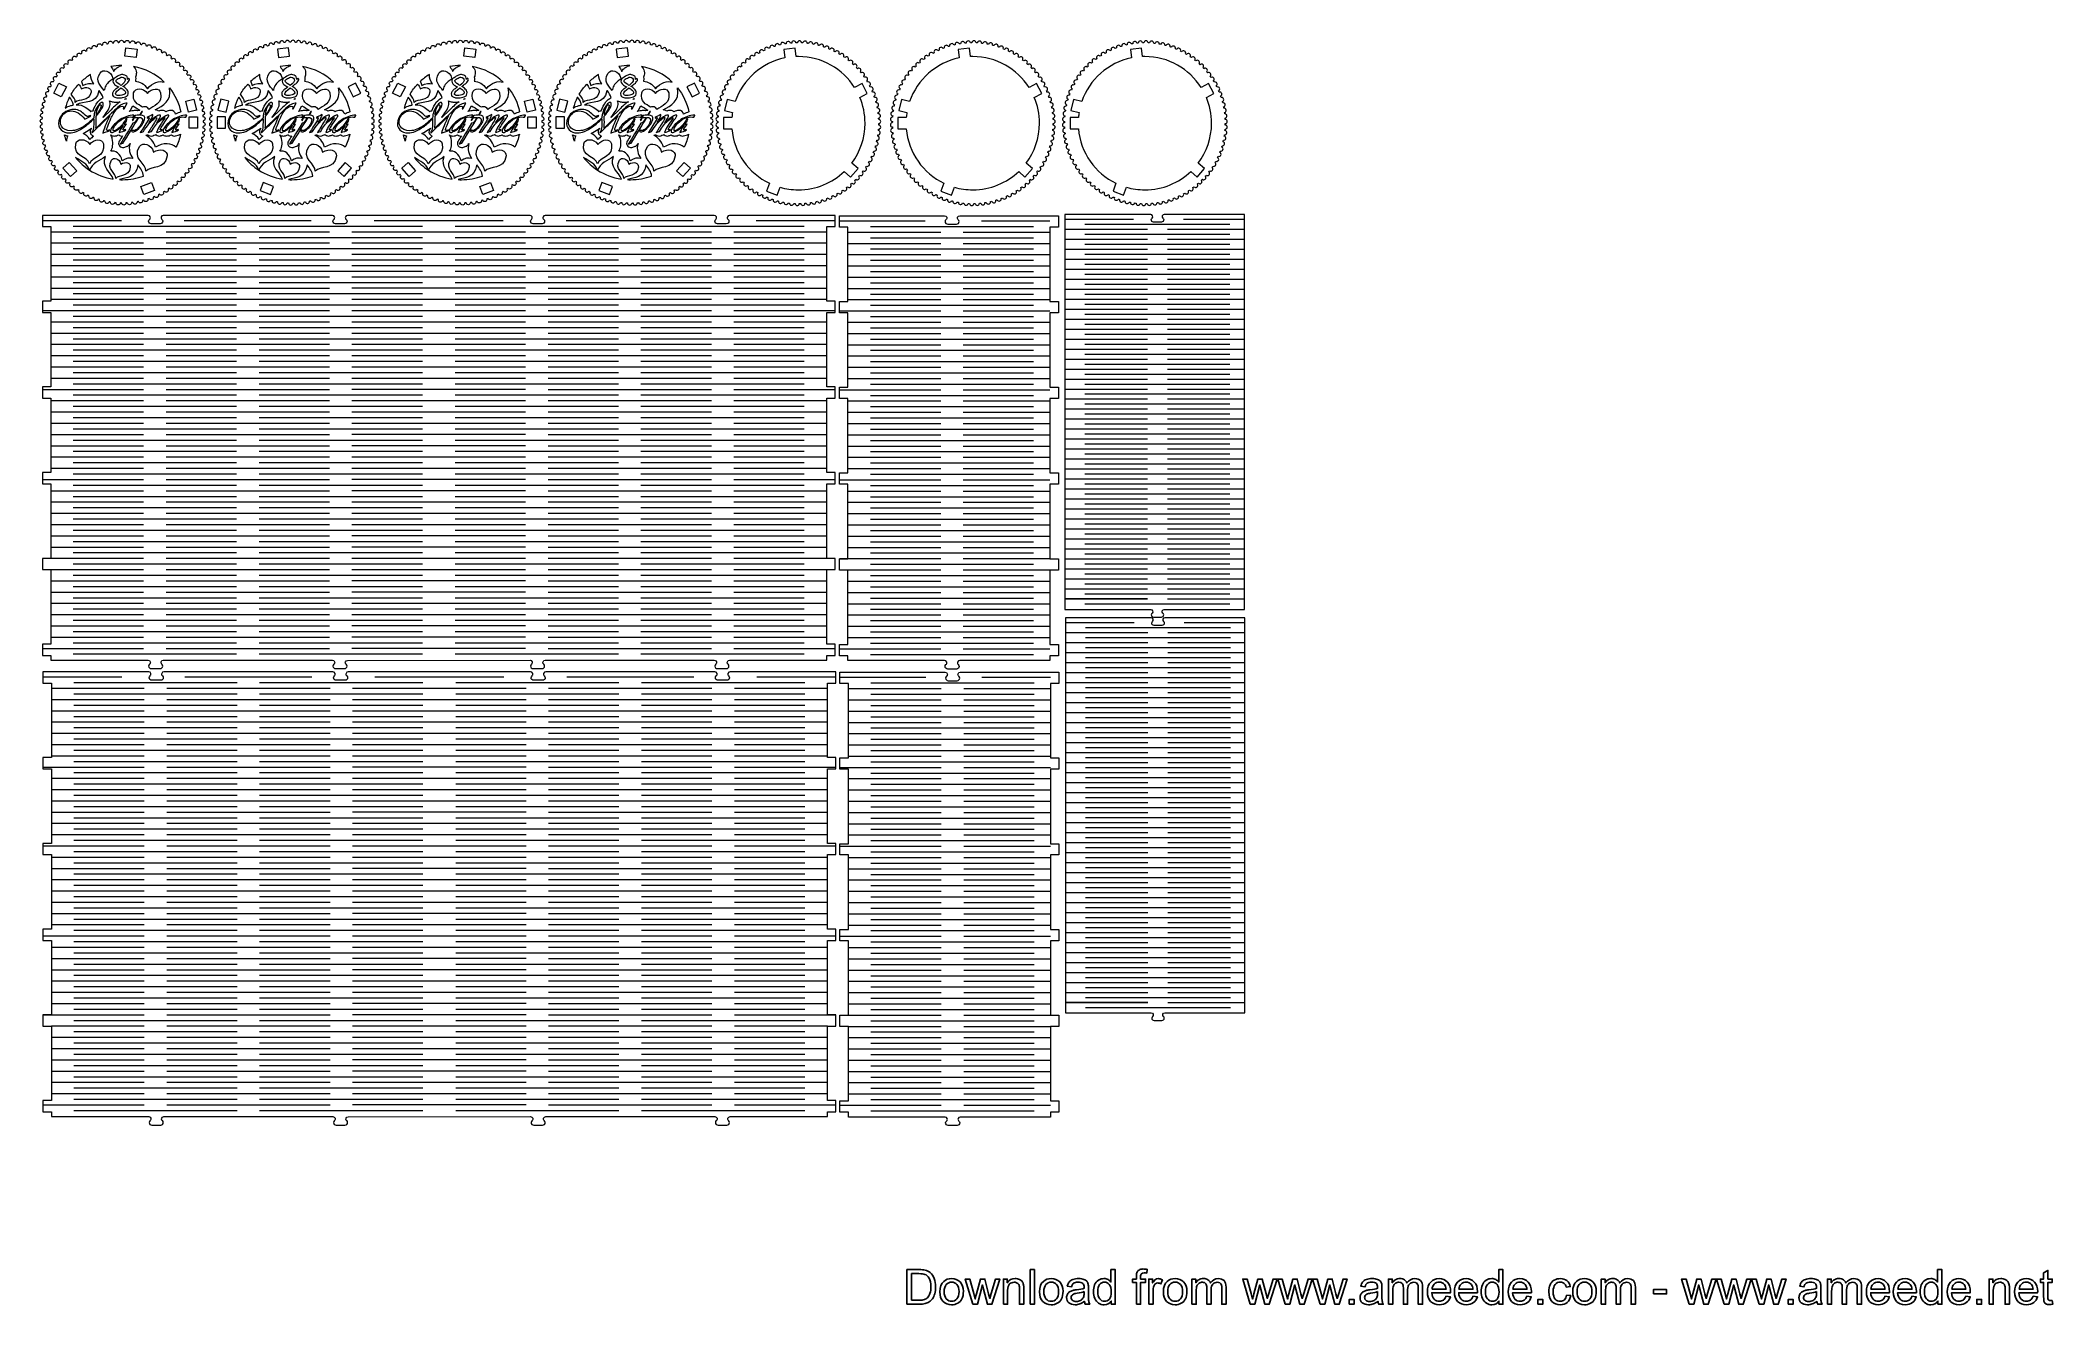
# Model space of a CAD drawing. Header units: millimetres. Extents: x -423 to 528, y -437 to 160.
import ezdxf

# ---------------------------------------------------------------- set-up
doc = ezdxf.new("R2010")
doc.units = ezdxf.units.MM
doc.header["$MEASUREMENT"] = 0
doc.layers.add('Layer 1', color=7, linetype='Continuous')

msp = doc.modelspace()

# ---------------------------------------------------------------- linework, layer by layer
at = {"layer": 'Layer 1', "color": 250, "lineweight": 20}
for points, knots in [([(-344.8238, 120.6887), (-344.8238, 121.219), (-345.2364, 121.6527), (-345.7582, 121.6864), (-345.7582, 121.6864), (-345.7596, 121.9054), (-345.7635, 122.1237), (-345.7684, 122.3419), (-345.7684, 122.3419), (-345.2283, 122.3909), (-344.8255, 122.8633), (-344.8628, 123.4065), (-344.8628, 123.4065), (-344.9004, 123.9338), (-345.3412, 124.339), (-345.8639, 124.336), (-345.8639, 124.336), (-345.8802, 124.5546), (-345.9004, 124.7722), (-345.9204, 124.9897), (-345.9204, 124.9897), (-345.3852, 125.0765), (-345.0167, 125.5758), (-345.0919, 126.1148), (-345.0919, 126.1148), (-345.1662, 126.6376), (-345.633, 127.0107), (-346.1532, 126.9724), (-346.1532, 126.9724), (-346.1847, 127.1894), (-346.2195, 127.4052), (-346.2547, 127.6209), (-346.2547, 127.6209), (-345.7283, 127.746), (-345.3968, 128.2691), (-345.5094, 128.8006), (-345.5094, 128.8006), (-345.6198, 129.3162), (-346.11, 129.6556), (-346.6255, 129.5825), (-346.6255, 129.5825), (-346.672, 129.7968), (-346.7215, 130.0099), (-346.7717, 130.2227), (-346.7717, 130.2227), (-346.2569, 130.3853), (-345.9642, 130.9293), (-346.1131, 131.4508), (-346.1131, 131.4508), (-346.2591, 131.9574), (-346.7717, 132.2616), (-347.2807, 132.153), (-347.2807, 132.153), (-347.3421, 132.3634), (-347.4061, 132.5727), (-347.4712, 132.7816), (-347.4712, 132.7816), (-346.9693, 132.9797), (-346.7153, 133.5425), (-346.9003, 134.0524), (-346.9003, 134.0524), (-347.0815, 134.548), (-347.6148, 134.8158), (-348.1153, 134.671), (-348.1153, 134.671), (-348.1913, 134.8765), (-348.2696, 135.0809), (-348.3492, 135.2846), (-348.3492, 135.2846), (-347.8614, 135.5167), (-347.6466, 136.0966), (-347.8669, 136.5927), (-347.8669, 136.5927), (-348.0826, 137.0752), (-348.6346, 137.305), (-349.1243, 137.1243), (-349.1243, 137.1243), (-349.2146, 137.3238), (-349.3066, 137.5223), (-349.4002, 137.7199), (-349.4002, 137.7199), (-348.9285, 137.9848), (-348.7538, 138.5792), (-349.0085, 139.0595), (-349.0085, 139.0595), (-349.2577, 139.5264), (-349.8257, 139.7172), (-350.3019, 139.5012), (-350.3019, 139.5012), (-350.4058, 139.6937), (-350.5114, 139.8852), (-350.6186, 140.0757), (-350.6186, 140.0757), (-350.165, 140.3725), (-350.0314, 140.9786), (-350.3194, 141.4405), (-350.3194, 141.4405), (-350.6008, 141.8896), (-351.1824, 142.04), (-351.6429, 141.7895), (-351.6429, 141.7895), (-351.76, 141.9742), (-351.8788, 142.1576), (-351.9989, 142.3402), (-351.9989, 142.3402), (-351.5648, 142.6674), (-351.4729, 143.2828), (-351.7931, 143.7243), (-351.7931, 143.7243), (-352.1059, 144.1537), (-352.6981, 144.2628), (-353.1404, 143.9787), (-353.1404, 143.9787), (-353.2698, 144.1547), (-353.4012, 144.3292), (-353.5336, 144.5027), (-353.5336, 144.5027), (-353.1213, 144.8589), (-353.0717, 145.4809), (-353.4225, 145.8997), (-353.4225, 145.8997), (-353.7648, 146.3067), (-354.3641, 146.3738), (-354.7854, 146.0585), (-354.7854, 146.0585), (-354.9267, 146.225), (-355.0699, 146.3899), (-355.2141, 146.5539), (-355.2141, 146.5539), (-354.8267, 146.9381), (-354.8203, 147.5626), (-355.1998, 147.9562), (-355.1998, 147.9562), (-355.5698, 148.3386), (-356.1726, 148.3636), (-356.5709, 148.0192), (-356.5709, 148.0192), (-356.7233, 148.1755), (-356.8777, 148.33), (-357.0328, 148.4836), (-357.0328, 148.4836), (-356.6731, 148.8939), (-356.71, 149.5175), (-357.1161, 149.8837), (-357.1161, 149.8837), (-357.5116, 150.2392), (-358.1144, 150.2221), (-358.4878, 149.8514), (-358.4878, 149.8514), (-358.6508, 149.9968), (-358.8153, 150.1402), (-358.9808, 150.2828), (-358.9808, 150.2828), (-358.6514, 150.717), (-358.732, 151.3359), (-359.1624, 151.6729), (-359.1624, 151.6729), (-359.5811, 151.9995), (-360.1802, 151.941), (-360.5271, 151.5465), (-360.5271, 151.5465), (-360.6998, 151.6802), (-360.8739, 151.8121), (-361.0488, 151.9429), (-361.0488, 151.9429), (-360.7522, 152.3989), (-360.8762, 153.0092), (-361.3283, 153.315), (-361.3283, 153.315), (-361.768, 153.611), (-362.3599, 153.5118), (-362.6789, 153.0963), (-362.6789, 153.0963), (-362.8605, 153.2178), (-363.0435, 153.3376), (-363.2273, 153.456), (-363.2273, 153.456), (-362.9659, 153.9311), (-363.1323, 154.5291), (-363.6036, 154.8019), (-363.6036, 154.8019), (-364.0617, 155.066), (-364.6439, 154.9268), (-364.9337, 154.4924), (-364.9337, 154.4924), (-365.1235, 154.6009), (-365.3143, 154.7076), (-365.5062, 154.8131), (-365.5062, 154.8131), (-365.2809, 155.3045), (-365.4887, 155.8877), (-365.977, 156.1265), (-365.977, 156.1265), (-366.4514, 156.3576), (-367.0211, 156.1794), (-367.2807, 155.7278), (-367.2807, 155.7278), (-367.4777, 155.8229), (-367.6757, 155.9161), (-367.8747, 156.0078), (-367.8747, 156.0078), (-367.686, 156.513), (-367.9343, 157.0786), (-368.437, 157.2823), (-368.437, 157.2823), (-368.9257, 157.4794), (-369.4808, 157.263), (-369.7088, 156.7958), (-369.7088, 156.7958), (-369.9121, 156.8769), (-370.1162, 156.9562), (-370.3213, 157.0338), (-370.3213, 157.0338), (-370.1698, 157.5503), (-370.4566, 158.0958), (-370.9718, 158.2638), (-370.9718, 158.2638), (-371.4726, 158.4262), (-372.0107, 158.1719), (-372.206, 157.6906), (-372.206, 157.6906), (-372.4145, 157.7571), (-372.6237, 157.8219), (-372.8339, 157.8848), (-372.8339, 157.8848), (-372.7191, 158.4106), (-373.0433, 158.9344), (-373.5688, 159.066), (-373.5688, 159.066), (-374.0798, 159.1931), (-374.5992, 158.9016), (-374.7602, 158.4075), (-374.7602, 158.4075), (-374.9728, 158.4591), (-375.1859, 158.5091), (-375.3999, 158.5571), (-375.3999, 158.5571), (-375.3217, 159.0899), (-375.6818, 159.5904), (-376.2154, 159.6851), (-376.2154, 159.6851), (-376.7347, 159.7763), (-377.2332, 159.4485), (-377.3586, 158.9432), (-377.3586, 158.9432), (-377.574, 158.9798), (-377.7901, 159.0146), (-378.0068, 159.0475), (-378.0068, 159.0475), (-377.9647, 159.5853), (-378.3591, 160.0608), (-378.8987, 160.118), (-378.8987, 160.118), (-379.4241, 160.1729), (-379.899, 159.8099), (-379.9878, 159.2956), (-379.9878, 159.2956), (-380.205, 159.3171), (-380.4229, 159.3367), (-380.6411, 159.3544), (-380.6411, 159.3544), (-380.6353, 159.8952), (-381.0625, 160.3433), (-381.6057, 160.3628), (-381.6057, 160.3628), (-382.1344, 160.3809), (-382.5834, 159.9843), (-382.635, 159.4641), (-382.635, 159.4641), (-382.8531, 159.4704), (-383.0716, 159.4749), (-383.2905, 159.4776), (-383.2905, 159.4776), (-383.3215, 160.0183), (-383.7793, 160.4367), (-384.3232, 160.4181), (-384.3232, 160.4181), (-384.8528, 160.3993), (-385.2736, 159.9709), (-385.2873, 159.4471), (-385.2873, 159.4471), (-385.5061, 159.4384), (-385.7238, 159.4256), (-385.9417, 159.4131), (-385.9417, 159.4131), (-386.0082, 159.9525), (-386.4951, 160.3403), (-387.0379, 160.2837), (-387.0379, 160.2837), (-387.5647, 160.228), (-387.9543, 159.7717), (-387.9319, 159.2487), (-387.9319, 159.2487), (-388.1495, 159.2249), (-388.3661, 159.1972), (-388.5825, 159.1697), (-388.5825, 159.1697), (-388.6872, 159.7023), (-389.1997, 160.0545), (-389.7366, 159.9603), (-389.7366, 159.9603), (-390.2573, 159.868), (-390.6137, 159.3875), (-390.5566, 158.8684), (-390.5566, 158.8684), (-390.7721, 158.8295), (-390.9865, 158.7874), (-391.2006, 158.7447), (-391.2006, 158.7447), (-391.3435, 159.2667), (-391.8782, 159.5805), (-392.4062, 159.4493), (-392.4062, 159.4493), (-392.9187, 159.3212), (-393.2404, 158.8178), (-393.1483, 158.3044), (-393.1483, 158.3044), (-393.3606, 158.2504), (-393.5717, 158.1938), (-393.7824, 158.1362), (-393.7824, 158.1362), (-393.962, 158.646), (-394.5167, 158.9211), (-395.0336, 158.7535), (-395.0336, 158.7535), (-395.5361, 158.5898), (-395.8221, 158.0648), (-395.694, 157.5591), (-395.694, 157.5591), (-395.9018, 157.4905), (-396.1085, 157.4194), (-396.3146, 157.3471), (-396.3146, 157.3471), (-396.5293, 157.8435), (-397.1019, 158.0794), (-397.606, 157.876), (-397.606, 157.876), (-398.0964, 157.6775), (-398.3452, 157.1329), (-398.1811, 156.6367), (-398.1811, 156.6367), (-398.3834, 156.5537), (-398.5847, 156.4688), (-398.7851, 156.3822), (-398.7851, 156.3822), (-399.0333, 156.8635), (-399.622, 157.0595), (-400.111, 156.8213), (-400.111, 156.8213), (-400.5872, 156.5886), (-400.7972, 156.027), (-400.5974, 155.543), (-400.5974, 155.543), (-400.7933, 155.4461), (-400.9881, 155.3476), (-401.1821, 155.2473), (-401.1821, 155.2473), (-401.4629, 155.7114), (-402.0646, 155.8665), (-402.5365, 155.5944), (-402.5365, 155.5944), (-402.9956, 155.3286), (-403.1658, 154.7527), (-402.9315, 154.2836), (-402.9315, 154.2836), (-403.12, 154.1732), (-403.3074, 154.0611), (-403.4938, 153.9475), (-403.4938, 153.9475), (-403.8059, 154.3924), (-404.4179, 154.506), (-404.8703, 154.2012), (-404.8703, 154.2012), (-405.3107, 153.9037), (-405.4398, 153.3154), (-405.1715, 152.8636), (-405.1715, 152.8636), (-405.3517, 152.7404), (-405.5305, 152.6154), (-405.7085, 152.4892), (-405.7085, 152.4892), (-406.0505, 152.9132), (-406.6705, 152.9848), (-407.1013, 152.6487), (-407.1013, 152.6487), (-407.5205, 152.3207), (-407.6081, 151.7237), (-407.3073, 151.2915), (-407.3073, 151.2915), (-407.4783, 151.1562), (-407.6479, 151.019), (-407.8166, 150.8809), (-407.8166, 150.8809), (-408.1871, 151.2814), (-408.8116, 151.3102), (-409.2186, 150.9444), (-409.2186, 150.9444), (-409.6139, 150.5878), (-409.6596, 149.9858), (-409.3292, 149.5757), (-409.3292, 149.5757), (-409.4905, 149.4289), (-409.6501, 149.2803), (-409.8088, 149.1308), (-409.8088, 149.1308), (-410.2064, 149.5045), (-410.8313, 149.4897), (-411.2118, 149.0964), (-411.2118, 149.0964), (-411.5812, 148.7132), (-411.5848, 148.1098), (-411.2268, 147.7236), (-411.2268, 147.7236), (-411.3776, 147.566), (-411.5265, 147.4066), (-411.6745, 147.2464), (-411.6745, 147.2464), (-412.0973, 147.5912), (-412.7193, 147.5327), (-413.0713, 147.1139), (-413.0713, 147.1139), (-413.4126, 146.7065), (-413.3744, 146.1051), (-412.9919, 145.7449), (-412.9919, 145.7449), (-413.1314, 145.5772), (-413.2691, 145.408), (-413.4058, 145.2377), (-413.4058, 145.2377), (-413.8514, 145.5504), (-414.4666, 145.4484), (-414.7879, 145.0066), (-414.7879, 145.0066), (-415.0996, 144.577), (-415.0203, 143.9812), (-414.6152, 143.648), (-414.6152, 143.648), (-414.7428, 143.4709), (-414.8687, 143.2924), (-414.9932, 143.1131), (-414.9932, 143.1131), (-415.4592, 143.3919), (-416.0641, 143.2469), (-416.3533, 142.7847), (-416.3533, 142.7847), (-416.6337, 142.3354), (-416.5141, 141.7479), (-416.089, 141.4433), (-416.089, 141.4433), (-416.2041, 141.2575), (-416.3174, 141.0709), (-416.4293, 140.883), (-416.4293, 140.883), (-416.9129, 141.1262), (-417.5042, 140.9391), (-417.7599, 140.459), (-417.7599, 140.459), (-418.0078, 139.9922), (-417.8489, 139.4161), (-417.4057, 139.1411), (-417.4057, 139.1411), (-417.5075, 138.9477), (-417.6075, 138.7533), (-417.7061, 138.5579), (-417.7061, 138.5579), (-418.2049, 138.7645), (-418.7798, 138.5367), (-419.001, 138.0408), (-419.001, 138.0408), (-419.2152, 137.5587), (-419.0175, 136.9962), (-418.5582, 136.752), (-418.5582, 136.752), (-418.6462, 136.5519), (-418.7326, 136.3509), (-418.8172, 136.1489), (-418.8172, 136.1489), (-419.3284, 136.3185), (-419.8845, 136.051), (-420.0703, 135.5419), (-420.0703, 135.5419), (-420.2501, 135.0468), (-420.0144, 134.5), (-419.5403, 134.2878), (-419.5403, 134.2878), (-419.614, 134.082), (-419.6862, 133.8753), (-419.7564, 133.6677), (-419.7564, 133.6677), (-420.2777, 133.8004), (-420.8131, 133.4949), (-420.9627, 132.9745), (-420.9627, 132.9745), (-421.1075, 132.468), (-420.8343, 131.9391), (-420.3467, 131.7606), (-420.3467, 131.7606), (-420.4057, 131.55), (-420.4629, 131.3388), (-420.5185, 131.1269), (-420.5185, 131.1269), (-421.048, 131.2229), (-421.5608, 130.8807), (-421.6737, 130.3511), (-421.6737, 130.3511), (-421.7829, 129.8354), (-421.473, 129.3264), (-420.9733, 129.1828), (-420.9733, 129.1828), (-421.0175, 128.9688), (-421.0597, 128.7541), (-421.1003, 128.5388), (-421.1003, 128.5388), (-421.6357, 128.5986), (-422.1242, 128.2212), (-422.2001, 127.6845), (-422.2001, 127.6845), (-422.2733, 127.1616), (-421.927, 126.6747), (-421.4174, 126.5674), (-421.4174, 126.5674), (-421.4464, 126.351), (-421.4736, 126.1339), (-421.4989, 125.9165), (-421.4989, 125.9165), (-422.0384, 125.9402), (-422.5009, 125.5293), (-422.5391, 124.9877), (-422.5391, 124.9877), (-422.5757, 124.46), (-422.1952, 123.998), (-421.6778, 123.9276), (-421.6778, 123.9276), (-421.6917, 123.7098), (-421.7037, 123.4917), (-421.7138, 123.273), (-421.7138, 123.273), (-422.2548, 123.2605), (-422.6889, 122.8177), (-422.6893, 122.2737), (-422.6893, 122.2737), (-422.6889, 121.7438), (-422.2754, 121.3084), (-421.753, 121.276), (-421.753, 121.276), (-421.7518, 121.0571), (-421.7464, 120.8392), (-421.7413, 120.6212), (-421.7413, 120.6212), (-422.2826, 120.5734), (-422.6874, 120.1003), (-422.6497, 119.5559), (-422.6497, 119.5559), (-422.6123, 119.0272), (-422.1692, 118.6218), (-421.6456, 118.6261), (-421.6456, 118.6261), (-421.6293, 118.4078), (-421.609, 118.1909), (-421.5892, 117.9737), (-421.5892, 117.9737), (-422.1256, 117.888), (-422.4962, 117.3879), (-422.4206, 116.8476), (-422.4206, 116.8476), (-422.3466, 116.3234), (-421.8774, 115.9503), (-421.3562, 115.9899), (-421.3562, 115.9899), (-421.3249, 115.7732), (-421.29, 115.558), (-421.2549, 115.3426), (-421.2549, 115.3426), (-421.7826, 115.2186), (-422.1161, 114.6946), (-422.0032, 114.1618), (-422.0032, 114.1618), (-421.893, 113.6448), (-421.4002, 113.3056), (-420.884, 113.38), (-420.884, 113.38), (-420.8376, 113.1661), (-420.7881, 112.9534), (-420.738, 112.741), (-420.738, 112.741), (-421.2541, 112.5795), (-421.549, 112.0345), (-421.3994, 111.5117), (-421.3994, 111.5117), (-421.2534, 111.0036), (-420.7384, 110.6999), (-420.2288, 110.8098), (-420.2288, 110.8098), (-420.1675, 110.5998), (-420.1036, 110.3908), (-420.0387, 110.1826), (-420.0387, 110.1826), (-420.542, 109.9852), (-420.7979, 109.4211), (-420.6123, 108.9102), (-420.6123, 108.9102), (-420.4312, 108.413), (-419.8955, 108.1458), (-419.3943, 108.2918), (-419.3943, 108.2918), (-419.3184, 108.0869), (-419.2403, 107.8829), (-419.161, 107.6796), (-419.161, 107.6796), (-419.6502, 107.448), (-419.8666, 106.8671), (-419.6456, 106.3699), (-419.6456, 106.3699), (-419.4299, 105.8859), (-418.8758, 105.657), (-418.3855, 105.8388), (-418.3855, 105.8388), (-418.2955, 105.6398), (-418.2037, 105.4416), (-418.1102, 105.2444), (-418.1102, 105.2444), (-418.5834, 104.9798), (-418.7595, 104.3843), (-418.5041, 103.9031), (-418.5041, 103.9031), (-418.255, 103.4349), (-417.685, 103.2452), (-417.2082, 103.4619), (-417.2082, 103.4619), (-417.1045, 103.2698), (-416.9992, 103.0786), (-416.8922, 102.8885), (-416.8922, 102.8885), (-417.3471, 102.592), (-417.4819, 101.9848), (-417.1933, 101.5221), (-417.1933, 101.5221), (-416.9117, 101.0716), (-416.3282, 100.9225), (-415.8675, 101.1737), (-415.8675, 101.1737), (-415.7507, 100.9893), (-415.6321, 100.8063), (-415.5123, 100.6242), (-415.5123, 100.6242), (-415.9473, 100.297), (-416.0402, 99.6804), (-415.7196, 99.2383), (-415.7196, 99.2383), (-415.4065, 98.8077), (-414.8128, 98.6999), (-414.3704, 98.9847), (-414.3704, 98.9847), (-414.2412, 98.8091), (-414.11, 98.6349), (-413.9779, 98.4615), (-413.9779, 98.4615), (-414.391, 98.1051), (-414.4415, 97.4822), (-414.0902, 97.0629), (-414.0902, 97.0629), (-413.7475, 96.6548), (-413.147, 96.5891), (-412.7255, 96.9048), (-412.7255, 96.9048), (-412.5845, 96.7385), (-412.4415, 96.574), (-412.2977, 96.4103), (-412.2977, 96.4103), (-412.6857, 96.026), (-412.6929, 95.4004), (-412.3129, 95.0064), (-412.3129, 95.0064), (-411.9426, 94.6231), (-411.3386, 94.5995), (-410.9404, 94.944), (-410.9404, 94.944), (-410.7881, 94.788), (-410.6343, 94.6338), (-410.4793, 94.4804), (-410.4793, 94.4804), (-410.8394, 94.0699), (-410.803, 93.4455), (-410.3965, 93.0789), (-410.3965, 93.0789), (-410.0007, 92.7226), (-409.3971, 92.7411), (-409.0238, 93.1117), (-409.0238, 93.1117), (-408.8611, 92.9666), (-408.6968, 92.8233), (-408.5316, 92.6809), (-408.5316, 92.6809), (-408.8611, 92.2464), (-408.7812, 91.6268), (-408.3504, 91.2897), (-408.3504, 91.2897), (-407.9313, 90.9624), (-407.3315, 91.0221), (-406.9847, 91.4165), (-406.9847, 91.4165), (-406.8123, 91.2829), (-406.6386, 91.1513), (-406.4638, 91.0207), (-406.4638, 91.0207), (-406.7603, 90.5644), (-406.637, 89.9535), (-406.1845, 89.6476), (-406.1845, 89.6476), (-405.7444, 89.351), (-405.152, 89.4516), (-404.8331, 89.8667), (-404.8331, 89.8667), (-404.6517, 89.7454), (-404.4692, 89.6258), (-404.2856, 89.5075), (-404.2856, 89.5075), (-404.5468, 89.0323), (-404.3809, 88.4337), (-403.9092, 88.1607), (-403.9092, 88.1607), (-403.4506, 87.8961), (-402.8684, 88.0365), (-402.5785, 88.4706), (-402.5785, 88.4706), (-402.389, 88.3622), (-402.1982, 88.2555), (-402.0067, 88.1503), (-402.0067, 88.1503), (-402.2318, 87.6586), (-402.0243, 87.0749), (-401.5358, 86.8361), (-401.5358, 86.8361), (-401.0608, 86.6046), (-400.491, 86.7838), (-400.2314, 87.235), (-400.2314, 87.235), (-400.0347, 87.1401), (-399.8368, 87.047), (-399.6383, 86.9554), (-399.6383, 86.9554), (-399.8265, 86.4501), (-399.5788, 85.884), (-399.0757, 85.6803), (-399.0757, 85.6803), (-398.5866, 85.4828), (-398.0318, 85.7004), (-397.8035, 86.1669), (-397.8035, 86.1669), (-397.6004, 86.086), (-397.3965, 86.0067), (-397.1918, 85.9292), (-397.1918, 85.9292), (-397.3429, 85.4125), (-397.0563, 84.8668), (-396.5411, 84.6988), (-396.5411, 84.6988), (-396.0397, 84.5362), (-395.502, 84.7913), (-395.3064, 85.272), (-395.3064, 85.272), (-395.0981, 85.2056), (-394.8892, 85.1409), (-394.6793, 85.078), (-394.6793, 85.078), (-394.7935, 84.5523), (-394.4696, 84.0282), (-393.9441, 83.8966), (-393.9441, 83.8966), (-393.4324, 83.7692), (-392.9138, 84.0616), (-392.7523, 84.5551), (-392.7523, 84.5551), (-392.5399, 84.5035), (-392.3268, 84.4536), (-392.1131, 84.4056), (-392.1131, 84.4056), (-392.1907, 83.8728), (-391.8311, 83.3722), (-391.2975, 83.2775), (-391.2975, 83.2775), (-390.7774, 83.1861), (-390.2798, 83.5148), (-390.154, 84.0195), (-390.154, 84.0195), (-389.9388, 83.983), (-389.7229, 83.9482), (-389.5064, 83.9154), (-389.5064, 83.9154), (-389.5481, 83.3775), (-389.1539, 82.9018), (-388.6143, 82.8446), (-388.6143, 82.8446), (-388.088, 82.7895), (-387.6139, 83.1535), (-387.5247, 83.6672), (-387.5247, 83.6672), (-387.3076, 83.6458), (-387.09, 83.6263), (-386.8719, 83.6086), (-386.8719, 83.6086), (-386.8774, 83.0679), (-386.4505, 82.6193), (-385.9073, 82.5998), (-385.9073, 82.5998), (-385.3778, 82.5817), (-384.9297, 82.9789), (-384.8776, 83.4986), (-384.8776, 83.4986), (-384.6597, 83.4923), (-384.4414, 83.4878), (-384.2227, 83.4851), (-384.2227, 83.4851), (-384.1912, 82.9446), (-383.7336, 82.5259), (-383.1897, 82.5445), (-383.1897, 82.5445), (-382.6595, 82.5633), (-382.2396, 82.9922), (-382.2252, 83.5156), (-382.2252, 83.5156), (-382.0066, 83.5243), (-381.7891, 83.5371), (-381.5715, 83.5496), (-381.5715, 83.5496), (-381.5046, 83.0103), (-381.0177, 82.6222), (-380.475, 82.6789), (-380.475, 82.6789), (-379.9476, 82.7346), (-379.5589, 83.1914), (-379.5806, 83.714), (-379.5806, 83.714), (-379.3632, 83.7378), (-379.1469, 83.7654), (-378.9305, 83.7928), (-378.9305, 83.7928), (-378.8252, 83.2605), (-378.3132, 82.9079), (-377.7763, 83.0023), (-377.7763, 83.0023), (-377.255, 83.0946), (-376.8995, 83.5755), (-376.9559, 84.0943), (-376.9559, 84.0943), (-376.7406, 84.1332), (-376.5264, 84.1752), (-376.3125, 84.2179), (-376.3125, 84.2179), (-376.169, 83.6962), (-375.6346, 83.3819), (-375.1067, 83.5132), (-375.1067, 83.5132), (-374.5936, 83.6414), (-374.2726, 84.1454), (-374.3642, 84.6584), (-374.3642, 84.6584), (-374.1522, 84.7123), (-373.9413, 84.7689), (-373.7308, 84.8265), (-373.7308, 84.8265), (-373.5507, 84.3168), (-372.9961, 84.0414), (-372.4793, 84.2091), (-372.4793, 84.2091), (-371.976, 84.3728), (-371.6911, 84.8983), (-371.8186, 85.4039), (-371.8186, 85.4039), (-371.611, 85.4725), (-371.4044, 85.5436), (-371.1986, 85.6157), (-371.1986, 85.6157), (-370.9835, 85.1195), (-370.411, 84.8831), (-369.9069, 85.0865), (-369.9069, 85.0865), (-369.4157, 85.2852), (-369.1678, 85.8304), (-369.3316, 86.3262), (-369.3316, 86.3262), (-369.1294, 86.4093), (-368.9282, 86.4941), (-368.728, 86.5806), (-368.728, 86.5806), (-368.4792, 86.0994), (-367.8909, 85.9029), (-367.4019, 86.1413), (-367.4019, 86.1413), (-366.925, 86.3741), (-366.716, 86.9365), (-366.9154, 87.4201), (-366.9154, 87.4201), (-366.7196, 87.517), (-366.5248, 87.6155), (-366.3311, 87.7157), (-366.3311, 87.7157), (-366.0499, 87.2517), (-365.4485, 87.096), (-364.9765, 87.3682), (-364.9765, 87.3682), (-364.5163, 87.6339), (-364.3474, 88.2106), (-364.5813, 88.6797), (-364.5813, 88.6797), (-364.3929, 88.7899), (-364.2058, 88.902), (-364.0196, 89.0155), (-364.0196, 89.0155), (-363.7072, 88.5707), (-363.0952, 88.4563), (-362.6427, 88.7614), (-362.6427, 88.7614), (-362.2015, 89.0591), (-362.0732, 89.6479), (-362.3412, 90.0996), (-362.3412, 90.0996), (-362.1612, 90.2227), (-361.9825, 90.3475), (-361.8048, 90.4735), (-361.8048, 90.4735), (-361.4626, 90.0496), (-360.8424, 89.9774), (-360.4117, 90.3139), (-360.4117, 90.3139), (-359.9917, 90.6421), (-359.9053, 91.2396), (-360.2055, 91.6717), (-360.2055, 91.6717), (-360.0346, 91.8069), (-359.8653, 91.944), (-359.6967, 92.082), (-359.6967, 92.082), (-359.3259, 91.6816), (-358.7012, 91.6521), (-358.2944, 92.0182), (-358.2944, 92.0182), (-357.8982, 92.375), (-357.8537, 92.9771), (-358.1837, 93.3874), (-358.1837, 93.3874), (-358.0225, 93.5341), (-357.8631, 93.6825), (-357.7045, 93.8319), (-357.7045, 93.8319), (-357.3065, 93.4583), (-356.6815, 93.4726), (-356.3012, 93.8662), (-356.3012, 93.8662), (-355.931, 94.2496), (-355.9286, 94.8532), (-356.2862, 95.2395), (-356.2862, 95.2395), (-356.1355, 95.3969), (-355.9867, 95.5561), (-355.8388, 95.7161), (-355.8388, 95.7161), (-355.4159, 95.3715), (-354.7935, 95.4296), (-354.4418, 95.8487), (-354.4418, 95.8487), (-354.0997, 96.2565), (-354.1387, 96.8577), (-354.521, 97.2182), (-354.521, 97.2182), (-354.3817, 97.3858), (-354.2441, 97.5549), (-354.1075, 97.7249), (-354.1075, 97.7249), (-353.6618, 97.4122), (-353.0462, 97.514), (-352.7252, 97.956), (-352.7252, 97.956), (-352.4129, 98.3859), (-352.4931, 98.9818), (-352.8977, 99.315), (-352.8977, 99.315), (-352.7702, 99.4919), (-352.6445, 99.6702), (-352.5201, 99.8494), (-352.5201, 99.8494), (-352.054, 99.5707), (-351.4487, 99.7155), (-351.1598, 100.1779), (-351.1598, 100.1779), (-350.8788, 100.6276), (-350.9994, 101.2148), (-351.424, 101.5196), (-351.424, 101.5196), (-351.3091, 101.7051), (-351.1958, 101.8917), (-351.084, 102.0793), (-351.084, 102.0793), (-350.6003, 101.8364), (-350.0086, 102.0232), (-349.7531, 102.5036), (-349.7531, 102.5036), (-349.5047, 102.9709), (-349.6645, 103.5465), (-350.1074, 103.8218), (-350.1074, 103.8218), (-350.0056, 104.015), (-349.9058, 104.2093), (-349.8073, 104.4045), (-349.8073, 104.4045), (-349.3083, 104.1981), (-348.733, 104.4257), (-348.5121, 104.9218), (-348.5121, 104.9218), (-348.2973, 105.4044), (-348.496, 105.9664), (-348.955, 106.2108), (-348.955, 106.2108), (-348.867, 106.4108), (-348.7807, 106.6117), (-348.6962, 106.8135), (-348.6962, 106.8135), (-348.1849, 106.644), (-347.6282, 106.9112), (-347.4428, 107.4206), (-347.4428, 107.4206), (-347.2624, 107.9165), (-347.4989, 108.4626), (-347.9729, 108.6749), (-347.9729, 108.6749), (-347.8992, 108.8806), (-347.8272, 109.0871), (-347.757, 109.2945), (-347.757, 109.2945), (-347.2356, 109.1619), (-346.6997, 109.4674), (-346.5504, 109.988), (-346.5504, 109.988), (-346.4051, 110.4952), (-346.6791, 111.0234), (-347.1665, 111.2023), (-347.1665, 111.2023), (-347.1075, 111.4125), (-347.0503, 111.6236), (-346.9948, 111.8353), (-346.9948, 111.8353), (-346.4653, 111.7395), (-345.952, 112.0815), (-345.8394, 112.6115), (-345.8394, 112.6115), (-345.7296, 113.128), (-346.0403, 113.6361), (-346.5399, 113.78), (-346.5399, 113.78), (-346.4957, 113.9938), (-346.4535, 114.2082), (-346.4131, 114.4233), (-346.4131, 114.4233), (-345.8775, 114.3638), (-345.3886, 114.741), (-345.313, 115.2781), (-345.313, 115.2781), (-345.2394, 115.8018), (-345.586, 116.2878), (-346.0957, 116.3954), (-346.0957, 116.3954), (-346.0668, 116.6115), (-346.0397, 116.8284), (-346.0144, 117.0456), (-346.0144, 117.0456), (-345.475, 117.0221), (-345.0118, 117.4329), (-344.9739, 117.9748), (-344.9739, 117.9748), (-344.937, 118.5033), (-345.3179, 118.9645), (-345.8352, 119.0352), (-345.8352, 119.0352), (-345.8214, 119.2526), (-345.8094, 119.4705), (-345.7991, 119.689), (-345.7991, 119.689), (-345.2582, 119.7021), (-344.8238, 120.1447), (-344.8238, 120.6887)], [0, 0, 0, 0, 0.00369004, 0.00369004, 0.00369004, 0.00369004, 0.00738007, 0.00738007, 0.00738007, 0.00738007, 0.01107011, 0.01107011, 0.01107011, 0.01107011, 0.01476015, 0.01476015, 0.01476015, 0.01476015, 0.01845018, 0.01845018, 0.01845018, 0.01845018, 0.02214022, 0.02214022, 0.02214022, 0.02214022, 0.02583026, 0.02583026, 0.02583026, 0.02583026, 0.0295203, 0.0295203, 0.0295203, 0.0295203, 0.03321033, 0.03321033, 0.03321033, 0.03321033, 0.03690037, 0.03690037, 0.03690037, 0.03690037, 0.04059041, 0.04059041, 0.04059041, 0.04059041, 0.04428044, 0.04428044, 0.04428044, 0.04428044, 0.04797048, 0.04797048, 0.04797048, 0.04797048, 0.05166052, 0.05166052, 0.05166052, 0.05166052, 0.05535055, 0.05535055, 0.05535055, 0.05535055, 0.05904059, 0.05904059, 0.05904059, 0.05904059, 0.06273063, 0.06273063, 0.06273063, 0.06273063, 0.06642066, 0.06642066, 0.06642066, 0.06642066, 0.0701107, 0.0701107, 0.0701107, 0.0701107, 0.07380074, 0.07380074, 0.07380074, 0.07380074, 0.07749077, 0.07749077, 0.07749077, 0.07749077, 0.08118081, 0.08118081, 0.08118081, 0.08118081, 0.08487085, 0.08487085, 0.08487085, 0.08487085, 0.08856089, 0.08856089, 0.08856089, 0.08856089, 0.09225092, 0.09225092, 0.09225092, 0.09225092, 0.09594096, 0.09594096, 0.09594096, 0.09594096, 0.099631, 0.099631, 0.099631, 0.099631, 0.10332103, 0.10332103, 0.10332103, 0.10332103, 0.10701107, 0.10701107, 0.10701107, 0.10701107, 0.11070111, 0.11070111, 0.11070111, 0.11070111, 0.11439114, 0.11439114, 0.11439114, 0.11439114, 0.11808118, 0.11808118, 0.11808118, 0.11808118, 0.12177122, 0.12177122, 0.12177122, 0.12177122, 0.12546125, 0.12546125, 0.12546125, 0.12546125, 0.12915129, 0.12915129, 0.12915129, 0.12915129, 0.13284133, 0.13284133, 0.13284133, 0.13284133, 0.13653137, 0.13653137, 0.13653137, 0.13653137, 0.1402214, 0.1402214, 0.1402214, 0.1402214, 0.14391144, 0.14391144, 0.14391144, 0.14391144, 0.14760148, 0.14760148, 0.14760148, 0.14760148, 0.15129151, 0.15129151, 0.15129151, 0.15129151, 0.15498155, 0.15498155, 0.15498155, 0.15498155, 0.15867159, 0.15867159, 0.15867159, 0.15867159, 0.16236162, 0.16236162, 0.16236162, 0.16236162, 0.16605166, 0.16605166, 0.16605166, 0.16605166, 0.1697417, 0.1697417, 0.1697417, 0.1697417, 0.17343173, 0.17343173, 0.17343173, 0.17343173, 0.17712177, 0.17712177, 0.17712177, 0.17712177, 0.18081181, 0.18081181, 0.18081181, 0.18081181, 0.18450185, 0.18450185, 0.18450185, 0.18450185, 0.18819188, 0.18819188, 0.18819188, 0.18819188, 0.19188192, 0.19188192, 0.19188192, 0.19188192, 0.19557196, 0.19557196, 0.19557196, 0.19557196, 0.19926199, 0.19926199, 0.19926199, 0.19926199, 0.20295203, 0.20295203, 0.20295203, 0.20295203, 0.20664207, 0.20664207, 0.20664207, 0.20664207, 0.2103321, 0.2103321, 0.2103321, 0.2103321, 0.21402214, 0.21402214, 0.21402214, 0.21402214, 0.21771218, 0.21771218, 0.21771218, 0.21771218, 0.22140221, 0.22140221, 0.22140221, 0.22140221, 0.22509225, 0.22509225, 0.22509225, 0.22509225, 0.22878229, 0.22878229, 0.22878229, 0.22878229, 0.23247232, 0.23247232, 0.23247232, 0.23247232, 0.23616236, 0.23616236, 0.23616236, 0.23616236, 0.2398524, 0.2398524, 0.2398524, 0.2398524, 0.24354244, 0.24354244, 0.24354244, 0.24354244, 0.24723247, 0.24723247, 0.24723247, 0.24723247, 0.25092251, 0.25092251, 0.25092251, 0.25092251, 0.25461255, 0.25461255, 0.25461255, 0.25461255, 0.25830258, 0.25830258, 0.25830258, 0.25830258, 0.26199262, 0.26199262, 0.26199262, 0.26199262, 0.26568266, 0.26568266, 0.26568266, 0.26568266, 0.26937269, 0.26937269, 0.26937269, 0.26937269, 0.27306273, 0.27306273, 0.27306273, 0.27306273, 0.27675277, 0.27675277, 0.27675277, 0.27675277, 0.2804428, 0.2804428, 0.2804428, 0.2804428, 0.28413284, 0.28413284, 0.28413284, 0.28413284, 0.28782288, 0.28782288, 0.28782288, 0.28782288, 0.29151292, 0.29151292, 0.29151292, 0.29151292, 0.29520295, 0.29520295, 0.29520295, 0.29520295, 0.29889299, 0.29889299, 0.29889299, 0.29889299, 0.30258303, 0.30258303, 0.30258303, 0.30258303, 0.30627306, 0.30627306, 0.30627306, 0.30627306, 0.3099631, 0.3099631, 0.3099631, 0.3099631, 0.31365314, 0.31365314, 0.31365314, 0.31365314, 0.31734317, 0.31734317, 0.31734317, 0.31734317, 0.32103321, 0.32103321, 0.32103321, 0.32103321, 0.32472325, 0.32472325, 0.32472325, 0.32472325, 0.32841328, 0.32841328, 0.32841328, 0.32841328, 0.33210332, 0.33210332, 0.33210332, 0.33210332, 0.33579336, 0.33579336, 0.33579336, 0.33579336, 0.33948339, 0.33948339, 0.33948339, 0.33948339, 0.34317343, 0.34317343, 0.34317343, 0.34317343, 0.34686347, 0.34686347, 0.34686347, 0.34686347, 0.35055351, 0.35055351, 0.35055351, 0.35055351, 0.35424354, 0.35424354, 0.35424354, 0.35424354, 0.35793358, 0.35793358, 0.35793358, 0.35793358, 0.36162362, 0.36162362, 0.36162362, 0.36162362, 0.36531365, 0.36531365, 0.36531365, 0.36531365, 0.36900369, 0.36900369, 0.36900369, 0.36900369, 0.37269373, 0.37269373, 0.37269373, 0.37269373, 0.37638376, 0.37638376, 0.37638376, 0.37638376, 0.3800738, 0.3800738, 0.3800738, 0.3800738, 0.38376384, 0.38376384, 0.38376384, 0.38376384, 0.38745387, 0.38745387, 0.38745387, 0.38745387, 0.39114391, 0.39114391, 0.39114391, 0.39114391, 0.39483395, 0.39483395, 0.39483395, 0.39483395, 0.39852399, 0.39852399, 0.39852399, 0.39852399, 0.40221402, 0.40221402, 0.40221402, 0.40221402, 0.40590406, 0.40590406, 0.40590406, 0.40590406, 0.4095941, 0.4095941, 0.4095941, 0.4095941, 0.41328413, 0.41328413, 0.41328413, 0.41328413, 0.41697417, 0.41697417, 0.41697417, 0.41697417, 0.42066421, 0.42066421, 0.42066421, 0.42066421, 0.42435424, 0.42435424, 0.42435424, 0.42435424, 0.42804428, 0.42804428, 0.42804428, 0.42804428, 0.43173432, 0.43173432, 0.43173432, 0.43173432, 0.43542435, 0.43542435, 0.43542435, 0.43542435, 0.43911439, 0.43911439, 0.43911439, 0.43911439, 0.44280443, 0.44280443, 0.44280443, 0.44280443, 0.44649446, 0.44649446, 0.44649446, 0.44649446, 0.4501845, 0.4501845, 0.4501845, 0.4501845, 0.45387454, 0.45387454, 0.45387454, 0.45387454, 0.45756458, 0.45756458, 0.45756458, 0.45756458, 0.46125461, 0.46125461, 0.46125461, 0.46125461, 0.46494465, 0.46494465, 0.46494465, 0.46494465, 0.46863469, 0.46863469, 0.46863469, 0.46863469, 0.47232472, 0.47232472, 0.47232472, 0.47232472, 0.47601476, 0.47601476, 0.47601476, 0.47601476, 0.4797048, 0.4797048, 0.4797048, 0.4797048, 0.48339483, 0.48339483, 0.48339483, 0.48339483, 0.48708487, 0.48708487, 0.48708487, 0.48708487, 0.49077491, 0.49077491, 0.49077491, 0.49077491, 0.49446494, 0.49446494, 0.49446494, 0.49446494, 0.49815498, 0.49815498, 0.49815498, 0.49815498, 0.50184502, 0.50184502, 0.50184502, 0.50184502, 0.50553506, 0.50553506, 0.50553506, 0.50553506, 0.50922509, 0.50922509, 0.50922509, 0.50922509, 0.51291513, 0.51291513, 0.51291513, 0.51291513, 0.51660517, 0.51660517, 0.51660517, 0.51660517, 0.5202952, 0.5202952, 0.5202952, 0.5202952, 0.52398524, 0.52398524, 0.52398524, 0.52398524, 0.52767528, 0.52767528, 0.52767528, 0.52767528, 0.53136531, 0.53136531, 0.53136531, 0.53136531, 0.53505535, 0.53505535, 0.53505535, 0.53505535, 0.53874539, 0.53874539, 0.53874539, 0.53874539, 0.54243542, 0.54243542, 0.54243542, 0.54243542, 0.54612546, 0.54612546, 0.54612546, 0.54612546, 0.5498155, 0.5498155, 0.5498155, 0.5498155, 0.55350554, 0.55350554, 0.55350554, 0.55350554, 0.55719557, 0.55719557, 0.55719557, 0.55719557, 0.56088561, 0.56088561, 0.56088561, 0.56088561, 0.56457565, 0.56457565, 0.56457565, 0.56457565, 0.56826568, 0.56826568, 0.56826568, 0.56826568, 0.57195572, 0.57195572, 0.57195572, 0.57195572, 0.57564576, 0.57564576, 0.57564576, 0.57564576, 0.57933579, 0.57933579, 0.57933579, 0.57933579, 0.58302583, 0.58302583, 0.58302583, 0.58302583, 0.58671587, 0.58671587, 0.58671587, 0.58671587, 0.5904059, 0.5904059, 0.5904059, 0.5904059, 0.59409594, 0.59409594, 0.59409594, 0.59409594, 0.59778598, 0.59778598, 0.59778598, 0.59778598, 0.60147601, 0.60147601, 0.60147601, 0.60147601, 0.60516605, 0.60516605, 0.60516605, 0.60516605, 0.60885609, 0.60885609, 0.60885609, 0.60885609, 0.61254613, 0.61254613, 0.61254613, 0.61254613, 0.61623616, 0.61623616, 0.61623616, 0.61623616, 0.6199262, 0.6199262, 0.6199262, 0.6199262, 0.62361624, 0.62361624, 0.62361624, 0.62361624, 0.62730627, 0.62730627, 0.62730627, 0.62730627, 0.63099631, 0.63099631, 0.63099631, 0.63099631, 0.63468635, 0.63468635, 0.63468635, 0.63468635, 0.63837638, 0.63837638, 0.63837638, 0.63837638, 0.64206642, 0.64206642, 0.64206642, 0.64206642, 0.64575646, 0.64575646, 0.64575646, 0.64575646, 0.64944649, 0.64944649, 0.64944649, 0.64944649, 0.65313653, 0.65313653, 0.65313653, 0.65313653, 0.65682657, 0.65682657, 0.65682657, 0.65682657, 0.66051661, 0.66051661, 0.66051661, 0.66051661, 0.66420664, 0.66420664, 0.66420664, 0.66420664, 0.66789668, 0.66789668, 0.66789668, 0.66789668, 0.67158672, 0.67158672, 0.67158672, 0.67158672, 0.67527675, 0.67527675, 0.67527675, 0.67527675, 0.67896679, 0.67896679, 0.67896679, 0.67896679, 0.68265683, 0.68265683, 0.68265683, 0.68265683, 0.68634686, 0.68634686, 0.68634686, 0.68634686, 0.6900369, 0.6900369, 0.6900369, 0.6900369, 0.69372694, 0.69372694, 0.69372694, 0.69372694, 0.69741697, 0.69741697, 0.69741697, 0.69741697, 0.70110701, 0.70110701, 0.70110701, 0.70110701, 0.70479705, 0.70479705, 0.70479705, 0.70479705, 0.70848708, 0.70848708, 0.70848708, 0.70848708, 0.71217712, 0.71217712, 0.71217712, 0.71217712, 0.71586716, 0.71586716, 0.71586716, 0.71586716, 0.7195572, 0.7195572, 0.7195572, 0.7195572, 0.72324723, 0.72324723, 0.72324723, 0.72324723, 0.72693727, 0.72693727, 0.72693727, 0.72693727, 0.73062731, 0.73062731, 0.73062731, 0.73062731, 0.73431734, 0.73431734, 0.73431734, 0.73431734, 0.73800738, 0.73800738, 0.73800738, 0.73800738, 0.74169742, 0.74169742, 0.74169742, 0.74169742, 0.74538745, 0.74538745, 0.74538745, 0.74538745, 0.74907749, 0.74907749, 0.74907749, 0.74907749, 0.75276753, 0.75276753, 0.75276753, 0.75276753, 0.75645756, 0.75645756, 0.75645756, 0.75645756, 0.7601476, 0.7601476, 0.7601476, 0.7601476, 0.76383764, 0.76383764, 0.76383764, 0.76383764, 0.76752768, 0.76752768, 0.76752768, 0.76752768, 0.77121771, 0.77121771, 0.77121771, 0.77121771, 0.77490775, 0.77490775, 0.77490775, 0.77490775, 0.77859779, 0.77859779, 0.77859779, 0.77859779, 0.78228782, 0.78228782, 0.78228782, 0.78228782, 0.78597786, 0.78597786, 0.78597786, 0.78597786, 0.7896679, 0.7896679, 0.7896679, 0.7896679, 0.79335793, 0.79335793, 0.79335793, 0.79335793, 0.79704797, 0.79704797, 0.79704797, 0.79704797, 0.80073801, 0.80073801, 0.80073801, 0.80073801, 0.80442804, 0.80442804, 0.80442804, 0.80442804, 0.80811808, 0.80811808, 0.80811808, 0.80811808, 0.81180812, 0.81180812, 0.81180812, 0.81180812, 0.81549815, 0.81549815, 0.81549815, 0.81549815, 0.81918819, 0.81918819, 0.81918819, 0.81918819, 0.82287823, 0.82287823, 0.82287823, 0.82287823, 0.82656827, 0.82656827, 0.82656827, 0.82656827, 0.8302583, 0.8302583, 0.8302583, 0.8302583, 0.83394834, 0.83394834, 0.83394834, 0.83394834, 0.83763838, 0.83763838, 0.83763838, 0.83763838, 0.84132841, 0.84132841, 0.84132841, 0.84132841, 0.84501845, 0.84501845, 0.84501845, 0.84501845, 0.84870849, 0.84870849, 0.84870849, 0.84870849, 0.85239852, 0.85239852, 0.85239852, 0.85239852, 0.85608856, 0.85608856, 0.85608856, 0.85608856, 0.8597786, 0.8597786, 0.8597786, 0.8597786, 0.86346863, 0.86346863, 0.86346863, 0.86346863, 0.86715867, 0.86715867, 0.86715867, 0.86715867, 0.87084871, 0.87084871, 0.87084871, 0.87084871, 0.87453875, 0.87453875, 0.87453875, 0.87453875, 0.87822878, 0.87822878, 0.87822878, 0.87822878, 0.88191882, 0.88191882, 0.88191882, 0.88191882, 0.88560886, 0.88560886, 0.88560886, 0.88560886, 0.88929889, 0.88929889, 0.88929889, 0.88929889, 0.89298893, 0.89298893, 0.89298893, 0.89298893, 0.89667897, 0.89667897, 0.89667897, 0.89667897, 0.900369, 0.900369, 0.900369, 0.900369, 0.90405904, 0.90405904, 0.90405904, 0.90405904, 0.90774908, 0.90774908, 0.90774908, 0.90774908, 0.91143911, 0.91143911, 0.91143911, 0.91143911, 0.91512915, 0.91512915, 0.91512915, 0.91512915, 0.91881919, 0.91881919, 0.91881919, 0.91881919, 0.92250923, 0.92250923, 0.92250923, 0.92250923, 0.92619926, 0.92619926, 0.92619926, 0.92619926, 0.9298893, 0.9298893, 0.9298893, 0.9298893, 0.93357934, 0.93357934, 0.93357934, 0.93357934, 0.93726937, 0.93726937, 0.93726937, 0.93726937, 0.94095941, 0.94095941, 0.94095941, 0.94095941, 0.94464945, 0.94464945, 0.94464945, 0.94464945, 0.94833948, 0.94833948, 0.94833948, 0.94833948, 0.95202952, 0.95202952, 0.95202952, 0.95202952, 0.95571956, 0.95571956, 0.95571956, 0.95571956, 0.95940959, 0.95940959, 0.95940959, 0.95940959, 0.96309963, 0.96309963, 0.96309963, 0.96309963, 0.96678967, 0.96678967, 0.96678967, 0.96678967, 0.9704797, 0.9704797, 0.9704797, 0.9704797, 0.97416974, 0.97416974, 0.97416974, 0.97416974, 0.97785978, 0.97785978, 0.97785978, 0.97785978, 0.98154982, 0.98154982, 0.98154982, 0.98154982, 0.98523985, 0.98523985, 0.98523985, 0.98523985, 0.98892989, 0.98892989, 0.98892989, 0.98892989, 0.99261993, 0.99261993, 0.99261993, 0.99261993, 1, 1, 1, 1]), ([(-376.9252, 156.2494), (-376.9252, 156.2494), (-382.2208, 156.881), (-382.2208, 156.881), (-382.2208, 156.881), (-382.2208, 156.881), (-382.6944, 152.9092), (-382.6944, 152.9092), (-382.6944, 152.9092), (-382.6944, 152.9092), (-377.3988, 152.2778), (-377.3988, 152.2778), (-377.3988, 152.2778), (-377.3988, 152.2778), (-376.9252, 156.2494), (-376.9252, 156.2494)], [0, 0, 0, 0, 0.2, 0.2, 0.2, 0.2, 0.4, 0.4, 0.4, 0.4, 0.6, 0.6, 0.6, 0.6, 1, 1, 1, 1]), ([(-342.7619, 120.6887), (-342.7619, 121.219), (-342.3492, 121.6527), (-341.8275, 121.6864), (-341.8275, 121.6864), (-341.826, 121.9054), (-341.8222, 122.1238), (-341.8172, 122.3419), (-341.8172, 122.3419), (-342.3573, 122.391), (-342.7601, 122.8633), (-342.7228, 123.4065), (-342.7228, 123.4065), (-342.6852, 123.9339), (-342.2444, 124.339), (-341.7218, 124.336), (-341.7218, 124.336), (-341.7055, 124.5546), (-341.6852, 124.7722), (-341.6652, 124.9897), (-341.6652, 124.9897), (-342.2004, 125.0765), (-342.5689, 125.5758), (-342.4937, 126.1149), (-342.4937, 126.1149), (-342.4195, 126.6376), (-341.9527, 127.0107), (-341.4324, 126.9724), (-341.4324, 126.9724), (-341.401, 127.1894), (-341.3662, 127.4052), (-341.331, 127.621), (-341.331, 127.621), (-341.8574, 127.746), (-342.1888, 128.2691), (-342.0763, 128.8007), (-342.0763, 128.8007), (-341.9659, 129.3162), (-341.4756, 129.6556), (-340.9602, 129.5825), (-340.9602, 129.5825), (-340.9137, 129.7968), (-340.8642, 130.01), (-340.8139, 130.2228), (-340.8139, 130.2228), (-341.3287, 130.3853), (-341.6215, 130.9293), (-341.4726, 131.4509), (-341.4726, 131.4509), (-341.3266, 131.9574), (-340.8139, 132.2616), (-340.305, 132.153), (-340.305, 132.153), (-340.2435, 132.3634), (-340.1795, 132.5727), (-340.1145, 132.7816), (-340.1145, 132.7816), (-340.6163, 132.9798), (-340.8703, 133.5425), (-340.6854, 134.0524), (-340.6854, 134.0524), (-340.5042, 134.548), (-339.9709, 134.8158), (-339.4704, 134.671), (-339.4704, 134.671), (-339.3944, 134.8765), (-339.3161, 135.0809), (-339.2365, 135.2846), (-339.2365, 135.2846), (-339.7242, 135.5168), (-339.939, 136.0966), (-339.7187, 136.5927), (-339.7187, 136.5927), (-339.503, 137.0753), (-338.951, 137.305), (-338.4613, 137.1243), (-338.4613, 137.1243), (-338.371, 137.3238), (-338.2791, 137.5223), (-338.1855, 137.7199), (-338.1855, 137.7199), (-338.6572, 137.9848), (-338.8318, 138.5792), (-338.5772, 139.0595), (-338.5772, 139.0595), (-338.328, 139.5264), (-337.76, 139.7172), (-337.2837, 139.5012), (-337.2837, 139.5012), (-337.1799, 139.6937), (-337.0743, 139.8852), (-336.9671, 140.0757), (-336.9671, 140.0757), (-337.4207, 140.3725), (-337.5543, 140.9786), (-337.2663, 141.4405), (-337.2663, 141.4405), (-336.9848, 141.8897), (-336.4032, 142.0401), (-335.9427, 141.7895), (-335.9427, 141.7895), (-335.8256, 141.9742), (-335.7068, 142.1577), (-335.5867, 142.3402), (-335.5867, 142.3402), (-336.0208, 142.6674), (-336.1127, 143.2828), (-335.7926, 143.7243), (-335.7926, 143.7243), (-335.4798, 144.1537), (-334.8875, 144.2628), (-334.4453, 143.9787), (-334.4453, 143.9787), (-334.3158, 144.1547), (-334.1845, 144.3292), (-334.0521, 144.5027), (-334.0521, 144.5027), (-334.4643, 144.8589), (-334.5139, 145.4809), (-334.1632, 145.8997), (-334.1632, 145.8997), (-333.8209, 146.3068), (-333.2216, 146.3738), (-332.8003, 146.0585), (-332.8003, 146.0585), (-332.6589, 146.225), (-332.5157, 146.39), (-332.3716, 146.554), (-332.3716, 146.554), (-332.7589, 146.9381), (-332.7653, 147.5626), (-332.3859, 147.9562), (-332.3859, 147.9562), (-332.0159, 148.3386), (-331.4131, 148.3636), (-331.0147, 148.0192), (-331.0147, 148.0192), (-330.8623, 148.1755), (-330.7079, 148.33), (-330.5528, 148.4836), (-330.5528, 148.4836), (-330.9126, 148.8939), (-330.8756, 149.5175), (-330.4695, 149.8837), (-330.4695, 149.8837), (-330.0741, 150.2392), (-329.4713, 150.2221), (-329.0978, 149.8515), (-329.0978, 149.8515), (-328.9349, 149.9968), (-328.7704, 150.1403), (-328.6049, 150.2828), (-328.6049, 150.2828), (-328.9342, 150.717), (-328.8537, 151.336), (-328.4233, 151.6729), (-328.4233, 151.6729), (-328.0045, 151.9995), (-327.4055, 151.941), (-327.0585, 151.5465), (-327.0585, 151.5465), (-326.8859, 151.6802), (-326.7117, 151.8121), (-326.5368, 151.9429), (-326.5368, 151.9429), (-326.8335, 152.3989), (-326.7095, 153.0093), (-326.2574, 153.315), (-326.2574, 153.315), (-325.8176, 153.611), (-325.2258, 153.5118), (-324.9067, 153.0963), (-324.9067, 153.0963), (-324.7251, 153.2178), (-324.5422, 153.3376), (-324.3583, 153.456), (-324.3583, 153.456), (-324.6198, 153.9311), (-324.4534, 154.5291), (-323.9821, 154.8019), (-323.9821, 154.8019), (-323.524, 155.066), (-322.9417, 154.9268), (-322.652, 154.4924), (-322.652, 154.4924), (-322.4621, 154.6009), (-322.2713, 154.7076), (-322.0795, 154.8131), (-322.0795, 154.8131), (-322.3048, 155.3045), (-322.0969, 155.8877), (-321.6087, 156.1265), (-321.6087, 156.1265), (-321.1343, 156.3576), (-320.5646, 156.1794), (-320.305, 155.7279), (-320.305, 155.7279), (-320.1079, 155.8229), (-319.9099, 155.9161), (-319.711, 156.0078), (-319.711, 156.0078), (-319.8996, 156.513), (-319.6514, 157.0786), (-319.1486, 157.2823), (-319.1486, 157.2823), (-318.6599, 157.4794), (-318.1049, 157.263), (-317.8769, 156.7958), (-317.8769, 156.7958), (-317.6736, 156.8769), (-317.4694, 156.9562), (-317.2644, 157.0338), (-317.2644, 157.0338), (-317.4158, 157.5503), (-317.1291, 158.0958), (-316.6139, 158.2638), (-316.6139, 158.2638), (-316.1131, 158.4262), (-315.575, 158.1719), (-315.3796, 157.6906), (-315.3796, 157.6906), (-315.1711, 157.7571), (-314.9619, 157.8219), (-314.7518, 157.8849), (-314.7518, 157.8849), (-314.8666, 158.4106), (-314.5423, 158.9344), (-314.0169, 159.066), (-314.0169, 159.066), (-313.5058, 159.1931), (-312.9865, 158.9016), (-312.8254, 158.4075), (-312.8254, 158.4075), (-312.6129, 158.4591), (-312.3997, 158.5091), (-312.1857, 158.5571), (-312.1857, 158.5571), (-312.264, 159.0899), (-311.9039, 159.5904), (-311.3703, 159.6851), (-311.3703, 159.6851), (-310.8509, 159.7763), (-310.3524, 159.4486), (-310.2271, 158.9432), (-310.2271, 158.9432), (-310.0116, 158.9798), (-309.7955, 159.0146), (-309.5788, 159.0475), (-309.5788, 159.0475), (-309.621, 159.5854), (-309.2266, 160.0608), (-308.687, 160.118), (-308.687, 160.118), (-308.1615, 160.1729), (-307.6866, 159.8099), (-307.5978, 159.2956), (-307.5978, 159.2956), (-307.3806, 159.3171), (-307.1628, 159.3367), (-306.9445, 159.3544), (-306.9445, 159.3544), (-306.9504, 159.8952), (-306.5232, 160.3433), (-305.98, 160.3628), (-305.98, 160.3628), (-305.4512, 160.3809), (-305.0023, 159.9843), (-304.9507, 159.4642), (-304.9507, 159.4642), (-304.7326, 159.4704), (-304.514, 159.475), (-304.2951, 159.4776), (-304.2951, 159.4776), (-304.2642, 160.0183), (-303.8063, 160.4367), (-303.2625, 160.4181), (-303.2625, 160.4181), (-302.7329, 160.3993), (-302.3121, 159.9709), (-302.2984, 159.4471), (-302.2984, 159.4471), (-302.0796, 159.4384), (-301.8618, 159.4256), (-301.644, 159.4131), (-301.644, 159.4131), (-301.5774, 159.9525), (-301.0905, 160.3403), (-300.5477, 160.2837), (-300.5477, 160.2837), (-300.021, 160.228), (-299.6314, 159.7718), (-299.6538, 159.2487), (-299.6538, 159.2487), (-299.4362, 159.225), (-299.2195, 159.1972), (-299.0031, 159.1698), (-299.0031, 159.1698), (-298.8984, 159.7023), (-298.3859, 160.0545), (-297.849, 159.9603), (-297.849, 159.9603), (-297.3284, 159.868), (-296.972, 159.3875), (-297.029, 158.8684), (-297.029, 158.8684), (-296.8136, 158.8295), (-296.5992, 158.7874), (-296.385, 158.7447), (-296.385, 158.7447), (-296.2421, 159.2667), (-295.7075, 159.5806), (-295.1795, 159.4494), (-295.1795, 159.4494), (-294.667, 159.3212), (-294.3452, 158.8178), (-294.4374, 158.3045), (-294.4374, 158.3045), (-294.2251, 158.2505), (-294.0139, 158.1938), (-293.8032, 158.1362), (-293.8032, 158.1362), (-293.6236, 158.646), (-293.069, 158.9211), (-292.5521, 158.7535), (-292.5521, 158.7535), (-292.0496, 158.5898), (-291.7636, 158.0649), (-291.8917, 157.5591), (-291.8917, 157.5591), (-291.6838, 157.4905), (-291.4772, 157.4194), (-291.271, 157.3471), (-291.271, 157.3471), (-291.0564, 157.8435), (-290.4837, 158.0794), (-289.9796, 157.8761), (-289.9796, 157.8761), (-289.4892, 157.6775), (-289.2404, 157.1329), (-289.4046, 156.6368), (-289.4046, 156.6368), (-289.2023, 156.5537), (-289.001, 156.4688), (-288.8006, 156.3822), (-288.8006, 156.3822), (-288.5523, 156.8636), (-287.9637, 157.0596), (-287.4746, 156.8213), (-287.4746, 156.8213), (-286.9985, 156.5886), (-286.7885, 156.027), (-286.9882, 155.5431), (-286.9882, 155.5431), (-286.7924, 155.4461), (-286.5976, 155.3476), (-286.4036, 155.2473), (-286.4036, 155.2473), (-286.1228, 155.7115), (-285.5211, 155.8665), (-285.0492, 155.5944), (-285.0492, 155.5944), (-284.59, 155.3287), (-284.4199, 154.7527), (-284.6541, 154.2836), (-284.6541, 154.2836), (-284.4656, 154.1732), (-284.2783, 154.0611), (-284.0919, 153.9475), (-284.0919, 153.9475), (-283.7798, 154.3924), (-283.1678, 154.506), (-282.7154, 154.2012), (-282.7154, 154.2012), (-282.275, 153.9038), (-282.1458, 153.3154), (-282.4142, 152.8637), (-282.4142, 152.8637), (-282.2339, 152.7405), (-282.0551, 152.6154), (-281.8771, 152.4893), (-281.8771, 152.4893), (-281.5352, 152.9133), (-280.9152, 152.9849), (-280.4844, 152.6487), (-280.4844, 152.6487), (-280.0652, 152.3207), (-279.9776, 151.7237), (-280.2784, 151.2916), (-280.2784, 151.2916), (-280.1073, 151.1562), (-279.9377, 151.019), (-279.7691, 150.8809), (-279.7691, 150.8809), (-279.3985, 151.2814), (-278.774, 151.3102), (-278.3671, 150.9444), (-278.3671, 150.9444), (-277.9718, 150.5878), (-277.926, 149.9859), (-278.2564, 149.5757), (-278.2564, 149.5757), (-278.0951, 149.4289), (-277.9355, 149.2803), (-277.7768, 149.1308), (-277.7768, 149.1308), (-277.3793, 149.5045), (-276.7543, 149.4897), (-276.3738, 149.0964), (-276.3738, 149.0964), (-276.0045, 148.7132), (-276.0009, 148.1098), (-276.3589, 147.7237), (-276.3589, 147.7237), (-276.2081, 147.5661), (-276.0592, 147.4066), (-275.9112, 147.2465), (-275.9112, 147.2465), (-275.4884, 147.5913), (-274.8664, 147.5327), (-274.5144, 147.1139), (-274.5144, 147.1139), (-274.1731, 146.7065), (-274.2112, 146.1052), (-274.5937, 145.7449), (-274.5937, 145.7449), (-274.4543, 145.5772), (-274.3165, 145.408), (-274.1799, 145.2377), (-274.1799, 145.2377), (-273.7343, 145.5504), (-273.1191, 145.4484), (-272.7978, 145.0067), (-272.7978, 145.0067), (-272.486, 144.5771), (-272.5654, 143.9812), (-272.9704, 143.648), (-272.9704, 143.648), (-272.8428, 143.471), (-272.717, 143.2924), (-272.5924, 143.1131), (-272.5924, 143.1131), (-272.1265, 143.3919), (-271.5215, 143.247), (-271.2323, 142.7847), (-271.2323, 142.7847), (-270.952, 142.3354), (-271.0716, 141.7479), (-271.4966, 141.4433), (-271.4966, 141.4433), (-271.3815, 141.2575), (-271.2682, 141.0709), (-271.1563, 140.883), (-271.1563, 140.883), (-270.6728, 141.1262), (-270.0814, 140.9392), (-269.8257, 140.459), (-269.8257, 140.459), (-269.5779, 139.9922), (-269.7368, 139.4161), (-270.18, 139.1411), (-270.18, 139.1411), (-270.0781, 138.9477), (-269.9781, 138.7533), (-269.8796, 138.5579), (-269.8796, 138.5579), (-269.3808, 138.7645), (-268.8059, 138.5367), (-268.5847, 138.0408), (-268.5847, 138.0408), (-268.3704, 137.5587), (-268.5681, 136.9962), (-269.0275, 136.7521), (-269.0275, 136.7521), (-268.9395, 136.5519), (-268.8531, 136.3509), (-268.7684, 136.1489), (-268.7684, 136.1489), (-268.2572, 136.3185), (-267.7011, 136.051), (-267.5154, 135.542), (-267.5154, 135.542), (-267.3355, 135.0468), (-267.5712, 134.5), (-268.0454, 134.2879), (-268.0454, 134.2879), (-267.9716, 134.082), (-267.8995, 133.8753), (-267.8292, 133.6677), (-267.8292, 133.6677), (-267.3079, 133.8004), (-266.7726, 133.4949), (-266.623, 132.9746), (-266.623, 132.9746), (-266.4782, 132.468), (-266.7514, 131.9391), (-267.239, 131.7606), (-267.239, 131.7606), (-267.1799, 131.5501), (-267.1227, 131.3389), (-267.0671, 131.1269), (-267.0671, 131.1269), (-266.5377, 131.2229), (-266.0249, 130.8807), (-265.9119, 130.3512), (-265.9119, 130.3512), (-265.8027, 129.8354), (-266.1126, 129.3264), (-266.6123, 129.1828), (-266.6123, 129.1828), (-266.5682, 128.9688), (-266.5259, 128.7541), (-266.4854, 128.5388), (-266.4854, 128.5388), (-265.9499, 128.5987), (-265.4614, 128.2212), (-265.3856, 127.6846), (-265.3856, 127.6846), (-265.3124, 127.1616), (-265.6586, 126.6747), (-266.1682, 126.5674), (-266.1682, 126.5674), (-266.1393, 126.351), (-266.1121, 126.1339), (-266.0867, 125.9165), (-266.0867, 125.9165), (-265.5473, 125.9402), (-265.0848, 125.5293), (-265.0465, 124.9877), (-265.0465, 124.9877), (-265.01, 124.46), (-265.3905, 123.998), (-265.9078, 123.9276), (-265.9078, 123.9276), (-265.8939, 123.7099), (-265.8819, 123.4917), (-265.8718, 123.2731), (-265.8718, 123.2731), (-265.3309, 123.2605), (-264.8968, 122.8177), (-264.8964, 122.2738), (-264.8964, 122.2738), (-264.8968, 121.7438), (-265.3102, 121.3085), (-265.8326, 121.2761), (-265.8326, 121.2761), (-265.8338, 121.0571), (-265.8393, 120.8393), (-265.8443, 120.6213), (-265.8443, 120.6213), (-265.303, 120.5734), (-264.8982, 120.1003), (-264.936, 119.556), (-264.936, 119.556), (-264.9733, 119.0272), (-265.4165, 118.6219), (-265.9401, 118.6261), (-265.9401, 118.6261), (-265.9563, 118.4079), (-265.9766, 118.1909), (-265.9965, 117.9737), (-265.9965, 117.9737), (-265.4601, 117.888), (-265.0894, 117.3879), (-265.165, 116.8476), (-265.165, 116.8476), (-265.239, 116.3234), (-265.7082, 115.9503), (-266.2294, 115.9899), (-266.2294, 115.9899), (-266.2607, 115.7733), (-266.2957, 115.5581), (-266.3307, 115.3426), (-266.3307, 115.3426), (-265.803, 115.2186), (-265.4696, 114.6946), (-265.5825, 114.1618), (-265.5825, 114.1618), (-265.6926, 113.6448), (-266.1854, 113.3056), (-266.7017, 113.38), (-266.7017, 113.38), (-266.7481, 113.1661), (-266.7975, 112.9535), (-266.8477, 112.7411), (-266.8477, 112.7411), (-266.3315, 112.5795), (-266.0366, 112.0345), (-266.1862, 111.5118), (-266.1862, 111.5118), (-266.3322, 111.0036), (-266.8473, 110.6999), (-267.3568, 110.8098), (-267.3568, 110.8098), (-267.4182, 110.5998), (-267.482, 110.3909), (-267.547, 110.1826), (-267.547, 110.1826), (-267.0437, 109.9853), (-266.7878, 109.4211), (-266.9734, 108.9102), (-266.9734, 108.9102), (-267.1544, 108.413), (-267.6902, 108.1458), (-268.1914, 108.2918), (-268.1914, 108.2918), (-268.2672, 108.0869), (-268.3454, 107.8829), (-268.4247, 107.6796), (-268.4247, 107.6796), (-267.9355, 107.448), (-267.7191, 106.8671), (-267.94, 106.3699), (-267.94, 106.3699), (-268.1558, 105.8859), (-268.7099, 105.657), (-269.2001, 105.8388), (-269.2001, 105.8388), (-269.2901, 105.6398), (-269.382, 105.4416), (-269.4755, 105.2445), (-269.4755, 105.2445), (-269.0023, 104.9798), (-268.8261, 104.3843), (-269.0816, 103.9032), (-269.0816, 103.9032), (-269.3307, 103.4349), (-269.9006, 103.2452), (-270.3774, 103.462), (-270.3774, 103.462), (-270.4812, 103.2698), (-270.5865, 103.0786), (-270.6934, 102.8885), (-270.6934, 102.8885), (-270.2385, 102.592), (-270.1037, 101.9848), (-270.3924, 101.5221), (-270.3924, 101.5221), (-270.674, 101.0716), (-271.2574, 100.9226), (-271.7182, 101.1738), (-271.7182, 101.1738), (-271.835, 100.9894), (-271.9535, 100.8063), (-272.0734, 100.6242), (-272.0734, 100.6242), (-271.6383, 100.297), (-271.5454, 99.6805), (-271.8661, 99.2383), (-271.8661, 99.2383), (-272.1791, 98.8077), (-272.7728, 98.7), (-273.2152, 98.9847), (-273.2152, 98.9847), (-273.3444, 98.8091), (-273.4756, 98.6349), (-273.6078, 98.4616), (-273.6078, 98.4616), (-273.1947, 98.1052), (-273.1442, 97.4822), (-273.4955, 97.0629), (-273.4955, 97.0629), (-273.8381, 96.6548), (-274.4387, 96.5891), (-274.8601, 96.9048), (-274.8601, 96.9048), (-275.0012, 96.7385), (-275.1441, 96.574), (-275.288, 96.4103), (-275.288, 96.4103), (-274.9, 96.026), (-274.8928, 95.4004), (-275.2728, 95.0064), (-275.2728, 95.0064), (-275.643, 94.6231), (-276.247, 94.5995), (-276.6453, 94.944), (-276.6453, 94.944), (-276.7975, 94.788), (-276.9514, 94.6338), (-277.1063, 94.4805), (-277.1063, 94.4805), (-276.7462, 94.0699), (-276.7826, 93.4455), (-277.1891, 93.0789), (-277.1891, 93.0789), (-277.585, 92.7226), (-278.1886, 92.7412), (-278.5619, 93.1117), (-278.5619, 93.1117), (-278.7246, 92.9666), (-278.8888, 92.8233), (-279.054, 92.6809), (-279.054, 92.6809), (-278.7246, 92.2464), (-278.8044, 91.6268), (-279.2352, 91.2897), (-279.2352, 91.2897), (-279.6544, 90.9624), (-280.2541, 91.0221), (-280.6009, 91.4165), (-280.6009, 91.4165), (-280.7733, 91.2829), (-280.947, 91.1513), (-281.1218, 91.0207), (-281.1218, 91.0207), (-280.8253, 90.5644), (-280.9486, 89.9535), (-281.4012, 89.6476), (-281.4012, 89.6476), (-281.8413, 89.351), (-282.4337, 89.4516), (-282.7526, 89.8667), (-282.7526, 89.8667), (-282.9339, 89.7454), (-283.1164, 89.6258), (-283.3, 89.5075), (-283.3, 89.5075), (-283.0388, 89.0323), (-283.2047, 88.4337), (-283.6764, 88.1607), (-283.6764, 88.1607), (-284.1351, 87.8961), (-284.7172, 88.0365), (-285.0072, 88.4706), (-285.0072, 88.4706), (-285.1967, 88.3622), (-285.3875, 88.2555), (-285.5789, 88.1503), (-285.5789, 88.1503), (-285.3539, 87.6586), (-285.5613, 87.0749), (-286.0498, 86.8361), (-286.0498, 86.8361), (-286.5249, 86.6047), (-287.0946, 86.7839), (-287.3542, 87.235), (-287.3542, 87.235), (-287.551, 87.1401), (-287.7489, 87.047), (-287.9474, 86.9554), (-287.9474, 86.9554), (-287.7591, 86.4501), (-288.0069, 85.884), (-288.5099, 85.6803), (-288.5099, 85.6803), (-288.9991, 85.4828), (-289.5539, 85.7004), (-289.7821, 86.1669), (-289.7821, 86.1669), (-289.9852, 86.086), (-290.1892, 86.0067), (-290.3939, 85.9292), (-290.3939, 85.9292), (-290.2428, 85.4126), (-290.5293, 84.8668), (-291.0445, 84.6988), (-291.0445, 84.6988), (-291.546, 84.5362), (-292.0837, 84.7914), (-292.2793, 85.272), (-292.2793, 85.272), (-292.4875, 85.2056), (-292.6965, 85.141), (-292.9063, 85.078), (-292.9063, 85.078), (-292.7922, 84.5523), (-293.1161, 84.0282), (-293.6415, 83.8966), (-293.6415, 83.8966), (-294.1532, 83.7693), (-294.6719, 84.0617), (-294.8333, 84.5551), (-294.8333, 84.5551), (-295.0457, 84.5035), (-295.2588, 84.4536), (-295.4725, 84.4056), (-295.4725, 84.4056), (-295.3949, 83.8729), (-295.7545, 83.3722), (-296.2881, 83.2775), (-296.2881, 83.2775), (-296.8082, 83.1861), (-297.3058, 83.5149), (-297.4317, 84.0195), (-297.4317, 84.0195), (-297.6469, 83.983), (-297.8627, 83.9482), (-298.0793, 83.9154), (-298.0793, 83.9154), (-298.0375, 83.3775), (-298.4318, 82.9018), (-298.9714, 82.8446), (-298.9714, 82.8446), (-299.4976, 82.7896), (-299.9718, 83.1535), (-300.061, 83.6673), (-300.061, 83.6673), (-300.278, 83.6458), (-300.4956, 83.6263), (-300.7137, 83.6086), (-300.7137, 83.6086), (-300.7083, 83.0679), (-301.1352, 82.6193), (-301.6784, 82.5998), (-301.6784, 82.5998), (-302.2078, 82.5817), (-302.656, 82.9789), (-302.7081, 83.4986), (-302.7081, 83.4986), (-302.9259, 83.4923), (-303.1442, 83.4878), (-303.363, 83.4851), (-303.363, 83.4851), (-303.3945, 82.9446), (-303.8521, 82.526), (-304.3959, 82.5445), (-304.3959, 82.5445), (-304.9262, 82.5633), (-305.346, 82.9922), (-305.3604, 83.5157), (-305.3604, 83.5157), (-305.5791, 83.5243), (-305.7965, 83.5371), (-306.0141, 83.5497), (-306.0141, 83.5497), (-306.0811, 83.0103), (-306.568, 82.6222), (-307.1106, 82.6789), (-307.1106, 82.6789), (-307.6381, 82.7346), (-308.0267, 83.1914), (-308.005, 83.7141), (-308.005, 83.7141), (-308.2225, 83.7378), (-308.4387, 83.7654), (-308.6551, 83.7929), (-308.6551, 83.7929), (-308.7605, 83.2605), (-309.2725, 82.9079), (-309.8094, 83.0023), (-309.8094, 83.0023), (-310.3307, 83.0946), (-310.6861, 83.5755), (-310.6298, 84.0943), (-310.6298, 84.0943), (-310.8451, 84.1332), (-311.0592, 84.1752), (-311.2732, 84.2179), (-311.2732, 84.2179), (-311.4167, 83.6962), (-311.9511, 83.3819), (-312.4789, 83.5133), (-312.4789, 83.5133), (-312.9921, 83.6414), (-313.313, 84.1454), (-313.2214, 84.6584), (-313.2214, 84.6584), (-313.4334, 84.7123), (-313.6443, 84.769), (-313.8549, 84.8266), (-313.8549, 84.8266), (-314.035, 84.3168), (-314.5895, 84.0414), (-315.1063, 84.2091), (-315.1063, 84.2091), (-315.6096, 84.3728), (-315.8946, 84.8983), (-315.7671, 85.4039), (-315.7671, 85.4039), (-315.9747, 85.4725), (-316.1812, 85.5436), (-316.3871, 85.6157), (-316.3871, 85.6157), (-316.6021, 85.1195), (-317.1747, 84.8831), (-317.6788, 85.0866), (-317.6788, 85.0866), (-318.17, 85.2852), (-318.4178, 85.8304), (-318.2541, 86.3263), (-318.2541, 86.3263), (-318.4562, 86.4093), (-318.6574, 86.4941), (-318.8577, 86.5807), (-318.8577, 86.5807), (-319.1065, 86.0995), (-319.6947, 85.9029), (-320.1838, 86.1413), (-320.1838, 86.1413), (-320.6607, 86.3741), (-320.8696, 86.9365), (-320.6703, 87.4201), (-320.6703, 87.4201), (-320.866, 87.517), (-321.0608, 87.6156), (-321.2545, 87.7157), (-321.2545, 87.7157), (-321.5357, 87.2517), (-322.1372, 87.096), (-322.6092, 87.3682), (-322.6092, 87.3682), (-323.0693, 87.634), (-323.2382, 88.2106), (-323.0044, 88.6797), (-323.0044, 88.6797), (-323.1928, 88.7899), (-323.3798, 88.9021), (-323.5661, 89.0155), (-323.5661, 89.0155), (-323.8785, 88.5707), (-324.4905, 88.4563), (-324.943, 88.7614), (-324.943, 88.7614), (-325.3842, 89.0591), (-325.5124, 89.6479), (-325.2444, 90.0996), (-325.2444, 90.0996), (-325.4244, 90.2227), (-325.6031, 90.3475), (-325.7808, 90.4735), (-325.7808, 90.4735), (-326.1231, 90.0496), (-326.7432, 89.9774), (-327.174, 90.3139), (-327.174, 90.3139), (-327.594, 90.6422), (-327.6804, 91.2396), (-327.3801, 91.6717), (-327.3801, 91.6717), (-327.5511, 91.8069), (-327.7204, 91.944), (-327.8889, 92.082), (-327.8889, 92.082), (-328.2597, 91.6816), (-328.8845, 91.6521), (-329.2913, 92.0183), (-329.2913, 92.0183), (-329.6874, 92.375), (-329.7319, 92.9772), (-329.4019, 93.3874), (-329.4019, 93.3874), (-329.5631, 93.5341), (-329.7226, 93.6825), (-329.8811, 93.8319), (-329.8811, 93.8319), (-330.2791, 93.4583), (-330.9042, 93.4726), (-331.2844, 93.8662), (-331.2844, 93.8662), (-331.6547, 94.2497), (-331.6571, 94.8532), (-331.2995, 95.2395), (-331.2995, 95.2395), (-331.4502, 95.397), (-331.599, 95.5562), (-331.7468, 95.7162), (-331.7468, 95.7162), (-332.1697, 95.3715), (-332.7921, 95.4296), (-333.1438, 95.8487), (-333.1438, 95.8487), (-333.486, 96.2565), (-333.4469, 96.8577), (-333.0646, 97.2183), (-333.0646, 97.2183), (-333.204, 97.3859), (-333.3416, 97.5549), (-333.4781, 97.7249), (-333.4781, 97.7249), (-333.9238, 97.4123), (-334.5394, 97.514), (-334.8605, 97.956), (-334.8605, 97.956), (-335.1727, 98.386), (-335.0926, 98.9818), (-334.6879, 99.315), (-334.6879, 99.315), (-334.8154, 99.4919), (-334.9411, 99.6702), (-335.0655, 99.8494), (-335.0655, 99.8494), (-335.5317, 99.5707), (-336.137, 99.7155), (-336.4259, 100.1779), (-336.4259, 100.1779), (-336.7068, 100.6276), (-336.5863, 101.2148), (-336.1616, 101.5196), (-336.1616, 101.5196), (-336.2766, 101.7051), (-336.3899, 101.8917), (-336.5016, 102.0793), (-336.5016, 102.0793), (-336.9854, 101.8364), (-337.5771, 102.0232), (-337.8325, 102.5036), (-337.8325, 102.5036), (-338.0809, 102.9709), (-337.9212, 103.5465), (-337.4783, 103.8218), (-337.4783, 103.8218), (-337.58, 104.015), (-337.6799, 104.2093), (-337.7784, 104.4045), (-337.7784, 104.4045), (-338.2773, 104.1981), (-338.8526, 104.4257), (-339.0736, 104.9218), (-339.0736, 104.9218), (-339.2884, 105.4044), (-339.0897, 105.9664), (-338.6306, 106.2108), (-338.6306, 106.2108), (-338.7186, 106.4108), (-338.8049, 106.6118), (-338.8894, 106.8135), (-338.8894, 106.8135), (-339.4008, 106.644), (-339.9574, 106.9112), (-340.1429, 107.4207), (-340.1429, 107.4207), (-340.3233, 107.9165), (-340.0867, 108.4626), (-339.6128, 108.6749), (-339.6128, 108.6749), (-339.6865, 108.8806), (-339.7585, 109.0872), (-339.8286, 109.2945), (-339.8286, 109.2945), (-340.3501, 109.162), (-340.8859, 109.4674), (-341.0352, 109.9881), (-341.0352, 109.9881), (-341.1806, 110.4953), (-340.9066, 111.0234), (-340.4191, 111.2023), (-340.4191, 111.2023), (-340.4782, 111.4126), (-340.5354, 111.6236), (-340.5909, 111.8354), (-340.5909, 111.8354), (-341.1203, 111.7395), (-341.6336, 112.0815), (-341.7463, 112.6115), (-341.7463, 112.6115), (-341.856, 113.128), (-341.5454, 113.6361), (-341.0458, 113.78), (-341.0458, 113.78), (-341.0899, 113.9938), (-341.1322, 114.2082), (-341.1726, 114.4233), (-341.1726, 114.4233), (-341.7082, 114.3638), (-342.1971, 114.741), (-342.2727, 115.2781), (-342.2727, 115.2781), (-342.3463, 115.8018), (-341.9996, 116.2878), (-341.4899, 116.3954), (-341.4899, 116.3954), (-341.5188, 116.6115), (-341.5459, 116.8284), (-341.5712, 117.0456), (-341.5712, 117.0456), (-342.1107, 117.0222), (-342.5739, 117.4329), (-342.6117, 117.9748), (-342.6117, 117.9748), (-342.6487, 118.5033), (-342.2678, 118.9645), (-341.7504, 119.0352), (-341.7504, 119.0352), (-341.7643, 119.2526), (-341.7763, 119.4705), (-341.7866, 119.689), (-341.7866, 119.689), (-342.3275, 119.7021), (-342.7619, 120.1447), (-342.7619, 120.6887)], [0, 0, 0, 0, 0.00369004, 0.00369004, 0.00369004, 0.00369004, 0.00738007, 0.00738007, 0.00738007, 0.00738007, 0.01107011, 0.01107011, 0.01107011, 0.01107011, 0.01476015, 0.01476015, 0.01476015, 0.01476015, 0.01845018, 0.01845018, 0.01845018, 0.01845018, 0.02214022, 0.02214022, 0.02214022, 0.02214022, 0.02583026, 0.02583026, 0.02583026, 0.02583026, 0.0295203, 0.0295203, 0.0295203, 0.0295203, 0.03321033, 0.03321033, 0.03321033, 0.03321033, 0.03690037, 0.03690037, 0.03690037, 0.03690037, 0.04059041, 0.04059041, 0.04059041, 0.04059041, 0.04428044, 0.04428044, 0.04428044, 0.04428044, 0.04797048, 0.04797048, 0.04797048, 0.04797048, 0.05166052, 0.05166052, 0.05166052, 0.05166052, 0.05535055, 0.05535055, 0.05535055, 0.05535055, 0.05904059, 0.05904059, 0.05904059, 0.05904059, 0.06273063, 0.06273063, 0.06273063, 0.06273063, 0.06642066, 0.06642066, 0.06642066, 0.06642066, 0.0701107, 0.0701107, 0.0701107, 0.0701107, 0.07380074, 0.07380074, 0.07380074, 0.07380074, 0.07749077, 0.07749077, 0.07749077, 0.07749077, 0.08118081, 0.08118081, 0.08118081, 0.08118081, 0.08487085, 0.08487085, 0.08487085, 0.08487085, 0.08856089, 0.08856089, 0.08856089, 0.08856089, 0.09225092, 0.09225092, 0.09225092, 0.09225092, 0.09594096, 0.09594096, 0.09594096, 0.09594096, 0.099631, 0.099631, 0.099631, 0.099631, 0.10332103, 0.10332103, 0.10332103, 0.10332103, 0.10701107, 0.10701107, 0.10701107, 0.10701107, 0.11070111, 0.11070111, 0.11070111, 0.11070111, 0.11439114, 0.11439114, 0.11439114, 0.11439114, 0.11808118, 0.11808118, 0.11808118, 0.11808118, 0.12177122, 0.12177122, 0.12177122, 0.12177122, 0.12546125, 0.12546125, 0.12546125, 0.12546125, 0.12915129, 0.12915129, 0.12915129, 0.12915129, 0.13284133, 0.13284133, 0.13284133, 0.13284133, 0.13653137, 0.13653137, 0.13653137, 0.13653137, 0.1402214, 0.1402214, 0.1402214, 0.1402214, 0.14391144, 0.14391144, 0.14391144, 0.14391144, 0.14760148, 0.14760148, 0.14760148, 0.14760148, 0.15129151, 0.15129151, 0.15129151, 0.15129151, 0.15498155, 0.15498155, 0.15498155, 0.15498155, 0.15867159, 0.15867159, 0.15867159, 0.15867159, 0.16236162, 0.16236162, 0.16236162, 0.16236162, 0.16605166, 0.16605166, 0.16605166, 0.16605166, 0.1697417, 0.1697417, 0.1697417, 0.1697417, 0.17343173, 0.17343173, 0.17343173, 0.17343173, 0.17712177, 0.17712177, 0.17712177, 0.17712177, 0.18081181, 0.18081181, 0.18081181, 0.18081181, 0.18450185, 0.18450185, 0.18450185, 0.18450185, 0.18819188, 0.18819188, 0.18819188, 0.18819188, 0.19188192, 0.19188192, 0.19188192, 0.19188192, 0.19557196, 0.19557196, 0.19557196, 0.19557196, 0.19926199, 0.19926199, 0.19926199, 0.19926199, 0.20295203, 0.20295203, 0.20295203, 0.20295203, 0.20664207, 0.20664207, 0.20664207, 0.20664207, 0.2103321, 0.2103321, 0.2103321, 0.2103321, 0.21402214, 0.21402214, 0.21402214, 0.21402214, 0.21771218, 0.21771218, 0.21771218, 0.21771218, 0.22140221, 0.22140221, 0.22140221, 0.22140221, 0.22509225, 0.22509225, 0.22509225, 0.22509225, 0.22878229, 0.22878229, 0.22878229, 0.22878229, 0.23247232, 0.23247232, 0.23247232, 0.23247232, 0.23616236, 0.23616236, 0.23616236, 0.23616236, 0.2398524, 0.2398524, 0.2398524, 0.2398524, 0.24354244, 0.24354244, 0.24354244, 0.24354244, 0.24723247, 0.24723247, 0.24723247, 0.24723247, 0.25092251, 0.25092251, 0.25092251, 0.25092251, 0.25461255, 0.25461255, 0.25461255, 0.25461255, 0.25830258, 0.25830258, 0.25830258, 0.25830258, 0.26199262, 0.26199262, 0.26199262, 0.26199262, 0.26568266, 0.26568266, 0.26568266, 0.26568266, 0.26937269, 0.26937269, 0.26937269, 0.26937269, 0.27306273, 0.27306273, 0.27306273, 0.27306273, 0.27675277, 0.27675277, 0.27675277, 0.27675277, 0.2804428, 0.2804428, 0.2804428, 0.2804428, 0.28413284, 0.28413284, 0.28413284, 0.28413284, 0.28782288, 0.28782288, 0.28782288, 0.28782288, 0.29151292, 0.29151292, 0.29151292, 0.29151292, 0.29520295, 0.29520295, 0.29520295, 0.29520295, 0.29889299, 0.29889299, 0.29889299, 0.29889299, 0.30258303, 0.30258303, 0.30258303, 0.30258303, 0.30627306, 0.30627306, 0.30627306, 0.30627306, 0.3099631, 0.3099631, 0.3099631, 0.3099631, 0.31365314, 0.31365314, 0.31365314, 0.31365314, 0.31734317, 0.31734317, 0.31734317, 0.31734317, 0.32103321, 0.32103321, 0.32103321, 0.32103321, 0.32472325, 0.32472325, 0.32472325, 0.32472325, 0.32841328, 0.32841328, 0.32841328, 0.32841328, 0.33210332, 0.33210332, 0.33210332, 0.33210332, 0.33579336, 0.33579336, 0.33579336, 0.33579336, 0.33948339, 0.33948339, 0.33948339, 0.33948339, 0.34317343, 0.34317343, 0.34317343, 0.34317343, 0.34686347, 0.34686347, 0.34686347, 0.34686347, 0.35055351, 0.35055351, 0.35055351, 0.35055351, 0.35424354, 0.35424354, 0.35424354, 0.35424354, 0.35793358, 0.35793358, 0.35793358, 0.35793358, 0.36162362, 0.36162362, 0.36162362, 0.36162362, 0.36531365, 0.36531365, 0.36531365, 0.36531365, 0.36900369, 0.36900369, 0.36900369, 0.36900369, 0.37269373, 0.37269373, 0.37269373, 0.37269373, 0.37638376, 0.37638376, 0.37638376, 0.37638376, 0.3800738, 0.3800738, 0.3800738, 0.3800738, 0.38376384, 0.38376384, 0.38376384, 0.38376384, 0.38745387, 0.38745387, 0.38745387, 0.38745387, 0.39114391, 0.39114391, 0.39114391, 0.39114391, 0.39483395, 0.39483395, 0.39483395, 0.39483395, 0.39852399, 0.39852399, 0.39852399, 0.39852399, 0.40221402, 0.40221402, 0.40221402, 0.40221402, 0.40590406, 0.40590406, 0.40590406, 0.40590406, 0.4095941, 0.4095941, 0.4095941, 0.4095941, 0.41328413, 0.41328413, 0.41328413, 0.41328413, 0.41697417, 0.41697417, 0.41697417, 0.41697417, 0.42066421, 0.42066421, 0.42066421, 0.42066421, 0.42435424, 0.42435424, 0.42435424, 0.42435424, 0.42804428, 0.42804428, 0.42804428, 0.42804428, 0.43173432, 0.43173432, 0.43173432, 0.43173432, 0.43542435, 0.43542435, 0.43542435, 0.43542435, 0.43911439, 0.43911439, 0.43911439, 0.43911439, 0.44280443, 0.44280443, 0.44280443, 0.44280443, 0.44649446, 0.44649446, 0.44649446, 0.44649446, 0.4501845, 0.4501845, 0.4501845, 0.4501845, 0.45387454, 0.45387454, 0.45387454, 0.45387454, 0.45756458, 0.45756458, 0.45756458, 0.45756458, 0.46125461, 0.46125461, 0.46125461, 0.46125461, 0.46494465, 0.46494465, 0.46494465, 0.46494465, 0.46863469, 0.46863469, 0.46863469, 0.46863469, 0.47232472, 0.47232472, 0.47232472, 0.47232472, 0.47601476, 0.47601476, 0.47601476, 0.47601476, 0.4797048, 0.4797048, 0.4797048, 0.4797048, 0.48339483, 0.48339483, 0.48339483, 0.48339483, 0.48708487, 0.48708487, 0.48708487, 0.48708487, 0.49077491, 0.49077491, 0.49077491, 0.49077491, 0.49446494, 0.49446494, 0.49446494, 0.49446494, 0.49815498, 0.49815498, 0.49815498, 0.49815498, 0.50184502, 0.50184502, 0.50184502, 0.50184502, 0.50553506, 0.50553506, 0.50553506, 0.50553506, 0.50922509, 0.50922509, 0.50922509, 0.50922509, 0.51291513, 0.51291513, 0.51291513, 0.51291513, 0.51660517, 0.51660517, 0.51660517, 0.51660517, 0.5202952, 0.5202952, 0.5202952, 0.5202952, 0.52398524, 0.52398524, 0.52398524, 0.52398524, 0.52767528, 0.52767528, 0.52767528, 0.52767528, 0.53136531, 0.53136531, 0.53136531, 0.53136531, 0.53505535, 0.53505535, 0.53505535, 0.53505535, 0.53874539, 0.53874539, 0.53874539, 0.53874539, 0.54243542, 0.54243542, 0.54243542, 0.54243542, 0.54612546, 0.54612546, 0.54612546, 0.54612546, 0.5498155, 0.5498155, 0.5498155, 0.5498155, 0.55350554, 0.55350554, 0.55350554, 0.55350554, 0.55719557, 0.55719557, 0.55719557, 0.55719557, 0.56088561, 0.56088561, 0.56088561, 0.56088561, 0.56457565, 0.56457565, 0.56457565, 0.56457565, 0.56826568, 0.56826568, 0.56826568, 0.56826568, 0.57195572, 0.57195572, 0.57195572, 0.57195572, 0.57564576, 0.57564576, 0.57564576, 0.57564576, 0.57933579, 0.57933579, 0.57933579, 0.57933579, 0.58302583, 0.58302583, 0.58302583, 0.58302583, 0.58671587, 0.58671587, 0.58671587, 0.58671587, 0.5904059, 0.5904059, 0.5904059, 0.5904059, 0.59409594, 0.59409594, 0.59409594, 0.59409594, 0.59778598, 0.59778598, 0.59778598, 0.59778598, 0.60147601, 0.60147601, 0.60147601, 0.60147601, 0.60516605, 0.60516605, 0.60516605, 0.60516605, 0.60885609, 0.60885609, 0.60885609, 0.60885609, 0.61254613, 0.61254613, 0.61254613, 0.61254613, 0.61623616, 0.61623616, 0.61623616, 0.61623616, 0.6199262, 0.6199262, 0.6199262, 0.6199262, 0.62361624, 0.62361624, 0.62361624, 0.62361624, 0.62730627, 0.62730627, 0.62730627, 0.62730627, 0.63099631, 0.63099631, 0.63099631, 0.63099631, 0.63468635, 0.63468635, 0.63468635, 0.63468635, 0.63837638, 0.63837638, 0.63837638, 0.63837638, 0.64206642, 0.64206642, 0.64206642, 0.64206642, 0.64575646, 0.64575646, 0.64575646, 0.64575646, 0.64944649, 0.64944649, 0.64944649, 0.64944649, 0.65313653, 0.65313653, 0.65313653, 0.65313653, 0.65682657, 0.65682657, 0.65682657, 0.65682657, 0.66051661, 0.66051661, 0.66051661, 0.66051661, 0.66420664, 0.66420664, 0.66420664, 0.66420664, 0.66789668, 0.66789668, 0.66789668, 0.66789668, 0.67158672, 0.67158672, 0.67158672, 0.67158672, 0.67527675, 0.67527675, 0.67527675, 0.67527675, 0.67896679, 0.67896679, 0.67896679, 0.67896679, 0.68265683, 0.68265683, 0.68265683, 0.68265683, 0.68634686, 0.68634686, 0.68634686, 0.68634686, 0.6900369, 0.6900369, 0.6900369, 0.6900369, 0.69372694, 0.69372694, 0.69372694, 0.69372694, 0.69741697, 0.69741697, 0.69741697, 0.69741697, 0.70110701, 0.70110701, 0.70110701, 0.70110701, 0.70479705, 0.70479705, 0.70479705, 0.70479705, 0.70848708, 0.70848708, 0.70848708, 0.70848708, 0.71217712, 0.71217712, 0.71217712, 0.71217712, 0.71586716, 0.71586716, 0.71586716, 0.71586716, 0.7195572, 0.7195572, 0.7195572, 0.7195572, 0.72324723, 0.72324723, 0.72324723, 0.72324723, 0.72693727, 0.72693727, 0.72693727, 0.72693727, 0.73062731, 0.73062731, 0.73062731, 0.73062731, 0.73431734, 0.73431734, 0.73431734, 0.73431734, 0.73800738, 0.73800738, 0.73800738, 0.73800738, 0.74169742, 0.74169742, 0.74169742, 0.74169742, 0.74538745, 0.74538745, 0.74538745, 0.74538745, 0.74907749, 0.74907749, 0.74907749, 0.74907749, 0.75276753, 0.75276753, 0.75276753, 0.75276753, 0.75645756, 0.75645756, 0.75645756, 0.75645756, 0.7601476, 0.7601476, 0.7601476, 0.7601476, 0.76383764, 0.76383764, 0.76383764, 0.76383764, 0.76752768, 0.76752768, 0.76752768, 0.76752768, 0.77121771, 0.77121771, 0.77121771, 0.77121771, 0.77490775, 0.77490775, 0.77490775, 0.77490775, 0.77859779, 0.77859779, 0.77859779, 0.77859779, 0.78228782, 0.78228782, 0.78228782, 0.78228782, 0.78597786, 0.78597786, 0.78597786, 0.78597786, 0.7896679, 0.7896679, 0.7896679, 0.7896679, 0.79335793, 0.79335793, 0.79335793, 0.79335793, 0.79704797, 0.79704797, 0.79704797, 0.79704797, 0.80073801, 0.80073801, 0.80073801, 0.80073801, 0.80442804, 0.80442804, 0.80442804, 0.80442804, 0.80811808, 0.80811808, 0.80811808, 0.80811808, 0.81180812, 0.81180812, 0.81180812, 0.81180812, 0.81549815, 0.81549815, 0.81549815, 0.81549815, 0.81918819, 0.81918819, 0.81918819, 0.81918819, 0.82287823, 0.82287823, 0.82287823, 0.82287823, 0.82656827, 0.82656827, 0.82656827, 0.82656827, 0.8302583, 0.8302583, 0.8302583, 0.8302583, 0.83394834, 0.83394834, 0.83394834, 0.83394834, 0.83763838, 0.83763838, 0.83763838, 0.83763838, 0.84132841, 0.84132841, 0.84132841, 0.84132841, 0.84501845, 0.84501845, 0.84501845, 0.84501845, 0.84870849, 0.84870849, 0.84870849, 0.84870849, 0.85239852, 0.85239852, 0.85239852, 0.85239852, 0.85608856, 0.85608856, 0.85608856, 0.85608856, 0.8597786, 0.8597786, 0.8597786, 0.8597786, 0.86346863, 0.86346863, 0.86346863, 0.86346863, 0.86715867, 0.86715867, 0.86715867, 0.86715867, 0.87084871, 0.87084871, 0.87084871, 0.87084871, 0.87453875, 0.87453875, 0.87453875, 0.87453875, 0.87822878, 0.87822878, 0.87822878, 0.87822878, 0.88191882, 0.88191882, 0.88191882, 0.88191882, 0.88560886, 0.88560886, 0.88560886, 0.88560886, 0.88929889, 0.88929889, 0.88929889, 0.88929889, 0.89298893, 0.89298893, 0.89298893, 0.89298893, 0.89667897, 0.89667897, 0.89667897, 0.89667897, 0.900369, 0.900369, 0.900369, 0.900369, 0.90405904, 0.90405904, 0.90405904, 0.90405904, 0.90774908, 0.90774908, 0.90774908, 0.90774908, 0.91143911, 0.91143911, 0.91143911, 0.91143911, 0.91512915, 0.91512915, 0.91512915, 0.91512915, 0.91881919, 0.91881919, 0.91881919, 0.91881919, 0.92250923, 0.92250923, 0.92250923, 0.92250923, 0.92619926, 0.92619926, 0.92619926, 0.92619926, 0.9298893, 0.9298893, 0.9298893, 0.9298893, 0.93357934, 0.93357934, 0.93357934, 0.93357934, 0.93726937, 0.93726937, 0.93726937, 0.93726937, 0.94095941, 0.94095941, 0.94095941, 0.94095941, 0.94464945, 0.94464945, 0.94464945, 0.94464945, 0.94833948, 0.94833948, 0.94833948, 0.94833948, 0.95202952, 0.95202952, 0.95202952, 0.95202952, 0.95571956, 0.95571956, 0.95571956, 0.95571956, 0.95940959, 0.95940959, 0.95940959, 0.95940959, 0.96309963, 0.96309963, 0.96309963, 0.96309963, 0.96678967, 0.96678967, 0.96678967, 0.96678967, 0.9704797, 0.9704797, 0.9704797, 0.9704797, 0.97416974, 0.97416974, 0.97416974, 0.97416974, 0.97785978, 0.97785978, 0.97785978, 0.97785978, 0.98154982, 0.98154982, 0.98154982, 0.98154982, 0.98523985, 0.98523985, 0.98523985, 0.98523985, 0.98892989, 0.98892989, 0.98892989, 0.98892989, 0.99261993, 0.99261993, 0.99261993, 0.99261993, 1, 1, 1, 1]), ([(-310.6604, 156.2494), (-310.6604, 156.2494), (-305.3648, 156.881), (-305.3648, 156.881), (-305.3648, 156.881), (-305.3648, 156.881), (-304.8912, 152.9093), (-304.8912, 152.9093), (-304.8912, 152.9093), (-304.8912, 152.9093), (-310.1868, 152.2778), (-310.1868, 152.2778), (-310.1868, 152.2778), (-310.1868, 152.2778), (-310.6604, 156.2494), (-310.6604, 156.2494)], [0, 0, 0, 0, 0.2, 0.2, 0.2, 0.2, 0.4, 0.4, 0.4, 0.4, 0.6, 0.6, 0.6, 0.6, 1, 1, 1, 1]), ([(-184.7774, 120.6887), (-184.7774, 121.219), (-185.1901, 121.6527), (-185.7118, 121.6864), (-185.7118, 121.6864), (-185.7133, 121.9054), (-185.7171, 122.1237), (-185.7221, 122.3419), (-185.7221, 122.3419), (-185.1819, 122.3909), (-184.7791, 122.8633), (-184.8165, 123.4065), (-184.8165, 123.4065), (-184.8541, 123.9338), (-185.2949, 124.339), (-185.8175, 124.336), (-185.8175, 124.336), (-185.8338, 124.5546), (-185.854, 124.7722), (-185.874, 124.9897), (-185.874, 124.9897), (-185.3389, 125.0765), (-184.9703, 125.5758), (-185.0455, 126.1148), (-185.0455, 126.1148), (-185.1198, 126.6376), (-185.5866, 127.0107), (-186.1068, 126.9724), (-186.1068, 126.9724), (-186.1383, 127.1894), (-186.1731, 127.4052), (-186.2083, 127.6209), (-186.2083, 127.6209), (-185.6819, 127.746), (-185.3505, 128.2691), (-185.463, 128.8006), (-185.463, 128.8006), (-185.5734, 129.3162), (-186.0636, 129.6556), (-186.5791, 129.5825), (-186.5791, 129.5825), (-186.6256, 129.7968), (-186.6751, 130.0099), (-186.7254, 130.2227), (-186.7254, 130.2227), (-186.2106, 130.3853), (-185.9178, 130.9293), (-186.0667, 131.4508), (-186.0667, 131.4508), (-186.2127, 131.9574), (-186.7254, 132.2616), (-187.2343, 132.153), (-187.2343, 132.153), (-187.2957, 132.3634), (-187.3597, 132.5727), (-187.4248, 132.7816), (-187.4248, 132.7816), (-186.923, 132.9797), (-186.669, 133.5425), (-186.8539, 134.0524), (-186.8539, 134.0524), (-187.0351, 134.548), (-187.5684, 134.8158), (-188.0689, 134.671), (-188.0689, 134.671), (-188.1449, 134.8765), (-188.2232, 135.0809), (-188.3028, 135.2846), (-188.3028, 135.2846), (-187.8151, 135.5167), (-187.6003, 136.0966), (-187.8205, 136.5927), (-187.8205, 136.5927), (-188.0363, 137.0752), (-188.5882, 137.305), (-189.078, 137.1243), (-189.078, 137.1243), (-189.1682, 137.3238), (-189.2602, 137.5223), (-189.3538, 137.7199), (-189.3538, 137.7199), (-188.8821, 137.9848), (-188.7074, 138.5792), (-188.9621, 139.0595), (-188.9621, 139.0595), (-189.2113, 139.5264), (-189.7793, 139.7172), (-190.2555, 139.5012), (-190.2555, 139.5012), (-190.3594, 139.6937), (-190.465, 139.8852), (-190.5722, 140.0757), (-190.5722, 140.0757), (-190.1186, 140.3725), (-189.985, 140.9786), (-190.273, 141.4405), (-190.273, 141.4405), (-190.5545, 141.8896), (-191.136, 142.04), (-191.5966, 141.7895), (-191.5966, 141.7895), (-191.7136, 141.9742), (-191.8324, 142.1576), (-191.9526, 142.3402), (-191.9526, 142.3402), (-191.5184, 142.6674), (-191.4266, 143.2828), (-191.7467, 143.7243), (-191.7467, 143.7243), (-192.0595, 144.1537), (-192.6517, 144.2628), (-193.094, 143.9787), (-193.094, 143.9787), (-193.2235, 144.1547), (-193.3548, 144.3292), (-193.4872, 144.5027), (-193.4872, 144.5027), (-193.0749, 144.8589), (-193.0253, 145.4809), (-193.3761, 145.8997), (-193.3761, 145.8997), (-193.7184, 146.3067), (-194.3177, 146.3738), (-194.739, 146.0585), (-194.739, 146.0585), (-194.8804, 146.225), (-195.0235, 146.3899), (-195.1677, 146.5539), (-195.1677, 146.5539), (-194.7804, 146.9381), (-194.774, 147.5626), (-195.1534, 147.9562), (-195.1534, 147.9562), (-195.5234, 148.3386), (-196.1262, 148.3636), (-196.5246, 148.0192), (-196.5246, 148.0192), (-196.677, 148.1755), (-196.8314, 148.33), (-196.9864, 148.4836), (-196.9864, 148.4836), (-196.6267, 148.8939), (-196.6636, 149.5175), (-197.0698, 149.8837), (-197.0698, 149.8837), (-197.4652, 150.2392), (-198.068, 150.2221), (-198.4415, 149.8514), (-198.4415, 149.8514), (-198.6044, 149.9968), (-198.7689, 150.1402), (-198.9344, 150.2828), (-198.9344, 150.2828), (-198.6051, 150.717), (-198.6856, 151.3359), (-199.116, 151.6729), (-199.116, 151.6729), (-199.5348, 151.9995), (-200.1338, 151.941), (-200.4807, 151.5465), (-200.4807, 151.5465), (-200.6534, 151.6802), (-200.8275, 151.8121), (-201.0025, 151.9429), (-201.0025, 151.9429), (-200.7058, 152.3989), (-200.8298, 153.0092), (-201.2819, 153.315), (-201.2819, 153.315), (-201.7216, 153.611), (-202.3135, 153.5118), (-202.6326, 153.0963), (-202.6326, 153.0963), (-202.8142, 153.2178), (-202.9971, 153.3376), (-203.1809, 153.456), (-203.1809, 153.456), (-202.9195, 153.9311), (-203.0859, 154.5291), (-203.5572, 154.8019), (-203.5572, 154.8019), (-204.0153, 155.066), (-204.5976, 154.9268), (-204.8873, 154.4924), (-204.8873, 154.4924), (-205.0772, 154.6009), (-205.268, 154.7076), (-205.4598, 154.8131), (-205.4598, 154.8131), (-205.2345, 155.3045), (-205.4424, 155.8877), (-205.9306, 156.1265), (-205.9306, 156.1265), (-206.405, 156.3576), (-206.9747, 156.1794), (-207.2343, 155.7278), (-207.2343, 155.7278), (-207.4314, 155.8229), (-207.6294, 155.9161), (-207.8283, 156.0078), (-207.8283, 156.0078), (-207.6396, 156.513), (-207.8879, 157.0786), (-208.3907, 157.2823), (-208.3907, 157.2823), (-208.8793, 157.4794), (-209.4344, 157.263), (-209.6624, 156.7958), (-209.6624, 156.7958), (-209.8657, 156.8769), (-210.0698, 156.9562), (-210.2749, 157.0338), (-210.2749, 157.0338), (-210.1234, 157.5503), (-210.4102, 158.0958), (-210.9254, 158.2638), (-210.9254, 158.2638), (-211.4262, 158.4262), (-211.9643, 158.1719), (-212.1597, 157.6906), (-212.1597, 157.6906), (-212.3682, 157.7571), (-212.5774, 157.8219), (-212.7875, 157.8848), (-212.7875, 157.8848), (-212.6727, 158.4106), (-212.997, 158.9344), (-213.5224, 159.066), (-213.5224, 159.066), (-214.0335, 159.1931), (-214.5528, 158.9016), (-214.7139, 158.4075), (-214.7139, 158.4075), (-214.9264, 158.4591), (-215.1396, 158.5091), (-215.3536, 158.5571), (-215.3536, 158.5571), (-215.2753, 159.0899), (-215.6354, 159.5904), (-216.169, 159.6851), (-216.169, 159.6851), (-216.6883, 159.7763), (-217.1869, 159.4485), (-217.3122, 158.9432), (-217.3122, 158.9432), (-217.5276, 158.9798), (-217.7438, 159.0146), (-217.9604, 159.0475), (-217.9604, 159.0475), (-217.9183, 159.5853), (-218.3127, 160.0608), (-218.8523, 160.118), (-218.8523, 160.118), (-219.3777, 160.1729), (-219.8527, 159.8099), (-219.9415, 159.2956), (-219.9415, 159.2956), (-220.1586, 159.3171), (-220.3765, 159.3367), (-220.5948, 159.3544), (-220.5948, 159.3544), (-220.5889, 159.8952), (-221.0161, 160.3433), (-221.5593, 160.3628), (-221.5593, 160.3628), (-222.0881, 160.3809), (-222.537, 159.9843), (-222.5886, 159.4641), (-222.5886, 159.4641), (-222.8067, 159.4704), (-223.0252, 159.4749), (-223.2442, 159.4776), (-223.2442, 159.4776), (-223.2751, 160.0183), (-223.733, 160.4367), (-224.2768, 160.4181), (-224.2768, 160.4181), (-224.8064, 160.3993), (-225.2272, 159.9709), (-225.2409, 159.4471), (-225.2409, 159.4471), (-225.4597, 159.4384), (-225.6774, 159.4256), (-225.8953, 159.4131), (-225.8953, 159.4131), (-225.9618, 159.9525), (-226.4488, 160.3403), (-226.9915, 160.2837), (-226.9915, 160.2837), (-227.5183, 160.228), (-227.9079, 159.7717), (-227.8855, 159.2487), (-227.8855, 159.2487), (-228.1031, 159.2249), (-228.3198, 159.1972), (-228.5362, 159.1697), (-228.5362, 159.1697), (-228.6408, 159.7023), (-229.1534, 160.0545), (-229.6903, 159.9603), (-229.6903, 159.9603), (-230.2109, 159.868), (-230.5673, 159.3875), (-230.5103, 158.8684), (-230.5103, 158.8684), (-230.7257, 158.8295), (-230.9401, 158.7874), (-231.1542, 158.7447), (-231.1542, 158.7447), (-231.2972, 159.2667), (-231.8318, 159.5805), (-232.3598, 159.4493), (-232.3598, 159.4493), (-232.8723, 159.3212), (-233.1941, 158.8178), (-233.1019, 158.3044), (-233.1019, 158.3044), (-233.3142, 158.2504), (-233.5254, 158.1938), (-233.736, 158.1362), (-233.736, 158.1362), (-233.9156, 158.646), (-234.4703, 158.9211), (-234.9872, 158.7535), (-234.9872, 158.7535), (-235.4897, 158.5898), (-235.7757, 158.0648), (-235.6476, 157.5591), (-235.6476, 157.5591), (-235.8555, 157.4905), (-236.0621, 157.4194), (-236.2682, 157.3471), (-236.2682, 157.3471), (-236.4829, 157.8435), (-237.0556, 158.0794), (-237.5597, 157.876), (-237.5597, 157.876), (-238.0501, 157.6775), (-238.2989, 157.1329), (-238.1347, 156.6367), (-238.1347, 156.6367), (-238.337, 156.5537), (-238.5383, 156.4688), (-238.7387, 156.3822), (-238.7387, 156.3822), (-238.987, 156.8635), (-239.5756, 157.0595), (-240.0647, 156.8213), (-240.0647, 156.8213), (-240.5408, 156.5886), (-240.7508, 156.027), (-240.5511, 155.543), (-240.5511, 155.543), (-240.7469, 155.4461), (-240.9417, 155.3476), (-241.1357, 155.2473), (-241.1357, 155.2473), (-241.4165, 155.7114), (-242.0182, 155.8665), (-242.4901, 155.5944), (-242.4901, 155.5944), (-242.9493, 155.3286), (-243.1194, 154.7527), (-242.8851, 154.2836), (-242.8851, 154.2836), (-243.0737, 154.1732), (-243.261, 154.0611), (-243.4474, 153.9475), (-243.4474, 153.9475), (-243.7595, 154.3924), (-244.3715, 154.506), (-244.8239, 154.2012), (-244.8239, 154.2012), (-245.2643, 153.9037), (-245.3935, 153.3154), (-245.1251, 152.8636), (-245.1251, 152.8636), (-245.3053, 152.7404), (-245.4841, 152.6154), (-245.6621, 152.4892), (-245.6621, 152.4892), (-246.0041, 152.9132), (-246.6241, 152.9848), (-247.0549, 152.6487), (-247.0549, 152.6487), (-247.4741, 152.3207), (-247.5617, 151.7237), (-247.2609, 151.2915), (-247.2609, 151.2915), (-247.432, 151.1562), (-247.6016, 151.019), (-247.7702, 150.8809), (-247.7702, 150.8809), (-248.1407, 151.2814), (-248.7653, 151.3102), (-249.1722, 150.9444), (-249.1722, 150.9444), (-249.5675, 150.5878), (-249.6132, 149.9858), (-249.2828, 149.5757), (-249.2828, 149.5757), (-249.4442, 149.4289), (-249.6038, 149.2803), (-249.7624, 149.1308), (-249.7624, 149.1308), (-250.16, 149.5045), (-250.7849, 149.4897), (-251.1655, 149.0964), (-251.1655, 149.0964), (-251.5348, 148.7132), (-251.5384, 148.1098), (-251.1804, 147.7236), (-251.1804, 147.7236), (-251.3312, 147.566), (-251.4801, 147.4066), (-251.6281, 147.2464), (-251.6281, 147.2464), (-252.0509, 147.5912), (-252.6729, 147.5327), (-253.0249, 147.1139), (-253.0249, 147.1139), (-253.3662, 146.7065), (-253.3281, 146.1051), (-252.9456, 145.7449), (-252.9456, 145.7449), (-253.085, 145.5772), (-253.2227, 145.408), (-253.3594, 145.2377), (-253.3594, 145.2377), (-253.805, 145.5504), (-254.4202, 145.4484), (-254.7415, 145.0066), (-254.7415, 145.0066), (-255.0532, 144.577), (-254.9739, 143.9812), (-254.5688, 143.648), (-254.5688, 143.648), (-254.6964, 143.4709), (-254.8223, 143.2924), (-254.9468, 143.1131), (-254.9468, 143.1131), (-255.4128, 143.3919), (-256.0177, 143.2469), (-256.3069, 142.7847), (-256.3069, 142.7847), (-256.5873, 142.3354), (-256.4677, 141.7479), (-256.0427, 141.4433), (-256.0427, 141.4433), (-256.1577, 141.2575), (-256.2711, 141.0709), (-256.3829, 140.883), (-256.3829, 140.883), (-256.8665, 141.1262), (-257.4578, 140.9391), (-257.7136, 140.459), (-257.7136, 140.459), (-257.9614, 139.9922), (-257.8025, 139.4161), (-257.3593, 139.1411), (-257.3593, 139.1411), (-257.4612, 138.9477), (-257.5612, 138.7533), (-257.6597, 138.5579), (-257.6597, 138.5579), (-258.1585, 138.7645), (-258.7334, 138.5367), (-258.9546, 138.0408), (-258.9546, 138.0408), (-259.1689, 137.5587), (-258.9711, 136.9962), (-258.5118, 136.752), (-258.5118, 136.752), (-258.5998, 136.5519), (-258.6862, 136.3509), (-258.7709, 136.1489), (-258.7709, 136.1489), (-259.2821, 136.3185), (-259.8382, 136.051), (-260.0239, 135.5419), (-260.0239, 135.5419), (-260.2038, 135.0468), (-259.968, 134.5), (-259.4939, 134.2878), (-259.4939, 134.2878), (-259.5677, 134.082), (-259.6398, 133.8753), (-259.71, 133.6677), (-259.71, 133.6677), (-260.2314, 133.8004), (-260.7667, 133.4949), (-260.9163, 132.9745), (-260.9163, 132.9745), (-261.0611, 132.468), (-260.7879, 131.9391), (-260.3003, 131.7606), (-260.3003, 131.7606), (-260.3594, 131.55), (-260.4166, 131.3388), (-260.4722, 131.1269), (-260.4722, 131.1269), (-261.0016, 131.2229), (-261.5144, 130.8807), (-261.6273, 130.3511), (-261.6273, 130.3511), (-261.7365, 129.8354), (-261.4267, 129.3264), (-260.927, 129.1828), (-260.927, 129.1828), (-260.9711, 128.9688), (-261.0133, 128.7541), (-261.0539, 128.5388), (-261.0539, 128.5388), (-261.5893, 128.5986), (-262.0779, 128.2212), (-262.1537, 127.6845), (-262.1537, 127.6845), (-262.2269, 127.1616), (-261.8807, 126.6747), (-261.3711, 126.5674), (-261.3711, 126.5674), (-261.4, 126.351), (-261.4272, 126.1339), (-261.4525, 125.9165), (-261.4525, 125.9165), (-261.992, 125.9402), (-262.4545, 125.5293), (-262.4928, 124.9877), (-262.4928, 124.9877), (-262.5293, 124.46), (-262.1488, 123.998), (-261.6315, 123.9276), (-261.6315, 123.9276), (-261.6453, 123.7098), (-261.6573, 123.4917), (-261.6675, 123.273), (-261.6675, 123.273), (-262.2084, 123.2605), (-262.6425, 122.8177), (-262.6429, 122.2737), (-262.6429, 122.2737), (-262.6425, 121.7438), (-262.2291, 121.3084), (-261.7067, 121.276), (-261.7067, 121.276), (-261.7055, 121.0571), (-261.7, 120.8392), (-261.6949, 120.6212), (-261.6949, 120.6212), (-262.2363, 120.5734), (-262.641, 120.1003), (-262.6033, 119.5559), (-262.6033, 119.5559), (-262.566, 119.0272), (-262.1228, 118.6218), (-261.5992, 118.6261), (-261.5992, 118.6261), (-261.5829, 118.4078), (-261.5627, 118.1909), (-261.5428, 117.9737), (-261.5428, 117.9737), (-262.0792, 117.888), (-262.4498, 117.3879), (-262.3742, 116.8476), (-262.3742, 116.8476), (-262.3002, 116.3234), (-261.8311, 115.9503), (-261.3099, 115.9899), (-261.3099, 115.9899), (-261.2785, 115.7732), (-261.2436, 115.558), (-261.2085, 115.3426), (-261.2085, 115.3426), (-261.7363, 115.2186), (-262.0697, 114.6946), (-261.9568, 114.1618), (-261.9568, 114.1618), (-261.8467, 113.6448), (-261.3539, 113.3056), (-260.8376, 113.38), (-260.8376, 113.38), (-260.7912, 113.1661), (-260.7418, 112.9534), (-260.6916, 112.741), (-260.6916, 112.741), (-261.2077, 112.5795), (-261.5027, 112.0345), (-261.3531, 111.5117), (-261.3531, 111.5117), (-261.2071, 111.0036), (-260.692, 110.6999), (-260.1824, 110.8098), (-260.1824, 110.8098), (-260.1211, 110.5998), (-260.0572, 110.3908), (-259.9923, 110.1826), (-259.9923, 110.1826), (-260.4956, 109.9852), (-260.7515, 109.4211), (-260.5659, 108.9102), (-260.5659, 108.9102), (-260.3848, 108.413), (-259.8491, 108.1458), (-259.3479, 108.2918), (-259.3479, 108.2918), (-259.2721, 108.0869), (-259.1939, 107.8829), (-259.1146, 107.6796), (-259.1146, 107.6796), (-259.6038, 107.448), (-259.8202, 106.8671), (-259.5993, 106.3699), (-259.5993, 106.3699), (-259.3835, 105.8859), (-258.8294, 105.657), (-258.3391, 105.8388), (-258.3391, 105.8388), (-258.2492, 105.6398), (-258.1573, 105.4416), (-258.0638, 105.2444), (-258.0638, 105.2444), (-258.537, 104.9798), (-258.7131, 104.3843), (-258.4577, 103.9031), (-258.4577, 103.9031), (-258.2086, 103.4349), (-257.6386, 103.2452), (-257.1618, 103.4619), (-257.1618, 103.4619), (-257.0581, 103.2698), (-256.9528, 103.0786), (-256.8459, 102.8885), (-256.8459, 102.8885), (-257.3008, 102.592), (-257.4356, 101.9848), (-257.1469, 101.5221), (-257.1469, 101.5221), (-256.8653, 101.0716), (-256.2819, 100.9225), (-255.8211, 101.1737), (-255.8211, 101.1737), (-255.7043, 100.9893), (-255.5858, 100.8063), (-255.4659, 100.6242), (-255.4659, 100.6242), (-255.9009, 100.297), (-255.9939, 99.6804), (-255.6732, 99.2383), (-255.6732, 99.2383), (-255.3602, 98.8077), (-254.7664, 98.6999), (-254.3241, 98.9847), (-254.3241, 98.9847), (-254.1949, 98.8091), (-254.0637, 98.6349), (-253.9315, 98.4615), (-253.9315, 98.4615), (-254.3446, 98.1051), (-254.3951, 97.4822), (-254.0438, 97.0629), (-254.0438, 97.0629), (-253.7011, 96.6548), (-253.1006, 96.5891), (-252.6792, 96.9048), (-252.6792, 96.9048), (-252.5381, 96.7385), (-252.3952, 96.574), (-252.2513, 96.4103), (-252.2513, 96.4103), (-252.6393, 96.026), (-252.6465, 95.4004), (-252.2665, 95.0064), (-252.2665, 95.0064), (-251.8962, 94.6231), (-251.2923, 94.5995), (-250.894, 94.944), (-250.894, 94.944), (-250.7417, 94.788), (-250.5879, 94.6338), (-250.4329, 94.4804), (-250.4329, 94.4804), (-250.7931, 94.0699), (-250.7567, 93.4455), (-250.3502, 93.0789), (-250.3502, 93.0789), (-249.9543, 92.7226), (-249.3507, 92.7411), (-248.9774, 93.1117), (-248.9774, 93.1117), (-248.8147, 92.9666), (-248.6505, 92.8233), (-248.4853, 92.6809), (-248.4853, 92.6809), (-248.8147, 92.2464), (-248.7349, 91.6268), (-248.3041, 91.2897), (-248.3041, 91.2897), (-247.8849, 90.9624), (-247.2852, 91.0221), (-246.9384, 91.4165), (-246.9384, 91.4165), (-246.766, 91.2829), (-246.5922, 91.1513), (-246.4175, 91.0207), (-246.4175, 91.0207), (-246.714, 90.5644), (-246.5906, 89.9535), (-246.1381, 89.6476), (-246.1381, 89.6476), (-245.698, 89.351), (-245.1056, 89.4516), (-244.7867, 89.8667), (-244.7867, 89.8667), (-244.6054, 89.7454), (-244.4228, 89.6258), (-244.2392, 89.5075), (-244.2392, 89.5075), (-244.5004, 89.0323), (-244.3346, 88.4337), (-243.8628, 88.1607), (-243.8628, 88.1607), (-243.4042, 87.8961), (-242.8221, 88.0365), (-242.5321, 88.4706), (-242.5321, 88.4706), (-242.3426, 88.3622), (-242.1518, 88.2555), (-241.9604, 88.1503), (-241.9604, 88.1503), (-242.1854, 87.6586), (-241.978, 87.0749), (-241.4894, 86.8361), (-241.4894, 86.8361), (-241.0144, 86.6046), (-240.4447, 86.7838), (-240.1851, 87.235), (-240.1851, 87.235), (-239.9883, 87.1401), (-239.7904, 87.047), (-239.5919, 86.9554), (-239.5919, 86.9554), (-239.7802, 86.4501), (-239.5324, 85.884), (-239.0294, 85.6803), (-239.0294, 85.6803), (-238.5402, 85.4828), (-237.9854, 85.7004), (-237.7571, 86.1669), (-237.7571, 86.1669), (-237.5541, 86.086), (-237.3501, 86.0067), (-237.1454, 85.9292), (-237.1454, 85.9292), (-237.2965, 85.4125), (-237.01, 84.8668), (-236.4948, 84.6988), (-236.4948, 84.6988), (-235.9933, 84.5362), (-235.4556, 84.7913), (-235.26, 85.272), (-235.26, 85.272), (-235.0517, 85.2056), (-234.8428, 85.1409), (-234.6329, 85.078), (-234.6329, 85.078), (-234.7471, 84.5523), (-234.4232, 84.0282), (-233.8978, 83.8966), (-233.8978, 83.8966), (-233.386, 83.7692), (-232.8674, 84.0616), (-232.7059, 84.5551), (-232.7059, 84.5551), (-232.4935, 84.5035), (-232.2805, 84.4536), (-232.0667, 84.4056), (-232.0667, 84.4056), (-232.1443, 83.8728), (-231.7848, 83.3722), (-231.2512, 83.2775), (-231.2512, 83.2775), (-230.731, 83.1861), (-230.2335, 83.5148), (-230.1076, 84.0195), (-230.1076, 84.0195), (-229.8924, 83.983), (-229.6765, 83.9482), (-229.46, 83.9154), (-229.46, 83.9154), (-229.5017, 83.3775), (-229.1075, 82.9018), (-228.5679, 82.8446), (-228.5679, 82.8446), (-228.0416, 82.7895), (-227.5675, 83.1535), (-227.4783, 83.6672), (-227.4783, 83.6672), (-227.2613, 83.6458), (-227.0437, 83.6263), (-226.8255, 83.6086), (-226.8255, 83.6086), (-226.831, 83.0679), (-226.4041, 82.6193), (-225.8609, 82.5998), (-225.8609, 82.5998), (-225.3315, 82.5817), (-224.8833, 82.9789), (-224.8312, 83.4986), (-224.8312, 83.4986), (-224.6133, 83.4923), (-224.3951, 83.4878), (-224.1763, 83.4851), (-224.1763, 83.4851), (-224.1448, 82.9446), (-223.6872, 82.5259), (-223.1434, 82.5445), (-223.1434, 82.5445), (-222.6131, 82.5633), (-222.1933, 82.9922), (-222.1789, 83.5156), (-222.1789, 83.5156), (-221.9602, 83.5243), (-221.7427, 83.5371), (-221.5251, 83.5496), (-221.5251, 83.5496), (-221.4582, 83.0103), (-220.9713, 82.6222), (-220.4286, 82.6789), (-220.4286, 82.6789), (-219.9012, 82.7346), (-219.5125, 83.1914), (-219.5343, 83.714), (-219.5343, 83.714), (-219.3168, 83.7378), (-219.1005, 83.7654), (-218.8841, 83.7928), (-218.8841, 83.7928), (-218.7788, 83.2605), (-218.2668, 82.9079), (-217.7299, 83.0023), (-217.7299, 83.0023), (-217.2086, 83.0946), (-216.8531, 83.5755), (-216.9095, 84.0943), (-216.9095, 84.0943), (-216.6942, 84.1332), (-216.4801, 84.1752), (-216.2661, 84.2179), (-216.2661, 84.2179), (-216.1226, 83.6962), (-215.5882, 83.3819), (-215.0604, 83.5132), (-215.0604, 83.5132), (-214.5472, 83.6414), (-214.2263, 84.1454), (-214.3179, 84.6584), (-214.3179, 84.6584), (-214.1059, 84.7123), (-213.8949, 84.7689), (-213.6844, 84.8265), (-213.6844, 84.8265), (-213.5043, 84.3168), (-212.9498, 84.0414), (-212.433, 84.2091), (-212.433, 84.2091), (-211.9297, 84.3728), (-211.6447, 84.8983), (-211.7722, 85.4039), (-211.7722, 85.4039), (-211.5646, 85.4725), (-211.3581, 85.5436), (-211.1522, 85.6157), (-211.1522, 85.6157), (-210.9371, 85.1195), (-210.3646, 84.8831), (-209.8605, 85.0865), (-209.8605, 85.0865), (-209.3693, 85.2852), (-209.1215, 85.8304), (-209.2852, 86.3262), (-209.2852, 86.3262), (-209.0831, 86.4093), (-208.8819, 86.4941), (-208.6816, 86.5806), (-208.6816, 86.5806), (-208.4328, 86.0994), (-207.8446, 85.9029), (-207.3555, 86.1413), (-207.3555, 86.1413), (-206.8786, 86.3741), (-206.6697, 86.9365), (-206.869, 87.4201), (-206.869, 87.4201), (-206.6733, 87.517), (-206.4785, 87.6155), (-206.2847, 87.7157), (-206.2847, 87.7157), (-206.0035, 87.2517), (-205.4021, 87.096), (-204.9301, 87.3682), (-204.9301, 87.3682), (-204.47, 87.6339), (-204.301, 88.2106), (-204.5349, 88.6797), (-204.5349, 88.6797), (-204.3465, 88.7899), (-204.1595, 88.902), (-203.9732, 89.0155), (-203.9732, 89.0155), (-203.6608, 88.5707), (-203.0488, 88.4563), (-202.5963, 88.7614), (-202.5963, 88.7614), (-202.1551, 89.0591), (-202.0268, 89.6479), (-202.2948, 90.0996), (-202.2948, 90.0996), (-202.1148, 90.2227), (-201.9362, 90.3475), (-201.7584, 90.4735), (-201.7584, 90.4735), (-201.4162, 90.0496), (-200.7961, 89.9774), (-200.3653, 90.3139), (-200.3653, 90.3139), (-199.9453, 90.6421), (-199.8589, 91.2396), (-200.1592, 91.6717), (-200.1592, 91.6717), (-199.9882, 91.8069), (-199.8189, 91.944), (-199.6504, 92.082), (-199.6504, 92.082), (-199.2796, 91.6816), (-198.6548, 91.6521), (-198.248, 92.0182), (-198.248, 92.0182), (-197.8519, 92.375), (-197.8073, 92.9771), (-198.1373, 93.3874), (-198.1373, 93.3874), (-197.9761, 93.5341), (-197.8167, 93.6825), (-197.6581, 93.8319), (-197.6581, 93.8319), (-197.2602, 93.4583), (-196.6351, 93.4726), (-196.2549, 93.8662), (-196.2549, 93.8662), (-195.8846, 94.2496), (-195.8822, 94.8532), (-196.2398, 95.2395), (-196.2398, 95.2395), (-196.0891, 95.3969), (-195.9403, 95.5561), (-195.7925, 95.7161), (-195.7925, 95.7161), (-195.3695, 95.3715), (-194.7472, 95.4296), (-194.3954, 95.8487), (-194.3954, 95.8487), (-194.0533, 96.2565), (-194.0924, 96.8577), (-194.4746, 97.2182), (-194.4746, 97.2182), (-194.3353, 97.3858), (-194.1977, 97.5549), (-194.0612, 97.7249), (-194.0612, 97.7249), (-193.6155, 97.4122), (-192.9999, 97.514), (-192.6788, 97.956), (-192.6788, 97.956), (-192.3666, 98.3859), (-192.4467, 98.9818), (-192.8513, 99.315), (-192.8513, 99.315), (-192.7239, 99.4919), (-192.5981, 99.6702), (-192.4737, 99.8494), (-192.4737, 99.8494), (-192.0076, 99.5707), (-191.4023, 99.7155), (-191.1134, 100.1779), (-191.1134, 100.1779), (-190.8325, 100.6276), (-190.953, 101.2148), (-191.3776, 101.5196), (-191.3776, 101.5196), (-191.2627, 101.7051), (-191.1494, 101.8917), (-191.0377, 102.0793), (-191.0377, 102.0793), (-190.5539, 101.8364), (-189.9622, 102.0232), (-189.7068, 102.5036), (-189.7068, 102.5036), (-189.4584, 102.9709), (-189.6181, 103.5465), (-190.061, 103.8218), (-190.061, 103.8218), (-189.9593, 104.015), (-189.8594, 104.2093), (-189.7609, 104.4045), (-189.7609, 104.4045), (-189.262, 104.1981), (-188.6866, 104.4257), (-188.4657, 104.9218), (-188.4657, 104.9218), (-188.2509, 105.4044), (-188.4496, 105.9664), (-188.9086, 106.2108), (-188.9086, 106.2108), (-188.8206, 106.4108), (-188.7344, 106.6117), (-188.6498, 106.8135), (-188.6498, 106.8135), (-188.1385, 106.644), (-187.5819, 106.9112), (-187.3964, 107.4206), (-187.3964, 107.4206), (-187.216, 107.9165), (-187.4525, 108.4626), (-187.9265, 108.6749), (-187.9265, 108.6749), (-187.8528, 108.8806), (-187.7808, 109.0871), (-187.7107, 109.2945), (-187.7107, 109.2945), (-187.1892, 109.1619), (-186.6534, 109.4674), (-186.504, 109.988), (-186.504, 109.988), (-186.3587, 110.4952), (-186.6327, 111.0234), (-187.1201, 111.2023), (-187.1201, 111.2023), (-187.0611, 111.4125), (-187.0039, 111.6236), (-186.9484, 111.8353), (-186.9484, 111.8353), (-186.419, 111.7395), (-185.9056, 112.0815), (-185.793, 112.6115), (-185.793, 112.6115), (-185.6833, 113.128), (-185.9939, 113.6361), (-186.4935, 113.78), (-186.4935, 113.78), (-186.4494, 113.9938), (-186.4071, 114.2082), (-186.3667, 114.4233), (-186.3667, 114.4233), (-185.8311, 114.3638), (-185.3422, 114.741), (-185.2666, 115.2781), (-185.2666, 115.2781), (-185.193, 115.8018), (-185.5397, 116.2878), (-186.0494, 116.3954), (-186.0494, 116.3954), (-186.0204, 116.6115), (-185.9934, 116.8284), (-185.968, 117.0456), (-185.968, 117.0456), (-185.4286, 117.0221), (-184.9654, 117.4329), (-184.9275, 117.9748), (-184.9275, 117.9748), (-184.8906, 118.5033), (-185.2715, 118.9645), (-185.7888, 119.0352), (-185.7888, 119.0352), (-185.775, 119.2526), (-185.763, 119.4705), (-185.7527, 119.689), (-185.7527, 119.689), (-185.2118, 119.7021), (-184.7774, 120.1447), (-184.7774, 120.6887)], [0, 0, 0, 0, 0.00369004, 0.00369004, 0.00369004, 0.00369004, 0.00738007, 0.00738007, 0.00738007, 0.00738007, 0.01107011, 0.01107011, 0.01107011, 0.01107011, 0.01476015, 0.01476015, 0.01476015, 0.01476015, 0.01845018, 0.01845018, 0.01845018, 0.01845018, 0.02214022, 0.02214022, 0.02214022, 0.02214022, 0.02583026, 0.02583026, 0.02583026, 0.02583026, 0.0295203, 0.0295203, 0.0295203, 0.0295203, 0.03321033, 0.03321033, 0.03321033, 0.03321033, 0.03690037, 0.03690037, 0.03690037, 0.03690037, 0.04059041, 0.04059041, 0.04059041, 0.04059041, 0.04428044, 0.04428044, 0.04428044, 0.04428044, 0.04797048, 0.04797048, 0.04797048, 0.04797048, 0.05166052, 0.05166052, 0.05166052, 0.05166052, 0.05535055, 0.05535055, 0.05535055, 0.05535055, 0.05904059, 0.05904059, 0.05904059, 0.05904059, 0.06273063, 0.06273063, 0.06273063, 0.06273063, 0.06642066, 0.06642066, 0.06642066, 0.06642066, 0.0701107, 0.0701107, 0.0701107, 0.0701107, 0.07380074, 0.07380074, 0.07380074, 0.07380074, 0.07749077, 0.07749077, 0.07749077, 0.07749077, 0.08118081, 0.08118081, 0.08118081, 0.08118081, 0.08487085, 0.08487085, 0.08487085, 0.08487085, 0.08856089, 0.08856089, 0.08856089, 0.08856089, 0.09225092, 0.09225092, 0.09225092, 0.09225092, 0.09594096, 0.09594096, 0.09594096, 0.09594096, 0.099631, 0.099631, 0.099631, 0.099631, 0.10332103, 0.10332103, 0.10332103, 0.10332103, 0.10701107, 0.10701107, 0.10701107, 0.10701107, 0.11070111, 0.11070111, 0.11070111, 0.11070111, 0.11439114, 0.11439114, 0.11439114, 0.11439114, 0.11808118, 0.11808118, 0.11808118, 0.11808118, 0.12177122, 0.12177122, 0.12177122, 0.12177122, 0.12546125, 0.12546125, 0.12546125, 0.12546125, 0.12915129, 0.12915129, 0.12915129, 0.12915129, 0.13284133, 0.13284133, 0.13284133, 0.13284133, 0.13653137, 0.13653137, 0.13653137, 0.13653137, 0.1402214, 0.1402214, 0.1402214, 0.1402214, 0.14391144, 0.14391144, 0.14391144, 0.14391144, 0.14760148, 0.14760148, 0.14760148, 0.14760148, 0.15129151, 0.15129151, 0.15129151, 0.15129151, 0.15498155, 0.15498155, 0.15498155, 0.15498155, 0.15867159, 0.15867159, 0.15867159, 0.15867159, 0.16236162, 0.16236162, 0.16236162, 0.16236162, 0.16605166, 0.16605166, 0.16605166, 0.16605166, 0.1697417, 0.1697417, 0.1697417, 0.1697417, 0.17343173, 0.17343173, 0.17343173, 0.17343173, 0.17712177, 0.17712177, 0.17712177, 0.17712177, 0.18081181, 0.18081181, 0.18081181, 0.18081181, 0.18450185, 0.18450185, 0.18450185, 0.18450185, 0.18819188, 0.18819188, 0.18819188, 0.18819188, 0.19188192, 0.19188192, 0.19188192, 0.19188192, 0.19557196, 0.19557196, 0.19557196, 0.19557196, 0.19926199, 0.19926199, 0.19926199, 0.19926199, 0.20295203, 0.20295203, 0.20295203, 0.20295203, 0.20664207, 0.20664207, 0.20664207, 0.20664207, 0.2103321, 0.2103321, 0.2103321, 0.2103321, 0.21402214, 0.21402214, 0.21402214, 0.21402214, 0.21771218, 0.21771218, 0.21771218, 0.21771218, 0.22140221, 0.22140221, 0.22140221, 0.22140221, 0.22509225, 0.22509225, 0.22509225, 0.22509225, 0.22878229, 0.22878229, 0.22878229, 0.22878229, 0.23247232, 0.23247232, 0.23247232, 0.23247232, 0.23616236, 0.23616236, 0.23616236, 0.23616236, 0.2398524, 0.2398524, 0.2398524, 0.2398524, 0.24354244, 0.24354244, 0.24354244, 0.24354244, 0.24723247, 0.24723247, 0.24723247, 0.24723247, 0.25092251, 0.25092251, 0.25092251, 0.25092251, 0.25461255, 0.25461255, 0.25461255, 0.25461255, 0.25830258, 0.25830258, 0.25830258, 0.25830258, 0.26199262, 0.26199262, 0.26199262, 0.26199262, 0.26568266, 0.26568266, 0.26568266, 0.26568266, 0.26937269, 0.26937269, 0.26937269, 0.26937269, 0.27306273, 0.27306273, 0.27306273, 0.27306273, 0.27675277, 0.27675277, 0.27675277, 0.27675277, 0.2804428, 0.2804428, 0.2804428, 0.2804428, 0.28413284, 0.28413284, 0.28413284, 0.28413284, 0.28782288, 0.28782288, 0.28782288, 0.28782288, 0.29151292, 0.29151292, 0.29151292, 0.29151292, 0.29520295, 0.29520295, 0.29520295, 0.29520295, 0.29889299, 0.29889299, 0.29889299, 0.29889299, 0.30258303, 0.30258303, 0.30258303, 0.30258303, 0.30627306, 0.30627306, 0.30627306, 0.30627306, 0.3099631, 0.3099631, 0.3099631, 0.3099631, 0.31365314, 0.31365314, 0.31365314, 0.31365314, 0.31734317, 0.31734317, 0.31734317, 0.31734317, 0.32103321, 0.32103321, 0.32103321, 0.32103321, 0.32472325, 0.32472325, 0.32472325, 0.32472325, 0.32841328, 0.32841328, 0.32841328, 0.32841328, 0.33210332, 0.33210332, 0.33210332, 0.33210332, 0.33579336, 0.33579336, 0.33579336, 0.33579336, 0.33948339, 0.33948339, 0.33948339, 0.33948339, 0.34317343, 0.34317343, 0.34317343, 0.34317343, 0.34686347, 0.34686347, 0.34686347, 0.34686347, 0.35055351, 0.35055351, 0.35055351, 0.35055351, 0.35424354, 0.35424354, 0.35424354, 0.35424354, 0.35793358, 0.35793358, 0.35793358, 0.35793358, 0.36162362, 0.36162362, 0.36162362, 0.36162362, 0.36531365, 0.36531365, 0.36531365, 0.36531365, 0.36900369, 0.36900369, 0.36900369, 0.36900369, 0.37269373, 0.37269373, 0.37269373, 0.37269373, 0.37638376, 0.37638376, 0.37638376, 0.37638376, 0.3800738, 0.3800738, 0.3800738, 0.3800738, 0.38376384, 0.38376384, 0.38376384, 0.38376384, 0.38745387, 0.38745387, 0.38745387, 0.38745387, 0.39114391, 0.39114391, 0.39114391, 0.39114391, 0.39483395, 0.39483395, 0.39483395, 0.39483395, 0.39852399, 0.39852399, 0.39852399, 0.39852399, 0.40221402, 0.40221402, 0.40221402, 0.40221402, 0.40590406, 0.40590406, 0.40590406, 0.40590406, 0.4095941, 0.4095941, 0.4095941, 0.4095941, 0.41328413, 0.41328413, 0.41328413, 0.41328413, 0.41697417, 0.41697417, 0.41697417, 0.41697417, 0.42066421, 0.42066421, 0.42066421, 0.42066421, 0.42435424, 0.42435424, 0.42435424, 0.42435424, 0.42804428, 0.42804428, 0.42804428, 0.42804428, 0.43173432, 0.43173432, 0.43173432, 0.43173432, 0.43542435, 0.43542435, 0.43542435, 0.43542435, 0.43911439, 0.43911439, 0.43911439, 0.43911439, 0.44280443, 0.44280443, 0.44280443, 0.44280443, 0.44649446, 0.44649446, 0.44649446, 0.44649446, 0.4501845, 0.4501845, 0.4501845, 0.4501845, 0.45387454, 0.45387454, 0.45387454, 0.45387454, 0.45756458, 0.45756458, 0.45756458, 0.45756458, 0.46125461, 0.46125461, 0.46125461, 0.46125461, 0.46494465, 0.46494465, 0.46494465, 0.46494465, 0.46863469, 0.46863469, 0.46863469, 0.46863469, 0.47232472, 0.47232472, 0.47232472, 0.47232472, 0.47601476, 0.47601476, 0.47601476, 0.47601476, 0.4797048, 0.4797048, 0.4797048, 0.4797048, 0.48339483, 0.48339483, 0.48339483, 0.48339483, 0.48708487, 0.48708487, 0.48708487, 0.48708487, 0.49077491, 0.49077491, 0.49077491, 0.49077491, 0.49446494, 0.49446494, 0.49446494, 0.49446494, 0.49815498, 0.49815498, 0.49815498, 0.49815498, 0.50184502, 0.50184502, 0.50184502, 0.50184502, 0.50553506, 0.50553506, 0.50553506, 0.50553506, 0.50922509, 0.50922509, 0.50922509, 0.50922509, 0.51291513, 0.51291513, 0.51291513, 0.51291513, 0.51660517, 0.51660517, 0.51660517, 0.51660517, 0.5202952, 0.5202952, 0.5202952, 0.5202952, 0.52398524, 0.52398524, 0.52398524, 0.52398524, 0.52767528, 0.52767528, 0.52767528, 0.52767528, 0.53136531, 0.53136531, 0.53136531, 0.53136531, 0.53505535, 0.53505535, 0.53505535, 0.53505535, 0.53874539, 0.53874539, 0.53874539, 0.53874539, 0.54243542, 0.54243542, 0.54243542, 0.54243542, 0.54612546, 0.54612546, 0.54612546, 0.54612546, 0.5498155, 0.5498155, 0.5498155, 0.5498155, 0.55350554, 0.55350554, 0.55350554, 0.55350554, 0.55719557, 0.55719557, 0.55719557, 0.55719557, 0.56088561, 0.56088561, 0.56088561, 0.56088561, 0.56457565, 0.56457565, 0.56457565, 0.56457565, 0.56826568, 0.56826568, 0.56826568, 0.56826568, 0.57195572, 0.57195572, 0.57195572, 0.57195572, 0.57564576, 0.57564576, 0.57564576, 0.57564576, 0.57933579, 0.57933579, 0.57933579, 0.57933579, 0.58302583, 0.58302583, 0.58302583, 0.58302583, 0.58671587, 0.58671587, 0.58671587, 0.58671587, 0.5904059, 0.5904059, 0.5904059, 0.5904059, 0.59409594, 0.59409594, 0.59409594, 0.59409594, 0.59778598, 0.59778598, 0.59778598, 0.59778598, 0.60147601, 0.60147601, 0.60147601, 0.60147601, 0.60516605, 0.60516605, 0.60516605, 0.60516605, 0.60885609, 0.60885609, 0.60885609, 0.60885609, 0.61254613, 0.61254613, 0.61254613, 0.61254613, 0.61623616, 0.61623616, 0.61623616, 0.61623616, 0.6199262, 0.6199262, 0.6199262, 0.6199262, 0.62361624, 0.62361624, 0.62361624, 0.62361624, 0.62730627, 0.62730627, 0.62730627, 0.62730627, 0.63099631, 0.63099631, 0.63099631, 0.63099631, 0.63468635, 0.63468635, 0.63468635, 0.63468635, 0.63837638, 0.63837638, 0.63837638, 0.63837638, 0.64206642, 0.64206642, 0.64206642, 0.64206642, 0.64575646, 0.64575646, 0.64575646, 0.64575646, 0.64944649, 0.64944649, 0.64944649, 0.64944649, 0.65313653, 0.65313653, 0.65313653, 0.65313653, 0.65682657, 0.65682657, 0.65682657, 0.65682657, 0.66051661, 0.66051661, 0.66051661, 0.66051661, 0.66420664, 0.66420664, 0.66420664, 0.66420664, 0.66789668, 0.66789668, 0.66789668, 0.66789668, 0.67158672, 0.67158672, 0.67158672, 0.67158672, 0.67527675, 0.67527675, 0.67527675, 0.67527675, 0.67896679, 0.67896679, 0.67896679, 0.67896679, 0.68265683, 0.68265683, 0.68265683, 0.68265683, 0.68634686, 0.68634686, 0.68634686, 0.68634686, 0.6900369, 0.6900369, 0.6900369, 0.6900369, 0.69372694, 0.69372694, 0.69372694, 0.69372694, 0.69741697, 0.69741697, 0.69741697, 0.69741697, 0.70110701, 0.70110701, 0.70110701, 0.70110701, 0.70479705, 0.70479705, 0.70479705, 0.70479705, 0.70848708, 0.70848708, 0.70848708, 0.70848708, 0.71217712, 0.71217712, 0.71217712, 0.71217712, 0.71586716, 0.71586716, 0.71586716, 0.71586716, 0.7195572, 0.7195572, 0.7195572, 0.7195572, 0.72324723, 0.72324723, 0.72324723, 0.72324723, 0.72693727, 0.72693727, 0.72693727, 0.72693727, 0.73062731, 0.73062731, 0.73062731, 0.73062731, 0.73431734, 0.73431734, 0.73431734, 0.73431734, 0.73800738, 0.73800738, 0.73800738, 0.73800738, 0.74169742, 0.74169742, 0.74169742, 0.74169742, 0.74538745, 0.74538745, 0.74538745, 0.74538745, 0.74907749, 0.74907749, 0.74907749, 0.74907749, 0.75276753, 0.75276753, 0.75276753, 0.75276753, 0.75645756, 0.75645756, 0.75645756, 0.75645756, 0.7601476, 0.7601476, 0.7601476, 0.7601476, 0.76383764, 0.76383764, 0.76383764, 0.76383764, 0.76752768, 0.76752768, 0.76752768, 0.76752768, 0.77121771, 0.77121771, 0.77121771, 0.77121771, 0.77490775, 0.77490775, 0.77490775, 0.77490775, 0.77859779, 0.77859779, 0.77859779, 0.77859779, 0.78228782, 0.78228782, 0.78228782, 0.78228782, 0.78597786, 0.78597786, 0.78597786, 0.78597786, 0.7896679, 0.7896679, 0.7896679, 0.7896679, 0.79335793, 0.79335793, 0.79335793, 0.79335793, 0.79704797, 0.79704797, 0.79704797, 0.79704797, 0.80073801, 0.80073801, 0.80073801, 0.80073801, 0.80442804, 0.80442804, 0.80442804, 0.80442804, 0.80811808, 0.80811808, 0.80811808, 0.80811808, 0.81180812, 0.81180812, 0.81180812, 0.81180812, 0.81549815, 0.81549815, 0.81549815, 0.81549815, 0.81918819, 0.81918819, 0.81918819, 0.81918819, 0.82287823, 0.82287823, 0.82287823, 0.82287823, 0.82656827, 0.82656827, 0.82656827, 0.82656827, 0.8302583, 0.8302583, 0.8302583, 0.8302583, 0.83394834, 0.83394834, 0.83394834, 0.83394834, 0.83763838, 0.83763838, 0.83763838, 0.83763838, 0.84132841, 0.84132841, 0.84132841, 0.84132841, 0.84501845, 0.84501845, 0.84501845, 0.84501845, 0.84870849, 0.84870849, 0.84870849, 0.84870849, 0.85239852, 0.85239852, 0.85239852, 0.85239852, 0.85608856, 0.85608856, 0.85608856, 0.85608856, 0.8597786, 0.8597786, 0.8597786, 0.8597786, 0.86346863, 0.86346863, 0.86346863, 0.86346863, 0.86715867, 0.86715867, 0.86715867, 0.86715867, 0.87084871, 0.87084871, 0.87084871, 0.87084871, 0.87453875, 0.87453875, 0.87453875, 0.87453875, 0.87822878, 0.87822878, 0.87822878, 0.87822878, 0.88191882, 0.88191882, 0.88191882, 0.88191882, 0.88560886, 0.88560886, 0.88560886, 0.88560886, 0.88929889, 0.88929889, 0.88929889, 0.88929889, 0.89298893, 0.89298893, 0.89298893, 0.89298893, 0.89667897, 0.89667897, 0.89667897, 0.89667897, 0.900369, 0.900369, 0.900369, 0.900369, 0.90405904, 0.90405904, 0.90405904, 0.90405904, 0.90774908, 0.90774908, 0.90774908, 0.90774908, 0.91143911, 0.91143911, 0.91143911, 0.91143911, 0.91512915, 0.91512915, 0.91512915, 0.91512915, 0.91881919, 0.91881919, 0.91881919, 0.91881919, 0.92250923, 0.92250923, 0.92250923, 0.92250923, 0.92619926, 0.92619926, 0.92619926, 0.92619926, 0.9298893, 0.9298893, 0.9298893, 0.9298893, 0.93357934, 0.93357934, 0.93357934, 0.93357934, 0.93726937, 0.93726937, 0.93726937, 0.93726937, 0.94095941, 0.94095941, 0.94095941, 0.94095941, 0.94464945, 0.94464945, 0.94464945, 0.94464945, 0.94833948, 0.94833948, 0.94833948, 0.94833948, 0.95202952, 0.95202952, 0.95202952, 0.95202952, 0.95571956, 0.95571956, 0.95571956, 0.95571956, 0.95940959, 0.95940959, 0.95940959, 0.95940959, 0.96309963, 0.96309963, 0.96309963, 0.96309963, 0.96678967, 0.96678967, 0.96678967, 0.96678967, 0.9704797, 0.9704797, 0.9704797, 0.9704797, 0.97416974, 0.97416974, 0.97416974, 0.97416974, 0.97785978, 0.97785978, 0.97785978, 0.97785978, 0.98154982, 0.98154982, 0.98154982, 0.98154982, 0.98523985, 0.98523985, 0.98523985, 0.98523985, 0.98892989, 0.98892989, 0.98892989, 0.98892989, 0.99261993, 0.99261993, 0.99261993, 0.99261993, 1, 1, 1, 1]), ([(-216.8789, 156.2494), (-216.8789, 156.2494), (-222.1745, 156.881), (-222.1745, 156.881), (-222.1745, 156.881), (-222.1745, 156.881), (-222.6481, 152.9092), (-222.6481, 152.9092), (-222.6481, 152.9092), (-222.6481, 152.9092), (-217.3525, 152.2778), (-217.3525, 152.2778), (-217.3525, 152.2778), (-217.3525, 152.2778), (-216.8789, 156.2494), (-216.8789, 156.2494)], [0, 0, 0, 0, 0.2, 0.2, 0.2, 0.2, 0.4, 0.4, 0.4, 0.4, 0.6, 0.6, 0.6, 0.6, 1, 1, 1, 1]), ([(-182.7155, 120.6887), (-182.7155, 121.219), (-182.3028, 121.6527), (-181.7811, 121.6864), (-181.7811, 121.6864), (-181.7797, 121.9054), (-181.7758, 122.1238), (-181.7709, 122.3419), (-181.7709, 122.3419), (-182.311, 122.391), (-182.7138, 122.8633), (-182.6764, 123.4065), (-182.6764, 123.4065), (-182.6388, 123.9339), (-182.198, 124.339), (-181.6754, 124.336), (-181.6754, 124.336), (-181.6591, 124.5546), (-181.6389, 124.7722), (-181.6189, 124.9897), (-181.6189, 124.9897), (-182.154, 125.0765), (-182.5226, 125.5758), (-182.4474, 126.1149), (-182.4474, 126.1149), (-182.3731, 126.6376), (-181.9063, 127.0107), (-181.3861, 126.9724), (-181.3861, 126.9724), (-181.3546, 127.1894), (-181.3198, 127.4052), (-181.2846, 127.621), (-181.2846, 127.621), (-181.811, 127.746), (-182.1424, 128.2691), (-182.0299, 128.8007), (-182.0299, 128.8007), (-181.9195, 129.3162), (-181.4293, 129.6556), (-180.9138, 129.5825), (-180.9138, 129.5825), (-180.8673, 129.7968), (-180.8178, 130.01), (-180.7675, 130.2228), (-180.7675, 130.2228), (-181.2823, 130.3853), (-181.5751, 130.9293), (-181.4262, 131.4509), (-181.4262, 131.4509), (-181.2802, 131.9574), (-180.7675, 132.2616), (-180.2586, 132.153), (-180.2586, 132.153), (-180.1972, 132.3634), (-180.1332, 132.5727), (-180.0681, 132.7816), (-180.0681, 132.7816), (-180.57, 132.9798), (-180.8239, 133.5425), (-180.639, 134.0524), (-180.639, 134.0524), (-180.4578, 134.548), (-179.9245, 134.8158), (-179.424, 134.671), (-179.424, 134.671), (-179.348, 134.8765), (-179.2697, 135.0809), (-179.1901, 135.2846), (-179.1901, 135.2846), (-179.6778, 135.5168), (-179.8926, 136.0966), (-179.6724, 136.5927), (-179.6724, 136.5927), (-179.4566, 137.0753), (-178.9047, 137.305), (-178.4149, 137.1243), (-178.4149, 137.1243), (-178.3247, 137.3238), (-178.2327, 137.5223), (-178.1391, 137.7199), (-178.1391, 137.7199), (-178.6108, 137.9848), (-178.7855, 138.5792), (-178.5308, 139.0595), (-178.5308, 139.0595), (-178.2816, 139.5264), (-177.7136, 139.7172), (-177.2374, 139.5012), (-177.2374, 139.5012), (-177.1335, 139.6937), (-177.0279, 139.8852), (-176.9207, 140.0757), (-176.9207, 140.0757), (-177.3743, 140.3725), (-177.5079, 140.9786), (-177.2199, 141.4405), (-177.2199, 141.4405), (-176.9384, 141.8897), (-176.3569, 142.0401), (-175.8963, 141.7895), (-175.8963, 141.7895), (-175.7793, 141.9742), (-175.6605, 142.1577), (-175.5403, 142.3402), (-175.5403, 142.3402), (-175.9745, 142.6674), (-176.0663, 143.2828), (-175.7462, 143.7243), (-175.7462, 143.7243), (-175.4334, 144.1537), (-174.8412, 144.2628), (-174.3989, 143.9787), (-174.3989, 143.9787), (-174.2694, 144.1547), (-174.1381, 144.3292), (-174.0057, 144.5027), (-174.0057, 144.5027), (-174.418, 144.8589), (-174.4676, 145.4809), (-174.1168, 145.8997), (-174.1168, 145.8997), (-173.7745, 146.3068), (-173.1752, 146.3738), (-172.7539, 146.0585), (-172.7539, 146.0585), (-172.6126, 146.225), (-172.4694, 146.39), (-172.3252, 146.554), (-172.3252, 146.554), (-172.7126, 146.9381), (-172.719, 147.5626), (-172.3395, 147.9562), (-172.3395, 147.9562), (-171.9695, 148.3386), (-171.3667, 148.3636), (-170.9683, 148.0192), (-170.9683, 148.0192), (-170.8159, 148.1755), (-170.6615, 148.33), (-170.5065, 148.4836), (-170.5065, 148.4836), (-170.8662, 148.8939), (-170.8293, 149.5175), (-170.4231, 149.8837), (-170.4231, 149.8837), (-170.0277, 150.2392), (-169.4249, 150.2221), (-169.0514, 149.8515), (-169.0514, 149.8515), (-168.8885, 149.9968), (-168.724, 150.1403), (-168.5585, 150.2828), (-168.5585, 150.2828), (-168.8878, 150.717), (-168.8073, 151.336), (-168.3769, 151.6729), (-168.3769, 151.6729), (-167.9581, 151.9995), (-167.3591, 151.941), (-167.0122, 151.5465), (-167.0122, 151.5465), (-166.8395, 151.6802), (-166.6654, 151.8121), (-166.4904, 151.9429), (-166.4904, 151.9429), (-166.7871, 152.3989), (-166.6631, 153.0093), (-166.211, 153.315), (-166.211, 153.315), (-165.7713, 153.611), (-165.1794, 153.5118), (-164.8604, 153.0963), (-164.8604, 153.0963), (-164.6788, 153.2178), (-164.4958, 153.3376), (-164.312, 153.456), (-164.312, 153.456), (-164.5734, 153.9311), (-164.407, 154.5291), (-163.9357, 154.8019), (-163.9357, 154.8019), (-163.4776, 155.066), (-162.8953, 154.9268), (-162.6056, 154.4924), (-162.6056, 154.4924), (-162.4157, 154.6009), (-162.225, 154.7076), (-162.0331, 154.8131), (-162.0331, 154.8131), (-162.2584, 155.3045), (-162.0506, 155.8877), (-161.5623, 156.1265), (-161.5623, 156.1265), (-161.0879, 156.3576), (-160.5182, 156.1794), (-160.2586, 155.7279), (-160.2586, 155.7279), (-160.0615, 155.8229), (-159.8635, 155.9161), (-159.6646, 156.0078), (-159.6646, 156.0078), (-159.8533, 156.513), (-159.605, 157.0786), (-159.1022, 157.2823), (-159.1022, 157.2823), (-158.6136, 157.4794), (-158.0585, 157.263), (-157.8305, 156.7958), (-157.8305, 156.7958), (-157.6272, 156.8769), (-157.4231, 156.9562), (-157.218, 157.0338), (-157.218, 157.0338), (-157.3695, 157.5503), (-157.0827, 158.0958), (-156.5675, 158.2638), (-156.5675, 158.2638), (-156.0667, 158.4262), (-155.5286, 158.1719), (-155.3333, 157.6906), (-155.3333, 157.6906), (-155.1247, 157.7571), (-154.9155, 157.8219), (-154.7054, 157.8849), (-154.7054, 157.8849), (-154.8202, 158.4106), (-154.4959, 158.9344), (-153.9705, 159.066), (-153.9705, 159.066), (-153.4594, 159.1931), (-152.9401, 158.9016), (-152.7791, 158.4075), (-152.7791, 158.4075), (-152.5665, 158.4591), (-152.3533, 158.5091), (-152.1393, 158.5571), (-152.1393, 158.5571), (-152.2176, 159.0899), (-151.8575, 159.5904), (-151.3239, 159.6851), (-151.3239, 159.6851), (-150.8046, 159.7763), (-150.3061, 159.4486), (-150.1807, 158.9432), (-150.1807, 158.9432), (-149.9653, 158.9798), (-149.7491, 159.0146), (-149.5325, 159.0475), (-149.5325, 159.0475), (-149.5746, 159.5854), (-149.1802, 160.0608), (-148.6406, 160.118), (-148.6406, 160.118), (-148.1152, 160.1729), (-147.6403, 159.8099), (-147.5515, 159.2956), (-147.5515, 159.2956), (-147.3343, 159.3171), (-147.1164, 159.3367), (-146.8981, 159.3544), (-146.8981, 159.3544), (-146.904, 159.8952), (-146.4768, 160.3433), (-145.9336, 160.3628), (-145.9336, 160.3628), (-145.4048, 160.3809), (-144.9559, 159.9843), (-144.9043, 159.4642), (-144.9043, 159.4642), (-144.6862, 159.4704), (-144.4677, 159.475), (-144.2487, 159.4776), (-144.2487, 159.4776), (-144.2178, 160.0183), (-143.76, 160.4367), (-143.2161, 160.4181), (-143.2161, 160.4181), (-142.6865, 160.3993), (-142.2657, 159.9709), (-142.252, 159.4471), (-142.252, 159.4471), (-142.0332, 159.4384), (-141.8155, 159.4256), (-141.5976, 159.4131), (-141.5976, 159.4131), (-141.5311, 159.9525), (-141.0442, 160.3403), (-140.5014, 160.2837), (-140.5014, 160.2837), (-139.9746, 160.228), (-139.585, 159.7718), (-139.6074, 159.2487), (-139.6074, 159.2487), (-139.3898, 159.225), (-139.1731, 159.1972), (-138.9567, 159.1698), (-138.9567, 159.1698), (-138.8521, 159.7023), (-138.3396, 160.0545), (-137.8026, 159.9603), (-137.8026, 159.9603), (-137.282, 159.868), (-136.9256, 159.3875), (-136.9827, 158.8684), (-136.9827, 158.8684), (-136.7672, 158.8295), (-136.5528, 158.7874), (-136.3387, 158.7447), (-136.3387, 158.7447), (-136.1957, 159.2667), (-135.6611, 159.5806), (-135.1331, 159.4494), (-135.1331, 159.4494), (-134.6206, 159.3212), (-134.2989, 158.8178), (-134.391, 158.3045), (-134.391, 158.3045), (-134.1787, 158.2505), (-133.9675, 158.1938), (-133.7569, 158.1362), (-133.7569, 158.1362), (-133.5773, 158.646), (-133.0226, 158.9211), (-132.5057, 158.7535), (-132.5057, 158.7535), (-132.0032, 158.5898), (-131.7172, 158.0649), (-131.8453, 157.5591), (-131.8453, 157.5591), (-131.6375, 157.4905), (-131.4308, 157.4194), (-131.2247, 157.3471), (-131.2247, 157.3471), (-131.01, 157.8435), (-130.4374, 158.0794), (-129.9332, 157.8761), (-129.9332, 157.8761), (-129.4428, 157.6775), (-129.1941, 157.1329), (-129.3582, 156.6368), (-129.3582, 156.6368), (-129.1559, 156.5537), (-128.9546, 156.4688), (-128.7542, 156.3822), (-128.7542, 156.3822), (-128.5059, 156.8636), (-127.9173, 157.0596), (-127.4282, 156.8213), (-127.4282, 156.8213), (-126.9521, 156.5886), (-126.7421, 156.027), (-126.9418, 155.5431), (-126.9418, 155.5431), (-126.746, 155.4461), (-126.5512, 155.3476), (-126.3572, 155.2473), (-126.3572, 155.2473), (-126.0764, 155.7115), (-125.4747, 155.8665), (-125.0028, 155.5944), (-125.0028, 155.5944), (-124.5436, 155.3287), (-124.3735, 154.7527), (-124.6078, 154.2836), (-124.6078, 154.2836), (-124.4192, 154.1732), (-124.2319, 154.0611), (-124.0455, 153.9475), (-124.0455, 153.9475), (-123.7334, 154.3924), (-123.1214, 154.506), (-122.669, 154.2012), (-122.669, 154.2012), (-122.2286, 153.9038), (-122.0994, 153.3154), (-122.3678, 152.8637), (-122.3678, 152.8637), (-122.1876, 152.7405), (-122.0088, 152.6154), (-121.8308, 152.4893), (-121.8308, 152.4893), (-121.4888, 152.9133), (-120.8688, 152.9849), (-120.438, 152.6487), (-120.438, 152.6487), (-120.0188, 152.3207), (-119.9312, 151.7237), (-120.232, 151.2916), (-120.232, 151.2916), (-120.061, 151.1562), (-119.8914, 151.019), (-119.7227, 150.8809), (-119.7227, 150.8809), (-119.3522, 151.2814), (-118.7277, 151.3102), (-118.3207, 150.9444), (-118.3207, 150.9444), (-117.9254, 150.5878), (-117.8797, 149.9859), (-118.2101, 149.5757), (-118.2101, 149.5757), (-118.0487, 149.4289), (-117.8891, 149.2803), (-117.7305, 149.1308), (-117.7305, 149.1308), (-117.3329, 149.5045), (-116.708, 149.4897), (-116.3274, 149.0964), (-116.3274, 149.0964), (-115.9581, 148.7132), (-115.9545, 148.1098), (-116.3125, 147.7237), (-116.3125, 147.7237), (-116.1617, 147.5661), (-116.0128, 147.4066), (-115.8648, 147.2465), (-115.8648, 147.2465), (-115.442, 147.5913), (-114.82, 147.5327), (-114.468, 147.1139), (-114.468, 147.1139), (-114.1267, 146.7065), (-114.1648, 146.1052), (-114.5474, 145.7449), (-114.5474, 145.7449), (-114.4079, 145.5772), (-114.2702, 145.408), (-114.1335, 145.2377), (-114.1335, 145.2377), (-113.6879, 145.5504), (-113.0727, 145.4484), (-112.7514, 145.0067), (-112.7514, 145.0067), (-112.4397, 144.5771), (-112.519, 143.9812), (-112.9241, 143.648), (-112.9241, 143.648), (-112.7965, 143.471), (-112.6706, 143.2924), (-112.5461, 143.1131), (-112.5461, 143.1131), (-112.0801, 143.3919), (-111.4752, 143.247), (-111.186, 142.7847), (-111.186, 142.7847), (-110.9056, 142.3354), (-111.0252, 141.7479), (-111.4502, 141.4433), (-111.4502, 141.4433), (-111.3352, 141.2575), (-111.2218, 141.0709), (-111.11, 140.883), (-111.11, 140.883), (-110.6264, 141.1262), (-110.0351, 140.9392), (-109.7793, 140.459), (-109.7793, 140.459), (-109.5315, 139.9922), (-109.6904, 139.4161), (-110.1336, 139.1411), (-110.1336, 139.1411), (-110.0317, 138.9477), (-109.9317, 138.7533), (-109.8332, 138.5579), (-109.8332, 138.5579), (-109.3344, 138.7645), (-108.7595, 138.5367), (-108.5383, 138.0408), (-108.5383, 138.0408), (-108.324, 137.5587), (-108.5218, 136.9962), (-108.9811, 136.7521), (-108.9811, 136.7521), (-108.8931, 136.5519), (-108.8067, 136.3509), (-108.722, 136.1489), (-108.722, 136.1489), (-108.2108, 136.3185), (-107.6547, 136.051), (-107.469, 135.542), (-107.469, 135.542), (-107.2891, 135.0468), (-107.5249, 134.5), (-107.999, 134.2879), (-107.999, 134.2879), (-107.9253, 134.082), (-107.8531, 133.8753), (-107.7829, 133.6677), (-107.7829, 133.6677), (-107.2615, 133.8004), (-106.7262, 133.4949), (-106.5766, 132.9746), (-106.5766, 132.9746), (-106.4318, 132.468), (-106.705, 131.9391), (-107.1926, 131.7606), (-107.1926, 131.7606), (-107.1335, 131.5501), (-107.0763, 131.3389), (-107.0207, 131.1269), (-107.0207, 131.1269), (-106.4913, 131.2229), (-105.9785, 130.8807), (-105.8656, 130.3512), (-105.8656, 130.3512), (-105.7564, 129.8354), (-106.0662, 129.3264), (-106.566, 129.1828), (-106.566, 129.1828), (-106.5218, 128.9688), (-106.4796, 128.7541), (-106.439, 128.5388), (-106.439, 128.5388), (-105.9036, 128.5987), (-105.4151, 128.2212), (-105.3392, 127.6846), (-105.3392, 127.6846), (-105.266, 127.1616), (-105.6122, 126.6747), (-106.1218, 126.5674), (-106.1218, 126.5674), (-106.0929, 126.351), (-106.0657, 126.1339), (-106.0404, 125.9165), (-106.0404, 125.9165), (-105.5009, 125.9402), (-105.0384, 125.5293), (-105.0001, 124.9877), (-105.0001, 124.9877), (-104.9636, 124.46), (-105.3441, 123.998), (-105.8614, 123.9276), (-105.8614, 123.9276), (-105.8476, 123.7099), (-105.8356, 123.4917), (-105.8254, 123.2731), (-105.8254, 123.2731), (-105.2845, 123.2605), (-104.8504, 122.8177), (-104.85, 122.2738), (-104.85, 122.2738), (-104.8504, 121.7438), (-105.2639, 121.3085), (-105.7862, 121.2761), (-105.7862, 121.2761), (-105.7874, 121.0571), (-105.7929, 120.8393), (-105.798, 120.6213), (-105.798, 120.6213), (-105.2567, 120.5734), (-104.8519, 120.1003), (-104.8896, 119.556), (-104.8896, 119.556), (-104.9269, 119.0272), (-105.3701, 118.6219), (-105.8937, 118.6261), (-105.8937, 118.6261), (-105.91, 118.4079), (-105.9302, 118.1909), (-105.9501, 117.9737), (-105.9501, 117.9737), (-105.4137, 117.888), (-105.0431, 117.3879), (-105.1187, 116.8476), (-105.1187, 116.8476), (-105.1927, 116.3234), (-105.6618, 115.9503), (-106.183, 115.9899), (-106.183, 115.9899), (-106.2144, 115.7733), (-106.2493, 115.5581), (-106.2844, 115.3426), (-106.2844, 115.3426), (-105.7566, 115.2186), (-105.4232, 114.6946), (-105.5361, 114.1618), (-105.5361, 114.1618), (-105.6462, 113.6448), (-106.139, 113.3056), (-106.6553, 113.38), (-106.6553, 113.38), (-106.7017, 113.1661), (-106.7512, 112.9535), (-106.8013, 112.7411), (-106.8013, 112.7411), (-106.2852, 112.5795), (-105.9902, 112.0345), (-106.1398, 111.5118), (-106.1398, 111.5118), (-106.2858, 111.0036), (-106.8009, 110.6999), (-107.3105, 110.8098), (-107.3105, 110.8098), (-107.3718, 110.5998), (-107.4357, 110.3909), (-107.5006, 110.1826), (-107.5006, 110.1826), (-106.9973, 109.9853), (-106.7414, 109.4211), (-106.927, 108.9102), (-106.927, 108.9102), (-107.1081, 108.413), (-107.6438, 108.1458), (-108.145, 108.2918), (-108.145, 108.2918), (-108.2208, 108.0869), (-108.299, 107.8829), (-108.3783, 107.6796), (-108.3783, 107.6796), (-107.8891, 107.448), (-107.6727, 106.8671), (-107.8937, 106.3699), (-107.8937, 106.3699), (-108.1094, 105.8859), (-108.6635, 105.657), (-109.1538, 105.8388), (-109.1538, 105.8388), (-109.2438, 105.6398), (-109.3356, 105.4416), (-109.4291, 105.2445), (-109.4291, 105.2445), (-108.9559, 104.9798), (-108.7798, 104.3843), (-109.0352, 103.9032), (-109.0352, 103.9032), (-109.2843, 103.4349), (-109.8543, 103.2452), (-110.3311, 103.462), (-110.3311, 103.462), (-110.4348, 103.2698), (-110.5401, 103.0786), (-110.6471, 102.8885), (-110.6471, 102.8885), (-110.1921, 102.592), (-110.0573, 101.9848), (-110.346, 101.5221), (-110.346, 101.5221), (-110.6276, 101.0716), (-111.211, 100.9226), (-111.6718, 101.1738), (-111.6718, 101.1738), (-111.7886, 100.9894), (-111.9072, 100.8063), (-112.027, 100.6242), (-112.027, 100.6242), (-111.592, 100.297), (-111.499, 99.6805), (-111.8197, 99.2383), (-111.8197, 99.2383), (-112.1328, 98.8077), (-112.7265, 98.7), (-113.1689, 98.9847), (-113.1689, 98.9847), (-113.2981, 98.8091), (-113.4293, 98.6349), (-113.5614, 98.4616), (-113.5614, 98.4616), (-113.1483, 98.1052), (-113.0978, 97.4822), (-113.4491, 97.0629), (-113.4491, 97.0629), (-113.7918, 96.6548), (-114.3923, 96.5891), (-114.8137, 96.9048), (-114.8137, 96.9048), (-114.9548, 96.7385), (-115.0977, 96.574), (-115.2416, 96.4103), (-115.2416, 96.4103), (-114.8536, 96.026), (-114.8464, 95.4004), (-115.2264, 95.0064), (-115.2264, 95.0064), (-115.5967, 94.6231), (-116.2006, 94.5995), (-116.5989, 94.944), (-116.5989, 94.944), (-116.7512, 94.788), (-116.905, 94.6338), (-117.06, 94.4805), (-117.06, 94.4805), (-116.6998, 94.0699), (-116.7362, 93.4455), (-117.1428, 93.0789), (-117.1428, 93.0789), (-117.5386, 92.7226), (-118.1422, 92.7412), (-118.5155, 93.1117), (-118.5155, 93.1117), (-118.6782, 92.9666), (-118.8424, 92.8233), (-119.0076, 92.6809), (-119.0076, 92.6809), (-118.6782, 92.2464), (-118.758, 91.6268), (-119.1888, 91.2897), (-119.1888, 91.2897), (-119.608, 90.9624), (-120.2077, 91.0221), (-120.5545, 91.4165), (-120.5545, 91.4165), (-120.7269, 91.2829), (-120.9007, 91.1513), (-121.0755, 91.0207), (-121.0755, 91.0207), (-120.7789, 90.5644), (-120.9023, 89.9535), (-121.3548, 89.6476), (-121.3548, 89.6476), (-121.7949, 89.351), (-122.3873, 89.4516), (-122.7062, 89.8667), (-122.7062, 89.8667), (-122.8875, 89.7454), (-123.0701, 89.6258), (-123.2537, 89.5075), (-123.2537, 89.5075), (-122.9925, 89.0323), (-123.1583, 88.4337), (-123.6301, 88.1607), (-123.6301, 88.1607), (-124.0887, 87.8961), (-124.6708, 88.0365), (-124.9608, 88.4706), (-124.9608, 88.4706), (-125.1503, 88.3622), (-125.3411, 88.2555), (-125.5325, 88.1503), (-125.5325, 88.1503), (-125.3075, 87.6586), (-125.5149, 87.0749), (-126.0035, 86.8361), (-126.0035, 86.8361), (-126.4785, 86.6047), (-127.0482, 86.7839), (-127.3078, 87.235), (-127.3078, 87.235), (-127.5046, 87.1401), (-127.7025, 87.047), (-127.901, 86.9554), (-127.901, 86.9554), (-127.7128, 86.4501), (-127.9605, 85.884), (-128.4635, 85.6803), (-128.4635, 85.6803), (-128.9527, 85.4828), (-129.5075, 85.7004), (-129.7358, 86.1669), (-129.7358, 86.1669), (-129.9388, 86.086), (-130.1428, 86.0067), (-130.3475, 85.9292), (-130.3475, 85.9292), (-130.1964, 85.4126), (-130.483, 84.8668), (-130.9981, 84.6988), (-130.9981, 84.6988), (-131.4996, 84.5362), (-132.0373, 84.7914), (-132.2329, 85.272), (-132.2329, 85.272), (-132.4412, 85.2056), (-132.6501, 85.141), (-132.86, 85.078), (-132.86, 85.078), (-132.7458, 84.5523), (-133.0697, 84.0282), (-133.5951, 83.8966), (-133.5951, 83.8966), (-134.1069, 83.7693), (-134.6255, 84.0617), (-134.787, 84.5551), (-134.787, 84.5551), (-134.9994, 84.5035), (-135.2124, 84.4536), (-135.4262, 84.4056), (-135.4262, 84.4056), (-135.3486, 83.8729), (-135.7082, 83.3722), (-136.2417, 83.2775), (-136.2417, 83.2775), (-136.7619, 83.1861), (-137.2594, 83.5149), (-137.3853, 84.0195), (-137.3853, 84.0195), (-137.6005, 83.983), (-137.8164, 83.9482), (-138.0329, 83.9154), (-138.0329, 83.9154), (-137.9912, 83.3775), (-138.3854, 82.9018), (-138.925, 82.8446), (-138.925, 82.8446), (-139.4513, 82.7896), (-139.9254, 83.1535), (-140.0146, 83.6673), (-140.0146, 83.6673), (-140.2316, 83.6458), (-140.4492, 83.6263), (-140.6674, 83.6086), (-140.6674, 83.6086), (-140.6619, 83.0679), (-141.0888, 82.6193), (-141.632, 82.5998), (-141.632, 82.5998), (-142.1615, 82.5817), (-142.6096, 82.9789), (-142.6617, 83.4986), (-142.6617, 83.4986), (-142.8796, 83.4923), (-143.0978, 83.4878), (-143.3166, 83.4851), (-143.3166, 83.4851), (-143.3481, 82.9446), (-143.8057, 82.526), (-144.3495, 82.5445), (-144.3495, 82.5445), (-144.8798, 82.5633), (-145.2996, 82.9922), (-145.314, 83.5157), (-145.314, 83.5157), (-145.5327, 83.5243), (-145.7502, 83.5371), (-145.9678, 83.5497), (-145.9678, 83.5497), (-146.0347, 83.0103), (-146.5216, 82.6222), (-147.0643, 82.6789), (-147.0643, 82.6789), (-147.5917, 82.7346), (-147.9804, 83.1914), (-147.9586, 83.7141), (-147.9586, 83.7141), (-148.1761, 83.7378), (-148.3924, 83.7654), (-148.6088, 83.7929), (-148.6088, 83.7929), (-148.7141, 83.2605), (-149.2261, 82.9079), (-149.763, 83.0023), (-149.763, 83.0023), (-150.2843, 83.0946), (-150.6398, 83.5755), (-150.5834, 84.0943), (-150.5834, 84.0943), (-150.7987, 84.1332), (-151.0128, 84.1752), (-151.2268, 84.2179), (-151.2268, 84.2179), (-151.3703, 83.6962), (-151.9047, 83.3819), (-152.4325, 83.5133), (-152.4325, 83.5133), (-152.9457, 83.6414), (-153.2666, 84.1454), (-153.175, 84.6584), (-153.175, 84.6584), (-153.387, 84.7123), (-153.598, 84.769), (-153.8085, 84.8266), (-153.8085, 84.8266), (-153.9886, 84.3168), (-154.5431, 84.0414), (-155.0599, 84.2091), (-155.0599, 84.2091), (-155.5633, 84.3728), (-155.8482, 84.8983), (-155.7207, 85.4039), (-155.7207, 85.4039), (-155.9283, 85.4725), (-156.1348, 85.5436), (-156.3407, 85.6157), (-156.3407, 85.6157), (-156.5558, 85.1195), (-157.1283, 84.8831), (-157.6324, 85.0866), (-157.6324, 85.0866), (-158.1236, 85.2852), (-158.3714, 85.8304), (-158.2077, 86.3263), (-158.2077, 86.3263), (-158.4098, 86.4093), (-158.611, 86.4941), (-158.8113, 86.5807), (-158.8113, 86.5807), (-159.0601, 86.0995), (-159.6483, 85.9029), (-160.1374, 86.1413), (-160.1374, 86.1413), (-160.6143, 86.3741), (-160.8233, 86.9365), (-160.6239, 87.4201), (-160.6239, 87.4201), (-160.8197, 87.517), (-161.0144, 87.6156), (-161.2082, 87.7157), (-161.2082, 87.7157), (-161.4894, 87.2517), (-162.0908, 87.096), (-162.5628, 87.3682), (-162.5628, 87.3682), (-163.0229, 87.634), (-163.1919, 88.2106), (-162.958, 88.6797), (-162.958, 88.6797), (-163.1464, 88.7899), (-163.3335, 88.9021), (-163.5197, 89.0155), (-163.5197, 89.0155), (-163.8321, 88.5707), (-164.4441, 88.4563), (-164.8966, 88.7614), (-164.8966, 88.7614), (-165.3378, 89.0591), (-165.4661, 89.6479), (-165.1981, 90.0996), (-165.1981, 90.0996), (-165.3781, 90.2227), (-165.5567, 90.3475), (-165.7345, 90.4735), (-165.7345, 90.4735), (-166.0767, 90.0496), (-166.6968, 89.9774), (-167.1276, 90.3139), (-167.1276, 90.3139), (-167.5476, 90.6422), (-167.634, 91.2396), (-167.3338, 91.6717), (-167.3338, 91.6717), (-167.5047, 91.8069), (-167.674, 91.944), (-167.8425, 92.082), (-167.8425, 92.082), (-168.2133, 91.6816), (-168.8381, 91.6521), (-169.2449, 92.0183), (-169.2449, 92.0183), (-169.641, 92.375), (-169.6856, 92.9772), (-169.3556, 93.3874), (-169.3556, 93.3874), (-169.5168, 93.5341), (-169.6762, 93.6825), (-169.8348, 93.8319), (-169.8348, 93.8319), (-170.2327, 93.4583), (-170.8578, 93.4726), (-171.2381, 93.8662), (-171.2381, 93.8662), (-171.6083, 94.2497), (-171.6107, 94.8532), (-171.2531, 95.2395), (-171.2531, 95.2395), (-171.4038, 95.397), (-171.5526, 95.5562), (-171.7004, 95.7162), (-171.7004, 95.7162), (-172.1234, 95.3715), (-172.7458, 95.4296), (-173.0975, 95.8487), (-173.0975, 95.8487), (-173.4396, 96.2565), (-173.4005, 96.8577), (-173.0183, 97.2183), (-173.0183, 97.2183), (-173.1576, 97.3859), (-173.2952, 97.5549), (-173.4317, 97.7249), (-173.4317, 97.7249), (-173.8775, 97.4123), (-174.493, 97.514), (-174.8141, 97.956), (-174.8141, 97.956), (-175.1264, 98.386), (-175.0462, 98.9818), (-174.6416, 99.315), (-174.6416, 99.315), (-174.769, 99.4919), (-174.8948, 99.6702), (-175.0192, 99.8494), (-175.0192, 99.8494), (-175.4853, 99.5707), (-176.0906, 99.7155), (-176.3795, 100.1779), (-176.3795, 100.1779), (-176.6605, 100.6276), (-176.5399, 101.2148), (-176.1153, 101.5196), (-176.1153, 101.5196), (-176.2302, 101.7051), (-176.3435, 101.8917), (-176.4553, 102.0793), (-176.4553, 102.0793), (-176.939, 101.8364), (-177.5307, 102.0232), (-177.7862, 102.5036), (-177.7862, 102.5036), (-178.0346, 102.9709), (-177.8748, 103.5465), (-177.4319, 103.8218), (-177.4319, 103.8218), (-177.5336, 104.015), (-177.6335, 104.2093), (-177.732, 104.4045), (-177.732, 104.4045), (-178.2309, 104.1981), (-178.8063, 104.4257), (-179.0272, 104.9218), (-179.0272, 104.9218), (-179.242, 105.4044), (-179.0433, 105.9664), (-178.5843, 106.2108), (-178.5843, 106.2108), (-178.6723, 106.4108), (-178.7585, 106.6118), (-178.8431, 106.8135), (-178.8431, 106.8135), (-179.3544, 106.644), (-179.911, 106.9112), (-180.0965, 107.4207), (-180.0965, 107.4207), (-180.2769, 107.9165), (-180.0404, 108.4626), (-179.5664, 108.6749), (-179.5664, 108.6749), (-179.6401, 108.8806), (-179.7121, 109.0872), (-179.7822, 109.2945), (-179.7822, 109.2945), (-180.3037, 109.162), (-180.8395, 109.4674), (-180.9889, 109.9881), (-180.9889, 109.9881), (-181.1342, 110.4953), (-180.8602, 111.0234), (-180.3728, 111.2023), (-180.3728, 111.2023), (-180.4318, 111.4126), (-180.489, 111.6236), (-180.5445, 111.8354), (-180.5445, 111.8354), (-181.0739, 111.7395), (-181.5873, 112.0815), (-181.6999, 112.6115), (-181.6999, 112.6115), (-181.8097, 113.128), (-181.499, 113.6361), (-180.9994, 113.78), (-180.9994, 113.78), (-181.0435, 113.9938), (-181.0858, 114.2082), (-181.1262, 114.4233), (-181.1262, 114.4233), (-181.6618, 114.3638), (-182.1507, 114.741), (-182.2263, 115.2781), (-182.2263, 115.2781), (-182.2999, 115.8018), (-181.9533, 116.2878), (-181.4435, 116.3954), (-181.4435, 116.3954), (-181.4725, 116.6115), (-181.4995, 116.8284), (-181.5249, 117.0456), (-181.5249, 117.0456), (-182.0643, 117.0222), (-182.5275, 117.4329), (-182.5654, 117.9748), (-182.5654, 117.9748), (-182.6023, 118.5033), (-182.2214, 118.9645), (-181.7041, 119.0352), (-181.7041, 119.0352), (-181.7179, 119.2526), (-181.7299, 119.4705), (-181.7402, 119.689), (-181.7402, 119.689), (-182.2811, 119.7021), (-182.7155, 120.1447), (-182.7155, 120.6887)], [0, 0, 0, 0, 0.00369004, 0.00369004, 0.00369004, 0.00369004, 0.00738007, 0.00738007, 0.00738007, 0.00738007, 0.01107011, 0.01107011, 0.01107011, 0.01107011, 0.01476015, 0.01476015, 0.01476015, 0.01476015, 0.01845018, 0.01845018, 0.01845018, 0.01845018, 0.02214022, 0.02214022, 0.02214022, 0.02214022, 0.02583026, 0.02583026, 0.02583026, 0.02583026, 0.0295203, 0.0295203, 0.0295203, 0.0295203, 0.03321033, 0.03321033, 0.03321033, 0.03321033, 0.03690037, 0.03690037, 0.03690037, 0.03690037, 0.04059041, 0.04059041, 0.04059041, 0.04059041, 0.04428044, 0.04428044, 0.04428044, 0.04428044, 0.04797048, 0.04797048, 0.04797048, 0.04797048, 0.05166052, 0.05166052, 0.05166052, 0.05166052, 0.05535055, 0.05535055, 0.05535055, 0.05535055, 0.05904059, 0.05904059, 0.05904059, 0.05904059, 0.06273063, 0.06273063, 0.06273063, 0.06273063, 0.06642066, 0.06642066, 0.06642066, 0.06642066, 0.0701107, 0.0701107, 0.0701107, 0.0701107, 0.07380074, 0.07380074, 0.07380074, 0.07380074, 0.07749077, 0.07749077, 0.07749077, 0.07749077, 0.08118081, 0.08118081, 0.08118081, 0.08118081, 0.08487085, 0.08487085, 0.08487085, 0.08487085, 0.08856089, 0.08856089, 0.08856089, 0.08856089, 0.09225092, 0.09225092, 0.09225092, 0.09225092, 0.09594096, 0.09594096, 0.09594096, 0.09594096, 0.099631, 0.099631, 0.099631, 0.099631, 0.10332103, 0.10332103, 0.10332103, 0.10332103, 0.10701107, 0.10701107, 0.10701107, 0.10701107, 0.11070111, 0.11070111, 0.11070111, 0.11070111, 0.11439114, 0.11439114, 0.11439114, 0.11439114, 0.11808118, 0.11808118, 0.11808118, 0.11808118, 0.12177122, 0.12177122, 0.12177122, 0.12177122, 0.12546125, 0.12546125, 0.12546125, 0.12546125, 0.12915129, 0.12915129, 0.12915129, 0.12915129, 0.13284133, 0.13284133, 0.13284133, 0.13284133, 0.13653137, 0.13653137, 0.13653137, 0.13653137, 0.1402214, 0.1402214, 0.1402214, 0.1402214, 0.14391144, 0.14391144, 0.14391144, 0.14391144, 0.14760148, 0.14760148, 0.14760148, 0.14760148, 0.15129151, 0.15129151, 0.15129151, 0.15129151, 0.15498155, 0.15498155, 0.15498155, 0.15498155, 0.15867159, 0.15867159, 0.15867159, 0.15867159, 0.16236162, 0.16236162, 0.16236162, 0.16236162, 0.16605166, 0.16605166, 0.16605166, 0.16605166, 0.1697417, 0.1697417, 0.1697417, 0.1697417, 0.17343173, 0.17343173, 0.17343173, 0.17343173, 0.17712177, 0.17712177, 0.17712177, 0.17712177, 0.18081181, 0.18081181, 0.18081181, 0.18081181, 0.18450185, 0.18450185, 0.18450185, 0.18450185, 0.18819188, 0.18819188, 0.18819188, 0.18819188, 0.19188192, 0.19188192, 0.19188192, 0.19188192, 0.19557196, 0.19557196, 0.19557196, 0.19557196, 0.19926199, 0.19926199, 0.19926199, 0.19926199, 0.20295203, 0.20295203, 0.20295203, 0.20295203, 0.20664207, 0.20664207, 0.20664207, 0.20664207, 0.2103321, 0.2103321, 0.2103321, 0.2103321, 0.21402214, 0.21402214, 0.21402214, 0.21402214, 0.21771218, 0.21771218, 0.21771218, 0.21771218, 0.22140221, 0.22140221, 0.22140221, 0.22140221, 0.22509225, 0.22509225, 0.22509225, 0.22509225, 0.22878229, 0.22878229, 0.22878229, 0.22878229, 0.23247232, 0.23247232, 0.23247232, 0.23247232, 0.23616236, 0.23616236, 0.23616236, 0.23616236, 0.2398524, 0.2398524, 0.2398524, 0.2398524, 0.24354244, 0.24354244, 0.24354244, 0.24354244, 0.24723247, 0.24723247, 0.24723247, 0.24723247, 0.25092251, 0.25092251, 0.25092251, 0.25092251, 0.25461255, 0.25461255, 0.25461255, 0.25461255, 0.25830258, 0.25830258, 0.25830258, 0.25830258, 0.26199262, 0.26199262, 0.26199262, 0.26199262, 0.26568266, 0.26568266, 0.26568266, 0.26568266, 0.26937269, 0.26937269, 0.26937269, 0.26937269, 0.27306273, 0.27306273, 0.27306273, 0.27306273, 0.27675277, 0.27675277, 0.27675277, 0.27675277, 0.2804428, 0.2804428, 0.2804428, 0.2804428, 0.28413284, 0.28413284, 0.28413284, 0.28413284, 0.28782288, 0.28782288, 0.28782288, 0.28782288, 0.29151292, 0.29151292, 0.29151292, 0.29151292, 0.29520295, 0.29520295, 0.29520295, 0.29520295, 0.29889299, 0.29889299, 0.29889299, 0.29889299, 0.30258303, 0.30258303, 0.30258303, 0.30258303, 0.30627306, 0.30627306, 0.30627306, 0.30627306, 0.3099631, 0.3099631, 0.3099631, 0.3099631, 0.31365314, 0.31365314, 0.31365314, 0.31365314, 0.31734317, 0.31734317, 0.31734317, 0.31734317, 0.32103321, 0.32103321, 0.32103321, 0.32103321, 0.32472325, 0.32472325, 0.32472325, 0.32472325, 0.32841328, 0.32841328, 0.32841328, 0.32841328, 0.33210332, 0.33210332, 0.33210332, 0.33210332, 0.33579336, 0.33579336, 0.33579336, 0.33579336, 0.33948339, 0.33948339, 0.33948339, 0.33948339, 0.34317343, 0.34317343, 0.34317343, 0.34317343, 0.34686347, 0.34686347, 0.34686347, 0.34686347, 0.35055351, 0.35055351, 0.35055351, 0.35055351, 0.35424354, 0.35424354, 0.35424354, 0.35424354, 0.35793358, 0.35793358, 0.35793358, 0.35793358, 0.36162362, 0.36162362, 0.36162362, 0.36162362, 0.36531365, 0.36531365, 0.36531365, 0.36531365, 0.36900369, 0.36900369, 0.36900369, 0.36900369, 0.37269373, 0.37269373, 0.37269373, 0.37269373, 0.37638376, 0.37638376, 0.37638376, 0.37638376, 0.3800738, 0.3800738, 0.3800738, 0.3800738, 0.38376384, 0.38376384, 0.38376384, 0.38376384, 0.38745387, 0.38745387, 0.38745387, 0.38745387, 0.39114391, 0.39114391, 0.39114391, 0.39114391, 0.39483395, 0.39483395, 0.39483395, 0.39483395, 0.39852399, 0.39852399, 0.39852399, 0.39852399, 0.40221402, 0.40221402, 0.40221402, 0.40221402, 0.40590406, 0.40590406, 0.40590406, 0.40590406, 0.4095941, 0.4095941, 0.4095941, 0.4095941, 0.41328413, 0.41328413, 0.41328413, 0.41328413, 0.41697417, 0.41697417, 0.41697417, 0.41697417, 0.42066421, 0.42066421, 0.42066421, 0.42066421, 0.42435424, 0.42435424, 0.42435424, 0.42435424, 0.42804428, 0.42804428, 0.42804428, 0.42804428, 0.43173432, 0.43173432, 0.43173432, 0.43173432, 0.43542435, 0.43542435, 0.43542435, 0.43542435, 0.43911439, 0.43911439, 0.43911439, 0.43911439, 0.44280443, 0.44280443, 0.44280443, 0.44280443, 0.44649446, 0.44649446, 0.44649446, 0.44649446, 0.4501845, 0.4501845, 0.4501845, 0.4501845, 0.45387454, 0.45387454, 0.45387454, 0.45387454, 0.45756458, 0.45756458, 0.45756458, 0.45756458, 0.46125461, 0.46125461, 0.46125461, 0.46125461, 0.46494465, 0.46494465, 0.46494465, 0.46494465, 0.46863469, 0.46863469, 0.46863469, 0.46863469, 0.47232472, 0.47232472, 0.47232472, 0.47232472, 0.47601476, 0.47601476, 0.47601476, 0.47601476, 0.4797048, 0.4797048, 0.4797048, 0.4797048, 0.48339483, 0.48339483, 0.48339483, 0.48339483, 0.48708487, 0.48708487, 0.48708487, 0.48708487, 0.49077491, 0.49077491, 0.49077491, 0.49077491, 0.49446494, 0.49446494, 0.49446494, 0.49446494, 0.49815498, 0.49815498, 0.49815498, 0.49815498, 0.50184502, 0.50184502, 0.50184502, 0.50184502, 0.50553506, 0.50553506, 0.50553506, 0.50553506, 0.50922509, 0.50922509, 0.50922509, 0.50922509, 0.51291513, 0.51291513, 0.51291513, 0.51291513, 0.51660517, 0.51660517, 0.51660517, 0.51660517, 0.5202952, 0.5202952, 0.5202952, 0.5202952, 0.52398524, 0.52398524, 0.52398524, 0.52398524, 0.52767528, 0.52767528, 0.52767528, 0.52767528, 0.53136531, 0.53136531, 0.53136531, 0.53136531, 0.53505535, 0.53505535, 0.53505535, 0.53505535, 0.53874539, 0.53874539, 0.53874539, 0.53874539, 0.54243542, 0.54243542, 0.54243542, 0.54243542, 0.54612546, 0.54612546, 0.54612546, 0.54612546, 0.5498155, 0.5498155, 0.5498155, 0.5498155, 0.55350554, 0.55350554, 0.55350554, 0.55350554, 0.55719557, 0.55719557, 0.55719557, 0.55719557, 0.56088561, 0.56088561, 0.56088561, 0.56088561, 0.56457565, 0.56457565, 0.56457565, 0.56457565, 0.56826568, 0.56826568, 0.56826568, 0.56826568, 0.57195572, 0.57195572, 0.57195572, 0.57195572, 0.57564576, 0.57564576, 0.57564576, 0.57564576, 0.57933579, 0.57933579, 0.57933579, 0.57933579, 0.58302583, 0.58302583, 0.58302583, 0.58302583, 0.58671587, 0.58671587, 0.58671587, 0.58671587, 0.5904059, 0.5904059, 0.5904059, 0.5904059, 0.59409594, 0.59409594, 0.59409594, 0.59409594, 0.59778598, 0.59778598, 0.59778598, 0.59778598, 0.60147601, 0.60147601, 0.60147601, 0.60147601, 0.60516605, 0.60516605, 0.60516605, 0.60516605, 0.60885609, 0.60885609, 0.60885609, 0.60885609, 0.61254613, 0.61254613, 0.61254613, 0.61254613, 0.61623616, 0.61623616, 0.61623616, 0.61623616, 0.6199262, 0.6199262, 0.6199262, 0.6199262, 0.62361624, 0.62361624, 0.62361624, 0.62361624, 0.62730627, 0.62730627, 0.62730627, 0.62730627, 0.63099631, 0.63099631, 0.63099631, 0.63099631, 0.63468635, 0.63468635, 0.63468635, 0.63468635, 0.63837638, 0.63837638, 0.63837638, 0.63837638, 0.64206642, 0.64206642, 0.64206642, 0.64206642, 0.64575646, 0.64575646, 0.64575646, 0.64575646, 0.64944649, 0.64944649, 0.64944649, 0.64944649, 0.65313653, 0.65313653, 0.65313653, 0.65313653, 0.65682657, 0.65682657, 0.65682657, 0.65682657, 0.66051661, 0.66051661, 0.66051661, 0.66051661, 0.66420664, 0.66420664, 0.66420664, 0.66420664, 0.66789668, 0.66789668, 0.66789668, 0.66789668, 0.67158672, 0.67158672, 0.67158672, 0.67158672, 0.67527675, 0.67527675, 0.67527675, 0.67527675, 0.67896679, 0.67896679, 0.67896679, 0.67896679, 0.68265683, 0.68265683, 0.68265683, 0.68265683, 0.68634686, 0.68634686, 0.68634686, 0.68634686, 0.6900369, 0.6900369, 0.6900369, 0.6900369, 0.69372694, 0.69372694, 0.69372694, 0.69372694, 0.69741697, 0.69741697, 0.69741697, 0.69741697, 0.70110701, 0.70110701, 0.70110701, 0.70110701, 0.70479705, 0.70479705, 0.70479705, 0.70479705, 0.70848708, 0.70848708, 0.70848708, 0.70848708, 0.71217712, 0.71217712, 0.71217712, 0.71217712, 0.71586716, 0.71586716, 0.71586716, 0.71586716, 0.7195572, 0.7195572, 0.7195572, 0.7195572, 0.72324723, 0.72324723, 0.72324723, 0.72324723, 0.72693727, 0.72693727, 0.72693727, 0.72693727, 0.73062731, 0.73062731, 0.73062731, 0.73062731, 0.73431734, 0.73431734, 0.73431734, 0.73431734, 0.73800738, 0.73800738, 0.73800738, 0.73800738, 0.74169742, 0.74169742, 0.74169742, 0.74169742, 0.74538745, 0.74538745, 0.74538745, 0.74538745, 0.74907749, 0.74907749, 0.74907749, 0.74907749, 0.75276753, 0.75276753, 0.75276753, 0.75276753, 0.75645756, 0.75645756, 0.75645756, 0.75645756, 0.7601476, 0.7601476, 0.7601476, 0.7601476, 0.76383764, 0.76383764, 0.76383764, 0.76383764, 0.76752768, 0.76752768, 0.76752768, 0.76752768, 0.77121771, 0.77121771, 0.77121771, 0.77121771, 0.77490775, 0.77490775, 0.77490775, 0.77490775, 0.77859779, 0.77859779, 0.77859779, 0.77859779, 0.78228782, 0.78228782, 0.78228782, 0.78228782, 0.78597786, 0.78597786, 0.78597786, 0.78597786, 0.7896679, 0.7896679, 0.7896679, 0.7896679, 0.79335793, 0.79335793, 0.79335793, 0.79335793, 0.79704797, 0.79704797, 0.79704797, 0.79704797, 0.80073801, 0.80073801, 0.80073801, 0.80073801, 0.80442804, 0.80442804, 0.80442804, 0.80442804, 0.80811808, 0.80811808, 0.80811808, 0.80811808, 0.81180812, 0.81180812, 0.81180812, 0.81180812, 0.81549815, 0.81549815, 0.81549815, 0.81549815, 0.81918819, 0.81918819, 0.81918819, 0.81918819, 0.82287823, 0.82287823, 0.82287823, 0.82287823, 0.82656827, 0.82656827, 0.82656827, 0.82656827, 0.8302583, 0.8302583, 0.8302583, 0.8302583, 0.83394834, 0.83394834, 0.83394834, 0.83394834, 0.83763838, 0.83763838, 0.83763838, 0.83763838, 0.84132841, 0.84132841, 0.84132841, 0.84132841, 0.84501845, 0.84501845, 0.84501845, 0.84501845, 0.84870849, 0.84870849, 0.84870849, 0.84870849, 0.85239852, 0.85239852, 0.85239852, 0.85239852, 0.85608856, 0.85608856, 0.85608856, 0.85608856, 0.8597786, 0.8597786, 0.8597786, 0.8597786, 0.86346863, 0.86346863, 0.86346863, 0.86346863, 0.86715867, 0.86715867, 0.86715867, 0.86715867, 0.87084871, 0.87084871, 0.87084871, 0.87084871, 0.87453875, 0.87453875, 0.87453875, 0.87453875, 0.87822878, 0.87822878, 0.87822878, 0.87822878, 0.88191882, 0.88191882, 0.88191882, 0.88191882, 0.88560886, 0.88560886, 0.88560886, 0.88560886, 0.88929889, 0.88929889, 0.88929889, 0.88929889, 0.89298893, 0.89298893, 0.89298893, 0.89298893, 0.89667897, 0.89667897, 0.89667897, 0.89667897, 0.900369, 0.900369, 0.900369, 0.900369, 0.90405904, 0.90405904, 0.90405904, 0.90405904, 0.90774908, 0.90774908, 0.90774908, 0.90774908, 0.91143911, 0.91143911, 0.91143911, 0.91143911, 0.91512915, 0.91512915, 0.91512915, 0.91512915, 0.91881919, 0.91881919, 0.91881919, 0.91881919, 0.92250923, 0.92250923, 0.92250923, 0.92250923, 0.92619926, 0.92619926, 0.92619926, 0.92619926, 0.9298893, 0.9298893, 0.9298893, 0.9298893, 0.93357934, 0.93357934, 0.93357934, 0.93357934, 0.93726937, 0.93726937, 0.93726937, 0.93726937, 0.94095941, 0.94095941, 0.94095941, 0.94095941, 0.94464945, 0.94464945, 0.94464945, 0.94464945, 0.94833948, 0.94833948, 0.94833948, 0.94833948, 0.95202952, 0.95202952, 0.95202952, 0.95202952, 0.95571956, 0.95571956, 0.95571956, 0.95571956, 0.95940959, 0.95940959, 0.95940959, 0.95940959, 0.96309963, 0.96309963, 0.96309963, 0.96309963, 0.96678967, 0.96678967, 0.96678967, 0.96678967, 0.9704797, 0.9704797, 0.9704797, 0.9704797, 0.97416974, 0.97416974, 0.97416974, 0.97416974, 0.97785978, 0.97785978, 0.97785978, 0.97785978, 0.98154982, 0.98154982, 0.98154982, 0.98154982, 0.98523985, 0.98523985, 0.98523985, 0.98523985, 0.98892989, 0.98892989, 0.98892989, 0.98892989, 0.99261993, 0.99261993, 0.99261993, 0.99261993, 1, 1, 1, 1]), ([(-150.614, 156.2494), (-150.614, 156.2494), (-145.3184, 156.881), (-145.3184, 156.881), (-145.3184, 156.881), (-145.3184, 156.881), (-144.8449, 152.9093), (-144.8449, 152.9093), (-144.8449, 152.9093), (-144.8449, 152.9093), (-150.1405, 152.2778), (-150.1405, 152.2778), (-150.1405, 152.2778), (-150.1405, 152.2778), (-150.614, 156.2494), (-150.614, 156.2494)], [0, 0, 0, 0, 0.2, 0.2, 0.2, 0.2, 0.4, 0.4, 0.4, 0.4, 0.6, 0.6, 0.6, 0.6, 1, 1, 1, 1]), ([(-103.5409, 120.4293), (-103.5409, 120.9596), (-103.1282, 121.3933), (-102.6065, 121.427), (-102.6065, 121.427), (-102.605, 121.646), (-102.6011, 121.8644), (-102.5962, 122.0825), (-102.5962, 122.0825), (-103.1363, 122.1315), (-103.5391, 122.6039), (-103.5018, 123.1471), (-103.5018, 123.1471), (-103.4642, 123.6744), (-103.0234, 124.0796), (-102.5008, 124.0766), (-102.5008, 124.0766), (-102.4845, 124.2952), (-102.4642, 124.5128), (-102.4442, 124.7303), (-102.4442, 124.7303), (-102.9794, 124.8171), (-103.3479, 125.3164), (-103.2727, 125.8555), (-103.2727, 125.8555), (-103.1985, 126.3782), (-102.7317, 126.7513), (-102.2114, 126.713), (-102.2114, 126.713), (-102.18, 126.93), (-102.1452, 127.1458), (-102.11, 127.3616), (-102.11, 127.3616), (-102.6363, 127.4866), (-102.9678, 128.0097), (-102.8553, 128.5413), (-102.8553, 128.5413), (-102.7449, 129.0568), (-102.2546, 129.3962), (-101.7392, 129.3231), (-101.7392, 129.3231), (-101.6926, 129.5374), (-101.6432, 129.7506), (-101.5929, 129.9634), (-101.5929, 129.9634), (-102.1077, 130.1259), (-102.4005, 130.6699), (-102.2516, 131.1915), (-102.2516, 131.1915), (-102.1056, 131.698), (-101.5929, 132.0022), (-101.084, 131.8936), (-101.084, 131.8936), (-101.0225, 132.104), (-100.9585, 132.3133), (-100.8935, 132.5222), (-100.8935, 132.5222), (-101.3953, 132.7204), (-101.6493, 133.2831), (-101.4644, 133.793), (-101.4644, 133.793), (-101.2832, 134.2886), (-100.7499, 134.5564), (-100.2493, 134.4116), (-100.2493, 134.4116), (-100.1733, 134.6171), (-100.0951, 134.8215), (-100.0155, 135.0252), (-100.0155, 135.0252), (-100.5032, 135.2574), (-100.718, 135.8372), (-100.4977, 136.3333), (-100.4977, 136.3333), (-100.282, 136.8159), (-99.73, 137.0456), (-99.2403, 136.8649), (-99.2403, 136.8649), (-99.15, 137.0644), (-99.058, 137.2629), (-98.9644, 137.4605), (-98.9644, 137.4605), (-99.4362, 137.7254), (-99.6108, 138.3198), (-99.3562, 138.8001), (-99.3562, 138.8001), (-99.107, 139.267), (-98.539, 139.4578), (-98.0627, 139.2418), (-98.0627, 139.2418), (-97.9589, 139.4343), (-97.8533, 139.6258), (-97.7461, 139.8163), (-97.7461, 139.8163), (-98.1997, 140.1131), (-98.3333, 140.7192), (-98.0453, 141.1811), (-98.0453, 141.1811), (-97.7638, 141.6303), (-97.1822, 141.7807), (-96.7217, 141.5301), (-96.7217, 141.5301), (-96.6046, 141.7148), (-96.4858, 141.8983), (-96.3657, 142.0808), (-96.3657, 142.0808), (-96.7998, 142.408), (-96.8917, 143.0234), (-96.5716, 143.4649), (-96.5716, 143.4649), (-96.2588, 143.8943), (-95.6665, 144.0034), (-95.2243, 143.7193), (-95.2243, 143.7193), (-95.0948, 143.8953), (-94.9635, 144.0698), (-94.8311, 144.2433), (-94.8311, 144.2433), (-95.2433, 144.5995), (-95.2929, 145.2215), (-94.9421, 145.6403), (-94.9421, 145.6403), (-94.5999, 146.0474), (-94.0006, 146.1144), (-93.5792, 145.7991), (-93.5792, 145.7991), (-93.4379, 145.9656), (-93.2947, 146.1306), (-93.1506, 146.2945), (-93.1506, 146.2945), (-93.5379, 146.6787), (-93.5443, 147.3032), (-93.1649, 147.6968), (-93.1649, 147.6968), (-92.7949, 148.0792), (-92.1921, 148.1042), (-91.7937, 147.7598), (-91.7937, 147.7598), (-91.6413, 147.9161), (-91.4869, 148.0706), (-91.3318, 148.2242), (-91.3318, 148.2242), (-91.6916, 148.6345), (-91.6546, 149.2581), (-91.2485, 149.6243), (-91.2485, 149.6243), (-90.853, 149.9798), (-90.2503, 149.9627), (-89.8768, 149.5921), (-89.8768, 149.5921), (-89.7139, 149.7374), (-89.5493, 149.8809), (-89.3839, 150.0234), (-89.3839, 150.0234), (-89.7132, 150.4576), (-89.6327, 151.0766), (-89.2023, 151.4135), (-89.2023, 151.4135), (-88.7835, 151.7401), (-88.1844, 151.6816), (-87.8375, 151.2871), (-87.8375, 151.2871), (-87.6649, 151.4208), (-87.4907, 151.5527), (-87.3158, 151.6835), (-87.3158, 151.6835), (-87.6125, 152.1395), (-87.4885, 152.7499), (-87.0363, 153.0556), (-87.0363, 153.0556), (-86.5966, 153.3516), (-86.0048, 153.2524), (-85.6857, 152.8369), (-85.6857, 152.8369), (-85.5041, 152.9584), (-85.3212, 153.0782), (-85.1373, 153.1966), (-85.1373, 153.1966), (-85.3988, 153.6717), (-85.2324, 154.2697), (-84.7611, 154.5425), (-84.7611, 154.5425), (-84.3029, 154.8066), (-83.7207, 154.6674), (-83.431, 154.233), (-83.431, 154.233), (-83.2411, 154.3415), (-83.0503, 154.4482), (-82.8584, 154.5537), (-82.8584, 154.5537), (-83.0838, 155.0451), (-82.8759, 155.6283), (-82.3877, 155.8671), (-82.3877, 155.8671), (-81.9133, 156.0982), (-81.3435, 155.92), (-81.084, 155.4685), (-81.084, 155.4685), (-80.8869, 155.5635), (-80.6889, 155.6567), (-80.49, 155.7484), (-80.49, 155.7484), (-80.6786, 156.2536), (-80.4304, 156.8192), (-79.9276, 157.0229), (-79.9276, 157.0229), (-79.4389, 157.22), (-78.8839, 157.0036), (-78.6559, 156.5364), (-78.6559, 156.5364), (-78.4526, 156.6175), (-78.2484, 156.6968), (-78.0434, 156.7744), (-78.0434, 156.7744), (-78.1948, 157.2909), (-77.908, 157.8364), (-77.3928, 158.0044), (-77.3928, 158.0044), (-76.8921, 158.1668), (-76.3539, 157.9125), (-76.1586, 157.4312), (-76.1586, 157.4312), (-75.9501, 157.4977), (-75.7409, 157.5625), (-75.5308, 157.6255), (-75.5308, 157.6255), (-75.6456, 158.1512), (-75.3213, 158.675), (-74.7958, 158.8066), (-74.7958, 158.8066), (-74.2848, 158.9337), (-73.7655, 158.6422), (-73.6044, 158.1481), (-73.6044, 158.1481), (-73.3919, 158.1997), (-73.1787, 158.2497), (-72.9647, 158.2977), (-72.9647, 158.2977), (-73.043, 158.8305), (-72.6828, 159.331), (-72.1492, 159.4257), (-72.1492, 159.4257), (-71.6299, 159.5169), (-71.1314, 159.1892), (-71.0061, 158.6838), (-71.0061, 158.6838), (-70.7906, 158.7204), (-70.5745, 158.7552), (-70.3578, 158.7881), (-70.3578, 158.7881), (-70.4, 159.326), (-70.0056, 159.8014), (-69.466, 159.8586), (-69.466, 159.8586), (-68.9405, 159.9135), (-68.4656, 159.5505), (-68.3768, 159.0362), (-68.3768, 159.0362), (-68.1596, 159.0577), (-67.9418, 159.0773), (-67.7235, 159.095), (-67.7235, 159.095), (-67.7294, 159.6358), (-67.3022, 160.0839), (-66.759, 160.1034), (-66.759, 160.1034), (-66.2302, 160.1215), (-65.7813, 159.7249), (-65.7297, 159.2048), (-65.7297, 159.2048), (-65.5115, 159.211), (-65.293, 159.2156), (-65.0741, 159.2182), (-65.0741, 159.2182), (-65.0432, 159.7589), (-64.5853, 160.1773), (-64.0414, 160.1587), (-64.0414, 160.1587), (-63.5119, 160.1399), (-63.0911, 159.7115), (-63.0773, 159.1877), (-63.0773, 159.1877), (-62.8585, 159.179), (-62.6408, 159.1662), (-62.423, 159.1537), (-62.423, 159.1537), (-62.3564, 159.6931), (-61.8695, 160.0809), (-61.3267, 160.0243), (-61.3267, 160.0243), (-60.7999, 159.9686), (-60.4103, 159.5124), (-60.4327, 158.9893), (-60.4327, 158.9893), (-60.2151, 158.9656), (-59.9985, 158.9378), (-59.7821, 158.9104), (-59.7821, 158.9104), (-59.6774, 159.4429), (-59.1649, 159.7951), (-58.628, 159.7009), (-58.628, 159.7009), (-58.1073, 159.6086), (-57.7509, 159.1281), (-57.808, 158.609), (-57.808, 158.609), (-57.5925, 158.5701), (-57.3781, 158.528), (-57.164, 158.4853), (-57.164, 158.4853), (-57.0211, 159.0073), (-56.4864, 159.3212), (-55.9585, 159.19), (-55.9585, 159.19), (-55.4459, 159.0618), (-55.1242, 158.5584), (-55.2163, 158.0451), (-55.2163, 158.0451), (-55.0041, 157.9911), (-54.7929, 157.9344), (-54.5822, 157.8768), (-54.5822, 157.8768), (-54.4026, 158.3866), (-53.848, 158.6617), (-53.3311, 158.4941), (-53.3311, 158.4941), (-52.8285, 158.3304), (-52.5425, 157.8055), (-52.6707, 157.2997), (-52.6707, 157.2997), (-52.4628, 157.2311), (-52.2561, 157.16), (-52.05, 157.0877), (-52.05, 157.0877), (-51.8354, 157.5841), (-51.2627, 157.82), (-50.7586, 157.6167), (-50.7586, 157.6167), (-50.2682, 157.4181), (-50.0194, 156.8735), (-50.1835, 156.3774), (-50.1835, 156.3774), (-49.9813, 156.2943), (-49.7799, 156.2094), (-49.5795, 156.1228), (-49.5795, 156.1228), (-49.3313, 156.6042), (-48.7426, 156.8002), (-48.2536, 156.5619), (-48.2536, 156.5619), (-47.7775, 156.3292), (-47.5675, 155.7676), (-47.7672, 155.2837), (-47.7672, 155.2837), (-47.5713, 155.1867), (-47.3765, 155.0882), (-47.1825, 154.9879), (-47.1825, 154.9879), (-46.9017, 155.4521), (-46.3, 155.6071), (-45.8282, 155.335), (-45.8282, 155.335), (-45.369, 155.0693), (-45.1989, 154.4933), (-45.4331, 154.0242), (-45.4331, 154.0242), (-45.2446, 153.9138), (-45.0573, 153.8017), (-44.8709, 153.6881), (-44.8709, 153.6881), (-44.5587, 154.133), (-43.9468, 154.2466), (-43.4944, 153.9418), (-43.4944, 153.9418), (-43.054, 153.6444), (-42.9248, 153.056), (-43.1932, 152.6043), (-43.1932, 152.6043), (-43.0129, 152.4811), (-42.8341, 152.356), (-42.6561, 152.2299), (-42.6561, 152.2299), (-42.3141, 152.6539), (-41.6941, 152.7255), (-41.2634, 152.3893), (-41.2634, 152.3893), (-40.8442, 152.0613), (-40.7566, 151.4643), (-41.0574, 151.0322), (-41.0574, 151.0322), (-40.8863, 150.8968), (-40.7167, 150.7596), (-40.548, 150.6215), (-40.548, 150.6215), (-40.1775, 151.022), (-39.553, 151.0508), (-39.1461, 150.685), (-39.1461, 150.685), (-38.7507, 150.3284), (-38.705, 149.7265), (-39.0354, 149.3163), (-39.0354, 149.3163), (-38.8741, 149.1695), (-38.7145, 149.0209), (-38.5558, 148.8714), (-38.5558, 148.8714), (-38.1582, 149.2451), (-37.5333, 149.2303), (-37.1528, 148.837), (-37.1528, 148.837), (-36.7835, 148.4538), (-36.7799, 147.8504), (-37.1379, 147.4643), (-37.1379, 147.4643), (-36.9871, 147.3067), (-36.8381, 147.1472), (-36.6901, 146.9871), (-36.6901, 146.9871), (-36.2673, 147.3319), (-35.6454, 147.2733), (-35.2934, 146.8545), (-35.2934, 146.8545), (-34.952, 146.4471), (-34.9902, 145.8458), (-35.3727, 145.4855), (-35.3727, 145.4855), (-35.2332, 145.3178), (-35.0955, 145.1486), (-34.9588, 144.9783), (-34.9588, 144.9783), (-34.5133, 145.291), (-33.8981, 145.189), (-33.5767, 144.7473), (-33.5767, 144.7473), (-33.265, 144.3177), (-33.3444, 143.7218), (-33.7494, 143.3886), (-33.7494, 143.3886), (-33.6218, 143.2116), (-33.4959, 143.033), (-33.3714, 142.8537), (-33.3714, 142.8537), (-32.9054, 143.1325), (-32.3005, 142.9876), (-32.0113, 142.5253), (-32.0113, 142.5253), (-31.7309, 142.076), (-31.8505, 141.4885), (-32.2756, 141.1839), (-32.2756, 141.1839), (-32.1605, 140.9981), (-32.0472, 140.8115), (-31.9353, 140.6236), (-31.9353, 140.6236), (-31.4517, 140.8668), (-30.8604, 140.6798), (-30.6047, 140.1996), (-30.6047, 140.1996), (-30.3568, 139.7328), (-30.5158, 139.1567), (-30.9589, 138.8817), (-30.9589, 138.8817), (-30.8571, 138.6883), (-30.7571, 138.4939), (-30.6586, 138.2985), (-30.6586, 138.2985), (-30.1598, 138.5051), (-29.5848, 138.2773), (-29.3637, 137.7814), (-29.3637, 137.7814), (-29.1494, 137.2993), (-29.3471, 136.7368), (-29.8064, 136.4927), (-29.8064, 136.4927), (-29.7184, 136.2925), (-29.632, 136.0915), (-29.5474, 135.8895), (-29.5474, 135.8895), (-29.0362, 136.0591), (-28.4801, 135.7916), (-28.2943, 135.2826), (-28.2943, 135.2826), (-28.1145, 134.7874), (-28.3502, 134.2406), (-28.8243, 134.0285), (-28.8243, 134.0285), (-28.7506, 133.8226), (-28.6785, 133.6159), (-28.6082, 133.4083), (-28.6082, 133.4083), (-28.0869, 133.541), (-27.5516, 133.2355), (-27.402, 132.7152), (-27.402, 132.7152), (-27.2572, 132.2086), (-27.5304, 131.6797), (-28.018, 131.5012), (-28.018, 131.5012), (-27.9589, 131.2907), (-27.9017, 131.0795), (-27.8461, 130.8675), (-27.8461, 130.8675), (-27.3166, 130.9635), (-26.8038, 130.6213), (-26.6909, 130.0918), (-26.6909, 130.0918), (-26.5817, 129.576), (-26.8916, 129.067), (-27.3913, 128.9234), (-27.3913, 128.9234), (-27.3472, 128.7094), (-27.3049, 128.4947), (-27.2644, 128.2794), (-27.2644, 128.2794), (-26.7289, 128.3393), (-26.2404, 127.9618), (-26.1645, 127.4252), (-26.1645, 127.4252), (-26.0913, 126.9022), (-26.4376, 126.4153), (-26.9472, 126.308), (-26.9472, 126.308), (-26.9182, 126.0916), (-26.891, 125.8745), (-26.8657, 125.6571), (-26.8657, 125.6571), (-26.3263, 125.6808), (-25.8637, 125.2699), (-25.8255, 124.7283), (-25.8255, 124.7283), (-25.7889, 124.2006), (-26.1695, 123.7386), (-26.6868, 123.6682), (-26.6868, 123.6682), (-26.6729, 123.4505), (-26.6609, 123.2323), (-26.6508, 123.0137), (-26.6508, 123.0137), (-26.1099, 123.0011), (-25.6757, 122.5583), (-25.6753, 122.0144), (-25.6753, 122.0144), (-25.6757, 121.4844), (-26.0892, 121.049), (-26.6116, 121.0166), (-26.6116, 121.0166), (-26.6128, 120.7977), (-26.6183, 120.5799), (-26.6233, 120.3619), (-26.6233, 120.3619), (-26.082, 120.314), (-25.6772, 119.8409), (-25.7149, 119.2966), (-25.7149, 119.2966), (-25.7523, 118.7678), (-26.1955, 118.3624), (-26.7191, 118.3667), (-26.7191, 118.3667), (-26.7353, 118.1484), (-26.7556, 117.9315), (-26.7755, 117.7143), (-26.7755, 117.7143), (-26.2391, 117.6286), (-25.8684, 117.1285), (-25.944, 116.5882), (-25.944, 116.5882), (-26.018, 116.064), (-26.4872, 115.6909), (-27.0084, 115.7305), (-27.0084, 115.7305), (-27.0397, 115.5138), (-27.0746, 115.2987), (-27.1097, 115.0832), (-27.1097, 115.0832), (-26.582, 114.9592), (-26.2485, 114.4352), (-26.3615, 113.9024), (-26.3615, 113.9024), (-26.4716, 113.3854), (-26.9644, 113.0462), (-27.4806, 113.1206), (-27.4806, 113.1206), (-27.527, 112.9067), (-27.5765, 112.6941), (-27.6266, 112.4817), (-27.6266, 112.4817), (-27.1105, 112.3201), (-26.8156, 111.7751), (-26.9652, 111.2524), (-26.9652, 111.2524), (-27.1112, 110.7442), (-27.6262, 110.4405), (-28.1358, 110.5504), (-28.1358, 110.5504), (-28.1971, 110.3404), (-28.261, 110.1314), (-28.3259, 109.9232), (-28.3259, 109.9232), (-27.8226, 109.7259), (-27.5668, 109.1617), (-27.7524, 108.6508), (-27.7524, 108.6508), (-27.9334, 108.1536), (-28.4691, 107.8864), (-28.9703, 108.0324), (-28.9703, 108.0324), (-29.0462, 107.8275), (-29.1243, 107.6235), (-29.2037, 107.4202), (-29.2037, 107.4202), (-28.7145, 107.1886), (-28.4981, 106.6077), (-28.719, 106.1105), (-28.719, 106.1105), (-28.9347, 105.6265), (-29.4888, 105.3976), (-29.9791, 105.5794), (-29.9791, 105.5794), (-30.0691, 105.3804), (-30.161, 105.1822), (-30.2544, 104.985), (-30.2544, 104.985), (-29.7812, 104.7204), (-29.6051, 104.1249), (-29.8606, 103.6437), (-29.8606, 103.6437), (-30.1096, 103.1755), (-30.6796, 102.9858), (-31.1564, 103.2026), (-31.1564, 103.2026), (-31.2601, 103.0104), (-31.3655, 102.8192), (-31.4724, 102.6291), (-31.4724, 102.6291), (-31.0175, 102.3326), (-30.8827, 101.7254), (-31.1713, 101.2627), (-31.1713, 101.2627), (-31.4529, 100.8122), (-32.0364, 100.6632), (-32.4972, 100.9143), (-32.4972, 100.9143), (-32.614, 100.7299), (-32.7325, 100.5469), (-32.8524, 100.3648), (-32.8524, 100.3648), (-32.4173, 100.0376), (-32.3244, 99.421), (-32.645, 98.9789), (-32.645, 98.9789), (-32.9581, 98.5483), (-33.5518, 98.4405), (-33.9942, 98.7253), (-33.9942, 98.7253), (-34.1234, 98.5497), (-34.2546, 98.3755), (-34.3867, 98.2021), (-34.3867, 98.2021), (-33.9737, 97.8458), (-33.9231, 97.2228), (-34.2745, 96.8035), (-34.2745, 96.8035), (-34.6171, 96.3954), (-35.2176, 96.3297), (-35.6391, 96.6454), (-35.6391, 96.6454), (-35.7802, 96.4791), (-35.9231, 96.3146), (-36.067, 96.1509), (-36.067, 96.1509), (-35.679, 95.7666), (-35.6718, 95.141), (-36.0518, 94.747), (-36.0518, 94.747), (-36.422, 94.3637), (-37.026, 94.3401), (-37.4242, 94.6846), (-37.4242, 94.6846), (-37.5765, 94.5286), (-37.7304, 94.3744), (-37.8853, 94.221), (-37.8853, 94.221), (-37.5252, 93.8105), (-37.5616, 93.1861), (-37.9681, 92.8195), (-37.9681, 92.8195), (-38.364, 92.4632), (-38.9675, 92.4818), (-39.3409, 92.8523), (-39.3409, 92.8523), (-39.5035, 92.7072), (-39.6678, 92.5639), (-39.833, 92.4215), (-39.833, 92.4215), (-39.5035, 91.987), (-39.5834, 91.3674), (-40.0142, 91.0303), (-40.0142, 91.0303), (-40.4334, 90.703), (-41.0331, 90.7627), (-41.3799, 91.1571), (-41.3799, 91.1571), (-41.5523, 91.0235), (-41.726, 90.8919), (-41.9008, 90.7613), (-41.9008, 90.7613), (-41.6043, 90.305), (-41.7276, 89.6941), (-42.1801, 89.3882), (-42.1801, 89.3882), (-42.6203, 89.0916), (-43.2126, 89.1922), (-43.5316, 89.6073), (-43.5316, 89.6073), (-43.7129, 89.486), (-43.8954, 89.3664), (-44.079, 89.2481), (-44.079, 89.2481), (-43.8178, 88.7729), (-43.9837, 88.1743), (-44.4554, 87.9013), (-44.4554, 87.9013), (-44.9141, 87.6367), (-45.4962, 87.7771), (-45.7862, 88.2112), (-45.7862, 88.2112), (-45.9756, 88.1028), (-46.1664, 87.9961), (-46.3579, 87.8909), (-46.3579, 87.8909), (-46.1328, 87.3992), (-46.3403, 86.8155), (-46.8288, 86.5767), (-46.8288, 86.5767), (-47.3039, 86.3452), (-47.8736, 86.5244), (-48.1332, 86.9756), (-48.1332, 86.9756), (-48.33, 86.8807), (-48.5278, 86.7876), (-48.7264, 86.696), (-48.7264, 86.696), (-48.5381, 86.1907), (-48.7858, 85.6246), (-49.2889, 85.4209), (-49.2889, 85.4209), (-49.7781, 85.2234), (-50.3329, 85.441), (-50.5611, 85.9075), (-50.5611, 85.9075), (-50.7642, 85.8266), (-50.9682, 85.7473), (-51.1728, 85.6698), (-51.1728, 85.6698), (-51.0218, 85.1531), (-51.3083, 84.6074), (-51.8235, 84.4394), (-51.8235, 84.4394), (-52.3249, 84.2768), (-52.8627, 84.532), (-53.0583, 85.0126), (-53.0583, 85.0126), (-53.2665, 84.9462), (-53.4754, 84.8815), (-53.6853, 84.8186), (-53.6853, 84.8186), (-53.5712, 84.2929), (-53.895, 83.7688), (-54.4205, 83.6372), (-54.4205, 83.6372), (-54.9322, 83.5098), (-55.4509, 83.8022), (-55.6123, 84.2957), (-55.6123, 84.2957), (-55.8247, 84.2441), (-56.0378, 84.1942), (-56.2515, 84.1462), (-56.2515, 84.1462), (-56.1739, 83.6134), (-56.5335, 83.1128), (-57.0671, 83.0181), (-57.0671, 83.0181), (-57.5872, 82.9267), (-58.0848, 83.2555), (-58.2107, 83.7601), (-58.2107, 83.7601), (-58.4259, 83.7236), (-58.6417, 83.6888), (-58.8582, 83.656), (-58.8582, 83.656), (-58.8165, 83.1181), (-59.2108, 82.6424), (-59.7504, 82.5852), (-59.7504, 82.5852), (-60.2766, 82.5301), (-60.7507, 82.8941), (-60.8399, 83.4078), (-60.8399, 83.4078), (-61.057, 83.3864), (-61.2746, 83.3669), (-61.4927, 83.3492), (-61.4927, 83.3492), (-61.4872, 82.8085), (-61.9142, 82.3599), (-62.4574, 82.3404), (-62.4574, 82.3404), (-62.9868, 82.3223), (-63.4349, 82.7195), (-63.4871, 83.2392), (-63.4871, 83.2392), (-63.7049, 83.2329), (-63.9232, 83.2284), (-64.142, 83.2257), (-64.142, 83.2257), (-64.1734, 82.6852), (-64.631, 82.2665), (-65.1749, 82.2851), (-65.1749, 82.2851), (-65.7051, 82.3039), (-66.125, 82.7328), (-66.1394, 83.2563), (-66.1394, 83.2563), (-66.3581, 83.2649), (-66.5755, 83.2777), (-66.7931, 83.2903), (-66.7931, 83.2903), (-66.86, 82.7509), (-67.347, 82.3628), (-67.8896, 82.4195), (-67.8896, 82.4195), (-68.4171, 82.4752), (-68.8057, 82.932), (-68.784, 83.4546), (-68.784, 83.4546), (-69.0015, 83.4784), (-69.2177, 83.506), (-69.4341, 83.5334), (-69.4341, 83.5334), (-69.5394, 83.0011), (-70.0514, 82.6485), (-70.5884, 82.7429), (-70.5884, 82.7429), (-71.1097, 82.8352), (-71.4651, 83.3161), (-71.4087, 83.8349), (-71.4087, 83.8349), (-71.6241, 83.8738), (-71.8382, 83.9158), (-72.0522, 83.9585), (-72.0522, 83.9585), (-72.1956, 83.4368), (-72.73, 83.1225), (-73.2579, 83.2539), (-73.2579, 83.2539), (-73.7711, 83.382), (-74.092, 83.886), (-74.0004, 84.399), (-74.0004, 84.399), (-74.2124, 84.4529), (-74.4233, 84.5096), (-74.6338, 84.5672), (-74.6338, 84.5672), (-74.814, 84.0574), (-75.3685, 83.782), (-75.8853, 83.9497), (-75.8853, 83.9497), (-76.3886, 84.1134), (-76.6735, 84.6389), (-76.5461, 85.1445), (-76.5461, 85.1445), (-76.7537, 85.2131), (-76.9602, 85.2842), (-77.1661, 85.3563), (-77.1661, 85.3563), (-77.3811, 84.8601), (-77.9536, 84.6237), (-78.4578, 84.8271), (-78.4578, 84.8271), (-78.9489, 85.0258), (-79.1968, 85.571), (-79.0331, 86.0668), (-79.0331, 86.0668), (-79.2352, 86.1499), (-79.4364, 86.2347), (-79.6367, 86.3212), (-79.6367, 86.3212), (-79.8855, 85.8401), (-80.4737, 85.6435), (-80.9628, 85.8819), (-80.9628, 85.8819), (-81.4397, 86.1147), (-81.6486, 86.6771), (-81.4493, 87.1607), (-81.4493, 87.1607), (-81.645, 87.2576), (-81.8398, 87.3561), (-82.0335, 87.4563), (-82.0335, 87.4563), (-82.3147, 86.9923), (-82.9162, 86.8366), (-83.3882, 87.1088), (-83.3882, 87.1088), (-83.8483, 87.3745), (-84.0172, 87.9512), (-83.7834, 88.4203), (-83.7834, 88.4203), (-83.9717, 88.5305), (-84.1588, 88.6427), (-84.3451, 88.7561), (-84.3451, 88.7561), (-84.6575, 88.3113), (-85.2694, 88.1969), (-85.722, 88.502), (-85.722, 88.502), (-86.1632, 88.7997), (-86.2914, 89.3885), (-86.0234, 89.8402), (-86.0234, 89.8402), (-86.2034, 89.9633), (-86.3821, 90.0881), (-86.5598, 90.2141), (-86.5598, 90.2141), (-86.9021, 89.7902), (-87.5222, 89.718), (-87.953, 90.0545), (-87.953, 90.0545), (-88.373, 90.3827), (-88.4594, 90.9802), (-88.1591, 91.4123), (-88.1591, 91.4123), (-88.33, 91.5475), (-88.4994, 91.6846), (-88.6679, 91.8226), (-88.6679, 91.8226), (-89.0387, 91.4222), (-89.6635, 91.3927), (-90.0703, 91.7588), (-90.0703, 91.7588), (-90.4664, 92.1156), (-90.5109, 92.7177), (-90.1809, 93.128), (-90.1809, 93.128), (-90.3421, 93.2747), (-90.5016, 93.4231), (-90.6601, 93.5725), (-90.6601, 93.5725), (-91.0581, 93.1989), (-91.6832, 93.2132), (-92.0634, 93.6068), (-92.0634, 93.6068), (-92.4337, 93.9903), (-92.4361, 94.5938), (-92.0785, 94.9801), (-92.0785, 94.9801), (-92.2291, 95.1376), (-92.3779, 95.2968), (-92.5258, 95.4567), (-92.5258, 95.4567), (-92.9487, 95.1121), (-93.5711, 95.1702), (-93.9228, 95.5893), (-93.9228, 95.5893), (-94.265, 95.9971), (-94.2259, 96.5983), (-93.8436, 96.9588), (-93.8436, 96.9588), (-93.983, 97.1264), (-94.1206, 97.2955), (-94.2571, 97.4655), (-94.2571, 97.4655), (-94.7028, 97.1528), (-95.3184, 97.2546), (-95.6395, 97.6966), (-95.6395, 97.6966), (-95.9517, 98.1265), (-95.8716, 98.7224), (-95.4669, 99.0556), (-95.4669, 99.0556), (-95.5944, 99.2325), (-95.7201, 99.4108), (-95.8445, 99.59), (-95.8445, 99.59), (-96.3106, 99.3113), (-96.916, 99.4561), (-97.2049, 99.9185), (-97.2049, 99.9185), (-97.4858, 100.3682), (-97.3653, 100.9554), (-96.9406, 101.2602), (-96.9406, 101.2602), (-97.0556, 101.4457), (-97.1689, 101.6323), (-97.2806, 101.8199), (-97.2806, 101.8199), (-97.7643, 101.577), (-98.3561, 101.7638), (-98.6115, 102.2442), (-98.6115, 102.2442), (-98.8599, 102.7115), (-98.7002, 103.2871), (-98.2573, 103.5624), (-98.2573, 103.5624), (-98.359, 103.7556), (-98.4589, 103.9499), (-98.5574, 104.1451), (-98.5574, 104.1451), (-99.0563, 103.9387), (-99.6316, 104.1663), (-99.8525, 104.6624), (-99.8525, 104.6624), (-100.0673, 105.145), (-99.8687, 105.707), (-99.4096, 105.9514), (-99.4096, 105.9514), (-99.4976, 106.1514), (-99.5839, 106.3523), (-99.6684, 106.5541), (-99.6684, 106.5541), (-100.1797, 106.3846), (-100.7364, 106.6518), (-100.9219, 107.1613), (-100.9219, 107.1613), (-101.1023, 107.6571), (-100.8657, 108.2032), (-100.3917, 108.4155), (-100.3917, 108.4155), (-100.4655, 108.6212), (-100.5375, 108.8277), (-100.6076, 109.0351), (-100.6076, 109.0351), (-101.1291, 108.9025), (-101.6649, 109.208), (-101.8142, 109.7287), (-101.8142, 109.7287), (-101.9596, 110.2358), (-101.6856, 110.764), (-101.1981, 110.9429), (-101.1981, 110.9429), (-101.2572, 111.1532), (-101.3144, 111.3642), (-101.3698, 111.5759), (-101.3698, 111.5759), (-101.8993, 111.4801), (-102.4126, 111.8221), (-102.5253, 112.3521), (-102.5253, 112.3521), (-102.635, 112.8686), (-102.3244, 113.3767), (-101.8248, 113.5206), (-101.8248, 113.5206), (-101.8689, 113.7344), (-101.9112, 113.9488), (-101.9516, 114.1639), (-101.9516, 114.1639), (-102.4872, 114.1044), (-102.9761, 114.4816), (-103.0517, 115.0187), (-103.0517, 115.0187), (-103.1253, 115.5424), (-102.7786, 116.0284), (-102.2689, 116.136), (-102.2689, 116.136), (-102.2978, 116.3521), (-102.3249, 116.569), (-102.3502, 116.7862), (-102.3502, 116.7862), (-102.8897, 116.7628), (-103.3529, 117.1735), (-103.3907, 117.7154), (-103.3907, 117.7154), (-103.4277, 118.2439), (-103.0467, 118.7051), (-102.5294, 118.7758), (-102.5294, 118.7758), (-102.5433, 118.9932), (-102.5553, 119.2111), (-102.5655, 119.4296), (-102.5655, 119.4296), (-103.1065, 119.4427), (-103.5409, 119.8853), (-103.5409, 120.4293)], [0, 0, 0, 0, 0.00369004, 0.00369004, 0.00369004, 0.00369004, 0.00738007, 0.00738007, 0.00738007, 0.00738007, 0.01107011, 0.01107011, 0.01107011, 0.01107011, 0.01476015, 0.01476015, 0.01476015, 0.01476015, 0.01845018, 0.01845018, 0.01845018, 0.01845018, 0.02214022, 0.02214022, 0.02214022, 0.02214022, 0.02583026, 0.02583026, 0.02583026, 0.02583026, 0.0295203, 0.0295203, 0.0295203, 0.0295203, 0.03321033, 0.03321033, 0.03321033, 0.03321033, 0.03690037, 0.03690037, 0.03690037, 0.03690037, 0.04059041, 0.04059041, 0.04059041, 0.04059041, 0.04428044, 0.04428044, 0.04428044, 0.04428044, 0.04797048, 0.04797048, 0.04797048, 0.04797048, 0.05166052, 0.05166052, 0.05166052, 0.05166052, 0.05535055, 0.05535055, 0.05535055, 0.05535055, 0.05904059, 0.05904059, 0.05904059, 0.05904059, 0.06273063, 0.06273063, 0.06273063, 0.06273063, 0.06642066, 0.06642066, 0.06642066, 0.06642066, 0.0701107, 0.0701107, 0.0701107, 0.0701107, 0.07380074, 0.07380074, 0.07380074, 0.07380074, 0.07749077, 0.07749077, 0.07749077, 0.07749077, 0.08118081, 0.08118081, 0.08118081, 0.08118081, 0.08487085, 0.08487085, 0.08487085, 0.08487085, 0.08856089, 0.08856089, 0.08856089, 0.08856089, 0.09225092, 0.09225092, 0.09225092, 0.09225092, 0.09594096, 0.09594096, 0.09594096, 0.09594096, 0.099631, 0.099631, 0.099631, 0.099631, 0.10332103, 0.10332103, 0.10332103, 0.10332103, 0.10701107, 0.10701107, 0.10701107, 0.10701107, 0.11070111, 0.11070111, 0.11070111, 0.11070111, 0.11439114, 0.11439114, 0.11439114, 0.11439114, 0.11808118, 0.11808118, 0.11808118, 0.11808118, 0.12177122, 0.12177122, 0.12177122, 0.12177122, 0.12546125, 0.12546125, 0.12546125, 0.12546125, 0.12915129, 0.12915129, 0.12915129, 0.12915129, 0.13284133, 0.13284133, 0.13284133, 0.13284133, 0.13653137, 0.13653137, 0.13653137, 0.13653137, 0.1402214, 0.1402214, 0.1402214, 0.1402214, 0.14391144, 0.14391144, 0.14391144, 0.14391144, 0.14760148, 0.14760148, 0.14760148, 0.14760148, 0.15129151, 0.15129151, 0.15129151, 0.15129151, 0.15498155, 0.15498155, 0.15498155, 0.15498155, 0.15867159, 0.15867159, 0.15867159, 0.15867159, 0.16236162, 0.16236162, 0.16236162, 0.16236162, 0.16605166, 0.16605166, 0.16605166, 0.16605166, 0.1697417, 0.1697417, 0.1697417, 0.1697417, 0.17343173, 0.17343173, 0.17343173, 0.17343173, 0.17712177, 0.17712177, 0.17712177, 0.17712177, 0.18081181, 0.18081181, 0.18081181, 0.18081181, 0.18450185, 0.18450185, 0.18450185, 0.18450185, 0.18819188, 0.18819188, 0.18819188, 0.18819188, 0.19188192, 0.19188192, 0.19188192, 0.19188192, 0.19557196, 0.19557196, 0.19557196, 0.19557196, 0.19926199, 0.19926199, 0.19926199, 0.19926199, 0.20295203, 0.20295203, 0.20295203, 0.20295203, 0.20664207, 0.20664207, 0.20664207, 0.20664207, 0.2103321, 0.2103321, 0.2103321, 0.2103321, 0.21402214, 0.21402214, 0.21402214, 0.21402214, 0.21771218, 0.21771218, 0.21771218, 0.21771218, 0.22140221, 0.22140221, 0.22140221, 0.22140221, 0.22509225, 0.22509225, 0.22509225, 0.22509225, 0.22878229, 0.22878229, 0.22878229, 0.22878229, 0.23247232, 0.23247232, 0.23247232, 0.23247232, 0.23616236, 0.23616236, 0.23616236, 0.23616236, 0.2398524, 0.2398524, 0.2398524, 0.2398524, 0.24354244, 0.24354244, 0.24354244, 0.24354244, 0.24723247, 0.24723247, 0.24723247, 0.24723247, 0.25092251, 0.25092251, 0.25092251, 0.25092251, 0.25461255, 0.25461255, 0.25461255, 0.25461255, 0.25830258, 0.25830258, 0.25830258, 0.25830258, 0.26199262, 0.26199262, 0.26199262, 0.26199262, 0.26568266, 0.26568266, 0.26568266, 0.26568266, 0.26937269, 0.26937269, 0.26937269, 0.26937269, 0.27306273, 0.27306273, 0.27306273, 0.27306273, 0.27675277, 0.27675277, 0.27675277, 0.27675277, 0.2804428, 0.2804428, 0.2804428, 0.2804428, 0.28413284, 0.28413284, 0.28413284, 0.28413284, 0.28782288, 0.28782288, 0.28782288, 0.28782288, 0.29151292, 0.29151292, 0.29151292, 0.29151292, 0.29520295, 0.29520295, 0.29520295, 0.29520295, 0.29889299, 0.29889299, 0.29889299, 0.29889299, 0.30258303, 0.30258303, 0.30258303, 0.30258303, 0.30627306, 0.30627306, 0.30627306, 0.30627306, 0.3099631, 0.3099631, 0.3099631, 0.3099631, 0.31365314, 0.31365314, 0.31365314, 0.31365314, 0.31734317, 0.31734317, 0.31734317, 0.31734317, 0.32103321, 0.32103321, 0.32103321, 0.32103321, 0.32472325, 0.32472325, 0.32472325, 0.32472325, 0.32841328, 0.32841328, 0.32841328, 0.32841328, 0.33210332, 0.33210332, 0.33210332, 0.33210332, 0.33579336, 0.33579336, 0.33579336, 0.33579336, 0.33948339, 0.33948339, 0.33948339, 0.33948339, 0.34317343, 0.34317343, 0.34317343, 0.34317343, 0.34686347, 0.34686347, 0.34686347, 0.34686347, 0.35055351, 0.35055351, 0.35055351, 0.35055351, 0.35424354, 0.35424354, 0.35424354, 0.35424354, 0.35793358, 0.35793358, 0.35793358, 0.35793358, 0.36162362, 0.36162362, 0.36162362, 0.36162362, 0.36531365, 0.36531365, 0.36531365, 0.36531365, 0.36900369, 0.36900369, 0.36900369, 0.36900369, 0.37269373, 0.37269373, 0.37269373, 0.37269373, 0.37638376, 0.37638376, 0.37638376, 0.37638376, 0.3800738, 0.3800738, 0.3800738, 0.3800738, 0.38376384, 0.38376384, 0.38376384, 0.38376384, 0.38745387, 0.38745387, 0.38745387, 0.38745387, 0.39114391, 0.39114391, 0.39114391, 0.39114391, 0.39483395, 0.39483395, 0.39483395, 0.39483395, 0.39852399, 0.39852399, 0.39852399, 0.39852399, 0.40221402, 0.40221402, 0.40221402, 0.40221402, 0.40590406, 0.40590406, 0.40590406, 0.40590406, 0.4095941, 0.4095941, 0.4095941, 0.4095941, 0.41328413, 0.41328413, 0.41328413, 0.41328413, 0.41697417, 0.41697417, 0.41697417, 0.41697417, 0.42066421, 0.42066421, 0.42066421, 0.42066421, 0.42435424, 0.42435424, 0.42435424, 0.42435424, 0.42804428, 0.42804428, 0.42804428, 0.42804428, 0.43173432, 0.43173432, 0.43173432, 0.43173432, 0.43542435, 0.43542435, 0.43542435, 0.43542435, 0.43911439, 0.43911439, 0.43911439, 0.43911439, 0.44280443, 0.44280443, 0.44280443, 0.44280443, 0.44649446, 0.44649446, 0.44649446, 0.44649446, 0.4501845, 0.4501845, 0.4501845, 0.4501845, 0.45387454, 0.45387454, 0.45387454, 0.45387454, 0.45756458, 0.45756458, 0.45756458, 0.45756458, 0.46125461, 0.46125461, 0.46125461, 0.46125461, 0.46494465, 0.46494465, 0.46494465, 0.46494465, 0.46863469, 0.46863469, 0.46863469, 0.46863469, 0.47232472, 0.47232472, 0.47232472, 0.47232472, 0.47601476, 0.47601476, 0.47601476, 0.47601476, 0.4797048, 0.4797048, 0.4797048, 0.4797048, 0.48339483, 0.48339483, 0.48339483, 0.48339483, 0.48708487, 0.48708487, 0.48708487, 0.48708487, 0.49077491, 0.49077491, 0.49077491, 0.49077491, 0.49446494, 0.49446494, 0.49446494, 0.49446494, 0.49815498, 0.49815498, 0.49815498, 0.49815498, 0.50184502, 0.50184502, 0.50184502, 0.50184502, 0.50553506, 0.50553506, 0.50553506, 0.50553506, 0.50922509, 0.50922509, 0.50922509, 0.50922509, 0.51291513, 0.51291513, 0.51291513, 0.51291513, 0.51660517, 0.51660517, 0.51660517, 0.51660517, 0.5202952, 0.5202952, 0.5202952, 0.5202952, 0.52398524, 0.52398524, 0.52398524, 0.52398524, 0.52767528, 0.52767528, 0.52767528, 0.52767528, 0.53136531, 0.53136531, 0.53136531, 0.53136531, 0.53505535, 0.53505535, 0.53505535, 0.53505535, 0.53874539, 0.53874539, 0.53874539, 0.53874539, 0.54243542, 0.54243542, 0.54243542, 0.54243542, 0.54612546, 0.54612546, 0.54612546, 0.54612546, 0.5498155, 0.5498155, 0.5498155, 0.5498155, 0.55350554, 0.55350554, 0.55350554, 0.55350554, 0.55719557, 0.55719557, 0.55719557, 0.55719557, 0.56088561, 0.56088561, 0.56088561, 0.56088561, 0.56457565, 0.56457565, 0.56457565, 0.56457565, 0.56826568, 0.56826568, 0.56826568, 0.56826568, 0.57195572, 0.57195572, 0.57195572, 0.57195572, 0.57564576, 0.57564576, 0.57564576, 0.57564576, 0.57933579, 0.57933579, 0.57933579, 0.57933579, 0.58302583, 0.58302583, 0.58302583, 0.58302583, 0.58671587, 0.58671587, 0.58671587, 0.58671587, 0.5904059, 0.5904059, 0.5904059, 0.5904059, 0.59409594, 0.59409594, 0.59409594, 0.59409594, 0.59778598, 0.59778598, 0.59778598, 0.59778598, 0.60147601, 0.60147601, 0.60147601, 0.60147601, 0.60516605, 0.60516605, 0.60516605, 0.60516605, 0.60885609, 0.60885609, 0.60885609, 0.60885609, 0.61254613, 0.61254613, 0.61254613, 0.61254613, 0.61623616, 0.61623616, 0.61623616, 0.61623616, 0.6199262, 0.6199262, 0.6199262, 0.6199262, 0.62361624, 0.62361624, 0.62361624, 0.62361624, 0.62730627, 0.62730627, 0.62730627, 0.62730627, 0.63099631, 0.63099631, 0.63099631, 0.63099631, 0.63468635, 0.63468635, 0.63468635, 0.63468635, 0.63837638, 0.63837638, 0.63837638, 0.63837638, 0.64206642, 0.64206642, 0.64206642, 0.64206642, 0.64575646, 0.64575646, 0.64575646, 0.64575646, 0.64944649, 0.64944649, 0.64944649, 0.64944649, 0.65313653, 0.65313653, 0.65313653, 0.65313653, 0.65682657, 0.65682657, 0.65682657, 0.65682657, 0.66051661, 0.66051661, 0.66051661, 0.66051661, 0.66420664, 0.66420664, 0.66420664, 0.66420664, 0.66789668, 0.66789668, 0.66789668, 0.66789668, 0.67158672, 0.67158672, 0.67158672, 0.67158672, 0.67527675, 0.67527675, 0.67527675, 0.67527675, 0.67896679, 0.67896679, 0.67896679, 0.67896679, 0.68265683, 0.68265683, 0.68265683, 0.68265683, 0.68634686, 0.68634686, 0.68634686, 0.68634686, 0.6900369, 0.6900369, 0.6900369, 0.6900369, 0.69372694, 0.69372694, 0.69372694, 0.69372694, 0.69741697, 0.69741697, 0.69741697, 0.69741697, 0.70110701, 0.70110701, 0.70110701, 0.70110701, 0.70479705, 0.70479705, 0.70479705, 0.70479705, 0.70848708, 0.70848708, 0.70848708, 0.70848708, 0.71217712, 0.71217712, 0.71217712, 0.71217712, 0.71586716, 0.71586716, 0.71586716, 0.71586716, 0.7195572, 0.7195572, 0.7195572, 0.7195572, 0.72324723, 0.72324723, 0.72324723, 0.72324723, 0.72693727, 0.72693727, 0.72693727, 0.72693727, 0.73062731, 0.73062731, 0.73062731, 0.73062731, 0.73431734, 0.73431734, 0.73431734, 0.73431734, 0.73800738, 0.73800738, 0.73800738, 0.73800738, 0.74169742, 0.74169742, 0.74169742, 0.74169742, 0.74538745, 0.74538745, 0.74538745, 0.74538745, 0.74907749, 0.74907749, 0.74907749, 0.74907749, 0.75276753, 0.75276753, 0.75276753, 0.75276753, 0.75645756, 0.75645756, 0.75645756, 0.75645756, 0.7601476, 0.7601476, 0.7601476, 0.7601476, 0.76383764, 0.76383764, 0.76383764, 0.76383764, 0.76752768, 0.76752768, 0.76752768, 0.76752768, 0.77121771, 0.77121771, 0.77121771, 0.77121771, 0.77490775, 0.77490775, 0.77490775, 0.77490775, 0.77859779, 0.77859779, 0.77859779, 0.77859779, 0.78228782, 0.78228782, 0.78228782, 0.78228782, 0.78597786, 0.78597786, 0.78597786, 0.78597786, 0.7896679, 0.7896679, 0.7896679, 0.7896679, 0.79335793, 0.79335793, 0.79335793, 0.79335793, 0.79704797, 0.79704797, 0.79704797, 0.79704797, 0.80073801, 0.80073801, 0.80073801, 0.80073801, 0.80442804, 0.80442804, 0.80442804, 0.80442804, 0.80811808, 0.80811808, 0.80811808, 0.80811808, 0.81180812, 0.81180812, 0.81180812, 0.81180812, 0.81549815, 0.81549815, 0.81549815, 0.81549815, 0.81918819, 0.81918819, 0.81918819, 0.81918819, 0.82287823, 0.82287823, 0.82287823, 0.82287823, 0.82656827, 0.82656827, 0.82656827, 0.82656827, 0.8302583, 0.8302583, 0.8302583, 0.8302583, 0.83394834, 0.83394834, 0.83394834, 0.83394834, 0.83763838, 0.83763838, 0.83763838, 0.83763838, 0.84132841, 0.84132841, 0.84132841, 0.84132841, 0.84501845, 0.84501845, 0.84501845, 0.84501845, 0.84870849, 0.84870849, 0.84870849, 0.84870849, 0.85239852, 0.85239852, 0.85239852, 0.85239852, 0.85608856, 0.85608856, 0.85608856, 0.85608856, 0.8597786, 0.8597786, 0.8597786, 0.8597786, 0.86346863, 0.86346863, 0.86346863, 0.86346863, 0.86715867, 0.86715867, 0.86715867, 0.86715867, 0.87084871, 0.87084871, 0.87084871, 0.87084871, 0.87453875, 0.87453875, 0.87453875, 0.87453875, 0.87822878, 0.87822878, 0.87822878, 0.87822878, 0.88191882, 0.88191882, 0.88191882, 0.88191882, 0.88560886, 0.88560886, 0.88560886, 0.88560886, 0.88929889, 0.88929889, 0.88929889, 0.88929889, 0.89298893, 0.89298893, 0.89298893, 0.89298893, 0.89667897, 0.89667897, 0.89667897, 0.89667897, 0.900369, 0.900369, 0.900369, 0.900369, 0.90405904, 0.90405904, 0.90405904, 0.90405904, 0.90774908, 0.90774908, 0.90774908, 0.90774908, 0.91143911, 0.91143911, 0.91143911, 0.91143911, 0.91512915, 0.91512915, 0.91512915, 0.91512915, 0.91881919, 0.91881919, 0.91881919, 0.91881919, 0.92250923, 0.92250923, 0.92250923, 0.92250923, 0.92619926, 0.92619926, 0.92619926, 0.92619926, 0.9298893, 0.9298893, 0.9298893, 0.9298893, 0.93357934, 0.93357934, 0.93357934, 0.93357934, 0.93726937, 0.93726937, 0.93726937, 0.93726937, 0.94095941, 0.94095941, 0.94095941, 0.94095941, 0.94464945, 0.94464945, 0.94464945, 0.94464945, 0.94833948, 0.94833948, 0.94833948, 0.94833948, 0.95202952, 0.95202952, 0.95202952, 0.95202952, 0.95571956, 0.95571956, 0.95571956, 0.95571956, 0.95940959, 0.95940959, 0.95940959, 0.95940959, 0.96309963, 0.96309963, 0.96309963, 0.96309963, 0.96678967, 0.96678967, 0.96678967, 0.96678967, 0.9704797, 0.9704797, 0.9704797, 0.9704797, 0.97416974, 0.97416974, 0.97416974, 0.97416974, 0.97785978, 0.97785978, 0.97785978, 0.97785978, 0.98154982, 0.98154982, 0.98154982, 0.98154982, 0.98523985, 0.98523985, 0.98523985, 0.98523985, 0.98892989, 0.98892989, 0.98892989, 0.98892989, 0.99261993, 0.99261993, 0.99261993, 0.99261993, 1, 1, 1, 1]), ([(-99.9405, 118.5554), (-99.9405, 118.5554), (-99.9405, 123.8886), (-99.9405, 123.8886), (-99.9405, 123.8886), (-99.9405, 123.8886), (-95.9946, 123.8886), (-95.9946, 123.8886), (-95.9946, 123.8886), (-95.9285, 124.6771), (-95.8334, 125.4574), (-95.7104, 126.2284), (-95.7104, 126.2284), (-95.7104, 126.2284), (-99.5362, 127.1822), (-99.5362, 127.1822), (-99.5362, 127.1822), (-99.5362, 127.1822), (-98.2459, 132.357), (-98.2459, 132.357), (-98.2459, 132.357), (-98.2459, 132.357), (-94.425, 131.4043), (-94.425, 131.4043), (-94.425, 131.4043), (-90.8592, 141.8499), (-81.9592, 149.8245), (-70.9729, 152.0783), (-70.9729, 152.0783), (-70.9729, 152.0783), (-71.4394, 155.99), (-71.4394, 155.99), (-71.4394, 155.99), (-71.4394, 155.99), (-66.1438, 156.6216), (-66.1438, 156.6216), (-66.1438, 156.6216), (-66.1438, 156.6216), (-65.6764, 152.7019), (-65.6764, 152.7019), (-65.6764, 152.7019), (-65.3215, 152.7137), (-64.9658, 152.7219), (-64.6081, 152.7219), (-64.6081, 152.7219), (-53.4327, 152.7219), (-43.6171, 146.9019), (-38.0256, 138.1279), (-38.0256, 138.1279), (-38.0256, 138.1279), (-34.5318, 139.9544), (-34.5318, 139.9544), (-34.5318, 139.9544), (-34.5318, 139.9544), (-32.0609, 135.2282), (-32.0609, 135.2282), (-32.0609, 135.2282), (-32.0609, 135.2282), (-35.551, 133.4036), (-35.551, 133.4036), (-35.551, 133.4036), (-33.9781, 129.6561), (-33.1081, 125.5408), (-33.1081, 121.2219), (-33.1081, 121.2219), (-33.1081, 114.1549), (-35.4351, 107.6313), (-39.3651, 102.3761), (-39.3651, 102.3761), (-39.3651, 102.3761), (-36.4161, 99.758), (-36.4161, 99.758), (-36.4161, 99.758), (-36.4161, 99.758), (-39.957, 95.7698), (-39.957, 95.7698), (-39.957, 95.7698), (-39.957, 95.7698), (-42.9077, 98.3896), (-42.9077, 98.3896), (-42.9077, 98.3896), (-48.5571, 93.0185), (-56.1975, 89.7219), (-64.6081, 89.7219), (-64.6081, 89.7219), (-67.61, 89.7219), (-70.5137, 90.1421), (-73.2639, 90.9265), (-73.2639, 90.9265), (-73.2639, 90.9265), (-74.6621, 87.2454), (-74.6621, 87.2454), (-74.6621, 87.2454), (-74.6621, 87.2454), (-79.6477, 89.1393), (-79.6477, 89.1393), (-79.6477, 89.1393), (-79.6477, 89.1393), (-78.2492, 92.8209), (-78.2492, 92.8209), (-78.2492, 92.8209), (-88.056, 97.5401), (-95.0418, 107.1898), (-95.9947, 118.5554), (-95.9947, 118.5554), (-95.9947, 118.5554), (-99.9405, 118.5554), (-99.9405, 118.5554)], [0, 0, 0, 0, 0.03571429, 0.03571429, 0.03571429, 0.03571429, 0.07142857, 0.07142857, 0.07142857, 0.07142857, 0.10714286, 0.10714286, 0.10714286, 0.10714286, 0.14285714, 0.14285714, 0.14285714, 0.14285714, 0.17857143, 0.17857143, 0.17857143, 0.17857143, 0.21428571, 0.21428571, 0.21428571, 0.21428571, 0.25, 0.25, 0.25, 0.25, 0.28571429, 0.28571429, 0.28571429, 0.28571429, 0.32142857, 0.32142857, 0.32142857, 0.32142857, 0.35714286, 0.35714286, 0.35714286, 0.35714286, 0.39285714, 0.39285714, 0.39285714, 0.39285714, 0.42857143, 0.42857143, 0.42857143, 0.42857143, 0.46428571, 0.46428571, 0.46428571, 0.46428571, 0.5, 0.5, 0.5, 0.5, 0.53571429, 0.53571429, 0.53571429, 0.53571429, 0.57142857, 0.57142857, 0.57142857, 0.57142857, 0.60714286, 0.60714286, 0.60714286, 0.60714286, 0.64285714, 0.64285714, 0.64285714, 0.64285714, 0.67857143, 0.67857143, 0.67857143, 0.67857143, 0.71428571, 0.71428571, 0.71428571, 0.71428571, 0.75, 0.75, 0.75, 0.75, 0.78571429, 0.78571429, 0.78571429, 0.78571429, 0.82142857, 0.82142857, 0.82142857, 0.82142857, 0.85714286, 0.85714286, 0.85714286, 0.85714286, 0.89285714, 0.89285714, 0.89285714, 0.89285714, 0.92857143, 0.92857143, 0.92857143, 0.92857143, 1, 1, 1, 1]), ([(-21.146, 120.4293), (-21.146, 120.9596), (-20.7333, 121.3933), (-20.2116, 121.427), (-20.2116, 121.427), (-20.2101, 121.646), (-20.2062, 121.8644), (-20.2013, 122.0825), (-20.2013, 122.0825), (-20.7414, 122.1315), (-21.1442, 122.6039), (-21.1069, 123.1471), (-21.1069, 123.1471), (-21.0693, 123.6744), (-20.6285, 124.0796), (-20.1059, 124.0766), (-20.1059, 124.0766), (-20.0896, 124.2952), (-20.0693, 124.5128), (-20.0493, 124.7303), (-20.0493, 124.7303), (-20.5845, 124.8171), (-20.953, 125.3164), (-20.8778, 125.8555), (-20.8778, 125.8555), (-20.8036, 126.3782), (-20.3368, 126.7513), (-19.8165, 126.713), (-19.8165, 126.713), (-19.7851, 126.93), (-19.7503, 127.1458), (-19.7151, 127.3616), (-19.7151, 127.3616), (-20.2414, 127.4866), (-20.5729, 128.0097), (-20.4604, 128.5413), (-20.4604, 128.5413), (-20.35, 129.0568), (-19.8597, 129.3962), (-19.3443, 129.3231), (-19.3443, 129.3231), (-19.2977, 129.5374), (-19.2483, 129.7506), (-19.198, 129.9634), (-19.198, 129.9634), (-19.7128, 130.1259), (-20.0056, 130.6699), (-19.8567, 131.1915), (-19.8567, 131.1915), (-19.7107, 131.698), (-19.198, 132.0022), (-18.6891, 131.8936), (-18.6891, 131.8936), (-18.6276, 132.104), (-18.5636, 132.3133), (-18.4986, 132.5222), (-18.4986, 132.5222), (-19.0004, 132.7204), (-19.2544, 133.2831), (-19.0695, 133.793), (-19.0695, 133.793), (-18.8883, 134.2886), (-18.355, 134.5564), (-17.8544, 134.4116), (-17.8544, 134.4116), (-17.7784, 134.6171), (-17.7002, 134.8215), (-17.6206, 135.0252), (-17.6206, 135.0252), (-18.1083, 135.2574), (-18.3231, 135.8372), (-18.1028, 136.3333), (-18.1028, 136.3333), (-17.8871, 136.8159), (-17.3351, 137.0456), (-16.8454, 136.8649), (-16.8454, 136.8649), (-16.7551, 137.0644), (-16.6631, 137.2629), (-16.5695, 137.4605), (-16.5695, 137.4605), (-17.0413, 137.7254), (-17.2159, 138.3198), (-16.9613, 138.8001), (-16.9613, 138.8001), (-16.7121, 139.267), (-16.1441, 139.4578), (-15.6678, 139.2418), (-15.6678, 139.2418), (-15.564, 139.4343), (-15.4584, 139.6258), (-15.3512, 139.8163), (-15.3512, 139.8163), (-15.8048, 140.1131), (-15.9384, 140.7192), (-15.6504, 141.1811), (-15.6504, 141.1811), (-15.3689, 141.6303), (-14.7873, 141.7807), (-14.3268, 141.5301), (-14.3268, 141.5301), (-14.2097, 141.7148), (-14.0909, 141.8983), (-13.9708, 142.0808), (-13.9708, 142.0808), (-14.4049, 142.408), (-14.4968, 143.0234), (-14.1767, 143.4649), (-14.1767, 143.4649), (-13.8639, 143.8943), (-13.2716, 144.0034), (-12.8294, 143.7193), (-12.8294, 143.7193), (-12.6999, 143.8953), (-12.5686, 144.0698), (-12.4362, 144.2433), (-12.4362, 144.2433), (-12.8484, 144.5995), (-12.898, 145.2215), (-12.5472, 145.6403), (-12.5472, 145.6403), (-12.205, 146.0474), (-11.6057, 146.1144), (-11.1843, 145.7991), (-11.1843, 145.7991), (-11.043, 145.9656), (-10.8998, 146.1306), (-10.7557, 146.2945), (-10.7557, 146.2945), (-11.143, 146.6787), (-11.1494, 147.3032), (-10.77, 147.6968), (-10.77, 147.6968), (-10.4, 148.0792), (-9.7972, 148.1042), (-9.3988, 147.7598), (-9.3988, 147.7598), (-9.2464, 147.9161), (-9.092, 148.0706), (-8.9369, 148.2242), (-8.9369, 148.2242), (-9.2967, 148.6345), (-9.2597, 149.2581), (-8.8536, 149.6243), (-8.8536, 149.6243), (-8.4581, 149.9798), (-7.8554, 149.9627), (-7.4819, 149.5921), (-7.4819, 149.5921), (-7.319, 149.7374), (-7.1544, 149.8809), (-6.989, 150.0234), (-6.989, 150.0234), (-7.3183, 150.4576), (-7.2378, 151.0766), (-6.8074, 151.4135), (-6.8074, 151.4135), (-6.3886, 151.7401), (-5.7895, 151.6816), (-5.4426, 151.2871), (-5.4426, 151.2871), (-5.27, 151.4208), (-5.0958, 151.5527), (-4.9209, 151.6835), (-4.9209, 151.6835), (-5.2176, 152.1395), (-5.0936, 152.7499), (-4.6414, 153.0556), (-4.6414, 153.0556), (-4.2017, 153.3516), (-3.6099, 153.2524), (-3.2908, 152.8369), (-3.2908, 152.8369), (-3.1092, 152.9584), (-2.9263, 153.0782), (-2.7424, 153.1966), (-2.7424, 153.1966), (-3.0039, 153.6717), (-2.8375, 154.2697), (-2.3662, 154.5425), (-2.3662, 154.5425), (-1.908, 154.8066), (-1.3258, 154.6674), (-1.0361, 154.233), (-1.0361, 154.233), (-0.8462, 154.3415), (-0.6554, 154.4482), (-0.4635, 154.5537), (-0.4635, 154.5537), (-0.6889, 155.0451), (-0.481, 155.6283), (0.0072, 155.8671), (0.0072, 155.8671), (0.4816, 156.0982), (1.0514, 155.92), (1.3109, 155.4685), (1.3109, 155.4685), (1.508, 155.5635), (1.706, 155.6567), (1.9049, 155.7484), (1.9049, 155.7484), (1.7163, 156.2536), (1.9645, 156.8192), (2.4673, 157.0229), (2.4673, 157.0229), (2.956, 157.22), (3.511, 157.0036), (3.739, 156.5364), (3.739, 156.5364), (3.9423, 156.6175), (4.1465, 156.6968), (4.3515, 156.7744), (4.3515, 156.7744), (4.2001, 157.2909), (4.4869, 157.8364), (5.0021, 158.0044), (5.0021, 158.0044), (5.5028, 158.1668), (6.041, 157.9125), (6.2363, 157.4312), (6.2363, 157.4312), (6.4448, 157.4977), (6.654, 157.5625), (6.8641, 157.6255), (6.8641, 157.6255), (6.7493, 158.1512), (7.0736, 158.675), (7.5991, 158.8066), (7.5991, 158.8066), (8.1101, 158.9337), (8.6294, 158.6422), (8.7905, 158.1481), (8.7905, 158.1481), (9.003, 158.1997), (9.2162, 158.2497), (9.4302, 158.2977), (9.4302, 158.2977), (9.3519, 158.8305), (9.7121, 159.331), (10.2457, 159.4257), (10.2457, 159.4257), (10.765, 159.5169), (11.2635, 159.1892), (11.3888, 158.6838), (11.3888, 158.6838), (11.6043, 158.7204), (11.8204, 158.7552), (12.0371, 158.7881), (12.0371, 158.7881), (11.9949, 159.326), (12.3893, 159.8014), (12.9289, 159.8586), (12.9289, 159.8586), (13.4544, 159.9135), (13.9293, 159.5505), (14.0181, 159.0362), (14.0181, 159.0362), (14.2353, 159.0577), (14.4531, 159.0773), (14.6714, 159.095), (14.6714, 159.095), (14.6655, 159.6358), (15.0927, 160.0839), (15.6359, 160.1034), (15.6359, 160.1034), (16.1647, 160.1215), (16.6136, 159.7249), (16.6652, 159.2048), (16.6652, 159.2048), (16.8834, 159.211), (17.1019, 159.2156), (17.3208, 159.2182), (17.3208, 159.2182), (17.3517, 159.7589), (17.8096, 160.1773), (18.3535, 160.1587), (18.3535, 160.1587), (18.883, 160.1399), (19.3038, 159.7115), (19.3176, 159.1877), (19.3176, 159.1877), (19.5364, 159.179), (19.7541, 159.1662), (19.9719, 159.1537), (19.9719, 159.1537), (20.0385, 159.6931), (20.5254, 160.0809), (21.0682, 160.0243), (21.0682, 160.0243), (21.595, 159.9686), (21.9846, 159.5124), (21.9622, 158.9893), (21.9622, 158.9893), (22.1798, 158.9656), (22.3964, 158.9378), (22.6128, 158.9104), (22.6128, 158.9104), (22.7175, 159.4429), (23.23, 159.7951), (23.7669, 159.7009), (23.7669, 159.7009), (24.2876, 159.6086), (24.644, 159.1281), (24.5869, 158.609), (24.5869, 158.609), (24.8024, 158.5701), (25.0168, 158.528), (25.2309, 158.4853), (25.2309, 158.4853), (25.3738, 159.0073), (25.9085, 159.3212), (26.4364, 159.19), (26.4364, 159.19), (26.949, 159.0618), (27.2707, 158.5584), (27.1786, 158.0451), (27.1786, 158.0451), (27.3908, 157.9911), (27.602, 157.9344), (27.8127, 157.8768), (27.8127, 157.8768), (27.9923, 158.3866), (28.5469, 158.6617), (29.0638, 158.4941), (29.0638, 158.4941), (29.5664, 158.3304), (29.8524, 157.8055), (29.7242, 157.2997), (29.7242, 157.2997), (29.9321, 157.2311), (30.1388, 157.16), (30.3449, 157.0877), (30.3449, 157.0877), (30.5595, 157.5841), (31.1322, 157.82), (31.6363, 157.6167), (31.6363, 157.6167), (32.1267, 157.4181), (32.3755, 156.8735), (32.2114, 156.3774), (32.2114, 156.3774), (32.4136, 156.2943), (32.615, 156.2094), (32.8154, 156.1228), (32.8154, 156.1228), (33.0636, 156.6042), (33.6523, 156.8002), (34.1413, 156.5619), (34.1413, 156.5619), (34.6174, 156.3292), (34.8274, 155.7676), (34.6277, 155.2837), (34.6277, 155.2837), (34.8236, 155.1867), (35.0184, 155.0882), (35.2124, 154.9879), (35.2124, 154.9879), (35.4932, 155.4521), (36.0949, 155.6071), (36.5667, 155.335), (36.5667, 155.335), (37.0259, 155.0693), (37.196, 154.4933), (36.9618, 154.0242), (36.9618, 154.0242), (37.1503, 153.9138), (37.3376, 153.8017), (37.524, 153.6881), (37.524, 153.6881), (37.8362, 154.133), (38.4481, 154.2466), (38.9005, 153.9418), (38.9005, 153.9418), (39.3409, 153.6444), (39.4701, 153.056), (39.2017, 152.6043), (39.2017, 152.6043), (39.382, 152.4811), (39.5608, 152.356), (39.7388, 152.2299), (39.7388, 152.2299), (40.0808, 152.6539), (40.7008, 152.7255), (41.1315, 152.3893), (41.1315, 152.3893), (41.5507, 152.0613), (41.6383, 151.4643), (41.3375, 151.0322), (41.3375, 151.0322), (41.5086, 150.8968), (41.6782, 150.7596), (41.8469, 150.6215), (41.8469, 150.6215), (42.2174, 151.022), (42.8419, 151.0508), (43.2488, 150.685), (43.2488, 150.685), (43.6442, 150.3284), (43.6899, 149.7265), (43.3595, 149.3163), (43.3595, 149.3163), (43.5208, 149.1695), (43.6804, 149.0209), (43.8391, 148.8714), (43.8391, 148.8714), (44.2367, 149.2451), (44.8616, 149.2303), (45.2421, 148.837), (45.2421, 148.837), (45.6114, 148.4538), (45.615, 147.8504), (45.257, 147.4643), (45.257, 147.4643), (45.4078, 147.3067), (45.5568, 147.1472), (45.7048, 146.9871), (45.7048, 146.9871), (46.1276, 147.3319), (46.7495, 147.2733), (47.1015, 146.8545), (47.1015, 146.8545), (47.4429, 146.4471), (47.4047, 145.8458), (47.0222, 145.4855), (47.0222, 145.4855), (47.1617, 145.3178), (47.2994, 145.1486), (47.4361, 144.9783), (47.4361, 144.9783), (47.8816, 145.291), (48.4968, 145.189), (48.8182, 144.7473), (48.8182, 144.7473), (49.1299, 144.3177), (49.0505, 143.7218), (48.6455, 143.3886), (48.6455, 143.3886), (48.7731, 143.2116), (48.899, 143.033), (49.0235, 142.8537), (49.0235, 142.8537), (49.4895, 143.1325), (50.0944, 142.9876), (50.3836, 142.5253), (50.3836, 142.5253), (50.664, 142.076), (50.5444, 141.4885), (50.1193, 141.1839), (50.1193, 141.1839), (50.2344, 140.9981), (50.3477, 140.8115), (50.4596, 140.6236), (50.4596, 140.6236), (50.9432, 140.8668), (51.5345, 140.6798), (51.7902, 140.1996), (51.7902, 140.1996), (52.0381, 139.7328), (51.8791, 139.1567), (51.436, 138.8817), (51.436, 138.8817), (51.5378, 138.6883), (51.6378, 138.4939), (51.7363, 138.2985), (51.7363, 138.2985), (52.2351, 138.5051), (52.8101, 138.2773), (53.0312, 137.7814), (53.0312, 137.7814), (53.2455, 137.2993), (53.0478, 136.7368), (52.5885, 136.4927), (52.5885, 136.4927), (52.6765, 136.2925), (52.7629, 136.0915), (52.8475, 135.8895), (52.8475, 135.8895), (53.3587, 136.0591), (53.9148, 135.7916), (54.1006, 135.2826), (54.1006, 135.2826), (54.2804, 134.7874), (54.0447, 134.2406), (53.5706, 134.0285), (53.5706, 134.0285), (53.6443, 133.8226), (53.7164, 133.6159), (53.7867, 133.4083), (53.7867, 133.4083), (54.308, 133.541), (54.8433, 133.2355), (54.9929, 132.7152), (54.9929, 132.7152), (55.1377, 132.2086), (54.8645, 131.6797), (54.3769, 131.5012), (54.3769, 131.5012), (54.436, 131.2907), (54.4932, 131.0795), (54.5488, 130.8675), (54.5488, 130.8675), (55.0783, 130.9635), (55.5911, 130.6213), (55.704, 130.0918), (55.704, 130.0918), (55.8132, 129.576), (55.5033, 129.067), (55.0036, 128.9234), (55.0036, 128.9234), (55.0477, 128.7094), (55.09, 128.4947), (55.1305, 128.2794), (55.1305, 128.2794), (55.666, 128.3393), (56.1545, 127.9618), (56.2304, 127.4252), (56.2304, 127.4252), (56.3036, 126.9022), (55.9573, 126.4153), (55.4477, 126.308), (55.4477, 126.308), (55.4767, 126.0916), (55.5039, 125.8745), (55.5292, 125.6571), (55.5292, 125.6571), (56.0686, 125.6808), (56.5312, 125.2699), (56.5694, 124.7283), (56.5694, 124.7283), (56.606, 124.2006), (56.2254, 123.7386), (55.7081, 123.6682), (55.7081, 123.6682), (55.722, 123.4505), (55.734, 123.2323), (55.7441, 123.0137), (55.7441, 123.0137), (56.285, 123.0011), (56.7192, 122.5583), (56.7196, 122.0144), (56.7196, 122.0144), (56.7192, 121.4844), (56.3057, 121.049), (55.7833, 121.0166), (55.7833, 121.0166), (55.7821, 120.7977), (55.7766, 120.5799), (55.7716, 120.3619), (55.7716, 120.3619), (56.3129, 120.314), (56.7177, 119.8409), (56.68, 119.2966), (56.68, 119.2966), (56.6426, 118.7678), (56.1994, 118.3624), (55.6758, 118.3667), (55.6758, 118.3667), (55.6596, 118.1484), (55.6393, 117.9315), (55.6194, 117.7143), (55.6194, 117.7143), (56.1558, 117.6286), (56.5265, 117.1285), (56.4509, 116.5882), (56.4509, 116.5882), (56.3769, 116.064), (55.9077, 115.6909), (55.3865, 115.7305), (55.3865, 115.7305), (55.3552, 115.5138), (55.3203, 115.2987), (55.2852, 115.0832), (55.2852, 115.0832), (55.8129, 114.9592), (56.1464, 114.4352), (56.0334, 113.9024), (56.0334, 113.9024), (55.9233, 113.3854), (55.4305, 113.0462), (54.9143, 113.1206), (54.9143, 113.1206), (54.8679, 112.9067), (54.8184, 112.6941), (54.7683, 112.4817), (54.7683, 112.4817), (55.2844, 112.3201), (55.5793, 111.7751), (55.4297, 111.2524), (55.4297, 111.2524), (55.2837, 110.7442), (54.7687, 110.4405), (54.2591, 110.5504), (54.2591, 110.5504), (54.1978, 110.3404), (54.1339, 110.1314), (54.069, 109.9232), (54.069, 109.9232), (54.5723, 109.7259), (54.8281, 109.1617), (54.6425, 108.6508), (54.6425, 108.6508), (54.4615, 108.1536), (53.9258, 107.8864), (53.4246, 108.0324), (53.4246, 108.0324), (53.3487, 107.8275), (53.2706, 107.6235), (53.1912, 107.4202), (53.1912, 107.4202), (53.6804, 107.1886), (53.8968, 106.6077), (53.6759, 106.1105), (53.6759, 106.1105), (53.4602, 105.6265), (52.9061, 105.3976), (52.4158, 105.5794), (52.4158, 105.5794), (52.3258, 105.3804), (52.2339, 105.1822), (52.1405, 104.985), (52.1405, 104.985), (52.6137, 104.7204), (52.7898, 104.1249), (52.5343, 103.6437), (52.5343, 103.6437), (52.2853, 103.1755), (51.7153, 102.9858), (51.2385, 103.2026), (51.2385, 103.2026), (51.1348, 103.0104), (51.0294, 102.8192), (50.9225, 102.6291), (50.9225, 102.6291), (51.3774, 102.3326), (51.5122, 101.7254), (51.2236, 101.2627), (51.2236, 101.2627), (50.942, 100.8122), (50.3585, 100.6632), (49.8977, 100.9143), (49.8977, 100.9143), (49.7809, 100.7299), (49.6624, 100.5469), (49.5425, 100.3648), (49.5425, 100.3648), (49.9776, 100.0376), (50.0705, 99.421), (49.7499, 98.9789), (49.7499, 98.9789), (49.4368, 98.5483), (48.8431, 98.4405), (48.4007, 98.7253), (48.4007, 98.7253), (48.2715, 98.5497), (48.1403, 98.3755), (48.0082, 98.2021), (48.0082, 98.2021), (48.4212, 97.8458), (48.4718, 97.2228), (48.1204, 96.8035), (48.1204, 96.8035), (47.7778, 96.3954), (47.1773, 96.3297), (46.7558, 96.6454), (46.7558, 96.6454), (46.6147, 96.4791), (46.4718, 96.3146), (46.3279, 96.1509), (46.3279, 96.1509), (46.7159, 95.7666), (46.7231, 95.141), (46.3431, 94.747), (46.3431, 94.747), (45.9729, 94.3637), (45.3689, 94.3401), (44.9707, 94.6846), (44.9707, 94.6846), (44.8184, 94.5286), (44.6645, 94.3744), (44.5096, 94.221), (44.5096, 94.221), (44.8697, 93.8105), (44.8333, 93.1861), (44.4268, 92.8195), (44.4268, 92.8195), (44.0309, 92.4632), (43.4274, 92.4818), (43.054, 92.8523), (43.054, 92.8523), (42.8914, 92.7072), (42.7271, 92.5639), (42.5619, 92.4215), (42.5619, 92.4215), (42.8914, 91.987), (42.8115, 91.3674), (42.3807, 91.0303), (42.3807, 91.0303), (41.9615, 90.703), (41.3618, 90.7627), (41.015, 91.1571), (41.015, 91.1571), (40.8426, 91.0235), (40.6689, 90.8919), (40.4941, 90.7613), (40.4941, 90.7613), (40.7906, 90.305), (40.6673, 89.6941), (40.2148, 89.3882), (40.2148, 89.3882), (39.7746, 89.0916), (39.1823, 89.1922), (38.8633, 89.6073), (38.8633, 89.6073), (38.682, 89.486), (38.4995, 89.3664), (38.3159, 89.2481), (38.3159, 89.2481), (38.5771, 88.7729), (38.4112, 88.1743), (37.9395, 87.9013), (37.9395, 87.9013), (37.4808, 87.6367), (36.8987, 87.7771), (36.6087, 88.2112), (36.6087, 88.2112), (36.4193, 88.1028), (36.2285, 87.9961), (36.037, 87.8909), (36.037, 87.8909), (36.2621, 87.3992), (36.0546, 86.8155), (35.5661, 86.5767), (35.5661, 86.5767), (35.091, 86.3452), (34.5213, 86.5244), (34.2617, 86.9756), (34.2617, 86.9756), (34.0649, 86.8807), (33.8671, 86.7876), (33.6685, 86.696), (33.6685, 86.696), (33.8568, 86.1907), (33.6091, 85.6246), (33.106, 85.4209), (33.106, 85.4209), (32.6168, 85.2234), (32.062, 85.441), (31.8338, 85.9075), (31.8338, 85.9075), (31.6307, 85.8266), (31.4267, 85.7473), (31.2221, 85.6698), (31.2221, 85.6698), (31.3731, 85.1531), (31.0866, 84.6074), (30.5714, 84.4394), (30.5714, 84.4394), (30.07, 84.2768), (29.5322, 84.532), (29.3366, 85.0126), (29.3366, 85.0126), (29.1284, 84.9462), (28.9195, 84.8815), (28.7096, 84.8186), (28.7096, 84.8186), (28.8237, 84.2929), (28.4999, 83.7688), (27.9744, 83.6372), (27.9744, 83.6372), (27.4627, 83.5098), (26.944, 83.8022), (26.7826, 84.2957), (26.7826, 84.2957), (26.5702, 84.2441), (26.3571, 84.1942), (26.1434, 84.1462), (26.1434, 84.1462), (26.221, 83.6134), (25.8614, 83.1128), (25.3278, 83.0181), (25.3278, 83.0181), (24.8077, 82.9267), (24.3101, 83.2555), (24.1842, 83.7601), (24.1842, 83.7601), (23.969, 83.7236), (23.7532, 83.6888), (23.5367, 83.656), (23.5367, 83.656), (23.5784, 83.1181), (23.1841, 82.6424), (22.6445, 82.5852), (22.6445, 82.5852), (22.1183, 82.5301), (21.6442, 82.8941), (21.555, 83.4078), (21.555, 83.4078), (21.3379, 83.3864), (21.1203, 83.3669), (20.9022, 83.3492), (20.9022, 83.3492), (20.9077, 82.8085), (20.4807, 82.3599), (19.9375, 82.3404), (19.9375, 82.3404), (19.4081, 82.3223), (18.96, 82.7195), (18.9078, 83.2392), (18.9078, 83.2392), (18.69, 83.2329), (18.4717, 83.2284), (18.2529, 83.2257), (18.2529, 83.2257), (18.2215, 82.6852), (17.7639, 82.2665), (17.22, 82.2851), (17.22, 82.2851), (16.6898, 82.3039), (16.2699, 82.7328), (16.2555, 83.2563), (16.2555, 83.2563), (16.0368, 83.2649), (15.8194, 83.2777), (15.6018, 83.2903), (15.6018, 83.2903), (15.5349, 82.7509), (15.0479, 82.3628), (14.5053, 82.4195), (14.5053, 82.4195), (13.9778, 82.4752), (13.5892, 82.932), (13.6109, 83.4546), (13.6109, 83.4546), (13.3934, 83.4784), (13.1772, 83.506), (12.9608, 83.5334), (12.9608, 83.5334), (12.8555, 83.0011), (12.3435, 82.6485), (11.8065, 82.7429), (11.8065, 82.7429), (11.2852, 82.8352), (10.9298, 83.3161), (10.9862, 83.8349), (10.9862, 83.8349), (10.7708, 83.8738), (10.5567, 83.9158), (10.3427, 83.9585), (10.3427, 83.9585), (10.1993, 83.4368), (9.6649, 83.1225), (9.137, 83.2539), (9.137, 83.2539), (8.6238, 83.382), (8.3029, 83.886), (8.3945, 84.399), (8.3945, 84.399), (8.1825, 84.4529), (7.9716, 84.5096), (7.7611, 84.5672), (7.7611, 84.5672), (7.5809, 84.0574), (7.0264, 83.782), (6.5096, 83.9497), (6.5096, 83.9497), (6.0063, 84.1134), (5.7214, 84.6389), (5.8488, 85.1445), (5.8488, 85.1445), (5.6412, 85.2131), (5.4347, 85.2842), (5.2288, 85.3563), (5.2288, 85.3563), (5.0138, 84.8601), (4.4413, 84.6237), (3.9371, 84.8271), (3.9371, 84.8271), (3.446, 85.0258), (3.1981, 85.571), (3.3618, 86.0668), (3.3618, 86.0668), (3.1597, 86.1499), (2.9585, 86.2347), (2.7582, 86.3212), (2.7582, 86.3212), (2.5094, 85.8401), (1.9212, 85.6435), (1.4321, 85.8819), (1.4321, 85.8819), (0.9552, 86.1147), (0.7463, 86.6771), (0.9456, 87.1607), (0.9456, 87.1607), (0.7499, 87.2576), (0.5551, 87.3561), (0.3614, 87.4563), (0.3614, 87.4563), (0.0802, 86.9923), (-0.5213, 86.8366), (-0.9933, 87.1088), (-0.9933, 87.1088), (-1.4534, 87.3745), (-1.6223, 87.9512), (-1.3885, 88.4203), (-1.3885, 88.4203), (-1.5768, 88.5305), (-1.7639, 88.6427), (-1.9502, 88.7561), (-1.9502, 88.7561), (-2.2626, 88.3113), (-2.8745, 88.1969), (-3.3271, 88.502), (-3.3271, 88.502), (-3.7683, 88.7997), (-3.8965, 89.3885), (-3.6285, 89.8402), (-3.6285, 89.8402), (-3.8085, 89.9633), (-3.9872, 90.0881), (-4.1649, 90.2141), (-4.1649, 90.2141), (-4.5072, 89.7902), (-5.1273, 89.718), (-5.5581, 90.0545), (-5.5581, 90.0545), (-5.9781, 90.3827), (-6.0645, 90.9802), (-5.7642, 91.4123), (-5.7642, 91.4123), (-5.9351, 91.5475), (-6.1045, 91.6846), (-6.273, 91.8226), (-6.273, 91.8226), (-6.6438, 91.4222), (-7.2686, 91.3927), (-7.6754, 91.7588), (-7.6754, 91.7588), (-8.0715, 92.1156), (-8.116, 92.7177), (-7.786, 93.128), (-7.786, 93.128), (-7.9472, 93.2747), (-8.1067, 93.4231), (-8.2652, 93.5725), (-8.2652, 93.5725), (-8.6632, 93.1989), (-9.2883, 93.2132), (-9.6685, 93.6068), (-9.6685, 93.6068), (-10.0388, 93.9903), (-10.0412, 94.5938), (-9.6836, 94.9801), (-9.6836, 94.9801), (-9.8342, 95.1376), (-9.983, 95.2968), (-10.1309, 95.4567), (-10.1309, 95.4567), (-10.5538, 95.1121), (-11.1762, 95.1702), (-11.5279, 95.5893), (-11.5279, 95.5893), (-11.8701, 95.9971), (-11.831, 96.5983), (-11.4487, 96.9588), (-11.4487, 96.9588), (-11.5881, 97.1264), (-11.7257, 97.2955), (-11.8622, 97.4655), (-11.8622, 97.4655), (-12.3079, 97.1528), (-12.9235, 97.2546), (-13.2446, 97.6966), (-13.2446, 97.6966), (-13.5568, 98.1265), (-13.4767, 98.7224), (-13.072, 99.0556), (-13.072, 99.0556), (-13.1995, 99.2325), (-13.3252, 99.4108), (-13.4496, 99.59), (-13.4496, 99.59), (-13.9157, 99.3113), (-14.5211, 99.4561), (-14.81, 99.9185), (-14.81, 99.9185), (-15.0909, 100.3682), (-14.9704, 100.9554), (-14.5457, 101.2602), (-14.5457, 101.2602), (-14.6607, 101.4457), (-14.774, 101.6323), (-14.8857, 101.8199), (-14.8857, 101.8199), (-15.3694, 101.577), (-15.9612, 101.7638), (-16.2166, 102.2442), (-16.2166, 102.2442), (-16.465, 102.7115), (-16.3053, 103.2871), (-15.8624, 103.5624), (-15.8624, 103.5624), (-15.9641, 103.7556), (-16.064, 103.9499), (-16.1625, 104.1451), (-16.1625, 104.1451), (-16.6614, 103.9387), (-17.2367, 104.1663), (-17.4576, 104.6624), (-17.4576, 104.6624), (-17.6724, 105.145), (-17.4738, 105.707), (-17.0147, 105.9514), (-17.0147, 105.9514), (-17.1027, 106.1514), (-17.189, 106.3523), (-17.2735, 106.5541), (-17.2735, 106.5541), (-17.7848, 106.3846), (-18.3415, 106.6518), (-18.527, 107.1613), (-18.527, 107.1613), (-18.7074, 107.6571), (-18.4708, 108.2032), (-17.9968, 108.4155), (-17.9968, 108.4155), (-18.0706, 108.6212), (-18.1426, 108.8277), (-18.2127, 109.0351), (-18.2127, 109.0351), (-18.7342, 108.9025), (-19.27, 109.208), (-19.4193, 109.7287), (-19.4193, 109.7287), (-19.5647, 110.2358), (-19.2907, 110.764), (-18.8032, 110.9429), (-18.8032, 110.9429), (-18.8623, 111.1532), (-18.9195, 111.3642), (-18.9749, 111.5759), (-18.9749, 111.5759), (-19.5044, 111.4801), (-20.0177, 111.8221), (-20.1304, 112.3521), (-20.1304, 112.3521), (-20.2401, 112.8686), (-19.9295, 113.3767), (-19.4299, 113.5206), (-19.4299, 113.5206), (-19.474, 113.7344), (-19.5163, 113.9488), (-19.5567, 114.1639), (-19.5567, 114.1639), (-20.0923, 114.1044), (-20.5812, 114.4816), (-20.6568, 115.0187), (-20.6568, 115.0187), (-20.7304, 115.5424), (-20.3837, 116.0284), (-19.874, 116.136), (-19.874, 116.136), (-19.9029, 116.3521), (-19.93, 116.569), (-19.9553, 116.7862), (-19.9553, 116.7862), (-20.4948, 116.7628), (-20.958, 117.1735), (-20.9958, 117.7154), (-20.9958, 117.7154), (-21.0328, 118.2439), (-20.6518, 118.7051), (-20.1345, 118.7758), (-20.1345, 118.7758), (-20.1484, 118.9932), (-20.1604, 119.2111), (-20.1706, 119.4296), (-20.1706, 119.4296), (-20.7116, 119.4427), (-21.146, 119.8853), (-21.146, 120.4293)], [0, 0, 0, 0, 0.00369004, 0.00369004, 0.00369004, 0.00369004, 0.00738007, 0.00738007, 0.00738007, 0.00738007, 0.01107011, 0.01107011, 0.01107011, 0.01107011, 0.01476015, 0.01476015, 0.01476015, 0.01476015, 0.01845018, 0.01845018, 0.01845018, 0.01845018, 0.02214022, 0.02214022, 0.02214022, 0.02214022, 0.02583026, 0.02583026, 0.02583026, 0.02583026, 0.0295203, 0.0295203, 0.0295203, 0.0295203, 0.03321033, 0.03321033, 0.03321033, 0.03321033, 0.03690037, 0.03690037, 0.03690037, 0.03690037, 0.04059041, 0.04059041, 0.04059041, 0.04059041, 0.04428044, 0.04428044, 0.04428044, 0.04428044, 0.04797048, 0.04797048, 0.04797048, 0.04797048, 0.05166052, 0.05166052, 0.05166052, 0.05166052, 0.05535055, 0.05535055, 0.05535055, 0.05535055, 0.05904059, 0.05904059, 0.05904059, 0.05904059, 0.06273063, 0.06273063, 0.06273063, 0.06273063, 0.06642066, 0.06642066, 0.06642066, 0.06642066, 0.0701107, 0.0701107, 0.0701107, 0.0701107, 0.07380074, 0.07380074, 0.07380074, 0.07380074, 0.07749077, 0.07749077, 0.07749077, 0.07749077, 0.08118081, 0.08118081, 0.08118081, 0.08118081, 0.08487085, 0.08487085, 0.08487085, 0.08487085, 0.08856089, 0.08856089, 0.08856089, 0.08856089, 0.09225092, 0.09225092, 0.09225092, 0.09225092, 0.09594096, 0.09594096, 0.09594096, 0.09594096, 0.099631, 0.099631, 0.099631, 0.099631, 0.10332103, 0.10332103, 0.10332103, 0.10332103, 0.10701107, 0.10701107, 0.10701107, 0.10701107, 0.11070111, 0.11070111, 0.11070111, 0.11070111, 0.11439114, 0.11439114, 0.11439114, 0.11439114, 0.11808118, 0.11808118, 0.11808118, 0.11808118, 0.12177122, 0.12177122, 0.12177122, 0.12177122, 0.12546125, 0.12546125, 0.12546125, 0.12546125, 0.12915129, 0.12915129, 0.12915129, 0.12915129, 0.13284133, 0.13284133, 0.13284133, 0.13284133, 0.13653137, 0.13653137, 0.13653137, 0.13653137, 0.1402214, 0.1402214, 0.1402214, 0.1402214, 0.14391144, 0.14391144, 0.14391144, 0.14391144, 0.14760148, 0.14760148, 0.14760148, 0.14760148, 0.15129151, 0.15129151, 0.15129151, 0.15129151, 0.15498155, 0.15498155, 0.15498155, 0.15498155, 0.15867159, 0.15867159, 0.15867159, 0.15867159, 0.16236162, 0.16236162, 0.16236162, 0.16236162, 0.16605166, 0.16605166, 0.16605166, 0.16605166, 0.1697417, 0.1697417, 0.1697417, 0.1697417, 0.17343173, 0.17343173, 0.17343173, 0.17343173, 0.17712177, 0.17712177, 0.17712177, 0.17712177, 0.18081181, 0.18081181, 0.18081181, 0.18081181, 0.18450185, 0.18450185, 0.18450185, 0.18450185, 0.18819188, 0.18819188, 0.18819188, 0.18819188, 0.19188192, 0.19188192, 0.19188192, 0.19188192, 0.19557196, 0.19557196, 0.19557196, 0.19557196, 0.19926199, 0.19926199, 0.19926199, 0.19926199, 0.20295203, 0.20295203, 0.20295203, 0.20295203, 0.20664207, 0.20664207, 0.20664207, 0.20664207, 0.2103321, 0.2103321, 0.2103321, 0.2103321, 0.21402214, 0.21402214, 0.21402214, 0.21402214, 0.21771218, 0.21771218, 0.21771218, 0.21771218, 0.22140221, 0.22140221, 0.22140221, 0.22140221, 0.22509225, 0.22509225, 0.22509225, 0.22509225, 0.22878229, 0.22878229, 0.22878229, 0.22878229, 0.23247232, 0.23247232, 0.23247232, 0.23247232, 0.23616236, 0.23616236, 0.23616236, 0.23616236, 0.2398524, 0.2398524, 0.2398524, 0.2398524, 0.24354244, 0.24354244, 0.24354244, 0.24354244, 0.24723247, 0.24723247, 0.24723247, 0.24723247, 0.25092251, 0.25092251, 0.25092251, 0.25092251, 0.25461255, 0.25461255, 0.25461255, 0.25461255, 0.25830258, 0.25830258, 0.25830258, 0.25830258, 0.26199262, 0.26199262, 0.26199262, 0.26199262, 0.26568266, 0.26568266, 0.26568266, 0.26568266, 0.26937269, 0.26937269, 0.26937269, 0.26937269, 0.27306273, 0.27306273, 0.27306273, 0.27306273, 0.27675277, 0.27675277, 0.27675277, 0.27675277, 0.2804428, 0.2804428, 0.2804428, 0.2804428, 0.28413284, 0.28413284, 0.28413284, 0.28413284, 0.28782288, 0.28782288, 0.28782288, 0.28782288, 0.29151292, 0.29151292, 0.29151292, 0.29151292, 0.29520295, 0.29520295, 0.29520295, 0.29520295, 0.29889299, 0.29889299, 0.29889299, 0.29889299, 0.30258303, 0.30258303, 0.30258303, 0.30258303, 0.30627306, 0.30627306, 0.30627306, 0.30627306, 0.3099631, 0.3099631, 0.3099631, 0.3099631, 0.31365314, 0.31365314, 0.31365314, 0.31365314, 0.31734317, 0.31734317, 0.31734317, 0.31734317, 0.32103321, 0.32103321, 0.32103321, 0.32103321, 0.32472325, 0.32472325, 0.32472325, 0.32472325, 0.32841328, 0.32841328, 0.32841328, 0.32841328, 0.33210332, 0.33210332, 0.33210332, 0.33210332, 0.33579336, 0.33579336, 0.33579336, 0.33579336, 0.33948339, 0.33948339, 0.33948339, 0.33948339, 0.34317343, 0.34317343, 0.34317343, 0.34317343, 0.34686347, 0.34686347, 0.34686347, 0.34686347, 0.35055351, 0.35055351, 0.35055351, 0.35055351, 0.35424354, 0.35424354, 0.35424354, 0.35424354, 0.35793358, 0.35793358, 0.35793358, 0.35793358, 0.36162362, 0.36162362, 0.36162362, 0.36162362, 0.36531365, 0.36531365, 0.36531365, 0.36531365, 0.36900369, 0.36900369, 0.36900369, 0.36900369, 0.37269373, 0.37269373, 0.37269373, 0.37269373, 0.37638376, 0.37638376, 0.37638376, 0.37638376, 0.3800738, 0.3800738, 0.3800738, 0.3800738, 0.38376384, 0.38376384, 0.38376384, 0.38376384, 0.38745387, 0.38745387, 0.38745387, 0.38745387, 0.39114391, 0.39114391, 0.39114391, 0.39114391, 0.39483395, 0.39483395, 0.39483395, 0.39483395, 0.39852399, 0.39852399, 0.39852399, 0.39852399, 0.40221402, 0.40221402, 0.40221402, 0.40221402, 0.40590406, 0.40590406, 0.40590406, 0.40590406, 0.4095941, 0.4095941, 0.4095941, 0.4095941, 0.41328413, 0.41328413, 0.41328413, 0.41328413, 0.41697417, 0.41697417, 0.41697417, 0.41697417, 0.42066421, 0.42066421, 0.42066421, 0.42066421, 0.42435424, 0.42435424, 0.42435424, 0.42435424, 0.42804428, 0.42804428, 0.42804428, 0.42804428, 0.43173432, 0.43173432, 0.43173432, 0.43173432, 0.43542435, 0.43542435, 0.43542435, 0.43542435, 0.43911439, 0.43911439, 0.43911439, 0.43911439, 0.44280443, 0.44280443, 0.44280443, 0.44280443, 0.44649446, 0.44649446, 0.44649446, 0.44649446, 0.4501845, 0.4501845, 0.4501845, 0.4501845, 0.45387454, 0.45387454, 0.45387454, 0.45387454, 0.45756458, 0.45756458, 0.45756458, 0.45756458, 0.46125461, 0.46125461, 0.46125461, 0.46125461, 0.46494465, 0.46494465, 0.46494465, 0.46494465, 0.46863469, 0.46863469, 0.46863469, 0.46863469, 0.47232472, 0.47232472, 0.47232472, 0.47232472, 0.47601476, 0.47601476, 0.47601476, 0.47601476, 0.4797048, 0.4797048, 0.4797048, 0.4797048, 0.48339483, 0.48339483, 0.48339483, 0.48339483, 0.48708487, 0.48708487, 0.48708487, 0.48708487, 0.49077491, 0.49077491, 0.49077491, 0.49077491, 0.49446494, 0.49446494, 0.49446494, 0.49446494, 0.49815498, 0.49815498, 0.49815498, 0.49815498, 0.50184502, 0.50184502, 0.50184502, 0.50184502, 0.50553506, 0.50553506, 0.50553506, 0.50553506, 0.50922509, 0.50922509, 0.50922509, 0.50922509, 0.51291513, 0.51291513, 0.51291513, 0.51291513, 0.51660517, 0.51660517, 0.51660517, 0.51660517, 0.5202952, 0.5202952, 0.5202952, 0.5202952, 0.52398524, 0.52398524, 0.52398524, 0.52398524, 0.52767528, 0.52767528, 0.52767528, 0.52767528, 0.53136531, 0.53136531, 0.53136531, 0.53136531, 0.53505535, 0.53505535, 0.53505535, 0.53505535, 0.53874539, 0.53874539, 0.53874539, 0.53874539, 0.54243542, 0.54243542, 0.54243542, 0.54243542, 0.54612546, 0.54612546, 0.54612546, 0.54612546, 0.5498155, 0.5498155, 0.5498155, 0.5498155, 0.55350554, 0.55350554, 0.55350554, 0.55350554, 0.55719557, 0.55719557, 0.55719557, 0.55719557, 0.56088561, 0.56088561, 0.56088561, 0.56088561, 0.56457565, 0.56457565, 0.56457565, 0.56457565, 0.56826568, 0.56826568, 0.56826568, 0.56826568, 0.57195572, 0.57195572, 0.57195572, 0.57195572, 0.57564576, 0.57564576, 0.57564576, 0.57564576, 0.57933579, 0.57933579, 0.57933579, 0.57933579, 0.58302583, 0.58302583, 0.58302583, 0.58302583, 0.58671587, 0.58671587, 0.58671587, 0.58671587, 0.5904059, 0.5904059, 0.5904059, 0.5904059, 0.59409594, 0.59409594, 0.59409594, 0.59409594, 0.59778598, 0.59778598, 0.59778598, 0.59778598, 0.60147601, 0.60147601, 0.60147601, 0.60147601, 0.60516605, 0.60516605, 0.60516605, 0.60516605, 0.60885609, 0.60885609, 0.60885609, 0.60885609, 0.61254613, 0.61254613, 0.61254613, 0.61254613, 0.61623616, 0.61623616, 0.61623616, 0.61623616, 0.6199262, 0.6199262, 0.6199262, 0.6199262, 0.62361624, 0.62361624, 0.62361624, 0.62361624, 0.62730627, 0.62730627, 0.62730627, 0.62730627, 0.63099631, 0.63099631, 0.63099631, 0.63099631, 0.63468635, 0.63468635, 0.63468635, 0.63468635, 0.63837638, 0.63837638, 0.63837638, 0.63837638, 0.64206642, 0.64206642, 0.64206642, 0.64206642, 0.64575646, 0.64575646, 0.64575646, 0.64575646, 0.64944649, 0.64944649, 0.64944649, 0.64944649, 0.65313653, 0.65313653, 0.65313653, 0.65313653, 0.65682657, 0.65682657, 0.65682657, 0.65682657, 0.66051661, 0.66051661, 0.66051661, 0.66051661, 0.66420664, 0.66420664, 0.66420664, 0.66420664, 0.66789668, 0.66789668, 0.66789668, 0.66789668, 0.67158672, 0.67158672, 0.67158672, 0.67158672, 0.67527675, 0.67527675, 0.67527675, 0.67527675, 0.67896679, 0.67896679, 0.67896679, 0.67896679, 0.68265683, 0.68265683, 0.68265683, 0.68265683, 0.68634686, 0.68634686, 0.68634686, 0.68634686, 0.6900369, 0.6900369, 0.6900369, 0.6900369, 0.69372694, 0.69372694, 0.69372694, 0.69372694, 0.69741697, 0.69741697, 0.69741697, 0.69741697, 0.70110701, 0.70110701, 0.70110701, 0.70110701, 0.70479705, 0.70479705, 0.70479705, 0.70479705, 0.70848708, 0.70848708, 0.70848708, 0.70848708, 0.71217712, 0.71217712, 0.71217712, 0.71217712, 0.71586716, 0.71586716, 0.71586716, 0.71586716, 0.7195572, 0.7195572, 0.7195572, 0.7195572, 0.72324723, 0.72324723, 0.72324723, 0.72324723, 0.72693727, 0.72693727, 0.72693727, 0.72693727, 0.73062731, 0.73062731, 0.73062731, 0.73062731, 0.73431734, 0.73431734, 0.73431734, 0.73431734, 0.73800738, 0.73800738, 0.73800738, 0.73800738, 0.74169742, 0.74169742, 0.74169742, 0.74169742, 0.74538745, 0.74538745, 0.74538745, 0.74538745, 0.74907749, 0.74907749, 0.74907749, 0.74907749, 0.75276753, 0.75276753, 0.75276753, 0.75276753, 0.75645756, 0.75645756, 0.75645756, 0.75645756, 0.7601476, 0.7601476, 0.7601476, 0.7601476, 0.76383764, 0.76383764, 0.76383764, 0.76383764, 0.76752768, 0.76752768, 0.76752768, 0.76752768, 0.77121771, 0.77121771, 0.77121771, 0.77121771, 0.77490775, 0.77490775, 0.77490775, 0.77490775, 0.77859779, 0.77859779, 0.77859779, 0.77859779, 0.78228782, 0.78228782, 0.78228782, 0.78228782, 0.78597786, 0.78597786, 0.78597786, 0.78597786, 0.7896679, 0.7896679, 0.7896679, 0.7896679, 0.79335793, 0.79335793, 0.79335793, 0.79335793, 0.79704797, 0.79704797, 0.79704797, 0.79704797, 0.80073801, 0.80073801, 0.80073801, 0.80073801, 0.80442804, 0.80442804, 0.80442804, 0.80442804, 0.80811808, 0.80811808, 0.80811808, 0.80811808, 0.81180812, 0.81180812, 0.81180812, 0.81180812, 0.81549815, 0.81549815, 0.81549815, 0.81549815, 0.81918819, 0.81918819, 0.81918819, 0.81918819, 0.82287823, 0.82287823, 0.82287823, 0.82287823, 0.82656827, 0.82656827, 0.82656827, 0.82656827, 0.8302583, 0.8302583, 0.8302583, 0.8302583, 0.83394834, 0.83394834, 0.83394834, 0.83394834, 0.83763838, 0.83763838, 0.83763838, 0.83763838, 0.84132841, 0.84132841, 0.84132841, 0.84132841, 0.84501845, 0.84501845, 0.84501845, 0.84501845, 0.84870849, 0.84870849, 0.84870849, 0.84870849, 0.85239852, 0.85239852, 0.85239852, 0.85239852, 0.85608856, 0.85608856, 0.85608856, 0.85608856, 0.8597786, 0.8597786, 0.8597786, 0.8597786, 0.86346863, 0.86346863, 0.86346863, 0.86346863, 0.86715867, 0.86715867, 0.86715867, 0.86715867, 0.87084871, 0.87084871, 0.87084871, 0.87084871, 0.87453875, 0.87453875, 0.87453875, 0.87453875, 0.87822878, 0.87822878, 0.87822878, 0.87822878, 0.88191882, 0.88191882, 0.88191882, 0.88191882, 0.88560886, 0.88560886, 0.88560886, 0.88560886, 0.88929889, 0.88929889, 0.88929889, 0.88929889, 0.89298893, 0.89298893, 0.89298893, 0.89298893, 0.89667897, 0.89667897, 0.89667897, 0.89667897, 0.900369, 0.900369, 0.900369, 0.900369, 0.90405904, 0.90405904, 0.90405904, 0.90405904, 0.90774908, 0.90774908, 0.90774908, 0.90774908, 0.91143911, 0.91143911, 0.91143911, 0.91143911, 0.91512915, 0.91512915, 0.91512915, 0.91512915, 0.91881919, 0.91881919, 0.91881919, 0.91881919, 0.92250923, 0.92250923, 0.92250923, 0.92250923, 0.92619926, 0.92619926, 0.92619926, 0.92619926, 0.9298893, 0.9298893, 0.9298893, 0.9298893, 0.93357934, 0.93357934, 0.93357934, 0.93357934, 0.93726937, 0.93726937, 0.93726937, 0.93726937, 0.94095941, 0.94095941, 0.94095941, 0.94095941, 0.94464945, 0.94464945, 0.94464945, 0.94464945, 0.94833948, 0.94833948, 0.94833948, 0.94833948, 0.95202952, 0.95202952, 0.95202952, 0.95202952, 0.95571956, 0.95571956, 0.95571956, 0.95571956, 0.95940959, 0.95940959, 0.95940959, 0.95940959, 0.96309963, 0.96309963, 0.96309963, 0.96309963, 0.96678967, 0.96678967, 0.96678967, 0.96678967, 0.9704797, 0.9704797, 0.9704797, 0.9704797, 0.97416974, 0.97416974, 0.97416974, 0.97416974, 0.97785978, 0.97785978, 0.97785978, 0.97785978, 0.98154982, 0.98154982, 0.98154982, 0.98154982, 0.98523985, 0.98523985, 0.98523985, 0.98523985, 0.98892989, 0.98892989, 0.98892989, 0.98892989, 0.99261993, 0.99261993, 0.99261993, 0.99261993, 1, 1, 1, 1]), ([(-17.5456, 118.5554), (-17.5456, 118.5554), (-17.5456, 123.8886), (-17.5456, 123.8886), (-17.5456, 123.8886), (-17.5456, 123.8886), (-13.5997, 123.8886), (-13.5997, 123.8886), (-13.5997, 123.8886), (-13.5336, 124.6771), (-13.4385, 125.4574), (-13.3155, 126.2284), (-13.3155, 126.2284), (-13.3155, 126.2284), (-17.1413, 127.1822), (-17.1413, 127.1822), (-17.1413, 127.1822), (-17.1413, 127.1822), (-15.851, 132.357), (-15.851, 132.357), (-15.851, 132.357), (-15.851, 132.357), (-12.0301, 131.4043), (-12.0301, 131.4043), (-12.0301, 131.4043), (-8.4643, 141.8499), (0.4357, 149.8245), (11.422, 152.0783), (11.422, 152.0783), (11.422, 152.0783), (10.9555, 155.99), (10.9555, 155.99), (10.9555, 155.99), (10.9555, 155.99), (16.2511, 156.6216), (16.2511, 156.6216), (16.2511, 156.6216), (16.2511, 156.6216), (16.7185, 152.7019), (16.7185, 152.7019), (16.7185, 152.7019), (17.0734, 152.7137), (17.4291, 152.7219), (17.7868, 152.7219), (17.7868, 152.7219), (28.9622, 152.7219), (38.7778, 146.9019), (44.3693, 138.1279), (44.3693, 138.1279), (44.3693, 138.1279), (47.8631, 139.9544), (47.8631, 139.9544), (47.8631, 139.9544), (47.8631, 139.9544), (50.334, 135.2282), (50.334, 135.2282), (50.334, 135.2282), (50.334, 135.2282), (46.8439, 133.4036), (46.8439, 133.4036), (46.8439, 133.4036), (48.4168, 129.6561), (49.2868, 125.5408), (49.2868, 121.2219), (49.2868, 121.2219), (49.2868, 114.1549), (46.9598, 107.6313), (43.0298, 102.3761), (43.0298, 102.3761), (43.0298, 102.3761), (45.9788, 99.758), (45.9788, 99.758), (45.9788, 99.758), (45.9788, 99.758), (42.4379, 95.7698), (42.4379, 95.7698), (42.4379, 95.7698), (42.4379, 95.7698), (39.4872, 98.3896), (39.4872, 98.3896), (39.4872, 98.3896), (33.8378, 93.0185), (26.1974, 89.7219), (17.7868, 89.7219), (17.7868, 89.7219), (14.7849, 89.7219), (11.8812, 90.1421), (9.131, 90.9265), (9.131, 90.9265), (9.131, 90.9265), (7.7328, 87.2454), (7.7328, 87.2454), (7.7328, 87.2454), (7.7328, 87.2454), (2.7472, 89.1393), (2.7472, 89.1393), (2.7472, 89.1393), (2.7472, 89.1393), (4.1457, 92.8209), (4.1457, 92.8209), (4.1457, 92.8209), (-5.6611, 97.5401), (-12.6469, 107.1898), (-13.5998, 118.5554), (-13.5998, 118.5554), (-13.5998, 118.5554), (-17.5456, 118.5554), (-17.5456, 118.5554)], [0, 0, 0, 0, 0.03571429, 0.03571429, 0.03571429, 0.03571429, 0.07142857, 0.07142857, 0.07142857, 0.07142857, 0.10714286, 0.10714286, 0.10714286, 0.10714286, 0.14285714, 0.14285714, 0.14285714, 0.14285714, 0.17857143, 0.17857143, 0.17857143, 0.17857143, 0.21428571, 0.21428571, 0.21428571, 0.21428571, 0.25, 0.25, 0.25, 0.25, 0.28571429, 0.28571429, 0.28571429, 0.28571429, 0.32142857, 0.32142857, 0.32142857, 0.32142857, 0.35714286, 0.35714286, 0.35714286, 0.35714286, 0.39285714, 0.39285714, 0.39285714, 0.39285714, 0.42857143, 0.42857143, 0.42857143, 0.42857143, 0.46428571, 0.46428571, 0.46428571, 0.46428571, 0.5, 0.5, 0.5, 0.5, 0.53571429, 0.53571429, 0.53571429, 0.53571429, 0.57142857, 0.57142857, 0.57142857, 0.57142857, 0.60714286, 0.60714286, 0.60714286, 0.60714286, 0.64285714, 0.64285714, 0.64285714, 0.64285714, 0.67857143, 0.67857143, 0.67857143, 0.67857143, 0.71428571, 0.71428571, 0.71428571, 0.71428571, 0.75, 0.75, 0.75, 0.75, 0.78571429, 0.78571429, 0.78571429, 0.78571429, 0.82142857, 0.82142857, 0.82142857, 0.82142857, 0.85714286, 0.85714286, 0.85714286, 0.85714286, 0.89285714, 0.89285714, 0.89285714, 0.89285714, 0.92857143, 0.92857143, 0.92857143, 0.92857143, 1, 1, 1, 1]), ([(60.1479, 120.4293), (60.1479, 120.9596), (60.5606, 121.3933), (61.0823, 121.427), (61.0823, 121.427), (61.0838, 121.646), (61.0877, 121.8644), (61.0926, 122.0825), (61.0926, 122.0825), (60.5525, 122.1315), (60.1497, 122.6039), (60.187, 123.1471), (60.187, 123.1471), (60.2246, 123.6744), (60.6654, 124.0796), (61.188, 124.0766), (61.188, 124.0766), (61.2043, 124.2952), (61.2246, 124.5128), (61.2446, 124.7303), (61.2446, 124.7303), (60.7094, 124.8171), (60.3409, 125.3164), (60.4161, 125.8555), (60.4161, 125.8555), (60.4903, 126.3782), (60.9571, 126.7513), (61.4774, 126.713), (61.4774, 126.713), (61.5088, 126.93), (61.5436, 127.1458), (61.5788, 127.3616), (61.5788, 127.3616), (61.0525, 127.4866), (60.721, 128.0097), (60.8335, 128.5413), (60.8335, 128.5413), (60.9439, 129.0568), (61.4342, 129.3962), (61.9496, 129.3231), (61.9496, 129.3231), (61.9962, 129.5374), (62.0456, 129.7506), (62.0959, 129.9634), (62.0959, 129.9634), (61.5811, 130.1259), (61.2883, 130.6699), (61.4372, 131.1915), (61.4372, 131.1915), (61.5832, 131.698), (62.0959, 132.0022), (62.6048, 131.8936), (62.6048, 131.8936), (62.6663, 132.104), (62.7303, 132.3133), (62.7953, 132.5222), (62.7953, 132.5222), (62.2935, 132.7204), (62.0395, 133.2831), (62.2244, 133.793), (62.2244, 133.793), (62.4056, 134.2886), (62.9389, 134.5564), (63.4395, 134.4116), (63.4395, 134.4116), (63.5155, 134.6171), (63.5937, 134.8215), (63.6733, 135.0252), (63.6733, 135.0252), (63.1856, 135.2574), (62.9708, 135.8372), (63.1911, 136.3333), (63.1911, 136.3333), (63.4068, 136.8159), (63.9588, 137.0456), (64.4485, 136.8649), (64.4485, 136.8649), (64.5388, 137.0644), (64.6308, 137.2629), (64.7244, 137.4605), (64.7244, 137.4605), (64.2526, 137.7254), (64.078, 138.3198), (64.3326, 138.8001), (64.3326, 138.8001), (64.5818, 139.267), (65.1498, 139.4578), (65.6261, 139.2418), (65.6261, 139.2418), (65.7299, 139.4343), (65.8355, 139.6258), (65.9427, 139.8163), (65.9427, 139.8163), (65.4891, 140.1131), (65.3555, 140.7192), (65.6435, 141.1811), (65.6435, 141.1811), (65.925, 141.6303), (66.5066, 141.7807), (66.9671, 141.5301), (66.9671, 141.5301), (67.0842, 141.7148), (67.203, 141.8983), (67.3231, 142.0808), (67.3231, 142.0808), (66.889, 142.408), (66.7971, 143.0234), (67.1172, 143.4649), (67.1172, 143.4649), (67.43, 143.8943), (68.0223, 144.0034), (68.4645, 143.7193), (68.4645, 143.7193), (68.594, 143.8953), (68.7253, 144.0698), (68.8577, 144.2433), (68.8577, 144.2433), (68.4455, 144.5995), (68.3959, 145.2215), (68.7467, 145.6403), (68.7467, 145.6403), (69.0889, 146.0474), (69.6882, 146.1144), (70.1096, 145.7991), (70.1096, 145.7991), (70.2509, 145.9656), (70.3941, 146.1306), (70.5382, 146.2945), (70.5382, 146.2945), (70.1509, 146.6787), (70.1445, 147.3032), (70.5239, 147.6968), (70.5239, 147.6968), (70.8939, 148.0792), (71.4967, 148.1042), (71.8951, 147.7598), (71.8951, 147.7598), (72.0475, 147.9161), (72.2019, 148.0706), (72.357, 148.2242), (72.357, 148.2242), (71.9972, 148.6345), (72.0342, 149.2581), (72.4403, 149.6243), (72.4403, 149.6243), (72.8358, 149.9798), (73.4385, 149.9627), (73.812, 149.5921), (73.812, 149.5921), (73.9749, 149.7374), (74.1395, 149.8809), (74.3049, 150.0234), (74.3049, 150.0234), (73.9756, 150.4576), (74.0561, 151.0766), (74.4865, 151.4135), (74.4865, 151.4135), (74.9053, 151.7401), (75.5044, 151.6816), (75.8513, 151.2871), (75.8513, 151.2871), (76.0239, 151.4208), (76.1981, 151.5527), (76.373, 151.6835), (76.373, 151.6835), (76.0763, 152.1395), (76.2003, 152.7499), (76.6525, 153.0556), (76.6525, 153.0556), (77.0922, 153.3516), (77.684, 153.2524), (78.0031, 152.8369), (78.0031, 152.8369), (78.1847, 152.9584), (78.3676, 153.0782), (78.5515, 153.1966), (78.5515, 153.1966), (78.29, 153.6717), (78.4564, 154.2697), (78.9277, 154.5425), (78.9277, 154.5425), (79.3859, 154.8066), (79.9681, 154.6674), (80.2578, 154.233), (80.2578, 154.233), (80.4477, 154.3415), (80.6385, 154.4482), (80.8304, 154.5537), (80.8304, 154.5537), (80.605, 155.0451), (80.8129, 155.6283), (81.3011, 155.8671), (81.3011, 155.8671), (81.7755, 156.0982), (82.3453, 155.92), (82.6048, 155.4685), (82.6048, 155.4685), (82.8019, 155.5635), (82.9999, 155.6567), (83.1988, 155.7484), (83.1988, 155.7484), (83.0102, 156.2536), (83.2584, 156.8192), (83.7612, 157.0229), (83.7612, 157.0229), (84.2499, 157.22), (84.8049, 157.0036), (85.0329, 156.5364), (85.0329, 156.5364), (85.2362, 156.6175), (85.4404, 156.6968), (85.6454, 156.7744), (85.6454, 156.7744), (85.494, 157.2909), (85.7808, 157.8364), (86.296, 158.0044), (86.296, 158.0044), (86.7967, 158.1668), (87.3349, 157.9125), (87.5302, 157.4312), (87.5302, 157.4312), (87.7387, 157.4977), (87.9479, 157.5625), (88.158, 157.6255), (88.158, 157.6255), (88.0432, 158.1512), (88.3675, 158.675), (88.893, 158.8066), (88.893, 158.8066), (89.404, 158.9337), (89.9233, 158.6422), (90.0844, 158.1481), (90.0844, 158.1481), (90.2969, 158.1997), (90.5101, 158.2497), (90.7241, 158.2977), (90.7241, 158.2977), (90.6458, 158.8305), (91.006, 159.331), (91.5396, 159.4257), (91.5396, 159.4257), (92.0589, 159.5169), (92.5574, 159.1892), (92.6827, 158.6838), (92.6827, 158.6838), (92.8982, 158.7204), (93.1143, 158.7552), (93.331, 158.7881), (93.331, 158.7881), (93.2888, 159.326), (93.6832, 159.8014), (94.2228, 159.8586), (94.2228, 159.8586), (94.7483, 159.9135), (95.2232, 159.5505), (95.312, 159.0362), (95.312, 159.0362), (95.5292, 159.0577), (95.747, 159.0773), (95.9653, 159.095), (95.9653, 159.095), (95.9594, 159.6358), (96.3866, 160.0839), (96.9298, 160.1034), (96.9298, 160.1034), (97.4586, 160.1215), (97.9075, 159.7249), (97.9591, 159.2048), (97.9591, 159.2048), (98.1773, 159.211), (98.3958, 159.2156), (98.6147, 159.2182), (98.6147, 159.2182), (98.6456, 159.7589), (99.1035, 160.1773), (99.6474, 160.1587), (99.6474, 160.1587), (100.1769, 160.1399), (100.5977, 159.7115), (100.6115, 159.1877), (100.6115, 159.1877), (100.8303, 159.179), (101.048, 159.1662), (101.2658, 159.1537), (101.2658, 159.1537), (101.3324, 159.6931), (101.8193, 160.0809), (102.3621, 160.0243), (102.3621, 160.0243), (102.8889, 159.9686), (103.2785, 159.5124), (103.2561, 158.9893), (103.2561, 158.9893), (103.4737, 158.9656), (103.6903, 158.9378), (103.9067, 158.9104), (103.9067, 158.9104), (104.0114, 159.4429), (104.5239, 159.7951), (105.0608, 159.7009), (105.0608, 159.7009), (105.5815, 159.6086), (105.9379, 159.1281), (105.8808, 158.609), (105.8808, 158.609), (106.0963, 158.5701), (106.3107, 158.528), (106.5248, 158.4853), (106.5248, 158.4853), (106.6677, 159.0073), (107.2024, 159.3212), (107.7303, 159.19), (107.7303, 159.19), (108.2429, 159.0618), (108.5646, 158.5584), (108.4725, 158.0451), (108.4725, 158.0451), (108.6847, 157.9911), (108.8959, 157.9344), (109.1066, 157.8768), (109.1066, 157.8768), (109.2862, 158.3866), (109.8408, 158.6617), (110.3577, 158.4941), (110.3577, 158.4941), (110.8603, 158.3304), (111.1463, 157.8055), (111.0181, 157.2997), (111.0181, 157.2997), (111.226, 157.2311), (111.4327, 157.16), (111.6388, 157.0877), (111.6388, 157.0877), (111.8534, 157.5841), (112.4261, 157.82), (112.9302, 157.6167), (112.9302, 157.6167), (113.4206, 157.4181), (113.6694, 156.8735), (113.5053, 156.3774), (113.5053, 156.3774), (113.7075, 156.2943), (113.9089, 156.2094), (114.1093, 156.1228), (114.1093, 156.1228), (114.3575, 156.6042), (114.9462, 156.8002), (115.4352, 156.5619), (115.4352, 156.5619), (115.9113, 156.3292), (116.1213, 155.7676), (115.9216, 155.2837), (115.9216, 155.2837), (116.1175, 155.1867), (116.3123, 155.0882), (116.5063, 154.9879), (116.5063, 154.9879), (116.7871, 155.4521), (117.3888, 155.6071), (117.8606, 155.335), (117.8606, 155.335), (118.3198, 155.0693), (118.4899, 154.4933), (118.2557, 154.0242), (118.2557, 154.0242), (118.4442, 153.9138), (118.6315, 153.8017), (118.8179, 153.6881), (118.8179, 153.6881), (119.1301, 154.133), (119.742, 154.2466), (120.1944, 153.9418), (120.1944, 153.9418), (120.6348, 153.6444), (120.764, 153.056), (120.4956, 152.6043), (120.4956, 152.6043), (120.6759, 152.4811), (120.8547, 152.356), (121.0327, 152.2299), (121.0327, 152.2299), (121.3747, 152.6539), (121.9947, 152.7255), (122.4254, 152.3893), (122.4254, 152.3893), (122.8446, 152.0613), (122.9322, 151.4643), (122.6314, 151.0322), (122.6314, 151.0322), (122.8025, 150.8968), (122.9721, 150.7596), (123.1408, 150.6215), (123.1408, 150.6215), (123.5113, 151.022), (124.1358, 151.0508), (124.5427, 150.685), (124.5427, 150.685), (124.9381, 150.3284), (124.9838, 149.7265), (124.6534, 149.3163), (124.6534, 149.3163), (124.8147, 149.1695), (124.9743, 149.0209), (125.133, 148.8714), (125.133, 148.8714), (125.5306, 149.2451), (126.1555, 149.2303), (126.536, 148.837), (126.536, 148.837), (126.9053, 148.4538), (126.9089, 147.8504), (126.5509, 147.4643), (126.5509, 147.4643), (126.7017, 147.3067), (126.8507, 147.1472), (126.9987, 146.9871), (126.9987, 146.9871), (127.4215, 147.3319), (128.0434, 147.2733), (128.3954, 146.8545), (128.3954, 146.8545), (128.7368, 146.4471), (128.6986, 145.8458), (128.3161, 145.4855), (128.3161, 145.4855), (128.4556, 145.3178), (128.5933, 145.1486), (128.73, 144.9783), (128.73, 144.9783), (129.1755, 145.291), (129.7907, 145.189), (130.1121, 144.7473), (130.1121, 144.7473), (130.4238, 144.3177), (130.3444, 143.7218), (129.9394, 143.3886), (129.9394, 143.3886), (130.067, 143.2116), (130.1929, 143.033), (130.3174, 142.8537), (130.3174, 142.8537), (130.7834, 143.1325), (131.3883, 142.9876), (131.6775, 142.5253), (131.6775, 142.5253), (131.9579, 142.076), (131.8383, 141.4885), (131.4132, 141.1839), (131.4132, 141.1839), (131.5283, 140.9981), (131.6416, 140.8115), (131.7535, 140.6236), (131.7535, 140.6236), (132.2371, 140.8668), (132.8284, 140.6798), (133.0841, 140.1996), (133.0841, 140.1996), (133.332, 139.7328), (133.173, 139.1567), (132.7299, 138.8817), (132.7299, 138.8817), (132.8317, 138.6883), (132.9317, 138.4939), (133.0302, 138.2985), (133.0302, 138.2985), (133.529, 138.5051), (134.104, 138.2773), (134.3251, 137.7814), (134.3251, 137.7814), (134.5394, 137.2993), (134.3417, 136.7368), (133.8824, 136.4927), (133.8824, 136.4927), (133.9704, 136.2925), (134.0568, 136.0915), (134.1414, 135.8895), (134.1414, 135.8895), (134.6526, 136.0591), (135.2087, 135.7916), (135.3945, 135.2826), (135.3945, 135.2826), (135.5743, 134.7874), (135.3386, 134.2406), (134.8645, 134.0285), (134.8645, 134.0285), (134.9382, 133.8226), (135.0103, 133.6159), (135.0806, 133.4083), (135.0806, 133.4083), (135.6019, 133.541), (136.1372, 133.2355), (136.2868, 132.7152), (136.2868, 132.7152), (136.4316, 132.2086), (136.1584, 131.6797), (135.6708, 131.5012), (135.6708, 131.5012), (135.7299, 131.2907), (135.7871, 131.0795), (135.8427, 130.8675), (135.8427, 130.8675), (136.3722, 130.9635), (136.885, 130.6213), (136.9979, 130.0918), (136.9979, 130.0918), (137.1071, 129.576), (136.7972, 129.067), (136.2975, 128.9234), (136.2975, 128.9234), (136.3416, 128.7094), (136.3839, 128.4947), (136.4244, 128.2794), (136.4244, 128.2794), (136.9599, 128.3393), (137.4484, 127.9618), (137.5243, 127.4252), (137.5243, 127.4252), (137.5975, 126.9022), (137.2512, 126.4153), (136.7416, 126.308), (136.7416, 126.308), (136.7706, 126.0916), (136.7978, 125.8745), (136.8231, 125.6571), (136.8231, 125.6571), (137.3625, 125.6808), (137.8251, 125.2699), (137.8633, 124.7283), (137.8633, 124.7283), (137.8999, 124.2006), (137.5193, 123.7386), (137.002, 123.6682), (137.002, 123.6682), (137.0159, 123.4505), (137.0279, 123.2323), (137.038, 123.0137), (137.038, 123.0137), (137.5789, 123.0011), (138.0131, 122.5583), (138.0135, 122.0144), (138.0135, 122.0144), (138.0131, 121.4844), (137.5996, 121.049), (137.0772, 121.0166), (137.0772, 121.0166), (137.076, 120.7977), (137.0705, 120.5799), (137.0655, 120.3619), (137.0655, 120.3619), (137.6068, 120.314), (138.0116, 119.8409), (137.9739, 119.2966), (137.9739, 119.2966), (137.9365, 118.7678), (137.4933, 118.3624), (136.9697, 118.3667), (136.9697, 118.3667), (136.9535, 118.1484), (136.9332, 117.9315), (136.9133, 117.7143), (136.9133, 117.7143), (137.4497, 117.6286), (137.8204, 117.1285), (137.7448, 116.5882), (137.7448, 116.5882), (137.6708, 116.064), (137.2016, 115.6909), (136.6804, 115.7305), (136.6804, 115.7305), (136.6491, 115.5138), (136.6142, 115.2987), (136.5791, 115.0832), (136.5791, 115.0832), (137.1068, 114.9592), (137.4403, 114.4352), (137.3273, 113.9024), (137.3273, 113.9024), (137.2172, 113.3854), (136.7244, 113.0462), (136.2082, 113.1206), (136.2082, 113.1206), (136.1618, 112.9067), (136.1123, 112.6941), (136.0622, 112.4817), (136.0622, 112.4817), (136.5783, 112.3201), (136.8732, 111.7751), (136.7236, 111.2524), (136.7236, 111.2524), (136.5776, 110.7442), (136.0626, 110.4405), (135.553, 110.5504), (135.553, 110.5504), (135.4917, 110.3404), (135.4278, 110.1314), (135.3629, 109.9232), (135.3629, 109.9232), (135.8662, 109.7259), (136.122, 109.1617), (135.9364, 108.6508), (135.9364, 108.6508), (135.7554, 108.1536), (135.2197, 107.8864), (134.7185, 108.0324), (134.7185, 108.0324), (134.6426, 107.8275), (134.5645, 107.6235), (134.4851, 107.4202), (134.4851, 107.4202), (134.9743, 107.1886), (135.1907, 106.6077), (134.9698, 106.1105), (134.9698, 106.1105), (134.7541, 105.6265), (134.2, 105.3976), (133.7097, 105.5794), (133.7097, 105.5794), (133.6197, 105.3804), (133.5278, 105.1822), (133.4344, 104.985), (133.4344, 104.985), (133.9076, 104.7204), (134.0837, 104.1249), (133.8282, 103.6437), (133.8282, 103.6437), (133.5792, 103.1755), (133.0092, 102.9858), (132.5324, 103.2026), (132.5324, 103.2026), (132.4287, 103.0104), (132.3233, 102.8192), (132.2164, 102.6291), (132.2164, 102.6291), (132.6713, 102.3326), (132.8061, 101.7254), (132.5175, 101.2627), (132.5175, 101.2627), (132.2359, 100.8122), (131.6524, 100.6632), (131.1916, 100.9143), (131.1916, 100.9143), (131.0748, 100.7299), (130.9563, 100.5469), (130.8364, 100.3648), (130.8364, 100.3648), (131.2715, 100.0376), (131.3644, 99.421), (131.0438, 98.9789), (131.0438, 98.9789), (130.7307, 98.5483), (130.137, 98.4405), (129.6946, 98.7253), (129.6946, 98.7253), (129.5654, 98.5497), (129.4342, 98.3755), (129.3021, 98.2021), (129.3021, 98.2021), (129.7151, 97.8458), (129.7657, 97.2228), (129.4143, 96.8035), (129.4143, 96.8035), (129.0717, 96.3954), (128.4712, 96.3297), (128.0497, 96.6454), (128.0497, 96.6454), (127.9086, 96.4791), (127.7657, 96.3146), (127.6218, 96.1509), (127.6218, 96.1509), (128.0098, 95.7666), (128.017, 95.141), (127.637, 94.747), (127.637, 94.747), (127.2668, 94.3637), (126.6628, 94.3401), (126.2646, 94.6846), (126.2646, 94.6846), (126.1123, 94.5286), (125.9584, 94.3744), (125.8035, 94.221), (125.8035, 94.221), (126.1636, 93.8105), (126.1272, 93.1861), (125.7207, 92.8195), (125.7207, 92.8195), (125.3248, 92.4632), (124.7213, 92.4818), (124.3479, 92.8523), (124.3479, 92.8523), (124.1853, 92.7072), (124.021, 92.5639), (123.8558, 92.4215), (123.8558, 92.4215), (124.1853, 91.987), (124.1054, 91.3674), (123.6746, 91.0303), (123.6746, 91.0303), (123.2554, 90.703), (122.6557, 90.7627), (122.3089, 91.1571), (122.3089, 91.1571), (122.1365, 91.0235), (121.9628, 90.8919), (121.788, 90.7613), (121.788, 90.7613), (122.0845, 90.305), (121.9612, 89.6941), (121.5087, 89.3882), (121.5087, 89.3882), (121.0685, 89.0916), (120.4762, 89.1922), (120.1572, 89.6073), (120.1572, 89.6073), (119.9759, 89.486), (119.7934, 89.3664), (119.6098, 89.2481), (119.6098, 89.2481), (119.871, 88.7729), (119.7051, 88.1743), (119.2334, 87.9013), (119.2334, 87.9013), (118.7747, 87.6367), (118.1926, 87.7771), (117.9026, 88.2112), (117.9026, 88.2112), (117.7132, 88.1028), (117.5224, 87.9961), (117.3309, 87.8909), (117.3309, 87.8909), (117.556, 87.3992), (117.3485, 86.8155), (116.86, 86.5767), (116.86, 86.5767), (116.3849, 86.3452), (115.8152, 86.5244), (115.5556, 86.9756), (115.5556, 86.9756), (115.3588, 86.8807), (115.161, 86.7876), (114.9624, 86.696), (114.9624, 86.696), (115.1507, 86.1907), (114.903, 85.6246), (114.3999, 85.4209), (114.3999, 85.4209), (113.9107, 85.2234), (113.3559, 85.441), (113.1277, 85.9075), (113.1277, 85.9075), (112.9246, 85.8266), (112.7206, 85.7473), (112.516, 85.6698), (112.516, 85.6698), (112.667, 85.1531), (112.3805, 84.6074), (111.8653, 84.4394), (111.8653, 84.4394), (111.3639, 84.2768), (110.8261, 84.532), (110.6305, 85.0126), (110.6305, 85.0126), (110.4223, 84.9462), (110.2134, 84.8815), (110.0035, 84.8186), (110.0035, 84.8186), (110.1176, 84.2929), (109.7938, 83.7688), (109.2683, 83.6372), (109.2683, 83.6372), (108.7566, 83.5098), (108.2379, 83.8022), (108.0765, 84.2957), (108.0765, 84.2957), (107.8641, 84.2441), (107.651, 84.1942), (107.4373, 84.1462), (107.4373, 84.1462), (107.5149, 83.6134), (107.1553, 83.1128), (106.6217, 83.0181), (106.6217, 83.0181), (106.1016, 82.9267), (105.604, 83.2555), (105.4781, 83.7601), (105.4781, 83.7601), (105.2629, 83.7236), (105.0471, 83.6888), (104.8306, 83.656), (104.8306, 83.656), (104.8723, 83.1181), (104.478, 82.6424), (103.9384, 82.5852), (103.9384, 82.5852), (103.4122, 82.5301), (102.9381, 82.8941), (102.8489, 83.4078), (102.8489, 83.4078), (102.6318, 83.3864), (102.4142, 83.3669), (102.1961, 83.3492), (102.1961, 83.3492), (102.2016, 82.8085), (101.7746, 82.3599), (101.2314, 82.3404), (101.2314, 82.3404), (100.702, 82.3223), (100.2539, 82.7195), (100.2017, 83.2392), (100.2017, 83.2392), (99.9839, 83.2329), (99.7656, 83.2284), (99.5468, 83.2257), (99.5468, 83.2257), (99.5154, 82.6852), (99.0578, 82.2665), (98.5139, 82.2851), (98.5139, 82.2851), (97.9837, 82.3039), (97.5638, 82.7328), (97.5494, 83.2563), (97.5494, 83.2563), (97.3307, 83.2649), (97.1133, 83.2777), (96.8957, 83.2903), (96.8957, 83.2903), (96.8288, 82.7509), (96.3418, 82.3628), (95.7992, 82.4195), (95.7992, 82.4195), (95.2717, 82.4752), (94.8831, 82.932), (94.9048, 83.4546), (94.9048, 83.4546), (94.6873, 83.4784), (94.4711, 83.506), (94.2547, 83.5334), (94.2547, 83.5334), (94.1494, 83.0011), (93.6374, 82.6485), (93.1004, 82.7429), (93.1004, 82.7429), (92.5791, 82.8352), (92.2237, 83.3161), (92.2801, 83.8349), (92.2801, 83.8349), (92.0647, 83.8738), (91.8506, 83.9158), (91.6366, 83.9585), (91.6366, 83.9585), (91.4932, 83.4368), (90.9588, 83.1225), (90.4309, 83.2539), (90.4309, 83.2539), (89.9177, 83.382), (89.5968, 83.886), (89.6884, 84.399), (89.6884, 84.399), (89.4764, 84.4529), (89.2655, 84.5096), (89.055, 84.5672), (89.055, 84.5672), (88.8748, 84.0574), (88.3203, 83.782), (87.8035, 83.9497), (87.8035, 83.9497), (87.3002, 84.1134), (87.0153, 84.6389), (87.1427, 85.1445), (87.1427, 85.1445), (86.9351, 85.2131), (86.7286, 85.2842), (86.5227, 85.3563), (86.5227, 85.3563), (86.3077, 84.8601), (85.7352, 84.6237), (85.231, 84.8271), (85.231, 84.8271), (84.7399, 85.0258), (84.492, 85.571), (84.6557, 86.0668), (84.6557, 86.0668), (84.4536, 86.1499), (84.2524, 86.2347), (84.0521, 86.3212), (84.0521, 86.3212), (83.8033, 85.8401), (83.2151, 85.6435), (82.726, 85.8819), (82.726, 85.8819), (82.2491, 86.1147), (82.0402, 86.6771), (82.2395, 87.1607), (82.2395, 87.1607), (82.0438, 87.2576), (81.849, 87.3561), (81.6553, 87.4563), (81.6553, 87.4563), (81.3741, 86.9923), (80.7726, 86.8366), (80.3006, 87.1088), (80.3006, 87.1088), (79.8405, 87.3745), (79.6716, 87.9512), (79.9054, 88.4203), (79.9054, 88.4203), (79.7171, 88.5305), (79.53, 88.6427), (79.3437, 88.7561), (79.3437, 88.7561), (79.0313, 88.3113), (78.4194, 88.1969), (77.9668, 88.502), (77.9668, 88.502), (77.5256, 88.7997), (77.3974, 89.3885), (77.6654, 89.8402), (77.6654, 89.8402), (77.4854, 89.9633), (77.3067, 90.0881), (77.129, 90.2141), (77.129, 90.2141), (76.7867, 89.7902), (76.1666, 89.718), (75.7358, 90.0545), (75.7358, 90.0545), (75.3158, 90.3827), (75.2294, 90.9802), (75.5297, 91.4123), (75.5297, 91.4123), (75.3588, 91.5475), (75.1894, 91.6846), (75.0209, 91.8226), (75.0209, 91.8226), (74.6501, 91.4222), (74.0253, 91.3927), (73.6185, 91.7588), (73.6185, 91.7588), (73.2224, 92.1156), (73.1779, 92.7177), (73.5079, 93.128), (73.5079, 93.128), (73.3467, 93.2747), (73.1872, 93.4231), (73.0287, 93.5725), (73.0287, 93.5725), (72.6307, 93.1989), (72.0056, 93.2132), (71.6254, 93.6068), (71.6254, 93.6068), (71.2551, 93.9903), (71.2527, 94.5938), (71.6103, 94.9801), (71.6103, 94.9801), (71.4597, 95.1376), (71.3109, 95.2968), (71.163, 95.4567), (71.163, 95.4567), (70.7401, 95.1121), (70.1177, 95.1702), (69.766, 95.5893), (69.766, 95.5893), (69.4238, 95.9971), (69.4629, 96.5983), (69.8452, 96.9588), (69.8452, 96.9588), (69.7058, 97.1264), (69.5682, 97.2955), (69.4317, 97.4655), (69.4317, 97.4655), (68.986, 97.1528), (68.3704, 97.2546), (68.0493, 97.6966), (68.0493, 97.6966), (67.7371, 98.1265), (67.8172, 98.7224), (68.2219, 99.0556), (68.2219, 99.0556), (68.0944, 99.2325), (67.9687, 99.4108), (67.8443, 99.59), (67.8443, 99.59), (67.3782, 99.3113), (66.7728, 99.4561), (66.4839, 99.9185), (66.4839, 99.9185), (66.203, 100.3682), (66.3235, 100.9554), (66.7482, 101.2602), (66.7482, 101.2602), (66.6332, 101.4457), (66.5199, 101.6323), (66.4082, 101.8199), (66.4082, 101.8199), (65.9245, 101.577), (65.3327, 101.7638), (65.0773, 102.2442), (65.0773, 102.2442), (64.8289, 102.7115), (64.9886, 103.2871), (65.4315, 103.5624), (65.4315, 103.5624), (65.3298, 103.7556), (65.2299, 103.9499), (65.1314, 104.1451), (65.1314, 104.1451), (64.6325, 103.9387), (64.0572, 104.1663), (63.8363, 104.6624), (63.8363, 104.6624), (63.6215, 105.145), (63.8201, 105.707), (64.2792, 105.9514), (64.2792, 105.9514), (64.1912, 106.1514), (64.1049, 106.3523), (64.0204, 106.5541), (64.0204, 106.5541), (63.5091, 106.3846), (62.9524, 106.6518), (62.7669, 107.1613), (62.7669, 107.1613), (62.5865, 107.6571), (62.8231, 108.2032), (63.2971, 108.4155), (63.2971, 108.4155), (63.2233, 108.6212), (63.1513, 108.8277), (63.0812, 109.0351), (63.0812, 109.0351), (62.5597, 108.9025), (62.0239, 109.208), (61.8746, 109.7287), (61.8746, 109.7287), (61.7292, 110.2358), (62.0032, 110.764), (62.4907, 110.9429), (62.4907, 110.9429), (62.4316, 111.1532), (62.3744, 111.3642), (62.319, 111.5759), (62.319, 111.5759), (61.7895, 111.4801), (61.2762, 111.8221), (61.1635, 112.3521), (61.1635, 112.3521), (61.0538, 112.8686), (61.3644, 113.3767), (61.864, 113.5206), (61.864, 113.5206), (61.8199, 113.7344), (61.7776, 113.9488), (61.7372, 114.1639), (61.7372, 114.1639), (61.2016, 114.1044), (60.7127, 114.4816), (60.6371, 115.0187), (60.6371, 115.0187), (60.5635, 115.5424), (60.9102, 116.0284), (61.4199, 116.136), (61.4199, 116.136), (61.391, 116.3521), (61.3639, 116.569), (61.3386, 116.7862), (61.3386, 116.7862), (60.7991, 116.7628), (60.3359, 117.1735), (60.2981, 117.7154), (60.2981, 117.7154), (60.2611, 118.2439), (60.6421, 118.7051), (61.1594, 118.7758), (61.1594, 118.7758), (61.1455, 118.9932), (61.1335, 119.2111), (61.1233, 119.4296), (61.1233, 119.4296), (60.5823, 119.4427), (60.1479, 119.8853), (60.1479, 120.4293)], [0, 0, 0, 0, 0.00369004, 0.00369004, 0.00369004, 0.00369004, 0.00738007, 0.00738007, 0.00738007, 0.00738007, 0.01107011, 0.01107011, 0.01107011, 0.01107011, 0.01476015, 0.01476015, 0.01476015, 0.01476015, 0.01845018, 0.01845018, 0.01845018, 0.01845018, 0.02214022, 0.02214022, 0.02214022, 0.02214022, 0.02583026, 0.02583026, 0.02583026, 0.02583026, 0.0295203, 0.0295203, 0.0295203, 0.0295203, 0.03321033, 0.03321033, 0.03321033, 0.03321033, 0.03690037, 0.03690037, 0.03690037, 0.03690037, 0.04059041, 0.04059041, 0.04059041, 0.04059041, 0.04428044, 0.04428044, 0.04428044, 0.04428044, 0.04797048, 0.04797048, 0.04797048, 0.04797048, 0.05166052, 0.05166052, 0.05166052, 0.05166052, 0.05535055, 0.05535055, 0.05535055, 0.05535055, 0.05904059, 0.05904059, 0.05904059, 0.05904059, 0.06273063, 0.06273063, 0.06273063, 0.06273063, 0.06642066, 0.06642066, 0.06642066, 0.06642066, 0.0701107, 0.0701107, 0.0701107, 0.0701107, 0.07380074, 0.07380074, 0.07380074, 0.07380074, 0.07749077, 0.07749077, 0.07749077, 0.07749077, 0.08118081, 0.08118081, 0.08118081, 0.08118081, 0.08487085, 0.08487085, 0.08487085, 0.08487085, 0.08856089, 0.08856089, 0.08856089, 0.08856089, 0.09225092, 0.09225092, 0.09225092, 0.09225092, 0.09594096, 0.09594096, 0.09594096, 0.09594096, 0.099631, 0.099631, 0.099631, 0.099631, 0.10332103, 0.10332103, 0.10332103, 0.10332103, 0.10701107, 0.10701107, 0.10701107, 0.10701107, 0.11070111, 0.11070111, 0.11070111, 0.11070111, 0.11439114, 0.11439114, 0.11439114, 0.11439114, 0.11808118, 0.11808118, 0.11808118, 0.11808118, 0.12177122, 0.12177122, 0.12177122, 0.12177122, 0.12546125, 0.12546125, 0.12546125, 0.12546125, 0.12915129, 0.12915129, 0.12915129, 0.12915129, 0.13284133, 0.13284133, 0.13284133, 0.13284133, 0.13653137, 0.13653137, 0.13653137, 0.13653137, 0.1402214, 0.1402214, 0.1402214, 0.1402214, 0.14391144, 0.14391144, 0.14391144, 0.14391144, 0.14760148, 0.14760148, 0.14760148, 0.14760148, 0.15129151, 0.15129151, 0.15129151, 0.15129151, 0.15498155, 0.15498155, 0.15498155, 0.15498155, 0.15867159, 0.15867159, 0.15867159, 0.15867159, 0.16236162, 0.16236162, 0.16236162, 0.16236162, 0.16605166, 0.16605166, 0.16605166, 0.16605166, 0.1697417, 0.1697417, 0.1697417, 0.1697417, 0.17343173, 0.17343173, 0.17343173, 0.17343173, 0.17712177, 0.17712177, 0.17712177, 0.17712177, 0.18081181, 0.18081181, 0.18081181, 0.18081181, 0.18450185, 0.18450185, 0.18450185, 0.18450185, 0.18819188, 0.18819188, 0.18819188, 0.18819188, 0.19188192, 0.19188192, 0.19188192, 0.19188192, 0.19557196, 0.19557196, 0.19557196, 0.19557196, 0.19926199, 0.19926199, 0.19926199, 0.19926199, 0.20295203, 0.20295203, 0.20295203, 0.20295203, 0.20664207, 0.20664207, 0.20664207, 0.20664207, 0.2103321, 0.2103321, 0.2103321, 0.2103321, 0.21402214, 0.21402214, 0.21402214, 0.21402214, 0.21771218, 0.21771218, 0.21771218, 0.21771218, 0.22140221, 0.22140221, 0.22140221, 0.22140221, 0.22509225, 0.22509225, 0.22509225, 0.22509225, 0.22878229, 0.22878229, 0.22878229, 0.22878229, 0.23247232, 0.23247232, 0.23247232, 0.23247232, 0.23616236, 0.23616236, 0.23616236, 0.23616236, 0.2398524, 0.2398524, 0.2398524, 0.2398524, 0.24354244, 0.24354244, 0.24354244, 0.24354244, 0.24723247, 0.24723247, 0.24723247, 0.24723247, 0.25092251, 0.25092251, 0.25092251, 0.25092251, 0.25461255, 0.25461255, 0.25461255, 0.25461255, 0.25830258, 0.25830258, 0.25830258, 0.25830258, 0.26199262, 0.26199262, 0.26199262, 0.26199262, 0.26568266, 0.26568266, 0.26568266, 0.26568266, 0.26937269, 0.26937269, 0.26937269, 0.26937269, 0.27306273, 0.27306273, 0.27306273, 0.27306273, 0.27675277, 0.27675277, 0.27675277, 0.27675277, 0.2804428, 0.2804428, 0.2804428, 0.2804428, 0.28413284, 0.28413284, 0.28413284, 0.28413284, 0.28782288, 0.28782288, 0.28782288, 0.28782288, 0.29151292, 0.29151292, 0.29151292, 0.29151292, 0.29520295, 0.29520295, 0.29520295, 0.29520295, 0.29889299, 0.29889299, 0.29889299, 0.29889299, 0.30258303, 0.30258303, 0.30258303, 0.30258303, 0.30627306, 0.30627306, 0.30627306, 0.30627306, 0.3099631, 0.3099631, 0.3099631, 0.3099631, 0.31365314, 0.31365314, 0.31365314, 0.31365314, 0.31734317, 0.31734317, 0.31734317, 0.31734317, 0.32103321, 0.32103321, 0.32103321, 0.32103321, 0.32472325, 0.32472325, 0.32472325, 0.32472325, 0.32841328, 0.32841328, 0.32841328, 0.32841328, 0.33210332, 0.33210332, 0.33210332, 0.33210332, 0.33579336, 0.33579336, 0.33579336, 0.33579336, 0.33948339, 0.33948339, 0.33948339, 0.33948339, 0.34317343, 0.34317343, 0.34317343, 0.34317343, 0.34686347, 0.34686347, 0.34686347, 0.34686347, 0.35055351, 0.35055351, 0.35055351, 0.35055351, 0.35424354, 0.35424354, 0.35424354, 0.35424354, 0.35793358, 0.35793358, 0.35793358, 0.35793358, 0.36162362, 0.36162362, 0.36162362, 0.36162362, 0.36531365, 0.36531365, 0.36531365, 0.36531365, 0.36900369, 0.36900369, 0.36900369, 0.36900369, 0.37269373, 0.37269373, 0.37269373, 0.37269373, 0.37638376, 0.37638376, 0.37638376, 0.37638376, 0.3800738, 0.3800738, 0.3800738, 0.3800738, 0.38376384, 0.38376384, 0.38376384, 0.38376384, 0.38745387, 0.38745387, 0.38745387, 0.38745387, 0.39114391, 0.39114391, 0.39114391, 0.39114391, 0.39483395, 0.39483395, 0.39483395, 0.39483395, 0.39852399, 0.39852399, 0.39852399, 0.39852399, 0.40221402, 0.40221402, 0.40221402, 0.40221402, 0.40590406, 0.40590406, 0.40590406, 0.40590406, 0.4095941, 0.4095941, 0.4095941, 0.4095941, 0.41328413, 0.41328413, 0.41328413, 0.41328413, 0.41697417, 0.41697417, 0.41697417, 0.41697417, 0.42066421, 0.42066421, 0.42066421, 0.42066421, 0.42435424, 0.42435424, 0.42435424, 0.42435424, 0.42804428, 0.42804428, 0.42804428, 0.42804428, 0.43173432, 0.43173432, 0.43173432, 0.43173432, 0.43542435, 0.43542435, 0.43542435, 0.43542435, 0.43911439, 0.43911439, 0.43911439, 0.43911439, 0.44280443, 0.44280443, 0.44280443, 0.44280443, 0.44649446, 0.44649446, 0.44649446, 0.44649446, 0.4501845, 0.4501845, 0.4501845, 0.4501845, 0.45387454, 0.45387454, 0.45387454, 0.45387454, 0.45756458, 0.45756458, 0.45756458, 0.45756458, 0.46125461, 0.46125461, 0.46125461, 0.46125461, 0.46494465, 0.46494465, 0.46494465, 0.46494465, 0.46863469, 0.46863469, 0.46863469, 0.46863469, 0.47232472, 0.47232472, 0.47232472, 0.47232472, 0.47601476, 0.47601476, 0.47601476, 0.47601476, 0.4797048, 0.4797048, 0.4797048, 0.4797048, 0.48339483, 0.48339483, 0.48339483, 0.48339483, 0.48708487, 0.48708487, 0.48708487, 0.48708487, 0.49077491, 0.49077491, 0.49077491, 0.49077491, 0.49446494, 0.49446494, 0.49446494, 0.49446494, 0.49815498, 0.49815498, 0.49815498, 0.49815498, 0.50184502, 0.50184502, 0.50184502, 0.50184502, 0.50553506, 0.50553506, 0.50553506, 0.50553506, 0.50922509, 0.50922509, 0.50922509, 0.50922509, 0.51291513, 0.51291513, 0.51291513, 0.51291513, 0.51660517, 0.51660517, 0.51660517, 0.51660517, 0.5202952, 0.5202952, 0.5202952, 0.5202952, 0.52398524, 0.52398524, 0.52398524, 0.52398524, 0.52767528, 0.52767528, 0.52767528, 0.52767528, 0.53136531, 0.53136531, 0.53136531, 0.53136531, 0.53505535, 0.53505535, 0.53505535, 0.53505535, 0.53874539, 0.53874539, 0.53874539, 0.53874539, 0.54243542, 0.54243542, 0.54243542, 0.54243542, 0.54612546, 0.54612546, 0.54612546, 0.54612546, 0.5498155, 0.5498155, 0.5498155, 0.5498155, 0.55350554, 0.55350554, 0.55350554, 0.55350554, 0.55719557, 0.55719557, 0.55719557, 0.55719557, 0.56088561, 0.56088561, 0.56088561, 0.56088561, 0.56457565, 0.56457565, 0.56457565, 0.56457565, 0.56826568, 0.56826568, 0.56826568, 0.56826568, 0.57195572, 0.57195572, 0.57195572, 0.57195572, 0.57564576, 0.57564576, 0.57564576, 0.57564576, 0.57933579, 0.57933579, 0.57933579, 0.57933579, 0.58302583, 0.58302583, 0.58302583, 0.58302583, 0.58671587, 0.58671587, 0.58671587, 0.58671587, 0.5904059, 0.5904059, 0.5904059, 0.5904059, 0.59409594, 0.59409594, 0.59409594, 0.59409594, 0.59778598, 0.59778598, 0.59778598, 0.59778598, 0.60147601, 0.60147601, 0.60147601, 0.60147601, 0.60516605, 0.60516605, 0.60516605, 0.60516605, 0.60885609, 0.60885609, 0.60885609, 0.60885609, 0.61254613, 0.61254613, 0.61254613, 0.61254613, 0.61623616, 0.61623616, 0.61623616, 0.61623616, 0.6199262, 0.6199262, 0.6199262, 0.6199262, 0.62361624, 0.62361624, 0.62361624, 0.62361624, 0.62730627, 0.62730627, 0.62730627, 0.62730627, 0.63099631, 0.63099631, 0.63099631, 0.63099631, 0.63468635, 0.63468635, 0.63468635, 0.63468635, 0.63837638, 0.63837638, 0.63837638, 0.63837638, 0.64206642, 0.64206642, 0.64206642, 0.64206642, 0.64575646, 0.64575646, 0.64575646, 0.64575646, 0.64944649, 0.64944649, 0.64944649, 0.64944649, 0.65313653, 0.65313653, 0.65313653, 0.65313653, 0.65682657, 0.65682657, 0.65682657, 0.65682657, 0.66051661, 0.66051661, 0.66051661, 0.66051661, 0.66420664, 0.66420664, 0.66420664, 0.66420664, 0.66789668, 0.66789668, 0.66789668, 0.66789668, 0.67158672, 0.67158672, 0.67158672, 0.67158672, 0.67527675, 0.67527675, 0.67527675, 0.67527675, 0.67896679, 0.67896679, 0.67896679, 0.67896679, 0.68265683, 0.68265683, 0.68265683, 0.68265683, 0.68634686, 0.68634686, 0.68634686, 0.68634686, 0.6900369, 0.6900369, 0.6900369, 0.6900369, 0.69372694, 0.69372694, 0.69372694, 0.69372694, 0.69741697, 0.69741697, 0.69741697, 0.69741697, 0.70110701, 0.70110701, 0.70110701, 0.70110701, 0.70479705, 0.70479705, 0.70479705, 0.70479705, 0.70848708, 0.70848708, 0.70848708, 0.70848708, 0.71217712, 0.71217712, 0.71217712, 0.71217712, 0.71586716, 0.71586716, 0.71586716, 0.71586716, 0.7195572, 0.7195572, 0.7195572, 0.7195572, 0.72324723, 0.72324723, 0.72324723, 0.72324723, 0.72693727, 0.72693727, 0.72693727, 0.72693727, 0.73062731, 0.73062731, 0.73062731, 0.73062731, 0.73431734, 0.73431734, 0.73431734, 0.73431734, 0.73800738, 0.73800738, 0.73800738, 0.73800738, 0.74169742, 0.74169742, 0.74169742, 0.74169742, 0.74538745, 0.74538745, 0.74538745, 0.74538745, 0.74907749, 0.74907749, 0.74907749, 0.74907749, 0.75276753, 0.75276753, 0.75276753, 0.75276753, 0.75645756, 0.75645756, 0.75645756, 0.75645756, 0.7601476, 0.7601476, 0.7601476, 0.7601476, 0.76383764, 0.76383764, 0.76383764, 0.76383764, 0.76752768, 0.76752768, 0.76752768, 0.76752768, 0.77121771, 0.77121771, 0.77121771, 0.77121771, 0.77490775, 0.77490775, 0.77490775, 0.77490775, 0.77859779, 0.77859779, 0.77859779, 0.77859779, 0.78228782, 0.78228782, 0.78228782, 0.78228782, 0.78597786, 0.78597786, 0.78597786, 0.78597786, 0.7896679, 0.7896679, 0.7896679, 0.7896679, 0.79335793, 0.79335793, 0.79335793, 0.79335793, 0.79704797, 0.79704797, 0.79704797, 0.79704797, 0.80073801, 0.80073801, 0.80073801, 0.80073801, 0.80442804, 0.80442804, 0.80442804, 0.80442804, 0.80811808, 0.80811808, 0.80811808, 0.80811808, 0.81180812, 0.81180812, 0.81180812, 0.81180812, 0.81549815, 0.81549815, 0.81549815, 0.81549815, 0.81918819, 0.81918819, 0.81918819, 0.81918819, 0.82287823, 0.82287823, 0.82287823, 0.82287823, 0.82656827, 0.82656827, 0.82656827, 0.82656827, 0.8302583, 0.8302583, 0.8302583, 0.8302583, 0.83394834, 0.83394834, 0.83394834, 0.83394834, 0.83763838, 0.83763838, 0.83763838, 0.83763838, 0.84132841, 0.84132841, 0.84132841, 0.84132841, 0.84501845, 0.84501845, 0.84501845, 0.84501845, 0.84870849, 0.84870849, 0.84870849, 0.84870849, 0.85239852, 0.85239852, 0.85239852, 0.85239852, 0.85608856, 0.85608856, 0.85608856, 0.85608856, 0.8597786, 0.8597786, 0.8597786, 0.8597786, 0.86346863, 0.86346863, 0.86346863, 0.86346863, 0.86715867, 0.86715867, 0.86715867, 0.86715867, 0.87084871, 0.87084871, 0.87084871, 0.87084871, 0.87453875, 0.87453875, 0.87453875, 0.87453875, 0.87822878, 0.87822878, 0.87822878, 0.87822878, 0.88191882, 0.88191882, 0.88191882, 0.88191882, 0.88560886, 0.88560886, 0.88560886, 0.88560886, 0.88929889, 0.88929889, 0.88929889, 0.88929889, 0.89298893, 0.89298893, 0.89298893, 0.89298893, 0.89667897, 0.89667897, 0.89667897, 0.89667897, 0.900369, 0.900369, 0.900369, 0.900369, 0.90405904, 0.90405904, 0.90405904, 0.90405904, 0.90774908, 0.90774908, 0.90774908, 0.90774908, 0.91143911, 0.91143911, 0.91143911, 0.91143911, 0.91512915, 0.91512915, 0.91512915, 0.91512915, 0.91881919, 0.91881919, 0.91881919, 0.91881919, 0.92250923, 0.92250923, 0.92250923, 0.92250923, 0.92619926, 0.92619926, 0.92619926, 0.92619926, 0.9298893, 0.9298893, 0.9298893, 0.9298893, 0.93357934, 0.93357934, 0.93357934, 0.93357934, 0.93726937, 0.93726937, 0.93726937, 0.93726937, 0.94095941, 0.94095941, 0.94095941, 0.94095941, 0.94464945, 0.94464945, 0.94464945, 0.94464945, 0.94833948, 0.94833948, 0.94833948, 0.94833948, 0.95202952, 0.95202952, 0.95202952, 0.95202952, 0.95571956, 0.95571956, 0.95571956, 0.95571956, 0.95940959, 0.95940959, 0.95940959, 0.95940959, 0.96309963, 0.96309963, 0.96309963, 0.96309963, 0.96678967, 0.96678967, 0.96678967, 0.96678967, 0.9704797, 0.9704797, 0.9704797, 0.9704797, 0.97416974, 0.97416974, 0.97416974, 0.97416974, 0.97785978, 0.97785978, 0.97785978, 0.97785978, 0.98154982, 0.98154982, 0.98154982, 0.98154982, 0.98523985, 0.98523985, 0.98523985, 0.98523985, 0.98892989, 0.98892989, 0.98892989, 0.98892989, 0.99261993, 0.99261993, 0.99261993, 0.99261993, 1, 1, 1, 1]), ([(63.7483, 118.5554), (63.7483, 118.5554), (63.7483, 123.8886), (63.7483, 123.8886), (63.7483, 123.8886), (63.7483, 123.8886), (67.6942, 123.8886), (67.6942, 123.8886), (67.6942, 123.8886), (67.7603, 124.6771), (67.8554, 125.4574), (67.9784, 126.2284), (67.9784, 126.2284), (67.9784, 126.2284), (64.1526, 127.1822), (64.1526, 127.1822), (64.1526, 127.1822), (64.1526, 127.1822), (65.4429, 132.357), (65.4429, 132.357), (65.4429, 132.357), (65.4429, 132.357), (69.2638, 131.4043), (69.2638, 131.4043), (69.2638, 131.4043), (72.8296, 141.8499), (81.7296, 149.8245), (92.7159, 152.0783), (92.7159, 152.0783), (92.7159, 152.0783), (92.2494, 155.99), (92.2494, 155.99), (92.2494, 155.99), (92.2494, 155.99), (97.545, 156.6216), (97.545, 156.6216), (97.545, 156.6216), (97.545, 156.6216), (98.0124, 152.7019), (98.0124, 152.7019), (98.0124, 152.7019), (98.3673, 152.7137), (98.723, 152.7219), (99.0807, 152.7219), (99.0807, 152.7219), (110.2561, 152.7219), (120.0717, 146.9019), (125.6632, 138.1279), (125.6632, 138.1279), (125.6632, 138.1279), (129.157, 139.9544), (129.157, 139.9544), (129.157, 139.9544), (129.157, 139.9544), (131.6279, 135.2282), (131.6279, 135.2282), (131.6279, 135.2282), (131.6279, 135.2282), (128.1378, 133.4036), (128.1378, 133.4036), (128.1378, 133.4036), (129.7107, 129.6561), (130.5807, 125.5408), (130.5807, 121.2219), (130.5807, 121.2219), (130.5807, 114.1549), (128.2537, 107.6313), (124.3237, 102.3761), (124.3237, 102.3761), (124.3237, 102.3761), (127.2727, 99.758), (127.2727, 99.758), (127.2727, 99.758), (127.2727, 99.758), (123.7318, 95.7698), (123.7318, 95.7698), (123.7318, 95.7698), (123.7318, 95.7698), (120.7811, 98.3896), (120.7811, 98.3896), (120.7811, 98.3896), (115.1317, 93.0185), (107.4913, 89.7219), (99.0807, 89.7219), (99.0807, 89.7219), (96.0788, 89.7219), (93.1751, 90.1421), (90.4249, 90.9265), (90.4249, 90.9265), (90.4249, 90.9265), (89.0267, 87.2454), (89.0267, 87.2454), (89.0267, 87.2454), (89.0267, 87.2454), (84.0411, 89.1393), (84.0411, 89.1393), (84.0411, 89.1393), (84.0411, 89.1393), (85.4396, 92.8209), (85.4396, 92.8209), (85.4396, 92.8209), (75.6328, 97.5401), (68.647, 107.1898), (67.6941, 118.5554), (67.6941, 118.5554), (67.6941, 118.5554), (63.7483, 118.5554), (63.7483, 118.5554)], [0, 0, 0, 0, 0.03571429, 0.03571429, 0.03571429, 0.03571429, 0.07142857, 0.07142857, 0.07142857, 0.07142857, 0.10714286, 0.10714286, 0.10714286, 0.10714286, 0.14285714, 0.14285714, 0.14285714, 0.14285714, 0.17857143, 0.17857143, 0.17857143, 0.17857143, 0.21428571, 0.21428571, 0.21428571, 0.21428571, 0.25, 0.25, 0.25, 0.25, 0.28571429, 0.28571429, 0.28571429, 0.28571429, 0.32142857, 0.32142857, 0.32142857, 0.32142857, 0.35714286, 0.35714286, 0.35714286, 0.35714286, 0.39285714, 0.39285714, 0.39285714, 0.39285714, 0.42857143, 0.42857143, 0.42857143, 0.42857143, 0.46428571, 0.46428571, 0.46428571, 0.46428571, 0.5, 0.5, 0.5, 0.5, 0.53571429, 0.53571429, 0.53571429, 0.53571429, 0.57142857, 0.57142857, 0.57142857, 0.57142857, 0.60714286, 0.60714286, 0.60714286, 0.60714286, 0.64285714, 0.64285714, 0.64285714, 0.64285714, 0.67857143, 0.67857143, 0.67857143, 0.67857143, 0.71428571, 0.71428571, 0.71428571, 0.71428571, 0.75, 0.75, 0.75, 0.75, 0.78571429, 0.78571429, 0.78571429, 0.78571429, 0.82142857, 0.82142857, 0.82142857, 0.82142857, 0.85714286, 0.85714286, 0.85714286, 0.85714286, 0.89285714, 0.89285714, 0.89285714, 0.89285714, 0.92857143, 0.92857143, 0.92857143, 0.92857143, 1, 1, 1, 1]), ([(-413.8328, 140.2138), (-413.8328, 140.2138), (-416.3037, 135.4875), (-416.3037, 135.4875), (-416.3037, 135.4875), (-416.3037, 135.4875), (-412.7589, 133.6344), (-412.7589, 133.6344), (-412.7589, 133.6344), (-412.7589, 133.6344), (-410.2881, 138.3607), (-410.2881, 138.3607), (-410.2881, 138.3607), (-410.2881, 138.3607), (-413.8328, 140.2138), (-413.8328, 140.2138)], [0, 0, 0, 0, 0.2, 0.2, 0.2, 0.2, 0.4, 0.4, 0.4, 0.4, 0.6, 0.6, 0.6, 0.6, 1, 1, 1, 1]), ([(-273.7528, 140.2138), (-273.7528, 140.2138), (-271.2819, 135.4876), (-271.2819, 135.4876), (-271.2819, 135.4876), (-271.2819, 135.4876), (-274.8268, 133.6344), (-274.8268, 133.6344), (-274.8268, 133.6344), (-274.8268, 133.6344), (-277.2975, 138.3607), (-277.2975, 138.3607), (-277.2975, 138.3607), (-277.2975, 138.3607), (-273.7528, 140.2138), (-273.7528, 140.2138)], [0, 0, 0, 0, 0.2, 0.2, 0.2, 0.2, 0.4, 0.4, 0.4, 0.4, 0.6, 0.6, 0.6, 0.6, 1, 1, 1, 1]), ([(-253.7865, 140.2138), (-253.7865, 140.2138), (-256.2573, 135.4875), (-256.2573, 135.4875), (-256.2573, 135.4875), (-256.2573, 135.4875), (-252.7125, 133.6344), (-252.7125, 133.6344), (-252.7125, 133.6344), (-252.7125, 133.6344), (-250.2418, 138.3607), (-250.2418, 138.3607), (-250.2418, 138.3607), (-250.2418, 138.3607), (-253.7865, 140.2138), (-253.7865, 140.2138)], [0, 0, 0, 0, 0.2, 0.2, 0.2, 0.2, 0.4, 0.4, 0.4, 0.4, 0.6, 0.6, 0.6, 0.6, 1, 1, 1, 1]), ([(-113.7064, 140.2138), (-113.7064, 140.2138), (-111.2356, 135.4876), (-111.2356, 135.4876), (-111.2356, 135.4876), (-111.2356, 135.4876), (-114.7804, 133.6344), (-114.7804, 133.6344), (-114.7804, 133.6344), (-114.7804, 133.6344), (-117.2512, 138.3607), (-117.2512, 138.3607), (-117.2512, 138.3607), (-117.2512, 138.3607), (-113.7064, 140.2138), (-113.7064, 140.2138)], [0, 0, 0, 0, 0.2, 0.2, 0.2, 0.2, 0.4, 0.4, 0.4, 0.4, 0.6, 0.6, 0.6, 0.6, 1, 1, 1, 1]), ([(-348.8285, 127.4416), (-348.8285, 127.4416), (-350.1187, 132.6164), (-350.1187, 132.6164), (-350.1187, 132.6164), (-350.1187, 132.6164), (-353.9998, 131.6487), (-353.9998, 131.6487), (-353.9998, 131.6487), (-353.9998, 131.6487), (-352.7096, 126.474), (-352.7096, 126.474), (-352.7096, 126.474), (-352.7096, 126.474), (-348.8285, 127.4416), (-348.8285, 127.4416)], [0, 0, 0, 0, 0.2, 0.2, 0.2, 0.2, 0.4, 0.4, 0.4, 0.4, 0.6, 0.6, 0.6, 0.6, 1, 1, 1, 1]), ([(-348.4241, 118.8148), (-348.4241, 118.8148), (-348.4241, 124.148), (-348.4241, 124.148), (-348.4241, 124.148), (-348.4241, 124.148), (-352.424, 124.148), (-352.424, 124.148), (-352.424, 124.148), (-352.424, 124.148), (-352.424, 118.8148), (-352.424, 118.8148), (-352.424, 118.8148), (-352.424, 118.8148), (-348.4241, 118.8148), (-348.4241, 118.8148)], [0, 0, 0, 0, 0.2, 0.2, 0.2, 0.2, 0.4, 0.4, 0.4, 0.4, 0.6, 0.6, 0.6, 0.6, 1, 1, 1, 1]), ([(-339.1616, 118.8148), (-339.1616, 118.8148), (-339.1616, 124.148), (-339.1616, 124.148), (-339.1616, 124.148), (-339.1616, 124.148), (-335.1617, 124.148), (-335.1617, 124.148), (-335.1617, 124.148), (-335.1617, 124.148), (-335.1617, 118.8148), (-335.1617, 118.8148), (-335.1617, 118.8148), (-335.1617, 118.8148), (-339.1616, 118.8148), (-339.1616, 118.8148)], [0, 0, 0, 0, 0.2, 0.2, 0.2, 0.2, 0.4, 0.4, 0.4, 0.4, 0.6, 0.6, 0.6, 0.6, 1, 1, 1, 1]), ([(-338.7572, 127.4416), (-338.7572, 127.4416), (-337.4669, 132.6164), (-337.4669, 132.6164), (-337.4669, 132.6164), (-337.4669, 132.6164), (-333.5858, 131.6487), (-333.5858, 131.6487), (-333.5858, 131.6487), (-333.5858, 131.6487), (-334.8761, 126.4741), (-334.8761, 126.4741), (-334.8761, 126.4741), (-334.8761, 126.4741), (-338.7572, 127.4416), (-338.7572, 127.4416)], [0, 0, 0, 0, 0.2, 0.2, 0.2, 0.2, 0.4, 0.4, 0.4, 0.4, 0.6, 0.6, 0.6, 0.6, 1, 1, 1, 1]), ([(-188.7821, 127.4416), (-188.7821, 127.4416), (-190.0723, 132.6164), (-190.0723, 132.6164), (-190.0723, 132.6164), (-190.0723, 132.6164), (-193.9534, 131.6487), (-193.9534, 131.6487), (-193.9534, 131.6487), (-193.9534, 131.6487), (-192.6632, 126.474), (-192.6632, 126.474), (-192.6632, 126.474), (-192.6632, 126.474), (-188.7821, 127.4416), (-188.7821, 127.4416)], [0, 0, 0, 0, 0.2, 0.2, 0.2, 0.2, 0.4, 0.4, 0.4, 0.4, 0.6, 0.6, 0.6, 0.6, 1, 1, 1, 1]), ([(-188.3777, 118.8148), (-188.3777, 118.8148), (-188.3777, 124.148), (-188.3777, 124.148), (-188.3777, 124.148), (-188.3777, 124.148), (-192.3776, 124.148), (-192.3776, 124.148), (-192.3776, 124.148), (-192.3776, 124.148), (-192.3776, 118.8148), (-192.3776, 118.8148), (-192.3776, 118.8148), (-192.3776, 118.8148), (-188.3777, 118.8148), (-188.3777, 118.8148)], [0, 0, 0, 0, 0.2, 0.2, 0.2, 0.2, 0.4, 0.4, 0.4, 0.4, 0.6, 0.6, 0.6, 0.6, 1, 1, 1, 1]), ([(-179.1152, 118.8148), (-179.1152, 118.8148), (-179.1152, 124.148), (-179.1152, 124.148), (-179.1152, 124.148), (-179.1152, 124.148), (-175.1153, 124.148), (-175.1153, 124.148), (-175.1153, 124.148), (-175.1153, 124.148), (-175.1153, 118.8148), (-175.1153, 118.8148), (-175.1153, 118.8148), (-175.1153, 118.8148), (-179.1152, 118.8148), (-179.1152, 118.8148)], [0, 0, 0, 0, 0.2, 0.2, 0.2, 0.2, 0.4, 0.4, 0.4, 0.4, 0.6, 0.6, 0.6, 0.6, 1, 1, 1, 1]), ([(-178.7108, 127.4416), (-178.7108, 127.4416), (-177.4206, 132.6164), (-177.4206, 132.6164), (-177.4206, 132.6164), (-177.4206, 132.6164), (-173.5395, 131.6487), (-173.5395, 131.6487), (-173.5395, 131.6487), (-173.5395, 131.6487), (-174.8297, 126.4741), (-174.8297, 126.4741), (-174.8297, 126.4741), (-174.8297, 126.4741), (-178.7108, 127.4416), (-178.7108, 127.4416)], [0, 0, 0, 0, 0.2, 0.2, 0.2, 0.2, 0.4, 0.4, 0.4, 0.4, 0.6, 0.6, 0.6, 0.6, 1, 1, 1, 1]), ([(-411.9485, 100.0174), (-411.9485, 100.0174), (-408.4076, 96.0292), (-408.4076, 96.0292), (-408.4076, 96.0292), (-408.4076, 96.0292), (-405.4165, 98.6849), (-405.4165, 98.6849), (-405.4165, 98.6849), (-405.4165, 98.6849), (-408.9574, 102.673), (-408.9574, 102.673), (-408.9574, 102.673), (-408.9574, 102.673), (-411.9485, 100.0174), (-411.9485, 100.0174)], [0, 0, 0, 0, 0.2, 0.2, 0.2, 0.2, 0.4, 0.4, 0.4, 0.4, 0.6, 0.6, 0.6, 0.6, 1, 1, 1, 1]), ([(-275.6372, 100.0174), (-275.6372, 100.0174), (-279.178, 96.0292), (-279.178, 96.0292), (-279.178, 96.0292), (-279.178, 96.0292), (-282.1691, 98.6849), (-282.1691, 98.6849), (-282.1691, 98.6849), (-282.1691, 98.6849), (-278.6283, 102.6731), (-278.6283, 102.6731), (-278.6283, 102.6731), (-278.6283, 102.6731), (-275.6372, 100.0174), (-275.6372, 100.0174)], [0, 0, 0, 0, 0.2, 0.2, 0.2, 0.2, 0.4, 0.4, 0.4, 0.4, 0.6, 0.6, 0.6, 0.6, 1, 1, 1, 1]), ([(-251.9021, 100.0174), (-251.9021, 100.0174), (-248.3613, 96.0292), (-248.3613, 96.0292), (-248.3613, 96.0292), (-248.3613, 96.0292), (-245.3701, 98.6849), (-245.3701, 98.6849), (-245.3701, 98.6849), (-245.3701, 98.6849), (-248.911, 102.673), (-248.911, 102.673), (-248.911, 102.673), (-248.911, 102.673), (-251.9021, 100.0174), (-251.9021, 100.0174)], [0, 0, 0, 0, 0.2, 0.2, 0.2, 0.2, 0.4, 0.4, 0.4, 0.4, 0.6, 0.6, 0.6, 0.6, 1, 1, 1, 1]), ([(-115.5908, 100.0174), (-115.5908, 100.0174), (-119.1316, 96.0292), (-119.1316, 96.0292), (-119.1316, 96.0292), (-119.1316, 96.0292), (-122.1228, 98.6849), (-122.1228, 98.6849), (-122.1228, 98.6849), (-122.1228, 98.6849), (-118.5819, 102.6731), (-118.5819, 102.6731), (-118.5819, 102.6731), (-118.5819, 102.6731), (-115.5908, 100.0174), (-115.5908, 100.0174)], [0, 0, 0, 0, 0.2, 0.2, 0.2, 0.2, 0.4, 0.4, 0.4, 0.4, 0.6, 0.6, 0.6, 0.6, 1, 1, 1, 1]), ([(-373.7025, 87.5047), (-373.7025, 87.5047), (-368.7169, 89.3987), (-368.7169, 89.3987), (-368.7169, 89.3987), (-368.7169, 89.3987), (-370.1373, 93.1378), (-370.1373, 93.1378), (-370.1373, 93.1378), (-370.1373, 93.1378), (-375.1229, 91.244), (-375.1229, 91.244), (-375.1229, 91.244), (-375.1229, 91.244), (-373.7025, 87.5047), (-373.7025, 87.5047)], [0, 0, 0, 0, 0.2, 0.2, 0.2, 0.2, 0.4, 0.4, 0.4, 0.4, 0.6, 0.6, 0.6, 0.6, 1, 1, 1, 1]), ([(-313.8831, 87.5048), (-313.8831, 87.5048), (-318.8687, 89.3987), (-318.8687, 89.3987), (-318.8687, 89.3987), (-318.8687, 89.3987), (-317.4484, 93.1378), (-317.4484, 93.1378), (-317.4484, 93.1378), (-317.4484, 93.1378), (-312.4628, 91.244), (-312.4628, 91.244), (-312.4628, 91.244), (-312.4628, 91.244), (-313.8831, 87.5048), (-313.8831, 87.5048)], [0, 0, 0, 0, 0.2, 0.2, 0.2, 0.2, 0.4, 0.4, 0.4, 0.4, 0.6, 0.6, 0.6, 0.6, 1, 1, 1, 1]), ([(-213.6561, 87.5047), (-213.6561, 87.5047), (-208.6705, 89.3987), (-208.6705, 89.3987), (-208.6705, 89.3987), (-208.6705, 89.3987), (-210.0909, 93.1378), (-210.0909, 93.1378), (-210.0909, 93.1378), (-210.0909, 93.1378), (-215.0765, 91.244), (-215.0765, 91.244), (-215.0765, 91.244), (-215.0765, 91.244), (-213.6561, 87.5047), (-213.6561, 87.5047)], [0, 0, 0, 0, 0.2, 0.2, 0.2, 0.2, 0.4, 0.4, 0.4, 0.4, 0.6, 0.6, 0.6, 0.6, 1, 1, 1, 1]), ([(-153.8368, 87.5048), (-153.8368, 87.5048), (-158.8224, 89.3987), (-158.8224, 89.3987), (-158.8224, 89.3987), (-158.8224, 89.3987), (-157.402, 93.1378), (-157.402, 93.1378), (-157.402, 93.1378), (-157.402, 93.1378), (-152.4164, 91.244), (-152.4164, 91.244), (-152.4164, 91.244), (-152.4164, 91.244), (-153.8368, 87.5048), (-153.8368, 87.5048)], [0, 0, 0, 0, 0.2, 0.2, 0.2, 0.2, 0.4, 0.4, 0.4, 0.4, 0.6, 0.6, 0.6, 0.6, 1, 1, 1, 1])]:
    msp.add_open_spline(points, degree=3, knots=knots, dxfattribs=at)
at = {"layer": 'Layer 1', "color": 250, "lineweight": 9}
for points, knots in [([(-397.4309, 139.8307), (-398.8802, 140.2396), (-400.7679, 140.0513), (-402.5682, 139.0225), (-402.5682, 139.0225), (-402.7082, 139.7292), (-402.9459, 140.3615), (-403.2542, 140.9156), (-403.2542, 140.9156), (-401.9263, 142.1495), (-400.4727, 143.2583), (-398.9128, 144.2215), (-398.9128, 144.2215), (-398.9462, 142.5346), (-398.3091, 141.1284), (-397.4309, 139.8307)], [0, 0, 0, 0, 0.2, 0.2, 0.2, 0.2, 0.4, 0.4, 0.4, 0.4, 0.6, 0.6, 0.6, 0.6, 1, 1, 1, 1]), ([(-388.3331, 142.5619), (-388.3608, 142.545), (-388.3886, 142.5283), (-388.4162, 142.5109), (-388.4162, 142.5109), (-389.2695, 145.9732), (-393.0709, 146.9802), (-394.4627, 144.9237), (-394.4627, 144.9237), (-396.9541, 140.8085), (-394.0322, 138.8482), (-392.4983, 136.6067), (-392.4983, 136.6067), (-392.4218, 137.4252), (-392.183, 138.2103), (-391.7645, 138.9317), (-391.7645, 138.9317), (-391.3154, 139.7061), (-390.736, 140.3837), (-390.045, 140.9533), (-390.045, 140.9533), (-389.4824, 141.417), (-388.8671, 141.8056), (-388.2124, 142.1215), (-388.2124, 142.1215), (-388.262, 142.2659), (-388.3018, 142.413), (-388.3331, 142.5619)], [0, 0, 0, 0, 0.125, 0.125, 0.125, 0.125, 0.25, 0.25, 0.25, 0.25, 0.375, 0.375, 0.375, 0.375, 0.5, 0.5, 0.5, 0.5, 0.625, 0.625, 0.625, 0.625, 0.75, 0.75, 0.75, 0.75, 1, 1, 1, 1]), ([(-387.9336, 145.7002), (-388.2801, 146.5707), (-388.7484, 147.3229), (-389.2956, 147.952), (-389.2956, 147.952), (-387.6543, 148.2651), (-385.9618, 148.441), (-384.2309, 148.4643), (-384.2309, 148.4643), (-384.4076, 148.4179), (-384.5827, 148.3653), (-384.7561, 148.3067), (-384.7561, 148.3067), (-385.3707, 148.0992), (-385.9496, 147.8054), (-386.472, 147.42), (-386.472, 147.42), (-387.0494, 146.9941), (-387.5183, 146.4574), (-387.8652, 145.8292), (-387.8652, 145.8292), (-387.8888, 145.7865), (-387.9116, 145.7435), (-387.9336, 145.7002)], [0, 0, 0, 0, 0.14285714, 0.14285714, 0.14285714, 0.14285714, 0.28571429, 0.28571429, 0.28571429, 0.28571429, 0.42857143, 0.42857143, 0.42857143, 0.42857143, 0.57142857, 0.57142857, 0.57142857, 0.57142857, 0.71428571, 0.71428571, 0.71428571, 0.71428571, 1, 1, 1, 1]), ([(-364.1246, 140.6437), (-366.4045, 141.4003), (-369.7104, 140.3938), (-371.9824, 137.5046), (-371.9824, 137.5046), (-373.5159, 139.7815), (-375.7308, 140.8989), (-377.76, 141.0497), (-377.76, 141.0497), (-377.7156, 141.2597), (-377.6742, 141.4745), (-377.6385, 141.6992), (-377.6385, 141.6992), (-377.5889, 142.1438), (-377.613, 142.5622), (-377.7009, 142.9507), (-377.7009, 142.9507), (-377.4122, 143.6192), (-377.2819, 144.3379), (-377.2819, 145.074), (-377.2819, 145.074), (-377.2819, 145.9973), (-377.5882, 146.8569), (-378.2034, 147.5475), (-378.2034, 147.5475), (-378.3613, 147.7247), (-378.5328, 147.881), (-378.7161, 148.0165), (-378.7161, 148.0165), (-373.0784, 147.0123), (-368.0329, 144.3799), (-364.1246, 140.6437)], [0, 0, 0, 0, 0.11111111, 0.11111111, 0.11111111, 0.11111111, 0.22222222, 0.22222222, 0.22222222, 0.22222222, 0.33333333, 0.33333333, 0.33333333, 0.33333333, 0.44444444, 0.44444444, 0.44444444, 0.44444444, 0.55555556, 0.55555556, 0.55555556, 0.55555556, 0.66666667, 0.66666667, 0.66666667, 0.66666667, 0.77777778, 0.77777778, 0.77777778, 0.77777778, 1, 1, 1, 1]), ([(-317.5034, 139.8307), (-318.9527, 140.2396), (-320.8404, 140.0513), (-322.6407, 139.0225), (-322.6407, 139.0225), (-322.7807, 139.7292), (-323.0184, 140.3615), (-323.3267, 140.9156), (-323.3267, 140.9156), (-321.9988, 142.1495), (-320.5452, 143.2583), (-318.9853, 144.2215), (-318.9853, 144.2215), (-319.0187, 142.5346), (-318.3816, 141.1284), (-317.5034, 139.8307)], [0, 0, 0, 0, 0.2, 0.2, 0.2, 0.2, 0.4, 0.4, 0.4, 0.4, 0.6, 0.6, 0.6, 0.6, 1, 1, 1, 1]), ([(-308.4056, 142.5619), (-308.4333, 142.545), (-308.4611, 142.5283), (-308.4887, 142.5109), (-308.4887, 142.5109), (-309.342, 145.9732), (-313.1434, 146.9802), (-314.5352, 144.9237), (-314.5352, 144.9237), (-317.0266, 140.8085), (-314.1047, 138.8482), (-312.5708, 136.6067), (-312.5708, 136.6067), (-312.4943, 137.4252), (-312.2555, 138.2103), (-311.837, 138.9317), (-311.837, 138.9317), (-311.3879, 139.7061), (-310.8085, 140.3837), (-310.1175, 140.9533), (-310.1175, 140.9533), (-309.5549, 141.417), (-308.9396, 141.8056), (-308.2849, 142.1215), (-308.2849, 142.1215), (-308.3345, 142.2659), (-308.3743, 142.413), (-308.4056, 142.5619)], [0, 0, 0, 0, 0.125, 0.125, 0.125, 0.125, 0.25, 0.25, 0.25, 0.25, 0.375, 0.375, 0.375, 0.375, 0.5, 0.5, 0.5, 0.5, 0.625, 0.625, 0.625, 0.625, 0.75, 0.75, 0.75, 0.75, 1, 1, 1, 1]), ([(-308.0061, 145.7002), (-308.3526, 146.5707), (-308.8209, 147.3229), (-309.3681, 147.952), (-309.3681, 147.952), (-307.7268, 148.2651), (-306.0343, 148.441), (-304.3034, 148.4643), (-304.3034, 148.4643), (-304.4801, 148.4179), (-304.6552, 148.3653), (-304.8286, 148.3067), (-304.8286, 148.3067), (-305.4432, 148.0992), (-306.0221, 147.8054), (-306.5445, 147.42), (-306.5445, 147.42), (-307.1219, 146.9941), (-307.5908, 146.4574), (-307.9377, 145.8292), (-307.9377, 145.8292), (-307.9613, 145.7865), (-307.9841, 145.7435), (-308.0061, 145.7002)], [0, 0, 0, 0, 0.14285714, 0.14285714, 0.14285714, 0.14285714, 0.28571429, 0.28571429, 0.28571429, 0.28571429, 0.42857143, 0.42857143, 0.42857143, 0.42857143, 0.57142857, 0.57142857, 0.57142857, 0.57142857, 0.71428571, 0.71428571, 0.71428571, 0.71428571, 1, 1, 1, 1]), ([(-284.1971, 140.6437), (-286.477, 141.4003), (-289.7829, 140.3938), (-292.0549, 137.5046), (-292.0549, 137.5046), (-293.5884, 139.7815), (-295.8033, 140.8989), (-297.8325, 141.0497), (-297.8325, 141.0497), (-297.7881, 141.2597), (-297.7467, 141.4745), (-297.711, 141.6992), (-297.711, 141.6992), (-297.6614, 142.1438), (-297.6855, 142.5622), (-297.7734, 142.9507), (-297.7734, 142.9507), (-297.4847, 143.6192), (-297.3544, 144.3379), (-297.3544, 145.074), (-297.3544, 145.074), (-297.3544, 145.9973), (-297.6607, 146.8569), (-298.2759, 147.5475), (-298.2759, 147.5475), (-298.4338, 147.7247), (-298.6053, 147.881), (-298.7886, 148.0165), (-298.7886, 148.0165), (-293.1509, 147.0123), (-288.1054, 144.3799), (-284.1971, 140.6437)], [0, 0, 0, 0, 0.11111111, 0.11111111, 0.11111111, 0.11111111, 0.22222222, 0.22222222, 0.22222222, 0.22222222, 0.33333333, 0.33333333, 0.33333333, 0.33333333, 0.44444444, 0.44444444, 0.44444444, 0.44444444, 0.55555556, 0.55555556, 0.55555556, 0.55555556, 0.66666667, 0.66666667, 0.66666667, 0.66666667, 0.77777778, 0.77777778, 0.77777778, 0.77777778, 1, 1, 1, 1]), ([(-237.3845, 139.8307), (-238.8338, 140.2396), (-240.7215, 140.0513), (-242.5218, 139.0225), (-242.5218, 139.0225), (-242.6618, 139.7292), (-242.8995, 140.3615), (-243.2078, 140.9156), (-243.2078, 140.9156), (-241.8799, 142.1495), (-240.4263, 143.2583), (-238.8664, 144.2215), (-238.8664, 144.2215), (-238.8998, 142.5346), (-238.2627, 141.1284), (-237.3845, 139.8307)], [0, 0, 0, 0, 0.2, 0.2, 0.2, 0.2, 0.4, 0.4, 0.4, 0.4, 0.6, 0.6, 0.6, 0.6, 1, 1, 1, 1]), ([(-228.2867, 142.5619), (-228.3144, 142.545), (-228.3422, 142.5283), (-228.3698, 142.5109), (-228.3698, 142.5109), (-229.2231, 145.9732), (-233.0245, 146.9802), (-234.4163, 144.9237), (-234.4163, 144.9237), (-236.9077, 140.8085), (-233.9858, 138.8482), (-232.4519, 136.6067), (-232.4519, 136.6067), (-232.3754, 137.4252), (-232.1366, 138.2103), (-231.7181, 138.9317), (-231.7181, 138.9317), (-231.269, 139.7061), (-230.6896, 140.3837), (-229.9986, 140.9533), (-229.9986, 140.9533), (-229.436, 141.417), (-228.8207, 141.8056), (-228.166, 142.1215), (-228.166, 142.1215), (-228.2156, 142.2659), (-228.2554, 142.413), (-228.2867, 142.5619)], [0, 0, 0, 0, 0.125, 0.125, 0.125, 0.125, 0.25, 0.25, 0.25, 0.25, 0.375, 0.375, 0.375, 0.375, 0.5, 0.5, 0.5, 0.5, 0.625, 0.625, 0.625, 0.625, 0.75, 0.75, 0.75, 0.75, 1, 1, 1, 1]), ([(-227.8872, 145.7002), (-228.2337, 146.5707), (-228.702, 147.3229), (-229.2492, 147.952), (-229.2492, 147.952), (-227.6079, 148.2651), (-225.9154, 148.441), (-224.1845, 148.4643), (-224.1845, 148.4643), (-224.3612, 148.4179), (-224.5363, 148.3653), (-224.7097, 148.3067), (-224.7097, 148.3067), (-225.3243, 148.0992), (-225.9032, 147.8054), (-226.4256, 147.42), (-226.4256, 147.42), (-227.003, 146.9941), (-227.4719, 146.4574), (-227.8188, 145.8292), (-227.8188, 145.8292), (-227.8424, 145.7865), (-227.8652, 145.7435), (-227.8872, 145.7002)], [0, 0, 0, 0, 0.14285714, 0.14285714, 0.14285714, 0.14285714, 0.28571429, 0.28571429, 0.28571429, 0.28571429, 0.42857143, 0.42857143, 0.42857143, 0.42857143, 0.57142857, 0.57142857, 0.57142857, 0.57142857, 0.71428571, 0.71428571, 0.71428571, 0.71428571, 1, 1, 1, 1]), ([(-204.0782, 140.6437), (-206.3581, 141.4003), (-209.664, 140.3938), (-211.936, 137.5046), (-211.936, 137.5046), (-213.4695, 139.7815), (-215.6844, 140.8989), (-217.7136, 141.0497), (-217.7136, 141.0497), (-217.6692, 141.2597), (-217.6278, 141.4745), (-217.5921, 141.6992), (-217.5921, 141.6992), (-217.5425, 142.1438), (-217.5666, 142.5622), (-217.6545, 142.9507), (-217.6545, 142.9507), (-217.3658, 143.6192), (-217.2355, 144.3379), (-217.2355, 145.074), (-217.2355, 145.074), (-217.2355, 145.9973), (-217.5418, 146.8569), (-218.157, 147.5475), (-218.157, 147.5475), (-218.3149, 147.7247), (-218.4864, 147.881), (-218.6697, 148.0165), (-218.6697, 148.0165), (-213.032, 147.0123), (-207.9865, 144.3799), (-204.0782, 140.6437)], [0, 0, 0, 0, 0.11111111, 0.11111111, 0.11111111, 0.11111111, 0.22222222, 0.22222222, 0.22222222, 0.22222222, 0.33333333, 0.33333333, 0.33333333, 0.33333333, 0.44444444, 0.44444444, 0.44444444, 0.44444444, 0.55555556, 0.55555556, 0.55555556, 0.55555556, 0.66666667, 0.66666667, 0.66666667, 0.66666667, 0.77777778, 0.77777778, 0.77777778, 0.77777778, 1, 1, 1, 1]), ([(-157.457, 139.8307), (-158.9063, 140.2396), (-160.794, 140.0513), (-162.5943, 139.0225), (-162.5943, 139.0225), (-162.7343, 139.7292), (-162.972, 140.3615), (-163.2803, 140.9156), (-163.2803, 140.9156), (-161.9524, 142.1495), (-160.4988, 143.2583), (-158.9389, 144.2215), (-158.9389, 144.2215), (-158.9723, 142.5346), (-158.3352, 141.1284), (-157.457, 139.8307)], [0, 0, 0, 0, 0.2, 0.2, 0.2, 0.2, 0.4, 0.4, 0.4, 0.4, 0.6, 0.6, 0.6, 0.6, 1, 1, 1, 1]), ([(-148.3592, 142.5619), (-148.3869, 142.545), (-148.4147, 142.5283), (-148.4423, 142.5109), (-148.4423, 142.5109), (-149.2956, 145.9732), (-153.097, 146.9802), (-154.4888, 144.9237), (-154.4888, 144.9237), (-156.9802, 140.8085), (-154.0583, 138.8482), (-152.5244, 136.6067), (-152.5244, 136.6067), (-152.4479, 137.4252), (-152.2091, 138.2103), (-151.7906, 138.9317), (-151.7906, 138.9317), (-151.3415, 139.7061), (-150.7621, 140.3837), (-150.0711, 140.9533), (-150.0711, 140.9533), (-149.5085, 141.417), (-148.8932, 141.8056), (-148.2385, 142.1215), (-148.2385, 142.1215), (-148.2881, 142.2659), (-148.3279, 142.413), (-148.3592, 142.5619)], [0, 0, 0, 0, 0.125, 0.125, 0.125, 0.125, 0.25, 0.25, 0.25, 0.25, 0.375, 0.375, 0.375, 0.375, 0.5, 0.5, 0.5, 0.5, 0.625, 0.625, 0.625, 0.625, 0.75, 0.75, 0.75, 0.75, 1, 1, 1, 1]), ([(-147.9597, 145.7002), (-148.3062, 146.5707), (-148.7745, 147.3229), (-149.3217, 147.952), (-149.3217, 147.952), (-147.6804, 148.2651), (-145.9879, 148.441), (-144.257, 148.4643), (-144.257, 148.4643), (-144.4337, 148.4179), (-144.6088, 148.3653), (-144.7822, 148.3067), (-144.7822, 148.3067), (-145.3968, 148.0992), (-145.9757, 147.8054), (-146.4981, 147.42), (-146.4981, 147.42), (-147.0755, 146.9941), (-147.5444, 146.4574), (-147.8913, 145.8292), (-147.8913, 145.8292), (-147.9149, 145.7865), (-147.9377, 145.7435), (-147.9597, 145.7002)], [0, 0, 0, 0, 0.14285714, 0.14285714, 0.14285714, 0.14285714, 0.28571429, 0.28571429, 0.28571429, 0.28571429, 0.42857143, 0.42857143, 0.42857143, 0.42857143, 0.57142857, 0.57142857, 0.57142857, 0.57142857, 0.71428571, 0.71428571, 0.71428571, 0.71428571, 1, 1, 1, 1]), ([(-124.1508, 140.6437), (-126.4307, 141.4003), (-129.7366, 140.3938), (-132.0086, 137.5046), (-132.0086, 137.5046), (-133.5421, 139.7815), (-135.757, 140.8989), (-137.7862, 141.0497), (-137.7862, 141.0497), (-137.7418, 141.2597), (-137.7004, 141.4745), (-137.6647, 141.6992), (-137.6647, 141.6992), (-137.6151, 142.1438), (-137.6392, 142.5622), (-137.7271, 142.9507), (-137.7271, 142.9507), (-137.4384, 143.6192), (-137.3081, 144.3379), (-137.3081, 145.074), (-137.3081, 145.074), (-137.3081, 145.9973), (-137.6144, 146.8569), (-138.2296, 147.5475), (-138.2296, 147.5475), (-138.3875, 147.7247), (-138.559, 147.881), (-138.7423, 148.0165), (-138.7423, 148.0165), (-133.1046, 147.0123), (-128.0591, 144.3799), (-124.1508, 140.6437)], [0, 0, 0, 0, 0.11111111, 0.11111111, 0.11111111, 0.11111111, 0.22222222, 0.22222222, 0.22222222, 0.22222222, 0.33333333, 0.33333333, 0.33333333, 0.33333333, 0.44444444, 0.44444444, 0.44444444, 0.44444444, 0.55555556, 0.55555556, 0.55555556, 0.55555556, 0.66666667, 0.66666667, 0.66666667, 0.66666667, 0.77777778, 0.77777778, 0.77777778, 0.77777778, 1, 1, 1, 1]), ([(-408.8776, 133.5456), (-408.0105, 132.3813), (-407.2125, 131.2056), (-407.0362, 129.824), (-407.0362, 129.824), (-407.1919, 129.8005), (-407.347, 129.7732), (-407.5015, 129.7421), (-407.5015, 129.7421), (-407.7118, 129.6972), (-408.0408, 129.6206), (-408.2483, 129.5618), (-408.2483, 129.5618), (-409.204, 129.2913), (-410.0962, 128.9004), (-410.9042, 128.3795), (-410.9042, 128.3795), (-410.4364, 130.0891), (-409.7991, 131.7322), (-409.0103, 133.2913), (-409.0103, 133.2913), (-408.9663, 133.3767), (-408.9219, 133.4615), (-408.8776, 133.5456)], [0, 0, 0, 0, 0.14285714, 0.14285714, 0.14285714, 0.14285714, 0.28571429, 0.28571429, 0.28571429, 0.28571429, 0.42857143, 0.42857143, 0.42857143, 0.42857143, 0.57142857, 0.57142857, 0.57142857, 0.57142857, 0.71428571, 0.71428571, 0.71428571, 0.71428571, 1, 1, 1, 1]), ([(-406.138, 131.0426), (-404.3669, 132.9864), (-399.7163, 131.0381), (-398.6847, 135.9086), (-398.6847, 135.9086), (-398.3855, 137.7953), (-400.9635, 138.7926), (-403.2991, 137.4581), (-403.2991, 137.4581), (-403.4875, 138.4088), (-403.9673, 139.1377), (-404.5605, 139.6178), (-404.5605, 139.6178), (-404.627, 139.5472), (-404.6931, 139.4763), (-404.7589, 139.4051), (-404.7589, 139.4051), (-405.8926, 138.2098), (-407.0099, 136.7611), (-408.0704, 134.9845), (-408.0704, 134.9845), (-407.229, 133.6489), (-405.9514, 132.5312), (-406.138, 131.0426)], [0, 0, 0, 0, 0.14285714, 0.14285714, 0.14285714, 0.14285714, 0.28571429, 0.28571429, 0.28571429, 0.28571429, 0.42857143, 0.42857143, 0.42857143, 0.42857143, 0.57142857, 0.57142857, 0.57142857, 0.57142857, 0.71428571, 0.71428571, 0.71428571, 0.71428571, 1, 1, 1, 1]), ([(-405.6607, 129.9363), (-402.0927, 131.8177), (-396.3264, 129.8739), (-394.9599, 136.4678), (-394.9599, 136.4678), (-394.9498, 136.5313), (-394.9425, 136.5939), (-394.9364, 136.6561), (-394.9364, 136.6561), (-394.0696, 135.5607), (-393.2991, 134.4361), (-392.9226, 133.1629), (-392.9226, 133.1629), (-393.9995, 132.9149), (-394.842, 132.075), (-395.504, 131.2425), (-395.504, 131.2425), (-396.5038, 129.985), (-397.2495, 128.5975), (-397.7004, 127.0893), (-397.7004, 127.0893), (-398.0102, 127.0918), (-398.3163, 127.0206), (-398.6139, 126.8758), (-398.6139, 126.8758), (-398.6984, 126.8347), (-398.805, 126.7818), (-398.9177, 126.7293), (-398.9177, 126.7293), (-399.6611, 127.4772), (-400.5249, 128.2839), (-401.4174, 128.8278), (-401.4174, 128.8278), (-402.6605, 129.5853), (-404.0543, 129.9372), (-405.5229, 129.9372), (-405.5229, 129.9372), (-405.5689, 129.9372), (-405.6149, 129.9369), (-405.6607, 129.9363)], [0, 0, 0, 0, 0.09090909, 0.09090909, 0.09090909, 0.09090909, 0.18181818, 0.18181818, 0.18181818, 0.18181818, 0.27272727, 0.27272727, 0.27272727, 0.27272727, 0.36363636, 0.36363636, 0.36363636, 0.36363636, 0.45454545, 0.45454545, 0.45454545, 0.45454545, 0.54545455, 0.54545455, 0.54545455, 0.54545455, 0.63636364, 0.63636364, 0.63636364, 0.63636364, 0.72727273, 0.72727273, 0.72727273, 0.72727273, 0.81818182, 0.81818182, 0.81818182, 0.81818182, 1, 1, 1, 1]), ([(-374.341, 128.8008), (-374.1016, 128.8957), (-373.8389, 128.9456), (-373.5617, 128.9456), (-373.5617, 128.9456), (-373.5617, 128.9456), (-373.2419, 128.9456), (-373.2419, 128.9456), (-373.2419, 128.9456), (-372.5122, 128.9456), (-371.8856, 128.6017), (-371.5132, 127.9968), (-371.5132, 127.9968), (-371.4432, 127.883), (-371.3859, 127.7661), (-371.3413, 127.6473), (-371.3413, 127.6473), (-369.2464, 129.623), (-364.7892, 130.3466), (-365.8175, 135.6226), (-365.8175, 135.6226), (-366.4089, 137.9985), (-369.9647, 137.9796), (-372.0644, 135.3095), (-372.0644, 135.3095), (-374.0644, 138.2793), (-377.9762, 137.9985), (-378.5674, 135.6226), (-378.5674, 135.6226), (-379.4098, 131.301), (-376.53, 130.2171), (-374.341, 128.8008)], [0, 0, 0, 0, 0.11111111, 0.11111111, 0.11111111, 0.11111111, 0.22222222, 0.22222222, 0.22222222, 0.22222222, 0.33333333, 0.33333333, 0.33333333, 0.33333333, 0.44444444, 0.44444444, 0.44444444, 0.44444444, 0.55555556, 0.55555556, 0.55555556, 0.55555556, 0.66666667, 0.66666667, 0.66666667, 0.66666667, 0.77777778, 0.77777778, 0.77777778, 0.77777778, 1, 1, 1, 1]), ([(-368.3591, 127.5119), (-367.9436, 127.5376), (-367.5256, 127.433), (-367.1496, 127.1995), (-367.1496, 127.1995), (-367.0001, 127.1065), (-366.8673, 126.9993), (-366.7521, 126.8805), (-366.7521, 126.8805), (-366.1714, 127.1332), (-365.5909, 127.2861), (-365.0332, 127.2861), (-365.0332, 127.2861), (-364.3277, 127.2861), (-363.7342, 127.0314), (-363.3181, 126.6197), (-363.3181, 126.6197), (-362.5949, 127.0053), (-361.8211, 127.2861), (-361.0661, 127.2861), (-361.0661, 127.2861), (-359.8498, 127.2861), (-358.9567, 126.5049), (-358.7733, 125.4721), (-358.7733, 125.4721), (-357.9926, 125.8929), (-357.1783, 126.2506), (-356.3304, 126.5331), (-356.3304, 126.5331), (-357.1653, 130.7813), (-359.0334, 134.6772), (-361.6729, 137.9691), (-361.6729, 137.9691), (-360.3986, 131.4541), (-364.7922, 129.7566), (-368.3591, 127.5119)], [0, 0, 0, 0, 0.1, 0.1, 0.1, 0.1, 0.2, 0.2, 0.2, 0.2, 0.3, 0.3, 0.3, 0.3, 0.4, 0.4, 0.4, 0.4, 0.5, 0.5, 0.5, 0.5, 0.6, 0.6, 0.6, 0.6, 0.7, 0.7, 0.7, 0.7, 0.8, 0.8, 0.8, 0.8, 1, 1, 1, 1]), ([(-328.9501, 133.5456), (-328.083, 132.3813), (-327.285, 131.2056), (-327.1087, 129.824), (-327.1087, 129.824), (-327.2644, 129.8005), (-327.4195, 129.7732), (-327.574, 129.7421), (-327.574, 129.7421), (-327.7843, 129.6972), (-328.1133, 129.6206), (-328.3208, 129.5618), (-328.3208, 129.5618), (-329.2765, 129.2913), (-330.1687, 128.9004), (-330.9767, 128.3795), (-330.9767, 128.3795), (-330.5089, 130.0891), (-329.8716, 131.7322), (-329.0828, 133.2913), (-329.0828, 133.2913), (-329.0388, 133.3767), (-328.9944, 133.4615), (-328.9501, 133.5456)], [0, 0, 0, 0, 0.14285714, 0.14285714, 0.14285714, 0.14285714, 0.28571429, 0.28571429, 0.28571429, 0.28571429, 0.42857143, 0.42857143, 0.42857143, 0.42857143, 0.57142857, 0.57142857, 0.57142857, 0.57142857, 0.71428571, 0.71428571, 0.71428571, 0.71428571, 1, 1, 1, 1]), ([(-326.2105, 131.0426), (-324.4394, 132.9864), (-319.7888, 131.0381), (-318.7572, 135.9086), (-318.7572, 135.9086), (-318.458, 137.7953), (-321.036, 138.7926), (-323.3716, 137.4581), (-323.3716, 137.4581), (-323.56, 138.4088), (-324.0398, 139.1377), (-324.633, 139.6178), (-324.633, 139.6178), (-324.6995, 139.5472), (-324.7656, 139.4763), (-324.8314, 139.4051), (-324.8314, 139.4051), (-325.9651, 138.2098), (-327.0824, 136.7611), (-328.1429, 134.9845), (-328.1429, 134.9845), (-327.3015, 133.6489), (-326.0239, 132.5312), (-326.2105, 131.0426)], [0, 0, 0, 0, 0.14285714, 0.14285714, 0.14285714, 0.14285714, 0.28571429, 0.28571429, 0.28571429, 0.28571429, 0.42857143, 0.42857143, 0.42857143, 0.42857143, 0.57142857, 0.57142857, 0.57142857, 0.57142857, 0.71428571, 0.71428571, 0.71428571, 0.71428571, 1, 1, 1, 1]), ([(-325.7332, 129.9363), (-322.1652, 131.8177), (-316.3989, 129.8739), (-315.0324, 136.4678), (-315.0324, 136.4678), (-315.0223, 136.5313), (-315.015, 136.5939), (-315.0089, 136.6561), (-315.0089, 136.6561), (-314.1421, 135.5607), (-313.3716, 134.4361), (-312.9951, 133.1629), (-312.9951, 133.1629), (-314.072, 132.9149), (-314.9145, 132.075), (-315.5765, 131.2425), (-315.5765, 131.2425), (-316.5763, 129.985), (-317.322, 128.5975), (-317.7729, 127.0893), (-317.7729, 127.0893), (-318.0827, 127.0918), (-318.3888, 127.0206), (-318.6864, 126.8758), (-318.6864, 126.8758), (-318.7709, 126.8347), (-318.8775, 126.7818), (-318.9902, 126.7293), (-318.9902, 126.7293), (-319.7336, 127.4772), (-320.5974, 128.2839), (-321.4899, 128.8278), (-321.4899, 128.8278), (-322.733, 129.5853), (-324.1268, 129.9372), (-325.5954, 129.9372), (-325.5954, 129.9372), (-325.6414, 129.9372), (-325.6874, 129.9369), (-325.7332, 129.9363)], [0, 0, 0, 0, 0.09090909, 0.09090909, 0.09090909, 0.09090909, 0.18181818, 0.18181818, 0.18181818, 0.18181818, 0.27272727, 0.27272727, 0.27272727, 0.27272727, 0.36363636, 0.36363636, 0.36363636, 0.36363636, 0.45454545, 0.45454545, 0.45454545, 0.45454545, 0.54545455, 0.54545455, 0.54545455, 0.54545455, 0.63636364, 0.63636364, 0.63636364, 0.63636364, 0.72727273, 0.72727273, 0.72727273, 0.72727273, 0.81818182, 0.81818182, 0.81818182, 0.81818182, 1, 1, 1, 1]), ([(-294.4135, 128.8008), (-294.1741, 128.8957), (-293.9114, 128.9456), (-293.6342, 128.9456), (-293.6342, 128.9456), (-293.6342, 128.9456), (-293.3144, 128.9456), (-293.3144, 128.9456), (-293.3144, 128.9456), (-292.5847, 128.9456), (-291.9581, 128.6017), (-291.5857, 127.9968), (-291.5857, 127.9968), (-291.5157, 127.883), (-291.4584, 127.7661), (-291.4138, 127.6473), (-291.4138, 127.6473), (-289.3189, 129.623), (-284.8617, 130.3466), (-285.89, 135.6226), (-285.89, 135.6226), (-286.4814, 137.9985), (-290.0372, 137.9796), (-292.1369, 135.3095), (-292.1369, 135.3095), (-294.1369, 138.2793), (-298.0487, 137.9985), (-298.6399, 135.6226), (-298.6399, 135.6226), (-299.4823, 131.301), (-296.6025, 130.2171), (-294.4135, 128.8008)], [0, 0, 0, 0, 0.11111111, 0.11111111, 0.11111111, 0.11111111, 0.22222222, 0.22222222, 0.22222222, 0.22222222, 0.33333333, 0.33333333, 0.33333333, 0.33333333, 0.44444444, 0.44444444, 0.44444444, 0.44444444, 0.55555556, 0.55555556, 0.55555556, 0.55555556, 0.66666667, 0.66666667, 0.66666667, 0.66666667, 0.77777778, 0.77777778, 0.77777778, 0.77777778, 1, 1, 1, 1]), ([(-288.4316, 127.5119), (-288.0161, 127.5376), (-287.5981, 127.433), (-287.2221, 127.1995), (-287.2221, 127.1995), (-287.0726, 127.1065), (-286.9398, 126.9993), (-286.8246, 126.8805), (-286.8246, 126.8805), (-286.2439, 127.1332), (-285.6634, 127.2861), (-285.1057, 127.2861), (-285.1057, 127.2861), (-284.4002, 127.2861), (-283.8067, 127.0314), (-283.3906, 126.6197), (-283.3906, 126.6197), (-282.6674, 127.0053), (-281.8936, 127.2861), (-281.1386, 127.2861), (-281.1386, 127.2861), (-279.9223, 127.2861), (-279.0292, 126.5049), (-278.8458, 125.4721), (-278.8458, 125.4721), (-278.0651, 125.8929), (-277.2508, 126.2506), (-276.4029, 126.5331), (-276.4029, 126.5331), (-277.2378, 130.7813), (-279.1059, 134.6772), (-281.7454, 137.9691), (-281.7454, 137.9691), (-280.4711, 131.4541), (-284.8647, 129.7566), (-288.4316, 127.5119)], [0, 0, 0, 0, 0.1, 0.1, 0.1, 0.1, 0.2, 0.2, 0.2, 0.2, 0.3, 0.3, 0.3, 0.3, 0.4, 0.4, 0.4, 0.4, 0.5, 0.5, 0.5, 0.5, 0.6, 0.6, 0.6, 0.6, 0.7, 0.7, 0.7, 0.7, 0.8, 0.8, 0.8, 0.8, 1, 1, 1, 1]), ([(-248.8312, 133.5456), (-247.9641, 132.3813), (-247.1661, 131.2056), (-246.9898, 129.824), (-246.9898, 129.824), (-247.1455, 129.8005), (-247.3006, 129.7732), (-247.4551, 129.7421), (-247.4551, 129.7421), (-247.6654, 129.6972), (-247.9944, 129.6206), (-248.2019, 129.5618), (-248.2019, 129.5618), (-249.1576, 129.2913), (-250.0498, 128.9004), (-250.8578, 128.3795), (-250.8578, 128.3795), (-250.39, 130.0891), (-249.7527, 131.7322), (-248.9639, 133.2913), (-248.9639, 133.2913), (-248.9199, 133.3767), (-248.8755, 133.4615), (-248.8312, 133.5456)], [0, 0, 0, 0, 0.14285714, 0.14285714, 0.14285714, 0.14285714, 0.28571429, 0.28571429, 0.28571429, 0.28571429, 0.42857143, 0.42857143, 0.42857143, 0.42857143, 0.57142857, 0.57142857, 0.57142857, 0.57142857, 0.71428571, 0.71428571, 0.71428571, 0.71428571, 1, 1, 1, 1]), ([(-246.0916, 131.0426), (-244.3205, 132.9864), (-239.6699, 131.0381), (-238.6383, 135.9086), (-238.6383, 135.9086), (-238.3391, 137.7953), (-240.9171, 138.7926), (-243.2527, 137.4581), (-243.2527, 137.4581), (-243.4411, 138.4088), (-243.9209, 139.1377), (-244.5141, 139.6178), (-244.5141, 139.6178), (-244.5806, 139.5472), (-244.6467, 139.4763), (-244.7125, 139.4051), (-244.7125, 139.4051), (-245.8462, 138.2098), (-246.9635, 136.7611), (-248.024, 134.9845), (-248.024, 134.9845), (-247.1826, 133.6489), (-245.905, 132.5312), (-246.0916, 131.0426)], [0, 0, 0, 0, 0.14285714, 0.14285714, 0.14285714, 0.14285714, 0.28571429, 0.28571429, 0.28571429, 0.28571429, 0.42857143, 0.42857143, 0.42857143, 0.42857143, 0.57142857, 0.57142857, 0.57142857, 0.57142857, 0.71428571, 0.71428571, 0.71428571, 0.71428571, 1, 1, 1, 1]), ([(-245.6143, 129.9363), (-242.0463, 131.8177), (-236.28, 129.8739), (-234.9135, 136.4678), (-234.9135, 136.4678), (-234.9034, 136.5313), (-234.8961, 136.5939), (-234.89, 136.6561), (-234.89, 136.6561), (-234.0232, 135.5607), (-233.2527, 134.4361), (-232.8762, 133.1629), (-232.8762, 133.1629), (-233.9531, 132.9149), (-234.7956, 132.075), (-235.4576, 131.2425), (-235.4576, 131.2425), (-236.4574, 129.985), (-237.2031, 128.5975), (-237.654, 127.0893), (-237.654, 127.0893), (-237.9638, 127.0918), (-238.2699, 127.0206), (-238.5675, 126.8758), (-238.5675, 126.8758), (-238.652, 126.8347), (-238.7586, 126.7818), (-238.8713, 126.7293), (-238.8713, 126.7293), (-239.6147, 127.4772), (-240.4785, 128.2839), (-241.371, 128.8278), (-241.371, 128.8278), (-242.6141, 129.5853), (-244.0079, 129.9372), (-245.4765, 129.9372), (-245.4765, 129.9372), (-245.5225, 129.9372), (-245.5685, 129.9369), (-245.6143, 129.9363)], [0, 0, 0, 0, 0.09090909, 0.09090909, 0.09090909, 0.09090909, 0.18181818, 0.18181818, 0.18181818, 0.18181818, 0.27272727, 0.27272727, 0.27272727, 0.27272727, 0.36363636, 0.36363636, 0.36363636, 0.36363636, 0.45454545, 0.45454545, 0.45454545, 0.45454545, 0.54545455, 0.54545455, 0.54545455, 0.54545455, 0.63636364, 0.63636364, 0.63636364, 0.63636364, 0.72727273, 0.72727273, 0.72727273, 0.72727273, 0.81818182, 0.81818182, 0.81818182, 0.81818182, 1, 1, 1, 1]), ([(-214.2946, 128.8008), (-214.0552, 128.8957), (-213.7925, 128.9456), (-213.5153, 128.9456), (-213.5153, 128.9456), (-213.5153, 128.9456), (-213.1955, 128.9456), (-213.1955, 128.9456), (-213.1955, 128.9456), (-212.4658, 128.9456), (-211.8392, 128.6017), (-211.4668, 127.9968), (-211.4668, 127.9968), (-211.3968, 127.883), (-211.3395, 127.7661), (-211.2949, 127.6473), (-211.2949, 127.6473), (-209.2, 129.623), (-204.7428, 130.3466), (-205.7711, 135.6226), (-205.7711, 135.6226), (-206.3625, 137.9985), (-209.9183, 137.9796), (-212.018, 135.3095), (-212.018, 135.3095), (-214.018, 138.2793), (-217.9298, 137.9985), (-218.521, 135.6226), (-218.521, 135.6226), (-219.3634, 131.301), (-216.4836, 130.2171), (-214.2946, 128.8008)], [0, 0, 0, 0, 0.11111111, 0.11111111, 0.11111111, 0.11111111, 0.22222222, 0.22222222, 0.22222222, 0.22222222, 0.33333333, 0.33333333, 0.33333333, 0.33333333, 0.44444444, 0.44444444, 0.44444444, 0.44444444, 0.55555556, 0.55555556, 0.55555556, 0.55555556, 0.66666667, 0.66666667, 0.66666667, 0.66666667, 0.77777778, 0.77777778, 0.77777778, 0.77777778, 1, 1, 1, 1]), ([(-208.3127, 127.5119), (-207.8972, 127.5376), (-207.4792, 127.433), (-207.1032, 127.1995), (-207.1032, 127.1995), (-206.9537, 127.1065), (-206.8209, 126.9993), (-206.7057, 126.8805), (-206.7057, 126.8805), (-206.125, 127.1332), (-205.5445, 127.2861), (-204.9868, 127.2861), (-204.9868, 127.2861), (-204.2813, 127.2861), (-203.6878, 127.0314), (-203.2717, 126.6197), (-203.2717, 126.6197), (-202.5485, 127.0053), (-201.7747, 127.2861), (-201.0197, 127.2861), (-201.0197, 127.2861), (-199.8034, 127.2861), (-198.9103, 126.5049), (-198.7269, 125.4721), (-198.7269, 125.4721), (-197.9462, 125.8929), (-197.1319, 126.2506), (-196.284, 126.5331), (-196.284, 126.5331), (-197.1189, 130.7813), (-198.987, 134.6772), (-201.6265, 137.9691), (-201.6265, 137.9691), (-200.3522, 131.4541), (-204.7458, 129.7566), (-208.3127, 127.5119)], [0, 0, 0, 0, 0.1, 0.1, 0.1, 0.1, 0.2, 0.2, 0.2, 0.2, 0.3, 0.3, 0.3, 0.3, 0.4, 0.4, 0.4, 0.4, 0.5, 0.5, 0.5, 0.5, 0.6, 0.6, 0.6, 0.6, 0.7, 0.7, 0.7, 0.7, 0.8, 0.8, 0.8, 0.8, 1, 1, 1, 1]), ([(-168.9037, 133.5456), (-168.0366, 132.3813), (-167.2386, 131.2056), (-167.0623, 129.824), (-167.0623, 129.824), (-167.218, 129.8005), (-167.3731, 129.7732), (-167.5276, 129.7421), (-167.5276, 129.7421), (-167.7379, 129.6972), (-168.0669, 129.6206), (-168.2744, 129.5618), (-168.2744, 129.5618), (-169.2301, 129.2913), (-170.1223, 128.9004), (-170.9303, 128.3795), (-170.9303, 128.3795), (-170.4625, 130.0891), (-169.8252, 131.7322), (-169.0364, 133.2913), (-169.0364, 133.2913), (-168.9924, 133.3767), (-168.948, 133.4615), (-168.9037, 133.5456)], [0, 0, 0, 0, 0.14285714, 0.14285714, 0.14285714, 0.14285714, 0.28571429, 0.28571429, 0.28571429, 0.28571429, 0.42857143, 0.42857143, 0.42857143, 0.42857143, 0.57142857, 0.57142857, 0.57142857, 0.57142857, 0.71428571, 0.71428571, 0.71428571, 0.71428571, 1, 1, 1, 1]), ([(-166.1641, 131.0426), (-164.393, 132.9864), (-159.7424, 131.0381), (-158.7108, 135.9086), (-158.7108, 135.9086), (-158.4116, 137.7953), (-160.9896, 138.7926), (-163.3252, 137.4581), (-163.3252, 137.4581), (-163.5136, 138.4088), (-163.9934, 139.1377), (-164.5866, 139.6178), (-164.5866, 139.6178), (-164.6531, 139.5472), (-164.7192, 139.4763), (-164.785, 139.4051), (-164.785, 139.4051), (-165.9187, 138.2098), (-167.036, 136.7611), (-168.0965, 134.9845), (-168.0965, 134.9845), (-167.2551, 133.6489), (-165.9775, 132.5312), (-166.1641, 131.0426)], [0, 0, 0, 0, 0.14285714, 0.14285714, 0.14285714, 0.14285714, 0.28571429, 0.28571429, 0.28571429, 0.28571429, 0.42857143, 0.42857143, 0.42857143, 0.42857143, 0.57142857, 0.57142857, 0.57142857, 0.57142857, 0.71428571, 0.71428571, 0.71428571, 0.71428571, 1, 1, 1, 1]), ([(-165.6868, 129.9363), (-162.1188, 131.8177), (-156.3525, 129.8739), (-154.986, 136.4678), (-154.986, 136.4678), (-154.9759, 136.5313), (-154.9686, 136.5939), (-154.9625, 136.6561), (-154.9625, 136.6561), (-154.0957, 135.5607), (-153.3252, 134.4361), (-152.9487, 133.1629), (-152.9487, 133.1629), (-154.0256, 132.9149), (-154.8681, 132.075), (-155.5301, 131.2425), (-155.5301, 131.2425), (-156.5299, 129.985), (-157.2756, 128.5975), (-157.7265, 127.0893), (-157.7265, 127.0893), (-158.0363, 127.0918), (-158.3424, 127.0206), (-158.64, 126.8758), (-158.64, 126.8758), (-158.7245, 126.8347), (-158.8311, 126.7818), (-158.9438, 126.7293), (-158.9438, 126.7293), (-159.6872, 127.4772), (-160.551, 128.2839), (-161.4435, 128.8278), (-161.4435, 128.8278), (-162.6866, 129.5853), (-164.0804, 129.9372), (-165.549, 129.9372), (-165.549, 129.9372), (-165.595, 129.9372), (-165.641, 129.9369), (-165.6868, 129.9363)], [0, 0, 0, 0, 0.09090909, 0.09090909, 0.09090909, 0.09090909, 0.18181818, 0.18181818, 0.18181818, 0.18181818, 0.27272727, 0.27272727, 0.27272727, 0.27272727, 0.36363636, 0.36363636, 0.36363636, 0.36363636, 0.45454545, 0.45454545, 0.45454545, 0.45454545, 0.54545455, 0.54545455, 0.54545455, 0.54545455, 0.63636364, 0.63636364, 0.63636364, 0.63636364, 0.72727273, 0.72727273, 0.72727273, 0.72727273, 0.81818182, 0.81818182, 0.81818182, 0.81818182, 1, 1, 1, 1]), ([(-134.3672, 128.8008), (-134.1278, 128.8957), (-133.8651, 128.9456), (-133.5879, 128.9456), (-133.5879, 128.9456), (-133.5879, 128.9456), (-133.2681, 128.9456), (-133.2681, 128.9456), (-133.2681, 128.9456), (-132.5384, 128.9456), (-131.9118, 128.6017), (-131.5394, 127.9968), (-131.5394, 127.9968), (-131.4694, 127.883), (-131.4121, 127.7661), (-131.3675, 127.6473), (-131.3675, 127.6473), (-129.2726, 129.623), (-124.8154, 130.3466), (-125.8437, 135.6226), (-125.8437, 135.6226), (-126.4351, 137.9985), (-129.9909, 137.9796), (-132.0906, 135.3095), (-132.0906, 135.3095), (-134.0906, 138.2793), (-138.0024, 137.9985), (-138.5936, 135.6226), (-138.5936, 135.6226), (-139.436, 131.301), (-136.5562, 130.2171), (-134.3672, 128.8008)], [0, 0, 0, 0, 0.11111111, 0.11111111, 0.11111111, 0.11111111, 0.22222222, 0.22222222, 0.22222222, 0.22222222, 0.33333333, 0.33333333, 0.33333333, 0.33333333, 0.44444444, 0.44444444, 0.44444444, 0.44444444, 0.55555556, 0.55555556, 0.55555556, 0.55555556, 0.66666667, 0.66666667, 0.66666667, 0.66666667, 0.77777778, 0.77777778, 0.77777778, 0.77777778, 1, 1, 1, 1]), ([(-128.3853, 127.5119), (-127.9698, 127.5376), (-127.5518, 127.433), (-127.1758, 127.1995), (-127.1758, 127.1995), (-127.0263, 127.1065), (-126.8935, 126.9993), (-126.7783, 126.8805), (-126.7783, 126.8805), (-126.1976, 127.1332), (-125.6171, 127.2861), (-125.0594, 127.2861), (-125.0594, 127.2861), (-124.3539, 127.2861), (-123.7604, 127.0314), (-123.3443, 126.6197), (-123.3443, 126.6197), (-122.6211, 127.0053), (-121.8473, 127.2861), (-121.0923, 127.2861), (-121.0923, 127.2861), (-119.876, 127.2861), (-118.9829, 126.5049), (-118.7995, 125.4721), (-118.7995, 125.4721), (-118.0188, 125.8929), (-117.2045, 126.2506), (-116.3566, 126.5331), (-116.3566, 126.5331), (-117.1915, 130.7813), (-119.0596, 134.6772), (-121.6991, 137.9691), (-121.6991, 137.9691), (-120.4248, 131.4541), (-124.8184, 129.7566), (-128.3853, 127.5119)], [0, 0, 0, 0, 0.1, 0.1, 0.1, 0.1, 0.2, 0.2, 0.2, 0.2, 0.3, 0.3, 0.3, 0.3, 0.4, 0.4, 0.4, 0.4, 0.5, 0.5, 0.5, 0.5, 0.6, 0.6, 0.6, 0.6, 0.7, 0.7, 0.7, 0.7, 0.8, 0.8, 0.8, 0.8, 1, 1, 1, 1]), ([(-389.8317, 129.4787), (-390.2298, 127.7345), (-391.7736, 125.6758), (-393.0242, 124.1639), (-393.0242, 124.1639), (-393.0242, 124.1639), (-393.0206, 123.9321), (-393.0206, 123.9321), (-393.0206, 123.9321), (-393.0206, 123.9321), (-389.2298, 127.594), (-389.2298, 127.594), (-389.2298, 127.594), (-388.4494, 128.3478), (-387.6538, 129.1657), (-386.8428, 129.8845), (-386.8428, 129.8845), (-386.2417, 130.4173), (-385.5835, 130.9379), (-384.8784, 131.3915), (-384.8784, 131.3915), (-385.39, 131.237), (-385.9197, 131.153), (-386.4616, 131.153), (-386.4616, 131.153), (-387.0491, 131.153), (-387.6357, 131.1978), (-388.2166, 131.2855), (-388.2166, 131.2855), (-388.8177, 131.3764), (-389.401, 131.5471), (-389.947, 131.8112), (-389.947, 131.8112), (-389.621, 131.1039), (-389.6519, 130.2667), (-389.8317, 129.4787)], [0, 0, 0, 0, 0.1, 0.1, 0.1, 0.1, 0.2, 0.2, 0.2, 0.2, 0.3, 0.3, 0.3, 0.3, 0.4, 0.4, 0.4, 0.4, 0.5, 0.5, 0.5, 0.5, 0.6, 0.6, 0.6, 0.6, 0.7, 0.7, 0.7, 0.7, 0.8, 0.8, 0.8, 0.8, 1, 1, 1, 1]), ([(-382.8152, 132.4319), (-382.5835, 132.5156), (-382.3485, 132.589), (-382.1104, 132.6506), (-382.1104, 132.6506), (-382.1527, 132.7306), (-382.1934, 132.8119), (-382.2327, 132.8946), (-382.2327, 132.8946), (-382.4198, 132.7308), (-382.6141, 132.5765), (-382.8152, 132.4319)], [0, 0, 0, 0, 0.25, 0.25, 0.25, 0.25, 0.5, 0.5, 0.5, 0.5, 1, 1, 1, 1]), ([(-379.0025, 129.4873), (-379.0025, 129.4873), (-380.112, 127.3792), (-380.112, 127.3792), (-380.112, 127.3792), (-380.2596, 127.0986), (-380.4655, 126.866), (-380.7101, 126.6908), (-380.7101, 126.6908), (-380.2608, 126.8225), (-379.802, 126.9331), (-379.334, 127.0209), (-379.334, 127.0209), (-378.7118, 127.1376), (-378.0644, 127.2253), (-377.4298, 127.2253), (-377.4298, 127.2253), (-377.1439, 127.2253), (-376.8714, 127.1795), (-376.6208, 127.0951), (-376.6208, 127.0951), (-376.6208, 127.0951), (-376.5826, 127.0975), (-376.5826, 127.0975), (-376.5826, 127.0975), (-376.5826, 127.0975), (-375.7885, 127.1399), (-375.7885, 127.1399), (-375.7885, 127.1399), (-375.7885, 127.1399), (-375.6389, 127.3977), (-375.6389, 127.3977), (-375.6389, 127.3977), (-376.7253, 128.1146), (-377.9108, 128.7549), (-379.0025, 129.4873)], [0, 0, 0, 0, 0.1, 0.1, 0.1, 0.1, 0.2, 0.2, 0.2, 0.2, 0.3, 0.3, 0.3, 0.3, 0.4, 0.4, 0.4, 0.4, 0.5, 0.5, 0.5, 0.5, 0.6, 0.6, 0.6, 0.6, 0.7, 0.7, 0.7, 0.7, 0.8, 0.8, 0.8, 0.8, 1, 1, 1, 1]), ([(-309.9042, 129.4787), (-310.3023, 127.7345), (-311.8461, 125.6758), (-313.0967, 124.1639), (-313.0967, 124.1639), (-313.0967, 124.1639), (-313.0931, 123.9321), (-313.0931, 123.9321), (-313.0931, 123.9321), (-313.0931, 123.9321), (-309.3023, 127.594), (-309.3023, 127.594), (-309.3023, 127.594), (-308.5219, 128.3478), (-307.7263, 129.1657), (-306.9153, 129.8845), (-306.9153, 129.8845), (-306.3142, 130.4173), (-305.656, 130.9379), (-304.9509, 131.3915), (-304.9509, 131.3915), (-305.4625, 131.237), (-305.9922, 131.153), (-306.5341, 131.153), (-306.5341, 131.153), (-307.1216, 131.153), (-307.7082, 131.1978), (-308.2891, 131.2855), (-308.2891, 131.2855), (-308.8902, 131.3764), (-309.4735, 131.5471), (-310.0195, 131.8112), (-310.0195, 131.8112), (-309.6935, 131.1039), (-309.7244, 130.2667), (-309.9042, 129.4787)], [0, 0, 0, 0, 0.1, 0.1, 0.1, 0.1, 0.2, 0.2, 0.2, 0.2, 0.3, 0.3, 0.3, 0.3, 0.4, 0.4, 0.4, 0.4, 0.5, 0.5, 0.5, 0.5, 0.6, 0.6, 0.6, 0.6, 0.7, 0.7, 0.7, 0.7, 0.8, 0.8, 0.8, 0.8, 1, 1, 1, 1]), ([(-302.8877, 132.4319), (-302.656, 132.5156), (-302.421, 132.589), (-302.1829, 132.6506), (-302.1829, 132.6506), (-302.2252, 132.7306), (-302.2659, 132.8119), (-302.3052, 132.8946), (-302.3052, 132.8946), (-302.4923, 132.7308), (-302.6866, 132.5765), (-302.8877, 132.4319)], [0, 0, 0, 0, 0.25, 0.25, 0.25, 0.25, 0.5, 0.5, 0.5, 0.5, 1, 1, 1, 1]), ([(-299.075, 129.4873), (-299.075, 129.4873), (-300.1845, 127.3792), (-300.1845, 127.3792), (-300.1845, 127.3792), (-300.3321, 127.0986), (-300.538, 126.866), (-300.7826, 126.6908), (-300.7826, 126.6908), (-300.3333, 126.8225), (-299.8745, 126.9331), (-299.4065, 127.0209), (-299.4065, 127.0209), (-298.7843, 127.1376), (-298.1369, 127.2253), (-297.5023, 127.2253), (-297.5023, 127.2253), (-297.2164, 127.2253), (-296.9439, 127.1795), (-296.6933, 127.0951), (-296.6933, 127.0951), (-296.6933, 127.0951), (-296.6551, 127.0975), (-296.6551, 127.0975), (-296.6551, 127.0975), (-296.6551, 127.0975), (-295.861, 127.1399), (-295.861, 127.1399), (-295.861, 127.1399), (-295.861, 127.1399), (-295.7114, 127.3977), (-295.7114, 127.3977), (-295.7114, 127.3977), (-296.7978, 128.1146), (-297.9833, 128.7549), (-299.075, 129.4873)], [0, 0, 0, 0, 0.1, 0.1, 0.1, 0.1, 0.2, 0.2, 0.2, 0.2, 0.3, 0.3, 0.3, 0.3, 0.4, 0.4, 0.4, 0.4, 0.5, 0.5, 0.5, 0.5, 0.6, 0.6, 0.6, 0.6, 0.7, 0.7, 0.7, 0.7, 0.8, 0.8, 0.8, 0.8, 1, 1, 1, 1]), ([(-229.7853, 129.4787), (-230.1834, 127.7345), (-231.7272, 125.6758), (-232.9778, 124.1639), (-232.9778, 124.1639), (-232.9778, 124.1639), (-232.9742, 123.9321), (-232.9742, 123.9321), (-232.9742, 123.9321), (-232.9742, 123.9321), (-229.1834, 127.594), (-229.1834, 127.594), (-229.1834, 127.594), (-228.403, 128.3478), (-227.6074, 129.1657), (-226.7964, 129.8845), (-226.7964, 129.8845), (-226.1953, 130.4173), (-225.5371, 130.9379), (-224.832, 131.3915), (-224.832, 131.3915), (-225.3436, 131.237), (-225.8733, 131.153), (-226.4152, 131.153), (-226.4152, 131.153), (-227.0027, 131.153), (-227.5893, 131.1978), (-228.1702, 131.2855), (-228.1702, 131.2855), (-228.7713, 131.3764), (-229.3546, 131.5471), (-229.9006, 131.8112), (-229.9006, 131.8112), (-229.5746, 131.1039), (-229.6055, 130.2667), (-229.7853, 129.4787)], [0, 0, 0, 0, 0.1, 0.1, 0.1, 0.1, 0.2, 0.2, 0.2, 0.2, 0.3, 0.3, 0.3, 0.3, 0.4, 0.4, 0.4, 0.4, 0.5, 0.5, 0.5, 0.5, 0.6, 0.6, 0.6, 0.6, 0.7, 0.7, 0.7, 0.7, 0.8, 0.8, 0.8, 0.8, 1, 1, 1, 1]), ([(-222.7688, 132.4319), (-222.5371, 132.5156), (-222.3021, 132.589), (-222.064, 132.6506), (-222.064, 132.6506), (-222.1063, 132.7306), (-222.147, 132.8119), (-222.1863, 132.8946), (-222.1863, 132.8946), (-222.3734, 132.7308), (-222.5677, 132.5765), (-222.7688, 132.4319)], [0, 0, 0, 0, 0.25, 0.25, 0.25, 0.25, 0.5, 0.5, 0.5, 0.5, 1, 1, 1, 1]), ([(-218.9561, 129.4873), (-218.9561, 129.4873), (-220.0656, 127.3792), (-220.0656, 127.3792), (-220.0656, 127.3792), (-220.2132, 127.0986), (-220.4191, 126.866), (-220.6637, 126.6908), (-220.6637, 126.6908), (-220.2144, 126.8225), (-219.7556, 126.9331), (-219.2876, 127.0209), (-219.2876, 127.0209), (-218.6654, 127.1376), (-218.018, 127.2253), (-217.3834, 127.2253), (-217.3834, 127.2253), (-217.0975, 127.2253), (-216.825, 127.1795), (-216.5744, 127.0951), (-216.5744, 127.0951), (-216.5744, 127.0951), (-216.5362, 127.0975), (-216.5362, 127.0975), (-216.5362, 127.0975), (-216.5362, 127.0975), (-215.7421, 127.1399), (-215.7421, 127.1399), (-215.7421, 127.1399), (-215.7421, 127.1399), (-215.5925, 127.3977), (-215.5925, 127.3977), (-215.5925, 127.3977), (-216.6789, 128.1146), (-217.8644, 128.7549), (-218.9561, 129.4873)], [0, 0, 0, 0, 0.1, 0.1, 0.1, 0.1, 0.2, 0.2, 0.2, 0.2, 0.3, 0.3, 0.3, 0.3, 0.4, 0.4, 0.4, 0.4, 0.5, 0.5, 0.5, 0.5, 0.6, 0.6, 0.6, 0.6, 0.7, 0.7, 0.7, 0.7, 0.8, 0.8, 0.8, 0.8, 1, 1, 1, 1]), ([(-149.8578, 129.4787), (-150.2559, 127.7345), (-151.7997, 125.6758), (-153.0503, 124.1639), (-153.0503, 124.1639), (-153.0503, 124.1639), (-153.0467, 123.9321), (-153.0467, 123.9321), (-153.0467, 123.9321), (-153.0467, 123.9321), (-149.2559, 127.594), (-149.2559, 127.594), (-149.2559, 127.594), (-148.4755, 128.3478), (-147.6799, 129.1657), (-146.8689, 129.8845), (-146.8689, 129.8845), (-146.2678, 130.4173), (-145.6096, 130.9379), (-144.9045, 131.3915), (-144.9045, 131.3915), (-145.4161, 131.237), (-145.9458, 131.153), (-146.4877, 131.153), (-146.4877, 131.153), (-147.0752, 131.153), (-147.6618, 131.1978), (-148.2427, 131.2855), (-148.2427, 131.2855), (-148.8438, 131.3764), (-149.4271, 131.5471), (-149.9731, 131.8112), (-149.9731, 131.8112), (-149.6471, 131.1039), (-149.678, 130.2667), (-149.8578, 129.4787)], [0, 0, 0, 0, 0.1, 0.1, 0.1, 0.1, 0.2, 0.2, 0.2, 0.2, 0.3, 0.3, 0.3, 0.3, 0.4, 0.4, 0.4, 0.4, 0.5, 0.5, 0.5, 0.5, 0.6, 0.6, 0.6, 0.6, 0.7, 0.7, 0.7, 0.7, 0.8, 0.8, 0.8, 0.8, 1, 1, 1, 1]), ([(-142.8414, 132.4319), (-142.6097, 132.5156), (-142.3747, 132.589), (-142.1366, 132.6506), (-142.1366, 132.6506), (-142.1789, 132.7306), (-142.2196, 132.8119), (-142.2589, 132.8946), (-142.2589, 132.8946), (-142.446, 132.7308), (-142.6403, 132.5765), (-142.8414, 132.4319)], [0, 0, 0, 0, 0.25, 0.25, 0.25, 0.25, 0.5, 0.5, 0.5, 0.5, 1, 1, 1, 1]), ([(-139.0287, 129.4873), (-139.0287, 129.4873), (-140.1382, 127.3792), (-140.1382, 127.3792), (-140.1382, 127.3792), (-140.2858, 127.0986), (-140.4917, 126.866), (-140.7363, 126.6908), (-140.7363, 126.6908), (-140.287, 126.8225), (-139.8282, 126.9331), (-139.3602, 127.0209), (-139.3602, 127.0209), (-138.738, 127.1376), (-138.0906, 127.2253), (-137.456, 127.2253), (-137.456, 127.2253), (-137.1701, 127.2253), (-136.8976, 127.1795), (-136.647, 127.0951), (-136.647, 127.0951), (-136.647, 127.0951), (-136.6088, 127.0975), (-136.6088, 127.0975), (-136.6088, 127.0975), (-136.6088, 127.0975), (-135.8147, 127.1399), (-135.8147, 127.1399), (-135.8147, 127.1399), (-135.8147, 127.1399), (-135.6651, 127.3977), (-135.6651, 127.3977), (-135.6651, 127.3977), (-136.7515, 128.1146), (-137.937, 128.7549), (-139.0287, 129.4873)], [0, 0, 0, 0, 0.1, 0.1, 0.1, 0.1, 0.2, 0.2, 0.2, 0.2, 0.3, 0.3, 0.3, 0.3, 0.4, 0.4, 0.4, 0.4, 0.5, 0.5, 0.5, 0.5, 0.6, 0.6, 0.6, 0.6, 0.7, 0.7, 0.7, 0.7, 0.8, 0.8, 0.8, 0.8, 1, 1, 1, 1]), ([(-409.6677, 115.1804), (-410.1944, 115.3), (-410.7011, 115.4722), (-411.1827, 115.7004), (-411.1827, 115.7004), (-410.9571, 114.7049), (-410.6747, 113.7302), (-410.3387, 112.7793), (-410.3387, 112.7793), (-410.3084, 113.1653), (-410.2587, 113.5687), (-410.1847, 113.9938), (-410.1847, 113.9938), (-410.0756, 114.4324), (-409.8993, 114.8289), (-409.6677, 115.1804)], [0, 0, 0, 0, 0.2, 0.2, 0.2, 0.2, 0.4, 0.4, 0.4, 0.4, 0.6, 0.6, 0.6, 0.6, 1, 1, 1, 1]), ([(-399.4347, 102.0684), (-398.2823, 105.2748), (-391.6328, 105.1284), (-392.882, 111.5365), (-392.882, 111.5365), (-393.4877, 113.9707), (-397.1312, 113.9515), (-399.2824, 111.2157), (-399.2824, 111.2157), (-401.3317, 114.2585), (-405.3396, 113.9707), (-405.9455, 111.5365), (-405.9455, 111.5365), (-407.1946, 105.1284), (-400.4559, 105.6683), (-399.4347, 102.0684)], [0, 0, 0, 0, 0.2, 0.2, 0.2, 0.2, 0.4, 0.4, 0.4, 0.4, 0.6, 0.6, 0.6, 0.6, 1, 1, 1, 1]), ([(-397.5434, 115.1293), (-397.7815, 115.2056), (-398.0086, 115.3263), (-398.2112, 115.4921), (-398.2112, 115.4921), (-398.2112, 115.4921), (-398.4296, 115.6709), (-398.4296, 115.6709), (-398.4296, 115.6709), (-399.2356, 116.3304), (-399.3752, 117.4725), (-398.7501, 118.2941), (-398.7501, 118.2941), (-398.6177, 118.4682), (-398.486, 118.6793), (-398.4266, 118.8926), (-398.4266, 118.8926), (-398.7291, 118.6593), (-399.0363, 118.4327), (-399.3483, 118.2135), (-399.3483, 118.2135), (-400.2998, 117.5448), (-401.3418, 116.8941), (-402.4429, 116.3533), (-402.4429, 116.3533), (-401.2429, 115.76), (-400.1045, 114.81), (-399.1984, 113.4648), (-399.1984, 113.4648), (-398.69, 114.1114), (-398.1309, 114.6655), (-397.5434, 115.1293)], [0, 0, 0, 0, 0.11111111, 0.11111111, 0.11111111, 0.11111111, 0.22222222, 0.22222222, 0.22222222, 0.22222222, 0.33333333, 0.33333333, 0.33333333, 0.33333333, 0.44444444, 0.44444444, 0.44444444, 0.44444444, 0.55555556, 0.55555556, 0.55555556, 0.55555556, 0.66666667, 0.66666667, 0.66666667, 0.66666667, 0.77777778, 0.77777778, 0.77777778, 0.77777778, 1, 1, 1, 1]), ([(-380.2645, 111.6636), (-380.2645, 111.6636), (-380.3398, 111.5393), (-380.3398, 111.5393), (-380.3398, 111.5393), (-380.3398, 111.5393), (-380.6098, 111.0941), (-380.6098, 111.0941), (-380.6098, 111.0941), (-380.8412, 110.7124), (-381.1548, 110.449), (-381.5788, 110.2805), (-381.5788, 110.2805), (-382.0956, 110.075), (-382.6544, 109.9233), (-383.1956, 109.7899), (-383.1956, 109.7899), (-384.017, 109.5872), (-384.8404, 109.8778), (-385.3319, 110.5438), (-385.3319, 110.5438), (-385.8233, 111.2099), (-385.8381, 112.0549), (-385.3703, 112.7366), (-385.3703, 112.7366), (-384.827, 113.5277), (-384.3126, 114.3617), (-383.8101, 115.1906), (-383.8101, 115.1906), (-384.4584, 115.0632), (-385.085, 115.2338), (-385.5744, 115.6736), (-385.5744, 115.6736), (-385.5744, 115.6736), (-385.6242, 115.7197), (-385.6242, 115.7197), (-385.6242, 115.7197), (-386.3266, 115.384), (-387.0768, 115.133), (-387.7914, 115.133), (-387.7914, 115.133), (-388.4536, 115.133), (-389.0009, 115.3257), (-389.4156, 115.6487), (-389.4156, 115.6487), (-389.4156, 115.6487), (-389.4923, 115.6217), (-389.4923, 115.6217), (-389.4923, 115.6217), (-389.1, 115.186), (-388.8067, 114.6432), (-388.6451, 113.9938), (-388.6451, 113.9938), (-388.1092, 111.3074), (-388.5107, 109.4177), (-389.4182, 107.9684), (-389.4182, 107.9684), (-387.3628, 108.3993), (-384.7123, 106.8154), (-383.97, 103.4919), (-383.97, 103.4919), (-382.2362, 104.6957), (-380.3784, 104.9781), (-378.9596, 104.5832), (-378.9596, 104.5832), (-380.314, 106.5493), (-381.1762, 108.7383), (-380.2645, 111.6636)], [0, 0, 0, 0, 0.05555556, 0.05555556, 0.05555556, 0.05555556, 0.11111111, 0.11111111, 0.11111111, 0.11111111, 0.16666667, 0.16666667, 0.16666667, 0.16666667, 0.22222222, 0.22222222, 0.22222222, 0.22222222, 0.27777778, 0.27777778, 0.27777778, 0.27777778, 0.33333333, 0.33333333, 0.33333333, 0.33333333, 0.38888889, 0.38888889, 0.38888889, 0.38888889, 0.44444444, 0.44444444, 0.44444444, 0.44444444, 0.5, 0.5, 0.5, 0.5, 0.55555556, 0.55555556, 0.55555556, 0.55555556, 0.61111111, 0.61111111, 0.61111111, 0.61111111, 0.66666667, 0.66666667, 0.66666667, 0.66666667, 0.72222222, 0.72222222, 0.72222222, 0.72222222, 0.77777778, 0.77777778, 0.77777778, 0.77777778, 0.83333333, 0.83333333, 0.83333333, 0.83333333, 0.88888889, 0.88888889, 0.88888889, 0.88888889, 1, 1, 1, 1]), ([(-356.4182, 116.003), (-357.1959, 115.6584), (-358.0194, 115.4023), (-358.8445, 115.2085), (-358.8445, 115.2085), (-359.522, 115.0493), (-360.181, 115.2153), (-360.6911, 115.6735), (-360.6911, 115.6735), (-360.6911, 115.6735), (-360.7409, 115.7197), (-360.7409, 115.7197), (-360.7409, 115.7197), (-361.4434, 115.384), (-362.1936, 115.133), (-362.9083, 115.133), (-362.9083, 115.133), (-363.6033, 115.133), (-364.1715, 115.3454), (-364.5929, 115.6976), (-364.5929, 115.6976), (-365.0319, 115.5177), (-365.481, 115.3596), (-365.9375, 115.2217), (-365.9375, 115.2217), (-366.6472, 115.0073), (-367.3673, 115.1654), (-367.9108, 115.6547), (-367.9108, 115.6547), (-367.9809, 115.7177), (-368.0453, 115.784), (-368.1043, 115.8531), (-368.1043, 115.8531), (-368.2186, 115.8051), (-368.3398, 115.7667), (-368.4675, 115.7377), (-368.4675, 115.7377), (-368.8317, 115.6551), (-369.2505, 115.4713), (-369.5878, 115.318), (-369.5878, 115.318), (-370.4003, 114.9489), (-371.3298, 115.1273), (-371.9334, 115.7684), (-371.9334, 115.7684), (-371.9334, 115.7684), (-371.95, 115.7861), (-371.95, 115.7861), (-371.95, 115.7861), (-371.9955, 115.7669), (-372.0423, 115.749), (-372.0903, 115.7325), (-372.0903, 115.7325), (-372.3414, 115.6457), (-372.597, 115.5653), (-372.8496, 115.4825), (-372.8496, 115.4825), (-372.8496, 115.4825), (-372.8512, 115.4821), (-372.8512, 115.4821), (-372.8512, 115.4821), (-370.8478, 114.5976), (-369.0272, 112.6771), (-368.3245, 109.8252), (-368.3245, 109.8252), (-364.6005, 112.1753), (-360.4693, 111.8187), (-358.5724, 109.8424), (-358.5724, 109.8424), (-357.61, 111.7792), (-356.8803, 113.844), (-356.4182, 116.003)], [0, 0, 0, 0, 0.05263158, 0.05263158, 0.05263158, 0.05263158, 0.10526316, 0.10526316, 0.10526316, 0.10526316, 0.15789474, 0.15789474, 0.15789474, 0.15789474, 0.21052632, 0.21052632, 0.21052632, 0.21052632, 0.26315789, 0.26315789, 0.26315789, 0.26315789, 0.31578947, 0.31578947, 0.31578947, 0.31578947, 0.36842105, 0.36842105, 0.36842105, 0.36842105, 0.42105263, 0.42105263, 0.42105263, 0.42105263, 0.47368421, 0.47368421, 0.47368421, 0.47368421, 0.52631579, 0.52631579, 0.52631579, 0.52631579, 0.57894737, 0.57894737, 0.57894737, 0.57894737, 0.63157895, 0.63157895, 0.63157895, 0.63157895, 0.68421053, 0.68421053, 0.68421053, 0.68421053, 0.73684211, 0.73684211, 0.73684211, 0.73684211, 0.78947368, 0.78947368, 0.78947368, 0.78947368, 0.84210526, 0.84210526, 0.84210526, 0.84210526, 0.89473684, 0.89473684, 0.89473684, 0.89473684, 1, 1, 1, 1]), ([(-329.7402, 115.1804), (-330.2669, 115.3), (-330.7736, 115.4722), (-331.2552, 115.7004), (-331.2552, 115.7004), (-331.0296, 114.7049), (-330.7472, 113.7302), (-330.4112, 112.7793), (-330.4112, 112.7793), (-330.3809, 113.1653), (-330.3312, 113.5687), (-330.2572, 113.9938), (-330.2572, 113.9938), (-330.1481, 114.4324), (-329.9718, 114.8289), (-329.7402, 115.1804)], [0, 0, 0, 0, 0.2, 0.2, 0.2, 0.2, 0.4, 0.4, 0.4, 0.4, 0.6, 0.6, 0.6, 0.6, 1, 1, 1, 1]), ([(-319.5072, 102.0684), (-318.3548, 105.2748), (-311.7053, 105.1284), (-312.9545, 111.5365), (-312.9545, 111.5365), (-313.5602, 113.9707), (-317.2037, 113.9515), (-319.3549, 111.2157), (-319.3549, 111.2157), (-321.4042, 114.2585), (-325.4121, 113.9707), (-326.018, 111.5365), (-326.018, 111.5365), (-327.2671, 105.1284), (-320.5284, 105.6683), (-319.5072, 102.0684)], [0, 0, 0, 0, 0.2, 0.2, 0.2, 0.2, 0.4, 0.4, 0.4, 0.4, 0.6, 0.6, 0.6, 0.6, 1, 1, 1, 1]), ([(-317.6159, 115.1293), (-317.854, 115.2056), (-318.0811, 115.3263), (-318.2837, 115.4921), (-318.2837, 115.4921), (-318.2837, 115.4921), (-318.5021, 115.6709), (-318.5021, 115.6709), (-318.5021, 115.6709), (-319.3081, 116.3304), (-319.4477, 117.4725), (-318.8226, 118.2941), (-318.8226, 118.2941), (-318.6902, 118.4682), (-318.5585, 118.6793), (-318.4991, 118.8926), (-318.4991, 118.8926), (-318.8016, 118.6593), (-319.1088, 118.4327), (-319.4208, 118.2135), (-319.4208, 118.2135), (-320.3723, 117.5448), (-321.4143, 116.8941), (-322.5154, 116.3533), (-322.5154, 116.3533), (-321.3154, 115.76), (-320.177, 114.81), (-319.2709, 113.4648), (-319.2709, 113.4648), (-318.7625, 114.1114), (-318.2034, 114.6655), (-317.6159, 115.1293)], [0, 0, 0, 0, 0.11111111, 0.11111111, 0.11111111, 0.11111111, 0.22222222, 0.22222222, 0.22222222, 0.22222222, 0.33333333, 0.33333333, 0.33333333, 0.33333333, 0.44444444, 0.44444444, 0.44444444, 0.44444444, 0.55555556, 0.55555556, 0.55555556, 0.55555556, 0.66666667, 0.66666667, 0.66666667, 0.66666667, 0.77777778, 0.77777778, 0.77777778, 0.77777778, 1, 1, 1, 1]), ([(-300.337, 111.6636), (-300.337, 111.6636), (-300.4123, 111.5393), (-300.4123, 111.5393), (-300.4123, 111.5393), (-300.4123, 111.5393), (-300.6823, 111.0941), (-300.6823, 111.0941), (-300.6823, 111.0941), (-300.9137, 110.7124), (-301.2273, 110.449), (-301.6513, 110.2805), (-301.6513, 110.2805), (-302.1681, 110.075), (-302.7269, 109.9233), (-303.2681, 109.7899), (-303.2681, 109.7899), (-304.0895, 109.5872), (-304.9129, 109.8778), (-305.4044, 110.5438), (-305.4044, 110.5438), (-305.8958, 111.2099), (-305.9106, 112.0549), (-305.4428, 112.7366), (-305.4428, 112.7366), (-304.8995, 113.5277), (-304.3851, 114.3617), (-303.8826, 115.1906), (-303.8826, 115.1906), (-304.5309, 115.0632), (-305.1575, 115.2338), (-305.6469, 115.6736), (-305.6469, 115.6736), (-305.6469, 115.6736), (-305.6967, 115.7197), (-305.6967, 115.7197), (-305.6967, 115.7197), (-306.3991, 115.384), (-307.1493, 115.133), (-307.8639, 115.133), (-307.8639, 115.133), (-308.5261, 115.133), (-309.0734, 115.3257), (-309.4881, 115.6487), (-309.4881, 115.6487), (-309.4881, 115.6487), (-309.5648, 115.6217), (-309.5648, 115.6217), (-309.5648, 115.6217), (-309.1725, 115.186), (-308.8792, 114.6432), (-308.7176, 113.9938), (-308.7176, 113.9938), (-308.1817, 111.3074), (-308.5832, 109.4177), (-309.4907, 107.9684), (-309.4907, 107.9684), (-307.4353, 108.3993), (-304.7848, 106.8154), (-304.0425, 103.4919), (-304.0425, 103.4919), (-302.3087, 104.6957), (-300.4509, 104.9781), (-299.0321, 104.5832), (-299.0321, 104.5832), (-300.3865, 106.5493), (-301.2487, 108.7383), (-300.337, 111.6636)], [0, 0, 0, 0, 0.05555556, 0.05555556, 0.05555556, 0.05555556, 0.11111111, 0.11111111, 0.11111111, 0.11111111, 0.16666667, 0.16666667, 0.16666667, 0.16666667, 0.22222222, 0.22222222, 0.22222222, 0.22222222, 0.27777778, 0.27777778, 0.27777778, 0.27777778, 0.33333333, 0.33333333, 0.33333333, 0.33333333, 0.38888889, 0.38888889, 0.38888889, 0.38888889, 0.44444444, 0.44444444, 0.44444444, 0.44444444, 0.5, 0.5, 0.5, 0.5, 0.55555556, 0.55555556, 0.55555556, 0.55555556, 0.61111111, 0.61111111, 0.61111111, 0.61111111, 0.66666667, 0.66666667, 0.66666667, 0.66666667, 0.72222222, 0.72222222, 0.72222222, 0.72222222, 0.77777778, 0.77777778, 0.77777778, 0.77777778, 0.83333333, 0.83333333, 0.83333333, 0.83333333, 0.88888889, 0.88888889, 0.88888889, 0.88888889, 1, 1, 1, 1]), ([(-276.4907, 116.003), (-277.2684, 115.6584), (-278.0919, 115.4023), (-278.917, 115.2085), (-278.917, 115.2085), (-279.5945, 115.0493), (-280.2535, 115.2153), (-280.7636, 115.6735), (-280.7636, 115.6735), (-280.7636, 115.6735), (-280.8134, 115.7197), (-280.8134, 115.7197), (-280.8134, 115.7197), (-281.5159, 115.384), (-282.2661, 115.133), (-282.9808, 115.133), (-282.9808, 115.133), (-283.6758, 115.133), (-284.244, 115.3454), (-284.6654, 115.6976), (-284.6654, 115.6976), (-285.1044, 115.5177), (-285.5535, 115.3596), (-286.01, 115.2217), (-286.01, 115.2217), (-286.7197, 115.0073), (-287.4398, 115.1654), (-287.9833, 115.6547), (-287.9833, 115.6547), (-288.0534, 115.7177), (-288.1178, 115.784), (-288.1768, 115.8531), (-288.1768, 115.8531), (-288.2911, 115.8051), (-288.4123, 115.7667), (-288.54, 115.7377), (-288.54, 115.7377), (-288.9042, 115.6551), (-289.323, 115.4713), (-289.6603, 115.318), (-289.6603, 115.318), (-290.4728, 114.9489), (-291.4023, 115.1273), (-292.0059, 115.7684), (-292.0059, 115.7684), (-292.0059, 115.7684), (-292.0225, 115.7861), (-292.0225, 115.7861), (-292.0225, 115.7861), (-292.068, 115.7669), (-292.1148, 115.749), (-292.1628, 115.7325), (-292.1628, 115.7325), (-292.4139, 115.6457), (-292.6695, 115.5653), (-292.9221, 115.4825), (-292.9221, 115.4825), (-292.9221, 115.4825), (-292.9237, 115.4821), (-292.9237, 115.4821), (-292.9237, 115.4821), (-290.9203, 114.5976), (-289.0997, 112.6771), (-288.397, 109.8252), (-288.397, 109.8252), (-284.673, 112.1753), (-280.5418, 111.8187), (-278.6449, 109.8424), (-278.6449, 109.8424), (-277.6825, 111.7792), (-276.9528, 113.844), (-276.4907, 116.003)], [0, 0, 0, 0, 0.05263158, 0.05263158, 0.05263158, 0.05263158, 0.10526316, 0.10526316, 0.10526316, 0.10526316, 0.15789474, 0.15789474, 0.15789474, 0.15789474, 0.21052632, 0.21052632, 0.21052632, 0.21052632, 0.26315789, 0.26315789, 0.26315789, 0.26315789, 0.31578947, 0.31578947, 0.31578947, 0.31578947, 0.36842105, 0.36842105, 0.36842105, 0.36842105, 0.42105263, 0.42105263, 0.42105263, 0.42105263, 0.47368421, 0.47368421, 0.47368421, 0.47368421, 0.52631579, 0.52631579, 0.52631579, 0.52631579, 0.57894737, 0.57894737, 0.57894737, 0.57894737, 0.63157895, 0.63157895, 0.63157895, 0.63157895, 0.68421053, 0.68421053, 0.68421053, 0.68421053, 0.73684211, 0.73684211, 0.73684211, 0.73684211, 0.78947368, 0.78947368, 0.78947368, 0.78947368, 0.84210526, 0.84210526, 0.84210526, 0.84210526, 0.89473684, 0.89473684, 0.89473684, 0.89473684, 1, 1, 1, 1]), ([(-249.6213, 115.1804), (-250.148, 115.3), (-250.6547, 115.4722), (-251.1363, 115.7004), (-251.1363, 115.7004), (-250.9107, 114.7049), (-250.6283, 113.7302), (-250.2923, 112.7793), (-250.2923, 112.7793), (-250.262, 113.1653), (-250.2123, 113.5687), (-250.1383, 113.9938), (-250.1383, 113.9938), (-250.0292, 114.4324), (-249.8529, 114.8289), (-249.6213, 115.1804)], [0, 0, 0, 0, 0.2, 0.2, 0.2, 0.2, 0.4, 0.4, 0.4, 0.4, 0.6, 0.6, 0.6, 0.6, 1, 1, 1, 1]), ([(-239.3883, 102.0684), (-238.2359, 105.2748), (-231.5864, 105.1284), (-232.8356, 111.5365), (-232.8356, 111.5365), (-233.4413, 113.9707), (-237.0848, 113.9515), (-239.236, 111.2157), (-239.236, 111.2157), (-241.2853, 114.2585), (-245.2932, 113.9707), (-245.8991, 111.5365), (-245.8991, 111.5365), (-247.1482, 105.1284), (-240.4095, 105.6683), (-239.3883, 102.0684)], [0, 0, 0, 0, 0.2, 0.2, 0.2, 0.2, 0.4, 0.4, 0.4, 0.4, 0.6, 0.6, 0.6, 0.6, 1, 1, 1, 1]), ([(-237.497, 115.1293), (-237.7351, 115.2056), (-237.9622, 115.3263), (-238.1648, 115.4921), (-238.1648, 115.4921), (-238.1648, 115.4921), (-238.3832, 115.6709), (-238.3832, 115.6709), (-238.3832, 115.6709), (-239.1892, 116.3304), (-239.3288, 117.4725), (-238.7037, 118.2941), (-238.7037, 118.2941), (-238.5713, 118.4682), (-238.4396, 118.6793), (-238.3802, 118.8926), (-238.3802, 118.8926), (-238.6827, 118.6593), (-238.9899, 118.4327), (-239.3019, 118.2135), (-239.3019, 118.2135), (-240.2534, 117.5448), (-241.2954, 116.8941), (-242.3965, 116.3533), (-242.3965, 116.3533), (-241.1965, 115.76), (-240.0581, 114.81), (-239.152, 113.4648), (-239.152, 113.4648), (-238.6436, 114.1114), (-238.0845, 114.6655), (-237.497, 115.1293)], [0, 0, 0, 0, 0.11111111, 0.11111111, 0.11111111, 0.11111111, 0.22222222, 0.22222222, 0.22222222, 0.22222222, 0.33333333, 0.33333333, 0.33333333, 0.33333333, 0.44444444, 0.44444444, 0.44444444, 0.44444444, 0.55555556, 0.55555556, 0.55555556, 0.55555556, 0.66666667, 0.66666667, 0.66666667, 0.66666667, 0.77777778, 0.77777778, 0.77777778, 0.77777778, 1, 1, 1, 1]), ([(-220.2181, 111.6636), (-220.2181, 111.6636), (-220.2934, 111.5393), (-220.2934, 111.5393), (-220.2934, 111.5393), (-220.2934, 111.5393), (-220.5634, 111.0941), (-220.5634, 111.0941), (-220.5634, 111.0941), (-220.7948, 110.7124), (-221.1084, 110.449), (-221.5324, 110.2805), (-221.5324, 110.2805), (-222.0492, 110.075), (-222.608, 109.9233), (-223.1492, 109.7899), (-223.1492, 109.7899), (-223.9706, 109.5872), (-224.794, 109.8778), (-225.2855, 110.5438), (-225.2855, 110.5438), (-225.7769, 111.2099), (-225.7917, 112.0549), (-225.3239, 112.7366), (-225.3239, 112.7366), (-224.7806, 113.5277), (-224.2662, 114.3617), (-223.7637, 115.1906), (-223.7637, 115.1906), (-224.412, 115.0632), (-225.0386, 115.2338), (-225.528, 115.6736), (-225.528, 115.6736), (-225.528, 115.6736), (-225.5778, 115.7197), (-225.5778, 115.7197), (-225.5778, 115.7197), (-226.2802, 115.384), (-227.0304, 115.133), (-227.745, 115.133), (-227.745, 115.133), (-228.4072, 115.133), (-228.9545, 115.3257), (-229.3692, 115.6487), (-229.3692, 115.6487), (-229.3692, 115.6487), (-229.4459, 115.6217), (-229.4459, 115.6217), (-229.4459, 115.6217), (-229.0536, 115.186), (-228.7603, 114.6432), (-228.5987, 113.9938), (-228.5987, 113.9938), (-228.0628, 111.3074), (-228.4643, 109.4177), (-229.3718, 107.9684), (-229.3718, 107.9684), (-227.3164, 108.3993), (-224.6659, 106.8154), (-223.9236, 103.4919), (-223.9236, 103.4919), (-222.1898, 104.6957), (-220.332, 104.9781), (-218.9132, 104.5832), (-218.9132, 104.5832), (-220.2676, 106.5493), (-221.1298, 108.7383), (-220.2181, 111.6636)], [0, 0, 0, 0, 0.05555556, 0.05555556, 0.05555556, 0.05555556, 0.11111111, 0.11111111, 0.11111111, 0.11111111, 0.16666667, 0.16666667, 0.16666667, 0.16666667, 0.22222222, 0.22222222, 0.22222222, 0.22222222, 0.27777778, 0.27777778, 0.27777778, 0.27777778, 0.33333333, 0.33333333, 0.33333333, 0.33333333, 0.38888889, 0.38888889, 0.38888889, 0.38888889, 0.44444444, 0.44444444, 0.44444444, 0.44444444, 0.5, 0.5, 0.5, 0.5, 0.55555556, 0.55555556, 0.55555556, 0.55555556, 0.61111111, 0.61111111, 0.61111111, 0.61111111, 0.66666667, 0.66666667, 0.66666667, 0.66666667, 0.72222222, 0.72222222, 0.72222222, 0.72222222, 0.77777778, 0.77777778, 0.77777778, 0.77777778, 0.83333333, 0.83333333, 0.83333333, 0.83333333, 0.88888889, 0.88888889, 0.88888889, 0.88888889, 1, 1, 1, 1]), ([(-196.3718, 116.003), (-197.1495, 115.6584), (-197.973, 115.4023), (-198.7981, 115.2085), (-198.7981, 115.2085), (-199.4756, 115.0493), (-200.1346, 115.2153), (-200.6447, 115.6735), (-200.6447, 115.6735), (-200.6447, 115.6735), (-200.6945, 115.7197), (-200.6945, 115.7197), (-200.6945, 115.7197), (-201.397, 115.384), (-202.1472, 115.133), (-202.8619, 115.133), (-202.8619, 115.133), (-203.5569, 115.133), (-204.1251, 115.3454), (-204.5465, 115.6976), (-204.5465, 115.6976), (-204.9855, 115.5177), (-205.4346, 115.3596), (-205.8911, 115.2217), (-205.8911, 115.2217), (-206.6008, 115.0073), (-207.3209, 115.1654), (-207.8644, 115.6547), (-207.8644, 115.6547), (-207.9345, 115.7177), (-207.9989, 115.784), (-208.0579, 115.8531), (-208.0579, 115.8531), (-208.1722, 115.8051), (-208.2934, 115.7667), (-208.4211, 115.7377), (-208.4211, 115.7377), (-208.7853, 115.6551), (-209.2041, 115.4713), (-209.5414, 115.318), (-209.5414, 115.318), (-210.3539, 114.9489), (-211.2834, 115.1273), (-211.887, 115.7684), (-211.887, 115.7684), (-211.887, 115.7684), (-211.9036, 115.7861), (-211.9036, 115.7861), (-211.9036, 115.7861), (-211.9491, 115.7669), (-211.9959, 115.749), (-212.0439, 115.7325), (-212.0439, 115.7325), (-212.295, 115.6457), (-212.5506, 115.5653), (-212.8032, 115.4825), (-212.8032, 115.4825), (-212.8032, 115.4825), (-212.8048, 115.4821), (-212.8048, 115.4821), (-212.8048, 115.4821), (-210.8014, 114.5976), (-208.9808, 112.6771), (-208.2781, 109.8252), (-208.2781, 109.8252), (-204.5541, 112.1753), (-200.4229, 111.8187), (-198.526, 109.8424), (-198.526, 109.8424), (-197.5636, 111.7792), (-196.8339, 113.844), (-196.3718, 116.003)], [0, 0, 0, 0, 0.05263158, 0.05263158, 0.05263158, 0.05263158, 0.10526316, 0.10526316, 0.10526316, 0.10526316, 0.15789474, 0.15789474, 0.15789474, 0.15789474, 0.21052632, 0.21052632, 0.21052632, 0.21052632, 0.26315789, 0.26315789, 0.26315789, 0.26315789, 0.31578947, 0.31578947, 0.31578947, 0.31578947, 0.36842105, 0.36842105, 0.36842105, 0.36842105, 0.42105263, 0.42105263, 0.42105263, 0.42105263, 0.47368421, 0.47368421, 0.47368421, 0.47368421, 0.52631579, 0.52631579, 0.52631579, 0.52631579, 0.57894737, 0.57894737, 0.57894737, 0.57894737, 0.63157895, 0.63157895, 0.63157895, 0.63157895, 0.68421053, 0.68421053, 0.68421053, 0.68421053, 0.73684211, 0.73684211, 0.73684211, 0.73684211, 0.78947368, 0.78947368, 0.78947368, 0.78947368, 0.84210526, 0.84210526, 0.84210526, 0.84210526, 0.89473684, 0.89473684, 0.89473684, 0.89473684, 1, 1, 1, 1]), ([(-169.6938, 115.1804), (-170.2205, 115.3), (-170.7272, 115.4722), (-171.2088, 115.7004), (-171.2088, 115.7004), (-170.9832, 114.7049), (-170.7008, 113.7302), (-170.3648, 112.7793), (-170.3648, 112.7793), (-170.3345, 113.1653), (-170.2848, 113.5687), (-170.2108, 113.9938), (-170.2108, 113.9938), (-170.1017, 114.4324), (-169.9254, 114.8289), (-169.6938, 115.1804)], [0, 0, 0, 0, 0.2, 0.2, 0.2, 0.2, 0.4, 0.4, 0.4, 0.4, 0.6, 0.6, 0.6, 0.6, 1, 1, 1, 1]), ([(-159.4608, 102.0684), (-158.3084, 105.2748), (-151.6589, 105.1284), (-152.9081, 111.5365), (-152.9081, 111.5365), (-153.5138, 113.9707), (-157.1573, 113.9515), (-159.3085, 111.2157), (-159.3085, 111.2157), (-161.3578, 114.2585), (-165.3657, 113.9707), (-165.9716, 111.5365), (-165.9716, 111.5365), (-167.2207, 105.1284), (-160.482, 105.6683), (-159.4608, 102.0684)], [0, 0, 0, 0, 0.2, 0.2, 0.2, 0.2, 0.4, 0.4, 0.4, 0.4, 0.6, 0.6, 0.6, 0.6, 1, 1, 1, 1]), ([(-157.5695, 115.1293), (-157.8076, 115.2056), (-158.0347, 115.3263), (-158.2373, 115.4921), (-158.2373, 115.4921), (-158.2373, 115.4921), (-158.4557, 115.6709), (-158.4557, 115.6709), (-158.4557, 115.6709), (-159.2617, 116.3304), (-159.4013, 117.4725), (-158.7762, 118.2941), (-158.7762, 118.2941), (-158.6438, 118.4682), (-158.5121, 118.6793), (-158.4527, 118.8926), (-158.4527, 118.8926), (-158.7552, 118.6593), (-159.0624, 118.4327), (-159.3744, 118.2135), (-159.3744, 118.2135), (-160.3259, 117.5448), (-161.3679, 116.8941), (-162.469, 116.3533), (-162.469, 116.3533), (-161.269, 115.76), (-160.1306, 114.81), (-159.2245, 113.4648), (-159.2245, 113.4648), (-158.7161, 114.1114), (-158.157, 114.6655), (-157.5695, 115.1293)], [0, 0, 0, 0, 0.11111111, 0.11111111, 0.11111111, 0.11111111, 0.22222222, 0.22222222, 0.22222222, 0.22222222, 0.33333333, 0.33333333, 0.33333333, 0.33333333, 0.44444444, 0.44444444, 0.44444444, 0.44444444, 0.55555556, 0.55555556, 0.55555556, 0.55555556, 0.66666667, 0.66666667, 0.66666667, 0.66666667, 0.77777778, 0.77777778, 0.77777778, 0.77777778, 1, 1, 1, 1]), ([(-140.2907, 111.6636), (-140.2907, 111.6636), (-140.366, 111.5393), (-140.366, 111.5393), (-140.366, 111.5393), (-140.366, 111.5393), (-140.636, 111.0941), (-140.636, 111.0941), (-140.636, 111.0941), (-140.8674, 110.7124), (-141.181, 110.449), (-141.605, 110.2805), (-141.605, 110.2805), (-142.1218, 110.075), (-142.6806, 109.9233), (-143.2217, 109.7899), (-143.2217, 109.7899), (-144.0431, 109.5872), (-144.8665, 109.8778), (-145.358, 110.5438), (-145.358, 110.5438), (-145.8494, 111.2099), (-145.8642, 112.0549), (-145.3964, 112.7366), (-145.3964, 112.7366), (-144.8531, 113.5277), (-144.3387, 114.3617), (-143.8362, 115.1906), (-143.8362, 115.1906), (-144.4845, 115.0632), (-145.1111, 115.2338), (-145.6005, 115.6736), (-145.6005, 115.6736), (-145.6005, 115.6736), (-145.6503, 115.7197), (-145.6503, 115.7197), (-145.6503, 115.7197), (-146.3527, 115.384), (-147.1029, 115.133), (-147.8175, 115.133), (-147.8175, 115.133), (-148.4797, 115.133), (-149.027, 115.3257), (-149.4417, 115.6487), (-149.4417, 115.6487), (-149.4417, 115.6487), (-149.5184, 115.6217), (-149.5184, 115.6217), (-149.5184, 115.6217), (-149.1261, 115.186), (-148.8328, 114.6432), (-148.6712, 113.9938), (-148.6712, 113.9938), (-148.1353, 111.3074), (-148.5368, 109.4177), (-149.4443, 107.9684), (-149.4443, 107.9684), (-147.3889, 108.3993), (-144.7384, 106.8154), (-143.9961, 103.4919), (-143.9961, 103.4919), (-142.2624, 104.6957), (-140.4046, 104.9781), (-138.9858, 104.5832), (-138.9858, 104.5832), (-140.3402, 106.5493), (-141.2024, 108.7383), (-140.2907, 111.6636)], [0, 0, 0, 0, 0.05555556, 0.05555556, 0.05555556, 0.05555556, 0.11111111, 0.11111111, 0.11111111, 0.11111111, 0.16666667, 0.16666667, 0.16666667, 0.16666667, 0.22222222, 0.22222222, 0.22222222, 0.22222222, 0.27777778, 0.27777778, 0.27777778, 0.27777778, 0.33333333, 0.33333333, 0.33333333, 0.33333333, 0.38888889, 0.38888889, 0.38888889, 0.38888889, 0.44444444, 0.44444444, 0.44444444, 0.44444444, 0.5, 0.5, 0.5, 0.5, 0.55555556, 0.55555556, 0.55555556, 0.55555556, 0.61111111, 0.61111111, 0.61111111, 0.61111111, 0.66666667, 0.66666667, 0.66666667, 0.66666667, 0.72222222, 0.72222222, 0.72222222, 0.72222222, 0.77777778, 0.77777778, 0.77777778, 0.77777778, 0.83333333, 0.83333333, 0.83333333, 0.83333333, 0.88888889, 0.88888889, 0.88888889, 0.88888889, 1, 1, 1, 1]), ([(-116.4444, 116.003), (-117.2221, 115.6584), (-118.0456, 115.4023), (-118.8707, 115.2085), (-118.8707, 115.2085), (-119.5482, 115.0493), (-120.2072, 115.2153), (-120.7173, 115.6735), (-120.7173, 115.6735), (-120.7173, 115.6735), (-120.7671, 115.7197), (-120.7671, 115.7197), (-120.7671, 115.7197), (-121.4696, 115.384), (-122.2198, 115.133), (-122.9345, 115.133), (-122.9345, 115.133), (-123.6295, 115.133), (-124.1977, 115.3454), (-124.6191, 115.6976), (-124.6191, 115.6976), (-125.0581, 115.5177), (-125.5072, 115.3596), (-125.9637, 115.2217), (-125.9637, 115.2217), (-126.6734, 115.0073), (-127.3935, 115.1654), (-127.937, 115.6547), (-127.937, 115.6547), (-128.0071, 115.7177), (-128.0715, 115.784), (-128.1305, 115.8531), (-128.1305, 115.8531), (-128.2448, 115.8051), (-128.366, 115.7667), (-128.4937, 115.7377), (-128.4937, 115.7377), (-128.8579, 115.6551), (-129.2767, 115.4713), (-129.614, 115.318), (-129.614, 115.318), (-130.4265, 114.9489), (-131.356, 115.1273), (-131.9596, 115.7684), (-131.9596, 115.7684), (-131.9596, 115.7684), (-131.9762, 115.7861), (-131.9762, 115.7861), (-131.9762, 115.7861), (-132.0217, 115.7669), (-132.0685, 115.749), (-132.1165, 115.7325), (-132.1165, 115.7325), (-132.3676, 115.6457), (-132.6232, 115.5653), (-132.8758, 115.4825), (-132.8758, 115.4825), (-132.8758, 115.4825), (-132.8774, 115.4821), (-132.8774, 115.4821), (-132.8774, 115.4821), (-130.874, 114.5976), (-129.0534, 112.6771), (-128.3507, 109.8252), (-128.3507, 109.8252), (-124.6267, 112.1753), (-120.4955, 111.8187), (-118.5986, 109.8424), (-118.5986, 109.8424), (-117.6362, 111.7792), (-116.9065, 113.844), (-116.4444, 116.003)], [0, 0, 0, 0, 0.05263158, 0.05263158, 0.05263158, 0.05263158, 0.10526316, 0.10526316, 0.10526316, 0.10526316, 0.15789474, 0.15789474, 0.15789474, 0.15789474, 0.21052632, 0.21052632, 0.21052632, 0.21052632, 0.26315789, 0.26315789, 0.26315789, 0.26315789, 0.31578947, 0.31578947, 0.31578947, 0.31578947, 0.36842105, 0.36842105, 0.36842105, 0.36842105, 0.42105263, 0.42105263, 0.42105263, 0.42105263, 0.47368421, 0.47368421, 0.47368421, 0.47368421, 0.52631579, 0.52631579, 0.52631579, 0.52631579, 0.57894737, 0.57894737, 0.57894737, 0.57894737, 0.63157895, 0.63157895, 0.63157895, 0.63157895, 0.68421053, 0.68421053, 0.68421053, 0.68421053, 0.73684211, 0.73684211, 0.73684211, 0.73684211, 0.78947368, 0.78947368, 0.78947368, 0.78947368, 0.84210526, 0.84210526, 0.84210526, 0.84210526, 0.89473684, 0.89473684, 0.89473684, 0.89473684, 1, 1, 1, 1]), ([(-405.9825, 104.981), (-403.3761, 103.3108), (-400.3914, 102.0253), (-399.3994, 99.0524), (-399.3994, 99.0524), (-401.9116, 100.6754), (-404.1353, 102.6808), (-405.9825, 104.981)], [0, 0, 0, 0, 0.33333333, 0.33333333, 0.33333333, 0.33333333, 1, 1, 1, 1]), ([(-399.3859, 99.0438), (-398.281, 102.2558), (-394.6642, 103.4809), (-391.8802, 105.4818), (-391.8802, 105.4818), (-393.8912, 100.3875), (-389.4852, 98.2477), (-388.1703, 94.821), (-388.1703, 94.821), (-392.2712, 95.4361), (-396.0777, 96.9091), (-399.3859, 99.0438)], [0, 0, 0, 0, 0.25, 0.25, 0.25, 0.25, 0.5, 0.5, 0.5, 0.5, 1, 1, 1, 1]), ([(-387.0656, 95.0386), (-385.4508, 97.1489), (-380.9332, 95.398), (-380.1392, 100.4924), (-380.1392, 100.4924), (-379.9275, 102.4601), (-382.4284, 103.3451), (-384.6066, 101.8329), (-384.6066, 101.8329), (-385.2272, 104.6113), (-388.0471, 105.3858), (-389.0888, 103.7174), (-389.0888, 103.7174), (-391.594, 99.2396), (-386.8385, 97.9794), (-387.0656, 95.0386)], [0, 0, 0, 0, 0.2, 0.2, 0.2, 0.2, 0.4, 0.4, 0.4, 0.4, 0.6, 0.6, 0.6, 0.6, 1, 1, 1, 1]), ([(-372.7904, 98.4753), (-370.4445, 101.2941), (-363.8291, 98.8545), (-362.704, 105.7129), (-362.704, 105.7129), (-362.4084, 108.3636), (-366.0701, 109.6006), (-369.2432, 107.5981), (-369.2432, 107.5981), (-370.1696, 111.3569), (-374.2967, 112.4502), (-375.8076, 110.2175), (-375.8076, 110.2175), (-379.4384, 104.2203), (-372.4788, 102.4384), (-372.7904, 98.4753)], [0, 0, 0, 0, 0.2, 0.2, 0.2, 0.2, 0.4, 0.4, 0.4, 0.4, 0.6, 0.6, 0.6, 0.6, 1, 1, 1, 1]), ([(-326.055, 104.981), (-323.4486, 103.3108), (-320.4639, 102.0253), (-319.4719, 99.0524), (-319.4719, 99.0524), (-321.9841, 100.6754), (-324.2078, 102.6808), (-326.055, 104.981)], [0, 0, 0, 0, 0.33333333, 0.33333333, 0.33333333, 0.33333333, 1, 1, 1, 1]), ([(-319.4584, 99.0438), (-318.3535, 102.2558), (-314.7367, 103.4809), (-311.9527, 105.4818), (-311.9527, 105.4818), (-313.9637, 100.3875), (-309.5577, 98.2477), (-308.2428, 94.821), (-308.2428, 94.821), (-312.3437, 95.4361), (-316.1502, 96.9091), (-319.4584, 99.0438)], [0, 0, 0, 0, 0.25, 0.25, 0.25, 0.25, 0.5, 0.5, 0.5, 0.5, 1, 1, 1, 1]), ([(-307.1381, 95.0386), (-305.5233, 97.1489), (-301.0057, 95.398), (-300.2117, 100.4924), (-300.2117, 100.4924), (-300, 102.4601), (-302.5009, 103.3451), (-304.6791, 101.8329), (-304.6791, 101.8329), (-305.2997, 104.6113), (-308.1196, 105.3858), (-309.1613, 103.7174), (-309.1613, 103.7174), (-311.6665, 99.2396), (-306.911, 97.9794), (-307.1381, 95.0386)], [0, 0, 0, 0, 0.2, 0.2, 0.2, 0.2, 0.4, 0.4, 0.4, 0.4, 0.6, 0.6, 0.6, 0.6, 1, 1, 1, 1]), ([(-292.8629, 98.4753), (-290.517, 101.2941), (-283.9016, 98.8545), (-282.7765, 105.7129), (-282.7765, 105.7129), (-282.4809, 108.3636), (-286.1426, 109.6006), (-289.3157, 107.5981), (-289.3157, 107.5981), (-290.2421, 111.3569), (-294.3692, 112.4502), (-295.8801, 110.2175), (-295.8801, 110.2175), (-299.5109, 104.2203), (-292.5513, 102.4384), (-292.8629, 98.4753)], [0, 0, 0, 0, 0.2, 0.2, 0.2, 0.2, 0.4, 0.4, 0.4, 0.4, 0.6, 0.6, 0.6, 0.6, 1, 1, 1, 1]), ([(-245.9361, 104.981), (-243.3297, 103.3108), (-240.345, 102.0253), (-239.353, 99.0524), (-239.353, 99.0524), (-241.8652, 100.6754), (-244.0889, 102.6808), (-245.9361, 104.981)], [0, 0, 0, 0, 0.33333333, 0.33333333, 0.33333333, 0.33333333, 1, 1, 1, 1]), ([(-239.3395, 99.0438), (-238.2346, 102.2558), (-234.6178, 103.4809), (-231.8338, 105.4818), (-231.8338, 105.4818), (-233.8448, 100.3875), (-229.4388, 98.2477), (-228.1239, 94.821), (-228.1239, 94.821), (-232.2248, 95.4361), (-236.0313, 96.9091), (-239.3395, 99.0438)], [0, 0, 0, 0, 0.25, 0.25, 0.25, 0.25, 0.5, 0.5, 0.5, 0.5, 1, 1, 1, 1]), ([(-227.0192, 95.0386), (-225.4044, 97.1489), (-220.8868, 95.398), (-220.0928, 100.4924), (-220.0928, 100.4924), (-219.8811, 102.4601), (-222.382, 103.3451), (-224.5602, 101.8329), (-224.5602, 101.8329), (-225.1808, 104.6113), (-228.0007, 105.3858), (-229.0424, 103.7174), (-229.0424, 103.7174), (-231.5476, 99.2396), (-226.7921, 97.9794), (-227.0192, 95.0386)], [0, 0, 0, 0, 0.2, 0.2, 0.2, 0.2, 0.4, 0.4, 0.4, 0.4, 0.6, 0.6, 0.6, 0.6, 1, 1, 1, 1]), ([(-212.744, 98.4753), (-210.3981, 101.2941), (-203.7827, 98.8545), (-202.6576, 105.7129), (-202.6576, 105.7129), (-202.362, 108.3636), (-206.0237, 109.6006), (-209.1968, 107.5981), (-209.1968, 107.5981), (-210.1232, 111.3569), (-214.2503, 112.4502), (-215.7612, 110.2175), (-215.7612, 110.2175), (-219.392, 104.2203), (-212.4324, 102.4384), (-212.744, 98.4753)], [0, 0, 0, 0, 0.2, 0.2, 0.2, 0.2, 0.4, 0.4, 0.4, 0.4, 0.6, 0.6, 0.6, 0.6, 1, 1, 1, 1]), ([(-166.0086, 104.981), (-163.4022, 103.3108), (-160.4175, 102.0253), (-159.4255, 99.0524), (-159.4255, 99.0524), (-161.9377, 100.6754), (-164.1614, 102.6808), (-166.0086, 104.981)], [0, 0, 0, 0, 0.33333333, 0.33333333, 0.33333333, 0.33333333, 1, 1, 1, 1]), ([(-159.412, 99.0438), (-158.3071, 102.2558), (-154.6903, 103.4809), (-151.9063, 105.4818), (-151.9063, 105.4818), (-153.9173, 100.3875), (-149.5113, 98.2477), (-148.1964, 94.821), (-148.1964, 94.821), (-152.2973, 95.4361), (-156.1038, 96.9091), (-159.412, 99.0438)], [0, 0, 0, 0, 0.25, 0.25, 0.25, 0.25, 0.5, 0.5, 0.5, 0.5, 1, 1, 1, 1]), ([(-147.0917, 95.0386), (-145.4769, 97.1489), (-140.9594, 95.398), (-140.1654, 100.4924), (-140.1654, 100.4924), (-139.9537, 102.4601), (-142.4546, 103.3451), (-144.6327, 101.8329), (-144.6327, 101.8329), (-145.2533, 104.6113), (-148.0732, 105.3858), (-149.1149, 103.7174), (-149.1149, 103.7174), (-151.6201, 99.2396), (-146.8646, 97.9794), (-147.0917, 95.0386)], [0, 0, 0, 0, 0.2, 0.2, 0.2, 0.2, 0.4, 0.4, 0.4, 0.4, 0.6, 0.6, 0.6, 0.6, 1, 1, 1, 1]), ([(-132.8166, 98.4753), (-130.4707, 101.2941), (-123.8553, 98.8545), (-122.7302, 105.7129), (-122.7302, 105.7129), (-122.4346, 108.3636), (-126.0963, 109.6006), (-129.2694, 107.5981), (-129.2694, 107.5981), (-130.1958, 111.3569), (-134.3229, 112.4502), (-135.8338, 110.2175), (-135.8338, 110.2175), (-139.4646, 104.2203), (-132.505, 102.4384), (-132.8166, 98.4753)], [0, 0, 0, 0, 0.2, 0.2, 0.2, 0.2, 0.4, 0.4, 0.4, 0.4, 0.6, 0.6, 0.6, 0.6, 1, 1, 1, 1]), ([(-385.3196, 94.5362), (-381.9929, 95.7933), (-377.5283, 95.1902), (-376.604, 101.2817), (-376.604, 101.2817), (-376.5934, 101.3794), (-376.5872, 101.4755), (-376.5847, 101.57), (-376.5847, 101.57), (-375.2706, 99.945), (-374.0974, 98.2829), (-373.8996, 96.249), (-373.8996, 96.249), (-376.9872, 95.1189), (-380.3351, 94.4983), (-383.8338, 94.4983), (-383.8338, 94.4983), (-384.3323, 94.4983), (-384.8276, 94.5113), (-385.3196, 94.5362)], [0, 0, 0, 0, 0.16666667, 0.16666667, 0.16666667, 0.16666667, 0.33333333, 0.33333333, 0.33333333, 0.33333333, 0.5, 0.5, 0.5, 0.5, 0.66666667, 0.66666667, 0.66666667, 0.66666667, 1, 1, 1, 1]), ([(-305.3921, 94.5362), (-302.0654, 95.7933), (-297.6008, 95.1902), (-296.6765, 101.2817), (-296.6765, 101.2817), (-296.6659, 101.3794), (-296.6597, 101.4755), (-296.6572, 101.57), (-296.6572, 101.57), (-295.3431, 99.945), (-294.1699, 98.2829), (-293.9721, 96.249), (-293.9721, 96.249), (-297.0597, 95.1189), (-300.4076, 94.4983), (-303.9063, 94.4983), (-303.9063, 94.4983), (-304.4048, 94.4983), (-304.9001, 94.5113), (-305.3921, 94.5362)], [0, 0, 0, 0, 0.16666667, 0.16666667, 0.16666667, 0.16666667, 0.33333333, 0.33333333, 0.33333333, 0.33333333, 0.5, 0.5, 0.5, 0.5, 0.66666667, 0.66666667, 0.66666667, 0.66666667, 1, 1, 1, 1]), ([(-225.2732, 94.5362), (-221.9465, 95.7933), (-217.4819, 95.1902), (-216.5576, 101.2817), (-216.5576, 101.2817), (-216.547, 101.3794), (-216.5408, 101.4755), (-216.5383, 101.57), (-216.5383, 101.57), (-215.2242, 99.945), (-214.051, 98.2829), (-213.8532, 96.249), (-213.8532, 96.249), (-216.9408, 95.1189), (-220.2887, 94.4983), (-223.7874, 94.4983), (-223.7874, 94.4983), (-224.2859, 94.4983), (-224.7812, 94.5113), (-225.2732, 94.5362)], [0, 0, 0, 0, 0.16666667, 0.16666667, 0.16666667, 0.16666667, 0.33333333, 0.33333333, 0.33333333, 0.33333333, 0.5, 0.5, 0.5, 0.5, 0.66666667, 0.66666667, 0.66666667, 0.66666667, 1, 1, 1, 1]), ([(-145.3457, 94.5362), (-142.0191, 95.7933), (-137.5545, 95.1902), (-136.6302, 101.2817), (-136.6302, 101.2817), (-136.6196, 101.3794), (-136.6134, 101.4755), (-136.6109, 101.57), (-136.6109, 101.57), (-135.2968, 99.945), (-134.1236, 98.2829), (-133.9258, 96.249), (-133.9258, 96.249), (-137.0134, 95.1189), (-140.3613, 94.4983), (-143.8599, 94.4983), (-143.8599, 94.4983), (-144.3584, 94.4983), (-144.8537, 94.5113), (-145.3457, 94.5362)], [0, 0, 0, 0, 0.16666667, 0.16666667, 0.16666667, 0.16666667, 0.33333333, 0.33333333, 0.33333333, 0.33333333, 0.5, 0.5, 0.5, 0.5, 0.66666667, 0.66666667, 0.66666667, 0.66666667, 1, 1, 1, 1]), ([(-277.5294, -132.7444), (-277.9877, -132.7444), (-278.3782, -132.8896), (-278.5332, -133.321), (-278.5332, -133.321), (-278.6882, -133.7523), (-278.5618, -134.2129), (-278.2079, -134.5046), (-278.2079, -134.5046), (-277.9407, -134.7248), (-277.7709, -135.0516), (-277.7709, -135.415), (-277.7709, -135.415), (-277.7709, -136.0759), (-278.3323, -136.6149), (-279.0208, -136.6149), (-279.0208, -136.6149), (-279.0208, -136.6149), (-283.1874, -136.6149), (-283.1874, -136.6149), (-283.1874, -136.6149), (-283.8759, -136.6149), (-284.4374, -136.0759), (-284.4374, -135.415), (-284.4374, -135.415), (-284.4374, -135.415), (-284.4374, -135.415), (-284.4374, -135.415), (-284.4374, -135.415), (-284.4374, -135.0516), (-284.2675, -134.7248), (-284.0003, -134.5046), (-284.0003, -134.5046), (-283.6465, -134.2129), (-283.5199, -133.7526), (-283.675, -133.321), (-283.675, -133.321), (-283.83, -132.8896), (-284.2203, -132.615), (-284.6788, -132.615), (-284.6788, -132.615), (-284.6788, -132.615), (-364.5828, -132.615), (-364.5828, -132.615), (-364.5828, -132.615), (-365.0414, -132.615), (-365.4316, -132.8896), (-365.5867, -133.321), (-365.5867, -133.321), (-365.7417, -133.7526), (-365.6152, -134.2129), (-365.2614, -134.5046), (-365.2614, -134.5046), (-364.9942, -134.7248), (-364.8243, -135.0516), (-364.8243, -135.415), (-364.8243, -135.415), (-364.8243, -136.0759), (-365.3858, -136.6149), (-366.0743, -136.6149), (-366.0743, -136.6149), (-366.0743, -136.6149), (-370.2408, -136.6149), (-370.2408, -136.6149), (-370.2408, -136.6149), (-370.9293, -136.6149), (-371.4908, -136.0759), (-371.4908, -135.415), (-371.4908, -135.415), (-371.4908, -135.415), (-371.4908, -135.415), (-371.4908, -135.415), (-371.4908, -135.415), (-371.4908, -135.0516), (-371.3209, -134.7248), (-371.0537, -134.5046), (-371.0537, -134.5046), (-370.6999, -134.2129), (-370.5734, -133.7526), (-370.7284, -133.321), (-370.7284, -133.321), (-370.8835, -132.8896), (-371.2737, -132.615), (-371.7323, -132.615), (-371.7323, -132.615), (-371.7323, -132.615), (-417.7032, -132.615), (-417.7032, -132.615), (-417.7032, -132.615), (-417.7032, -132.615), (-417.7032, -130.3484), (-417.7032, -130.3484), (-417.7032, -130.3484), (-417.7032, -130.3484), (-421.7031, -130.3484), (-421.7031, -130.3484), (-421.7031, -130.3484), (-421.7031, -130.3484), (-421.7031, -125.0152), (-421.7031, -125.0152), (-421.7031, -125.0152), (-421.7031, -125.0152), (-417.7032, -125.0152), (-417.7032, -125.0152), (-417.7032, -125.0152), (-417.7032, -125.0152), (-417.7032, -89.8162), (-417.7032, -89.8162), (-417.7032, -89.8162), (-417.7032, -89.8162), (-421.7031, -89.8162), (-421.7031, -89.8162), (-421.7031, -89.8162), (-421.7031, -89.8162), (-421.7031, -84.483), (-421.7031, -84.483), (-421.7031, -84.483), (-421.7031, -84.483), (-417.7032, -84.483), (-417.7032, -84.483), (-417.7032, -84.483), (-417.7032, -84.483), (-417.7032, -49.2839), (-417.7032, -49.2839), (-417.7032, -49.2839), (-417.7032, -49.2839), (-421.7031, -49.2839), (-421.7031, -49.2839), (-421.7031, -49.2839), (-421.7031, -49.2839), (-421.7031, -43.9507), (-421.7031, -43.9507), (-421.7031, -43.9507), (-421.7031, -43.9507), (-417.7032, -43.9507), (-417.7032, -43.9507), (-417.7032, -43.9507), (-417.7032, -43.9507), (-417.7032, -8.7516), (-417.7032, -8.7516), (-417.7032, -8.7516), (-417.7032, -8.7516), (-421.7031, -8.7516), (-421.7031, -8.7516), (-421.7031, -8.7516), (-421.7031, -8.7516), (-421.7031, -3.4184), (-421.7031, -3.4184), (-421.7031, -3.4184), (-421.7031, -3.4184), (-417.7032, -3.4184), (-417.7032, -3.4184), (-417.7032, -3.4184), (-417.7032, -3.4184), (-417.7032, 31.7807), (-417.7032, 31.7807), (-417.7032, 31.7807), (-417.7032, 31.7807), (-421.7031, 31.7807), (-421.7031, 31.7807), (-421.7031, 31.7807), (-421.7031, 31.7807), (-421.7031, 37.1139), (-421.7031, 37.1139), (-421.7031, 37.1139), (-421.7031, 37.1139), (-417.7032, 37.1139), (-417.7032, 37.1139), (-417.7032, 37.1139), (-417.7032, 37.1139), (-417.7032, 72.3131), (-417.7032, 72.3131), (-417.7032, 72.3131), (-417.7032, 72.3131), (-421.7031, 72.3131), (-421.7031, 72.3131), (-421.7031, 72.3131), (-421.7031, 72.3131), (-421.7031, 77.6463), (-421.7031, 77.6463), (-421.7031, 77.6463), (-421.7031, 77.6463), (-417.7032, 77.6463), (-417.7032, 77.6463), (-417.7032, 77.6463), (-417.7032, 77.6463), (-371.7323, 77.6463), (-371.7323, 77.6463), (-371.7323, 77.6463), (-371.2737, 77.6463), (-370.8835, 77.3717), (-370.7284, 76.9403), (-370.7284, 76.9403), (-370.5734, 76.5087), (-370.6999, 76.0484), (-371.0537, 75.7567), (-371.0537, 75.7567), (-371.3209, 75.5364), (-371.4908, 75.2096), (-371.4908, 74.8463), (-371.4908, 74.8463), (-371.4908, 74.8463), (-371.4908, 74.8463), (-371.4908, 74.8463), (-371.4908, 74.8463), (-371.4908, 74.1854), (-370.9293, 73.6464), (-370.2408, 73.6464), (-370.2408, 73.6464), (-370.2408, 73.6464), (-366.0743, 73.6464), (-366.0743, 73.6464), (-366.0743, 73.6464), (-365.3858, 73.6464), (-364.8243, 74.1854), (-364.8243, 74.8463), (-364.8243, 74.8463), (-364.8243, 75.2096), (-364.9942, 75.5364), (-365.2614, 75.7567), (-365.2614, 75.7567), (-365.6152, 76.0484), (-365.7417, 76.5087), (-365.5867, 76.9403), (-365.5867, 76.9403), (-365.4316, 77.3717), (-365.0414, 77.6463), (-364.5828, 77.6463), (-364.5828, 77.6463), (-364.5828, 77.6463), (-284.6788, 77.6463), (-284.6788, 77.6463), (-284.6788, 77.6463), (-284.2203, 77.6463), (-283.83, 77.3717), (-283.675, 76.9403), (-283.675, 76.9403), (-283.5199, 76.5087), (-283.6465, 76.0484), (-284.0003, 75.7567), (-284.0003, 75.7567), (-284.2675, 75.5364), (-284.4374, 75.2096), (-284.4374, 74.8463), (-284.4374, 74.8463), (-284.4374, 74.8463), (-284.4374, 74.8463), (-284.4374, 74.8463), (-284.4374, 74.8463), (-284.4374, 74.1854), (-283.8759, 73.6464), (-283.1874, 73.6464), (-283.1874, 73.6464), (-283.1874, 73.6464), (-279.0208, 73.6464), (-279.0208, 73.6464), (-279.0208, 73.6464), (-278.3323, 73.6464), (-277.7709, 74.1854), (-277.7709, 74.8463), (-277.7709, 74.8463), (-277.7709, 75.2096), (-277.9407, 75.5364), (-278.2079, 75.7567), (-278.2079, 75.7567), (-278.5618, 76.0484), (-278.6882, 76.5088), (-278.5332, 76.9403), (-278.5332, 76.9403), (-278.3782, 77.3719), (-277.9879, 77.6463), (-277.5294, 77.6463), (-277.5294, 77.6463), (-277.5294, 77.6463), (-191.3425, 77.6463), (-191.3425, 77.6463), (-191.3425, 77.6463), (-190.8839, 77.6463), (-190.4937, 77.3717), (-190.3386, 76.9403), (-190.3386, 76.9403), (-190.1836, 76.5087), (-190.3101, 76.0484), (-190.6639, 75.7567), (-190.6639, 75.7567), (-190.9311, 75.5364), (-191.101, 75.2096), (-191.101, 74.8463), (-191.101, 74.8463), (-191.101, 74.8463), (-191.101, 74.8463), (-191.101, 74.8463), (-191.101, 74.8463), (-191.101, 74.1854), (-190.5395, 73.6464), (-189.851, 73.6464), (-189.851, 73.6464), (-189.851, 73.6464), (-185.6845, 73.6464), (-185.6845, 73.6464), (-185.6845, 73.6464), (-184.996, 73.6464), (-184.4345, 74.1854), (-184.4345, 74.8463), (-184.4345, 74.8463), (-184.4345, 75.2096), (-184.6044, 75.5364), (-184.8716, 75.7567), (-184.8716, 75.7567), (-185.2254, 76.0484), (-185.3519, 76.5087), (-185.1969, 76.9403), (-185.1969, 76.9403), (-185.0418, 77.3717), (-184.6516, 77.6463), (-184.193, 77.6463), (-184.193, 77.6463), (-184.193, 77.6463), (-104.2891, 77.6463), (-104.2891, 77.6463), (-104.2891, 77.6463), (-103.8306, 77.6463), (-103.4403, 77.3717), (-103.2853, 76.9403), (-103.2853, 76.9403), (-103.1302, 76.5087), (-103.2568, 76.0484), (-103.6106, 75.7567), (-103.6106, 75.7567), (-103.8778, 75.5364), (-104.0477, 75.2096), (-104.0477, 74.8463), (-104.0477, 74.8463), (-104.0477, 74.8463), (-104.0477, 74.8463), (-104.0477, 74.8463), (-104.0477, 74.8463), (-104.0477, 74.1854), (-103.4862, 73.6464), (-102.7977, 73.6464), (-102.7977, 73.6464), (-102.7977, 73.6464), (-98.6311, 73.6464), (-98.6311, 73.6464), (-98.6311, 73.6464), (-97.9426, 73.6464), (-97.3812, 74.1854), (-97.3812, 74.8463), (-97.3812, 74.8463), (-97.3812, 75.2096), (-97.551, 75.5364), (-97.8182, 75.7567), (-97.8182, 75.7567), (-98.1721, 76.0484), (-98.2986, 76.5087), (-98.1435, 76.9403), (-98.1435, 76.9403), (-97.9885, 77.3717), (-97.5982, 77.6463), (-97.1397, 77.6463), (-97.1397, 77.6463), (-97.1397, 77.6463), (-51.1689, 77.6463), (-51.1689, 77.6463), (-51.1689, 77.6463), (-51.1689, 77.6463), (-47.169, 77.6463), (-47.169, 77.6463), (-47.169, 77.6463), (-47.169, 77.6463), (-47.169, 72.3131), (-47.169, 72.3131), (-47.169, 72.3131), (-47.169, 72.3131), (-51.1689, 72.3131), (-51.1689, 72.3131), (-51.1689, 72.3131), (-51.1689, 72.3131), (-51.1689, 37.1139), (-51.1689, 37.1139), (-51.1689, 37.1139), (-51.1689, 37.1139), (-47.169, 37.1139), (-47.169, 37.1139), (-47.169, 37.1139), (-47.169, 37.1139), (-47.169, 31.7807), (-47.169, 31.7807), (-47.169, 31.7807), (-47.169, 31.7807), (-51.1689, 31.7807), (-51.1689, 31.7807), (-51.1689, 31.7807), (-51.1689, 31.7807), (-51.1689, -3.4184), (-51.1689, -3.4184), (-51.1689, -3.4184), (-51.1689, -3.4184), (-47.169, -3.4184), (-47.169, -3.4184), (-47.169, -3.4184), (-47.169, -3.4184), (-47.169, -8.7516), (-47.169, -8.7516), (-47.169, -8.7516), (-47.169, -8.7516), (-51.1689, -8.7516), (-51.1689, -8.7516), (-51.1689, -8.7516), (-51.1689, -8.7516), (-51.1689, -43.9507), (-51.1689, -43.9507), (-51.1689, -43.9507), (-51.1689, -43.9507), (-47.169, -43.9507), (-47.169, -43.9507), (-47.169, -43.9507), (-47.169, -43.9507), (-47.169, -49.2839), (-47.169, -49.2839), (-47.169, -49.2839), (-47.169, -49.2839), (-51.1689, -49.2839), (-51.1689, -49.2839), (-51.1689, -49.2839), (-51.1689, -49.2839), (-51.1689, -84.483), (-51.1689, -84.483), (-51.1689, -84.483), (-51.1689, -84.483), (-47.169, -84.483), (-47.169, -84.483), (-47.169, -84.483), (-47.169, -84.483), (-47.169, -89.8162), (-47.169, -89.8162), (-47.169, -89.8162), (-47.169, -89.8162), (-51.1689, -89.8162), (-51.1689, -89.8162), (-51.1689, -89.8162), (-51.1689, -89.8162), (-51.1689, -125.0152), (-51.1689, -125.0152), (-51.1689, -125.0152), (-51.1689, -125.0152), (-47.169, -125.0152), (-47.169, -125.0152), (-47.169, -125.0152), (-47.169, -125.0152), (-47.169, -130.3484), (-47.169, -130.3484), (-47.169, -130.3484), (-47.169, -130.3484), (-51.1689, -130.3484), (-51.1689, -130.3484), (-51.1689, -130.3484), (-51.1689, -130.3484), (-51.1689, -132.615), (-51.1689, -132.615), (-51.1689, -132.615), (-51.1689, -132.615), (-97.1397, -132.615), (-97.1397, -132.615), (-97.1397, -132.615), (-97.5982, -132.615), (-97.9885, -132.8896), (-98.1435, -133.321), (-98.1435, -133.321), (-98.2986, -133.7526), (-98.1721, -134.2129), (-97.8182, -134.5046), (-97.8182, -134.5046), (-97.551, -134.7248), (-97.3812, -135.0516), (-97.3812, -135.415), (-97.3812, -135.415), (-97.3812, -136.0759), (-97.9426, -136.6149), (-98.6311, -136.6149), (-98.6311, -136.6149), (-98.6311, -136.6149), (-102.7977, -136.6149), (-102.7977, -136.6149), (-102.7977, -136.6149), (-103.4862, -136.6149), (-104.0477, -136.0759), (-104.0477, -135.415), (-104.0477, -135.415), (-104.0477, -135.415), (-104.0477, -135.415), (-104.0477, -135.415), (-104.0477, -135.415), (-104.0477, -135.0516), (-103.8778, -134.7248), (-103.6106, -134.5046), (-103.6106, -134.5046), (-103.2568, -134.2129), (-103.1302, -133.7526), (-103.2853, -133.321), (-103.2853, -133.321), (-103.4403, -132.8896), (-103.8306, -132.615), (-104.2891, -132.615), (-104.2891, -132.615), (-104.2891, -132.615), (-184.193, -132.615), (-184.193, -132.615), (-184.193, -132.615), (-184.6516, -132.615), (-185.0418, -132.8896), (-185.1969, -133.321), (-185.1969, -133.321), (-185.3519, -133.7526), (-185.2254, -134.2129), (-184.8716, -134.5046), (-184.8716, -134.5046), (-184.6044, -134.7248), (-184.4345, -135.0516), (-184.4345, -135.415), (-184.4345, -135.415), (-184.4345, -136.0759), (-184.996, -136.6149), (-185.6845, -136.6149), (-185.6845, -136.6149), (-185.6845, -136.6149), (-189.851, -136.6149), (-189.851, -136.6149), (-189.851, -136.6149), (-190.5395, -136.6149), (-191.101, -136.0759), (-191.101, -135.415), (-191.101, -135.415), (-191.101, -135.415), (-191.101, -135.415), (-191.101, -135.415), (-191.101, -135.415), (-191.101, -135.0516), (-190.9311, -134.7248), (-190.6639, -134.5046), (-190.6639, -134.5046), (-190.3101, -134.2129), (-190.1836, -133.7525), (-190.3386, -133.321), (-190.3386, -133.321), (-190.4935, -132.8896), (-190.8839, -132.6138), (-191.3425, -132.615), (-191.3425, -132.615), (-191.3425, -132.615), (-277.5294, -132.7444), (-277.5294, -132.7444)], [0, 0, 0, 0, 0.00719424, 0.00719424, 0.00719424, 0.00719424, 0.01438849, 0.01438849, 0.01438849, 0.01438849, 0.02158273, 0.02158273, 0.02158273, 0.02158273, 0.02877698, 0.02877698, 0.02877698, 0.02877698, 0.03597122, 0.03597122, 0.03597122, 0.03597122, 0.04316547, 0.04316547, 0.04316547, 0.04316547, 0.05035971, 0.05035971, 0.05035971, 0.05035971, 0.05755396, 0.05755396, 0.05755396, 0.05755396, 0.0647482, 0.0647482, 0.0647482, 0.0647482, 0.07194245, 0.07194245, 0.07194245, 0.07194245, 0.07913669, 0.07913669, 0.07913669, 0.07913669, 0.08633094, 0.08633094, 0.08633094, 0.08633094, 0.09352518, 0.09352518, 0.09352518, 0.09352518, 0.10071942, 0.10071942, 0.10071942, 0.10071942, 0.10791367, 0.10791367, 0.10791367, 0.10791367, 0.11510791, 0.11510791, 0.11510791, 0.11510791, 0.12230216, 0.12230216, 0.12230216, 0.12230216, 0.1294964, 0.1294964, 0.1294964, 0.1294964, 0.13669065, 0.13669065, 0.13669065, 0.13669065, 0.14388489, 0.14388489, 0.14388489, 0.14388489, 0.15107914, 0.15107914, 0.15107914, 0.15107914, 0.15827338, 0.15827338, 0.15827338, 0.15827338, 0.16546763, 0.16546763, 0.16546763, 0.16546763, 0.17266187, 0.17266187, 0.17266187, 0.17266187, 0.17985612, 0.17985612, 0.17985612, 0.17985612, 0.18705036, 0.18705036, 0.18705036, 0.18705036, 0.1942446, 0.1942446, 0.1942446, 0.1942446, 0.20143885, 0.20143885, 0.20143885, 0.20143885, 0.20863309, 0.20863309, 0.20863309, 0.20863309, 0.21582734, 0.21582734, 0.21582734, 0.21582734, 0.22302158, 0.22302158, 0.22302158, 0.22302158, 0.23021583, 0.23021583, 0.23021583, 0.23021583, 0.23741007, 0.23741007, 0.23741007, 0.23741007, 0.24460432, 0.24460432, 0.24460432, 0.24460432, 0.25179856, 0.25179856, 0.25179856, 0.25179856, 0.25899281, 0.25899281, 0.25899281, 0.25899281, 0.26618705, 0.26618705, 0.26618705, 0.26618705, 0.27338129, 0.27338129, 0.27338129, 0.27338129, 0.28057554, 0.28057554, 0.28057554, 0.28057554, 0.28776978, 0.28776978, 0.28776978, 0.28776978, 0.29496403, 0.29496403, 0.29496403, 0.29496403, 0.30215827, 0.30215827, 0.30215827, 0.30215827, 0.30935252, 0.30935252, 0.30935252, 0.30935252, 0.31654676, 0.31654676, 0.31654676, 0.31654676, 0.32374101, 0.32374101, 0.32374101, 0.32374101, 0.33093525, 0.33093525, 0.33093525, 0.33093525, 0.3381295, 0.3381295, 0.3381295, 0.3381295, 0.34532374, 0.34532374, 0.34532374, 0.34532374, 0.35251799, 0.35251799, 0.35251799, 0.35251799, 0.35971223, 0.35971223, 0.35971223, 0.35971223, 0.36690647, 0.36690647, 0.36690647, 0.36690647, 0.37410072, 0.37410072, 0.37410072, 0.37410072, 0.38129496, 0.38129496, 0.38129496, 0.38129496, 0.38848921, 0.38848921, 0.38848921, 0.38848921, 0.39568345, 0.39568345, 0.39568345, 0.39568345, 0.4028777, 0.4028777, 0.4028777, 0.4028777, 0.41007194, 0.41007194, 0.41007194, 0.41007194, 0.41726619, 0.41726619, 0.41726619, 0.41726619, 0.42446043, 0.42446043, 0.42446043, 0.42446043, 0.43165468, 0.43165468, 0.43165468, 0.43165468, 0.43884892, 0.43884892, 0.43884892, 0.43884892, 0.44604317, 0.44604317, 0.44604317, 0.44604317, 0.45323741, 0.45323741, 0.45323741, 0.45323741, 0.46043165, 0.46043165, 0.46043165, 0.46043165, 0.4676259, 0.4676259, 0.4676259, 0.4676259, 0.47482014, 0.47482014, 0.47482014, 0.47482014, 0.48201439, 0.48201439, 0.48201439, 0.48201439, 0.48920863, 0.48920863, 0.48920863, 0.48920863, 0.49640288, 0.49640288, 0.49640288, 0.49640288, 0.50359712, 0.50359712, 0.50359712, 0.50359712, 0.51079137, 0.51079137, 0.51079137, 0.51079137, 0.51798561, 0.51798561, 0.51798561, 0.51798561, 0.52517986, 0.52517986, 0.52517986, 0.52517986, 0.5323741, 0.5323741, 0.5323741, 0.5323741, 0.53956835, 0.53956835, 0.53956835, 0.53956835, 0.54676259, 0.54676259, 0.54676259, 0.54676259, 0.55395683, 0.55395683, 0.55395683, 0.55395683, 0.56115108, 0.56115108, 0.56115108, 0.56115108, 0.56834532, 0.56834532, 0.56834532, 0.56834532, 0.57553957, 0.57553957, 0.57553957, 0.57553957, 0.58273381, 0.58273381, 0.58273381, 0.58273381, 0.58992806, 0.58992806, 0.58992806, 0.58992806, 0.5971223, 0.5971223, 0.5971223, 0.5971223, 0.60431655, 0.60431655, 0.60431655, 0.60431655, 0.61151079, 0.61151079, 0.61151079, 0.61151079, 0.61870504, 0.61870504, 0.61870504, 0.61870504, 0.62589928, 0.62589928, 0.62589928, 0.62589928, 0.63309353, 0.63309353, 0.63309353, 0.63309353, 0.64028777, 0.64028777, 0.64028777, 0.64028777, 0.64748201, 0.64748201, 0.64748201, 0.64748201, 0.65467626, 0.65467626, 0.65467626, 0.65467626, 0.6618705, 0.6618705, 0.6618705, 0.6618705, 0.66906475, 0.66906475, 0.66906475, 0.66906475, 0.67625899, 0.67625899, 0.67625899, 0.67625899, 0.68345324, 0.68345324, 0.68345324, 0.68345324, 0.69064748, 0.69064748, 0.69064748, 0.69064748, 0.69784173, 0.69784173, 0.69784173, 0.69784173, 0.70503597, 0.70503597, 0.70503597, 0.70503597, 0.71223022, 0.71223022, 0.71223022, 0.71223022, 0.71942446, 0.71942446, 0.71942446, 0.71942446, 0.72661871, 0.72661871, 0.72661871, 0.72661871, 0.73381295, 0.73381295, 0.73381295, 0.73381295, 0.74100719, 0.74100719, 0.74100719, 0.74100719, 0.74820144, 0.74820144, 0.74820144, 0.74820144, 0.75539568, 0.75539568, 0.75539568, 0.75539568, 0.76258993, 0.76258993, 0.76258993, 0.76258993, 0.76978417, 0.76978417, 0.76978417, 0.76978417, 0.77697842, 0.77697842, 0.77697842, 0.77697842, 0.78417266, 0.78417266, 0.78417266, 0.78417266, 0.79136691, 0.79136691, 0.79136691, 0.79136691, 0.79856115, 0.79856115, 0.79856115, 0.79856115, 0.8057554, 0.8057554, 0.8057554, 0.8057554, 0.81294964, 0.81294964, 0.81294964, 0.81294964, 0.82014388, 0.82014388, 0.82014388, 0.82014388, 0.82733813, 0.82733813, 0.82733813, 0.82733813, 0.83453237, 0.83453237, 0.83453237, 0.83453237, 0.84172662, 0.84172662, 0.84172662, 0.84172662, 0.84892086, 0.84892086, 0.84892086, 0.84892086, 0.85611511, 0.85611511, 0.85611511, 0.85611511, 0.86330935, 0.86330935, 0.86330935, 0.86330935, 0.8705036, 0.8705036, 0.8705036, 0.8705036, 0.87769784, 0.87769784, 0.87769784, 0.87769784, 0.88489209, 0.88489209, 0.88489209, 0.88489209, 0.89208633, 0.89208633, 0.89208633, 0.89208633, 0.89928058, 0.89928058, 0.89928058, 0.89928058, 0.90647482, 0.90647482, 0.90647482, 0.90647482, 0.91366906, 0.91366906, 0.91366906, 0.91366906, 0.92086331, 0.92086331, 0.92086331, 0.92086331, 0.92805755, 0.92805755, 0.92805755, 0.92805755, 0.9352518, 0.9352518, 0.9352518, 0.9352518, 0.94244604, 0.94244604, 0.94244604, 0.94244604, 0.94964029, 0.94964029, 0.94964029, 0.94964029, 0.95683453, 0.95683453, 0.95683453, 0.95683453, 0.96402878, 0.96402878, 0.96402878, 0.96402878, 0.97122302, 0.97122302, 0.97122302, 0.97122302, 0.97841727, 0.97841727, 0.97841727, 0.97841727, 0.98561151, 0.98561151, 0.98561151, 0.98561151, 1, 1, 1, 1]), ([(54.237, -132.7869), (54.237, -132.7869), (54.237, -130.5203), (54.237, -130.5203), (54.237, -130.5203), (54.237, -130.5203), (58.2369, -130.5203), (58.2369, -130.5203), (58.2369, -130.5203), (58.2369, -130.5203), (58.2369, -125.1871), (58.2369, -125.1871), (58.2369, -125.1871), (58.2369, -125.1871), (54.237, -125.1871), (54.237, -125.1871), (54.237, -125.1871), (54.237, -125.1871), (54.237, -89.9881), (54.237, -89.9881), (54.237, -89.9881), (54.237, -89.9881), (58.2369, -89.9881), (58.2369, -89.9881), (58.2369, -89.9881), (58.2369, -89.9881), (58.2369, -84.6549), (58.2369, -84.6549), (58.2369, -84.6549), (58.2369, -84.6549), (54.237, -84.6549), (54.237, -84.6549), (54.237, -84.6549), (54.237, -84.6549), (54.237, -49.4558), (54.237, -49.4558), (54.237, -49.4558), (54.237, -49.4558), (58.2369, -49.4558), (58.2369, -49.4558), (58.2369, -49.4558), (58.2369, -49.4558), (58.2369, -44.1226), (58.2369, -44.1226), (58.2369, -44.1226), (58.2369, -44.1226), (54.237, -44.1226), (54.237, -44.1226), (54.237, -44.1226), (54.237, -44.1226), (54.237, -8.9235), (54.237, -8.9235), (54.237, -8.9235), (54.237, -8.9235), (58.2369, -8.9235), (58.2369, -8.9235), (58.2369, -8.9235), (58.2369, -8.9235), (58.2369, -3.5903), (58.2369, -3.5903), (58.2369, -3.5903), (58.2369, -3.5903), (54.237, -3.5903), (54.237, -3.5903), (54.237, -3.5903), (54.237, -3.5903), (54.237, 31.6088), (54.237, 31.6088), (54.237, 31.6088), (54.237, 31.6088), (58.2369, 31.6088), (58.2369, 31.6088), (58.2369, 31.6088), (58.2369, 31.6088), (58.2369, 36.942), (58.2369, 36.942), (58.2369, 36.942), (58.2369, 36.942), (54.237, 36.942), (54.237, 36.942), (54.237, 36.942), (54.237, 36.942), (54.237, 72.1412), (54.237, 72.1412), (54.237, 72.1412), (54.237, 72.1412), (58.2369, 72.1412), (58.2369, 72.1412), (58.2369, 72.1412), (58.2369, 72.1412), (58.2369, 77.4744), (58.2369, 77.4744), (58.2369, 77.4744), (53.5235, 77.4744), (12.6981, 77.4744), (11.6037, 77.4744), (11.6037, 77.4744), (11.1451, 77.4744), (10.7548, 77.1999), (10.5998, 76.7684), (10.5998, 76.7684), (10.4448, 76.3369), (10.5714, 75.8764), (10.9251, 75.5848), (10.9251, 75.5848), (11.1922, 75.3646), (11.3622, 75.0377), (11.3622, 74.6744), (11.3622, 74.6744), (11.3622, 74.0135), (10.8007, 73.4745), (10.1122, 73.4745), (10.1122, 73.4745), (10.1122, 73.4745), (5.9457, 73.4745), (5.9457, 73.4745), (5.9457, 73.4745), (5.2572, 73.4745), (4.6957, 74.0135), (4.6957, 74.6744), (4.6957, 74.6744), (4.6957, 74.6744), (4.6957, 74.6744), (4.6957, 74.6744), (4.6957, 74.6744), (4.6957, 75.0377), (4.8657, 75.3646), (5.1328, 75.5848), (5.1328, 75.5848), (5.4865, 75.8764), (5.6131, 76.3369), (5.4581, 76.7684), (5.4581, 76.7684), (5.3031, 77.1999), (4.9128, 77.4744), (4.4542, 77.4744), (4.4542, 77.4744), (4.4542, 77.4744), (-41.1972, 77.4744), (-41.1972, 77.4744), (-41.1972, 77.4744), (-41.1972, 77.4744), (-45.1971, 77.4744), (-45.1971, 77.4744), (-45.1971, 77.4744), (-45.1971, 77.4744), (-45.1971, 72.1412), (-45.1971, 72.1412), (-45.1971, 72.1412), (-45.1971, 72.1412), (-41.1972, 72.1412), (-41.1972, 72.1412), (-41.1972, 72.1412), (-41.1972, 72.1412), (-41.1972, 36.942), (-41.1972, 36.942), (-41.1972, 36.942), (-41.1972, 36.942), (-45.1971, 36.942), (-45.1971, 36.942), (-45.1971, 36.942), (-45.1971, 36.942), (-45.1971, 31.6088), (-45.1971, 31.6088), (-45.1971, 31.6088), (-45.1971, 31.6088), (-41.1972, 31.6088), (-41.1972, 31.6088), (-41.1972, 31.6088), (-41.1972, 31.6088), (-41.1972, -3.5903), (-41.1972, -3.5903), (-41.1972, -3.5903), (-41.1972, -3.5903), (-45.1971, -3.5903), (-45.1971, -3.5903), (-45.1971, -3.5903), (-45.1971, -3.5903), (-45.1971, -8.9235), (-45.1971, -8.9235), (-45.1971, -8.9235), (-45.1971, -8.9235), (-41.1972, -8.9235), (-41.1972, -8.9235), (-41.1972, -8.9235), (-41.1972, -8.9235), (-41.1972, -44.1226), (-41.1972, -44.1226), (-41.1972, -44.1226), (-41.1972, -44.1226), (-45.1971, -44.1226), (-45.1971, -44.1226), (-45.1971, -44.1226), (-45.1971, -44.1226), (-45.1971, -49.4558), (-45.1971, -49.4558), (-45.1971, -49.4558), (-45.1971, -49.4558), (-41.1972, -49.4558), (-41.1972, -49.4558), (-41.1972, -49.4558), (-41.1972, -49.4558), (-41.1972, -84.6549), (-41.1972, -84.6549), (-41.1972, -84.6549), (-41.1972, -84.6549), (-45.1971, -84.6549), (-45.1971, -84.6549), (-45.1971, -84.6549), (-45.1971, -84.6549), (-45.1971, -89.9881), (-45.1971, -89.9881), (-45.1971, -89.9881), (-45.1971, -89.9881), (-41.1972, -89.9881), (-41.1972, -89.9881), (-41.1972, -89.9881), (-41.1972, -89.9881), (-41.1972, -125.1871), (-41.1972, -125.1871), (-41.1972, -125.1871), (-41.1972, -125.1871), (-45.1971, -125.1871), (-45.1971, -125.1871), (-45.1971, -125.1871), (-45.1971, -125.1871), (-45.1971, -130.5203), (-45.1971, -130.5203), (-45.1971, -130.5203), (-45.1971, -130.5203), (-41.1972, -130.5203), (-41.1972, -130.5203), (-41.1972, -130.5203), (-41.1972, -130.5203), (-41.1972, -132.7869), (-41.1972, -132.7869), (-41.1972, -132.7869), (-41.1972, -132.7869), (4.4542, -132.7869), (4.4542, -132.7869), (4.4542, -132.7869), (4.9126, -132.7869), (5.3031, -133.0614), (5.4581, -133.4929), (5.4581, -133.4929), (5.6131, -133.9244), (5.4865, -134.3849), (5.1328, -134.6765), (5.1328, -134.6765), (4.8657, -134.8966), (4.6957, -135.2235), (4.6957, -135.5869), (4.6957, -135.5869), (4.6957, -135.5869), (4.6957, -135.5869), (4.6957, -135.5869), (4.6957, -135.5869), (4.6957, -136.2478), (5.2574, -136.7868), (5.9457, -136.7868), (5.9457, -136.7868), (5.9457, -136.7868), (10.1122, -136.7868), (10.1122, -136.7868), (10.1122, -136.7868), (10.8005, -136.7868), (11.3622, -136.2478), (11.3622, -135.5869), (11.3622, -135.5869), (11.3622, -135.2235), (11.1922, -134.8966), (10.9251, -134.6765), (10.9251, -134.6765), (10.5714, -134.3849), (10.4449, -133.9244), (10.5998, -133.4929), (10.5998, -133.4929), (10.7545, -133.0623), (11.1437, -132.7879), (11.601, -132.7869), (11.601, -132.7869), (25.8128, -132.7869), (40.0252, -132.8257), (54.237, -132.7869)], [0, 0, 0, 0, 0.01388889, 0.01388889, 0.01388889, 0.01388889, 0.02777778, 0.02777778, 0.02777778, 0.02777778, 0.04166667, 0.04166667, 0.04166667, 0.04166667, 0.05555556, 0.05555556, 0.05555556, 0.05555556, 0.06944444, 0.06944444, 0.06944444, 0.06944444, 0.08333333, 0.08333333, 0.08333333, 0.08333333, 0.09722222, 0.09722222, 0.09722222, 0.09722222, 0.11111111, 0.11111111, 0.11111111, 0.11111111, 0.125, 0.125, 0.125, 0.125, 0.13888889, 0.13888889, 0.13888889, 0.13888889, 0.15277778, 0.15277778, 0.15277778, 0.15277778, 0.16666667, 0.16666667, 0.16666667, 0.16666667, 0.18055556, 0.18055556, 0.18055556, 0.18055556, 0.19444444, 0.19444444, 0.19444444, 0.19444444, 0.20833333, 0.20833333, 0.20833333, 0.20833333, 0.22222222, 0.22222222, 0.22222222, 0.22222222, 0.23611111, 0.23611111, 0.23611111, 0.23611111, 0.25, 0.25, 0.25, 0.25, 0.26388889, 0.26388889, 0.26388889, 0.26388889, 0.27777778, 0.27777778, 0.27777778, 0.27777778, 0.29166667, 0.29166667, 0.29166667, 0.29166667, 0.30555556, 0.30555556, 0.30555556, 0.30555556, 0.31944444, 0.31944444, 0.31944444, 0.31944444, 0.33333333, 0.33333333, 0.33333333, 0.33333333, 0.34722222, 0.34722222, 0.34722222, 0.34722222, 0.36111111, 0.36111111, 0.36111111, 0.36111111, 0.375, 0.375, 0.375, 0.375, 0.38888889, 0.38888889, 0.38888889, 0.38888889, 0.40277778, 0.40277778, 0.40277778, 0.40277778, 0.41666667, 0.41666667, 0.41666667, 0.41666667, 0.43055556, 0.43055556, 0.43055556, 0.43055556, 0.44444444, 0.44444444, 0.44444444, 0.44444444, 0.45833333, 0.45833333, 0.45833333, 0.45833333, 0.47222222, 0.47222222, 0.47222222, 0.47222222, 0.48611111, 0.48611111, 0.48611111, 0.48611111, 0.5, 0.5, 0.5, 0.5, 0.51388889, 0.51388889, 0.51388889, 0.51388889, 0.52777778, 0.52777778, 0.52777778, 0.52777778, 0.54166667, 0.54166667, 0.54166667, 0.54166667, 0.55555556, 0.55555556, 0.55555556, 0.55555556, 0.56944444, 0.56944444, 0.56944444, 0.56944444, 0.58333333, 0.58333333, 0.58333333, 0.58333333, 0.59722222, 0.59722222, 0.59722222, 0.59722222, 0.61111111, 0.61111111, 0.61111111, 0.61111111, 0.625, 0.625, 0.625, 0.625, 0.63888889, 0.63888889, 0.63888889, 0.63888889, 0.65277778, 0.65277778, 0.65277778, 0.65277778, 0.66666667, 0.66666667, 0.66666667, 0.66666667, 0.68055556, 0.68055556, 0.68055556, 0.68055556, 0.69444444, 0.69444444, 0.69444444, 0.69444444, 0.70833333, 0.70833333, 0.70833333, 0.70833333, 0.72222222, 0.72222222, 0.72222222, 0.72222222, 0.73611111, 0.73611111, 0.73611111, 0.73611111, 0.75, 0.75, 0.75, 0.75, 0.76388889, 0.76388889, 0.76388889, 0.76388889, 0.77777778, 0.77777778, 0.77777778, 0.77777778, 0.79166667, 0.79166667, 0.79166667, 0.79166667, 0.80555556, 0.80555556, 0.80555556, 0.80555556, 0.81944444, 0.81944444, 0.81944444, 0.81944444, 0.83333333, 0.83333333, 0.83333333, 0.83333333, 0.84722222, 0.84722222, 0.84722222, 0.84722222, 0.86111111, 0.86111111, 0.86111111, 0.86111111, 0.875, 0.875, 0.875, 0.875, 0.88888889, 0.88888889, 0.88888889, 0.88888889, 0.90277778, 0.90277778, 0.90277778, 0.90277778, 0.91666667, 0.91666667, 0.91666667, 0.91666667, 0.93055556, 0.93055556, 0.93055556, 0.93055556, 0.94444444, 0.94444444, 0.94444444, 0.94444444, 0.95833333, 0.95833333, 0.95833333, 0.95833333, 0.97222222, 0.97222222, 0.97222222, 0.97222222, 1, 1, 1, 1]), ([(108.2076, -108.651), (107.8005, -108.651), (107.4538, -108.8948), (107.3162, -109.278), (107.3162, -109.278), (107.1785, -109.6611), (107.2909, -110.0701), (107.605, -110.329), (107.605, -110.329), (107.8422, -110.5244), (107.9932, -110.8147), (107.9932, -111.1374), (107.9932, -111.1374), (107.9932, -111.7243), (107.4944, -112.2029), (106.8832, -112.2029), (106.8832, -112.2029), (106.8832, -112.2029), (103.1833, -112.2029), (103.1833, -112.2029), (103.1833, -112.2029), (102.5721, -112.2029), (102.0733, -111.7243), (102.0733, -111.1374), (102.0733, -111.1374), (102.0733, -111.1374), (102.0733, -111.1374), (102.0733, -111.1374), (102.0733, -111.1374), (102.0733, -110.8147), (102.2243, -110.5244), (102.4615, -110.329), (102.4615, -110.329), (102.7755, -110.0701), (102.888, -109.6611), (102.7503, -109.278), (102.7503, -109.278), (102.6127, -108.8948), (102.2659, -108.651), (101.8589, -108.651), (101.8589, -108.651), (101.8589, -108.651), (61.3204, -108.651), (61.3204, -108.651), (61.3204, -108.651), (61.3204, -108.651), (61.3204, -106.6383), (61.3204, -106.6383), (61.3204, -106.6383), (61.3204, -106.6383), (61.3204, -101.9024), (61.3204, -101.9024), (61.3204, -101.9024), (61.3204, -101.9024), (61.3204, -70.6456), (61.3204, -70.6456), (61.3204, -70.6456), (61.3204, -70.6456), (61.3204, -65.9097), (61.3204, -65.9097), (61.3204, -65.9097), (61.3204, -65.9097), (61.3204, -34.6529), (61.3204, -34.6529), (61.3204, -34.6529), (61.3204, -34.6529), (61.3204, -29.9171), (61.3204, -29.9171), (61.3204, -29.9171), (61.3204, -29.9171), (61.3204, 1.3397), (61.3204, 1.3397), (61.3204, 1.3397), (61.3204, 1.3397), (61.3204, 6.0756), (61.3204, 6.0756), (61.3204, 6.0756), (61.3204, 6.0756), (61.3204, 37.3324), (61.3204, 37.3324), (61.3204, 37.3324), (61.3204, 37.3324), (61.3204, 42.0683), (61.3204, 42.0683), (61.3204, 42.0683), (61.3204, 42.0683), (61.3204, 73.3252), (61.3204, 73.3252), (61.3204, 73.3252), (61.3204, 73.3252), (61.3204, 78.0611), (61.3204, 78.0611), (61.3204, 78.0611), (61.3204, 78.0611), (101.8589, 78.0611), (101.8589, 78.0611), (101.8589, 78.0611), (102.2661, 78.0611), (102.6127, 77.8173), (102.7503, 77.4341), (102.7503, 77.4341), (102.888, 77.051), (102.7755, 76.642), (102.4615, 76.3831), (102.4615, 76.3831), (102.2243, 76.1876), (102.0733, 75.8973), (102.0733, 75.5747), (102.0733, 75.5747), (102.0733, 75.5747), (102.0733, 75.5747), (102.0733, 75.5747), (102.0733, 75.5747), (102.0733, 74.9878), (102.5719, 74.5091), (103.1833, 74.5091), (103.1833, 74.5091), (103.1833, 74.5091), (106.8832, 74.5091), (106.8832, 74.5091), (106.8832, 74.5091), (107.4946, 74.5091), (107.9932, 74.9878), (107.9932, 75.5747), (107.9932, 75.5747), (107.9932, 75.8973), (107.8422, 76.1876), (107.605, 76.3831), (107.605, 76.3831), (107.2909, 76.642), (107.1785, 77.051), (107.3162, 77.4341), (107.3162, 77.4341), (107.4538, 77.8173), (107.8004, 78.0611), (108.2076, 78.0611), (108.2076, 78.0611), (111.0814, 78.0611), (140.418, 78.0611), (146.066, 78.0611), (146.066, 78.0611), (146.066, 78.0611), (146.066, 73.3252), (146.066, 73.3252), (146.066, 73.3252), (146.066, 73.3252), (146.066, 42.0683), (146.066, 42.0683), (146.066, 42.0683), (146.066, 42.0683), (146.066, 37.3324), (146.066, 37.3324), (146.066, 37.3324), (146.066, 37.3324), (146.066, 6.0756), (146.066, 6.0756), (146.066, 6.0756), (146.066, 6.0756), (146.066, 1.3397), (146.066, 1.3397), (146.066, 1.3397), (146.066, 1.3397), (146.066, -29.9171), (146.066, -29.9171), (146.066, -29.9171), (146.066, -29.9171), (146.066, -34.6529), (146.066, -34.6529), (146.066, -34.6529), (146.066, -34.6529), (146.066, -65.9097), (146.066, -65.9097), (146.066, -65.9097), (146.066, -65.9097), (146.066, -70.6456), (146.066, -70.6456), (146.066, -70.6456), (146.066, -70.6456), (146.066, -101.9024), (146.066, -101.9024), (146.066, -101.9024), (146.066, -101.9024), (146.066, -106.6383), (146.066, -106.6383), (146.066, -106.6383), (146.066, -106.6383), (146.066, -108.651), (146.066, -108.651), (146.066, -108.651), (143.9703, -108.651), (109.771, -108.651), (108.2076, -108.651)], [0, 0, 0, 0, 0.02040816, 0.02040816, 0.02040816, 0.02040816, 0.04081633, 0.04081633, 0.04081633, 0.04081633, 0.06122449, 0.06122449, 0.06122449, 0.06122449, 0.08163265, 0.08163265, 0.08163265, 0.08163265, 0.10204082, 0.10204082, 0.10204082, 0.10204082, 0.12244898, 0.12244898, 0.12244898, 0.12244898, 0.14285714, 0.14285714, 0.14285714, 0.14285714, 0.16326531, 0.16326531, 0.16326531, 0.16326531, 0.18367347, 0.18367347, 0.18367347, 0.18367347, 0.20408163, 0.20408163, 0.20408163, 0.20408163, 0.2244898, 0.2244898, 0.2244898, 0.2244898, 0.24489796, 0.24489796, 0.24489796, 0.24489796, 0.26530612, 0.26530612, 0.26530612, 0.26530612, 0.28571429, 0.28571429, 0.28571429, 0.28571429, 0.30612245, 0.30612245, 0.30612245, 0.30612245, 0.32653061, 0.32653061, 0.32653061, 0.32653061, 0.34693878, 0.34693878, 0.34693878, 0.34693878, 0.36734694, 0.36734694, 0.36734694, 0.36734694, 0.3877551, 0.3877551, 0.3877551, 0.3877551, 0.40816327, 0.40816327, 0.40816327, 0.40816327, 0.42857143, 0.42857143, 0.42857143, 0.42857143, 0.44897959, 0.44897959, 0.44897959, 0.44897959, 0.46938776, 0.46938776, 0.46938776, 0.46938776, 0.48979592, 0.48979592, 0.48979592, 0.48979592, 0.51020408, 0.51020408, 0.51020408, 0.51020408, 0.53061224, 0.53061224, 0.53061224, 0.53061224, 0.55102041, 0.55102041, 0.55102041, 0.55102041, 0.57142857, 0.57142857, 0.57142857, 0.57142857, 0.59183673, 0.59183673, 0.59183673, 0.59183673, 0.6122449, 0.6122449, 0.6122449, 0.6122449, 0.63265306, 0.63265306, 0.63265306, 0.63265306, 0.65306122, 0.65306122, 0.65306122, 0.65306122, 0.67346939, 0.67346939, 0.67346939, 0.67346939, 0.69387755, 0.69387755, 0.69387755, 0.69387755, 0.71428571, 0.71428571, 0.71428571, 0.71428571, 0.73469388, 0.73469388, 0.73469388, 0.73469388, 0.75510204, 0.75510204, 0.75510204, 0.75510204, 0.7755102, 0.7755102, 0.7755102, 0.7755102, 0.79591837, 0.79591837, 0.79591837, 0.79591837, 0.81632653, 0.81632653, 0.81632653, 0.81632653, 0.83673469, 0.83673469, 0.83673469, 0.83673469, 0.85714286, 0.85714286, 0.85714286, 0.85714286, 0.87755102, 0.87755102, 0.87755102, 0.87755102, 0.89795918, 0.89795918, 0.89795918, 0.89795918, 0.91836735, 0.91836735, 0.91836735, 0.91836735, 0.93877551, 0.93877551, 0.93877551, 0.93877551, 0.95918367, 0.95918367, 0.95918367, 0.95918367, 1, 1, 1, 1]), ([(108.4757, -299.321), (108.0686, -299.321), (107.7219, -299.5648), (107.5843, -299.948), (107.5843, -299.948), (107.4466, -300.3311), (107.559, -300.7401), (107.8731, -300.999), (107.8731, -300.999), (108.1103, -301.1944), (108.2613, -301.4847), (108.2613, -301.8074), (108.2613, -301.8074), (108.2613, -302.3943), (107.7625, -302.8729), (107.1513, -302.8729), (107.1513, -302.8729), (107.1513, -302.8729), (103.4514, -302.8729), (103.4514, -302.8729), (103.4514, -302.8729), (102.8402, -302.8729), (102.3414, -302.3943), (102.3414, -301.8074), (102.3414, -301.8074), (102.3414, -301.8074), (102.3414, -301.8074), (102.3414, -301.8074), (102.3414, -301.8074), (102.3414, -301.4847), (102.4924, -301.1944), (102.7296, -300.999), (102.7296, -300.999), (103.0436, -300.7401), (103.1561, -300.3311), (103.0184, -299.948), (103.0184, -299.948), (102.8808, -299.5648), (102.534, -299.321), (102.127, -299.321), (102.127, -299.321), (102.127, -299.321), (61.5885, -299.321), (61.5885, -299.321), (61.5885, -299.321), (61.5885, -299.321), (61.5885, -297.3083), (61.5885, -297.3083), (61.5885, -297.3083), (61.5885, -297.3083), (61.5885, -292.5724), (61.5885, -292.5724), (61.5885, -292.5724), (61.5885, -292.5724), (61.5885, -261.3156), (61.5885, -261.3156), (61.5885, -261.3156), (61.5885, -261.3156), (61.5885, -256.5797), (61.5885, -256.5797), (61.5885, -256.5797), (61.5885, -256.5797), (61.5885, -225.3229), (61.5885, -225.3229), (61.5885, -225.3229), (61.5885, -225.3229), (61.5885, -220.5871), (61.5885, -220.5871), (61.5885, -220.5871), (61.5885, -220.5871), (61.5885, -189.3303), (61.5885, -189.3303), (61.5885, -189.3303), (61.5885, -189.3303), (61.5885, -184.5944), (61.5885, -184.5944), (61.5885, -184.5944), (61.5885, -184.5944), (61.5885, -153.3376), (61.5885, -153.3376), (61.5885, -153.3376), (61.5885, -153.3376), (61.5885, -148.6017), (61.5885, -148.6017), (61.5885, -148.6017), (61.5885, -148.6017), (61.5885, -117.3449), (61.5885, -117.3449), (61.5885, -117.3449), (61.5885, -117.3449), (61.5885, -112.609), (61.5885, -112.609), (61.5885, -112.609), (61.5885, -112.609), (102.127, -112.609), (102.127, -112.609), (102.127, -112.609), (102.5342, -112.609), (102.8808, -112.8528), (103.0184, -113.236), (103.0184, -113.236), (103.1561, -113.6191), (103.0436, -114.0281), (102.7296, -114.287), (102.7296, -114.287), (102.4924, -114.4825), (102.3414, -114.7728), (102.3414, -115.0954), (102.3414, -115.0954), (102.3414, -115.0954), (102.3414, -115.0954), (102.3414, -115.0954), (102.3414, -115.0954), (102.3414, -115.6823), (102.84, -116.161), (103.4514, -116.161), (103.4514, -116.161), (103.4514, -116.161), (107.1513, -116.161), (107.1513, -116.161), (107.1513, -116.161), (107.7627, -116.161), (108.2613, -115.6823), (108.2613, -115.0954), (108.2613, -115.0954), (108.2613, -114.7728), (108.1103, -114.4825), (107.8731, -114.287), (107.8731, -114.287), (107.559, -114.0281), (107.4466, -113.6191), (107.5843, -113.236), (107.5843, -113.236), (107.7219, -112.8528), (108.0685, -112.609), (108.4757, -112.609), (108.4757, -112.609), (111.3495, -112.609), (140.6861, -112.609), (146.3341, -112.609), (146.3341, -112.609), (146.3341, -112.609), (146.3341, -117.3449), (146.3341, -117.3449), (146.3341, -117.3449), (146.3341, -117.3449), (146.3341, -148.6017), (146.3341, -148.6017), (146.3341, -148.6017), (146.3341, -148.6017), (146.3341, -153.3376), (146.3341, -153.3376), (146.3341, -153.3376), (146.3341, -153.3376), (146.3341, -184.5944), (146.3341, -184.5944), (146.3341, -184.5944), (146.3341, -184.5944), (146.3341, -189.3303), (146.3341, -189.3303), (146.3341, -189.3303), (146.3341, -189.3303), (146.3341, -220.5871), (146.3341, -220.5871), (146.3341, -220.5871), (146.3341, -220.5871), (146.3341, -225.3229), (146.3341, -225.3229), (146.3341, -225.3229), (146.3341, -225.3229), (146.3341, -256.5797), (146.3341, -256.5797), (146.3341, -256.5797), (146.3341, -256.5797), (146.3341, -261.3156), (146.3341, -261.3156), (146.3341, -261.3156), (146.3341, -261.3156), (146.3341, -292.5724), (146.3341, -292.5724), (146.3341, -292.5724), (146.3341, -292.5724), (146.3341, -297.3083), (146.3341, -297.3083), (146.3341, -297.3083), (146.3341, -297.3083), (146.3341, -299.321), (146.3341, -299.321), (146.3341, -299.321), (144.2384, -299.321), (110.0391, -299.321), (108.4757, -299.321)], [0, 0, 0, 0, 0.02040816, 0.02040816, 0.02040816, 0.02040816, 0.04081633, 0.04081633, 0.04081633, 0.04081633, 0.06122449, 0.06122449, 0.06122449, 0.06122449, 0.08163265, 0.08163265, 0.08163265, 0.08163265, 0.10204082, 0.10204082, 0.10204082, 0.10204082, 0.12244898, 0.12244898, 0.12244898, 0.12244898, 0.14285714, 0.14285714, 0.14285714, 0.14285714, 0.16326531, 0.16326531, 0.16326531, 0.16326531, 0.18367347, 0.18367347, 0.18367347, 0.18367347, 0.20408163, 0.20408163, 0.20408163, 0.20408163, 0.2244898, 0.2244898, 0.2244898, 0.2244898, 0.24489796, 0.24489796, 0.24489796, 0.24489796, 0.26530612, 0.26530612, 0.26530612, 0.26530612, 0.28571429, 0.28571429, 0.28571429, 0.28571429, 0.30612245, 0.30612245, 0.30612245, 0.30612245, 0.32653061, 0.32653061, 0.32653061, 0.32653061, 0.34693878, 0.34693878, 0.34693878, 0.34693878, 0.36734694, 0.36734694, 0.36734694, 0.36734694, 0.3877551, 0.3877551, 0.3877551, 0.3877551, 0.40816327, 0.40816327, 0.40816327, 0.40816327, 0.42857143, 0.42857143, 0.42857143, 0.42857143, 0.44897959, 0.44897959, 0.44897959, 0.44897959, 0.46938776, 0.46938776, 0.46938776, 0.46938776, 0.48979592, 0.48979592, 0.48979592, 0.48979592, 0.51020408, 0.51020408, 0.51020408, 0.51020408, 0.53061224, 0.53061224, 0.53061224, 0.53061224, 0.55102041, 0.55102041, 0.55102041, 0.55102041, 0.57142857, 0.57142857, 0.57142857, 0.57142857, 0.59183673, 0.59183673, 0.59183673, 0.59183673, 0.6122449, 0.6122449, 0.6122449, 0.6122449, 0.63265306, 0.63265306, 0.63265306, 0.63265306, 0.65306122, 0.65306122, 0.65306122, 0.65306122, 0.67346939, 0.67346939, 0.67346939, 0.67346939, 0.69387755, 0.69387755, 0.69387755, 0.69387755, 0.71428571, 0.71428571, 0.71428571, 0.71428571, 0.73469388, 0.73469388, 0.73469388, 0.73469388, 0.75510204, 0.75510204, 0.75510204, 0.75510204, 0.7755102, 0.7755102, 0.7755102, 0.7755102, 0.79591837, 0.79591837, 0.79591837, 0.79591837, 0.81632653, 0.81632653, 0.81632653, 0.81632653, 0.83673469, 0.83673469, 0.83673469, 0.83673469, 0.85714286, 0.85714286, 0.85714286, 0.85714286, 0.87755102, 0.87755102, 0.87755102, 0.87755102, 0.89795918, 0.89795918, 0.89795918, 0.89795918, 0.91836735, 0.91836735, 0.91836735, 0.91836735, 0.93877551, 0.93877551, 0.93877551, 0.93877551, 0.95918367, 0.95918367, 0.95918367, 0.95918367, 1, 1, 1, 1]), ([(-277.2613, -348.5145), (-277.7196, -348.5145), (-278.1101, -348.6597), (-278.2651, -349.0911), (-278.2651, -349.0911), (-278.4201, -349.5224), (-278.2937, -349.983), (-277.9398, -350.2747), (-277.9398, -350.2747), (-277.6726, -350.4949), (-277.5028, -350.8217), (-277.5028, -351.1851), (-277.5028, -351.1851), (-277.5028, -351.846), (-278.0642, -352.385), (-278.7527, -352.385), (-278.7527, -352.385), (-278.7527, -352.385), (-282.9193, -352.385), (-282.9193, -352.385), (-282.9193, -352.385), (-283.6078, -352.385), (-284.1693, -351.846), (-284.1693, -351.1851), (-284.1693, -351.1851), (-284.1693, -351.1851), (-284.1693, -351.1851), (-284.1693, -351.1851), (-284.1693, -351.1851), (-284.1693, -350.8217), (-283.9994, -350.4949), (-283.7322, -350.2747), (-283.7322, -350.2747), (-283.3784, -349.983), (-283.2518, -349.5227), (-283.4069, -349.0911), (-283.4069, -349.0911), (-283.5619, -348.6597), (-283.9522, -348.3851), (-284.4107, -348.3851), (-284.4107, -348.3851), (-284.4107, -348.3851), (-364.3147, -348.3851), (-364.3147, -348.3851), (-364.3147, -348.3851), (-364.7733, -348.3851), (-365.1635, -348.6597), (-365.3186, -349.0911), (-365.3186, -349.0911), (-365.4736, -349.5227), (-365.3471, -349.983), (-364.9933, -350.2747), (-364.9933, -350.2747), (-364.7261, -350.4949), (-364.5562, -350.8217), (-364.5562, -351.1851), (-364.5562, -351.1851), (-364.5562, -351.846), (-365.1177, -352.385), (-365.8062, -352.385), (-365.8062, -352.385), (-365.8062, -352.385), (-369.9727, -352.385), (-369.9727, -352.385), (-369.9727, -352.385), (-370.6612, -352.385), (-371.2227, -351.846), (-371.2227, -351.1851), (-371.2227, -351.1851), (-371.2227, -351.1851), (-371.2227, -351.1851), (-371.2227, -351.1851), (-371.2227, -351.1851), (-371.2227, -350.8217), (-371.0528, -350.4949), (-370.7856, -350.2747), (-370.7856, -350.2747), (-370.4318, -349.983), (-370.3053, -349.5227), (-370.4603, -349.0911), (-370.4603, -349.0911), (-370.6154, -348.6597), (-371.0056, -348.3851), (-371.4642, -348.3851), (-371.4642, -348.3851), (-371.4642, -348.3851), (-417.4351, -348.3851), (-417.4351, -348.3851), (-417.4351, -348.3851), (-417.4351, -348.3851), (-417.4351, -346.1185), (-417.4351, -346.1185), (-417.4351, -346.1185), (-417.4351, -346.1185), (-421.435, -346.1185), (-421.435, -346.1185), (-421.435, -346.1185), (-421.435, -346.1185), (-421.435, -340.7853), (-421.435, -340.7853), (-421.435, -340.7853), (-421.435, -340.7853), (-417.4351, -340.7853), (-417.4351, -340.7853), (-417.4351, -340.7853), (-417.4351, -340.7853), (-417.4351, -305.5862), (-417.4351, -305.5862), (-417.4351, -305.5862), (-417.4351, -305.5862), (-421.435, -305.5862), (-421.435, -305.5862), (-421.435, -305.5862), (-421.435, -305.5862), (-421.435, -300.253), (-421.435, -300.253), (-421.435, -300.253), (-421.435, -300.253), (-417.4351, -300.253), (-417.4351, -300.253), (-417.4351, -300.253), (-417.4351, -300.253), (-417.4351, -265.0539), (-417.4351, -265.0539), (-417.4351, -265.0539), (-417.4351, -265.0539), (-421.435, -265.0539), (-421.435, -265.0539), (-421.435, -265.0539), (-421.435, -265.0539), (-421.435, -259.7207), (-421.435, -259.7207), (-421.435, -259.7207), (-421.435, -259.7207), (-417.4351, -259.7207), (-417.4351, -259.7207), (-417.4351, -259.7207), (-417.4351, -259.7207), (-417.4351, -224.5216), (-417.4351, -224.5216), (-417.4351, -224.5216), (-417.4351, -224.5216), (-421.435, -224.5216), (-421.435, -224.5216), (-421.435, -224.5216), (-421.435, -224.5216), (-421.435, -219.1884), (-421.435, -219.1884), (-421.435, -219.1884), (-421.435, -219.1884), (-417.4351, -219.1884), (-417.4351, -219.1884), (-417.4351, -219.1884), (-417.4351, -219.1884), (-417.4351, -183.9893), (-417.4351, -183.9893), (-417.4351, -183.9893), (-417.4351, -183.9893), (-421.435, -183.9893), (-421.435, -183.9893), (-421.435, -183.9893), (-421.435, -183.9893), (-421.435, -178.6561), (-421.435, -178.6561), (-421.435, -178.6561), (-421.435, -178.6561), (-417.4351, -178.6561), (-417.4351, -178.6561), (-417.4351, -178.6561), (-417.4351, -178.6561), (-417.4351, -143.4569), (-417.4351, -143.4569), (-417.4351, -143.4569), (-417.4351, -143.4569), (-421.435, -143.4569), (-421.435, -143.4569), (-421.435, -143.4569), (-421.435, -143.4569), (-421.435, -138.1237), (-421.435, -138.1237), (-421.435, -138.1237), (-421.435, -138.1237), (-417.4351, -138.1237), (-417.4351, -138.1237), (-417.4351, -138.1237), (-417.4351, -138.1237), (-371.4642, -138.1237), (-371.4642, -138.1237), (-371.4642, -138.1237), (-371.0056, -138.1237), (-370.6154, -138.3983), (-370.4603, -138.8297), (-370.4603, -138.8297), (-370.3053, -139.2613), (-370.4318, -139.7216), (-370.7856, -140.0133), (-370.7856, -140.0133), (-371.0528, -140.2336), (-371.2227, -140.5604), (-371.2227, -140.9237), (-371.2227, -140.9237), (-371.2227, -140.9237), (-371.2227, -140.9237), (-371.2227, -140.9237), (-371.2227, -140.9237), (-371.2227, -141.5846), (-370.6612, -142.1236), (-369.9727, -142.1236), (-369.9727, -142.1236), (-369.9727, -142.1236), (-365.8062, -142.1236), (-365.8062, -142.1236), (-365.8062, -142.1236), (-365.1177, -142.1236), (-364.5562, -141.5846), (-364.5562, -140.9237), (-364.5562, -140.9237), (-364.5562, -140.5604), (-364.7261, -140.2336), (-364.9933, -140.0133), (-364.9933, -140.0133), (-365.3471, -139.7216), (-365.4736, -139.2613), (-365.3186, -138.8297), (-365.3186, -138.8297), (-365.1635, -138.3983), (-364.7733, -138.1237), (-364.3147, -138.1237), (-364.3147, -138.1237), (-364.3147, -138.1237), (-284.4107, -138.1237), (-284.4107, -138.1237), (-284.4107, -138.1237), (-283.9522, -138.1237), (-283.5619, -138.3983), (-283.4069, -138.8297), (-283.4069, -138.8297), (-283.2518, -139.2613), (-283.3784, -139.7216), (-283.7322, -140.0133), (-283.7322, -140.0133), (-283.9994, -140.2336), (-284.1693, -140.5604), (-284.1693, -140.9237), (-284.1693, -140.9237), (-284.1693, -140.9237), (-284.1693, -140.9237), (-284.1693, -140.9237), (-284.1693, -140.9237), (-284.1693, -141.5846), (-283.6078, -142.1236), (-282.9193, -142.1236), (-282.9193, -142.1236), (-282.9193, -142.1236), (-278.7527, -142.1236), (-278.7527, -142.1236), (-278.7527, -142.1236), (-278.0642, -142.1236), (-277.5028, -141.5846), (-277.5028, -140.9237), (-277.5028, -140.9237), (-277.5028, -140.5604), (-277.6726, -140.2336), (-277.9398, -140.0133), (-277.9398, -140.0133), (-278.2937, -139.7216), (-278.4201, -139.2612), (-278.2651, -138.8297), (-278.2651, -138.8297), (-278.1101, -138.3981), (-277.7198, -138.1237), (-277.2613, -138.1237), (-277.2613, -138.1237), (-277.2613, -138.1237), (-191.0744, -138.1237), (-191.0744, -138.1237), (-191.0744, -138.1237), (-190.6158, -138.1237), (-190.2256, -138.3983), (-190.0705, -138.8297), (-190.0705, -138.8297), (-189.9155, -139.2613), (-190.042, -139.7216), (-190.3958, -140.0133), (-190.3958, -140.0133), (-190.663, -140.2336), (-190.8329, -140.5604), (-190.8329, -140.9237), (-190.8329, -140.9237), (-190.8329, -140.9237), (-190.8329, -140.9237), (-190.8329, -140.9237), (-190.8329, -140.9237), (-190.8329, -141.5846), (-190.2714, -142.1236), (-189.5829, -142.1236), (-189.5829, -142.1236), (-189.5829, -142.1236), (-185.4164, -142.1236), (-185.4164, -142.1236), (-185.4164, -142.1236), (-184.7279, -142.1236), (-184.1664, -141.5846), (-184.1664, -140.9237), (-184.1664, -140.9237), (-184.1664, -140.5604), (-184.3363, -140.2336), (-184.6035, -140.0133), (-184.6035, -140.0133), (-184.9573, -139.7216), (-185.0838, -139.2613), (-184.9288, -138.8297), (-184.9288, -138.8297), (-184.7737, -138.3983), (-184.3835, -138.1237), (-183.9249, -138.1237), (-183.9249, -138.1237), (-183.9249, -138.1237), (-104.021, -138.1237), (-104.021, -138.1237), (-104.021, -138.1237), (-103.5625, -138.1237), (-103.1722, -138.3983), (-103.0172, -138.8297), (-103.0172, -138.8297), (-102.8621, -139.2613), (-102.9887, -139.7216), (-103.3425, -140.0133), (-103.3425, -140.0133), (-103.6097, -140.2336), (-103.7796, -140.5604), (-103.7796, -140.9237), (-103.7796, -140.9237), (-103.7796, -140.9237), (-103.7796, -140.9237), (-103.7796, -140.9237), (-103.7796, -140.9237), (-103.7796, -141.5846), (-103.2181, -142.1236), (-102.5296, -142.1236), (-102.5296, -142.1236), (-102.5296, -142.1236), (-98.363, -142.1236), (-98.363, -142.1236), (-98.363, -142.1236), (-97.6745, -142.1236), (-97.1131, -141.5846), (-97.1131, -140.9237), (-97.1131, -140.9237), (-97.1131, -140.5604), (-97.2829, -140.2336), (-97.5501, -140.0133), (-97.5501, -140.0133), (-97.904, -139.7216), (-98.0305, -139.2613), (-97.8754, -138.8297), (-97.8754, -138.8297), (-97.7204, -138.3983), (-97.3301, -138.1237), (-96.8716, -138.1237), (-96.8716, -138.1237), (-96.8716, -138.1237), (-50.9008, -138.1237), (-50.9008, -138.1237), (-50.9008, -138.1237), (-50.9008, -138.1237), (-46.9009, -138.1237), (-46.9009, -138.1237), (-46.9009, -138.1237), (-46.9009, -138.1237), (-46.9009, -143.4569), (-46.9009, -143.4569), (-46.9009, -143.4569), (-46.9009, -143.4569), (-50.9008, -143.4569), (-50.9008, -143.4569), (-50.9008, -143.4569), (-50.9008, -143.4569), (-50.9008, -178.6561), (-50.9008, -178.6561), (-50.9008, -178.6561), (-50.9008, -178.6561), (-46.9009, -178.6561), (-46.9009, -178.6561), (-46.9009, -178.6561), (-46.9009, -178.6561), (-46.9009, -183.9893), (-46.9009, -183.9893), (-46.9009, -183.9893), (-46.9009, -183.9893), (-50.9008, -183.9893), (-50.9008, -183.9893), (-50.9008, -183.9893), (-50.9008, -183.9893), (-50.9008, -219.1884), (-50.9008, -219.1884), (-50.9008, -219.1884), (-50.9008, -219.1884), (-46.9009, -219.1884), (-46.9009, -219.1884), (-46.9009, -219.1884), (-46.9009, -219.1884), (-46.9009, -224.5216), (-46.9009, -224.5216), (-46.9009, -224.5216), (-46.9009, -224.5216), (-50.9008, -224.5216), (-50.9008, -224.5216), (-50.9008, -224.5216), (-50.9008, -224.5216), (-50.9008, -259.7207), (-50.9008, -259.7207), (-50.9008, -259.7207), (-50.9008, -259.7207), (-46.9009, -259.7207), (-46.9009, -259.7207), (-46.9009, -259.7207), (-46.9009, -259.7207), (-46.9009, -265.0539), (-46.9009, -265.0539), (-46.9009, -265.0539), (-46.9009, -265.0539), (-50.9008, -265.0539), (-50.9008, -265.0539), (-50.9008, -265.0539), (-50.9008, -265.0539), (-50.9008, -300.253), (-50.9008, -300.253), (-50.9008, -300.253), (-50.9008, -300.253), (-46.9009, -300.253), (-46.9009, -300.253), (-46.9009, -300.253), (-46.9009, -300.253), (-46.9009, -305.5862), (-46.9009, -305.5862), (-46.9009, -305.5862), (-46.9009, -305.5862), (-50.9008, -305.5862), (-50.9008, -305.5862), (-50.9008, -305.5862), (-50.9008, -305.5862), (-50.9008, -340.7853), (-50.9008, -340.7853), (-50.9008, -340.7853), (-50.9008, -340.7853), (-46.9009, -340.7853), (-46.9009, -340.7853), (-46.9009, -340.7853), (-46.9009, -340.7853), (-46.9009, -346.1185), (-46.9009, -346.1185), (-46.9009, -346.1185), (-46.9009, -346.1185), (-50.9008, -346.1185), (-50.9008, -346.1185), (-50.9008, -346.1185), (-50.9008, -346.1185), (-50.9008, -348.3851), (-50.9008, -348.3851), (-50.9008, -348.3851), (-50.9008, -348.3851), (-96.8716, -348.3851), (-96.8716, -348.3851), (-96.8716, -348.3851), (-97.3301, -348.3851), (-97.7204, -348.6597), (-97.8754, -349.0911), (-97.8754, -349.0911), (-98.0305, -349.5227), (-97.904, -349.983), (-97.5501, -350.2747), (-97.5501, -350.2747), (-97.2829, -350.4949), (-97.1131, -350.8217), (-97.1131, -351.1851), (-97.1131, -351.1851), (-97.1131, -351.846), (-97.6745, -352.385), (-98.363, -352.385), (-98.363, -352.385), (-98.363, -352.385), (-102.5296, -352.385), (-102.5296, -352.385), (-102.5296, -352.385), (-103.2181, -352.385), (-103.7796, -351.846), (-103.7796, -351.1851), (-103.7796, -351.1851), (-103.7796, -351.1851), (-103.7796, -351.1851), (-103.7796, -351.1851), (-103.7796, -351.1851), (-103.7796, -350.8217), (-103.6097, -350.4949), (-103.3425, -350.2747), (-103.3425, -350.2747), (-102.9887, -349.983), (-102.8621, -349.5227), (-103.0172, -349.0911), (-103.0172, -349.0911), (-103.1722, -348.6597), (-103.5625, -348.3851), (-104.021, -348.3851), (-104.021, -348.3851), (-104.021, -348.3851), (-183.9249, -348.3851), (-183.9249, -348.3851), (-183.9249, -348.3851), (-184.3835, -348.3851), (-184.7737, -348.6597), (-184.9288, -349.0911), (-184.9288, -349.0911), (-185.0838, -349.5227), (-184.9573, -349.983), (-184.6035, -350.2747), (-184.6035, -350.2747), (-184.3363, -350.4949), (-184.1664, -350.8217), (-184.1664, -351.1851), (-184.1664, -351.1851), (-184.1664, -351.846), (-184.7279, -352.385), (-185.4164, -352.385), (-185.4164, -352.385), (-185.4164, -352.385), (-189.5829, -352.385), (-189.5829, -352.385), (-189.5829, -352.385), (-190.2714, -352.385), (-190.8329, -351.846), (-190.8329, -351.1851), (-190.8329, -351.1851), (-190.8329, -351.1851), (-190.8329, -351.1851), (-190.8329, -351.1851), (-190.8329, -351.1851), (-190.8329, -350.8217), (-190.663, -350.4949), (-190.3958, -350.2747), (-190.3958, -350.2747), (-190.042, -349.983), (-189.9155, -349.5226), (-190.0705, -349.0911), (-190.0705, -349.0911), (-190.2254, -348.6597), (-190.6158, -348.3839), (-191.0744, -348.3851), (-191.0744, -348.3851), (-191.0744, -348.3851), (-277.2613, -348.5145), (-277.2613, -348.5145)], [0, 0, 0, 0, 0.00719424, 0.00719424, 0.00719424, 0.00719424, 0.01438849, 0.01438849, 0.01438849, 0.01438849, 0.02158273, 0.02158273, 0.02158273, 0.02158273, 0.02877698, 0.02877698, 0.02877698, 0.02877698, 0.03597122, 0.03597122, 0.03597122, 0.03597122, 0.04316547, 0.04316547, 0.04316547, 0.04316547, 0.05035971, 0.05035971, 0.05035971, 0.05035971, 0.05755396, 0.05755396, 0.05755396, 0.05755396, 0.0647482, 0.0647482, 0.0647482, 0.0647482, 0.07194245, 0.07194245, 0.07194245, 0.07194245, 0.07913669, 0.07913669, 0.07913669, 0.07913669, 0.08633094, 0.08633094, 0.08633094, 0.08633094, 0.09352518, 0.09352518, 0.09352518, 0.09352518, 0.10071942, 0.10071942, 0.10071942, 0.10071942, 0.10791367, 0.10791367, 0.10791367, 0.10791367, 0.11510791, 0.11510791, 0.11510791, 0.11510791, 0.12230216, 0.12230216, 0.12230216, 0.12230216, 0.1294964, 0.1294964, 0.1294964, 0.1294964, 0.13669065, 0.13669065, 0.13669065, 0.13669065, 0.14388489, 0.14388489, 0.14388489, 0.14388489, 0.15107914, 0.15107914, 0.15107914, 0.15107914, 0.15827338, 0.15827338, 0.15827338, 0.15827338, 0.16546763, 0.16546763, 0.16546763, 0.16546763, 0.17266187, 0.17266187, 0.17266187, 0.17266187, 0.17985612, 0.17985612, 0.17985612, 0.17985612, 0.18705036, 0.18705036, 0.18705036, 0.18705036, 0.1942446, 0.1942446, 0.1942446, 0.1942446, 0.20143885, 0.20143885, 0.20143885, 0.20143885, 0.20863309, 0.20863309, 0.20863309, 0.20863309, 0.21582734, 0.21582734, 0.21582734, 0.21582734, 0.22302158, 0.22302158, 0.22302158, 0.22302158, 0.23021583, 0.23021583, 0.23021583, 0.23021583, 0.23741007, 0.23741007, 0.23741007, 0.23741007, 0.24460432, 0.24460432, 0.24460432, 0.24460432, 0.25179856, 0.25179856, 0.25179856, 0.25179856, 0.25899281, 0.25899281, 0.25899281, 0.25899281, 0.26618705, 0.26618705, 0.26618705, 0.26618705, 0.27338129, 0.27338129, 0.27338129, 0.27338129, 0.28057554, 0.28057554, 0.28057554, 0.28057554, 0.28776978, 0.28776978, 0.28776978, 0.28776978, 0.29496403, 0.29496403, 0.29496403, 0.29496403, 0.30215827, 0.30215827, 0.30215827, 0.30215827, 0.30935252, 0.30935252, 0.30935252, 0.30935252, 0.31654676, 0.31654676, 0.31654676, 0.31654676, 0.32374101, 0.32374101, 0.32374101, 0.32374101, 0.33093525, 0.33093525, 0.33093525, 0.33093525, 0.3381295, 0.3381295, 0.3381295, 0.3381295, 0.34532374, 0.34532374, 0.34532374, 0.34532374, 0.35251799, 0.35251799, 0.35251799, 0.35251799, 0.35971223, 0.35971223, 0.35971223, 0.35971223, 0.36690647, 0.36690647, 0.36690647, 0.36690647, 0.37410072, 0.37410072, 0.37410072, 0.37410072, 0.38129496, 0.38129496, 0.38129496, 0.38129496, 0.38848921, 0.38848921, 0.38848921, 0.38848921, 0.39568345, 0.39568345, 0.39568345, 0.39568345, 0.4028777, 0.4028777, 0.4028777, 0.4028777, 0.41007194, 0.41007194, 0.41007194, 0.41007194, 0.41726619, 0.41726619, 0.41726619, 0.41726619, 0.42446043, 0.42446043, 0.42446043, 0.42446043, 0.43165468, 0.43165468, 0.43165468, 0.43165468, 0.43884892, 0.43884892, 0.43884892, 0.43884892, 0.44604317, 0.44604317, 0.44604317, 0.44604317, 0.45323741, 0.45323741, 0.45323741, 0.45323741, 0.46043165, 0.46043165, 0.46043165, 0.46043165, 0.4676259, 0.4676259, 0.4676259, 0.4676259, 0.47482014, 0.47482014, 0.47482014, 0.47482014, 0.48201439, 0.48201439, 0.48201439, 0.48201439, 0.48920863, 0.48920863, 0.48920863, 0.48920863, 0.49640288, 0.49640288, 0.49640288, 0.49640288, 0.50359712, 0.50359712, 0.50359712, 0.50359712, 0.51079137, 0.51079137, 0.51079137, 0.51079137, 0.51798561, 0.51798561, 0.51798561, 0.51798561, 0.52517986, 0.52517986, 0.52517986, 0.52517986, 0.5323741, 0.5323741, 0.5323741, 0.5323741, 0.53956835, 0.53956835, 0.53956835, 0.53956835, 0.54676259, 0.54676259, 0.54676259, 0.54676259, 0.55395683, 0.55395683, 0.55395683, 0.55395683, 0.56115108, 0.56115108, 0.56115108, 0.56115108, 0.56834532, 0.56834532, 0.56834532, 0.56834532, 0.57553957, 0.57553957, 0.57553957, 0.57553957, 0.58273381, 0.58273381, 0.58273381, 0.58273381, 0.58992806, 0.58992806, 0.58992806, 0.58992806, 0.5971223, 0.5971223, 0.5971223, 0.5971223, 0.60431655, 0.60431655, 0.60431655, 0.60431655, 0.61151079, 0.61151079, 0.61151079, 0.61151079, 0.61870504, 0.61870504, 0.61870504, 0.61870504, 0.62589928, 0.62589928, 0.62589928, 0.62589928, 0.63309353, 0.63309353, 0.63309353, 0.63309353, 0.64028777, 0.64028777, 0.64028777, 0.64028777, 0.64748201, 0.64748201, 0.64748201, 0.64748201, 0.65467626, 0.65467626, 0.65467626, 0.65467626, 0.6618705, 0.6618705, 0.6618705, 0.6618705, 0.66906475, 0.66906475, 0.66906475, 0.66906475, 0.67625899, 0.67625899, 0.67625899, 0.67625899, 0.68345324, 0.68345324, 0.68345324, 0.68345324, 0.69064748, 0.69064748, 0.69064748, 0.69064748, 0.69784173, 0.69784173, 0.69784173, 0.69784173, 0.70503597, 0.70503597, 0.70503597, 0.70503597, 0.71223022, 0.71223022, 0.71223022, 0.71223022, 0.71942446, 0.71942446, 0.71942446, 0.71942446, 0.72661871, 0.72661871, 0.72661871, 0.72661871, 0.73381295, 0.73381295, 0.73381295, 0.73381295, 0.74100719, 0.74100719, 0.74100719, 0.74100719, 0.74820144, 0.74820144, 0.74820144, 0.74820144, 0.75539568, 0.75539568, 0.75539568, 0.75539568, 0.76258993, 0.76258993, 0.76258993, 0.76258993, 0.76978417, 0.76978417, 0.76978417, 0.76978417, 0.77697842, 0.77697842, 0.77697842, 0.77697842, 0.78417266, 0.78417266, 0.78417266, 0.78417266, 0.79136691, 0.79136691, 0.79136691, 0.79136691, 0.79856115, 0.79856115, 0.79856115, 0.79856115, 0.8057554, 0.8057554, 0.8057554, 0.8057554, 0.81294964, 0.81294964, 0.81294964, 0.81294964, 0.82014388, 0.82014388, 0.82014388, 0.82014388, 0.82733813, 0.82733813, 0.82733813, 0.82733813, 0.83453237, 0.83453237, 0.83453237, 0.83453237, 0.84172662, 0.84172662, 0.84172662, 0.84172662, 0.84892086, 0.84892086, 0.84892086, 0.84892086, 0.85611511, 0.85611511, 0.85611511, 0.85611511, 0.86330935, 0.86330935, 0.86330935, 0.86330935, 0.8705036, 0.8705036, 0.8705036, 0.8705036, 0.87769784, 0.87769784, 0.87769784, 0.87769784, 0.88489209, 0.88489209, 0.88489209, 0.88489209, 0.89208633, 0.89208633, 0.89208633, 0.89208633, 0.89928058, 0.89928058, 0.89928058, 0.89928058, 0.90647482, 0.90647482, 0.90647482, 0.90647482, 0.91366906, 0.91366906, 0.91366906, 0.91366906, 0.92086331, 0.92086331, 0.92086331, 0.92086331, 0.92805755, 0.92805755, 0.92805755, 0.92805755, 0.9352518, 0.9352518, 0.9352518, 0.9352518, 0.94244604, 0.94244604, 0.94244604, 0.94244604, 0.94964029, 0.94964029, 0.94964029, 0.94964029, 0.95683453, 0.95683453, 0.95683453, 0.95683453, 0.96402878, 0.96402878, 0.96402878, 0.96402878, 0.97122302, 0.97122302, 0.97122302, 0.97122302, 0.97841727, 0.97841727, 0.97841727, 0.97841727, 0.98561151, 0.98561151, 0.98561151, 0.98561151, 1, 1, 1, 1]), ([(54.5051, -348.557), (54.5051, -348.557), (54.5051, -346.2904), (54.5051, -346.2904), (54.5051, -346.2904), (54.5051, -346.2904), (58.505, -346.2904), (58.505, -346.2904), (58.505, -346.2904), (58.505, -346.2904), (58.505, -340.9572), (58.505, -340.9572), (58.505, -340.9572), (58.505, -340.9572), (54.5051, -340.9572), (54.5051, -340.9572), (54.5051, -340.9572), (54.5051, -340.9572), (54.5051, -305.7581), (54.5051, -305.7581), (54.5051, -305.7581), (54.5051, -305.7581), (58.505, -305.7581), (58.505, -305.7581), (58.505, -305.7581), (58.505, -305.7581), (58.505, -300.4249), (58.505, -300.4249), (58.505, -300.4249), (58.505, -300.4249), (54.5051, -300.4249), (54.5051, -300.4249), (54.5051, -300.4249), (54.5051, -300.4249), (54.5051, -265.2258), (54.5051, -265.2258), (54.5051, -265.2258), (54.5051, -265.2258), (58.505, -265.2258), (58.505, -265.2258), (58.505, -265.2258), (58.505, -265.2258), (58.505, -259.8926), (58.505, -259.8926), (58.505, -259.8926), (58.505, -259.8926), (54.5051, -259.8926), (54.5051, -259.8926), (54.5051, -259.8926), (54.5051, -259.8926), (54.5051, -224.6935), (54.5051, -224.6935), (54.5051, -224.6935), (54.5051, -224.6935), (58.505, -224.6935), (58.505, -224.6935), (58.505, -224.6935), (58.505, -224.6935), (58.505, -219.3603), (58.505, -219.3603), (58.505, -219.3603), (58.505, -219.3603), (54.5051, -219.3603), (54.5051, -219.3603), (54.5051, -219.3603), (54.5051, -219.3603), (54.5051, -184.1612), (54.5051, -184.1612), (54.5051, -184.1612), (54.5051, -184.1612), (58.505, -184.1612), (58.505, -184.1612), (58.505, -184.1612), (58.505, -184.1612), (58.505, -178.828), (58.505, -178.828), (58.505, -178.828), (58.505, -178.828), (54.5051, -178.828), (54.5051, -178.828), (54.5051, -178.828), (54.5051, -178.828), (54.5051, -143.6288), (54.5051, -143.6288), (54.5051, -143.6288), (54.5051, -143.6288), (58.505, -143.6288), (58.505, -143.6288), (58.505, -143.6288), (58.505, -143.6288), (58.505, -138.2956), (58.505, -138.2956), (58.505, -138.2956), (53.7916, -138.2956), (12.9662, -138.2956), (11.8718, -138.2956), (11.8718, -138.2956), (11.4132, -138.2956), (11.0229, -138.5701), (10.8679, -139.0016), (10.8679, -139.0016), (10.7129, -139.4331), (10.8395, -139.8936), (11.1932, -140.1852), (11.1932, -140.1852), (11.4603, -140.4054), (11.6303, -140.7323), (11.6303, -141.0956), (11.6303, -141.0956), (11.6303, -141.7565), (11.0688, -142.2955), (10.3803, -142.2955), (10.3803, -142.2955), (10.3803, -142.2955), (6.2138, -142.2955), (6.2138, -142.2955), (6.2138, -142.2955), (5.5253, -142.2955), (4.9638, -141.7565), (4.9638, -141.0956), (4.9638, -141.0956), (4.9638, -141.0956), (4.9638, -141.0956), (4.9638, -141.0956), (4.9638, -141.0956), (4.9638, -140.7323), (5.1338, -140.4054), (5.4009, -140.1852), (5.4009, -140.1852), (5.7546, -139.8936), (5.8812, -139.4331), (5.7262, -139.0016), (5.7262, -139.0016), (5.5712, -138.5701), (5.1809, -138.2956), (4.7223, -138.2956), (4.7223, -138.2956), (4.7223, -138.2956), (-40.9291, -138.2956), (-40.9291, -138.2956), (-40.9291, -138.2956), (-40.9291, -138.2956), (-44.929, -138.2956), (-44.929, -138.2956), (-44.929, -138.2956), (-44.929, -138.2956), (-44.929, -143.6288), (-44.929, -143.6288), (-44.929, -143.6288), (-44.929, -143.6288), (-40.9291, -143.6288), (-40.9291, -143.6288), (-40.9291, -143.6288), (-40.9291, -143.6288), (-40.9291, -178.828), (-40.9291, -178.828), (-40.9291, -178.828), (-40.9291, -178.828), (-44.929, -178.828), (-44.929, -178.828), (-44.929, -178.828), (-44.929, -178.828), (-44.929, -184.1612), (-44.929, -184.1612), (-44.929, -184.1612), (-44.929, -184.1612), (-40.9291, -184.1612), (-40.9291, -184.1612), (-40.9291, -184.1612), (-40.9291, -184.1612), (-40.9291, -219.3603), (-40.9291, -219.3603), (-40.9291, -219.3603), (-40.9291, -219.3603), (-44.929, -219.3603), (-44.929, -219.3603), (-44.929, -219.3603), (-44.929, -219.3603), (-44.929, -224.6935), (-44.929, -224.6935), (-44.929, -224.6935), (-44.929, -224.6935), (-40.9291, -224.6935), (-40.9291, -224.6935), (-40.9291, -224.6935), (-40.9291, -224.6935), (-40.9291, -259.8926), (-40.9291, -259.8926), (-40.9291, -259.8926), (-40.9291, -259.8926), (-44.929, -259.8926), (-44.929, -259.8926), (-44.929, -259.8926), (-44.929, -259.8926), (-44.929, -265.2258), (-44.929, -265.2258), (-44.929, -265.2258), (-44.929, -265.2258), (-40.9291, -265.2258), (-40.9291, -265.2258), (-40.9291, -265.2258), (-40.9291, -265.2258), (-40.9291, -300.4249), (-40.9291, -300.4249), (-40.9291, -300.4249), (-40.9291, -300.4249), (-44.929, -300.4249), (-44.929, -300.4249), (-44.929, -300.4249), (-44.929, -300.4249), (-44.929, -305.7581), (-44.929, -305.7581), (-44.929, -305.7581), (-44.929, -305.7581), (-40.9291, -305.7581), (-40.9291, -305.7581), (-40.9291, -305.7581), (-40.9291, -305.7581), (-40.9291, -340.9572), (-40.9291, -340.9572), (-40.9291, -340.9572), (-40.9291, -340.9572), (-44.929, -340.9572), (-44.929, -340.9572), (-44.929, -340.9572), (-44.929, -340.9572), (-44.929, -346.2904), (-44.929, -346.2904), (-44.929, -346.2904), (-44.929, -346.2904), (-40.9291, -346.2904), (-40.9291, -346.2904), (-40.9291, -346.2904), (-40.9291, -346.2904), (-40.9291, -348.557), (-40.9291, -348.557), (-40.9291, -348.557), (-40.9291, -348.557), (4.7223, -348.557), (4.7223, -348.557), (4.7223, -348.557), (5.1807, -348.557), (5.5712, -348.8315), (5.7262, -349.263), (5.7262, -349.263), (5.8812, -349.6945), (5.7546, -350.155), (5.4009, -350.4466), (5.4009, -350.4466), (5.1338, -350.6667), (4.9638, -350.9936), (4.9638, -351.357), (4.9638, -351.357), (4.9638, -351.357), (4.9638, -351.357), (4.9638, -351.357), (4.9638, -351.357), (4.9638, -352.0179), (5.5255, -352.5569), (6.2138, -352.5569), (6.2138, -352.5569), (6.2138, -352.5569), (10.3803, -352.5569), (10.3803, -352.5569), (10.3803, -352.5569), (11.0686, -352.5569), (11.6303, -352.0179), (11.6303, -351.357), (11.6303, -351.357), (11.6303, -350.9936), (11.4603, -350.6667), (11.1932, -350.4466), (11.1932, -350.4466), (10.8395, -350.155), (10.713, -349.6945), (10.8679, -349.263), (10.8679, -349.263), (11.0226, -348.8324), (11.4118, -348.558), (11.8691, -348.557), (11.8691, -348.557), (26.0809, -348.557), (40.2933, -348.5958), (54.5051, -348.557)], [0, 0, 0, 0, 0.01388889, 0.01388889, 0.01388889, 0.01388889, 0.02777778, 0.02777778, 0.02777778, 0.02777778, 0.04166667, 0.04166667, 0.04166667, 0.04166667, 0.05555556, 0.05555556, 0.05555556, 0.05555556, 0.06944444, 0.06944444, 0.06944444, 0.06944444, 0.08333333, 0.08333333, 0.08333333, 0.08333333, 0.09722222, 0.09722222, 0.09722222, 0.09722222, 0.11111111, 0.11111111, 0.11111111, 0.11111111, 0.125, 0.125, 0.125, 0.125, 0.13888889, 0.13888889, 0.13888889, 0.13888889, 0.15277778, 0.15277778, 0.15277778, 0.15277778, 0.16666667, 0.16666667, 0.16666667, 0.16666667, 0.18055556, 0.18055556, 0.18055556, 0.18055556, 0.19444444, 0.19444444, 0.19444444, 0.19444444, 0.20833333, 0.20833333, 0.20833333, 0.20833333, 0.22222222, 0.22222222, 0.22222222, 0.22222222, 0.23611111, 0.23611111, 0.23611111, 0.23611111, 0.25, 0.25, 0.25, 0.25, 0.26388889, 0.26388889, 0.26388889, 0.26388889, 0.27777778, 0.27777778, 0.27777778, 0.27777778, 0.29166667, 0.29166667, 0.29166667, 0.29166667, 0.30555556, 0.30555556, 0.30555556, 0.30555556, 0.31944444, 0.31944444, 0.31944444, 0.31944444, 0.33333333, 0.33333333, 0.33333333, 0.33333333, 0.34722222, 0.34722222, 0.34722222, 0.34722222, 0.36111111, 0.36111111, 0.36111111, 0.36111111, 0.375, 0.375, 0.375, 0.375, 0.38888889, 0.38888889, 0.38888889, 0.38888889, 0.40277778, 0.40277778, 0.40277778, 0.40277778, 0.41666667, 0.41666667, 0.41666667, 0.41666667, 0.43055556, 0.43055556, 0.43055556, 0.43055556, 0.44444444, 0.44444444, 0.44444444, 0.44444444, 0.45833333, 0.45833333, 0.45833333, 0.45833333, 0.47222222, 0.47222222, 0.47222222, 0.47222222, 0.48611111, 0.48611111, 0.48611111, 0.48611111, 0.5, 0.5, 0.5, 0.5, 0.51388889, 0.51388889, 0.51388889, 0.51388889, 0.52777778, 0.52777778, 0.52777778, 0.52777778, 0.54166667, 0.54166667, 0.54166667, 0.54166667, 0.55555556, 0.55555556, 0.55555556, 0.55555556, 0.56944444, 0.56944444, 0.56944444, 0.56944444, 0.58333333, 0.58333333, 0.58333333, 0.58333333, 0.59722222, 0.59722222, 0.59722222, 0.59722222, 0.61111111, 0.61111111, 0.61111111, 0.61111111, 0.625, 0.625, 0.625, 0.625, 0.63888889, 0.63888889, 0.63888889, 0.63888889, 0.65277778, 0.65277778, 0.65277778, 0.65277778, 0.66666667, 0.66666667, 0.66666667, 0.66666667, 0.68055556, 0.68055556, 0.68055556, 0.68055556, 0.69444444, 0.69444444, 0.69444444, 0.69444444, 0.70833333, 0.70833333, 0.70833333, 0.70833333, 0.72222222, 0.72222222, 0.72222222, 0.72222222, 0.73611111, 0.73611111, 0.73611111, 0.73611111, 0.75, 0.75, 0.75, 0.75, 0.76388889, 0.76388889, 0.76388889, 0.76388889, 0.77777778, 0.77777778, 0.77777778, 0.77777778, 0.79166667, 0.79166667, 0.79166667, 0.79166667, 0.80555556, 0.80555556, 0.80555556, 0.80555556, 0.81944444, 0.81944444, 0.81944444, 0.81944444, 0.83333333, 0.83333333, 0.83333333, 0.83333333, 0.84722222, 0.84722222, 0.84722222, 0.84722222, 0.86111111, 0.86111111, 0.86111111, 0.86111111, 0.875, 0.875, 0.875, 0.875, 0.88888889, 0.88888889, 0.88888889, 0.88888889, 0.90277778, 0.90277778, 0.90277778, 0.90277778, 0.91666667, 0.91666667, 0.91666667, 0.91666667, 0.93055556, 0.93055556, 0.93055556, 0.93055556, 0.94444444, 0.94444444, 0.94444444, 0.94444444, 0.95833333, 0.95833333, 0.95833333, 0.95833333, 0.97222222, 0.97222222, 0.97222222, 0.97222222, 1, 1, 1, 1])]:
    msp.add_open_spline(points, degree=3, knots=knots, dxfattribs=at)
at = {"layer": 'Layer 1', "color": 240, "lineweight": 9}
for points, knots in [([(-383.6714, 138.5797), (-383.0872, 138.3427), (-382.5171, 137.9391), (-381.9555, 137.369), (-381.9555, 137.369), (-381.3967, 136.7989), (-381.1173, 136.2768), (-381.1173, 135.8027), (-381.1173, 135.8027), (-381.1173, 135.306), (-381.2048, 134.8657), (-381.3769, 134.4847), (-381.3769, 134.4847), (-381.5519, 134.1009), (-382.1192, 133.782), (-383.0844, 133.5251), (-383.0844, 133.5251), (-384.0496, 133.2683), (-384.8144, 133.1413), (-385.3845, 133.1413), (-385.3845, 133.1413), (-385.8135, 133.1413), (-386.344, 133.2147), (-386.979, 133.3671), (-386.979, 133.3671), (-387.614, 133.5195), (-388.0374, 133.7283), (-388.249, 133.9964), (-388.249, 133.9964), (-388.4607, 134.2646), (-388.5679, 134.6286), (-388.5679, 135.0915), (-388.5679, 135.0915), (-388.5679, 135.4781), (-388.3958, 135.8986), (-388.0543, 136.353), (-388.0543, 136.353), (-387.7128, 136.8074), (-387.2923, 137.1968), (-386.7984, 137.5214), (-386.7984, 137.5214), (-386.1804, 137.9475), (-385.7937, 138.2185), (-385.6413, 138.3398), (-385.6413, 138.3398), (-385.6413, 138.3398), (-386.0788, 138.5882), (-386.0788, 138.5882), (-386.0788, 138.5882), (-386.9113, 139.0313), (-387.4983, 139.4603), (-387.8426, 139.8836), (-387.8426, 139.8836), (-388.1869, 140.3041), (-388.3591, 140.6964), (-388.3591, 141.0605), (-388.3591, 141.0605), (-388.3591, 141.4527), (-388.2208, 141.8168), (-387.9414, 142.1555), (-387.9414, 142.1555), (-387.6648, 142.497), (-387.0835, 142.9062), (-386.2029, 143.386), (-386.2029, 143.386), (-385.9828, 143.5017), (-385.7655, 143.6202), (-385.5566, 143.7472), (-385.5566, 143.7472), (-385.0712, 144.052), (-384.4701, 144.2044), (-383.7561, 144.2044), (-383.7561, 144.2044), (-383.5218, 144.2044), (-383.1803, 144.1084), (-382.7288, 143.9194), (-382.7288, 143.9194), (-382.2772, 143.7274), (-381.9809, 143.5581), (-381.8398, 143.4057), (-381.8398, 143.4057), (-381.6987, 143.2533), (-381.5971, 142.9542), (-381.5293, 142.5082), (-381.5293, 142.5082), (-381.4701, 142.0736), (-381.4334, 141.8535), (-381.4221, 141.8479), (-381.4221, 141.8479), (-381.3572, 141.9297), (-381.2866, 142.0313), (-381.2076, 142.1526), (-381.2076, 142.1526), (-381.1145, 142.3079), (-381.0496, 142.4038), (-381.0185, 142.4433), (-381.0185, 142.4433), (-380.9028, 142.4151), (-380.7843, 142.3276), (-380.6657, 142.1865), (-380.6657, 142.1865), (-380.5472, 142.0426), (-380.4879, 141.9071), (-380.4879, 141.7801), (-380.4879, 141.7801), (-380.4879, 141.6418), (-380.6573, 141.3399), (-380.9931, 140.8714), (-380.9931, 140.8714), (-381.329, 140.4029), (-381.7664, 139.9795), (-382.3083, 139.607), (-382.3083, 139.607), (-383.0562, 139.0764), (-383.5134, 138.7349), (-383.6714, 138.5797)], [0, 0, 0, 0, 0.03333333, 0.03333333, 0.03333333, 0.03333333, 0.06666667, 0.06666667, 0.06666667, 0.06666667, 0.1, 0.1, 0.1, 0.1, 0.13333333, 0.13333333, 0.13333333, 0.13333333, 0.16666667, 0.16666667, 0.16666667, 0.16666667, 0.2, 0.2, 0.2, 0.2, 0.23333333, 0.23333333, 0.23333333, 0.23333333, 0.26666667, 0.26666667, 0.26666667, 0.26666667, 0.3, 0.3, 0.3, 0.3, 0.33333333, 0.33333333, 0.33333333, 0.33333333, 0.36666667, 0.36666667, 0.36666667, 0.36666667, 0.4, 0.4, 0.4, 0.4, 0.43333333, 0.43333333, 0.43333333, 0.43333333, 0.46666667, 0.46666667, 0.46666667, 0.46666667, 0.5, 0.5, 0.5, 0.5, 0.53333333, 0.53333333, 0.53333333, 0.53333333, 0.56666667, 0.56666667, 0.56666667, 0.56666667, 0.6, 0.6, 0.6, 0.6, 0.63333333, 0.63333333, 0.63333333, 0.63333333, 0.66666667, 0.66666667, 0.66666667, 0.66666667, 0.7, 0.7, 0.7, 0.7, 0.73333333, 0.73333333, 0.73333333, 0.73333333, 0.76666667, 0.76666667, 0.76666667, 0.76666667, 0.8, 0.8, 0.8, 0.8, 0.83333333, 0.83333333, 0.83333333, 0.83333333, 0.86666667, 0.86666667, 0.86666667, 0.86666667, 0.9, 0.9, 0.9, 0.9, 0.93333333, 0.93333333, 0.93333333, 0.93333333, 1, 1, 1, 1]), ([(-384.5237, 139.1018), (-383.2001, 140.1715), (-382.5397, 140.9617), (-382.5397, 141.4753), (-382.5397, 141.4753), (-382.5397, 141.9156), (-382.678, 142.274), (-382.9517, 142.5506), (-382.9517, 142.5506), (-383.2283, 142.8243), (-383.5867, 142.9626), (-384.027, 142.9626), (-384.027, 142.9626), (-384.5237, 142.9626), (-385.1305, 142.734), (-385.8473, 142.2768), (-385.8473, 142.2768), (-386.5642, 141.8196), (-386.9226, 141.4499), (-386.9226, 141.1677), (-386.9226, 141.1677), (-386.9226, 140.6823), (-386.3243, 140.1094), (-385.1277, 139.449), (-385.1277, 139.449), (-384.868, 139.305), (-384.6676, 139.1893), (-384.5237, 139.1018)], [0, 0, 0, 0, 0.125, 0.125, 0.125, 0.125, 0.25, 0.25, 0.25, 0.25, 0.375, 0.375, 0.375, 0.375, 0.5, 0.5, 0.5, 0.5, 0.625, 0.625, 0.625, 0.625, 0.75, 0.75, 0.75, 0.75, 1, 1, 1, 1]), ([(-303.7439, 138.5797), (-303.1597, 138.3427), (-302.5896, 137.9391), (-302.028, 137.369), (-302.028, 137.369), (-301.4692, 136.7989), (-301.1898, 136.2768), (-301.1898, 135.8027), (-301.1898, 135.8027), (-301.1898, 135.306), (-301.2773, 134.8657), (-301.4494, 134.4847), (-301.4494, 134.4847), (-301.6244, 134.1009), (-302.1917, 133.782), (-303.1569, 133.5251), (-303.1569, 133.5251), (-304.1221, 133.2683), (-304.8869, 133.1413), (-305.457, 133.1413), (-305.457, 133.1413), (-305.886, 133.1413), (-306.4165, 133.2147), (-307.0515, 133.3671), (-307.0515, 133.3671), (-307.6865, 133.5195), (-308.1099, 133.7283), (-308.3215, 133.9964), (-308.3215, 133.9964), (-308.5332, 134.2646), (-308.6404, 134.6286), (-308.6404, 135.0915), (-308.6404, 135.0915), (-308.6404, 135.4781), (-308.4683, 135.8986), (-308.1268, 136.353), (-308.1268, 136.353), (-307.7853, 136.8074), (-307.3648, 137.1968), (-306.8709, 137.5214), (-306.8709, 137.5214), (-306.2529, 137.9475), (-305.8662, 138.2185), (-305.7138, 138.3398), (-305.7138, 138.3398), (-305.7138, 138.3398), (-306.1513, 138.5882), (-306.1513, 138.5882), (-306.1513, 138.5882), (-306.9838, 139.0313), (-307.5708, 139.4603), (-307.9151, 139.8836), (-307.9151, 139.8836), (-308.2594, 140.3041), (-308.4316, 140.6964), (-308.4316, 141.0605), (-308.4316, 141.0605), (-308.4316, 141.4527), (-308.2933, 141.8168), (-308.0139, 142.1555), (-308.0139, 142.1555), (-307.7373, 142.497), (-307.156, 142.9062), (-306.2754, 143.386), (-306.2754, 143.386), (-306.0553, 143.5017), (-305.838, 143.6202), (-305.6291, 143.7472), (-305.6291, 143.7472), (-305.1437, 144.052), (-304.5426, 144.2044), (-303.8286, 144.2044), (-303.8286, 144.2044), (-303.5943, 144.2044), (-303.2528, 144.1084), (-302.8013, 143.9194), (-302.8013, 143.9194), (-302.3497, 143.7274), (-302.0534, 143.5581), (-301.9123, 143.4057), (-301.9123, 143.4057), (-301.7712, 143.2533), (-301.6696, 142.9542), (-301.6018, 142.5082), (-301.6018, 142.5082), (-301.5426, 142.0736), (-301.5059, 141.8535), (-301.4946, 141.8479), (-301.4946, 141.8479), (-301.4297, 141.9297), (-301.3591, 142.0313), (-301.2801, 142.1526), (-301.2801, 142.1526), (-301.187, 142.3079), (-301.1221, 142.4038), (-301.091, 142.4433), (-301.091, 142.4433), (-300.9753, 142.4151), (-300.8568, 142.3276), (-300.7382, 142.1865), (-300.7382, 142.1865), (-300.6197, 142.0426), (-300.5604, 141.9071), (-300.5604, 141.7801), (-300.5604, 141.7801), (-300.5604, 141.6418), (-300.7298, 141.3399), (-301.0656, 140.8714), (-301.0656, 140.8714), (-301.4015, 140.4029), (-301.8389, 139.9795), (-302.3808, 139.607), (-302.3808, 139.607), (-303.1287, 139.0764), (-303.5859, 138.7349), (-303.7439, 138.5797)], [0, 0, 0, 0, 0.03333333, 0.03333333, 0.03333333, 0.03333333, 0.06666667, 0.06666667, 0.06666667, 0.06666667, 0.1, 0.1, 0.1, 0.1, 0.13333333, 0.13333333, 0.13333333, 0.13333333, 0.16666667, 0.16666667, 0.16666667, 0.16666667, 0.2, 0.2, 0.2, 0.2, 0.23333333, 0.23333333, 0.23333333, 0.23333333, 0.26666667, 0.26666667, 0.26666667, 0.26666667, 0.3, 0.3, 0.3, 0.3, 0.33333333, 0.33333333, 0.33333333, 0.33333333, 0.36666667, 0.36666667, 0.36666667, 0.36666667, 0.4, 0.4, 0.4, 0.4, 0.43333333, 0.43333333, 0.43333333, 0.43333333, 0.46666667, 0.46666667, 0.46666667, 0.46666667, 0.5, 0.5, 0.5, 0.5, 0.53333333, 0.53333333, 0.53333333, 0.53333333, 0.56666667, 0.56666667, 0.56666667, 0.56666667, 0.6, 0.6, 0.6, 0.6, 0.63333333, 0.63333333, 0.63333333, 0.63333333, 0.66666667, 0.66666667, 0.66666667, 0.66666667, 0.7, 0.7, 0.7, 0.7, 0.73333333, 0.73333333, 0.73333333, 0.73333333, 0.76666667, 0.76666667, 0.76666667, 0.76666667, 0.8, 0.8, 0.8, 0.8, 0.83333333, 0.83333333, 0.83333333, 0.83333333, 0.86666667, 0.86666667, 0.86666667, 0.86666667, 0.9, 0.9, 0.9, 0.9, 0.93333333, 0.93333333, 0.93333333, 0.93333333, 1, 1, 1, 1]), ([(-304.5962, 139.1018), (-303.2726, 140.1715), (-302.6122, 140.9617), (-302.6122, 141.4753), (-302.6122, 141.4753), (-302.6122, 141.9156), (-302.7505, 142.274), (-303.0242, 142.5506), (-303.0242, 142.5506), (-303.3008, 142.8243), (-303.6592, 142.9626), (-304.0995, 142.9626), (-304.0995, 142.9626), (-304.5962, 142.9626), (-305.203, 142.734), (-305.9198, 142.2768), (-305.9198, 142.2768), (-306.6367, 141.8196), (-306.9951, 141.4499), (-306.9951, 141.1677), (-306.9951, 141.1677), (-306.9951, 140.6823), (-306.3968, 140.1094), (-305.2002, 139.449), (-305.2002, 139.449), (-304.9405, 139.305), (-304.7401, 139.1893), (-304.5962, 139.1018)], [0, 0, 0, 0, 0.125, 0.125, 0.125, 0.125, 0.25, 0.25, 0.25, 0.25, 0.375, 0.375, 0.375, 0.375, 0.5, 0.5, 0.5, 0.5, 0.625, 0.625, 0.625, 0.625, 0.75, 0.75, 0.75, 0.75, 1, 1, 1, 1]), ([(-223.625, 138.5797), (-223.0408, 138.3427), (-222.4707, 137.9391), (-221.9091, 137.369), (-221.9091, 137.369), (-221.3503, 136.7989), (-221.0709, 136.2768), (-221.0709, 135.8027), (-221.0709, 135.8027), (-221.0709, 135.306), (-221.1584, 134.8657), (-221.3305, 134.4847), (-221.3305, 134.4847), (-221.5055, 134.1009), (-222.0728, 133.782), (-223.038, 133.5251), (-223.038, 133.5251), (-224.0032, 133.2683), (-224.768, 133.1413), (-225.3381, 133.1413), (-225.3381, 133.1413), (-225.7671, 133.1413), (-226.2976, 133.2147), (-226.9326, 133.3671), (-226.9326, 133.3671), (-227.5676, 133.5195), (-227.991, 133.7283), (-228.2026, 133.9964), (-228.2026, 133.9964), (-228.4143, 134.2646), (-228.5215, 134.6286), (-228.5215, 135.0915), (-228.5215, 135.0915), (-228.5215, 135.4781), (-228.3494, 135.8986), (-228.0079, 136.353), (-228.0079, 136.353), (-227.6664, 136.8074), (-227.2459, 137.1968), (-226.752, 137.5214), (-226.752, 137.5214), (-226.134, 137.9475), (-225.7473, 138.2185), (-225.5949, 138.3398), (-225.5949, 138.3398), (-225.5949, 138.3398), (-226.0324, 138.5882), (-226.0324, 138.5882), (-226.0324, 138.5882), (-226.8649, 139.0313), (-227.4519, 139.4603), (-227.7962, 139.8836), (-227.7962, 139.8836), (-228.1405, 140.3041), (-228.3127, 140.6964), (-228.3127, 141.0605), (-228.3127, 141.0605), (-228.3127, 141.4527), (-228.1744, 141.8168), (-227.895, 142.1555), (-227.895, 142.1555), (-227.6184, 142.497), (-227.0371, 142.9062), (-226.1565, 143.386), (-226.1565, 143.386), (-225.9364, 143.5017), (-225.7191, 143.6202), (-225.5102, 143.7472), (-225.5102, 143.7472), (-225.0248, 144.052), (-224.4237, 144.2044), (-223.7097, 144.2044), (-223.7097, 144.2044), (-223.4754, 144.2044), (-223.1339, 144.1084), (-222.6824, 143.9194), (-222.6824, 143.9194), (-222.2308, 143.7274), (-221.9345, 143.5581), (-221.7934, 143.4057), (-221.7934, 143.4057), (-221.6523, 143.2533), (-221.5507, 142.9542), (-221.4829, 142.5082), (-221.4829, 142.5082), (-221.4237, 142.0736), (-221.387, 141.8535), (-221.3757, 141.8479), (-221.3757, 141.8479), (-221.3108, 141.9297), (-221.2402, 142.0313), (-221.1612, 142.1526), (-221.1612, 142.1526), (-221.0681, 142.3079), (-221.0032, 142.4038), (-220.9721, 142.4433), (-220.9721, 142.4433), (-220.8564, 142.4151), (-220.7379, 142.3276), (-220.6193, 142.1865), (-220.6193, 142.1865), (-220.5008, 142.0426), (-220.4415, 141.9071), (-220.4415, 141.7801), (-220.4415, 141.7801), (-220.4415, 141.6418), (-220.6109, 141.3399), (-220.9467, 140.8714), (-220.9467, 140.8714), (-221.2826, 140.4029), (-221.72, 139.9795), (-222.2619, 139.607), (-222.2619, 139.607), (-223.0098, 139.0764), (-223.467, 138.7349), (-223.625, 138.5797)], [0, 0, 0, 0, 0.03333333, 0.03333333, 0.03333333, 0.03333333, 0.06666667, 0.06666667, 0.06666667, 0.06666667, 0.1, 0.1, 0.1, 0.1, 0.13333333, 0.13333333, 0.13333333, 0.13333333, 0.16666667, 0.16666667, 0.16666667, 0.16666667, 0.2, 0.2, 0.2, 0.2, 0.23333333, 0.23333333, 0.23333333, 0.23333333, 0.26666667, 0.26666667, 0.26666667, 0.26666667, 0.3, 0.3, 0.3, 0.3, 0.33333333, 0.33333333, 0.33333333, 0.33333333, 0.36666667, 0.36666667, 0.36666667, 0.36666667, 0.4, 0.4, 0.4, 0.4, 0.43333333, 0.43333333, 0.43333333, 0.43333333, 0.46666667, 0.46666667, 0.46666667, 0.46666667, 0.5, 0.5, 0.5, 0.5, 0.53333333, 0.53333333, 0.53333333, 0.53333333, 0.56666667, 0.56666667, 0.56666667, 0.56666667, 0.6, 0.6, 0.6, 0.6, 0.63333333, 0.63333333, 0.63333333, 0.63333333, 0.66666667, 0.66666667, 0.66666667, 0.66666667, 0.7, 0.7, 0.7, 0.7, 0.73333333, 0.73333333, 0.73333333, 0.73333333, 0.76666667, 0.76666667, 0.76666667, 0.76666667, 0.8, 0.8, 0.8, 0.8, 0.83333333, 0.83333333, 0.83333333, 0.83333333, 0.86666667, 0.86666667, 0.86666667, 0.86666667, 0.9, 0.9, 0.9, 0.9, 0.93333333, 0.93333333, 0.93333333, 0.93333333, 1, 1, 1, 1]), ([(-224.4773, 139.1018), (-223.1537, 140.1715), (-222.4933, 140.9617), (-222.4933, 141.4753), (-222.4933, 141.4753), (-222.4933, 141.9156), (-222.6316, 142.274), (-222.9053, 142.5506), (-222.9053, 142.5506), (-223.1819, 142.8243), (-223.5403, 142.9626), (-223.9806, 142.9626), (-223.9806, 142.9626), (-224.4773, 142.9626), (-225.0841, 142.734), (-225.8009, 142.2768), (-225.8009, 142.2768), (-226.5178, 141.8196), (-226.8762, 141.4499), (-226.8762, 141.1677), (-226.8762, 141.1677), (-226.8762, 140.6823), (-226.2779, 140.1094), (-225.0813, 139.449), (-225.0813, 139.449), (-224.8216, 139.305), (-224.6212, 139.1893), (-224.4773, 139.1018)], [0, 0, 0, 0, 0.125, 0.125, 0.125, 0.125, 0.25, 0.25, 0.25, 0.25, 0.375, 0.375, 0.375, 0.375, 0.5, 0.5, 0.5, 0.5, 0.625, 0.625, 0.625, 0.625, 0.75, 0.75, 0.75, 0.75, 1, 1, 1, 1]), ([(-143.6975, 138.5797), (-143.1133, 138.3427), (-142.5433, 137.9391), (-141.9817, 137.369), (-141.9817, 137.369), (-141.4229, 136.7989), (-141.1435, 136.2768), (-141.1435, 135.8027), (-141.1435, 135.8027), (-141.1435, 135.306), (-141.231, 134.8657), (-141.4031, 134.4847), (-141.4031, 134.4847), (-141.5781, 134.1009), (-142.1454, 133.782), (-143.1105, 133.5251), (-143.1105, 133.5251), (-144.0757, 133.2683), (-144.8405, 133.1413), (-145.4106, 133.1413), (-145.4106, 133.1413), (-145.8396, 133.1413), (-146.3701, 133.2147), (-147.0051, 133.3671), (-147.0051, 133.3671), (-147.6401, 133.5195), (-148.0635, 133.7283), (-148.2751, 133.9964), (-148.2751, 133.9964), (-148.4868, 134.2646), (-148.594, 134.6286), (-148.594, 135.0915), (-148.594, 135.0915), (-148.594, 135.4781), (-148.4219, 135.8986), (-148.0804, 136.353), (-148.0804, 136.353), (-147.7389, 136.8074), (-147.3184, 137.1968), (-146.8245, 137.5214), (-146.8245, 137.5214), (-146.2065, 137.9475), (-145.8198, 138.2185), (-145.6674, 138.3398), (-145.6674, 138.3398), (-145.6674, 138.3398), (-146.1049, 138.5882), (-146.1049, 138.5882), (-146.1049, 138.5882), (-146.9374, 139.0313), (-147.5244, 139.4603), (-147.8687, 139.8836), (-147.8687, 139.8836), (-148.213, 140.3041), (-148.3852, 140.6964), (-148.3852, 141.0605), (-148.3852, 141.0605), (-148.3852, 141.4527), (-148.2469, 141.8168), (-147.9675, 142.1555), (-147.9675, 142.1555), (-147.6909, 142.497), (-147.1096, 142.9062), (-146.229, 143.386), (-146.229, 143.386), (-146.0089, 143.5017), (-145.7916, 143.6202), (-145.5827, 143.7472), (-145.5827, 143.7472), (-145.0973, 144.052), (-144.4962, 144.2044), (-143.7822, 144.2044), (-143.7822, 144.2044), (-143.5479, 144.2044), (-143.2064, 144.1084), (-142.755, 143.9194), (-142.755, 143.9194), (-142.3034, 143.7274), (-142.0071, 143.5581), (-141.866, 143.4057), (-141.866, 143.4057), (-141.7249, 143.2533), (-141.6233, 142.9542), (-141.5555, 142.5082), (-141.5555, 142.5082), (-141.4963, 142.0736), (-141.4596, 141.8535), (-141.4483, 141.8479), (-141.4483, 141.8479), (-141.3834, 141.9297), (-141.3128, 142.0313), (-141.2338, 142.1526), (-141.2338, 142.1526), (-141.1407, 142.3079), (-141.0758, 142.4038), (-141.0447, 142.4433), (-141.0447, 142.4433), (-140.929, 142.4151), (-140.8105, 142.3276), (-140.6919, 142.1865), (-140.6919, 142.1865), (-140.5734, 142.0426), (-140.5141, 141.9071), (-140.5141, 141.7801), (-140.5141, 141.7801), (-140.5141, 141.6418), (-140.6835, 141.3399), (-141.0193, 140.8714), (-141.0193, 140.8714), (-141.3552, 140.4029), (-141.7926, 139.9795), (-142.3345, 139.607), (-142.3345, 139.607), (-143.0823, 139.0764), (-143.5395, 138.7349), (-143.6975, 138.5797)], [0, 0, 0, 0, 0.03333333, 0.03333333, 0.03333333, 0.03333333, 0.06666667, 0.06666667, 0.06666667, 0.06666667, 0.1, 0.1, 0.1, 0.1, 0.13333333, 0.13333333, 0.13333333, 0.13333333, 0.16666667, 0.16666667, 0.16666667, 0.16666667, 0.2, 0.2, 0.2, 0.2, 0.23333333, 0.23333333, 0.23333333, 0.23333333, 0.26666667, 0.26666667, 0.26666667, 0.26666667, 0.3, 0.3, 0.3, 0.3, 0.33333333, 0.33333333, 0.33333333, 0.33333333, 0.36666667, 0.36666667, 0.36666667, 0.36666667, 0.4, 0.4, 0.4, 0.4, 0.43333333, 0.43333333, 0.43333333, 0.43333333, 0.46666667, 0.46666667, 0.46666667, 0.46666667, 0.5, 0.5, 0.5, 0.5, 0.53333333, 0.53333333, 0.53333333, 0.53333333, 0.56666667, 0.56666667, 0.56666667, 0.56666667, 0.6, 0.6, 0.6, 0.6, 0.63333333, 0.63333333, 0.63333333, 0.63333333, 0.66666667, 0.66666667, 0.66666667, 0.66666667, 0.7, 0.7, 0.7, 0.7, 0.73333333, 0.73333333, 0.73333333, 0.73333333, 0.76666667, 0.76666667, 0.76666667, 0.76666667, 0.8, 0.8, 0.8, 0.8, 0.83333333, 0.83333333, 0.83333333, 0.83333333, 0.86666667, 0.86666667, 0.86666667, 0.86666667, 0.9, 0.9, 0.9, 0.9, 0.93333333, 0.93333333, 0.93333333, 0.93333333, 1, 1, 1, 1]), ([(-144.5498, 139.1018), (-143.2262, 140.1715), (-142.5659, 140.9617), (-142.5659, 141.4753), (-142.5659, 141.4753), (-142.5659, 141.9156), (-142.7042, 142.274), (-142.9779, 142.5506), (-142.9779, 142.5506), (-143.2544, 142.8243), (-143.6128, 142.9626), (-144.0531, 142.9626), (-144.0531, 142.9626), (-144.5498, 142.9626), (-145.1566, 142.734), (-145.8734, 142.2768), (-145.8734, 142.2768), (-146.5903, 141.8196), (-146.9487, 141.4499), (-146.9487, 141.1677), (-146.9487, 141.1677), (-146.9487, 140.6823), (-146.3504, 140.1094), (-145.1538, 139.449), (-145.1538, 139.449), (-144.8941, 139.305), (-144.6937, 139.1893), (-144.5498, 139.1018)], [0, 0, 0, 0, 0.125, 0.125, 0.125, 0.125, 0.25, 0.25, 0.25, 0.25, 0.375, 0.375, 0.375, 0.375, 0.5, 0.5, 0.5, 0.5, 0.625, 0.625, 0.625, 0.625, 0.75, 0.75, 0.75, 0.75, 1, 1, 1, 1]), ([(-382.424, 135.7378), (-382.424, 136.068), (-382.6554, 136.4518), (-383.1182, 136.8892), (-383.1182, 136.8892), (-383.5811, 137.3295), (-384.0778, 137.654), (-384.6056, 137.8685), (-384.6056, 137.8685), (-386.2876, 136.6888), (-387.1286, 135.7575), (-387.1286, 135.0745), (-387.1286, 135.0745), (-387.1286, 134.8431), (-386.9734, 134.6625), (-386.6601, 134.5298), (-386.6601, 134.5298), (-386.3497, 134.3972), (-386.0646, 134.3295), (-385.805, 134.3295), (-385.805, 134.3295), (-384.5717, 134.3295), (-383.6996, 134.4565), (-383.1888, 134.7105), (-383.1888, 134.7105), (-382.678, 134.9645), (-382.424, 135.2495), (-382.424, 135.5628), (-382.424, 135.5628), (-382.424, 135.5628), (-382.424, 135.7378), (-382.424, 135.7378)], [0, 0, 0, 0, 0.11111111, 0.11111111, 0.11111111, 0.11111111, 0.22222222, 0.22222222, 0.22222222, 0.22222222, 0.33333333, 0.33333333, 0.33333333, 0.33333333, 0.44444444, 0.44444444, 0.44444444, 0.44444444, 0.55555556, 0.55555556, 0.55555556, 0.55555556, 0.66666667, 0.66666667, 0.66666667, 0.66666667, 0.77777778, 0.77777778, 0.77777778, 0.77777778, 1, 1, 1, 1]), ([(-302.4965, 135.7378), (-302.4965, 136.068), (-302.7279, 136.4518), (-303.1907, 136.8892), (-303.1907, 136.8892), (-303.6536, 137.3295), (-304.1503, 137.654), (-304.6781, 137.8685), (-304.6781, 137.8685), (-306.3601, 136.6888), (-307.2011, 135.7575), (-307.2011, 135.0745), (-307.2011, 135.0745), (-307.2011, 134.8431), (-307.0459, 134.6625), (-306.7326, 134.5298), (-306.7326, 134.5298), (-306.4222, 134.3972), (-306.1371, 134.3295), (-305.8775, 134.3295), (-305.8775, 134.3295), (-304.6442, 134.3295), (-303.7721, 134.4565), (-303.2613, 134.7105), (-303.2613, 134.7105), (-302.7505, 134.9645), (-302.4965, 135.2495), (-302.4965, 135.5628), (-302.4965, 135.5628), (-302.4965, 135.5628), (-302.4965, 135.7378), (-302.4965, 135.7378)], [0, 0, 0, 0, 0.11111111, 0.11111111, 0.11111111, 0.11111111, 0.22222222, 0.22222222, 0.22222222, 0.22222222, 0.33333333, 0.33333333, 0.33333333, 0.33333333, 0.44444444, 0.44444444, 0.44444444, 0.44444444, 0.55555556, 0.55555556, 0.55555556, 0.55555556, 0.66666667, 0.66666667, 0.66666667, 0.66666667, 0.77777778, 0.77777778, 0.77777778, 0.77777778, 1, 1, 1, 1]), ([(-222.3776, 135.7378), (-222.3776, 136.068), (-222.609, 136.4518), (-223.0718, 136.8892), (-223.0718, 136.8892), (-223.5347, 137.3295), (-224.0314, 137.654), (-224.5592, 137.8685), (-224.5592, 137.8685), (-226.2412, 136.6888), (-227.0822, 135.7575), (-227.0822, 135.0745), (-227.0822, 135.0745), (-227.0822, 134.8431), (-226.927, 134.6625), (-226.6137, 134.5298), (-226.6137, 134.5298), (-226.3033, 134.3972), (-226.0182, 134.3295), (-225.7586, 134.3295), (-225.7586, 134.3295), (-224.5253, 134.3295), (-223.6532, 134.4565), (-223.1424, 134.7105), (-223.1424, 134.7105), (-222.6316, 134.9645), (-222.3776, 135.2495), (-222.3776, 135.5628), (-222.3776, 135.5628), (-222.3776, 135.5628), (-222.3776, 135.7378), (-222.3776, 135.7378)], [0, 0, 0, 0, 0.11111111, 0.11111111, 0.11111111, 0.11111111, 0.22222222, 0.22222222, 0.22222222, 0.22222222, 0.33333333, 0.33333333, 0.33333333, 0.33333333, 0.44444444, 0.44444444, 0.44444444, 0.44444444, 0.55555556, 0.55555556, 0.55555556, 0.55555556, 0.66666667, 0.66666667, 0.66666667, 0.66666667, 0.77777778, 0.77777778, 0.77777778, 0.77777778, 1, 1, 1, 1]), ([(-142.4502, 135.7378), (-142.4502, 136.068), (-142.6816, 136.4518), (-143.1443, 136.8892), (-143.1443, 136.8892), (-143.6072, 137.3295), (-144.1039, 137.654), (-144.6317, 137.8685), (-144.6317, 137.8685), (-146.3137, 136.6888), (-147.1547, 135.7575), (-147.1547, 135.0745), (-147.1547, 135.0745), (-147.1547, 134.8431), (-146.9995, 134.6625), (-146.6862, 134.5298), (-146.6862, 134.5298), (-146.3758, 134.3972), (-146.0907, 134.3295), (-145.8311, 134.3295), (-145.8311, 134.3295), (-144.5978, 134.3295), (-143.7257, 134.4565), (-143.2149, 134.7105), (-143.2149, 134.7105), (-142.7042, 134.9645), (-142.4502, 135.2495), (-142.4502, 135.5628), (-142.4502, 135.5628), (-142.4502, 135.5628), (-142.4502, 135.7378), (-142.4502, 135.7378)], [0, 0, 0, 0, 0.11111111, 0.11111111, 0.11111111, 0.11111111, 0.22222222, 0.22222222, 0.22222222, 0.22222222, 0.33333333, 0.33333333, 0.33333333, 0.33333333, 0.44444444, 0.44444444, 0.44444444, 0.44444444, 0.55555556, 0.55555556, 0.55555556, 0.55555556, 0.66666667, 0.66666667, 0.66666667, 0.66666667, 0.77777778, 0.77777778, 0.77777778, 0.77777778, 1, 1, 1, 1]), ([(-381.7113, 130.6604), (-381.7113, 130.6604), (-383.1206, 127.9822), (-383.1206, 127.9822), (-383.1206, 127.9822), (-383.1206, 127.9822), (-383.4705, 128.0429), (-383.4705, 128.0429), (-383.4705, 128.0429), (-383.3253, 128.3397), (-383.2371, 128.5489), (-383.2079, 128.6771), (-383.2079, 128.6771), (-383.1301, 129.0177), (-383.3704, 129.1897), (-383.9294, 129.1897), (-383.9294, 129.1897), (-384.8319, 129.1897), (-385.8084, 128.6298), (-386.8587, 127.5099), (-386.8587, 127.5099), (-387.5115, 126.8185), (-388.1426, 125.8538), (-388.7559, 124.6125), (-388.7559, 124.6125), (-389.0633, 123.9885), (-389.5118, 122.953), (-390.104, 121.5093), (-390.104, 121.5093), (-390.8201, 119.7587), (-391.2263, 118.6726), (-391.3225, 118.251), (-391.3225, 118.251), (-391.3995, 117.9136), (-391.2898, 117.745), (-390.9934, 117.745), (-390.9934, 117.745), (-390.7645, 117.745), (-390.4189, 117.8428), (-389.9582, 118.0317), (-389.9582, 118.0317), (-389.9582, 118.0317), (-389.8546, 117.718), (-389.8546, 117.718), (-389.8546, 117.718), (-390.1487, 117.6101), (-390.7127, 117.4111), (-391.5517, 117.1142), (-391.5517, 117.1142), (-392.2068, 116.8849), (-392.7521, 116.6791), (-393.1817, 116.4936), (-393.1817, 116.4936), (-392.7015, 118.3319), (-391.6073, 121.0607), (-389.8914, 124.6833), (-389.8914, 124.6833), (-391.6291, 122.9867), (-393.3241, 121.3441), (-394.9689, 119.7587), (-394.9689, 119.7587), (-394.9689, 119.7587), (-398.1263, 116.696), (-398.1263, 116.696), (-398.1263, 116.696), (-398.1263, 116.696), (-398.3448, 116.8748), (-398.3448, 116.8748), (-398.3448, 116.8748), (-397.9985, 117.3301), (-397.7725, 117.7889), (-397.6678, 118.2476), (-397.6678, 118.2476), (-397.4899, 119.0268), (-397.3992, 120.177), (-397.3981, 121.7016), (-397.3981, 121.7016), (-397.3981, 121.7016), (-397.3984, 123.2937), (-397.3984, 123.2937), (-397.3984, 123.2937), (-398.8945, 121.7556), (-400.345, 120.4907), (-401.7484, 119.5057), (-401.7484, 119.5057), (-404.4681, 117.5932), (-406.8656, 116.6353), (-408.9401, 116.6353), (-408.9401, 116.6353), (-410.5666, 116.6353), (-411.8779, 117.1311), (-412.8732, 118.1262), (-412.8732, 118.1262), (-413.9363, 119.1785), (-414.2663, 120.5952), (-413.8591, 122.3796), (-413.8591, 122.3796), (-413.5711, 123.6411), (-412.9978, 124.707), (-412.1399, 125.5738), (-412.1399, 125.5738), (-411.2779, 126.4441), (-410.1974, 127.0613), (-408.8979, 127.429), (-408.8979, 127.429), (-408.1957, 127.628), (-407.4763, 127.7258), (-406.7388, 127.7258), (-406.7388, 127.7258), (-405.6073, 127.7258), (-404.598, 127.456), (-403.7075, 126.9163), (-403.7075, 126.9163), (-403.1257, 126.5588), (-402.3625, 125.9044), (-401.4219, 124.9498), (-401.4219, 124.9498), (-401.0233, 124.5417), (-400.6932, 124.3359), (-400.4305, 124.3359), (-400.4305, 124.3359), (-400.1577, 124.3359), (-399.6589, 124.5147), (-398.924, 124.8723), (-398.924, 124.8723), (-398.924, 124.8723), (-398.7879, 124.5687), (-398.7879, 124.5687), (-398.7879, 124.5687), (-398.7879, 124.5687), (-401.6693, 123.1723), (-401.6693, 123.1723), (-401.6693, 123.1723), (-403.8151, 125.7223), (-405.9084, 126.9973), (-407.9457, 126.9973), (-407.9457, 126.9973), (-409.3332, 126.9973), (-410.5108, 126.5588), (-411.4829, 125.6784), (-411.4829, 125.6784), (-412.2864, 124.9465), (-412.8135, 124.0391), (-413.0621, 122.9496), (-413.0621, 122.9496), (-413.34, 121.7319), (-413.2225, 120.6829), (-412.7077, 119.7958), (-412.7077, 119.7958), (-411.8868, 118.3758), (-410.3445, 117.6675), (-408.0848, 117.6675), (-408.0848, 117.6675), (-405.9531, 117.6675), (-403.6788, 118.5579), (-401.2611, 120.3422), (-401.2611, 120.3422), (-399.9183, 121.3272), (-398.6237, 122.4842), (-397.3809, 123.8131), (-397.3809, 123.8131), (-397.3377, 124.5485), (-397.2615, 125.1623), (-397.1507, 125.648), (-397.1507, 125.648), (-396.8096, 127.1423), (-396.1345, 128.5218), (-395.1243, 129.7901), (-395.1243, 129.7901), (-394.4717, 130.6132), (-393.9299, 131.0247), (-393.4955, 131.0247), (-393.4955, 131.0247), (-392.96, 131.0247), (-392.7977, 130.5558), (-393.0109, 129.6215), (-393.0109, 129.6215), (-393.2665, 128.5016), (-394.3478, 126.8185), (-396.2505, 124.5754), (-396.2505, 124.5754), (-396.2546, 124.2921), (-396.2465, 123.6782), (-396.2255, 122.7371), (-396.2255, 122.7371), (-396.186, 121.199), (-396.2316, 119.9071), (-396.3667, 118.8581), (-396.3667, 118.8581), (-396.0944, 119.1212), (-395.6671, 119.5327), (-395.088, 120.0927), (-395.088, 120.0927), (-395.088, 120.0927), (-389.0227, 125.9516), (-389.0227, 125.9516), (-389.0227, 125.9516), (-387.7271, 127.2165), (-386.9516, 127.9586), (-386.698, 128.1846), (-386.698, 128.1846), (-384.8661, 129.807), (-383.2026, 130.6334), (-381.7113, 130.6604)], [0, 0, 0, 0, 0.01923077, 0.01923077, 0.01923077, 0.01923077, 0.03846154, 0.03846154, 0.03846154, 0.03846154, 0.05769231, 0.05769231, 0.05769231, 0.05769231, 0.07692308, 0.07692308, 0.07692308, 0.07692308, 0.09615385, 0.09615385, 0.09615385, 0.09615385, 0.11538462, 0.11538462, 0.11538462, 0.11538462, 0.13461538, 0.13461538, 0.13461538, 0.13461538, 0.15384615, 0.15384615, 0.15384615, 0.15384615, 0.17307692, 0.17307692, 0.17307692, 0.17307692, 0.19230769, 0.19230769, 0.19230769, 0.19230769, 0.21153846, 0.21153846, 0.21153846, 0.21153846, 0.23076923, 0.23076923, 0.23076923, 0.23076923, 0.25, 0.25, 0.25, 0.25, 0.26923077, 0.26923077, 0.26923077, 0.26923077, 0.28846154, 0.28846154, 0.28846154, 0.28846154, 0.30769231, 0.30769231, 0.30769231, 0.30769231, 0.32692308, 0.32692308, 0.32692308, 0.32692308, 0.34615385, 0.34615385, 0.34615385, 0.34615385, 0.36538462, 0.36538462, 0.36538462, 0.36538462, 0.38461538, 0.38461538, 0.38461538, 0.38461538, 0.40384615, 0.40384615, 0.40384615, 0.40384615, 0.42307692, 0.42307692, 0.42307692, 0.42307692, 0.44230769, 0.44230769, 0.44230769, 0.44230769, 0.46153846, 0.46153846, 0.46153846, 0.46153846, 0.48076923, 0.48076923, 0.48076923, 0.48076923, 0.5, 0.5, 0.5, 0.5, 0.51923077, 0.51923077, 0.51923077, 0.51923077, 0.53846154, 0.53846154, 0.53846154, 0.53846154, 0.55769231, 0.55769231, 0.55769231, 0.55769231, 0.57692308, 0.57692308, 0.57692308, 0.57692308, 0.59615385, 0.59615385, 0.59615385, 0.59615385, 0.61538462, 0.61538462, 0.61538462, 0.61538462, 0.63461538, 0.63461538, 0.63461538, 0.63461538, 0.65384615, 0.65384615, 0.65384615, 0.65384615, 0.67307692, 0.67307692, 0.67307692, 0.67307692, 0.69230769, 0.69230769, 0.69230769, 0.69230769, 0.71153846, 0.71153846, 0.71153846, 0.71153846, 0.73076923, 0.73076923, 0.73076923, 0.73076923, 0.75, 0.75, 0.75, 0.75, 0.76923077, 0.76923077, 0.76923077, 0.76923077, 0.78846154, 0.78846154, 0.78846154, 0.78846154, 0.80769231, 0.80769231, 0.80769231, 0.80769231, 0.82692308, 0.82692308, 0.82692308, 0.82692308, 0.84615385, 0.84615385, 0.84615385, 0.84615385, 0.86538462, 0.86538462, 0.86538462, 0.86538462, 0.88461538, 0.88461538, 0.88461538, 0.88461538, 0.90384615, 0.90384615, 0.90384615, 0.90384615, 0.92307692, 0.92307692, 0.92307692, 0.92307692, 0.94230769, 0.94230769, 0.94230769, 0.94230769, 0.96153846, 0.96153846, 0.96153846, 0.96153846, 1, 1, 1, 1]), ([(-396.175, 125.2163), (-394.932, 126.7814), (-394.1834, 128.1137), (-393.9325, 129.2133), (-393.9325, 129.2133), (-393.817, 129.7193), (-393.931, 129.9723), (-394.2779, 129.9723), (-394.2779, 129.9723), (-394.6281, 129.9723), (-394.9922, 129.5574), (-395.3635, 128.7276), (-395.3635, 128.7276), (-395.6038, 128.1913), (-395.7865, 127.6415), (-395.9142, 127.0816), (-395.9142, 127.0816), (-396.0266, 126.5891), (-396.1152, 125.9651), (-396.175, 125.2163)], [0, 0, 0, 0, 0.16666667, 0.16666667, 0.16666667, 0.16666667, 0.33333333, 0.33333333, 0.33333333, 0.33333333, 0.5, 0.5, 0.5, 0.5, 0.66666667, 0.66666667, 0.66666667, 0.66666667, 1, 1, 1, 1]), ([(-382.4256, 118.3083), (-382.4256, 118.3083), (-382.3091, 118.052), (-382.3091, 118.052), (-382.3091, 118.052), (-383.1196, 117.5258), (-384.1564, 117.1142), (-385.4196, 116.8175), (-385.4196, 116.8175), (-385.3272, 117.3403), (-384.6774, 118.4904), (-383.471, 120.2646), (-383.471, 120.2646), (-384.4746, 119.3202), (-385.4689, 118.5343), (-386.4532, 117.9103), (-386.4532, 117.9103), (-387.6228, 117.1682), (-388.4753, 116.7972), (-389.0073, 116.7972), (-389.0073, 116.7972), (-389.4688, 116.7972), (-389.6307, 117.0907), (-389.4975, 117.6742), (-389.4975, 117.6742), (-389.1896, 119.0234), (-388.1608, 120.403), (-386.4104, 121.8163), (-386.4104, 121.8163), (-384.4192, 123.4286), (-382.3369, 124.4371), (-380.1659, 124.8452), (-380.1659, 124.8452), (-379.5681, 124.9565), (-379.0599, 125.0139), (-378.6457, 125.0139), (-378.6457, 125.0139), (-378.4302, 125.0139), (-378.3401, 124.9363), (-378.3763, 124.7778), (-378.3763, 124.7778), (-378.4094, 124.6327), (-378.5607, 124.3832), (-378.8327, 124.0323), (-378.8327, 124.0323), (-379.2696, 124.1099), (-379.725, 124.1504), (-380.2066, 124.1504), (-380.2066, 124.1504), (-381.3045, 124.1504), (-382.3717, 123.9008), (-383.4068, 123.4084), (-383.4068, 123.4084), (-384.9344, 122.6764), (-386.2041, 121.6577), (-387.2118, 120.3557), (-387.2118, 120.3557), (-387.7245, 119.6879), (-388.0519, 119.0504), (-388.1921, 118.4365), (-388.1921, 118.4365), (-388.3183, 117.8833), (-388.1861, 117.6067), (-387.7988, 117.6067), (-387.7988, 117.6067), (-387.4688, 117.6067), (-386.9361, 117.89), (-386.1938, 118.4567), (-386.1938, 118.4567), (-385.6919, 118.8413), (-385.2083, 119.2629), (-384.75, 119.7216), (-384.75, 119.7216), (-383.5202, 120.9494), (-382.5928, 122.2683), (-381.9596, 123.6849), (-381.9596, 123.6849), (-381.716, 123.5129), (-381.6454, 123.2026), (-381.747, 122.7574), (-381.747, 122.7574), (-381.8964, 122.103), (-382.3875, 121.3676), (-383.2193, 120.5413), (-383.2193, 120.5413), (-382.9116, 120.5615), (-382.5035, 120.6526), (-381.9925, 120.8111), (-381.9925, 120.8111), (-383.0124, 119.2932), (-383.5494, 118.4162), (-383.6033, 118.1801), (-383.6033, 118.1801), (-383.6441, 118.0013), (-383.5766, 117.9136), (-383.3981, 117.9136), (-383.3981, 117.9136), (-383.2668, 117.9136), (-382.9437, 118.0452), (-382.4256, 118.3083)], [0, 0, 0, 0, 0.03846154, 0.03846154, 0.03846154, 0.03846154, 0.07692308, 0.07692308, 0.07692308, 0.07692308, 0.11538462, 0.11538462, 0.11538462, 0.11538462, 0.15384615, 0.15384615, 0.15384615, 0.15384615, 0.19230769, 0.19230769, 0.19230769, 0.19230769, 0.23076923, 0.23076923, 0.23076923, 0.23076923, 0.26923077, 0.26923077, 0.26923077, 0.26923077, 0.30769231, 0.30769231, 0.30769231, 0.30769231, 0.34615385, 0.34615385, 0.34615385, 0.34615385, 0.38461538, 0.38461538, 0.38461538, 0.38461538, 0.42307692, 0.42307692, 0.42307692, 0.42307692, 0.46153846, 0.46153846, 0.46153846, 0.46153846, 0.5, 0.5, 0.5, 0.5, 0.53846154, 0.53846154, 0.53846154, 0.53846154, 0.57692308, 0.57692308, 0.57692308, 0.57692308, 0.61538462, 0.61538462, 0.61538462, 0.61538462, 0.65384615, 0.65384615, 0.65384615, 0.65384615, 0.69230769, 0.69230769, 0.69230769, 0.69230769, 0.73076923, 0.73076923, 0.73076923, 0.73076923, 0.76923077, 0.76923077, 0.76923077, 0.76923077, 0.80769231, 0.80769231, 0.80769231, 0.80769231, 0.84615385, 0.84615385, 0.84615385, 0.84615385, 0.88461538, 0.88461538, 0.88461538, 0.88461538, 0.92307692, 0.92307692, 0.92307692, 0.92307692, 1, 1, 1, 1]), ([(-374.4578, 126.7342), (-374.4578, 126.7342), (-375.4508, 124.9802), (-375.4508, 124.9802), (-375.4508, 124.9802), (-373.7636, 124.9802), (-373.07, 124.3157), (-373.3741, 122.9833), (-373.3741, 122.9833), (-373.7198, 121.4689), (-374.6524, 120.0387), (-376.1685, 118.6928), (-376.1685, 118.6928), (-377.364, 117.6303), (-378.3335, 117.1008), (-379.0777, 117.1008), (-379.0777, 117.1008), (-379.4785, 117.1008), (-379.6397, 117.2795), (-379.5581, 117.6371), (-379.5581, 117.6371), (-379.5296, 117.7619), (-379.4535, 117.9036), (-379.3332, 118.0621), (-379.3332, 118.0621), (-379.0472, 117.8394), (-378.7864, 117.7281), (-378.5473, 117.7281), (-378.5473, 117.7281), (-377.8771, 117.7281), (-377.1519, 118.1464), (-376.3709, 118.9863), (-376.3709, 118.9863), (-375.3307, 120.1061), (-374.6891, 121.2057), (-374.4435, 122.2818), (-374.4435, 122.2818), (-374.1995, 123.351), (-374.741, 123.9143), (-376.0732, 123.9649), (-376.0732, 123.9649), (-377.3456, 121.9309), (-379.7533, 118.0216), (-383.2912, 112.2436), (-383.2912, 112.2436), (-383.2912, 112.2436), (-383.5612, 111.7983), (-383.5612, 111.7983), (-383.5612, 111.7983), (-383.8835, 111.6702), (-384.3352, 111.5352), (-384.9097, 111.3935), (-384.9097, 111.3935), (-384.032, 112.672), (-382.0528, 115.9438), (-378.9693, 121.2057), (-378.9693, 121.2057), (-378.4657, 121.317), (-378.1088, 121.4789), (-377.9005, 121.6982), (-377.9005, 121.6982), (-377.6929, 121.9141), (-377.1946, 122.6663), (-376.3995, 123.9514), (-376.3995, 123.9514), (-376.5259, 123.9581), (-376.6094, 123.9615), (-376.6565, 123.9615), (-376.6565, 123.9615), (-377.165, 123.9615), (-377.6595, 123.9346), (-378.1373, 123.8772), (-378.1373, 123.8772), (-378.1373, 123.8772), (-378.9685, 122.5077), (-378.9685, 122.5077), (-378.9685, 122.5077), (-378.9685, 122.5077), (-379.2169, 122.6292), (-379.2169, 122.6292), (-379.2169, 122.6292), (-379.2169, 122.6292), (-377.8563, 124.8723), (-377.8563, 124.8723), (-377.8563, 124.8723), (-377.8563, 124.8723), (-377.6874, 124.8891), (-377.6874, 124.8891), (-377.6874, 124.8891), (-377.6874, 124.8891), (-376.8659, 124.933), (-376.8659, 124.933), (-376.8659, 124.933), (-376.642, 124.9397), (-376.2805, 124.9599), (-375.7879, 124.9937), (-375.7879, 124.9937), (-375.7879, 124.9937), (-374.7777, 126.7342), (-374.7777, 126.7342), (-374.7777, 126.7342), (-374.7777, 126.7342), (-374.4578, 126.7342), (-374.4578, 126.7342)], [0, 0, 0, 0, 0.03703704, 0.03703704, 0.03703704, 0.03703704, 0.07407407, 0.07407407, 0.07407407, 0.07407407, 0.11111111, 0.11111111, 0.11111111, 0.11111111, 0.14814815, 0.14814815, 0.14814815, 0.14814815, 0.18518519, 0.18518519, 0.18518519, 0.18518519, 0.22222222, 0.22222222, 0.22222222, 0.22222222, 0.25925926, 0.25925926, 0.25925926, 0.25925926, 0.2962963, 0.2962963, 0.2962963, 0.2962963, 0.33333333, 0.33333333, 0.33333333, 0.33333333, 0.37037037, 0.37037037, 0.37037037, 0.37037037, 0.40740741, 0.40740741, 0.40740741, 0.40740741, 0.44444444, 0.44444444, 0.44444444, 0.44444444, 0.48148148, 0.48148148, 0.48148148, 0.48148148, 0.51851852, 0.51851852, 0.51851852, 0.51851852, 0.55555556, 0.55555556, 0.55555556, 0.55555556, 0.59259259, 0.59259259, 0.59259259, 0.59259259, 0.62962963, 0.62962963, 0.62962963, 0.62962963, 0.66666667, 0.66666667, 0.66666667, 0.66666667, 0.7037037, 0.7037037, 0.7037037, 0.7037037, 0.74074074, 0.74074074, 0.74074074, 0.74074074, 0.77777778, 0.77777778, 0.77777778, 0.77777778, 0.81481481, 0.81481481, 0.81481481, 0.81481481, 0.85185185, 0.85185185, 0.85185185, 0.85185185, 0.88888889, 0.88888889, 0.88888889, 0.88888889, 0.92592593, 0.92592593, 0.92592593, 0.92592593, 1, 1, 1, 1]), ([(-365.0853, 118.2813), (-365.0853, 118.2813), (-364.9863, 118.0216), (-364.9863, 118.0216), (-364.9863, 118.0216), (-365.8057, 117.5156), (-366.7272, 117.1075), (-367.7545, 116.7972), (-367.7545, 116.7972), (-367.4296, 118.1026), (-366.1564, 120.3017), (-363.9377, 123.3982), (-363.9377, 123.3982), (-363.8599, 123.5028), (-363.8172, 123.5871), (-363.8041, 123.6445), (-363.8041, 123.6445), (-363.7679, 123.803), (-363.8168, 123.8839), (-363.9548, 123.8839), (-363.9548, 123.8839), (-364.3118, 123.8839), (-365.0638, 123.378), (-366.2166, 122.3694), (-366.2166, 122.3694), (-367.7025, 121.0675), (-369.0105, 119.3944), (-370.1438, 117.3503), (-370.1438, 117.3503), (-370.5451, 117.2593), (-371.0522, 117.0738), (-371.6609, 116.7972), (-371.6609, 116.7972), (-371.6609, 116.7972), (-371.49, 117.0738), (-371.49, 117.0738), (-371.49, 117.0738), (-370.9494, 117.9373), (-370.0397, 119.4146), (-368.7602, 121.5093), (-368.7602, 121.5093), (-368.1221, 122.5786), (-367.7633, 123.2802), (-367.6863, 123.6175), (-367.6863, 123.6175), (-367.6432, 123.8064), (-367.7092, 123.9008), (-367.8877, 123.9008), (-367.8877, 123.9008), (-368.2177, 123.9008), (-368.8258, 123.4792), (-369.7162, 122.6326), (-369.7162, 122.6326), (-370.3779, 122.0051), (-370.9222, 121.4351), (-371.3498, 120.919), (-371.3498, 120.919), (-372.3201, 119.752), (-373.2, 118.5377), (-373.9848, 117.2829), (-373.9848, 117.2829), (-374.0433, 117.2627), (-374.2832, 117.1851), (-374.7129, 117.0434), (-374.7129, 117.0434), (-374.9311, 116.9726), (-375.1693, 116.8883), (-375.4191, 116.7972), (-375.4191, 116.7972), (-375.1431, 117.1952), (-374.2701, 118.5411), (-372.7988, 120.8415), (-372.7988, 120.8415), (-371.8676, 122.2952), (-371.3646, 123.1857), (-371.2892, 123.5163), (-371.2892, 123.5163), (-371.2391, 123.7355), (-371.3088, 123.8435), (-371.4906, 123.8435), (-371.4906, 123.8435), (-371.6287, 123.8435), (-371.8446, 123.7827), (-372.1342, 123.6647), (-372.1342, 123.6647), (-372.1342, 123.6647), (-372.1798, 123.9818), (-372.1798, 123.9818), (-372.1798, 123.9818), (-371.564, 124.201), (-370.6557, 124.6395), (-369.4548, 125.2972), (-369.4548, 125.2972), (-369.4692, 125.1455), (-369.4891, 125.0139), (-369.5145, 124.9026), (-369.5145, 124.9026), (-369.6377, 124.3629), (-370.2319, 123.2498), (-371.3023, 121.57), (-371.3023, 121.57), (-368.9402, 123.9075), (-367.2561, 125.0747), (-366.2492, 125.0747), (-366.2492, 125.0747), (-365.9528, 125.0747), (-365.8408, 124.9161), (-365.9124, 124.6024), (-365.9124, 124.6024), (-366.021, 124.1268), (-366.5946, 123.0744), (-367.6305, 121.4418), (-367.6305, 121.4418), (-366.8857, 122.1974), (-366.0416, 122.9294), (-365.0954, 123.6377), (-365.0954, 123.6377), (-363.8193, 124.5956), (-362.8815, 125.0747), (-362.2821, 125.0747), (-362.2821, 125.0747), (-362.0195, 125.0747), (-361.9189, 124.9397), (-361.9805, 124.6699), (-361.9805, 124.6699), (-362.0236, 124.481), (-362.4176, 123.8468), (-363.1634, 122.7776), (-363.1634, 122.7776), (-364.9538, 120.2006), (-365.8999, 118.6962), (-365.9977, 118.2679), (-365.9977, 118.2679), (-366.0362, 118.0992), (-365.9686, 118.0115), (-365.8002, 118.0115), (-365.8002, 118.0115), (-365.6723, 118.0115), (-365.436, 118.1026), (-365.0853, 118.2813)], [0, 0, 0, 0, 0.02777778, 0.02777778, 0.02777778, 0.02777778, 0.05555556, 0.05555556, 0.05555556, 0.05555556, 0.08333333, 0.08333333, 0.08333333, 0.08333333, 0.11111111, 0.11111111, 0.11111111, 0.11111111, 0.13888889, 0.13888889, 0.13888889, 0.13888889, 0.16666667, 0.16666667, 0.16666667, 0.16666667, 0.19444444, 0.19444444, 0.19444444, 0.19444444, 0.22222222, 0.22222222, 0.22222222, 0.22222222, 0.25, 0.25, 0.25, 0.25, 0.27777778, 0.27777778, 0.27777778, 0.27777778, 0.30555556, 0.30555556, 0.30555556, 0.30555556, 0.33333333, 0.33333333, 0.33333333, 0.33333333, 0.36111111, 0.36111111, 0.36111111, 0.36111111, 0.38888889, 0.38888889, 0.38888889, 0.38888889, 0.41666667, 0.41666667, 0.41666667, 0.41666667, 0.44444444, 0.44444444, 0.44444444, 0.44444444, 0.47222222, 0.47222222, 0.47222222, 0.47222222, 0.5, 0.5, 0.5, 0.5, 0.52777778, 0.52777778, 0.52777778, 0.52777778, 0.55555556, 0.55555556, 0.55555556, 0.55555556, 0.58333333, 0.58333333, 0.58333333, 0.58333333, 0.61111111, 0.61111111, 0.61111111, 0.61111111, 0.63888889, 0.63888889, 0.63888889, 0.63888889, 0.66666667, 0.66666667, 0.66666667, 0.66666667, 0.69444444, 0.69444444, 0.69444444, 0.69444444, 0.72222222, 0.72222222, 0.72222222, 0.72222222, 0.75, 0.75, 0.75, 0.75, 0.77777778, 0.77777778, 0.77777778, 0.77777778, 0.80555556, 0.80555556, 0.80555556, 0.80555556, 0.83333333, 0.83333333, 0.83333333, 0.83333333, 0.86111111, 0.86111111, 0.86111111, 0.86111111, 0.88888889, 0.88888889, 0.88888889, 0.88888889, 0.91666667, 0.91666667, 0.91666667, 0.91666667, 0.94444444, 0.94444444, 0.94444444, 0.94444444, 1, 1, 1, 1]), ([(-357.5425, 118.3083), (-357.5425, 118.3083), (-357.4259, 118.052), (-357.4259, 118.052), (-357.4259, 118.052), (-358.2364, 117.5258), (-359.2732, 117.1142), (-360.5364, 116.8175), (-360.5364, 116.8175), (-360.4441, 117.3403), (-359.7943, 118.4904), (-358.5878, 120.2646), (-358.5878, 120.2646), (-359.5914, 119.3202), (-360.5858, 118.5343), (-361.5701, 117.9103), (-361.5701, 117.9103), (-362.7396, 117.1682), (-363.5921, 116.7972), (-364.1242, 116.7972), (-364.1242, 116.7972), (-364.5855, 116.7972), (-364.7476, 117.0907), (-364.6144, 117.6742), (-364.6144, 117.6742), (-364.3064, 119.0234), (-363.2776, 120.403), (-361.5272, 121.8163), (-361.5272, 121.8163), (-359.5361, 123.4286), (-357.4537, 124.4371), (-355.2827, 124.8452), (-355.2827, 124.8452), (-354.6849, 124.9565), (-354.1767, 125.0139), (-353.7625, 125.0139), (-353.7625, 125.0139), (-353.5469, 125.0139), (-353.4569, 124.9363), (-353.4931, 124.7778), (-353.4931, 124.7778), (-353.5262, 124.6327), (-353.6775, 124.3832), (-353.9495, 124.0323), (-353.9495, 124.0323), (-354.3864, 124.1099), (-354.8419, 124.1504), (-355.3234, 124.1504), (-355.3234, 124.1504), (-356.4213, 124.1504), (-357.4885, 123.9008), (-358.5236, 123.4084), (-358.5236, 123.4084), (-360.0513, 122.6764), (-361.321, 121.6577), (-362.3287, 120.3557), (-362.3287, 120.3557), (-362.8414, 119.6879), (-363.1688, 119.0504), (-363.3088, 118.4365), (-363.3088, 118.4365), (-363.4351, 117.8833), (-363.303, 117.6067), (-362.9157, 117.6067), (-362.9157, 117.6067), (-362.5857, 117.6067), (-362.0528, 117.89), (-361.3106, 118.4567), (-361.3106, 118.4567), (-360.8087, 118.8413), (-360.3252, 119.2629), (-359.8669, 119.7216), (-359.8669, 119.7216), (-358.637, 120.9494), (-357.7096, 122.2683), (-357.0765, 123.6849), (-357.0765, 123.6849), (-356.8329, 123.5129), (-356.7622, 123.2026), (-356.8638, 122.7574), (-356.8638, 122.7574), (-357.0132, 122.103), (-357.5043, 121.3676), (-358.3361, 120.5413), (-358.3361, 120.5413), (-358.0285, 120.5615), (-357.6203, 120.6526), (-357.1094, 120.8111), (-357.1094, 120.8111), (-358.1293, 119.2932), (-358.6662, 118.4162), (-358.7201, 118.1801), (-358.7201, 118.1801), (-358.7609, 118.0013), (-358.6934, 117.9136), (-358.515, 117.9136), (-358.515, 117.9136), (-358.3836, 117.9136), (-358.0605, 118.0452), (-357.5425, 118.3083)], [0, 0, 0, 0, 0.03846154, 0.03846154, 0.03846154, 0.03846154, 0.07692308, 0.07692308, 0.07692308, 0.07692308, 0.11538462, 0.11538462, 0.11538462, 0.11538462, 0.15384615, 0.15384615, 0.15384615, 0.15384615, 0.19230769, 0.19230769, 0.19230769, 0.19230769, 0.23076923, 0.23076923, 0.23076923, 0.23076923, 0.26923077, 0.26923077, 0.26923077, 0.26923077, 0.30769231, 0.30769231, 0.30769231, 0.30769231, 0.34615385, 0.34615385, 0.34615385, 0.34615385, 0.38461538, 0.38461538, 0.38461538, 0.38461538, 0.42307692, 0.42307692, 0.42307692, 0.42307692, 0.46153846, 0.46153846, 0.46153846, 0.46153846, 0.5, 0.5, 0.5, 0.5, 0.53846154, 0.53846154, 0.53846154, 0.53846154, 0.57692308, 0.57692308, 0.57692308, 0.57692308, 0.61538462, 0.61538462, 0.61538462, 0.61538462, 0.65384615, 0.65384615, 0.65384615, 0.65384615, 0.69230769, 0.69230769, 0.69230769, 0.69230769, 0.73076923, 0.73076923, 0.73076923, 0.73076923, 0.76923077, 0.76923077, 0.76923077, 0.76923077, 0.80769231, 0.80769231, 0.80769231, 0.80769231, 0.84615385, 0.84615385, 0.84615385, 0.84615385, 0.88461538, 0.88461538, 0.88461538, 0.88461538, 0.92307692, 0.92307692, 0.92307692, 0.92307692, 1, 1, 1, 1]), ([(-301.7838, 130.6604), (-301.7838, 130.6604), (-303.1931, 127.9822), (-303.1931, 127.9822), (-303.1931, 127.9822), (-303.1931, 127.9822), (-303.543, 128.0429), (-303.543, 128.0429), (-303.543, 128.0429), (-303.3978, 128.3397), (-303.3097, 128.5489), (-303.2804, 128.6771), (-303.2804, 128.6771), (-303.2027, 129.0177), (-303.4429, 129.1897), (-304.0019, 129.1897), (-304.0019, 129.1897), (-304.9044, 129.1897), (-305.8809, 128.6298), (-306.9312, 127.5099), (-306.9312, 127.5099), (-307.5841, 126.8185), (-308.2151, 125.8538), (-308.8284, 124.6125), (-308.8284, 124.6125), (-309.1358, 123.9885), (-309.5843, 122.953), (-310.1765, 121.5093), (-310.1765, 121.5093), (-310.8926, 119.7587), (-311.2988, 118.6726), (-311.395, 118.251), (-311.395, 118.251), (-311.472, 117.9136), (-311.3623, 117.745), (-311.0659, 117.745), (-311.0659, 117.745), (-310.837, 117.745), (-310.4914, 117.8428), (-310.0307, 118.0317), (-310.0307, 118.0317), (-310.0307, 118.0317), (-309.9271, 117.718), (-309.9271, 117.718), (-309.9271, 117.718), (-310.2212, 117.6101), (-310.7852, 117.4111), (-311.6242, 117.1142), (-311.6242, 117.1142), (-312.2793, 116.8849), (-312.8246, 116.6791), (-313.2543, 116.4936), (-313.2543, 116.4936), (-312.7741, 118.3319), (-311.6798, 121.0607), (-309.9639, 124.6833), (-309.9639, 124.6833), (-311.7016, 122.9867), (-313.3966, 121.3441), (-315.0415, 119.7587), (-315.0415, 119.7587), (-315.0415, 119.7587), (-318.1988, 116.696), (-318.1988, 116.696), (-318.1988, 116.696), (-318.1988, 116.696), (-318.4173, 116.8748), (-318.4173, 116.8748), (-318.4173, 116.8748), (-318.071, 117.3301), (-317.845, 117.7889), (-317.7403, 118.2476), (-317.7403, 118.2476), (-317.5625, 119.0268), (-317.4717, 120.177), (-317.4706, 121.7016), (-317.4706, 121.7016), (-317.4706, 121.7016), (-317.4709, 123.2937), (-317.4709, 123.2937), (-317.4709, 123.2937), (-318.967, 121.7556), (-320.4175, 120.4907), (-321.8209, 119.5057), (-321.8209, 119.5057), (-324.5406, 117.5932), (-326.9381, 116.6353), (-329.0126, 116.6353), (-329.0126, 116.6353), (-330.6391, 116.6353), (-331.9504, 117.1311), (-332.9458, 118.1262), (-332.9458, 118.1262), (-334.0088, 119.1785), (-334.3388, 120.5952), (-333.9316, 122.3796), (-333.9316, 122.3796), (-333.6437, 123.6411), (-333.0703, 124.707), (-332.2124, 125.5738), (-332.2124, 125.5738), (-331.3504, 126.4441), (-330.27, 127.0613), (-328.9704, 127.429), (-328.9704, 127.429), (-328.2682, 127.628), (-327.5489, 127.7258), (-326.8114, 127.7258), (-326.8114, 127.7258), (-325.6798, 127.7258), (-324.6705, 127.456), (-323.7801, 126.9163), (-323.7801, 126.9163), (-323.1982, 126.5588), (-322.435, 125.9044), (-321.4944, 124.9498), (-321.4944, 124.9498), (-321.0959, 124.5417), (-320.7657, 124.3359), (-320.503, 124.3359), (-320.503, 124.3359), (-320.2302, 124.3359), (-319.7314, 124.5147), (-318.9965, 124.8723), (-318.9965, 124.8723), (-318.9965, 124.8723), (-318.8604, 124.5687), (-318.8604, 124.5687), (-318.8604, 124.5687), (-318.8604, 124.5687), (-321.7418, 123.1723), (-321.7418, 123.1723), (-321.7418, 123.1723), (-323.8876, 125.7223), (-325.9809, 126.9973), (-328.0182, 126.9973), (-328.0182, 126.9973), (-329.4057, 126.9973), (-330.5833, 126.5588), (-331.5555, 125.6784), (-331.5555, 125.6784), (-332.359, 124.9465), (-332.886, 124.0391), (-333.1346, 122.9496), (-333.1346, 122.9496), (-333.4125, 121.7319), (-333.295, 120.6829), (-332.7802, 119.7958), (-332.7802, 119.7958), (-331.9593, 118.3758), (-330.417, 117.6675), (-328.1573, 117.6675), (-328.1573, 117.6675), (-326.0256, 117.6675), (-323.7513, 118.5579), (-321.3336, 120.3422), (-321.3336, 120.3422), (-319.9908, 121.3272), (-318.6963, 122.4842), (-317.4534, 123.8131), (-317.4534, 123.8131), (-317.4102, 124.5485), (-317.3341, 125.1623), (-317.2232, 125.648), (-317.2232, 125.648), (-316.8822, 127.1423), (-316.207, 128.5218), (-315.1969, 129.7901), (-315.1969, 129.7901), (-314.5443, 130.6132), (-314.0024, 131.0247), (-313.568, 131.0247), (-313.568, 131.0247), (-313.0325, 131.0247), (-312.8702, 130.5558), (-313.0835, 129.6215), (-313.0835, 129.6215), (-313.339, 128.5016), (-314.4203, 126.8185), (-316.323, 124.5754), (-316.323, 124.5754), (-316.3271, 124.2921), (-316.319, 123.6782), (-316.2981, 122.7371), (-316.2981, 122.7371), (-316.2585, 121.199), (-316.3041, 119.9071), (-316.4392, 118.8581), (-316.4392, 118.8581), (-316.1669, 119.1212), (-315.7396, 119.5327), (-315.1606, 120.0927), (-315.1606, 120.0927), (-315.1606, 120.0927), (-309.0952, 125.9516), (-309.0952, 125.9516), (-309.0952, 125.9516), (-307.7996, 127.2165), (-307.0241, 127.9586), (-306.7705, 128.1846), (-306.7705, 128.1846), (-304.9386, 129.807), (-303.2751, 130.6334), (-301.7838, 130.6604)], [0, 0, 0, 0, 0.01923077, 0.01923077, 0.01923077, 0.01923077, 0.03846154, 0.03846154, 0.03846154, 0.03846154, 0.05769231, 0.05769231, 0.05769231, 0.05769231, 0.07692308, 0.07692308, 0.07692308, 0.07692308, 0.09615385, 0.09615385, 0.09615385, 0.09615385, 0.11538462, 0.11538462, 0.11538462, 0.11538462, 0.13461538, 0.13461538, 0.13461538, 0.13461538, 0.15384615, 0.15384615, 0.15384615, 0.15384615, 0.17307692, 0.17307692, 0.17307692, 0.17307692, 0.19230769, 0.19230769, 0.19230769, 0.19230769, 0.21153846, 0.21153846, 0.21153846, 0.21153846, 0.23076923, 0.23076923, 0.23076923, 0.23076923, 0.25, 0.25, 0.25, 0.25, 0.26923077, 0.26923077, 0.26923077, 0.26923077, 0.28846154, 0.28846154, 0.28846154, 0.28846154, 0.30769231, 0.30769231, 0.30769231, 0.30769231, 0.32692308, 0.32692308, 0.32692308, 0.32692308, 0.34615385, 0.34615385, 0.34615385, 0.34615385, 0.36538462, 0.36538462, 0.36538462, 0.36538462, 0.38461538, 0.38461538, 0.38461538, 0.38461538, 0.40384615, 0.40384615, 0.40384615, 0.40384615, 0.42307692, 0.42307692, 0.42307692, 0.42307692, 0.44230769, 0.44230769, 0.44230769, 0.44230769, 0.46153846, 0.46153846, 0.46153846, 0.46153846, 0.48076923, 0.48076923, 0.48076923, 0.48076923, 0.5, 0.5, 0.5, 0.5, 0.51923077, 0.51923077, 0.51923077, 0.51923077, 0.53846154, 0.53846154, 0.53846154, 0.53846154, 0.55769231, 0.55769231, 0.55769231, 0.55769231, 0.57692308, 0.57692308, 0.57692308, 0.57692308, 0.59615385, 0.59615385, 0.59615385, 0.59615385, 0.61538462, 0.61538462, 0.61538462, 0.61538462, 0.63461538, 0.63461538, 0.63461538, 0.63461538, 0.65384615, 0.65384615, 0.65384615, 0.65384615, 0.67307692, 0.67307692, 0.67307692, 0.67307692, 0.69230769, 0.69230769, 0.69230769, 0.69230769, 0.71153846, 0.71153846, 0.71153846, 0.71153846, 0.73076923, 0.73076923, 0.73076923, 0.73076923, 0.75, 0.75, 0.75, 0.75, 0.76923077, 0.76923077, 0.76923077, 0.76923077, 0.78846154, 0.78846154, 0.78846154, 0.78846154, 0.80769231, 0.80769231, 0.80769231, 0.80769231, 0.82692308, 0.82692308, 0.82692308, 0.82692308, 0.84615385, 0.84615385, 0.84615385, 0.84615385, 0.86538462, 0.86538462, 0.86538462, 0.86538462, 0.88461538, 0.88461538, 0.88461538, 0.88461538, 0.90384615, 0.90384615, 0.90384615, 0.90384615, 0.92307692, 0.92307692, 0.92307692, 0.92307692, 0.94230769, 0.94230769, 0.94230769, 0.94230769, 0.96153846, 0.96153846, 0.96153846, 0.96153846, 1, 1, 1, 1]), ([(-316.2475, 125.2163), (-315.0046, 126.7814), (-314.2559, 128.1137), (-314.005, 129.2133), (-314.005, 129.2133), (-313.8895, 129.7193), (-314.0035, 129.9723), (-314.3504, 129.9723), (-314.3504, 129.9723), (-314.7006, 129.9723), (-315.0647, 129.5574), (-315.436, 128.7276), (-315.436, 128.7276), (-315.6763, 128.1913), (-315.859, 127.6415), (-315.9867, 127.0816), (-315.9867, 127.0816), (-316.0992, 126.5891), (-316.1877, 125.9651), (-316.2475, 125.2163)], [0, 0, 0, 0, 0.16666667, 0.16666667, 0.16666667, 0.16666667, 0.33333333, 0.33333333, 0.33333333, 0.33333333, 0.5, 0.5, 0.5, 0.5, 0.66666667, 0.66666667, 0.66666667, 0.66666667, 1, 1, 1, 1]), ([(-302.4982, 118.3083), (-302.4982, 118.3083), (-302.3816, 118.052), (-302.3816, 118.052), (-302.3816, 118.052), (-303.1921, 117.5258), (-304.2289, 117.1142), (-305.4922, 116.8175), (-305.4922, 116.8175), (-305.3997, 117.3403), (-304.75, 118.4904), (-303.5435, 120.2646), (-303.5435, 120.2646), (-304.5471, 119.3202), (-305.5414, 118.5343), (-306.5257, 117.9103), (-306.5257, 117.9103), (-307.6953, 117.1682), (-308.5478, 116.7972), (-309.0798, 116.7972), (-309.0798, 116.7972), (-309.5413, 116.7972), (-309.7032, 117.0907), (-309.57, 117.6742), (-309.57, 117.6742), (-309.2622, 119.0234), (-308.2334, 120.403), (-306.4829, 121.8163), (-306.4829, 121.8163), (-304.4917, 123.4286), (-302.4094, 124.4371), (-300.2384, 124.8452), (-300.2384, 124.8452), (-299.6406, 124.9565), (-299.1324, 125.0139), (-298.7182, 125.0139), (-298.7182, 125.0139), (-298.5027, 125.0139), (-298.4126, 124.9363), (-298.4488, 124.7778), (-298.4488, 124.7778), (-298.4819, 124.6327), (-298.6332, 124.3832), (-298.9052, 124.0323), (-298.9052, 124.0323), (-299.3421, 124.1099), (-299.7976, 124.1504), (-300.2792, 124.1504), (-300.2792, 124.1504), (-301.377, 124.1504), (-302.4442, 123.9008), (-303.4793, 123.4084), (-303.4793, 123.4084), (-305.0069, 122.6764), (-306.2766, 121.6577), (-307.2843, 120.3557), (-307.2843, 120.3557), (-307.7971, 119.6879), (-308.1244, 119.0504), (-308.2646, 118.4365), (-308.2646, 118.4365), (-308.3908, 117.8833), (-308.2586, 117.6067), (-307.8713, 117.6067), (-307.8713, 117.6067), (-307.5413, 117.6067), (-307.0086, 117.89), (-306.2663, 118.4567), (-306.2663, 118.4567), (-305.7644, 118.8413), (-305.2808, 119.2629), (-304.8226, 119.7216), (-304.8226, 119.7216), (-303.5927, 120.9494), (-302.6653, 122.2683), (-302.0322, 123.6849), (-302.0322, 123.6849), (-301.7886, 123.5129), (-301.7179, 123.2026), (-301.8195, 122.7574), (-301.8195, 122.7574), (-301.9689, 122.103), (-302.46, 121.3676), (-303.2918, 120.5413), (-303.2918, 120.5413), (-302.9841, 120.5615), (-302.5761, 120.6526), (-302.065, 120.8111), (-302.065, 120.8111), (-303.085, 119.2932), (-303.6219, 118.4162), (-303.6758, 118.1801), (-303.6758, 118.1801), (-303.7166, 118.0013), (-303.6491, 117.9136), (-303.4706, 117.9136), (-303.4706, 117.9136), (-303.3393, 117.9136), (-303.0163, 118.0452), (-302.4982, 118.3083)], [0, 0, 0, 0, 0.03846154, 0.03846154, 0.03846154, 0.03846154, 0.07692308, 0.07692308, 0.07692308, 0.07692308, 0.11538462, 0.11538462, 0.11538462, 0.11538462, 0.15384615, 0.15384615, 0.15384615, 0.15384615, 0.19230769, 0.19230769, 0.19230769, 0.19230769, 0.23076923, 0.23076923, 0.23076923, 0.23076923, 0.26923077, 0.26923077, 0.26923077, 0.26923077, 0.30769231, 0.30769231, 0.30769231, 0.30769231, 0.34615385, 0.34615385, 0.34615385, 0.34615385, 0.38461538, 0.38461538, 0.38461538, 0.38461538, 0.42307692, 0.42307692, 0.42307692, 0.42307692, 0.46153846, 0.46153846, 0.46153846, 0.46153846, 0.5, 0.5, 0.5, 0.5, 0.53846154, 0.53846154, 0.53846154, 0.53846154, 0.57692308, 0.57692308, 0.57692308, 0.57692308, 0.61538462, 0.61538462, 0.61538462, 0.61538462, 0.65384615, 0.65384615, 0.65384615, 0.65384615, 0.69230769, 0.69230769, 0.69230769, 0.69230769, 0.73076923, 0.73076923, 0.73076923, 0.73076923, 0.76923077, 0.76923077, 0.76923077, 0.76923077, 0.80769231, 0.80769231, 0.80769231, 0.80769231, 0.84615385, 0.84615385, 0.84615385, 0.84615385, 0.88461538, 0.88461538, 0.88461538, 0.88461538, 0.92307692, 0.92307692, 0.92307692, 0.92307692, 1, 1, 1, 1]), ([(-294.5303, 126.7342), (-294.5303, 126.7342), (-295.5233, 124.9802), (-295.5233, 124.9802), (-295.5233, 124.9802), (-293.8361, 124.9802), (-293.1425, 124.3157), (-293.4466, 122.9833), (-293.4466, 122.9833), (-293.7923, 121.4689), (-294.7249, 120.0387), (-296.241, 118.6928), (-296.241, 118.6928), (-297.4365, 117.6303), (-298.406, 117.1008), (-299.1502, 117.1008), (-299.1502, 117.1008), (-299.551, 117.1008), (-299.7123, 117.2795), (-299.6307, 117.6371), (-299.6307, 117.6371), (-299.6022, 117.7619), (-299.526, 117.9036), (-299.4057, 118.0621), (-299.4057, 118.0621), (-299.1198, 117.8394), (-298.8589, 117.7281), (-298.6198, 117.7281), (-298.6198, 117.7281), (-297.9497, 117.7281), (-297.2244, 118.1464), (-296.4434, 118.9863), (-296.4434, 118.9863), (-295.4032, 120.1061), (-294.7616, 121.2057), (-294.516, 122.2818), (-294.516, 122.2818), (-294.272, 123.351), (-294.8135, 123.9143), (-296.1457, 123.9649), (-296.1457, 123.9649), (-297.4181, 121.9309), (-299.8258, 118.0216), (-303.3637, 112.2436), (-303.3637, 112.2436), (-303.3637, 112.2436), (-303.6337, 111.7983), (-303.6337, 111.7983), (-303.6337, 111.7983), (-303.956, 111.6702), (-304.4077, 111.5352), (-304.9823, 111.3935), (-304.9823, 111.3935), (-304.1046, 112.672), (-302.1253, 115.9438), (-299.0418, 121.2057), (-299.0418, 121.2057), (-298.5382, 121.317), (-298.1813, 121.4789), (-297.973, 121.6982), (-297.973, 121.6982), (-297.7654, 121.9141), (-297.2671, 122.6663), (-296.4721, 123.9514), (-296.4721, 123.9514), (-296.5984, 123.9581), (-296.6819, 123.9615), (-296.729, 123.9615), (-296.729, 123.9615), (-297.2375, 123.9615), (-297.732, 123.9346), (-298.2098, 123.8772), (-298.2098, 123.8772), (-298.2098, 123.8772), (-299.041, 122.5077), (-299.041, 122.5077), (-299.041, 122.5077), (-299.041, 122.5077), (-299.2894, 122.6292), (-299.2894, 122.6292), (-299.2894, 122.6292), (-299.2894, 122.6292), (-297.9288, 124.8723), (-297.9288, 124.8723), (-297.9288, 124.8723), (-297.9288, 124.8723), (-297.7599, 124.8891), (-297.7599, 124.8891), (-297.7599, 124.8891), (-297.7599, 124.8891), (-296.9384, 124.933), (-296.9384, 124.933), (-296.9384, 124.933), (-296.7145, 124.9397), (-296.353, 124.9599), (-295.8604, 124.9937), (-295.8604, 124.9937), (-295.8604, 124.9937), (-294.8502, 126.7342), (-294.8502, 126.7342), (-294.8502, 126.7342), (-294.8502, 126.7342), (-294.5303, 126.7342), (-294.5303, 126.7342)], [0, 0, 0, 0, 0.03703704, 0.03703704, 0.03703704, 0.03703704, 0.07407407, 0.07407407, 0.07407407, 0.07407407, 0.11111111, 0.11111111, 0.11111111, 0.11111111, 0.14814815, 0.14814815, 0.14814815, 0.14814815, 0.18518519, 0.18518519, 0.18518519, 0.18518519, 0.22222222, 0.22222222, 0.22222222, 0.22222222, 0.25925926, 0.25925926, 0.25925926, 0.25925926, 0.2962963, 0.2962963, 0.2962963, 0.2962963, 0.33333333, 0.33333333, 0.33333333, 0.33333333, 0.37037037, 0.37037037, 0.37037037, 0.37037037, 0.40740741, 0.40740741, 0.40740741, 0.40740741, 0.44444444, 0.44444444, 0.44444444, 0.44444444, 0.48148148, 0.48148148, 0.48148148, 0.48148148, 0.51851852, 0.51851852, 0.51851852, 0.51851852, 0.55555556, 0.55555556, 0.55555556, 0.55555556, 0.59259259, 0.59259259, 0.59259259, 0.59259259, 0.62962963, 0.62962963, 0.62962963, 0.62962963, 0.66666667, 0.66666667, 0.66666667, 0.66666667, 0.7037037, 0.7037037, 0.7037037, 0.7037037, 0.74074074, 0.74074074, 0.74074074, 0.74074074, 0.77777778, 0.77777778, 0.77777778, 0.77777778, 0.81481481, 0.81481481, 0.81481481, 0.81481481, 0.85185185, 0.85185185, 0.85185185, 0.85185185, 0.88888889, 0.88888889, 0.88888889, 0.88888889, 0.92592593, 0.92592593, 0.92592593, 0.92592593, 1, 1, 1, 1]), ([(-285.1578, 118.2813), (-285.1578, 118.2813), (-285.0589, 118.0216), (-285.0589, 118.0216), (-285.0589, 118.0216), (-285.8782, 117.5156), (-286.7998, 117.1075), (-287.827, 116.7972), (-287.827, 116.7972), (-287.5021, 118.1026), (-286.229, 120.3017), (-284.0102, 123.3982), (-284.0102, 123.3982), (-283.9325, 123.5028), (-283.8897, 123.5871), (-283.8766, 123.6445), (-283.8766, 123.6445), (-283.8404, 123.803), (-283.8893, 123.8839), (-284.0273, 123.8839), (-284.0273, 123.8839), (-284.3843, 123.8839), (-285.1363, 123.378), (-286.2891, 122.3694), (-286.2891, 122.3694), (-287.7751, 121.0675), (-289.083, 119.3944), (-290.2163, 117.3503), (-290.2163, 117.3503), (-290.6176, 117.2593), (-291.1247, 117.0738), (-291.7334, 116.7972), (-291.7334, 116.7972), (-291.7334, 116.7972), (-291.5625, 117.0738), (-291.5625, 117.0738), (-291.5625, 117.0738), (-291.0219, 117.9373), (-290.1122, 119.4146), (-288.8327, 121.5093), (-288.8327, 121.5093), (-288.1946, 122.5786), (-287.8358, 123.2802), (-287.7589, 123.6175), (-287.7589, 123.6175), (-287.7157, 123.8064), (-287.7817, 123.9008), (-287.9602, 123.9008), (-287.9602, 123.9008), (-288.2902, 123.9008), (-288.8983, 123.4792), (-289.7887, 122.6326), (-289.7887, 122.6326), (-290.4505, 122.0051), (-290.9947, 121.4351), (-291.4223, 120.919), (-291.4223, 120.919), (-292.3926, 119.752), (-293.2725, 118.5377), (-294.0573, 117.2829), (-294.0573, 117.2829), (-294.1158, 117.2627), (-294.3558, 117.1851), (-294.7854, 117.0434), (-294.7854, 117.0434), (-295.0037, 116.9726), (-295.2418, 116.8883), (-295.4916, 116.7972), (-295.4916, 116.7972), (-295.2156, 117.1952), (-294.3427, 118.5411), (-292.8713, 120.8415), (-292.8713, 120.8415), (-291.9401, 122.2952), (-291.4371, 123.1857), (-291.3617, 123.5163), (-291.3617, 123.5163), (-291.3116, 123.7355), (-291.3813, 123.8435), (-291.5631, 123.8435), (-291.5631, 123.8435), (-291.7012, 123.8435), (-291.9171, 123.7827), (-292.2067, 123.6647), (-292.2067, 123.6647), (-292.2067, 123.6647), (-292.2523, 123.9818), (-292.2523, 123.9818), (-292.2523, 123.9818), (-291.6365, 124.201), (-290.7282, 124.6395), (-289.5273, 125.2972), (-289.5273, 125.2972), (-289.5418, 125.1455), (-289.5617, 125.0139), (-289.5871, 124.9026), (-289.5871, 124.9026), (-289.7102, 124.3629), (-290.3045, 123.2498), (-291.3748, 121.57), (-291.3748, 121.57), (-289.0127, 123.9075), (-287.3286, 125.0747), (-286.3217, 125.0747), (-286.3217, 125.0747), (-286.0253, 125.0747), (-285.9133, 124.9161), (-285.985, 124.6024), (-285.985, 124.6024), (-286.0935, 124.1268), (-286.6671, 123.0744), (-287.703, 121.4418), (-287.703, 121.4418), (-286.9582, 122.1974), (-286.1142, 122.9294), (-285.1679, 123.6377), (-285.1679, 123.6377), (-283.8919, 124.5956), (-282.9541, 125.0747), (-282.3546, 125.0747), (-282.3546, 125.0747), (-282.092, 125.0747), (-281.9915, 124.9397), (-282.053, 124.6699), (-282.053, 124.6699), (-282.0961, 124.481), (-282.4901, 123.8468), (-283.2359, 122.7776), (-283.2359, 122.7776), (-285.0263, 120.2006), (-285.9725, 118.6962), (-286.0702, 118.2679), (-286.0702, 118.2679), (-286.1087, 118.0992), (-286.0412, 118.0115), (-285.8727, 118.0115), (-285.8727, 118.0115), (-285.7448, 118.0115), (-285.5085, 118.1026), (-285.1578, 118.2813)], [0, 0, 0, 0, 0.02777778, 0.02777778, 0.02777778, 0.02777778, 0.05555556, 0.05555556, 0.05555556, 0.05555556, 0.08333333, 0.08333333, 0.08333333, 0.08333333, 0.11111111, 0.11111111, 0.11111111, 0.11111111, 0.13888889, 0.13888889, 0.13888889, 0.13888889, 0.16666667, 0.16666667, 0.16666667, 0.16666667, 0.19444444, 0.19444444, 0.19444444, 0.19444444, 0.22222222, 0.22222222, 0.22222222, 0.22222222, 0.25, 0.25, 0.25, 0.25, 0.27777778, 0.27777778, 0.27777778, 0.27777778, 0.30555556, 0.30555556, 0.30555556, 0.30555556, 0.33333333, 0.33333333, 0.33333333, 0.33333333, 0.36111111, 0.36111111, 0.36111111, 0.36111111, 0.38888889, 0.38888889, 0.38888889, 0.38888889, 0.41666667, 0.41666667, 0.41666667, 0.41666667, 0.44444444, 0.44444444, 0.44444444, 0.44444444, 0.47222222, 0.47222222, 0.47222222, 0.47222222, 0.5, 0.5, 0.5, 0.5, 0.52777778, 0.52777778, 0.52777778, 0.52777778, 0.55555556, 0.55555556, 0.55555556, 0.55555556, 0.58333333, 0.58333333, 0.58333333, 0.58333333, 0.61111111, 0.61111111, 0.61111111, 0.61111111, 0.63888889, 0.63888889, 0.63888889, 0.63888889, 0.66666667, 0.66666667, 0.66666667, 0.66666667, 0.69444444, 0.69444444, 0.69444444, 0.69444444, 0.72222222, 0.72222222, 0.72222222, 0.72222222, 0.75, 0.75, 0.75, 0.75, 0.77777778, 0.77777778, 0.77777778, 0.77777778, 0.80555556, 0.80555556, 0.80555556, 0.80555556, 0.83333333, 0.83333333, 0.83333333, 0.83333333, 0.86111111, 0.86111111, 0.86111111, 0.86111111, 0.88888889, 0.88888889, 0.88888889, 0.88888889, 0.91666667, 0.91666667, 0.91666667, 0.91666667, 0.94444444, 0.94444444, 0.94444444, 0.94444444, 1, 1, 1, 1]), ([(-277.615, 118.3083), (-277.615, 118.3083), (-277.4984, 118.052), (-277.4984, 118.052), (-277.4984, 118.052), (-278.3089, 117.5258), (-279.3457, 117.1142), (-280.6089, 116.8175), (-280.6089, 116.8175), (-280.5166, 117.3403), (-279.8668, 118.4904), (-278.6603, 120.2646), (-278.6603, 120.2646), (-279.6639, 119.3202), (-280.6583, 118.5343), (-281.6426, 117.9103), (-281.6426, 117.9103), (-282.8121, 117.1682), (-283.6646, 116.7972), (-284.1967, 116.7972), (-284.1967, 116.7972), (-284.6581, 116.7972), (-284.8201, 117.0907), (-284.6869, 117.6742), (-284.6869, 117.6742), (-284.3789, 119.0234), (-283.3501, 120.403), (-281.5997, 121.8163), (-281.5997, 121.8163), (-279.6086, 123.4286), (-277.5262, 124.4371), (-275.3552, 124.8452), (-275.3552, 124.8452), (-274.7574, 124.9565), (-274.2492, 125.0139), (-273.835, 125.0139), (-273.835, 125.0139), (-273.6195, 125.0139), (-273.5295, 124.9363), (-273.5656, 124.7778), (-273.5656, 124.7778), (-273.5988, 124.6327), (-273.75, 124.3832), (-274.022, 124.0323), (-274.022, 124.0323), (-274.4589, 124.1099), (-274.9144, 124.1504), (-275.3959, 124.1504), (-275.3959, 124.1504), (-276.4938, 124.1504), (-277.5611, 123.9008), (-278.5961, 123.4084), (-278.5961, 123.4084), (-280.1238, 122.6764), (-281.3935, 121.6577), (-282.4012, 120.3557), (-282.4012, 120.3557), (-282.9139, 119.6879), (-283.2413, 119.0504), (-283.3814, 118.4365), (-283.3814, 118.4365), (-283.5077, 117.8833), (-283.3755, 117.6067), (-282.9882, 117.6067), (-282.9882, 117.6067), (-282.6582, 117.6067), (-282.1254, 117.89), (-281.3832, 118.4567), (-281.3832, 118.4567), (-280.8812, 118.8413), (-280.3977, 119.2629), (-279.9394, 119.7216), (-279.9394, 119.7216), (-278.7095, 120.9494), (-277.7821, 122.2683), (-277.149, 123.6849), (-277.149, 123.6849), (-276.9054, 123.5129), (-276.8347, 123.2026), (-276.9364, 122.7574), (-276.9364, 122.7574), (-277.0857, 122.103), (-277.5768, 121.3676), (-278.4087, 120.5413), (-278.4087, 120.5413), (-278.101, 120.5615), (-277.6928, 120.6526), (-277.1819, 120.8111), (-277.1819, 120.8111), (-278.2018, 119.2932), (-278.7388, 118.4162), (-278.7927, 118.1801), (-278.7927, 118.1801), (-278.8335, 118.0013), (-278.7659, 117.9136), (-278.5875, 117.9136), (-278.5875, 117.9136), (-278.4561, 117.9136), (-278.133, 118.0452), (-277.615, 118.3083)], [0, 0, 0, 0, 0.03846154, 0.03846154, 0.03846154, 0.03846154, 0.07692308, 0.07692308, 0.07692308, 0.07692308, 0.11538462, 0.11538462, 0.11538462, 0.11538462, 0.15384615, 0.15384615, 0.15384615, 0.15384615, 0.19230769, 0.19230769, 0.19230769, 0.19230769, 0.23076923, 0.23076923, 0.23076923, 0.23076923, 0.26923077, 0.26923077, 0.26923077, 0.26923077, 0.30769231, 0.30769231, 0.30769231, 0.30769231, 0.34615385, 0.34615385, 0.34615385, 0.34615385, 0.38461538, 0.38461538, 0.38461538, 0.38461538, 0.42307692, 0.42307692, 0.42307692, 0.42307692, 0.46153846, 0.46153846, 0.46153846, 0.46153846, 0.5, 0.5, 0.5, 0.5, 0.53846154, 0.53846154, 0.53846154, 0.53846154, 0.57692308, 0.57692308, 0.57692308, 0.57692308, 0.61538462, 0.61538462, 0.61538462, 0.61538462, 0.65384615, 0.65384615, 0.65384615, 0.65384615, 0.69230769, 0.69230769, 0.69230769, 0.69230769, 0.73076923, 0.73076923, 0.73076923, 0.73076923, 0.76923077, 0.76923077, 0.76923077, 0.76923077, 0.80769231, 0.80769231, 0.80769231, 0.80769231, 0.84615385, 0.84615385, 0.84615385, 0.84615385, 0.88461538, 0.88461538, 0.88461538, 0.88461538, 0.92307692, 0.92307692, 0.92307692, 0.92307692, 1, 1, 1, 1]), ([(-221.6649, 130.6604), (-221.6649, 130.6604), (-223.0743, 127.9822), (-223.0743, 127.9822), (-223.0743, 127.9822), (-223.0743, 127.9822), (-223.4241, 128.0429), (-223.4241, 128.0429), (-223.4241, 128.0429), (-223.2789, 128.3397), (-223.1908, 128.5489), (-223.1615, 128.6771), (-223.1615, 128.6771), (-223.0838, 129.0177), (-223.324, 129.1897), (-223.883, 129.1897), (-223.883, 129.1897), (-224.7855, 129.1897), (-225.762, 128.6298), (-226.8123, 127.5099), (-226.8123, 127.5099), (-227.4652, 126.8185), (-228.0962, 125.8538), (-228.7095, 124.6125), (-228.7095, 124.6125), (-229.017, 123.9885), (-229.4654, 122.953), (-230.0577, 121.5093), (-230.0577, 121.5093), (-230.7737, 119.7587), (-231.1799, 118.6726), (-231.2761, 118.251), (-231.2761, 118.251), (-231.3531, 117.9136), (-231.2434, 117.745), (-230.9471, 117.745), (-230.9471, 117.745), (-230.7181, 117.745), (-230.3725, 117.8428), (-229.9118, 118.0317), (-229.9118, 118.0317), (-229.9118, 118.0317), (-229.8082, 117.718), (-229.8082, 117.718), (-229.8082, 117.718), (-230.1023, 117.6101), (-230.6664, 117.4111), (-231.5053, 117.1142), (-231.5053, 117.1142), (-232.1604, 116.8849), (-232.7058, 116.6791), (-233.1354, 116.4936), (-233.1354, 116.4936), (-232.6552, 118.3319), (-231.5609, 121.0607), (-229.8451, 124.6833), (-229.8451, 124.6833), (-231.5827, 122.9867), (-233.2777, 121.3441), (-234.9226, 119.7587), (-234.9226, 119.7587), (-234.9226, 119.7587), (-238.0799, 116.696), (-238.0799, 116.696), (-238.0799, 116.696), (-238.0799, 116.696), (-238.2985, 116.8748), (-238.2985, 116.8748), (-238.2985, 116.8748), (-237.9521, 117.3301), (-237.7261, 117.7889), (-237.6215, 118.2476), (-237.6215, 118.2476), (-237.4436, 119.0268), (-237.3528, 120.177), (-237.3517, 121.7016), (-237.3517, 121.7016), (-237.3517, 121.7016), (-237.3521, 123.2937), (-237.3521, 123.2937), (-237.3521, 123.2937), (-238.8481, 121.7556), (-240.2986, 120.4907), (-241.702, 119.5057), (-241.702, 119.5057), (-244.4218, 117.5932), (-246.8192, 116.6353), (-248.8937, 116.6353), (-248.8937, 116.6353), (-250.5203, 116.6353), (-251.8315, 117.1311), (-252.8269, 118.1262), (-252.8269, 118.1262), (-253.8899, 119.1785), (-254.2199, 120.5952), (-253.8127, 122.3796), (-253.8127, 122.3796), (-253.5248, 123.6411), (-252.9515, 124.707), (-252.0935, 125.5738), (-252.0935, 125.5738), (-251.2315, 126.4441), (-250.1511, 127.0613), (-248.8515, 127.429), (-248.8515, 127.429), (-248.1494, 127.628), (-247.43, 127.7258), (-246.6925, 127.7258), (-246.6925, 127.7258), (-245.5609, 127.7258), (-244.5516, 127.456), (-243.6612, 126.9163), (-243.6612, 126.9163), (-243.0793, 126.5588), (-242.3161, 125.9044), (-241.3755, 124.9498), (-241.3755, 124.9498), (-240.977, 124.5417), (-240.6468, 124.3359), (-240.3841, 124.3359), (-240.3841, 124.3359), (-240.1113, 124.3359), (-239.6125, 124.5147), (-238.8776, 124.8723), (-238.8776, 124.8723), (-238.8776, 124.8723), (-238.7415, 124.5687), (-238.7415, 124.5687), (-238.7415, 124.5687), (-238.7415, 124.5687), (-241.6229, 123.1723), (-241.6229, 123.1723), (-241.6229, 123.1723), (-243.7687, 125.7223), (-245.862, 126.9973), (-247.8993, 126.9973), (-247.8993, 126.9973), (-249.2868, 126.9973), (-250.4644, 126.5588), (-251.4366, 125.6784), (-251.4366, 125.6784), (-252.2401, 124.9465), (-252.7671, 124.0391), (-253.0157, 122.9496), (-253.0157, 122.9496), (-253.2937, 121.7319), (-253.1762, 120.6829), (-252.6613, 119.7958), (-252.6613, 119.7958), (-251.8404, 118.3758), (-250.2981, 117.6675), (-248.0384, 117.6675), (-248.0384, 117.6675), (-245.9068, 117.6675), (-243.6324, 118.5579), (-241.2148, 120.3422), (-241.2148, 120.3422), (-239.8719, 121.3272), (-238.5774, 122.4842), (-237.3345, 123.8131), (-237.3345, 123.8131), (-237.2914, 124.5485), (-237.2152, 125.1623), (-237.1043, 125.648), (-237.1043, 125.648), (-236.7633, 127.1423), (-236.0881, 128.5218), (-235.078, 129.7901), (-235.078, 129.7901), (-234.4254, 130.6132), (-233.8835, 131.0247), (-233.4491, 131.0247), (-233.4491, 131.0247), (-232.9137, 131.0247), (-232.7513, 130.5558), (-232.9646, 129.6215), (-232.9646, 129.6215), (-233.2202, 128.5016), (-234.3014, 126.8185), (-236.2041, 124.5754), (-236.2041, 124.5754), (-236.2082, 124.2921), (-236.2001, 123.6782), (-236.1792, 122.7371), (-236.1792, 122.7371), (-236.1396, 121.199), (-236.1853, 119.9071), (-236.3203, 118.8581), (-236.3203, 118.8581), (-236.048, 119.1212), (-235.6207, 119.5327), (-235.0417, 120.0927), (-235.0417, 120.0927), (-235.0417, 120.0927), (-228.9764, 125.9516), (-228.9764, 125.9516), (-228.9764, 125.9516), (-227.6807, 127.2165), (-226.9052, 127.9586), (-226.6516, 128.1846), (-226.6516, 128.1846), (-224.8197, 129.807), (-223.1562, 130.6334), (-221.6649, 130.6604)], [0, 0, 0, 0, 0.01923077, 0.01923077, 0.01923077, 0.01923077, 0.03846154, 0.03846154, 0.03846154, 0.03846154, 0.05769231, 0.05769231, 0.05769231, 0.05769231, 0.07692308, 0.07692308, 0.07692308, 0.07692308, 0.09615385, 0.09615385, 0.09615385, 0.09615385, 0.11538462, 0.11538462, 0.11538462, 0.11538462, 0.13461538, 0.13461538, 0.13461538, 0.13461538, 0.15384615, 0.15384615, 0.15384615, 0.15384615, 0.17307692, 0.17307692, 0.17307692, 0.17307692, 0.19230769, 0.19230769, 0.19230769, 0.19230769, 0.21153846, 0.21153846, 0.21153846, 0.21153846, 0.23076923, 0.23076923, 0.23076923, 0.23076923, 0.25, 0.25, 0.25, 0.25, 0.26923077, 0.26923077, 0.26923077, 0.26923077, 0.28846154, 0.28846154, 0.28846154, 0.28846154, 0.30769231, 0.30769231, 0.30769231, 0.30769231, 0.32692308, 0.32692308, 0.32692308, 0.32692308, 0.34615385, 0.34615385, 0.34615385, 0.34615385, 0.36538462, 0.36538462, 0.36538462, 0.36538462, 0.38461538, 0.38461538, 0.38461538, 0.38461538, 0.40384615, 0.40384615, 0.40384615, 0.40384615, 0.42307692, 0.42307692, 0.42307692, 0.42307692, 0.44230769, 0.44230769, 0.44230769, 0.44230769, 0.46153846, 0.46153846, 0.46153846, 0.46153846, 0.48076923, 0.48076923, 0.48076923, 0.48076923, 0.5, 0.5, 0.5, 0.5, 0.51923077, 0.51923077, 0.51923077, 0.51923077, 0.53846154, 0.53846154, 0.53846154, 0.53846154, 0.55769231, 0.55769231, 0.55769231, 0.55769231, 0.57692308, 0.57692308, 0.57692308, 0.57692308, 0.59615385, 0.59615385, 0.59615385, 0.59615385, 0.61538462, 0.61538462, 0.61538462, 0.61538462, 0.63461538, 0.63461538, 0.63461538, 0.63461538, 0.65384615, 0.65384615, 0.65384615, 0.65384615, 0.67307692, 0.67307692, 0.67307692, 0.67307692, 0.69230769, 0.69230769, 0.69230769, 0.69230769, 0.71153846, 0.71153846, 0.71153846, 0.71153846, 0.73076923, 0.73076923, 0.73076923, 0.73076923, 0.75, 0.75, 0.75, 0.75, 0.76923077, 0.76923077, 0.76923077, 0.76923077, 0.78846154, 0.78846154, 0.78846154, 0.78846154, 0.80769231, 0.80769231, 0.80769231, 0.80769231, 0.82692308, 0.82692308, 0.82692308, 0.82692308, 0.84615385, 0.84615385, 0.84615385, 0.84615385, 0.86538462, 0.86538462, 0.86538462, 0.86538462, 0.88461538, 0.88461538, 0.88461538, 0.88461538, 0.90384615, 0.90384615, 0.90384615, 0.90384615, 0.92307692, 0.92307692, 0.92307692, 0.92307692, 0.94230769, 0.94230769, 0.94230769, 0.94230769, 0.96153846, 0.96153846, 0.96153846, 0.96153846, 1, 1, 1, 1]), ([(-236.1287, 125.2163), (-234.8857, 126.7814), (-234.1371, 128.1137), (-233.8861, 129.2133), (-233.8861, 129.2133), (-233.7707, 129.7193), (-233.8847, 129.9723), (-234.2316, 129.9723), (-234.2316, 129.9723), (-234.5818, 129.9723), (-234.9459, 129.5574), (-235.3171, 128.7276), (-235.3171, 128.7276), (-235.5574, 128.1913), (-235.7401, 127.6415), (-235.8679, 127.0816), (-235.8679, 127.0816), (-235.9803, 126.5891), (-236.0688, 125.9651), (-236.1287, 125.2163)], [0, 0, 0, 0, 0.16666667, 0.16666667, 0.16666667, 0.16666667, 0.33333333, 0.33333333, 0.33333333, 0.33333333, 0.5, 0.5, 0.5, 0.5, 0.66666667, 0.66666667, 0.66666667, 0.66666667, 1, 1, 1, 1]), ([(-222.3793, 118.3083), (-222.3793, 118.3083), (-222.2627, 118.052), (-222.2627, 118.052), (-222.2627, 118.052), (-223.0732, 117.5258), (-224.11, 117.1142), (-225.3733, 116.8175), (-225.3733, 116.8175), (-225.2808, 117.3403), (-224.6311, 118.4904), (-223.4246, 120.2646), (-223.4246, 120.2646), (-224.4282, 119.3202), (-225.4225, 118.5343), (-226.4068, 117.9103), (-226.4068, 117.9103), (-227.5764, 117.1682), (-228.4289, 116.7972), (-228.961, 116.7972), (-228.961, 116.7972), (-229.4224, 116.7972), (-229.5843, 117.0907), (-229.4511, 117.6742), (-229.4511, 117.6742), (-229.1433, 119.0234), (-228.1145, 120.403), (-226.364, 121.8163), (-226.364, 121.8163), (-224.3728, 123.4286), (-222.2905, 124.4371), (-220.1195, 124.8452), (-220.1195, 124.8452), (-219.5217, 124.9565), (-219.0135, 125.0139), (-218.5993, 125.0139), (-218.5993, 125.0139), (-218.3838, 125.0139), (-218.2937, 124.9363), (-218.3299, 124.7778), (-218.3299, 124.7778), (-218.363, 124.6327), (-218.5143, 124.3832), (-218.7863, 124.0323), (-218.7863, 124.0323), (-219.2233, 124.1099), (-219.6787, 124.1504), (-220.1603, 124.1504), (-220.1603, 124.1504), (-221.2581, 124.1504), (-222.3253, 123.9008), (-223.3605, 123.4084), (-223.3605, 123.4084), (-224.888, 122.6764), (-226.1577, 121.6577), (-227.1654, 120.3557), (-227.1654, 120.3557), (-227.6782, 119.6879), (-228.0056, 119.0504), (-228.1457, 118.4365), (-228.1457, 118.4365), (-228.2719, 117.8833), (-228.1397, 117.6067), (-227.7524, 117.6067), (-227.7524, 117.6067), (-227.4225, 117.6067), (-226.8897, 117.89), (-226.1474, 118.4567), (-226.1474, 118.4567), (-225.6455, 118.8413), (-225.1619, 119.2629), (-224.7037, 119.7216), (-224.7037, 119.7216), (-223.4738, 120.9494), (-222.5464, 122.2683), (-221.9133, 123.6849), (-221.9133, 123.6849), (-221.6697, 123.5129), (-221.599, 123.2026), (-221.7006, 122.7574), (-221.7006, 122.7574), (-221.85, 122.103), (-222.3411, 121.3676), (-223.1729, 120.5413), (-223.1729, 120.5413), (-222.8652, 120.5615), (-222.4572, 120.6526), (-221.9461, 120.8111), (-221.9461, 120.8111), (-222.9661, 119.2932), (-223.503, 118.4162), (-223.5569, 118.1801), (-223.5569, 118.1801), (-223.5977, 118.0013), (-223.5302, 117.9136), (-223.3517, 117.9136), (-223.3517, 117.9136), (-223.2204, 117.9136), (-222.8974, 118.0452), (-222.3793, 118.3083)], [0, 0, 0, 0, 0.03846154, 0.03846154, 0.03846154, 0.03846154, 0.07692308, 0.07692308, 0.07692308, 0.07692308, 0.11538462, 0.11538462, 0.11538462, 0.11538462, 0.15384615, 0.15384615, 0.15384615, 0.15384615, 0.19230769, 0.19230769, 0.19230769, 0.19230769, 0.23076923, 0.23076923, 0.23076923, 0.23076923, 0.26923077, 0.26923077, 0.26923077, 0.26923077, 0.30769231, 0.30769231, 0.30769231, 0.30769231, 0.34615385, 0.34615385, 0.34615385, 0.34615385, 0.38461538, 0.38461538, 0.38461538, 0.38461538, 0.42307692, 0.42307692, 0.42307692, 0.42307692, 0.46153846, 0.46153846, 0.46153846, 0.46153846, 0.5, 0.5, 0.5, 0.5, 0.53846154, 0.53846154, 0.53846154, 0.53846154, 0.57692308, 0.57692308, 0.57692308, 0.57692308, 0.61538462, 0.61538462, 0.61538462, 0.61538462, 0.65384615, 0.65384615, 0.65384615, 0.65384615, 0.69230769, 0.69230769, 0.69230769, 0.69230769, 0.73076923, 0.73076923, 0.73076923, 0.73076923, 0.76923077, 0.76923077, 0.76923077, 0.76923077, 0.80769231, 0.80769231, 0.80769231, 0.80769231, 0.84615385, 0.84615385, 0.84615385, 0.84615385, 0.88461538, 0.88461538, 0.88461538, 0.88461538, 0.92307692, 0.92307692, 0.92307692, 0.92307692, 1, 1, 1, 1]), ([(-214.4114, 126.7342), (-214.4114, 126.7342), (-215.4044, 124.9802), (-215.4044, 124.9802), (-215.4044, 124.9802), (-213.7172, 124.9802), (-213.0236, 124.3157), (-213.3278, 122.9833), (-213.3278, 122.9833), (-213.6734, 121.4689), (-214.606, 120.0387), (-216.1221, 118.6928), (-216.1221, 118.6928), (-217.3176, 117.6303), (-218.2871, 117.1008), (-219.0314, 117.1008), (-219.0314, 117.1008), (-219.4321, 117.1008), (-219.5934, 117.2795), (-219.5118, 117.6371), (-219.5118, 117.6371), (-219.4833, 117.7619), (-219.4072, 117.9036), (-219.2868, 118.0621), (-219.2868, 118.0621), (-219.0009, 117.8394), (-218.74, 117.7281), (-218.501, 117.7281), (-218.501, 117.7281), (-217.8308, 117.7281), (-217.1056, 118.1464), (-216.3245, 118.9863), (-216.3245, 118.9863), (-215.2843, 120.1061), (-214.6427, 121.2057), (-214.3971, 122.2818), (-214.3971, 122.2818), (-214.1531, 123.351), (-214.6947, 123.9143), (-216.0268, 123.9649), (-216.0268, 123.9649), (-217.2992, 121.9309), (-219.7069, 118.0216), (-223.2449, 112.2436), (-223.2449, 112.2436), (-223.2449, 112.2436), (-223.5149, 111.7983), (-223.5149, 111.7983), (-223.5149, 111.7983), (-223.8371, 111.6702), (-224.2888, 111.5352), (-224.8634, 111.3935), (-224.8634, 111.3935), (-223.9857, 112.672), (-222.0064, 115.9438), (-218.9229, 121.2057), (-218.9229, 121.2057), (-218.4193, 121.317), (-218.0624, 121.4789), (-217.8541, 121.6982), (-217.8541, 121.6982), (-217.6465, 121.9141), (-217.1482, 122.6663), (-216.3532, 123.9514), (-216.3532, 123.9514), (-216.4795, 123.9581), (-216.563, 123.9615), (-216.6101, 123.9615), (-216.6101, 123.9615), (-217.1187, 123.9615), (-217.6131, 123.9346), (-218.0909, 123.8772), (-218.0909, 123.8772), (-218.0909, 123.8772), (-218.9221, 122.5077), (-218.9221, 122.5077), (-218.9221, 122.5077), (-218.9221, 122.5077), (-219.1705, 122.6292), (-219.1705, 122.6292), (-219.1705, 122.6292), (-219.1705, 122.6292), (-217.8099, 124.8723), (-217.8099, 124.8723), (-217.8099, 124.8723), (-217.8099, 124.8723), (-217.6411, 124.8891), (-217.6411, 124.8891), (-217.6411, 124.8891), (-217.6411, 124.8891), (-216.8195, 124.933), (-216.8195, 124.933), (-216.8195, 124.933), (-216.5957, 124.9397), (-216.2341, 124.9599), (-215.7415, 124.9937), (-215.7415, 124.9937), (-215.7415, 124.9937), (-214.7313, 126.7342), (-214.7313, 126.7342), (-214.7313, 126.7342), (-214.7313, 126.7342), (-214.4114, 126.7342), (-214.4114, 126.7342)], [0, 0, 0, 0, 0.03703704, 0.03703704, 0.03703704, 0.03703704, 0.07407407, 0.07407407, 0.07407407, 0.07407407, 0.11111111, 0.11111111, 0.11111111, 0.11111111, 0.14814815, 0.14814815, 0.14814815, 0.14814815, 0.18518519, 0.18518519, 0.18518519, 0.18518519, 0.22222222, 0.22222222, 0.22222222, 0.22222222, 0.25925926, 0.25925926, 0.25925926, 0.25925926, 0.2962963, 0.2962963, 0.2962963, 0.2962963, 0.33333333, 0.33333333, 0.33333333, 0.33333333, 0.37037037, 0.37037037, 0.37037037, 0.37037037, 0.40740741, 0.40740741, 0.40740741, 0.40740741, 0.44444444, 0.44444444, 0.44444444, 0.44444444, 0.48148148, 0.48148148, 0.48148148, 0.48148148, 0.51851852, 0.51851852, 0.51851852, 0.51851852, 0.55555556, 0.55555556, 0.55555556, 0.55555556, 0.59259259, 0.59259259, 0.59259259, 0.59259259, 0.62962963, 0.62962963, 0.62962963, 0.62962963, 0.66666667, 0.66666667, 0.66666667, 0.66666667, 0.7037037, 0.7037037, 0.7037037, 0.7037037, 0.74074074, 0.74074074, 0.74074074, 0.74074074, 0.77777778, 0.77777778, 0.77777778, 0.77777778, 0.81481481, 0.81481481, 0.81481481, 0.81481481, 0.85185185, 0.85185185, 0.85185185, 0.85185185, 0.88888889, 0.88888889, 0.88888889, 0.88888889, 0.92592593, 0.92592593, 0.92592593, 0.92592593, 1, 1, 1, 1]), ([(-205.039, 118.2813), (-205.039, 118.2813), (-204.94, 118.0216), (-204.94, 118.0216), (-204.94, 118.0216), (-205.7593, 117.5156), (-206.6809, 117.1075), (-207.7081, 116.7972), (-207.7081, 116.7972), (-207.3832, 118.1026), (-206.1101, 120.3017), (-203.8913, 123.3982), (-203.8913, 123.3982), (-203.8136, 123.5028), (-203.7708, 123.5871), (-203.7577, 123.6445), (-203.7577, 123.6445), (-203.7215, 123.803), (-203.7704, 123.8839), (-203.9085, 123.8839), (-203.9085, 123.8839), (-204.2654, 123.8839), (-205.0174, 123.378), (-206.1702, 122.3694), (-206.1702, 122.3694), (-207.6562, 121.0675), (-208.9642, 119.3944), (-210.0974, 117.3503), (-210.0974, 117.3503), (-210.4987, 117.2593), (-211.0058, 117.0738), (-211.6145, 116.7972), (-211.6145, 116.7972), (-211.6145, 116.7972), (-211.4436, 117.0738), (-211.4436, 117.0738), (-211.4436, 117.0738), (-210.903, 117.9373), (-209.9933, 119.4146), (-208.7138, 121.5093), (-208.7138, 121.5093), (-208.0757, 122.5786), (-207.7169, 123.2802), (-207.64, 123.6175), (-207.64, 123.6175), (-207.5969, 123.8064), (-207.6629, 123.9008), (-207.8413, 123.9008), (-207.8413, 123.9008), (-208.1714, 123.9008), (-208.7794, 123.4792), (-209.6698, 122.6326), (-209.6698, 122.6326), (-210.3316, 122.0051), (-210.8759, 121.4351), (-211.3034, 120.919), (-211.3034, 120.919), (-212.2737, 119.752), (-213.1536, 118.5377), (-213.9384, 117.2829), (-213.9384, 117.2829), (-213.9969, 117.2627), (-214.2369, 117.1851), (-214.6666, 117.0434), (-214.6666, 117.0434), (-214.8848, 116.9726), (-215.123, 116.8883), (-215.3727, 116.7972), (-215.3727, 116.7972), (-215.0967, 117.1952), (-214.2238, 118.5411), (-212.7524, 120.8415), (-212.7524, 120.8415), (-211.8212, 122.2952), (-211.3182, 123.1857), (-211.2428, 123.5163), (-211.2428, 123.5163), (-211.1927, 123.7355), (-211.2624, 123.8435), (-211.4442, 123.8435), (-211.4442, 123.8435), (-211.5824, 123.8435), (-211.7983, 123.7827), (-212.0878, 123.6647), (-212.0878, 123.6647), (-212.0878, 123.6647), (-212.1334, 123.9818), (-212.1334, 123.9818), (-212.1334, 123.9818), (-211.5176, 124.201), (-210.6093, 124.6395), (-209.4085, 125.2972), (-209.4085, 125.2972), (-209.4229, 125.1455), (-209.4428, 125.0139), (-209.4682, 124.9026), (-209.4682, 124.9026), (-209.5914, 124.3629), (-210.1856, 123.2498), (-211.256, 121.57), (-211.256, 121.57), (-208.8939, 123.9075), (-207.2097, 125.0747), (-206.2028, 125.0747), (-206.2028, 125.0747), (-205.9064, 125.0747), (-205.7945, 124.9161), (-205.8661, 124.6024), (-205.8661, 124.6024), (-205.9746, 124.1268), (-206.5482, 123.0744), (-207.5842, 121.4418), (-207.5842, 121.4418), (-206.8393, 122.1974), (-205.9953, 122.9294), (-205.049, 123.6377), (-205.049, 123.6377), (-203.773, 124.5956), (-202.8352, 125.0747), (-202.2357, 125.0747), (-202.2357, 125.0747), (-201.9731, 125.0747), (-201.8726, 124.9397), (-201.9341, 124.6699), (-201.9341, 124.6699), (-201.9772, 124.481), (-202.3712, 123.8468), (-203.117, 122.7776), (-203.117, 122.7776), (-204.9074, 120.2006), (-205.8536, 118.6962), (-205.9513, 118.2679), (-205.9513, 118.2679), (-205.9898, 118.0992), (-205.9223, 118.0115), (-205.7538, 118.0115), (-205.7538, 118.0115), (-205.6259, 118.0115), (-205.3896, 118.1026), (-205.039, 118.2813)], [0, 0, 0, 0, 0.02777778, 0.02777778, 0.02777778, 0.02777778, 0.05555556, 0.05555556, 0.05555556, 0.05555556, 0.08333333, 0.08333333, 0.08333333, 0.08333333, 0.11111111, 0.11111111, 0.11111111, 0.11111111, 0.13888889, 0.13888889, 0.13888889, 0.13888889, 0.16666667, 0.16666667, 0.16666667, 0.16666667, 0.19444444, 0.19444444, 0.19444444, 0.19444444, 0.22222222, 0.22222222, 0.22222222, 0.22222222, 0.25, 0.25, 0.25, 0.25, 0.27777778, 0.27777778, 0.27777778, 0.27777778, 0.30555556, 0.30555556, 0.30555556, 0.30555556, 0.33333333, 0.33333333, 0.33333333, 0.33333333, 0.36111111, 0.36111111, 0.36111111, 0.36111111, 0.38888889, 0.38888889, 0.38888889, 0.38888889, 0.41666667, 0.41666667, 0.41666667, 0.41666667, 0.44444444, 0.44444444, 0.44444444, 0.44444444, 0.47222222, 0.47222222, 0.47222222, 0.47222222, 0.5, 0.5, 0.5, 0.5, 0.52777778, 0.52777778, 0.52777778, 0.52777778, 0.55555556, 0.55555556, 0.55555556, 0.55555556, 0.58333333, 0.58333333, 0.58333333, 0.58333333, 0.61111111, 0.61111111, 0.61111111, 0.61111111, 0.63888889, 0.63888889, 0.63888889, 0.63888889, 0.66666667, 0.66666667, 0.66666667, 0.66666667, 0.69444444, 0.69444444, 0.69444444, 0.69444444, 0.72222222, 0.72222222, 0.72222222, 0.72222222, 0.75, 0.75, 0.75, 0.75, 0.77777778, 0.77777778, 0.77777778, 0.77777778, 0.80555556, 0.80555556, 0.80555556, 0.80555556, 0.83333333, 0.83333333, 0.83333333, 0.83333333, 0.86111111, 0.86111111, 0.86111111, 0.86111111, 0.88888889, 0.88888889, 0.88888889, 0.88888889, 0.91666667, 0.91666667, 0.91666667, 0.91666667, 0.94444444, 0.94444444, 0.94444444, 0.94444444, 1, 1, 1, 1]), ([(-197.4961, 118.3083), (-197.4961, 118.3083), (-197.3795, 118.052), (-197.3795, 118.052), (-197.3795, 118.052), (-198.19, 117.5258), (-199.2268, 117.1142), (-200.4901, 116.8175), (-200.4901, 116.8175), (-200.3977, 117.3403), (-199.7479, 118.4904), (-198.5415, 120.2646), (-198.5415, 120.2646), (-199.545, 119.3202), (-200.5394, 118.5343), (-201.5237, 117.9103), (-201.5237, 117.9103), (-202.6932, 117.1682), (-203.5457, 116.7972), (-204.0778, 116.7972), (-204.0778, 116.7972), (-204.5392, 116.7972), (-204.7012, 117.0907), (-204.568, 117.6742), (-204.568, 117.6742), (-204.2601, 119.0234), (-203.2313, 120.403), (-201.4808, 121.8163), (-201.4808, 121.8163), (-199.4897, 123.4286), (-197.4073, 124.4371), (-195.2363, 124.8452), (-195.2363, 124.8452), (-194.6385, 124.9565), (-194.1304, 125.0139), (-193.7161, 125.0139), (-193.7161, 125.0139), (-193.5006, 125.0139), (-193.4106, 124.9363), (-193.4467, 124.7778), (-193.4467, 124.7778), (-193.4799, 124.6327), (-193.6311, 124.3832), (-193.9032, 124.0323), (-193.9032, 124.0323), (-194.34, 124.1099), (-194.7955, 124.1504), (-195.2771, 124.1504), (-195.2771, 124.1504), (-196.375, 124.1504), (-197.4422, 123.9008), (-198.4772, 123.4084), (-198.4772, 123.4084), (-200.0049, 122.6764), (-201.2746, 121.6577), (-202.2823, 120.3557), (-202.2823, 120.3557), (-202.795, 119.6879), (-203.1224, 119.0504), (-203.2625, 118.4365), (-203.2625, 118.4365), (-203.3888, 117.8833), (-203.2566, 117.6067), (-202.8693, 117.6067), (-202.8693, 117.6067), (-202.5393, 117.6067), (-202.0065, 117.89), (-201.2643, 118.4567), (-201.2643, 118.4567), (-200.7623, 118.8413), (-200.2788, 119.2629), (-199.8205, 119.7216), (-199.8205, 119.7216), (-198.5906, 120.9494), (-197.6632, 122.2683), (-197.0301, 123.6849), (-197.0301, 123.6849), (-196.7865, 123.5129), (-196.7158, 123.2026), (-196.8175, 122.7574), (-196.8175, 122.7574), (-196.9668, 122.103), (-197.4579, 121.3676), (-198.2898, 120.5413), (-198.2898, 120.5413), (-197.9821, 120.5615), (-197.574, 120.6526), (-197.063, 120.8111), (-197.063, 120.8111), (-198.0829, 119.2932), (-198.6199, 118.4162), (-198.6738, 118.1801), (-198.6738, 118.1801), (-198.7146, 118.0013), (-198.647, 117.9136), (-198.4686, 117.9136), (-198.4686, 117.9136), (-198.3372, 117.9136), (-198.0142, 118.0452), (-197.4961, 118.3083)], [0, 0, 0, 0, 0.03846154, 0.03846154, 0.03846154, 0.03846154, 0.07692308, 0.07692308, 0.07692308, 0.07692308, 0.11538462, 0.11538462, 0.11538462, 0.11538462, 0.15384615, 0.15384615, 0.15384615, 0.15384615, 0.19230769, 0.19230769, 0.19230769, 0.19230769, 0.23076923, 0.23076923, 0.23076923, 0.23076923, 0.26923077, 0.26923077, 0.26923077, 0.26923077, 0.30769231, 0.30769231, 0.30769231, 0.30769231, 0.34615385, 0.34615385, 0.34615385, 0.34615385, 0.38461538, 0.38461538, 0.38461538, 0.38461538, 0.42307692, 0.42307692, 0.42307692, 0.42307692, 0.46153846, 0.46153846, 0.46153846, 0.46153846, 0.5, 0.5, 0.5, 0.5, 0.53846154, 0.53846154, 0.53846154, 0.53846154, 0.57692308, 0.57692308, 0.57692308, 0.57692308, 0.61538462, 0.61538462, 0.61538462, 0.61538462, 0.65384615, 0.65384615, 0.65384615, 0.65384615, 0.69230769, 0.69230769, 0.69230769, 0.69230769, 0.73076923, 0.73076923, 0.73076923, 0.73076923, 0.76923077, 0.76923077, 0.76923077, 0.76923077, 0.80769231, 0.80769231, 0.80769231, 0.80769231, 0.84615385, 0.84615385, 0.84615385, 0.84615385, 0.88461538, 0.88461538, 0.88461538, 0.88461538, 0.92307692, 0.92307692, 0.92307692, 0.92307692, 1, 1, 1, 1]), ([(-141.7374, 130.6604), (-141.7374, 130.6604), (-143.1468, 127.9822), (-143.1468, 127.9822), (-143.1468, 127.9822), (-143.1468, 127.9822), (-143.4966, 128.0429), (-143.4966, 128.0429), (-143.4966, 128.0429), (-143.3514, 128.3397), (-143.2633, 128.5489), (-143.2341, 128.6771), (-143.2341, 128.6771), (-143.1563, 129.0177), (-143.3965, 129.1897), (-143.9556, 129.1897), (-143.9556, 129.1897), (-144.8581, 129.1897), (-145.8345, 128.6298), (-146.8848, 127.5099), (-146.8848, 127.5099), (-147.5377, 126.8185), (-148.1687, 125.8538), (-148.7821, 124.6125), (-148.7821, 124.6125), (-149.0895, 123.9885), (-149.5379, 122.953), (-150.1302, 121.5093), (-150.1302, 121.5093), (-150.8463, 119.7587), (-151.2524, 118.6726), (-151.3486, 118.251), (-151.3486, 118.251), (-151.4257, 117.9136), (-151.316, 117.745), (-151.0196, 117.745), (-151.0196, 117.745), (-150.7906, 117.745), (-150.445, 117.8428), (-149.9843, 118.0317), (-149.9843, 118.0317), (-149.9843, 118.0317), (-149.8807, 117.718), (-149.8807, 117.718), (-149.8807, 117.718), (-150.1748, 117.6101), (-150.7389, 117.4111), (-151.5778, 117.1142), (-151.5778, 117.1142), (-152.2329, 116.8849), (-152.7783, 116.6791), (-153.2079, 116.4936), (-153.2079, 116.4936), (-152.7277, 118.3319), (-151.6334, 121.0607), (-149.9176, 124.6833), (-149.9176, 124.6833), (-151.6552, 122.9867), (-153.3503, 121.3441), (-154.9951, 119.7587), (-154.9951, 119.7587), (-154.9951, 119.7587), (-158.1524, 116.696), (-158.1524, 116.696), (-158.1524, 116.696), (-158.1524, 116.696), (-158.371, 116.8748), (-158.371, 116.8748), (-158.371, 116.8748), (-158.0246, 117.3301), (-157.7986, 117.7889), (-157.694, 118.2476), (-157.694, 118.2476), (-157.5161, 119.0268), (-157.4254, 120.177), (-157.4242, 121.7016), (-157.4242, 121.7016), (-157.4242, 121.7016), (-157.4246, 123.2937), (-157.4246, 123.2937), (-157.4246, 123.2937), (-158.9206, 121.7556), (-160.3711, 120.4907), (-161.7746, 119.5057), (-161.7746, 119.5057), (-164.4943, 117.5932), (-166.8917, 116.6353), (-168.9662, 116.6353), (-168.9662, 116.6353), (-170.5928, 116.6353), (-171.9041, 117.1311), (-172.8994, 118.1262), (-172.8994, 118.1262), (-173.9624, 119.1785), (-174.2924, 120.5952), (-173.8852, 122.3796), (-173.8852, 122.3796), (-173.5973, 123.6411), (-173.024, 124.707), (-172.166, 125.5738), (-172.166, 125.5738), (-171.304, 126.4441), (-170.2236, 127.0613), (-168.924, 127.429), (-168.924, 127.429), (-168.2219, 127.628), (-167.5025, 127.7258), (-166.765, 127.7258), (-166.765, 127.7258), (-165.6334, 127.7258), (-164.6241, 127.456), (-163.7337, 126.9163), (-163.7337, 126.9163), (-163.1518, 126.5588), (-162.3886, 125.9044), (-161.448, 124.9498), (-161.448, 124.9498), (-161.0495, 124.5417), (-160.7193, 124.3359), (-160.4566, 124.3359), (-160.4566, 124.3359), (-160.1838, 124.3359), (-159.685, 124.5147), (-158.9501, 124.8723), (-158.9501, 124.8723), (-158.9501, 124.8723), (-158.814, 124.5687), (-158.814, 124.5687), (-158.814, 124.5687), (-158.814, 124.5687), (-161.6954, 123.1723), (-161.6954, 123.1723), (-161.6954, 123.1723), (-163.8412, 125.7223), (-165.9345, 126.9973), (-167.9719, 126.9973), (-167.9719, 126.9973), (-169.3593, 126.9973), (-170.537, 126.5588), (-171.5091, 125.6784), (-171.5091, 125.6784), (-172.3126, 124.9465), (-172.8396, 124.0391), (-173.0882, 122.9496), (-173.0882, 122.9496), (-173.3662, 121.7319), (-173.2487, 120.6829), (-172.7338, 119.7958), (-172.7338, 119.7958), (-171.9129, 118.3758), (-170.3707, 117.6675), (-168.1109, 117.6675), (-168.1109, 117.6675), (-165.9793, 117.6675), (-163.7049, 118.5579), (-161.2873, 120.3422), (-161.2873, 120.3422), (-159.9444, 121.3272), (-158.6499, 122.4842), (-157.407, 123.8131), (-157.407, 123.8131), (-157.3639, 124.5485), (-157.2877, 125.1623), (-157.1769, 125.648), (-157.1769, 125.648), (-156.8358, 127.1423), (-156.1606, 128.5218), (-155.1505, 129.7901), (-155.1505, 129.7901), (-154.4979, 130.6132), (-153.956, 131.0247), (-153.5217, 131.0247), (-153.5217, 131.0247), (-152.9862, 131.0247), (-152.8238, 130.5558), (-153.0371, 129.6215), (-153.0371, 129.6215), (-153.2927, 128.5016), (-154.3739, 126.8185), (-156.2766, 124.5754), (-156.2766, 124.5754), (-156.2807, 124.2921), (-156.2726, 123.6782), (-156.2517, 122.7371), (-156.2517, 122.7371), (-156.2121, 121.199), (-156.2578, 119.9071), (-156.3928, 118.8581), (-156.3928, 118.8581), (-156.1206, 119.1212), (-155.6933, 119.5327), (-155.1142, 120.0927), (-155.1142, 120.0927), (-155.1142, 120.0927), (-149.0489, 125.9516), (-149.0489, 125.9516), (-149.0489, 125.9516), (-147.7533, 127.2165), (-146.9777, 127.9586), (-146.7241, 128.1846), (-146.7241, 128.1846), (-144.8922, 129.807), (-143.2287, 130.6334), (-141.7374, 130.6604)], [0, 0, 0, 0, 0.01923077, 0.01923077, 0.01923077, 0.01923077, 0.03846154, 0.03846154, 0.03846154, 0.03846154, 0.05769231, 0.05769231, 0.05769231, 0.05769231, 0.07692308, 0.07692308, 0.07692308, 0.07692308, 0.09615385, 0.09615385, 0.09615385, 0.09615385, 0.11538462, 0.11538462, 0.11538462, 0.11538462, 0.13461538, 0.13461538, 0.13461538, 0.13461538, 0.15384615, 0.15384615, 0.15384615, 0.15384615, 0.17307692, 0.17307692, 0.17307692, 0.17307692, 0.19230769, 0.19230769, 0.19230769, 0.19230769, 0.21153846, 0.21153846, 0.21153846, 0.21153846, 0.23076923, 0.23076923, 0.23076923, 0.23076923, 0.25, 0.25, 0.25, 0.25, 0.26923077, 0.26923077, 0.26923077, 0.26923077, 0.28846154, 0.28846154, 0.28846154, 0.28846154, 0.30769231, 0.30769231, 0.30769231, 0.30769231, 0.32692308, 0.32692308, 0.32692308, 0.32692308, 0.34615385, 0.34615385, 0.34615385, 0.34615385, 0.36538462, 0.36538462, 0.36538462, 0.36538462, 0.38461538, 0.38461538, 0.38461538, 0.38461538, 0.40384615, 0.40384615, 0.40384615, 0.40384615, 0.42307692, 0.42307692, 0.42307692, 0.42307692, 0.44230769, 0.44230769, 0.44230769, 0.44230769, 0.46153846, 0.46153846, 0.46153846, 0.46153846, 0.48076923, 0.48076923, 0.48076923, 0.48076923, 0.5, 0.5, 0.5, 0.5, 0.51923077, 0.51923077, 0.51923077, 0.51923077, 0.53846154, 0.53846154, 0.53846154, 0.53846154, 0.55769231, 0.55769231, 0.55769231, 0.55769231, 0.57692308, 0.57692308, 0.57692308, 0.57692308, 0.59615385, 0.59615385, 0.59615385, 0.59615385, 0.61538462, 0.61538462, 0.61538462, 0.61538462, 0.63461538, 0.63461538, 0.63461538, 0.63461538, 0.65384615, 0.65384615, 0.65384615, 0.65384615, 0.67307692, 0.67307692, 0.67307692, 0.67307692, 0.69230769, 0.69230769, 0.69230769, 0.69230769, 0.71153846, 0.71153846, 0.71153846, 0.71153846, 0.73076923, 0.73076923, 0.73076923, 0.73076923, 0.75, 0.75, 0.75, 0.75, 0.76923077, 0.76923077, 0.76923077, 0.76923077, 0.78846154, 0.78846154, 0.78846154, 0.78846154, 0.80769231, 0.80769231, 0.80769231, 0.80769231, 0.82692308, 0.82692308, 0.82692308, 0.82692308, 0.84615385, 0.84615385, 0.84615385, 0.84615385, 0.86538462, 0.86538462, 0.86538462, 0.86538462, 0.88461538, 0.88461538, 0.88461538, 0.88461538, 0.90384615, 0.90384615, 0.90384615, 0.90384615, 0.92307692, 0.92307692, 0.92307692, 0.92307692, 0.94230769, 0.94230769, 0.94230769, 0.94230769, 0.96153846, 0.96153846, 0.96153846, 0.96153846, 1, 1, 1, 1]), ([(-156.2012, 125.2163), (-154.9582, 126.7814), (-154.2096, 128.1137), (-153.9586, 129.2133), (-153.9586, 129.2133), (-153.8432, 129.7193), (-153.9572, 129.9723), (-154.3041, 129.9723), (-154.3041, 129.9723), (-154.6543, 129.9723), (-155.0184, 129.5574), (-155.3896, 128.7276), (-155.3896, 128.7276), (-155.6299, 128.1913), (-155.8126, 127.6415), (-155.9404, 127.0816), (-155.9404, 127.0816), (-156.0528, 126.5891), (-156.1413, 125.9651), (-156.2012, 125.2163)], [0, 0, 0, 0, 0.16666667, 0.16666667, 0.16666667, 0.16666667, 0.33333333, 0.33333333, 0.33333333, 0.33333333, 0.5, 0.5, 0.5, 0.5, 0.66666667, 0.66666667, 0.66666667, 0.66666667, 1, 1, 1, 1]), ([(-142.4518, 118.3083), (-142.4518, 118.3083), (-142.3352, 118.052), (-142.3352, 118.052), (-142.3352, 118.052), (-143.1457, 117.5258), (-144.1825, 117.1142), (-145.4458, 116.8175), (-145.4458, 116.8175), (-145.3533, 117.3403), (-144.7036, 118.4904), (-143.4971, 120.2646), (-143.4971, 120.2646), (-144.5007, 119.3202), (-145.495, 118.5343), (-146.4793, 117.9103), (-146.4793, 117.9103), (-147.6489, 117.1682), (-148.5014, 116.7972), (-149.0335, 116.7972), (-149.0335, 116.7972), (-149.4949, 116.7972), (-149.6568, 117.0907), (-149.5237, 117.6742), (-149.5237, 117.6742), (-149.2158, 119.0234), (-148.187, 120.403), (-146.4366, 121.8163), (-146.4366, 121.8163), (-144.4454, 123.4286), (-142.363, 124.4371), (-140.192, 124.8452), (-140.192, 124.8452), (-139.5942, 124.9565), (-139.086, 125.0139), (-138.6718, 125.0139), (-138.6718, 125.0139), (-138.4563, 125.0139), (-138.3662, 124.9363), (-138.4024, 124.7778), (-138.4024, 124.7778), (-138.4355, 124.6327), (-138.5868, 124.3832), (-138.8588, 124.0323), (-138.8588, 124.0323), (-139.2958, 124.1099), (-139.7512, 124.1504), (-140.2328, 124.1504), (-140.2328, 124.1504), (-141.3306, 124.1504), (-142.3978, 123.9008), (-143.433, 123.4084), (-143.433, 123.4084), (-144.9605, 122.6764), (-146.2302, 121.6577), (-147.2379, 120.3557), (-147.2379, 120.3557), (-147.7507, 119.6879), (-148.0781, 119.0504), (-148.2182, 118.4365), (-148.2182, 118.4365), (-148.3444, 117.8833), (-148.2122, 117.6067), (-147.8249, 117.6067), (-147.8249, 117.6067), (-147.495, 117.6067), (-146.9622, 117.89), (-146.2199, 118.4567), (-146.2199, 118.4567), (-145.718, 118.8413), (-145.2344, 119.2629), (-144.7762, 119.7216), (-144.7762, 119.7216), (-143.5463, 120.9494), (-142.6189, 122.2683), (-141.9858, 123.6849), (-141.9858, 123.6849), (-141.7422, 123.5129), (-141.6716, 123.2026), (-141.7731, 122.7574), (-141.7731, 122.7574), (-141.9225, 122.103), (-142.4136, 121.3676), (-143.2454, 120.5413), (-143.2454, 120.5413), (-142.9377, 120.5615), (-142.5297, 120.6526), (-142.0187, 120.8111), (-142.0187, 120.8111), (-143.0386, 119.2932), (-143.5755, 118.4162), (-143.6294, 118.1801), (-143.6294, 118.1801), (-143.6702, 118.0013), (-143.6027, 117.9136), (-143.4242, 117.9136), (-143.4242, 117.9136), (-143.2929, 117.9136), (-142.9699, 118.0452), (-142.4518, 118.3083)], [0, 0, 0, 0, 0.03846154, 0.03846154, 0.03846154, 0.03846154, 0.07692308, 0.07692308, 0.07692308, 0.07692308, 0.11538462, 0.11538462, 0.11538462, 0.11538462, 0.15384615, 0.15384615, 0.15384615, 0.15384615, 0.19230769, 0.19230769, 0.19230769, 0.19230769, 0.23076923, 0.23076923, 0.23076923, 0.23076923, 0.26923077, 0.26923077, 0.26923077, 0.26923077, 0.30769231, 0.30769231, 0.30769231, 0.30769231, 0.34615385, 0.34615385, 0.34615385, 0.34615385, 0.38461538, 0.38461538, 0.38461538, 0.38461538, 0.42307692, 0.42307692, 0.42307692, 0.42307692, 0.46153846, 0.46153846, 0.46153846, 0.46153846, 0.5, 0.5, 0.5, 0.5, 0.53846154, 0.53846154, 0.53846154, 0.53846154, 0.57692308, 0.57692308, 0.57692308, 0.57692308, 0.61538462, 0.61538462, 0.61538462, 0.61538462, 0.65384615, 0.65384615, 0.65384615, 0.65384615, 0.69230769, 0.69230769, 0.69230769, 0.69230769, 0.73076923, 0.73076923, 0.73076923, 0.73076923, 0.76923077, 0.76923077, 0.76923077, 0.76923077, 0.80769231, 0.80769231, 0.80769231, 0.80769231, 0.84615385, 0.84615385, 0.84615385, 0.84615385, 0.88461538, 0.88461538, 0.88461538, 0.88461538, 0.92307692, 0.92307692, 0.92307692, 0.92307692, 1, 1, 1, 1]), ([(-134.484, 126.7342), (-134.484, 126.7342), (-135.4769, 124.9802), (-135.4769, 124.9802), (-135.4769, 124.9802), (-133.7898, 124.9802), (-133.0962, 124.3157), (-133.4003, 122.9833), (-133.4003, 122.9833), (-133.7459, 121.4689), (-134.6785, 120.0387), (-136.1946, 118.6928), (-136.1946, 118.6928), (-137.3901, 117.6303), (-138.3596, 117.1008), (-139.1039, 117.1008), (-139.1039, 117.1008), (-139.5046, 117.1008), (-139.6659, 117.2795), (-139.5843, 117.6371), (-139.5843, 117.6371), (-139.5558, 117.7619), (-139.4797, 117.9036), (-139.3593, 118.0621), (-139.3593, 118.0621), (-139.0734, 117.8394), (-138.8125, 117.7281), (-138.5735, 117.7281), (-138.5735, 117.7281), (-137.9033, 117.7281), (-137.1781, 118.1464), (-136.3971, 118.9863), (-136.3971, 118.9863), (-135.3568, 120.1061), (-134.7152, 121.2057), (-134.4696, 122.2818), (-134.4696, 122.2818), (-134.2256, 123.351), (-134.7672, 123.9143), (-136.0994, 123.9649), (-136.0994, 123.9649), (-137.3718, 121.9309), (-139.7794, 118.0216), (-143.3174, 112.2436), (-143.3174, 112.2436), (-143.3174, 112.2436), (-143.5874, 111.7983), (-143.5874, 111.7983), (-143.5874, 111.7983), (-143.9096, 111.6702), (-144.3613, 111.5352), (-144.9359, 111.3935), (-144.9359, 111.3935), (-144.0582, 112.672), (-142.0789, 115.9438), (-138.9954, 121.2057), (-138.9954, 121.2057), (-138.4918, 121.317), (-138.1349, 121.4789), (-137.9266, 121.6982), (-137.9266, 121.6982), (-137.7191, 121.9141), (-137.2207, 122.6663), (-136.4257, 123.9514), (-136.4257, 123.9514), (-136.5521, 123.9581), (-136.6355, 123.9615), (-136.6827, 123.9615), (-136.6827, 123.9615), (-137.1912, 123.9615), (-137.6857, 123.9346), (-138.1634, 123.8772), (-138.1634, 123.8772), (-138.1634, 123.8772), (-138.9946, 122.5077), (-138.9946, 122.5077), (-138.9946, 122.5077), (-138.9946, 122.5077), (-139.243, 122.6292), (-139.243, 122.6292), (-139.243, 122.6292), (-139.243, 122.6292), (-137.8825, 124.8723), (-137.8825, 124.8723), (-137.8825, 124.8723), (-137.8825, 124.8723), (-137.7136, 124.8891), (-137.7136, 124.8891), (-137.7136, 124.8891), (-137.7136, 124.8891), (-136.892, 124.933), (-136.892, 124.933), (-136.892, 124.933), (-136.6682, 124.9397), (-136.3067, 124.9599), (-135.814, 124.9937), (-135.814, 124.9937), (-135.814, 124.9937), (-134.8038, 126.7342), (-134.8038, 126.7342), (-134.8038, 126.7342), (-134.8038, 126.7342), (-134.484, 126.7342), (-134.484, 126.7342)], [0, 0, 0, 0, 0.03703704, 0.03703704, 0.03703704, 0.03703704, 0.07407407, 0.07407407, 0.07407407, 0.07407407, 0.11111111, 0.11111111, 0.11111111, 0.11111111, 0.14814815, 0.14814815, 0.14814815, 0.14814815, 0.18518519, 0.18518519, 0.18518519, 0.18518519, 0.22222222, 0.22222222, 0.22222222, 0.22222222, 0.25925926, 0.25925926, 0.25925926, 0.25925926, 0.2962963, 0.2962963, 0.2962963, 0.2962963, 0.33333333, 0.33333333, 0.33333333, 0.33333333, 0.37037037, 0.37037037, 0.37037037, 0.37037037, 0.40740741, 0.40740741, 0.40740741, 0.40740741, 0.44444444, 0.44444444, 0.44444444, 0.44444444, 0.48148148, 0.48148148, 0.48148148, 0.48148148, 0.51851852, 0.51851852, 0.51851852, 0.51851852, 0.55555556, 0.55555556, 0.55555556, 0.55555556, 0.59259259, 0.59259259, 0.59259259, 0.59259259, 0.62962963, 0.62962963, 0.62962963, 0.62962963, 0.66666667, 0.66666667, 0.66666667, 0.66666667, 0.7037037, 0.7037037, 0.7037037, 0.7037037, 0.74074074, 0.74074074, 0.74074074, 0.74074074, 0.77777778, 0.77777778, 0.77777778, 0.77777778, 0.81481481, 0.81481481, 0.81481481, 0.81481481, 0.85185185, 0.85185185, 0.85185185, 0.85185185, 0.88888889, 0.88888889, 0.88888889, 0.88888889, 0.92592593, 0.92592593, 0.92592593, 0.92592593, 1, 1, 1, 1]), ([(-125.1115, 118.2813), (-125.1115, 118.2813), (-125.0125, 118.0216), (-125.0125, 118.0216), (-125.0125, 118.0216), (-125.8319, 117.5156), (-126.7534, 117.1075), (-127.7807, 116.7972), (-127.7807, 116.7972), (-127.4557, 118.1026), (-126.1826, 120.3017), (-123.9638, 123.3982), (-123.9638, 123.3982), (-123.8861, 123.5028), (-123.8433, 123.5871), (-123.8302, 123.6445), (-123.8302, 123.6445), (-123.794, 123.803), (-123.8429, 123.8839), (-123.981, 123.8839), (-123.981, 123.8839), (-124.3379, 123.8839), (-125.0899, 123.378), (-126.2428, 122.3694), (-126.2428, 122.3694), (-127.7287, 121.0675), (-129.0367, 119.3944), (-130.1699, 117.3503), (-130.1699, 117.3503), (-130.5713, 117.2593), (-131.0783, 117.0738), (-131.687, 116.7972), (-131.687, 116.7972), (-131.687, 116.7972), (-131.5161, 117.0738), (-131.5161, 117.0738), (-131.5161, 117.0738), (-130.9756, 117.9373), (-130.0659, 119.4146), (-128.7863, 121.5093), (-128.7863, 121.5093), (-128.1483, 122.5786), (-127.7895, 123.2802), (-127.7125, 123.6175), (-127.7125, 123.6175), (-127.6694, 123.8064), (-127.7354, 123.9008), (-127.9138, 123.9008), (-127.9138, 123.9008), (-128.2439, 123.9008), (-128.8519, 123.4792), (-129.7423, 122.6326), (-129.7423, 122.6326), (-130.4041, 122.0051), (-130.9484, 121.4351), (-131.376, 120.919), (-131.376, 120.919), (-132.3462, 119.752), (-133.2261, 118.5377), (-134.011, 117.2829), (-134.011, 117.2829), (-134.0694, 117.2627), (-134.3094, 117.1851), (-134.7391, 117.0434), (-134.7391, 117.0434), (-134.9573, 116.9726), (-135.1955, 116.8883), (-135.4452, 116.7972), (-135.4452, 116.7972), (-135.1692, 117.1952), (-134.2963, 118.5411), (-132.8249, 120.8415), (-132.8249, 120.8415), (-131.8937, 122.2952), (-131.3908, 123.1857), (-131.3153, 123.5163), (-131.3153, 123.5163), (-131.2653, 123.7355), (-131.335, 123.8435), (-131.5167, 123.8435), (-131.5167, 123.8435), (-131.6549, 123.8435), (-131.8708, 123.7827), (-132.1603, 123.6647), (-132.1603, 123.6647), (-132.1603, 123.6647), (-132.2059, 123.9818), (-132.2059, 123.9818), (-132.2059, 123.9818), (-131.5901, 124.201), (-130.6818, 124.6395), (-129.481, 125.2972), (-129.481, 125.2972), (-129.4954, 125.1455), (-129.5153, 125.0139), (-129.5407, 124.9026), (-129.5407, 124.9026), (-129.6639, 124.3629), (-130.2581, 123.2498), (-131.3285, 121.57), (-131.3285, 121.57), (-128.9664, 123.9075), (-127.2822, 125.0747), (-126.2753, 125.0747), (-126.2753, 125.0747), (-125.9789, 125.0747), (-125.867, 124.9161), (-125.9386, 124.6024), (-125.9386, 124.6024), (-126.0471, 124.1268), (-126.6207, 123.0744), (-127.6567, 121.4418), (-127.6567, 121.4418), (-126.9118, 122.1974), (-126.0678, 122.9294), (-125.1215, 123.6377), (-125.1215, 123.6377), (-123.8455, 124.5956), (-122.9077, 125.0747), (-122.3082, 125.0747), (-122.3082, 125.0747), (-122.0457, 125.0747), (-121.9451, 124.9397), (-122.0066, 124.6699), (-122.0066, 124.6699), (-122.0498, 124.481), (-122.4437, 123.8468), (-123.1895, 122.7776), (-123.1895, 122.7776), (-124.9799, 120.2006), (-125.9261, 118.6962), (-126.0238, 118.2679), (-126.0238, 118.2679), (-126.0623, 118.0992), (-125.9948, 118.0115), (-125.8264, 118.0115), (-125.8264, 118.0115), (-125.6984, 118.0115), (-125.4621, 118.1026), (-125.1115, 118.2813)], [0, 0, 0, 0, 0.02777778, 0.02777778, 0.02777778, 0.02777778, 0.05555556, 0.05555556, 0.05555556, 0.05555556, 0.08333333, 0.08333333, 0.08333333, 0.08333333, 0.11111111, 0.11111111, 0.11111111, 0.11111111, 0.13888889, 0.13888889, 0.13888889, 0.13888889, 0.16666667, 0.16666667, 0.16666667, 0.16666667, 0.19444444, 0.19444444, 0.19444444, 0.19444444, 0.22222222, 0.22222222, 0.22222222, 0.22222222, 0.25, 0.25, 0.25, 0.25, 0.27777778, 0.27777778, 0.27777778, 0.27777778, 0.30555556, 0.30555556, 0.30555556, 0.30555556, 0.33333333, 0.33333333, 0.33333333, 0.33333333, 0.36111111, 0.36111111, 0.36111111, 0.36111111, 0.38888889, 0.38888889, 0.38888889, 0.38888889, 0.41666667, 0.41666667, 0.41666667, 0.41666667, 0.44444444, 0.44444444, 0.44444444, 0.44444444, 0.47222222, 0.47222222, 0.47222222, 0.47222222, 0.5, 0.5, 0.5, 0.5, 0.52777778, 0.52777778, 0.52777778, 0.52777778, 0.55555556, 0.55555556, 0.55555556, 0.55555556, 0.58333333, 0.58333333, 0.58333333, 0.58333333, 0.61111111, 0.61111111, 0.61111111, 0.61111111, 0.63888889, 0.63888889, 0.63888889, 0.63888889, 0.66666667, 0.66666667, 0.66666667, 0.66666667, 0.69444444, 0.69444444, 0.69444444, 0.69444444, 0.72222222, 0.72222222, 0.72222222, 0.72222222, 0.75, 0.75, 0.75, 0.75, 0.77777778, 0.77777778, 0.77777778, 0.77777778, 0.80555556, 0.80555556, 0.80555556, 0.80555556, 0.83333333, 0.83333333, 0.83333333, 0.83333333, 0.86111111, 0.86111111, 0.86111111, 0.86111111, 0.88888889, 0.88888889, 0.88888889, 0.88888889, 0.91666667, 0.91666667, 0.91666667, 0.91666667, 0.94444444, 0.94444444, 0.94444444, 0.94444444, 1, 1, 1, 1]), ([(-117.5686, 118.3083), (-117.5686, 118.3083), (-117.4521, 118.052), (-117.4521, 118.052), (-117.4521, 118.052), (-118.2625, 117.5258), (-119.2993, 117.1142), (-120.5626, 116.8175), (-120.5626, 116.8175), (-120.4702, 117.3403), (-119.8204, 118.4904), (-118.614, 120.2646), (-118.614, 120.2646), (-119.6176, 119.3202), (-120.6119, 118.5343), (-121.5962, 117.9103), (-121.5962, 117.9103), (-122.7657, 117.1682), (-123.6182, 116.7972), (-124.1503, 116.7972), (-124.1503, 116.7972), (-124.6117, 116.7972), (-124.7737, 117.0907), (-124.6405, 117.6742), (-124.6405, 117.6742), (-124.3326, 119.0234), (-123.3038, 120.403), (-121.5533, 121.8163), (-121.5533, 121.8163), (-119.5622, 123.4286), (-117.4798, 124.4371), (-115.3088, 124.8452), (-115.3088, 124.8452), (-114.7111, 124.9565), (-114.2029, 125.0139), (-113.7887, 125.0139), (-113.7887, 125.0139), (-113.5731, 125.0139), (-113.4831, 124.9363), (-113.5193, 124.7778), (-113.5193, 124.7778), (-113.5524, 124.6327), (-113.7036, 124.3832), (-113.9757, 124.0323), (-113.9757, 124.0323), (-114.4126, 124.1099), (-114.868, 124.1504), (-115.3496, 124.1504), (-115.3496, 124.1504), (-116.4475, 124.1504), (-117.5147, 123.9008), (-118.5498, 123.4084), (-118.5498, 123.4084), (-120.0774, 122.6764), (-121.3471, 121.6577), (-122.3548, 120.3557), (-122.3548, 120.3557), (-122.8675, 119.6879), (-123.1949, 119.0504), (-123.335, 118.4365), (-123.335, 118.4365), (-123.4613, 117.8833), (-123.3291, 117.6067), (-122.9418, 117.6067), (-122.9418, 117.6067), (-122.6118, 117.6067), (-122.079, 117.89), (-121.3368, 118.4567), (-121.3368, 118.4567), (-120.8348, 118.8413), (-120.3513, 119.2629), (-119.893, 119.7216), (-119.893, 119.7216), (-118.6631, 120.9494), (-117.7357, 122.2683), (-117.1026, 123.6849), (-117.1026, 123.6849), (-116.859, 123.5129), (-116.7883, 123.2026), (-116.89, 122.7574), (-116.89, 122.7574), (-117.0394, 122.103), (-117.5304, 121.3676), (-118.3623, 120.5413), (-118.3623, 120.5413), (-118.0546, 120.5615), (-117.6465, 120.6526), (-117.1355, 120.8111), (-117.1355, 120.8111), (-118.1554, 119.2932), (-118.6924, 118.4162), (-118.7463, 118.1801), (-118.7463, 118.1801), (-118.7871, 118.0013), (-118.7195, 117.9136), (-118.5411, 117.9136), (-118.5411, 117.9136), (-118.4097, 117.9136), (-118.0867, 118.0452), (-117.5686, 118.3083)], [0, 0, 0, 0, 0.03846154, 0.03846154, 0.03846154, 0.03846154, 0.07692308, 0.07692308, 0.07692308, 0.07692308, 0.11538462, 0.11538462, 0.11538462, 0.11538462, 0.15384615, 0.15384615, 0.15384615, 0.15384615, 0.19230769, 0.19230769, 0.19230769, 0.19230769, 0.23076923, 0.23076923, 0.23076923, 0.23076923, 0.26923077, 0.26923077, 0.26923077, 0.26923077, 0.30769231, 0.30769231, 0.30769231, 0.30769231, 0.34615385, 0.34615385, 0.34615385, 0.34615385, 0.38461538, 0.38461538, 0.38461538, 0.38461538, 0.42307692, 0.42307692, 0.42307692, 0.42307692, 0.46153846, 0.46153846, 0.46153846, 0.46153846, 0.5, 0.5, 0.5, 0.5, 0.53846154, 0.53846154, 0.53846154, 0.53846154, 0.57692308, 0.57692308, 0.57692308, 0.57692308, 0.61538462, 0.61538462, 0.61538462, 0.61538462, 0.65384615, 0.65384615, 0.65384615, 0.65384615, 0.69230769, 0.69230769, 0.69230769, 0.69230769, 0.73076923, 0.73076923, 0.73076923, 0.73076923, 0.76923077, 0.76923077, 0.76923077, 0.76923077, 0.80769231, 0.80769231, 0.80769231, 0.80769231, 0.84615385, 0.84615385, 0.84615385, 0.84615385, 0.88461538, 0.88461538, 0.88461538, 0.88461538, 0.92307692, 0.92307692, 0.92307692, 0.92307692, 1, 1, 1, 1])]:
    msp.add_open_spline(points, degree=3, knots=knots, dxfattribs=at)
at = {"layer": 'Layer 1', "color": 175, "lineweight": 9}
for points in [[(-421.7031, 75.2409), (-421.7031, 75.2409), (-384.3707, 75.2409), (-384.3707, 75.2409)], [(-417.7032, 69.9185), (-417.7032, 69.9185), (-373.8591, 69.9185), (-373.8591, 69.9185)], [(-407.1023, 72.5796), (-407.1023, 72.5796), (-329.9752, 72.5796), (-329.9752, 72.5796)], [(-407.1023, 67.2572), (-407.1023, 67.2572), (-329.9752, 67.2572), (-329.9752, 67.2572)], [(-363.2143, 69.9185), (-363.2143, 69.9185), (-286.0891, 69.9185), (-286.0891, 69.9185)], [(-354.651, 75.2409), (-354.651, 75.2409), (-294.6525, 75.2409), (-294.6525, 75.2409)], [(-319.3304, 72.5796), (-319.3304, 72.5796), (-242.2031, 72.5796), (-242.2031, 72.5796)], [(-319.3304, 67.2572), (-319.3304, 67.2572), (-242.2031, 67.2572), (-242.2031, 67.2572)], [(-275.4444, 69.9184), (-275.4444, 69.9184), (-193.4693, 69.9184), (-193.4693, 69.9184)], [(-264.8909, 75.2409), (-264.8909, 75.2409), (-203.9809, 75.2409), (-203.9809, 75.2409)], [(-226.7125, 72.5796), (-226.7125, 72.5796), (-149.5854, 72.5796), (-149.5854, 72.5796)], [(-226.7125, 67.2572), (-226.7125, 67.2572), (-149.5854, 67.2572), (-149.5854, 67.2572)], [(-182.8246, 69.9185), (-182.8246, 69.9185), (-105.6993, 69.9185), (-105.6993, 69.9185)], [(-174.2612, 75.2409), (-174.2612, 75.2409), (-114.2627, 75.2409), (-114.2627, 75.2409)], [(-138.9406, 72.5796), (-138.9406, 72.5796), (-61.8134, 72.5796), (-61.8134, 72.5796)], [(-138.9406, 67.2572), (-138.9406, 67.2572), (-61.8134, 67.2572), (-61.8134, 67.2572)], [(-95.0547, 69.9185), (-95.0547, 69.9185), (-51.1687, 69.9185), (-51.1687, 69.9185)], [(-84.5012, 75.2409), (-84.5012, 75.2409), (-47.1689, 75.2409), (-47.1689, 75.2409)], [(-45.1971, 75.069), (-45.1971, 75.069), (-4.6898, 75.069), (-4.6898, 75.069)], [(-41.1972, 69.7466), (-41.1972, 69.7466), (2.6469, 69.7466), (2.6469, 69.7466)], [(-30.5963, 72.4077), (-30.5963, 72.4077), (46.5308, 72.4077), (46.5308, 72.4077)], [(-30.5963, 67.0853), (-30.5963, 67.0853), (46.5308, 67.0853), (46.5308, 67.0853)], [(13.2917, 69.7465), (13.2917, 69.7465), (54.237, 69.7465), (54.237, 69.7465)], [(21.855, 75.0689), (21.855, 75.0689), (54.237, 75.0689), (54.237, 75.0689)], [(61.3204, 75.9251), (61.3204, 75.9251), (93.739, 75.9251), (93.739, 75.9251)], [(61.3204, 71.1987), (61.3204, 71.1987), (100.2539, 71.1987), (100.2539, 71.1987)], [(70.734, 73.5618), (70.734, 73.5618), (139.2229, 73.5618), (139.2229, 73.5618)], [(70.734, 68.8355), (70.734, 68.8355), (139.2229, 68.8355), (139.2229, 68.8355)], [(109.7066, 71.1987), (109.7066, 71.1987), (146.066, 71.1987), (146.066, 71.1987)], [(117.3108, 75.925), (117.3108, 75.925), (146.066, 75.925), (146.066, 75.925)], [(-417.7032, 64.5961), (-417.7032, 64.5961), (-373.8591, 64.5961), (-373.8591, 64.5961)], [(-417.7032, 59.2737), (-417.7032, 59.2737), (-373.8591, 59.2737), (-373.8591, 59.2737)], [(-407.1023, 61.9349), (-407.1023, 61.9349), (-329.9752, 61.9349), (-329.9752, 61.9349)], [(-363.2143, 64.5961), (-363.2143, 64.5961), (-286.0891, 64.5961), (-286.0891, 64.5961)], [(-363.2143, 59.2737), (-363.2143, 59.2737), (-286.0891, 59.2737), (-286.0891, 59.2737)], [(-319.3304, 61.9349), (-319.3304, 61.9349), (-242.2031, 61.9349), (-242.2031, 61.9349)], [(-275.4444, 64.596), (-275.4444, 64.596), (-193.4693, 64.5961), (-193.4693, 64.5961)], [(-275.4444, 59.276), (-275.4444, 59.276), (-193.4693, 59.2761), (-193.4693, 59.2761)], [(-226.7125, 61.9349), (-226.7125, 61.9349), (-149.5854, 61.9349), (-149.5854, 61.9349)], [(-182.8246, 64.5961), (-182.8246, 64.5961), (-105.6993, 64.5961), (-105.6993, 64.5961)], [(-182.8246, 59.2737), (-182.8246, 59.2737), (-105.6993, 59.2737), (-105.6993, 59.2737)], [(-138.9406, 61.9349), (-138.9406, 61.9349), (-61.8134, 61.9349), (-61.8134, 61.9349)], [(-95.0547, 64.5961), (-95.0547, 64.5961), (-51.1687, 64.5961), (-51.1687, 64.5961)], [(-95.0547, 59.2737), (-95.0547, 59.2737), (-51.1687, 59.2737), (-51.1687, 59.2737)], [(-41.1972, 64.4242), (-41.1972, 64.4242), (2.6469, 64.4242), (2.6469, 64.4242)], [(-41.1972, 59.1018), (-41.1972, 59.1018), (2.6469, 59.1018), (2.6469, 59.1018)], [(-30.5963, 61.763), (-30.5963, 61.763), (46.5308, 61.763), (46.5308, 61.763)], [(13.2917, 64.4241), (13.2917, 64.4241), (54.237, 64.4241), (54.237, 64.4241)], [(13.2917, 59.1017), (13.2917, 59.1017), (54.237, 59.1017), (54.237, 59.1017)], [(61.3204, 66.4725), (61.3204, 66.4725), (100.2539, 66.4725), (100.2539, 66.4725)], [(61.3204, 61.7462), (61.3204, 61.7462), (100.2539, 61.7462), (100.2539, 61.7462)], [(70.734, 64.1094), (70.734, 64.1094), (139.2229, 64.1094), (139.2229, 64.1094)], [(70.734, 59.3776), (70.734, 59.3776), (139.2229, 59.3776), (139.2229, 59.3776)], [(109.7066, 66.4724), (109.7066, 66.4724), (146.066, 66.4724), (146.066, 66.4724)], [(109.7066, 61.7461), (109.7066, 61.7461), (146.066, 61.7461), (146.066, 61.7461)], [(-417.7032, 53.9451), (-417.7032, 53.9451), (-373.8591, 53.9451), (-373.8591, 53.9451)], [(-417.7032, 48.6229), (-417.7032, 48.6229), (-373.8591, 48.6229), (-373.8591, 48.6229)], [(-407.1023, 56.6064), (-407.1023, 56.6064), (-329.9752, 56.6064), (-329.9752, 56.6064)], [(-407.1023, 51.284), (-407.1023, 51.284), (-329.9752, 51.284), (-329.9752, 51.284)], [(-363.2143, 53.9451), (-363.2143, 53.9451), (-286.0891, 53.9451), (-286.0891, 53.9451)], [(-363.2143, 48.6229), (-363.2143, 48.6229), (-286.0891, 48.6229), (-286.0891, 48.6229)], [(-319.3304, 56.6064), (-319.3304, 56.6064), (-242.2031, 56.6064), (-242.2031, 56.6064)], [(-319.3304, 51.284), (-319.3304, 51.284), (-242.2031, 51.284), (-242.2031, 51.284)], [(-275.4444, 53.956), (-275.4444, 53.956), (-193.4693, 53.9561), (-193.4693, 53.9561)], [(-275.4444, 48.636), (-275.4444, 48.636), (-193.4693, 48.6361), (-193.4693, 48.6361)], [(-226.7125, 56.6064), (-226.7125, 56.6064), (-149.5854, 56.6064), (-149.5854, 56.6064)], [(-226.7125, 51.284), (-226.7125, 51.284), (-149.5854, 51.284), (-149.5854, 51.284)], [(-182.8246, 53.9451), (-182.8246, 53.9451), (-105.6993, 53.9451), (-105.6993, 53.9451)], [(-182.8246, 48.6229), (-182.8246, 48.6229), (-105.6993, 48.6229), (-105.6993, 48.6229)], [(-138.9406, 56.6064), (-138.9406, 56.6064), (-61.8134, 56.6064), (-61.8134, 56.6064)], [(-138.9406, 51.284), (-138.9406, 51.284), (-61.8134, 51.284), (-61.8134, 51.284)], [(-95.0547, 53.9451), (-95.0547, 53.9451), (-51.1687, 53.9451), (-51.1687, 53.9451)], [(-95.0547, 48.6229), (-95.0547, 48.6229), (-51.1687, 48.6229), (-51.1687, 48.6229)], [(-41.1972, 53.7732), (-41.1972, 53.7732), (2.6469, 53.7732), (2.6469, 53.7732)], [(-41.1972, 48.451), (-41.1972, 48.451), (2.6469, 48.451), (2.6469, 48.451)], [(-30.5963, 56.4345), (-30.5963, 56.4345), (46.5308, 56.4345), (46.5308, 56.4345)], [(-30.5963, 51.1121), (-30.5963, 51.1121), (46.5308, 51.1121), (46.5308, 51.1121)], [(13.2917, 53.7732), (13.2917, 53.7732), (54.237, 53.7732), (54.237, 53.7732)], [(13.2917, 48.451), (13.2917, 48.451), (54.237, 48.451), (54.237, 48.451)], [(61.3204, 57.0144), (61.3204, 57.0144), (100.2539, 57.0144), (100.2539, 57.0144)], [(61.3204, 52.2883), (61.3204, 52.2883), (100.2539, 52.2883), (100.2539, 52.2883)], [(61.3204, 47.562), (61.3204, 47.562), (100.2539, 47.562), (100.2539, 47.562)], [(70.734, 54.6513), (70.734, 54.6513), (139.2229, 54.6513), (139.2229, 54.6513)], [(70.734, 49.9251), (70.734, 49.9251), (139.2229, 49.9251), (139.2229, 49.9251)], [(109.7066, 57.0144), (109.7066, 57.0144), (146.066, 57.0144), (146.066, 57.0144)], [(109.7066, 52.2883), (109.7066, 52.2883), (146.066, 52.2883), (146.066, 52.2883)], [(109.7066, 47.562), (109.7066, 47.562), (146.066, 47.562), (146.066, 47.562)], [(-417.7032, 43.3005), (-417.7032, 43.3005), (-373.8591, 43.3005), (-373.8591, 43.3005)], [(-407.1023, 45.9616), (-407.1023, 45.9616), (-329.9752, 45.9616), (-329.9752, 45.9616)], [(-407.1023, 40.6392), (-407.1023, 40.6392), (-329.9752, 40.6392), (-329.9752, 40.6392)], [(-363.2143, 43.3005), (-363.2143, 43.3005), (-286.0891, 43.3005), (-286.0891, 43.3005)], [(-319.3304, 45.9616), (-319.3304, 45.9616), (-242.2031, 45.9616), (-242.2031, 45.9616)], [(-319.3304, 40.6392), (-319.3304, 40.6392), (-242.2031, 40.6392), (-242.2031, 40.6392)], [(-275.4444, 43.316), (-275.4444, 43.316), (-193.4693, 43.3161), (-193.4693, 43.3161)], [(-226.7125, 45.9616), (-226.7125, 45.9616), (-149.5854, 45.9616), (-149.5854, 45.9616)], [(-226.7125, 40.6392), (-226.7125, 40.6392), (-149.5854, 40.6392), (-149.5854, 40.6392)], [(-182.8246, 43.3005), (-182.8246, 43.3005), (-105.6993, 43.3005), (-105.6993, 43.3005)], [(-138.9406, 45.9616), (-138.9406, 45.9616), (-61.8134, 45.9616), (-61.8134, 45.9616)], [(-138.9406, 40.6392), (-138.9406, 40.6392), (-61.8134, 40.6392), (-61.8134, 40.6392)], [(-95.0547, 43.3005), (-95.0547, 43.3005), (-51.1687, 43.3005), (-51.1687, 43.3005)], [(-41.1972, 43.1286), (-41.1972, 43.1286), (2.6469, 43.1286), (2.6469, 43.1286)], [(-30.5963, 45.7897), (-30.5963, 45.7897), (46.5308, 45.7897), (46.5308, 45.7897)], [(-30.5963, 40.4673), (-30.5963, 40.4673), (46.5308, 40.4673), (46.5308, 40.4673)], [(13.2917, 43.1286), (13.2917, 43.1286), (54.237, 43.1286), (54.237, 43.1286)], [(61.3204, 42.8357), (61.3204, 42.8357), (100.2539, 42.8357), (100.2539, 42.8357)], [(61.3204, 38.1094), (61.3204, 38.1094), (100.254, 38.1094), (100.254, 38.1094)], [(70.734, 45.1988), (70.734, 45.1988), (139.2229, 45.1988), (139.2229, 45.1988)], [(70.734, 40.4726), (70.734, 40.4726), (139.2229, 40.4726), (139.2229, 40.4726)], [(109.7066, 42.8357), (109.7066, 42.8357), (146.066, 42.8357), (146.066, 42.8357)], [(109.7066, 38.1094), (109.7066, 38.1094), (146.066, 38.1094), (146.066, 38.1094)], [(-421.7031, 32.6557), (-421.7031, 32.6557), (-373.8591, 32.6557), (-373.8591, 32.6557)], [(-417.7032, 37.9781), (-417.7032, 37.9781), (-373.8591, 37.9781), (-373.8591, 37.9781)], [(-407.1023, 35.3169), (-407.1023, 35.3169), (-329.9752, 35.3169), (-329.9752, 35.3169)], [(-407.1023, 29.9945), (-407.1023, 29.9945), (-329.9752, 29.9945), (-329.9752, 29.9945)], [(-363.2143, 37.9781), (-363.2143, 37.9781), (-286.0891, 37.9781), (-286.0891, 37.9781)], [(-363.2143, 32.6557), (-363.2143, 32.6557), (-286.0891, 32.6557), (-286.0891, 32.6557)], [(-319.3304, 35.3169), (-319.3304, 35.3169), (-242.2031, 35.3169), (-242.2031, 35.3169)], [(-319.3304, 29.9945), (-319.3304, 29.9945), (-242.2031, 29.9945), (-242.2031, 29.9945)], [(-275.4444, 37.996), (-275.4444, 37.996), (-193.4693, 37.9961), (-193.4693, 37.9961)], [(-275.4444, 32.676), (-275.4444, 32.676), (-193.4693, 32.6761), (-193.4693, 32.6761)], [(-226.7125, 35.3169), (-226.7125, 35.3169), (-149.5854, 35.3169), (-149.5854, 35.3169)], [(-226.7125, 29.9945), (-226.7125, 29.9945), (-149.5854, 29.9945), (-149.5854, 29.9945)], [(-182.8246, 37.9781), (-182.8246, 37.9781), (-105.6993, 37.9781), (-105.6993, 37.9781)], [(-182.8246, 32.6557), (-182.8246, 32.6557), (-105.6993, 32.6557), (-105.6993, 32.6557)], [(-138.9406, 35.3169), (-138.9406, 35.3169), (-61.8134, 35.3169), (-61.8134, 35.3169)], [(-138.9406, 29.9945), (-138.9406, 29.9945), (-61.8134, 29.9945), (-61.8134, 29.9945)], [(-95.0547, 37.9781), (-95.0547, 37.9781), (-51.1687, 37.9781), (-51.1687, 37.9781)], [(-95.0547, 32.6557), (-95.0547, 32.6557), (-47.1689, 32.6557), (-47.1689, 32.6557)], [(-45.1971, 32.4838), (-45.1971, 32.4838), (2.6469, 32.4838), (2.6469, 32.4838)], [(-41.1972, 37.8062), (-41.1972, 37.8062), (2.6469, 37.8062), (2.6469, 37.8062)], [(-30.5963, 35.145), (-30.5963, 35.145), (46.5308, 35.145), (46.5308, 35.145)], [(-30.5963, 29.8226), (-30.5963, 29.8226), (46.5308, 29.8226), (46.5308, 29.8226)], [(13.2917, 37.8062), (13.2917, 37.8062), (54.237, 37.8062), (54.237, 37.8062)], [(13.2917, 32.4838), (13.2917, 32.4838), (54.237, 32.4838), (54.237, 32.4838)], [(61.3204, 33.3831), (61.3204, 33.3831), (100.2539, 33.3831), (100.2539, 33.3831)], [(61.3204, 28.6569), (61.3204, 28.6569), (100.2539, 28.6569), (100.2539, 28.6569)], [(70.734, 35.7463), (70.734, 35.7463), (139.2229, 35.7463), (139.2229, 35.7463)], [(70.734, 31.02), (70.734, 31.02), (139.2229, 31.02), (139.2229, 31.02)], [(109.7066, 33.3831), (109.7066, 33.3831), (146.066, 33.3831), (146.066, 33.3831)], [(109.7066, 28.6569), (109.7066, 28.6569), (146.066, 28.6569), (146.066, 28.6569)], [(-417.7032, 27.3333), (-417.7032, 27.3333), (-373.8591, 27.3333), (-373.8591, 27.3333)], [(-417.7032, 22.011), (-417.7032, 22.011), (-373.8591, 22.011), (-373.8591, 22.011)], [(-407.1023, 24.6721), (-407.1023, 24.6721), (-329.9752, 24.6721), (-329.9752, 24.6721)], [(-407.1023, 19.3497), (-407.1023, 19.3497), (-329.9752, 19.3497), (-329.9752, 19.3497)], [(-363.2143, 27.3333), (-363.2143, 27.3333), (-286.0891, 27.3333), (-286.0891, 27.3333)], [(-363.2143, 22.011), (-363.2143, 22.011), (-286.0891, 22.011), (-286.0891, 22.011)], [(-319.3304, 24.6721), (-319.3304, 24.6721), (-242.2031, 24.6721), (-242.2031, 24.6721)], [(-319.3304, 19.3497), (-319.3304, 19.3497), (-242.2031, 19.3497), (-242.2031, 19.3497)], [(-275.4444, 27.356), (-275.4444, 27.356), (-193.4693, 27.3561), (-193.4693, 27.3561)], [(-275.4444, 22.036), (-275.4444, 22.036), (-193.4693, 22.0361), (-193.4693, 22.0361)], [(-226.7125, 24.6721), (-226.7125, 24.6721), (-149.5854, 24.6721), (-149.5854, 24.6721)], [(-226.7125, 19.3497), (-226.7125, 19.3497), (-149.5854, 19.3497), (-149.5854, 19.3497)], [(-182.8246, 27.3333), (-182.8246, 27.3333), (-105.6993, 27.3333), (-105.6993, 27.3333)], [(-182.8246, 22.011), (-182.8246, 22.011), (-105.6993, 22.011), (-105.6993, 22.011)], [(-138.9406, 24.6721), (-138.9406, 24.6721), (-61.8134, 24.6721), (-61.8134, 24.6721)], [(-138.9406, 19.3497), (-138.9406, 19.3497), (-61.8134, 19.3497), (-61.8134, 19.3497)], [(-95.0547, 27.3333), (-95.0547, 27.3333), (-51.1687, 27.3333), (-51.1687, 27.3333)], [(-95.0547, 22.011), (-95.0547, 22.011), (-51.1687, 22.011), (-51.1687, 22.011)], [(-41.1972, 27.1614), (-41.1972, 27.1614), (2.6469, 27.1614), (2.6469, 27.1614)], [(-41.1972, 21.8391), (-41.1972, 21.8391), (2.6469, 21.8391), (2.6469, 21.8391)], [(-30.5963, 24.5002), (-30.5963, 24.5002), (46.5308, 24.5002), (46.5308, 24.5002)], [(-30.5963, 19.1778), (-30.5963, 19.1778), (46.5308, 19.1778), (46.5308, 19.1778)], [(13.2917, 27.1614), (13.2917, 27.1614), (54.237, 27.1614), (54.237, 27.1614)], [(13.2917, 21.8391), (13.2917, 21.8391), (54.237, 21.8391), (54.237, 21.8391)], [(61.3204, 23.9306), (61.3204, 23.9306), (100.2539, 23.9306), (100.2539, 23.9306)], [(61.3204, 19.2044), (61.3204, 19.2044), (100.2539, 19.2044), (100.2539, 19.2044)], [(70.734, 26.2937), (70.734, 26.2937), (139.2229, 26.2937), (139.2229, 26.2937)], [(70.734, 21.5676), (70.734, 21.5676), (139.2229, 21.5676), (139.2229, 21.5676)], [(109.7066, 23.9307), (109.7066, 23.9307), (146.066, 23.9307), (146.066, 23.9307)], [(109.7066, 19.2044), (109.7066, 19.2044), (146.066, 19.2044), (146.066, 19.2044)], [(-417.7032, 16.6886), (-417.7032, 16.6886), (-373.8591, 16.6886), (-373.8591, 16.6886)], [(-417.7032, 11.3662), (-417.7032, 11.3662), (-373.8591, 11.3662), (-373.8591, 11.3662)], [(-407.1023, 14.0275), (-407.1023, 14.0275), (-329.9752, 14.0275), (-329.9752, 14.0275)], [(-363.2143, 16.6886), (-363.2143, 16.6886), (-286.0891, 16.6886), (-286.0891, 16.6886)], [(-363.2143, 11.3662), (-363.2143, 11.3662), (-286.0891, 11.3662), (-286.0891, 11.3662)], [(-319.3304, 14.0275), (-319.3304, 14.0275), (-242.2031, 14.0275), (-242.2031, 14.0275)], [(-275.4444, 16.716), (-275.4444, 16.716), (-193.4693, 16.7161), (-193.4693, 16.7161)], [(-275.4444, 11.396), (-275.4444, 11.396), (-193.4693, 11.3961), (-193.4693, 11.3961)], [(-226.7125, 14.0275), (-226.7125, 14.0275), (-149.5854, 14.0275), (-149.5854, 14.0275)], [(-182.8246, 16.6886), (-182.8246, 16.6886), (-105.6993, 16.6886), (-105.6993, 16.6886)], [(-182.8246, 11.3662), (-182.8246, 11.3662), (-105.6993, 11.3662), (-105.6993, 11.3662)], [(-138.9406, 14.0275), (-138.9406, 14.0275), (-61.8134, 14.0275), (-61.8134, 14.0275)], [(-95.0547, 16.6886), (-95.0547, 16.6886), (-51.1687, 16.6886), (-51.1687, 16.6886)], [(-95.0547, 11.3662), (-95.0547, 11.3662), (-51.1687, 11.3662), (-51.1687, 11.3662)], [(-41.1972, 16.5167), (-41.1972, 16.5167), (2.6469, 16.5167), (2.6469, 16.5167)], [(-41.1972, 11.1943), (-41.1972, 11.1943), (2.6469, 11.1943), (2.6469, 11.1943)], [(-30.5963, 13.8556), (-30.5963, 13.8556), (46.5308, 13.8556), (46.5308, 13.8556)], [(13.2917, 16.5167), (13.2917, 16.5167), (54.237, 16.5167), (54.237, 16.5167)], [(13.2917, 11.1943), (13.2917, 11.1943), (54.237, 11.1943), (54.237, 11.1943)], [(61.3204, 14.4781), (61.3204, 14.4781), (100.2539, 14.4781), (100.2539, 14.4781)], [(61.3204, 9.7519), (61.3204, 9.7519), (100.2539, 9.7519), (100.2539, 9.7519)], [(70.734, 16.8413), (70.734, 16.8413), (139.2229, 16.8413), (139.2229, 16.8413)], [(70.734, 12.115), (70.734, 12.115), (139.2229, 12.115), (139.2229, 12.115)], [(109.7066, 14.4781), (109.7066, 14.4781), (146.066, 14.4781), (146.066, 14.4781)], [(109.7066, 9.7519), (109.7066, 9.7519), (146.066, 9.7519), (146.066, 9.7519)], [(-417.7032, 6.0438), (-417.7032, 6.0438), (-373.8591, 6.0438), (-373.8591, 6.0438)], [(-417.7032, 0.7215), (-417.7032, 0.7215), (-373.8591, 0.7215), (-373.8591, 0.7215)], [(-407.1023, 8.7051), (-407.1023, 8.7051), (-329.9752, 8.7051), (-329.9752, 8.7051)], [(-407.1023, 3.3827), (-407.1023, 3.3827), (-329.9752, 3.3827), (-329.9752, 3.3827)], [(-363.2143, 6.0438), (-363.2143, 6.0438), (-286.0891, 6.0438), (-286.0891, 6.0438)], [(-363.2143, 0.7215), (-363.2143, 0.7215), (-286.0891, 0.7215), (-286.0891, 0.7215)], [(-319.3304, 8.7051), (-319.3304, 8.7051), (-242.2031, 8.7051), (-242.2031, 8.7051)], [(-319.3304, 3.3827), (-319.3304, 3.3827), (-242.2031, 3.3827), (-242.2031, 3.3827)], [(-275.4444, 6.076), (-275.4444, 6.076), (-193.4693, 6.0761), (-193.4693, 6.0761)], [(-275.4444, 0.756), (-275.4444, 0.756), (-193.4693, 0.7561), (-193.4693, 0.7561)], [(-226.7125, 8.7051), (-226.7125, 8.7051), (-149.5854, 8.7051), (-149.5854, 8.7051)], [(-226.7125, 3.3827), (-226.7125, 3.3827), (-149.5854, 3.3827), (-149.5854, 3.3827)], [(-182.8246, 6.0438), (-182.8246, 6.0438), (-105.6993, 6.0438), (-105.6993, 6.0438)], [(-182.8246, 0.7215), (-182.8246, 0.7215), (-105.6993, 0.7215), (-105.6993, 0.7215)], [(-138.9406, 8.7051), (-138.9406, 8.7051), (-61.8134, 8.7051), (-61.8134, 8.7051)], [(-138.9406, 3.3827), (-138.9406, 3.3827), (-61.8134, 3.3827), (-61.8134, 3.3827)], [(-95.0547, 6.0438), (-95.0547, 6.0438), (-51.1687, 6.0438), (-51.1687, 6.0438)], [(-95.0547, 0.7215), (-95.0547, 0.7215), (-51.1687, 0.7215), (-51.1687, 0.7215)], [(-41.1972, 5.8719), (-41.1972, 5.8719), (2.6469, 5.8719), (2.6469, 5.8719)], [(-41.1972, 0.5496), (-41.1972, 0.5496), (2.6469, 0.5496), (2.6469, 0.5496)], [(-30.5963, 8.5332), (-30.5963, 8.5332), (46.5308, 8.5332), (46.5308, 8.5332)], [(-30.5963, 3.2108), (-30.5963, 3.2108), (46.5308, 3.2108), (46.5308, 3.2108)], [(13.2917, 5.8719), (13.2917, 5.8719), (54.237, 5.8719), (54.237, 5.8719)], [(13.2917, 0.5496), (13.2917, 0.5496), (54.237, 0.5496), (54.237, 0.5496)], [(61.3204, 5.0256), (61.3204, 5.0256), (100.254, 5.0256), (100.254, 5.0256)], [(61.3204, 0.2993), (61.3204, 0.2993), (100.2539, 0.2993), (100.2539, 0.2993)], [(70.734, 7.3887), (70.734, 7.3887), (139.2229, 7.3887), (139.2229, 7.3887)], [(70.734, 2.6624), (70.734, 2.6624), (139.2229, 2.6624), (139.2229, 2.6624)], [(109.7066, 5.0256), (109.7066, 5.0256), (146.066, 5.0256), (146.066, 5.0256)], [(109.7066, 0.2993), (109.7066, 0.2993), (146.066, 0.2993), (146.066, 0.2993)], [(-421.7031, -4.6008), (-421.7031, -4.6008), (-373.8591, -4.6008), (-373.8591, -4.6008)], [(-407.1023, -1.9397), (-407.1023, -1.9397), (-329.9752, -1.9397), (-329.9752, -1.9397)], [(-407.1023, -7.2621), (-407.1023, -7.2621), (-329.9752, -7.2621), (-329.9752, -7.2621)], [(-363.2143, -4.6008), (-363.2143, -4.6008), (-286.0891, -4.6008), (-286.0891, -4.6008)], [(-319.3304, -1.9397), (-319.3304, -1.9397), (-242.2031, -1.9397), (-242.2031, -1.9397)], [(-319.3304, -7.2621), (-319.3304, -7.2621), (-242.2031, -7.2621), (-242.2031, -7.2621)], [(-275.4444, -4.564), (-275.4444, -4.564), (-193.4693, -4.5639), (-193.4693, -4.5639)], [(-226.7125, -1.9397), (-226.7125, -1.9397), (-149.5854, -1.9397), (-149.5854, -1.9397)], [(-226.7125, -7.2621), (-226.7125, -7.2621), (-149.5854, -7.2621), (-149.5854, -7.2621)], [(-182.8246, -4.6008), (-182.8246, -4.6008), (-105.6993, -4.6008), (-105.6993, -4.6008)], [(-138.9406, -1.9397), (-138.9406, -1.9397), (-61.8134, -1.9397), (-61.8134, -1.9397)], [(-138.9406, -7.2621), (-138.9406, -7.2621), (-61.8134, -7.2621), (-61.8134, -7.2621)], [(-95.0547, -4.6008), (-95.0547, -4.6008), (-47.1689, -4.6008), (-47.1689, -4.6008)], [(-45.1971, -4.7727), (-45.1971, -4.7727), (2.6469, -4.7727), (2.6469, -4.7727)], [(-30.5963, -2.1116), (-30.5963, -2.1116), (46.5308, -2.1116), (46.5308, -2.1116)], [(-30.5963, -7.434), (-30.5963, -7.434), (46.5308, -7.434), (46.5308, -7.434)], [(13.2917, -4.7728), (13.2917, -4.7728), (54.237, -4.7728), (54.237, -4.7728)], [(61.3204, -4.427), (61.3204, -4.427), (100.2539, -4.427), (100.2539, -4.427)], [(61.3204, -9.1531), (61.3204, -9.1531), (100.2539, -9.1531), (100.2539, -9.1531)], [(70.734, -2.0638), (70.734, -2.0638), (139.2229, -2.0638), (139.2229, -2.0638)], [(70.734, -6.7901), (70.734, -6.7901), (139.2229, -6.7901), (139.2229, -6.7901)], [(109.7066, -4.427), (109.7066, -4.427), (146.066, -4.427), (146.066, -4.427)], [(109.7066, -9.1531), (109.7066, -9.1531), (146.066, -9.1531), (146.066, -9.1531)], [(-417.7032, -9.9232), (-417.7032, -9.9232), (-373.8591, -9.9232), (-373.8591, -9.9232)], [(-417.7032, -15.2456), (-417.7032, -15.2456), (-373.8591, -15.2456), (-373.8591, -15.2456)], [(-407.1023, -12.5844), (-407.1023, -12.5844), (-329.9752, -12.5844), (-329.9752, -12.5844)], [(-407.1023, -17.9068), (-407.1023, -17.9068), (-329.9752, -17.9068), (-329.9752, -17.9068)], [(-363.2143, -9.9232), (-363.2143, -9.9232), (-286.0891, -9.9232), (-286.0891, -9.9232)], [(-363.2143, -15.2456), (-363.2143, -15.2456), (-286.0891, -15.2456), (-286.0891, -15.2456)], [(-319.3304, -12.5844), (-319.3304, -12.5844), (-242.2031, -12.5844), (-242.2031, -12.5844)], [(-319.3304, -17.9068), (-319.3304, -17.9068), (-242.2031, -17.9068), (-242.2031, -17.9068)], [(-275.4444, -9.884), (-275.4444, -9.884), (-193.4693, -9.8839), (-193.4693, -9.8839)], [(-275.4444, -15.204), (-275.4444, -15.204), (-193.4693, -15.2039), (-193.4693, -15.2039)], [(-226.7125, -12.5844), (-226.7125, -12.5844), (-149.5854, -12.5844), (-149.5854, -12.5844)], [(-226.7125, -17.9068), (-226.7125, -17.9068), (-149.5854, -17.9068), (-149.5854, -17.9068)], [(-182.8246, -9.9232), (-182.8246, -9.9232), (-105.6993, -9.9232), (-105.6993, -9.9232)], [(-182.8246, -15.2456), (-182.8246, -15.2456), (-105.6993, -15.2456), (-105.6993, -15.2456)], [(-138.9406, -12.5844), (-138.9406, -12.5844), (-61.8134, -12.5844), (-61.8134, -12.5844)], [(-138.9406, -17.9068), (-138.9406, -17.9068), (-61.8134, -17.9068), (-61.8134, -17.9068)], [(-95.0547, -9.9232), (-95.0547, -9.9232), (-51.1687, -9.9232), (-51.1687, -9.9232)], [(-95.0547, -15.2456), (-95.0547, -15.2456), (-51.1687, -15.2456), (-51.1687, -15.2456)], [(-41.1972, -10.0951), (-41.1972, -10.0951), (2.6469, -10.0951), (2.6469, -10.0951)], [(-41.1972, -15.4175), (-41.1972, -15.4175), (2.6469, -15.4175), (2.6469, -15.4175)], [(-30.5963, -12.7563), (-30.5963, -12.7563), (46.5308, -12.7563), (46.5308, -12.7563)], [(-30.5963, -18.0787), (-30.5963, -18.0787), (46.5308, -18.0787), (46.5308, -18.0787)], [(13.2917, -10.0952), (13.2917, -10.0952), (54.237, -10.0952), (54.237, -10.0952)], [(13.2917, -15.4176), (13.2917, -15.4176), (54.237, -15.4176), (54.237, -15.4176)], [(61.3204, -13.8794), (61.3204, -13.8794), (100.2539, -13.8794), (100.2539, -13.8794)], [(61.3204, -18.6057), (61.3204, -18.6057), (100.2539, -18.6057), (100.2539, -18.6057)], [(70.734, -11.5164), (70.734, -11.5164), (139.2229, -11.5164), (139.2229, -11.5164)], [(70.734, -16.2426), (70.734, -16.2426), (139.2229, -16.2426), (139.2229, -16.2426)], [(109.7066, -13.8794), (109.7066, -13.8794), (146.066, -13.8794), (146.066, -13.8794)], [(109.7066, -18.6057), (109.7066, -18.6057), (146.066, -18.6057), (146.066, -18.6057)], [(-417.7032, -20.5679), (-417.7032, -20.5679), (-373.8591, -20.5679), (-373.8591, -20.5679)], [(-417.7032, -25.8903), (-417.7032, -25.8903), (-373.8591, -25.8903), (-373.8591, -25.8903)], [(-407.1023, -23.2292), (-407.1023, -23.2292), (-329.9752, -23.2292), (-329.9752, -23.2292)], [(-363.2143, -20.5679), (-363.2143, -20.5679), (-286.0891, -20.5679), (-286.0891, -20.5679)], [(-363.2143, -25.8903), (-363.2143, -25.8903), (-286.0891, -25.8903), (-286.0891, -25.8903)], [(-319.3304, -23.2292), (-319.3304, -23.2292), (-242.2031, -23.2292), (-242.2031, -23.2292)], [(-275.4444, -20.524), (-275.4444, -20.524), (-193.4693, -20.5239), (-193.4693, -20.5239)], [(-275.4444, -25.844), (-275.4444, -25.844), (-193.4693, -25.8439), (-193.4693, -25.8439)], [(-226.7125, -23.2292), (-226.7125, -23.2292), (-149.5854, -23.2292), (-149.5854, -23.2292)], [(-182.8246, -20.5679), (-182.8246, -20.5679), (-105.6993, -20.5679), (-105.6993, -20.5679)], [(-182.8246, -25.8903), (-182.8246, -25.8903), (-105.6993, -25.8903), (-105.6993, -25.8903)], [(-138.9406, -23.2292), (-138.9406, -23.2292), (-61.8134, -23.2292), (-61.8134, -23.2292)], [(-95.0547, -20.5679), (-95.0547, -20.5679), (-51.1687, -20.5679), (-51.1687, -20.5679)], [(-95.0547, -25.8903), (-95.0547, -25.8903), (-51.1687, -25.8903), (-51.1687, -25.8903)], [(-41.1972, -20.7398), (-41.1972, -20.7398), (2.6469, -20.7398), (2.6469, -20.7398)], [(-41.1972, -26.0622), (-41.1972, -26.0622), (2.6469, -26.0622), (2.6469, -26.0622)], [(-30.5963, -23.4011), (-30.5963, -23.4011), (46.5308, -23.4011), (46.5308, -23.4011)], [(13.2917, -20.7398), (13.2917, -20.7398), (54.237, -20.7398), (54.237, -20.7398)], [(13.2917, -26.0622), (13.2917, -26.0622), (54.237, -26.0622), (54.237, -26.0622)], [(61.3204, -23.332), (61.3204, -23.332), (100.2539, -23.332), (100.2539, -23.332)], [(61.3204, -28.0583), (61.3204, -28.0583), (100.2539, -28.0583), (100.2539, -28.0583)], [(70.734, -20.9688), (70.734, -20.9688), (139.2229, -20.9688), (139.2229, -20.9688)], [(70.734, -25.6951), (70.734, -25.6951), (139.2229, -25.6951), (139.2229, -25.6951)], [(109.7066, -23.332), (109.7066, -23.332), (146.066, -23.332), (146.066, -23.332)], [(109.7066, -28.0583), (109.7066, -28.0583), (146.066, -28.0583), (146.066, -28.0583)], [(-417.7032, -31.2127), (-417.7032, -31.2127), (-373.8591, -31.2127), (-373.8591, -31.2127)], [(-417.7032, -36.5351), (-417.7032, -36.5351), (-373.8591, -36.5351), (-373.8591, -36.5351)], [(-407.1023, -28.5516), (-407.1023, -28.5516), (-329.9752, -28.5516), (-329.9752, -28.5516)], [(-407.1023, -33.8738), (-407.1023, -33.8738), (-329.9752, -33.8738), (-329.9752, -33.8738)], [(-363.2143, -31.2127), (-363.2143, -31.2127), (-286.0891, -31.2127), (-286.0891, -31.2127)], [(-363.2143, -36.5351), (-363.2143, -36.5351), (-286.0891, -36.5351), (-286.0891, -36.5351)], [(-319.3304, -28.5516), (-319.3304, -28.5516), (-242.2031, -28.5516), (-242.2031, -28.5516)], [(-319.3304, -33.8738), (-319.3304, -33.8738), (-242.2031, -33.8738), (-242.2031, -33.8738)], [(-275.4444, -31.164), (-275.4444, -31.164), (-193.4693, -31.1639), (-193.4693, -31.1639)], [(-275.4444, -36.484), (-275.4444, -36.484), (-193.4693, -36.4839), (-193.4693, -36.4839)], [(-226.7125, -28.5516), (-226.7125, -28.5516), (-149.5854, -28.5516), (-149.5854, -28.5516)], [(-226.7125, -33.8738), (-226.7125, -33.8738), (-149.5854, -33.8738), (-149.5854, -33.8738)], [(-182.8246, -31.2127), (-182.8246, -31.2127), (-105.6993, -31.2127), (-105.6993, -31.2127)], [(-182.8246, -36.5351), (-182.8246, -36.5351), (-105.6993, -36.5351), (-105.6993, -36.5351)], [(-138.9406, -28.5516), (-138.9406, -28.5516), (-61.8134, -28.5516), (-61.8134, -28.5516)], [(-138.9406, -33.8738), (-138.9406, -33.8738), (-61.8134, -33.8738), (-61.8134, -33.8738)], [(-95.0547, -31.2127), (-95.0547, -31.2127), (-51.1687, -31.2127), (-51.1687, -31.2127)], [(-95.0547, -36.5351), (-95.0547, -36.5351), (-51.1687, -36.5351), (-51.1687, -36.5351)], [(-41.1972, -31.3846), (-41.1972, -31.3846), (2.6469, -31.3846), (2.6469, -31.3846)], [(-41.1972, -36.707), (-41.1972, -36.707), (2.6469, -36.707), (2.6469, -36.707)], [(-30.5963, -28.7235), (-30.5963, -28.7235), (46.5308, -28.7235), (46.5308, -28.7235)], [(-30.5963, -34.0457), (-30.5963, -34.0457), (46.5308, -34.0457), (46.5308, -34.0457)], [(13.2917, -31.3846), (13.2917, -31.3846), (54.237, -31.3846), (54.237, -31.3846)], [(13.2917, -36.707), (13.2917, -36.707), (54.237, -36.707), (54.237, -36.707)], [(61.3204, -32.7845), (61.3204, -32.7845), (100.254, -32.7845), (100.254, -32.7845)], [(61.3204, -37.5108), (61.3204, -37.5108), (100.2539, -37.5108), (100.2539, -37.5108)], [(70.734, -30.4214), (70.734, -30.4214), (139.2229, -30.4214), (139.2229, -30.4214)], [(70.734, -35.1477), (70.734, -35.1477), (139.2229, -35.1477), (139.2229, -35.1477)], [(109.7066, -32.7845), (109.7066, -32.7845), (146.066, -32.7845), (146.066, -32.7845)], [(109.7066, -37.5108), (109.7066, -37.5108), (146.066, -37.5108), (146.066, -37.5108)], [(-421.7031, -47.1798), (-421.7031, -47.1798), (-373.8591, -47.1798), (-373.8591, -47.1798)], [(-417.7032, -41.8575), (-417.7032, -41.8575), (-373.8591, -41.8575), (-373.8591, -41.8575)], [(-407.1023, -39.1962), (-407.1023, -39.1962), (-329.9752, -39.1962), (-329.9752, -39.1962)], [(-407.1023, -44.5186), (-407.1023, -44.5186), (-329.9752, -44.5186), (-329.9752, -44.5186)], [(-363.2143, -41.8575), (-363.2143, -41.8575), (-286.0891, -41.8575), (-286.0891, -41.8575)], [(-363.2143, -47.1798), (-363.2143, -47.1798), (-286.0891, -47.1798), (-286.0891, -47.1798)], [(-319.3304, -39.1962), (-319.3304, -39.1962), (-242.2031, -39.1962), (-242.2031, -39.1962)], [(-319.3304, -44.5186), (-319.3304, -44.5186), (-242.2031, -44.5186), (-242.2031, -44.5186)], [(-275.4444, -41.804), (-275.4444, -41.804), (-193.4693, -41.8039), (-193.4693, -41.8039)], [(-275.4444, -47.124), (-275.4444, -47.124), (-193.4693, -47.1239), (-193.4693, -47.1239)], [(-226.7125, -39.1962), (-226.7125, -39.1962), (-149.5854, -39.1962), (-149.5854, -39.1962)], [(-226.7125, -44.5186), (-226.7125, -44.5186), (-149.5854, -44.5186), (-149.5854, -44.5186)], [(-182.8246, -41.8575), (-182.8246, -41.8575), (-105.6993, -41.8575), (-105.6993, -41.8575)], [(-182.8246, -47.1798), (-182.8246, -47.1798), (-105.6993, -47.1798), (-105.6993, -47.1798)], [(-138.9406, -39.1962), (-138.9406, -39.1962), (-61.8134, -39.1962), (-61.8134, -39.1962)], [(-138.9406, -44.5186), (-138.9406, -44.5186), (-61.8134, -44.5186), (-61.8134, -44.5186)], [(-95.0547, -41.8575), (-95.0547, -41.8575), (-51.1687, -41.8575), (-51.1687, -41.8575)], [(-95.0547, -47.1798), (-95.0547, -47.1798), (-47.1689, -47.1798), (-47.1689, -47.1798)], [(-45.1971, -47.3517), (-45.1971, -47.3517), (2.6469, -47.3517), (2.6469, -47.3517)], [(-41.1972, -42.0294), (-41.1972, -42.0294), (2.6469, -42.0294), (2.6469, -42.0294)], [(-30.5963, -39.3681), (-30.5963, -39.3681), (46.5308, -39.3681), (46.5308, -39.3681)], [(-30.5963, -44.6905), (-30.5963, -44.6905), (46.5308, -44.6905), (46.5308, -44.6905)], [(13.2917, -42.0294), (13.2917, -42.0294), (54.237, -42.0294), (54.237, -42.0294)], [(13.2917, -47.3517), (13.2917, -47.3517), (54.237, -47.3517), (54.237, -47.3517)], [(61.3204, -42.2371), (61.3204, -42.2371), (100.2539, -42.2371), (100.2539, -42.2371)], [(61.3204, -46.9633), (61.3204, -46.9633), (100.2539, -46.9633), (100.2539, -46.9633)], [(70.734, -39.8739), (70.734, -39.8739), (139.2229, -39.8739), (139.2229, -39.8739)], [(70.734, -44.6001), (70.734, -44.6001), (139.2229, -44.6001), (139.2229, -44.6001)], [(109.7066, -42.237), (109.7066, -42.237), (146.066, -42.237), (146.066, -42.237)], [(109.7066, -46.9633), (109.7066, -46.9633), (146.066, -46.9633), (146.066, -46.9633)], [(-417.7032, -52.5022), (-417.7032, -52.5022), (-373.8591, -52.5022), (-373.8591, -52.5022)], [(-407.1023, -49.841), (-407.1023, -49.841), (-329.9752, -49.841), (-329.9752, -49.841)], [(-407.1023, -55.1633), (-407.1023, -55.1633), (-329.9752, -55.1633), (-329.9752, -55.1633)], [(-363.2143, -52.5022), (-363.2143, -52.5022), (-286.0891, -52.5022), (-286.0891, -52.5022)], [(-319.3304, -49.841), (-319.3304, -49.841), (-242.2031, -49.841), (-242.2031, -49.841)], [(-319.3304, -55.1633), (-319.3304, -55.1633), (-242.2031, -55.1633), (-242.2031, -55.1633)], [(-275.4444, -52.444), (-275.4444, -52.444), (-193.4693, -52.4439), (-193.4693, -52.4439)], [(-226.7125, -49.841), (-226.7125, -49.841), (-149.5854, -49.841), (-149.5854, -49.841)], [(-226.7125, -55.1633), (-226.7125, -55.1633), (-149.5854, -55.1633), (-149.5854, -55.1633)], [(-182.8246, -52.5022), (-182.8246, -52.5022), (-105.6993, -52.5022), (-105.6993, -52.5022)], [(-138.9406, -49.841), (-138.9406, -49.841), (-61.8134, -49.841), (-61.8134, -49.841)], [(-138.9406, -55.1633), (-138.9406, -55.1633), (-61.8134, -55.1633), (-61.8134, -55.1633)], [(-95.0547, -52.5022), (-95.0547, -52.5022), (-51.1687, -52.5022), (-51.1687, -52.5022)], [(-41.1972, -52.6741), (-41.1972, -52.6741), (2.6469, -52.6741), (2.6469, -52.6741)], [(-30.5963, -50.0129), (-30.5963, -50.0129), (46.5308, -50.0129), (46.5308, -50.0129)], [(-30.5963, -55.3352), (-30.5963, -55.3352), (46.5308, -55.3352), (46.5308, -55.3352)], [(13.2917, -52.6741), (13.2917, -52.6741), (54.237, -52.6741), (54.237, -52.6741)], [(61.3204, -51.6895), (61.3204, -51.6895), (100.2539, -51.6895), (100.2539, -51.6895)], [(61.3204, -56.4158), (61.3204, -56.4158), (100.2539, -56.4158), (100.2539, -56.4158)], [(70.734, -49.3264), (70.734, -49.3264), (139.2229, -49.3264), (139.2229, -49.3264)], [(70.734, -54.0527), (70.734, -54.0527), (139.2229, -54.0527), (139.2229, -54.0527)], [(109.7066, -51.6895), (109.7066, -51.6895), (146.066, -51.6895), (146.066, -51.6895)], [(109.7066, -56.4158), (109.7066, -56.4158), (146.066, -56.4158), (146.066, -56.4158)], [(-417.7032, -57.8246), (-417.7032, -57.8246), (-373.8591, -57.8246), (-373.8591, -57.8246)], [(-417.7032, -63.147), (-417.7032, -63.147), (-373.8591, -63.147), (-373.8591, -63.147)], [(-407.1023, -60.4857), (-407.1023, -60.4857), (-329.9752, -60.4857), (-329.9752, -60.4857)], [(-407.1023, -65.8081), (-407.1023, -65.8081), (-329.9752, -65.8081), (-329.9752, -65.8081)], [(-363.2143, -57.8246), (-363.2143, -57.8246), (-286.0891, -57.8246), (-286.0891, -57.8246)], [(-363.2143, -63.147), (-363.2143, -63.147), (-286.0891, -63.147), (-286.0891, -63.147)], [(-319.3304, -60.4857), (-319.3304, -60.4857), (-242.2031, -60.4857), (-242.2031, -60.4857)], [(-319.3304, -65.8081), (-319.3304, -65.8081), (-242.2031, -65.8081), (-242.2031, -65.8081)], [(-275.4444, -57.764), (-275.4444, -57.764), (-193.4693, -57.7639), (-193.4693, -57.7639)], [(-275.4444, -63.084), (-275.4444, -63.084), (-193.4693, -63.0839), (-193.4693, -63.0839)], [(-226.7125, -60.4857), (-226.7125, -60.4857), (-149.5854, -60.4857), (-149.5854, -60.4857)], [(-226.7125, -65.8081), (-226.7125, -65.8081), (-149.5854, -65.8081), (-149.5854, -65.8081)], [(-182.8246, -57.8246), (-182.8246, -57.8246), (-105.6993, -57.8246), (-105.6993, -57.8246)], [(-182.8246, -63.147), (-182.8246, -63.147), (-105.6993, -63.147), (-105.6993, -63.147)], [(-138.9406, -60.4857), (-138.9406, -60.4857), (-61.8134, -60.4857), (-61.8134, -60.4857)], [(-138.9406, -65.8081), (-138.9406, -65.8081), (-61.8134, -65.8081), (-61.8134, -65.8081)], [(-95.0547, -57.8246), (-95.0547, -57.8246), (-51.1687, -57.8246), (-51.1687, -57.8246)], [(-95.0547, -63.147), (-95.0547, -63.147), (-51.1687, -63.147), (-51.1687, -63.147)], [(-41.1972, -57.9965), (-41.1972, -57.9965), (2.6469, -57.9965), (2.6469, -57.9965)], [(-41.1972, -63.3189), (-41.1972, -63.3189), (2.6469, -63.3189), (2.6469, -63.3189)], [(-30.5963, -60.6576), (-30.5963, -60.6576), (46.5308, -60.6576), (46.5308, -60.6576)], [(-30.5963, -65.98), (-30.5963, -65.98), (46.5308, -65.98), (46.5308, -65.98)], [(13.2917, -57.9965), (13.2917, -57.9965), (54.237, -57.9965), (54.237, -57.9965)], [(13.2917, -63.3189), (13.2917, -63.3189), (54.237, -63.3189), (54.237, -63.3189)], [(61.3204, -61.1421), (61.3204, -61.1421), (100.2539, -61.1421), (100.2539, -61.1421)], [(61.3204, -65.8684), (61.3204, -65.8684), (100.254, -65.8684), (100.254, -65.8684)], [(70.734, -58.779), (70.734, -58.779), (139.2229, -58.779), (139.2229, -58.779)], [(70.734, -63.5052), (70.734, -63.5052), (139.2229, -63.5052), (139.2229, -63.5052)], [(109.7066, -61.1421), (109.7066, -61.1421), (146.066, -61.1421), (146.066, -61.1421)], [(109.7066, -65.8684), (109.7066, -65.8684), (146.066, -65.8684), (146.066, -65.8684)], [(-417.7032, -68.4692), (-417.7032, -68.4692), (-373.8591, -68.4692), (-373.8591, -68.4692)], [(-417.7032, -73.7916), (-417.7032, -73.7916), (-373.8591, -73.7916), (-373.8591, -73.7916)], [(-407.1023, -71.1305), (-407.1023, -71.1305), (-329.9752, -71.1305), (-329.9752, -71.1305)], [(-363.2143, -68.4692), (-363.2143, -68.4692), (-286.0891, -68.4692), (-286.0891, -68.4692)], [(-363.2143, -73.7916), (-363.2143, -73.7916), (-286.0891, -73.7916), (-286.0891, -73.7916)], [(-319.3304, -71.1305), (-319.3304, -71.1305), (-242.2031, -71.1305), (-242.2031, -71.1305)], [(-275.4444, -68.404), (-275.4444, -68.404), (-193.4693, -68.4039), (-193.4693, -68.4039)], [(-275.4444, -73.724), (-275.4444, -73.724), (-193.4693, -73.7239), (-193.4693, -73.7239)], [(-226.7125, -71.1305), (-226.7125, -71.1305), (-149.5854, -71.1305), (-149.5854, -71.1305)], [(-182.8246, -68.4692), (-182.8246, -68.4692), (-105.6993, -68.4692), (-105.6993, -68.4692)], [(-182.8246, -73.7916), (-182.8246, -73.7916), (-105.6993, -73.7916), (-105.6993, -73.7916)], [(-138.9406, -71.1305), (-138.9406, -71.1305), (-61.8134, -71.1305), (-61.8134, -71.1305)], [(-95.0547, -68.4692), (-95.0547, -68.4692), (-51.1687, -68.4692), (-51.1687, -68.4692)], [(-95.0547, -73.7916), (-95.0547, -73.7916), (-51.1687, -73.7916), (-51.1687, -73.7916)], [(-41.1972, -68.6411), (-41.1972, -68.6411), (2.6469, -68.6411), (2.6469, -68.6411)], [(-41.1972, -73.9635), (-41.1972, -73.9635), (2.6469, -73.9635), (2.6469, -73.9635)], [(-30.5963, -71.3024), (-30.5963, -71.3024), (46.5308, -71.3024), (46.5308, -71.3024)], [(13.2917, -68.6412), (13.2917, -68.6412), (54.237, -68.6412), (54.237, -68.6412)], [(13.2917, -73.9636), (13.2917, -73.9636), (54.237, -73.9636), (54.237, -73.9636)], [(61.3204, -70.5946), (61.3204, -70.5946), (100.2539, -70.5946), (100.2539, -70.5946)], [(61.3204, -75.3208), (61.3204, -75.3208), (100.2539, -75.3208), (100.2539, -75.3208)], [(70.734, -68.2315), (70.734, -68.2315), (139.2229, -68.2315), (139.2229, -68.2315)], [(70.734, -72.9578), (70.734, -72.9578), (139.2229, -72.9578), (139.2229, -72.9578)], [(109.7066, -70.5945), (109.7066, -70.5945), (146.066, -70.5945), (146.066, -70.5945)], [(109.7066, -75.3208), (109.7066, -75.3208), (146.066, -75.3208), (146.066, -75.3208)], [(-421.7031, -84.4364), (-421.7031, -84.4364), (-373.8591, -84.4364), (-373.8591, -84.4364)], [(-417.7032, -79.114), (-417.7032, -79.114), (-373.8591, -79.114), (-373.8591, -79.114)], [(-407.1023, -76.4529), (-407.1023, -76.4529), (-329.9752, -76.4529), (-329.9752, -76.4529)], [(-407.1023, -81.7752), (-407.1023, -81.7752), (-329.9752, -81.7752), (-329.9752, -81.7752)], [(-363.2143, -79.114), (-363.2143, -79.114), (-286.0891, -79.114), (-286.0891, -79.114)], [(-363.2143, -84.4364), (-363.2143, -84.4364), (-286.0891, -84.4364), (-286.0891, -84.4364)], [(-319.3304, -76.4529), (-319.3304, -76.4529), (-242.2031, -76.4529), (-242.2031, -76.4529)], [(-319.3304, -81.7752), (-319.3304, -81.7752), (-242.2031, -81.7752), (-242.2031, -81.7752)], [(-275.4444, -79.044), (-275.4444, -79.044), (-193.4693, -79.0439), (-193.4693, -79.0439)], [(-275.4444, -84.364), (-275.4444, -84.364), (-193.4693, -84.3639), (-193.4693, -84.3639)], [(-226.7125, -76.4529), (-226.7125, -76.4529), (-149.5854, -76.4529), (-149.5854, -76.4529)], [(-226.7125, -81.7752), (-226.7125, -81.7752), (-149.5854, -81.7752), (-149.5854, -81.7752)], [(-182.8246, -79.114), (-182.8246, -79.114), (-105.6993, -79.114), (-105.6993, -79.114)], [(-182.8246, -84.4364), (-182.8246, -84.4364), (-105.6993, -84.4364), (-105.6993, -84.4364)], [(-138.9406, -76.4529), (-138.9406, -76.4529), (-61.8134, -76.4529), (-61.8134, -76.4529)], [(-138.9406, -81.7752), (-138.9406, -81.7752), (-61.8134, -81.7752), (-61.8134, -81.7752)], [(-95.0547, -79.114), (-95.0547, -79.114), (-51.1687, -79.114), (-51.1687, -79.114)], [(-95.0547, -84.4364), (-95.0547, -84.4364), (-47.1689, -84.4364), (-47.1689, -84.4364)], [(-45.1971, -84.6083), (-45.1971, -84.6083), (2.6469, -84.6083), (2.6469, -84.6083)], [(-41.1972, -79.2859), (-41.1972, -79.2859), (2.6469, -79.2859), (2.6469, -79.2859)], [(-30.5963, -76.6248), (-30.5963, -76.6248), (46.5308, -76.6248), (46.5308, -76.6248)], [(-30.5963, -81.9471), (-30.5963, -81.9471), (46.5308, -81.9471), (46.5308, -81.9471)], [(13.2917, -79.286), (13.2917, -79.286), (54.237, -79.286), (54.237, -79.286)], [(13.2917, -84.6084), (13.2917, -84.6084), (54.237, -84.6084), (54.237, -84.6084)], [(61.3204, -80.0471), (61.3204, -80.0471), (100.2539, -80.0471), (100.2539, -80.0471)], [(61.3204, -84.7734), (61.3204, -84.7734), (100.2539, -84.7734), (100.2539, -84.7734)], [(70.734, -77.684), (70.734, -77.684), (139.2229, -77.684), (139.2229, -77.684)], [(70.734, -82.4102), (70.734, -82.4102), (139.2229, -82.4102), (139.2229, -82.4102)], [(109.7066, -80.0471), (109.7066, -80.0471), (146.066, -80.0471), (146.066, -80.0471)], [(109.7066, -84.7734), (109.7066, -84.7734), (146.066, -84.7734), (146.066, -84.7734)], [(-417.7032, -89.7587), (-417.7032, -89.7587), (-373.8591, -89.7587), (-373.8591, -89.7587)], [(-407.1023, -87.0976), (-407.1023, -87.0976), (-329.9752, -87.0976), (-329.9752, -87.0976)], [(-407.1023, -92.42), (-407.1023, -92.42), (-329.9752, -92.42), (-329.9752, -92.42)], [(-363.2143, -89.7587), (-363.2143, -89.7587), (-286.0891, -89.7587), (-286.0891, -89.7587)], [(-319.3304, -87.0976), (-319.3304, -87.0976), (-242.2031, -87.0976), (-242.2031, -87.0976)], [(-319.3304, -92.42), (-319.3304, -92.42), (-242.2031, -92.42), (-242.2031, -92.42)], [(-275.4444, -89.684), (-275.4444, -89.684), (-193.4693, -89.6839), (-193.4693, -89.6839)], [(-275.4444, -95.004), (-275.4444, -95.004), (-193.4693, -95.0039), (-193.4693, -95.0039)], [(-226.7125, -87.0976), (-226.7125, -87.0976), (-149.5854, -87.0976), (-149.5854, -87.0976)], [(-226.7125, -92.42), (-226.7125, -92.42), (-149.5854, -92.42), (-149.5854, -92.42)], [(-182.8246, -89.7587), (-182.8246, -89.7587), (-105.6993, -89.7587), (-105.6993, -89.7587)], [(-138.9406, -87.0976), (-138.9406, -87.0976), (-61.8134, -87.0976), (-61.8134, -87.0976)], [(-138.9406, -92.42), (-138.9406, -92.42), (-61.8134, -92.42), (-61.8134, -92.42)], [(-95.0547, -89.7587), (-95.0547, -89.7587), (-51.1687, -89.7587), (-51.1687, -89.7587)], [(-41.1972, -89.9306), (-41.1972, -89.9306), (2.6469, -89.9306), (2.6469, -89.9306)], [(-30.5963, -87.2695), (-30.5963, -87.2695), (46.5308, -87.2695), (46.5308, -87.2695)], [(-30.5963, -92.5919), (-30.5963, -92.5919), (46.5308, -92.5919), (46.5308, -92.5919)], [(13.2917, -89.9306), (13.2917, -89.9306), (54.237, -89.9306), (54.237, -89.9306)], [(61.3204, -89.4996), (61.3204, -89.4996), (100.2539, -89.4996), (100.2539, -89.4996)], [(61.3204, -94.2259), (61.3204, -94.2259), (100.2539, -94.2259), (100.2539, -94.2259)], [(70.734, -87.1365), (70.734, -87.1365), (139.2229, -87.1365), (139.2229, -87.1365)], [(70.734, -91.8628), (70.734, -91.8628), (139.2229, -91.8628), (139.2229, -91.8628)], [(109.7066, -89.4996), (109.7066, -89.4996), (146.066, -89.4996), (146.066, -89.4996)], [(109.7066, -94.2259), (109.7066, -94.2259), (146.066, -94.2259), (146.066, -94.2259)], [(-417.7032, -95.0811), (-417.7032, -95.0811), (-373.8591, -95.0811), (-373.8591, -95.0811)], [(-417.7032, -100.4035), (-417.7032, -100.4035), (-373.8591, -100.4035), (-373.8591, -100.4035)], [(-407.1023, -97.7424), (-407.1023, -97.7424), (-329.9752, -97.7424), (-329.9752, -97.7424)], [(-407.1023, -103.0646), (-407.1023, -103.0646), (-329.9752, -103.0646), (-329.9752, -103.0646)], [(-363.2143, -95.0811), (-363.2143, -95.0811), (-286.0891, -95.0811), (-286.0891, -95.0811)], [(-363.2143, -100.4035), (-363.2143, -100.4035), (-286.0891, -100.4035), (-286.0891, -100.4035)], [(-319.3304, -97.7424), (-319.3304, -97.7424), (-242.2031, -97.7424), (-242.2031, -97.7424)], [(-319.3304, -103.0646), (-319.3304, -103.0646), (-242.2031, -103.0646), (-242.2031, -103.0646)], [(-275.4444, -100.324), (-275.4444, -100.324), (-193.4693, -100.3239), (-193.4693, -100.3239)], [(-226.7125, -97.7424), (-226.7125, -97.7424), (-149.5854, -97.7424), (-149.5854, -97.7424)], [(-226.7125, -103.0646), (-226.7125, -103.0646), (-149.5854, -103.0646), (-149.5854, -103.0646)], [(-182.8246, -95.0811), (-182.8246, -95.0811), (-105.6993, -95.0811), (-105.6993, -95.0811)], [(-182.8246, -100.4035), (-182.8246, -100.4035), (-105.6993, -100.4035), (-105.6993, -100.4035)], [(-138.9406, -97.7424), (-138.9406, -97.7424), (-61.8134, -97.7424), (-61.8134, -97.7424)], [(-138.9406, -103.0646), (-138.9406, -103.0646), (-61.8134, -103.0646), (-61.8134, -103.0646)], [(-95.0547, -95.0811), (-95.0547, -95.0811), (-51.1687, -95.0811), (-51.1687, -95.0811)], [(-95.0547, -100.4035), (-95.0547, -100.4035), (-51.1687, -100.4035), (-51.1687, -100.4035)], [(-41.1972, -95.253), (-41.1972, -95.253), (2.6469, -95.253), (2.6469, -95.253)], [(-41.1972, -100.5754), (-41.1972, -100.5754), (2.6469, -100.5754), (2.6469, -100.5754)], [(-30.5963, -97.9143), (-30.5963, -97.9143), (46.5308, -97.9143), (46.5308, -97.9143)], [(-30.5963, -103.2365), (-30.5963, -103.2365), (46.5308, -103.2365), (46.5308, -103.2365)], [(13.2917, -95.253), (13.2917, -95.253), (54.237, -95.253), (54.237, -95.253)], [(13.2917, -100.5754), (13.2917, -100.5754), (54.237, -100.5754), (54.237, -100.5754)], [(61.3204, -98.9522), (61.3204, -98.9522), (100.2539, -98.9522), (100.2539, -98.9522)], [(70.734, -96.5891), (70.734, -96.5891), (139.2229, -96.5891), (139.2229, -96.5891)], [(70.734, -101.3153), (70.734, -101.3153), (139.2229, -101.3153), (139.2229, -101.3153)], [(109.7066, -98.9522), (109.7066, -98.9522), (146.066, -98.9522), (146.066, -98.9522)], [(109.7066, -103.6785), (109.7066, -103.6785), (146.066, -103.6785), (146.066, -103.6785)], [(-417.7032, -105.7259), (-417.7032, -105.7259), (-373.8591, -105.7259), (-373.8591, -105.7259)], [(-417.7032, -111.0482), (-417.7032, -111.0482), (-373.8591, -111.0482), (-373.8591, -111.0482)], [(-407.1023, -108.387), (-407.1023, -108.387), (-329.9752, -108.387), (-329.9752, -108.387)], [(-407.1023, -113.7094), (-407.1023, -113.7094), (-329.9752, -113.7094), (-329.9752, -113.7094)], [(-363.2143, -105.7259), (-363.2143, -105.7259), (-286.0891, -105.7259), (-286.0891, -105.7259)], [(-363.2143, -111.0482), (-363.2143, -111.0482), (-286.0891, -111.0482), (-286.0891, -111.0482)], [(-319.3304, -108.387), (-319.3304, -108.387), (-242.2031, -108.387), (-242.2031, -108.387)], [(-319.3304, -113.7094), (-319.3304, -113.7094), (-242.2031, -113.7094), (-242.2031, -113.7094)], [(-275.4444, -105.644), (-275.4444, -105.644), (-193.4693, -105.6439), (-193.4693, -105.6439)], [(-275.4444, -110.964), (-275.4444, -110.964), (-193.4693, -110.9639), (-193.4693, -110.9639)], [(-226.7125, -108.387), (-226.7125, -108.387), (-149.5854, -108.387), (-149.5854, -108.387)], [(-226.7125, -113.7094), (-226.7125, -113.7094), (-149.5854, -113.7094), (-149.5854, -113.7094)], [(-182.8246, -105.7259), (-182.8246, -105.7259), (-105.6993, -105.7259), (-105.6993, -105.7259)], [(-182.8246, -111.0482), (-182.8246, -111.0482), (-105.6993, -111.0482), (-105.6993, -111.0482)], [(-138.9406, -108.387), (-138.9406, -108.387), (-61.8134, -108.387), (-61.8134, -108.387)], [(-138.9406, -113.7094), (-138.9406, -113.7094), (-61.8134, -113.7094), (-61.8134, -113.7094)], [(-95.0547, -105.7259), (-95.0547, -105.7259), (-51.1687, -105.7259), (-51.1687, -105.7259)], [(-95.0547, -111.0482), (-95.0547, -111.0482), (-51.1687, -111.0482), (-51.1687, -111.0482)], [(-41.1972, -105.8978), (-41.1972, -105.8978), (2.6469, -105.8978), (2.6469, -105.8978)], [(-41.1972, -111.2201), (-41.1972, -111.2201), (2.6469, -111.2201), (2.6469, -111.2201)], [(-30.5963, -108.5589), (-30.5963, -108.5589), (46.5308, -108.5589), (46.5308, -108.5589)], [(-30.5963, -113.8813), (-30.5963, -113.8813), (46.5308, -113.8813), (46.5308, -113.8813)], [(13.2917, -105.8978), (13.2917, -105.8978), (54.237, -105.8978), (54.237, -105.8978)], [(13.2917, -111.2201), (13.2917, -111.2201), (54.237, -111.2201), (54.237, -111.2201)], [(70.734, -106.0415), (70.734, -106.0415), (139.2229, -106.0415), (139.2229, -106.0415)], [(-417.7032, -116.3706), (-417.7032, -116.3706), (-373.8591, -116.3706), (-373.8591, -116.3706)], [(-417.7032, -121.693), (-417.7032, -121.693), (-373.8591, -121.693), (-373.8591, -121.693)], [(-407.1023, -119.0318), (-407.1023, -119.0318), (-329.9752, -119.0318), (-329.9752, -119.0318)], [(-363.2143, -116.3706), (-363.2143, -116.3706), (-286.0891, -116.3706), (-286.0891, -116.3706)], [(-363.2143, -121.693), (-363.2143, -121.693), (-286.0891, -121.693), (-286.0891, -121.693)], [(-319.3304, -119.0318), (-319.3304, -119.0318), (-242.2031, -119.0318), (-242.2031, -119.0318)], [(-275.4444, -116.284), (-275.4444, -116.284), (-193.4693, -116.2839), (-193.4693, -116.2839)], [(-275.4444, -121.6039), (-275.4444, -121.6039), (-193.4693, -121.6038), (-193.4693, -121.6038)], [(-226.7125, -119.0318), (-226.7125, -119.0318), (-149.5854, -119.0318), (-149.5854, -119.0318)], [(-182.8246, -116.3706), (-182.8246, -116.3706), (-105.6993, -116.3706), (-105.6993, -116.3706)], [(-182.8246, -121.693), (-182.8246, -121.693), (-105.6993, -121.693), (-105.6993, -121.693)], [(-138.9406, -119.0318), (-138.9406, -119.0318), (-61.8134, -119.0318), (-61.8134, -119.0318)], [(-95.0547, -116.3706), (-95.0547, -116.3706), (-51.1687, -116.3706), (-51.1687, -116.3706)], [(-95.0547, -121.693), (-95.0547, -121.693), (-51.1687, -121.693), (-51.1687, -121.693)], [(-41.1972, -116.5425), (-41.1972, -116.5425), (2.6469, -116.5425), (2.6469, -116.5425)], [(-41.1972, -121.8649), (-41.1972, -121.8649), (2.6469, -121.8649), (2.6469, -121.8649)], [(-30.5963, -119.2037), (-30.5963, -119.2037), (46.5308, -119.2037), (46.5308, -119.2037)], [(13.2917, -116.5425), (13.2917, -116.5425), (54.237, -116.5425), (54.237, -116.5425)], [(13.2917, -121.8648), (13.2917, -121.8648), (54.237, -121.8648), (54.237, -121.8648)], [(61.5885, -114.745), (61.5885, -114.745), (94.0071, -114.745), (94.0071, -114.745)], [(61.5885, -119.4713), (61.5885, -119.4713), (100.522, -119.4713), (100.522, -119.4713)], [(71.0021, -117.1082), (71.0021, -117.1082), (139.491, -117.1082), (139.491, -117.1082)], [(71.0021, -121.8345), (71.0021, -121.8345), (139.491, -121.8345), (139.491, -121.8345)], [(109.9747, -119.4714), (109.9747, -119.4714), (146.3341, -119.4714), (146.3341, -119.4714)], [(117.5789, -114.7451), (117.5789, -114.7451), (146.3341, -114.7451), (146.3341, -114.7451)], [(-421.7031, -127.0154), (-421.7031, -127.0154), (-373.8591, -127.0154), (-373.8591, -127.0154)], [(-407.1023, -124.3541), (-407.1023, -124.3541), (-329.9752, -124.3541), (-329.9752, -124.3541)], [(-407.1023, -129.6765), (-407.1023, -129.6765), (-329.9752, -129.6765), (-329.9752, -129.6765)], [(-363.2143, -127.0154), (-363.2143, -127.0154), (-286.0891, -127.0154), (-286.0891, -127.0154)], [(-319.3304, -124.3541), (-319.3304, -124.3541), (-242.2031, -124.3541), (-242.2031, -124.3541)], [(-319.3304, -129.6765), (-319.3304, -129.6765), (-242.2031, -129.6765), (-242.2031, -129.6765)], [(-275.4444, -126.9239), (-275.4444, -126.9239), (-193.4693, -126.9238), (-193.4693, -126.9238)], [(-226.7125, -124.3541), (-226.7125, -124.3541), (-149.5854, -124.3541), (-149.5854, -124.3541)], [(-226.7125, -129.6765), (-226.7125, -129.6765), (-149.5854, -129.6765), (-149.5854, -129.6765)], [(-182.8246, -127.0154), (-182.8246, -127.0154), (-105.6993, -127.0154), (-105.6993, -127.0154)], [(-138.9406, -124.3541), (-138.9406, -124.3541), (-61.8134, -124.3541), (-61.8134, -124.3541)], [(-138.9406, -129.6765), (-138.9406, -129.6765), (-61.8134, -129.6765), (-61.8134, -129.6765)], [(-95.0547, -127.0154), (-95.0547, -127.0154), (-47.1689, -127.0154), (-47.1689, -127.0154)], [(-45.1971, -127.1873), (-45.1971, -127.1873), (2.6469, -127.1873), (2.6469, -127.1873)], [(-30.5963, -124.526), (-30.5963, -124.526), (46.5308, -124.526), (46.5308, -124.526)], [(-30.5963, -129.8484), (-30.5963, -129.8484), (46.5308, -129.8484), (46.5308, -129.8484)], [(13.2917, -127.1872), (13.2917, -127.1872), (54.237, -127.1872), (54.237, -127.1872)], [(61.5885, -124.1976), (61.5885, -124.1976), (100.522, -124.1976), (100.522, -124.1976)], [(61.5885, -128.9239), (61.5885, -128.9239), (100.522, -128.9239), (100.522, -128.9239)], [(71.0021, -126.5607), (71.0021, -126.5607), (139.491, -126.5607), (139.491, -126.5607)], [(71.0021, -131.2924), (71.0021, -131.2924), (139.491, -131.2924), (139.491, -131.2924)], [(109.9747, -124.1977), (109.9747, -124.1977), (146.3341, -124.1977), (146.3341, -124.1977)], [(109.9747, -128.9239), (109.9747, -128.9239), (146.3341, -128.9239), (146.3341, -128.9239)], [(-421.435, -140.5292), (-421.435, -140.5292), (-384.1026, -140.5292), (-384.1026, -140.5292)], [(-354.3829, -140.5292), (-354.3829, -140.5292), (-294.3844, -140.5292), (-294.3844, -140.5292)], [(-264.6228, -140.5291), (-264.6228, -140.5291), (-203.7128, -140.5291), (-203.7128, -140.5291)], [(-173.9931, -140.5292), (-173.9931, -140.5292), (-113.9946, -140.5292), (-113.9946, -140.5292)], [(-84.2331, -140.5292), (-84.2331, -140.5292), (-46.9008, -140.5292), (-46.9008, -140.5292)], [(-44.929, -140.7011), (-44.929, -140.7011), (-4.4217, -140.7011), (-4.4217, -140.7011)], [(22.1231, -140.7011), (22.1231, -140.7011), (54.5051, -140.7011), (54.5051, -140.7011)], [(61.5885, -133.6556), (61.5885, -133.6556), (100.522, -133.6556), (100.522, -133.6556)], [(61.5885, -138.3818), (61.5885, -138.3818), (100.522, -138.3818), (100.522, -138.3818)], [(71.0021, -136.0187), (71.0021, -136.0187), (139.491, -136.0187), (139.491, -136.0187)], [(71.0021, -140.745), (71.0021, -140.745), (139.491, -140.745), (139.491, -140.745)], [(109.9747, -133.6557), (109.9747, -133.6557), (146.3341, -133.6557), (146.3341, -133.6557)], [(109.9747, -138.3818), (109.9747, -138.3818), (146.3341, -138.3818), (146.3341, -138.3818)], [(-417.4351, -145.8516), (-417.4351, -145.8516), (-373.591, -145.8516), (-373.591, -145.8516)], [(-417.4351, -151.174), (-417.4351, -151.174), (-373.591, -151.174), (-373.591, -151.174)], [(-406.8342, -143.1905), (-406.8342, -143.1905), (-329.7071, -143.1905), (-329.7071, -143.1905)], [(-406.8342, -148.5129), (-406.8342, -148.5129), (-329.7071, -148.5129), (-329.7071, -148.5129)], [(-362.9462, -145.8516), (-362.9462, -145.8516), (-285.821, -145.8516), (-285.821, -145.8516)], [(-362.9462, -151.174), (-362.9462, -151.174), (-285.821, -151.174), (-285.821, -151.174)], [(-319.0623, -143.1905), (-319.0623, -143.1905), (-241.935, -143.1905), (-241.935, -143.1905)], [(-319.0623, -148.5129), (-319.0623, -148.5129), (-241.935, -148.5129), (-241.935, -148.5129)], [(-275.1763, -145.8516), (-275.1763, -145.8516), (-193.2012, -145.8516), (-193.2012, -145.8516)], [(-275.1763, -151.174), (-275.1763, -151.174), (-193.2012, -151.1739), (-193.2012, -151.1739)], [(-226.4444, -143.1905), (-226.4444, -143.1905), (-149.3173, -143.1905), (-149.3173, -143.1905)], [(-226.4444, -148.5129), (-226.4444, -148.5129), (-149.3173, -148.5129), (-149.3173, -148.5129)], [(-182.5565, -145.8516), (-182.5565, -145.8516), (-105.4312, -145.8516), (-105.4312, -145.8516)], [(-182.5565, -151.174), (-182.5565, -151.174), (-105.4312, -151.174), (-105.4312, -151.174)], [(-138.6725, -143.1905), (-138.6725, -143.1905), (-61.5453, -143.1905), (-61.5453, -143.1905)], [(-138.6725, -148.5129), (-138.6725, -148.5129), (-61.5453, -148.5129), (-61.5453, -148.5129)], [(-94.7866, -145.8516), (-94.7866, -145.8516), (-50.9006, -145.8516), (-50.9006, -145.8516)], [(-94.7866, -151.174), (-94.7866, -151.174), (-50.9006, -151.174), (-50.9006, -151.174)], [(-40.9291, -146.0235), (-40.9291, -146.0235), (2.915, -146.0235), (2.915, -146.0235)], [(-40.9291, -151.3459), (-40.9291, -151.3459), (2.915, -151.3459), (2.915, -151.3459)], [(-30.3282, -143.3624), (-30.3282, -143.3624), (46.7989, -143.3624), (46.7989, -143.3624)], [(-30.3282, -148.6848), (-30.3282, -148.6848), (46.7989, -148.6848), (46.7989, -148.6848)], [(13.5598, -146.0235), (13.5598, -146.0235), (54.5051, -146.0235), (54.5051, -146.0235)], [(13.5598, -151.3459), (13.5598, -151.3459), (54.5051, -151.3459), (54.5051, -151.3459)], [(61.5885, -143.1081), (61.5885, -143.1081), (100.522, -143.1081), (100.522, -143.1081)], [(61.5885, -147.8344), (61.5885, -147.8344), (100.522, -147.8344), (100.522, -147.8344)], [(71.0021, -145.4713), (71.0021, -145.4713), (139.491, -145.4713), (139.491, -145.4713)], [(71.0021, -150.1975), (71.0021, -150.1975), (139.491, -150.1975), (139.491, -150.1975)], [(109.9747, -143.1081), (109.9747, -143.1081), (146.3341, -143.1081), (146.3341, -143.1081)], [(109.9747, -147.8343), (109.9747, -147.8343), (146.3341, -147.8343), (146.3341, -147.8343)], [(-417.4351, -156.4964), (-417.4351, -156.4964), (-373.591, -156.4964), (-373.591, -156.4964)], [(-406.8342, -153.8351), (-406.8342, -153.8351), (-329.7071, -153.8351), (-329.7071, -153.8351)], [(-406.8342, -159.1637), (-406.8342, -159.1637), (-329.7071, -159.1637), (-329.7071, -159.1637)], [(-362.9462, -156.4964), (-362.9462, -156.4964), (-285.821, -156.4964), (-285.821, -156.4964)], [(-319.0623, -153.8351), (-319.0623, -153.8351), (-241.935, -153.8351), (-241.935, -153.8351)], [(-319.0623, -159.1637), (-319.0623, -159.1637), (-241.935, -159.1637), (-241.935, -159.1637)], [(-275.1763, -156.494), (-275.1763, -156.494), (-193.2012, -156.4939), (-193.2012, -156.4939)], [(-226.4444, -153.8351), (-226.4444, -153.8351), (-149.3173, -153.8351), (-149.3173, -153.8351)], [(-226.4444, -159.1637), (-226.4444, -159.1637), (-149.3173, -159.1637), (-149.3173, -159.1637)], [(-182.5565, -156.4964), (-182.5565, -156.4964), (-105.4312, -156.4964), (-105.4312, -156.4964)], [(-138.6725, -153.8351), (-138.6725, -153.8351), (-61.5453, -153.8351), (-61.5453, -153.8351)], [(-138.6725, -159.1637), (-138.6725, -159.1637), (-61.5453, -159.1637), (-61.5453, -159.1637)], [(-94.7866, -156.4964), (-94.7866, -156.4964), (-50.9006, -156.4964), (-50.9006, -156.4964)], [(-40.9291, -156.6683), (-40.9291, -156.6683), (2.915, -156.6683), (2.915, -156.6683)], [(-30.3282, -154.007), (-30.3282, -154.007), (46.7989, -154.007), (46.7989, -154.007)], [(-30.3282, -159.3356), (-30.3282, -159.3356), (46.7989, -159.3356), (46.7989, -159.3356)], [(13.5598, -156.6683), (13.5598, -156.6683), (54.5051, -156.6683), (54.5051, -156.6683)], [(61.5885, -152.5607), (61.5885, -152.5607), (100.5221, -152.5607), (100.5221, -152.5607)], [(61.5885, -157.287), (61.5885, -157.287), (100.522, -157.287), (100.522, -157.287)], [(71.0021, -154.9238), (71.0021, -154.9238), (139.491, -154.9238), (139.491, -154.9238)], [(71.0021, -159.6501), (71.0021, -159.6501), (139.491, -159.6501), (139.491, -159.6501)], [(109.9747, -152.5606), (109.9747, -152.5606), (146.3341, -152.5606), (146.3341, -152.5606)], [(109.9747, -157.2869), (109.9747, -157.2869), (146.3341, -157.2869), (146.3341, -157.2869)], [(-417.4351, -161.8249), (-417.4351, -161.8249), (-373.591, -161.8249), (-373.591, -161.8249)], [(-417.4351, -167.1472), (-417.4351, -167.1472), (-373.591, -167.1472), (-373.591, -167.1472)], [(-406.8342, -164.4861), (-406.8342, -164.4861), (-329.7071, -164.4861), (-329.7071, -164.4861)], [(-406.8342, -169.8085), (-406.8342, -169.8085), (-329.7071, -169.8085), (-329.7071, -169.8085)], [(-362.9462, -161.8249), (-362.9462, -161.8249), (-285.821, -161.8249), (-285.821, -161.8249)], [(-362.9462, -167.1472), (-362.9462, -167.1472), (-285.821, -167.1472), (-285.821, -167.1472)], [(-319.0623, -164.4861), (-319.0623, -164.4861), (-241.935, -164.4861), (-241.935, -164.4861)], [(-319.0623, -169.8085), (-319.0623, -169.8085), (-241.935, -169.8085), (-241.935, -169.8085)], [(-275.1763, -161.814), (-275.1763, -161.814), (-193.2012, -161.8139), (-193.2012, -161.8139)], [(-275.1763, -167.134), (-275.1763, -167.134), (-193.2012, -167.1339), (-193.2012, -167.1339)], [(-226.4444, -164.4861), (-226.4444, -164.4861), (-149.3173, -164.4861), (-149.3173, -164.4861)], [(-226.4444, -169.8085), (-226.4444, -169.8085), (-149.3173, -169.8085), (-149.3173, -169.8085)], [(-182.5565, -161.8249), (-182.5565, -161.8249), (-105.4312, -161.8249), (-105.4312, -161.8249)], [(-182.5565, -167.1472), (-182.5565, -167.1472), (-105.4312, -167.1472), (-105.4312, -167.1472)], [(-138.6725, -164.4861), (-138.6725, -164.4861), (-61.5453, -164.4861), (-61.5453, -164.4861)], [(-138.6725, -169.8085), (-138.6725, -169.8085), (-61.5453, -169.8085), (-61.5453, -169.8085)], [(-94.7866, -161.8249), (-94.7866, -161.8249), (-50.9006, -161.8249), (-50.9006, -161.8249)], [(-94.7866, -167.1472), (-94.7866, -167.1472), (-50.9006, -167.1472), (-50.9006, -167.1472)], [(-40.9291, -161.9968), (-40.9291, -161.9968), (2.915, -161.9968), (2.915, -161.9968)], [(-40.9291, -167.3191), (-40.9291, -167.3191), (2.915, -167.3191), (2.915, -167.3191)], [(-30.3282, -164.658), (-30.3282, -164.658), (46.7989, -164.658), (46.7989, -164.658)], [(-30.3282, -169.9804), (-30.3282, -169.9804), (46.7989, -169.9804), (46.7989, -169.9804)], [(13.5598, -161.9968), (13.5598, -161.9968), (54.5051, -161.9968), (54.5051, -161.9968)], [(13.5598, -167.319), (13.5598, -167.319), (54.5051, -167.319), (54.5051, -167.319)], [(61.5885, -162.0131), (61.5885, -162.0131), (100.522, -162.0131), (100.522, -162.0131)], [(61.5885, -166.7394), (61.5885, -166.7394), (100.522, -166.7394), (100.522, -166.7394)], [(71.0021, -164.3763), (71.0021, -164.3763), (139.491, -164.3763), (139.491, -164.3763)], [(71.0021, -169.1025), (71.0021, -169.1025), (139.491, -169.1025), (139.491, -169.1025)], [(109.9747, -162.0131), (109.9747, -162.0131), (146.3341, -162.0131), (146.3341, -162.0131)], [(109.9747, -166.7394), (109.9747, -166.7394), (146.3341, -166.7394), (146.3341, -166.7394)], [(-417.4351, -172.4696), (-417.4351, -172.4696), (-373.591, -172.4696), (-373.591, -172.4696)], [(-417.4351, -177.792), (-417.4351, -177.792), (-373.591, -177.792), (-373.591, -177.792)], [(-406.8342, -175.1309), (-406.8342, -175.1309), (-329.7071, -175.1309), (-329.7071, -175.1309)], [(-406.8342, -180.4531), (-406.8342, -180.4531), (-329.7071, -180.4531), (-329.7071, -180.4531)], [(-362.9462, -172.4696), (-362.9462, -172.4696), (-285.821, -172.4696), (-285.821, -172.4696)], [(-362.9462, -177.792), (-362.9462, -177.792), (-285.821, -177.792), (-285.821, -177.792)], [(-319.0623, -175.1309), (-319.0623, -175.1309), (-241.935, -175.1309), (-241.935, -175.1309)], [(-319.0623, -180.4531), (-319.0623, -180.4531), (-241.935, -180.4531), (-241.935, -180.4531)], [(-275.1763, -172.454), (-275.1763, -172.454), (-193.2012, -172.4539), (-193.2012, -172.4539)], [(-275.1763, -177.774), (-275.1763, -177.774), (-193.2012, -177.7739), (-193.2012, -177.7739)], [(-226.4444, -175.1309), (-226.4444, -175.1309), (-149.3173, -175.1309), (-149.3173, -175.1309)], [(-226.4444, -180.4531), (-226.4444, -180.4531), (-149.3173, -180.4531), (-149.3173, -180.4531)], [(-182.5565, -172.4696), (-182.5565, -172.4696), (-105.4312, -172.4696), (-105.4312, -172.4696)], [(-182.5565, -177.792), (-182.5565, -177.792), (-105.4312, -177.792), (-105.4312, -177.792)], [(-138.6725, -175.1309), (-138.6725, -175.1309), (-61.5453, -175.1309), (-61.5453, -175.1309)], [(-138.6725, -180.4531), (-138.6725, -180.4531), (-61.5453, -180.4531), (-61.5453, -180.4531)], [(-94.7866, -172.4696), (-94.7866, -172.4696), (-50.9006, -172.4696), (-50.9006, -172.4696)], [(-94.7866, -177.792), (-94.7866, -177.792), (-50.9006, -177.792), (-50.9006, -177.792)], [(-40.9291, -172.6415), (-40.9291, -172.6415), (2.915, -172.6415), (2.915, -172.6415)], [(-40.9291, -177.9639), (-40.9291, -177.9639), (2.915, -177.9639), (2.915, -177.9639)], [(-30.3282, -175.3028), (-30.3282, -175.3028), (46.7989, -175.3028), (46.7989, -175.3028)], [(13.5598, -172.6414), (13.5598, -172.6414), (54.5051, -172.6414), (54.5051, -172.6414)], [(13.5598, -177.9638), (13.5598, -177.9638), (54.5051, -177.9638), (54.5051, -177.9638)], [(61.5885, -171.4657), (61.5885, -171.4657), (100.522, -171.4657), (100.522, -171.4657)], [(61.5885, -176.192), (61.5885, -176.192), (100.522, -176.192), (100.522, -176.192)], [(71.0021, -173.8288), (71.0021, -173.8288), (139.491, -173.8288), (139.491, -173.8288)], [(71.0021, -178.5551), (71.0021, -178.5551), (139.491, -178.5551), (139.491, -178.5551)], [(109.9747, -171.4657), (109.9747, -171.4657), (146.3341, -171.4657), (146.3341, -171.4657)], [(109.9747, -176.192), (109.9747, -176.192), (146.3341, -176.192), (146.3341, -176.192)], [(-421.435, -183.1144), (-421.435, -183.1144), (-373.591, -183.1144), (-373.591, -183.1144)], [(-417.4351, -188.4368), (-417.4351, -188.4368), (-373.591, -188.4368), (-373.591, -188.4368)], [(-406.8342, -185.7755), (-406.8342, -185.7755), (-329.7071, -185.7755), (-329.7071, -185.7755)], [(-362.9462, -183.1144), (-362.9462, -183.1144), (-285.821, -183.1144), (-285.821, -183.1144)], [(-362.9462, -188.4368), (-362.9462, -188.4368), (-285.821, -188.4368), (-285.821, -188.4368)], [(-319.0623, -185.7755), (-319.0623, -185.7755), (-241.935, -185.7755), (-241.935, -185.7755)], [(-275.1763, -183.094), (-275.1763, -183.094), (-193.2012, -183.0939), (-193.2012, -183.0939)], [(-275.1763, -188.414), (-275.1763, -188.414), (-193.2012, -188.4139), (-193.2012, -188.4139)], [(-226.4444, -185.7755), (-226.4444, -185.7755), (-149.3173, -185.7755), (-149.3173, -185.7755)], [(-182.5565, -183.1144), (-182.5565, -183.1144), (-105.4312, -183.1144), (-105.4312, -183.1144)], [(-182.5565, -188.4368), (-182.5565, -188.4368), (-105.4312, -188.4368), (-105.4312, -188.4368)], [(-138.6725, -185.7755), (-138.6725, -185.7755), (-61.5453, -185.7755), (-61.5453, -185.7755)], [(-94.7866, -183.1144), (-94.7866, -183.1144), (-46.9008, -183.1144), (-46.9008, -183.1144)], [(-94.7866, -188.4368), (-94.7866, -188.4368), (-50.9006, -188.4368), (-50.9006, -188.4368)], [(-44.929, -183.2863), (-44.929, -183.2863), (2.915, -183.2863), (2.915, -183.2863)], [(-40.9291, -188.6087), (-40.9291, -188.6087), (2.915, -188.6087), (2.915, -188.6087)], [(-30.3282, -180.625), (-30.3282, -180.625), (46.7989, -180.625), (46.7989, -180.625)], [(-30.3282, -185.9474), (-30.3282, -185.9474), (46.7989, -185.9474), (46.7989, -185.9474)], [(13.5598, -183.2862), (13.5598, -183.2862), (54.5051, -183.2862), (54.5051, -183.2862)], [(13.5598, -188.6086), (13.5598, -188.6086), (54.5051, -188.6086), (54.5051, -188.6086)], [(61.5885, -180.9182), (61.5885, -180.9182), (100.522, -180.9182), (100.522, -180.9182)], [(61.5885, -185.6445), (61.5885, -185.6445), (100.5221, -185.6445), (100.5221, -185.6445)], [(71.0021, -183.2814), (71.0021, -183.2814), (139.491, -183.2814), (139.491, -183.2814)], [(71.0021, -188.0077), (71.0021, -188.0077), (139.491, -188.0077), (139.491, -188.0077)], [(109.9747, -180.9182), (109.9747, -180.9182), (146.3341, -180.9182), (146.3341, -180.9182)], [(109.9747, -185.6445), (109.9747, -185.6445), (146.3341, -185.6445), (146.3341, -185.6445)], [(-417.4351, -193.759), (-417.4351, -193.759), (-373.591, -193.759), (-373.591, -193.759)], [(-417.4351, -199.0814), (-417.4351, -199.0814), (-373.591, -199.0814), (-373.591, -199.0814)], [(-406.8342, -191.0979), (-406.8342, -191.0979), (-329.7071, -191.0979), (-329.7071, -191.0979)], [(-406.8342, -196.4203), (-406.8342, -196.4203), (-329.7071, -196.4203), (-329.7071, -196.4203)], [(-362.9462, -193.759), (-362.9462, -193.759), (-285.821, -193.759), (-285.821, -193.759)], [(-362.9462, -199.0814), (-362.9462, -199.0814), (-285.821, -199.0814), (-285.821, -199.0814)], [(-319.0623, -191.0979), (-319.0623, -191.0979), (-241.935, -191.0979), (-241.935, -191.0979)], [(-319.0623, -196.4203), (-319.0623, -196.4203), (-241.935, -196.4203), (-241.935, -196.4203)], [(-275.1763, -193.734), (-275.1763, -193.734), (-193.2012, -193.7339), (-193.2012, -193.7339)], [(-275.1763, -199.054), (-275.1763, -199.054), (-193.2012, -199.0539), (-193.2012, -199.0539)], [(-226.4444, -191.0979), (-226.4444, -191.0979), (-149.3173, -191.0979), (-149.3173, -191.0979)], [(-226.4444, -196.4203), (-226.4444, -196.4203), (-149.3173, -196.4203), (-149.3173, -196.4203)], [(-182.5565, -193.759), (-182.5565, -193.759), (-105.4312, -193.759), (-105.4312, -193.759)], [(-182.5565, -199.0814), (-182.5565, -199.0814), (-105.4312, -199.0814), (-105.4312, -199.0814)], [(-138.6725, -191.0979), (-138.6725, -191.0979), (-61.5453, -191.0979), (-61.5453, -191.0979)], [(-138.6725, -196.4203), (-138.6725, -196.4203), (-61.5453, -196.4203), (-61.5453, -196.4203)], [(-94.7866, -193.759), (-94.7866, -193.759), (-50.9006, -193.759), (-50.9006, -193.759)], [(-94.7866, -199.0814), (-94.7866, -199.0814), (-50.9006, -199.0814), (-50.9006, -199.0814)], [(-40.9291, -193.9309), (-40.9291, -193.9309), (2.915, -193.9309), (2.915, -193.9309)], [(-40.9291, -199.2533), (-40.9291, -199.2533), (2.915, -199.2533), (2.915, -199.2533)], [(-30.3282, -191.2698), (-30.3282, -191.2698), (46.7989, -191.2698), (46.7989, -191.2698)], [(-30.3282, -196.5922), (-30.3282, -196.5922), (46.7989, -196.5922), (46.7989, -196.5922)], [(13.5598, -193.9309), (13.5598, -193.9309), (54.5051, -193.9309), (54.5051, -193.9309)], [(13.5598, -199.2533), (13.5598, -199.2533), (54.5051, -199.2533), (54.5051, -199.2533)], [(61.5885, -190.3708), (61.5885, -190.3708), (100.522, -190.3708), (100.522, -190.3708)], [(61.5885, -195.097), (61.5885, -195.097), (100.522, -195.097), (100.522, -195.097)], [(71.0021, -192.7338), (71.0021, -192.7338), (139.491, -192.7338), (139.491, -192.7338)], [(71.0021, -197.4601), (71.0021, -197.4601), (139.491, -197.4601), (139.491, -197.4601)], [(109.9747, -190.3708), (109.9747, -190.3708), (146.3341, -190.3708), (146.3341, -190.3708)], [(109.9747, -195.0971), (109.9747, -195.0971), (146.3341, -195.0971), (146.3341, -195.0971)], [(-417.4351, -204.4038), (-417.4351, -204.4038), (-373.591, -204.4038), (-373.591, -204.4038)], [(-406.8342, -201.7426), (-406.8342, -201.7426), (-329.7071, -201.7426), (-329.7071, -201.7426)], [(-406.8342, -207.065), (-406.8342, -207.065), (-329.7071, -207.065), (-329.7071, -207.065)], [(-362.9462, -204.4038), (-362.9462, -204.4038), (-285.821, -204.4038), (-285.821, -204.4038)], [(-319.0623, -201.7426), (-319.0623, -201.7426), (-241.935, -201.7426), (-241.935, -201.7426)], [(-319.0623, -207.065), (-319.0623, -207.065), (-241.935, -207.065), (-241.935, -207.065)], [(-275.1763, -204.374), (-275.1763, -204.374), (-193.2012, -204.3739), (-193.2012, -204.3739)], [(-226.4444, -201.7426), (-226.4444, -201.7426), (-149.3173, -201.7426), (-149.3173, -201.7426)], [(-226.4444, -207.065), (-226.4444, -207.065), (-149.3173, -207.065), (-149.3173, -207.065)], [(-182.5565, -204.4038), (-182.5565, -204.4038), (-105.4312, -204.4038), (-105.4312, -204.4038)], [(-138.6725, -201.7426), (-138.6725, -201.7426), (-61.5453, -201.7426), (-61.5453, -201.7426)], [(-138.6725, -207.065), (-138.6725, -207.065), (-61.5453, -207.065), (-61.5453, -207.065)], [(-94.7866, -204.4038), (-94.7866, -204.4038), (-50.9006, -204.4038), (-50.9006, -204.4038)], [(-40.9291, -204.5757), (-40.9291, -204.5757), (2.915, -204.5757), (2.915, -204.5757)], [(-30.3282, -201.9145), (-30.3282, -201.9145), (46.7989, -201.9145), (46.7989, -201.9145)], [(-30.3282, -207.2369), (-30.3282, -207.2369), (46.7989, -207.2369), (46.7989, -207.2369)], [(13.5598, -204.5757), (13.5598, -204.5757), (54.5051, -204.5757), (54.5051, -204.5757)], [(61.5885, -199.8232), (61.5885, -199.8232), (100.522, -199.8232), (100.522, -199.8232)], [(61.5885, -204.5495), (61.5885, -204.5495), (100.522, -204.5495), (100.522, -204.5495)], [(71.0021, -202.1864), (71.0021, -202.1864), (139.491, -202.1864), (139.491, -202.1864)], [(71.0021, -206.9127), (71.0021, -206.9127), (139.491, -206.9127), (139.491, -206.9127)], [(109.9747, -199.8232), (109.9747, -199.8232), (146.3341, -199.8232), (146.3341, -199.8232)], [(109.9747, -204.5495), (109.9747, -204.5495), (146.3341, -204.5495), (146.3341, -204.5495)], [(-417.4351, -209.7262), (-417.4351, -209.7262), (-373.591, -209.7262), (-373.591, -209.7262)], [(-417.4351, -215.0485), (-417.4351, -215.0485), (-373.591, -215.0485), (-373.591, -215.0485)], [(-406.8342, -212.3874), (-406.8342, -212.3874), (-329.7071, -212.3874), (-329.7071, -212.3874)], [(-406.8342, -217.7098), (-406.8342, -217.7098), (-329.7071, -217.7098), (-329.7071, -217.7098)], [(-362.9462, -209.7262), (-362.9462, -209.7262), (-285.821, -209.7262), (-285.821, -209.7262)], [(-362.9462, -215.0485), (-362.9462, -215.0485), (-285.821, -215.0485), (-285.821, -215.0485)], [(-319.0623, -212.3874), (-319.0623, -212.3874), (-241.935, -212.3874), (-241.935, -212.3874)], [(-319.0623, -217.7098), (-319.0623, -217.7098), (-241.935, -217.7098), (-241.935, -217.7098)], [(-275.1763, -209.694), (-275.1763, -209.694), (-193.2012, -209.6939), (-193.2012, -209.6939)], [(-275.1763, -215.014), (-275.1763, -215.014), (-193.2012, -215.0139), (-193.2012, -215.0139)], [(-226.4444, -212.3874), (-226.4444, -212.3874), (-149.3173, -212.3874), (-149.3173, -212.3874)], [(-226.4444, -217.7098), (-226.4444, -217.7098), (-149.3173, -217.7098), (-149.3173, -217.7098)], [(-182.5565, -209.7262), (-182.5565, -209.7262), (-105.4312, -209.7262), (-105.4312, -209.7262)], [(-182.5565, -215.0485), (-182.5565, -215.0485), (-105.4312, -215.0485), (-105.4312, -215.0485)], [(-138.6725, -212.3874), (-138.6725, -212.3874), (-61.5453, -212.3874), (-61.5453, -212.3874)], [(-138.6725, -217.7098), (-138.6725, -217.7098), (-61.5453, -217.7098), (-61.5453, -217.7098)], [(-94.7866, -209.7262), (-94.7866, -209.7262), (-50.9006, -209.7262), (-50.9006, -209.7262)], [(-94.7866, -215.0485), (-94.7866, -215.0485), (-50.9006, -215.0485), (-50.9006, -215.0485)], [(-40.9291, -209.8981), (-40.9291, -209.8981), (2.915, -209.8981), (2.915, -209.8981)], [(-40.9291, -215.2204), (-40.9291, -215.2204), (2.915, -215.2204), (2.915, -215.2204)], [(-30.3282, -212.5593), (-30.3282, -212.5593), (46.7989, -212.5593), (46.7989, -212.5593)], [(-30.3282, -217.8817), (-30.3282, -217.8817), (46.7989, -217.8817), (46.7989, -217.8817)], [(13.5598, -209.8981), (13.5598, -209.8981), (54.5051, -209.8981), (54.5051, -209.8981)], [(13.5598, -215.2204), (13.5598, -215.2204), (54.5051, -215.2204), (54.5051, -215.2204)], [(61.5885, -209.2758), (61.5885, -209.2758), (100.522, -209.2758), (100.522, -209.2758)], [(61.5885, -214.0021), (61.5885, -214.0021), (100.522, -214.0021), (100.522, -214.0021)], [(71.0021, -211.6389), (71.0021, -211.6389), (139.491, -211.6389), (139.491, -211.6389)], [(71.0021, -216.3652), (71.0021, -216.3652), (139.491, -216.3652), (139.491, -216.3652)], [(109.9747, -209.2758), (109.9747, -209.2758), (146.3341, -209.2758), (146.3341, -209.2758)], [(109.9747, -214.002), (109.9747, -214.002), (146.3341, -214.002), (146.3341, -214.002)], [(-421.435, -220.3709), (-421.435, -220.3709), (-373.591, -220.3709), (-373.591, -220.3709)], [(-417.4351, -225.6933), (-417.4351, -225.6933), (-373.591, -225.6933), (-373.591, -225.6933)], [(-406.8342, -223.0322), (-406.8342, -223.0322), (-329.7071, -223.0322), (-329.7071, -223.0322)], [(-362.9462, -220.3709), (-362.9462, -220.3709), (-285.821, -220.3709), (-285.821, -220.3709)], [(-362.9462, -225.6933), (-362.9462, -225.6933), (-285.821, -225.6933), (-285.821, -225.6933)], [(-319.0623, -223.0322), (-319.0623, -223.0322), (-241.935, -223.0322), (-241.935, -223.0322)], [(-275.1763, -220.334), (-275.1763, -220.334), (-193.2012, -220.3339), (-193.2012, -220.3339)], [(-275.1763, -225.654), (-275.1763, -225.654), (-193.2012, -225.6539), (-193.2012, -225.6539)], [(-226.4444, -223.0322), (-226.4444, -223.0322), (-149.3173, -223.0322), (-149.3173, -223.0322)], [(-182.5565, -220.3709), (-182.5565, -220.3709), (-105.4312, -220.3709), (-105.4312, -220.3709)], [(-182.5565, -225.6933), (-182.5565, -225.6933), (-105.4312, -225.6933), (-105.4312, -225.6933)], [(-138.6725, -223.0322), (-138.6725, -223.0322), (-61.5453, -223.0322), (-61.5453, -223.0322)], [(-94.7866, -220.3709), (-94.7866, -220.3709), (-46.9008, -220.3709), (-46.9008, -220.3709)], [(-94.7866, -225.6933), (-94.7866, -225.6933), (-50.9006, -225.6933), (-50.9006, -225.6933)], [(-44.929, -220.5428), (-44.929, -220.5428), (2.915, -220.5428), (2.915, -220.5428)], [(-40.9291, -225.8652), (-40.9291, -225.8652), (2.915, -225.8652), (2.915, -225.8652)], [(-30.3282, -223.2041), (-30.3282, -223.2041), (46.7989, -223.2041), (46.7989, -223.2041)], [(13.5598, -220.5428), (13.5598, -220.5428), (54.5051, -220.5428), (54.5051, -220.5428)], [(13.5598, -225.8652), (13.5598, -225.8652), (54.5051, -225.8652), (54.5051, -225.8652)], [(61.5885, -218.7284), (61.5885, -218.7284), (100.522, -218.7284), (100.522, -218.7284)], [(61.5885, -223.4545), (61.5885, -223.4545), (100.5221, -223.4545), (100.5221, -223.4545)], [(71.0021, -221.0915), (71.0021, -221.0915), (139.491, -221.0915), (139.491, -221.0915)], [(71.0021, -225.8177), (71.0021, -225.8177), (139.491, -225.8177), (139.491, -225.8177)], [(109.9747, -218.7283), (109.9747, -218.7283), (146.3341, -218.7283), (146.3341, -218.7283)], [(109.9747, -223.4545), (109.9747, -223.4545), (146.3341, -223.4545), (146.3341, -223.4545)], [(-417.4351, -231.0157), (-417.4351, -231.0157), (-373.591, -231.0157), (-373.591, -231.0157)], [(-417.4351, -236.338), (-417.4351, -236.338), (-373.591, -236.338), (-373.591, -236.338)], [(-406.8342, -228.3544), (-406.8342, -228.3544), (-329.7071, -228.3544), (-329.7071, -228.3544)], [(-406.8342, -233.6768), (-406.8342, -233.6768), (-329.7071, -233.6768), (-329.7071, -233.6768)], [(-362.9462, -231.0157), (-362.9462, -231.0157), (-285.821, -231.0157), (-285.821, -231.0157)], [(-362.9462, -236.338), (-362.9462, -236.338), (-285.821, -236.338), (-285.821, -236.338)], [(-319.0623, -228.3544), (-319.0623, -228.3544), (-241.935, -228.3544), (-241.935, -228.3544)], [(-319.0623, -233.6768), (-319.0623, -233.6768), (-241.935, -233.6768), (-241.935, -233.6768)], [(-275.1763, -230.974), (-275.1763, -230.974), (-193.2012, -230.9739), (-193.2012, -230.9739)], [(-275.1763, -236.294), (-275.1763, -236.294), (-193.2012, -236.2939), (-193.2012, -236.2939)], [(-226.4444, -228.3544), (-226.4444, -228.3544), (-149.3173, -228.3544), (-149.3173, -228.3544)], [(-226.4444, -233.6768), (-226.4444, -233.6768), (-149.3173, -233.6768), (-149.3173, -233.6768)], [(-182.5565, -231.0157), (-182.5565, -231.0157), (-105.4312, -231.0157), (-105.4312, -231.0157)], [(-182.5565, -236.338), (-182.5565, -236.338), (-105.4312, -236.338), (-105.4312, -236.338)], [(-138.6725, -228.3544), (-138.6725, -228.3544), (-61.5453, -228.3544), (-61.5453, -228.3544)], [(-138.6725, -233.6768), (-138.6725, -233.6768), (-61.5453, -233.6768), (-61.5453, -233.6768)], [(-94.7866, -231.0157), (-94.7866, -231.0157), (-50.9006, -231.0157), (-50.9006, -231.0157)], [(-94.7866, -236.338), (-94.7866, -236.338), (-50.9006, -236.338), (-50.9006, -236.338)], [(-40.9291, -231.1876), (-40.9291, -231.1876), (2.915, -231.1876), (2.915, -231.1876)], [(-40.9291, -236.5099), (-40.9291, -236.5099), (2.915, -236.5099), (2.915, -236.5099)], [(-30.3282, -228.5263), (-30.3282, -228.5263), (46.7989, -228.5263), (46.7989, -228.5263)], [(-30.3282, -233.8487), (-30.3282, -233.8487), (46.7989, -233.8487), (46.7989, -233.8487)], [(13.5598, -231.1876), (13.5598, -231.1876), (54.5051, -231.1876), (54.5051, -231.1876)], [(13.5598, -236.5098), (13.5598, -236.5098), (54.5051, -236.5098), (54.5051, -236.5098)], [(61.5885, -228.1808), (61.5885, -228.1808), (100.522, -228.1808), (100.522, -228.1808)], [(61.5885, -232.9071), (61.5885, -232.9071), (100.522, -232.9071), (100.522, -232.9071)], [(61.5885, -237.6334), (61.5885, -237.6334), (100.522, -237.6334), (100.522, -237.6334)], [(71.0021, -230.5439), (71.0021, -230.5439), (139.491, -230.5439), (139.491, -230.5439)], [(71.0021, -235.2702), (71.0021, -235.2702), (139.491, -235.2702), (139.491, -235.2702)], [(109.9747, -228.1808), (109.9747, -228.1808), (146.3341, -228.1808), (146.3341, -228.1808)], [(109.9747, -232.9071), (109.9747, -232.9071), (146.3341, -232.9071), (146.3341, -232.9071)], [(109.9747, -237.6334), (109.9747, -237.6334), (146.3341, -237.6334), (146.3341, -237.6334)], [(-417.4351, -241.6604), (-417.4351, -241.6604), (-373.591, -241.6604), (-373.591, -241.6604)], [(-417.4351, -246.9828), (-417.4351, -246.9828), (-373.591, -246.9828), (-373.591, -246.9828)], [(-406.8342, -238.9992), (-406.8342, -238.9992), (-329.7071, -238.9992), (-329.7071, -238.9992)], [(-406.8342, -244.3216), (-406.8342, -244.3216), (-329.7071, -244.3216), (-329.7071, -244.3216)], [(-362.9462, -241.6604), (-362.9462, -241.6604), (-285.821, -241.6604), (-285.821, -241.6604)], [(-362.9462, -246.9828), (-362.9462, -246.9828), (-285.821, -246.9828), (-285.821, -246.9828)], [(-319.0623, -238.9992), (-319.0623, -238.9992), (-241.935, -238.9992), (-241.935, -238.9992)], [(-319.0623, -244.3216), (-319.0623, -244.3216), (-241.935, -244.3216), (-241.935, -244.3216)], [(-275.1763, -241.614), (-275.1763, -241.614), (-193.2012, -241.6139), (-193.2012, -241.6139)], [(-275.1763, -246.934), (-275.1763, -246.934), (-193.2012, -246.9339), (-193.2012, -246.9339)], [(-226.4444, -238.9992), (-226.4444, -238.9992), (-149.3173, -238.9992), (-149.3173, -238.9992)], [(-226.4444, -244.3216), (-226.4444, -244.3216), (-149.3173, -244.3216), (-149.3173, -244.3216)], [(-182.5565, -241.6604), (-182.5565, -241.6604), (-105.4312, -241.6604), (-105.4312, -241.6604)], [(-182.5565, -246.9828), (-182.5565, -246.9828), (-105.4312, -246.9828), (-105.4312, -246.9828)], [(-138.6725, -238.9992), (-138.6725, -238.9992), (-61.5453, -238.9992), (-61.5453, -238.9992)], [(-138.6725, -244.3216), (-138.6725, -244.3216), (-61.5453, -244.3216), (-61.5453, -244.3216)], [(-94.7866, -241.6604), (-94.7866, -241.6604), (-50.9006, -241.6604), (-50.9006, -241.6604)], [(-94.7866, -246.9828), (-94.7866, -246.9828), (-50.9006, -246.9828), (-50.9006, -246.9828)], [(-40.9291, -241.8323), (-40.9291, -241.8323), (2.915, -241.8323), (2.915, -241.8323)], [(-40.9291, -247.1547), (-40.9291, -247.1547), (2.915, -247.1547), (2.915, -247.1547)], [(-30.3282, -239.1711), (-30.3282, -239.1711), (46.7989, -239.1711), (46.7989, -239.1711)], [(-30.3282, -244.4935), (-30.3282, -244.4935), (46.7989, -244.4935), (46.7989, -244.4935)], [(13.5598, -241.8322), (13.5598, -241.8322), (54.5051, -241.8322), (54.5051, -241.8322)], [(13.5598, -247.1546), (13.5598, -247.1546), (54.5051, -247.1546), (54.5051, -247.1546)], [(61.5885, -242.3596), (61.5885, -242.3596), (100.522, -242.3596), (100.522, -242.3596)], [(61.5885, -247.0859), (61.5885, -247.0859), (100.522, -247.0859), (100.522, -247.0859)], [(71.0021, -239.9965), (71.0021, -239.9965), (139.491, -239.9965), (139.491, -239.9965)], [(71.0021, -244.7228), (71.0021, -244.7228), (139.491, -244.7228), (139.491, -244.7228)], [(109.9747, -242.3596), (109.9747, -242.3596), (146.3341, -242.3596), (146.3341, -242.3596)], [(109.9747, -247.0859), (109.9747, -247.0859), (146.3341, -247.0859), (146.3341, -247.0859)], [(-417.4351, -252.3052), (-417.4351, -252.3052), (-373.591, -252.3052), (-373.591, -252.3052)], [(-406.8342, -249.6439), (-406.8342, -249.6439), (-329.7071, -249.6439), (-329.7071, -249.6439)], [(-406.8342, -254.9663), (-406.8342, -254.9663), (-329.7071, -254.9663), (-329.7071, -254.9663)], [(-362.9462, -252.3052), (-362.9462, -252.3052), (-285.821, -252.3052), (-285.821, -252.3052)], [(-319.0623, -249.6439), (-319.0623, -249.6439), (-241.935, -249.6439), (-241.935, -249.6439)], [(-319.0623, -254.9663), (-319.0623, -254.9663), (-241.935, -254.9663), (-241.935, -254.9663)], [(-275.1763, -252.254), (-275.1763, -252.254), (-193.2012, -252.2539), (-193.2012, -252.2539)], [(-226.4444, -249.6439), (-226.4444, -249.6439), (-149.3173, -249.6439), (-149.3173, -249.6439)], [(-226.4444, -254.9663), (-226.4444, -254.9663), (-149.3173, -254.9663), (-149.3173, -254.9663)], [(-182.5565, -252.3052), (-182.5565, -252.3052), (-105.4312, -252.3052), (-105.4312, -252.3052)], [(-138.6725, -249.6439), (-138.6725, -249.6439), (-61.5453, -249.6439), (-61.5453, -249.6439)], [(-138.6725, -254.9663), (-138.6725, -254.9663), (-61.5453, -254.9663), (-61.5453, -254.9663)], [(-94.7866, -252.3052), (-94.7866, -252.3052), (-50.9006, -252.3052), (-50.9006, -252.3052)], [(-40.9291, -252.4771), (-40.9291, -252.4771), (2.915, -252.4771), (2.915, -252.4771)], [(-30.3282, -249.8158), (-30.3282, -249.8158), (46.7989, -249.8158), (46.7989, -249.8158)], [(-30.3282, -255.1382), (-30.3282, -255.1382), (46.7989, -255.1382), (46.7989, -255.1382)], [(13.5598, -252.477), (13.5598, -252.477), (54.5051, -252.477), (54.5051, -252.477)], [(61.5885, -251.8122), (61.5885, -251.8122), (100.522, -251.8122), (100.522, -251.8122)], [(61.5885, -256.5384), (61.5885, -256.5384), (100.5221, -256.5384), (100.5221, -256.5384)], [(71.0021, -249.4491), (71.0021, -249.4491), (139.491, -249.4491), (139.491, -249.4491)], [(71.0021, -254.1752), (71.0021, -254.1752), (139.491, -254.1752), (139.491, -254.1752)], [(109.9747, -251.8122), (109.9747, -251.8122), (146.3341, -251.8122), (146.3341, -251.8122)], [(109.9747, -256.5385), (109.9747, -256.5385), (146.3341, -256.5385), (146.3341, -256.5385)], [(-421.435, -262.9498), (-421.435, -262.9498), (-373.591, -262.9498), (-373.591, -262.9498)], [(-417.4351, -257.6276), (-417.4351, -257.6276), (-373.591, -257.6276), (-373.591, -257.6276)], [(-406.8342, -260.2887), (-406.8342, -260.2887), (-329.7071, -260.2887), (-329.7071, -260.2887)], [(-406.8342, -265.6111), (-406.8342, -265.6111), (-329.7071, -265.6111), (-329.7071, -265.6111)], [(-362.9462, -257.6276), (-362.9462, -257.6276), (-285.821, -257.6276), (-285.821, -257.6276)], [(-362.9462, -262.9498), (-362.9462, -262.9498), (-285.821, -262.9498), (-285.821, -262.9498)], [(-319.0623, -260.2887), (-319.0623, -260.2887), (-241.935, -260.2887), (-241.935, -260.2887)], [(-319.0623, -265.6111), (-319.0623, -265.6111), (-241.935, -265.6111), (-241.935, -265.6111)], [(-275.1763, -257.574), (-275.1763, -257.574), (-193.2012, -257.5739), (-193.2012, -257.5739)], [(-275.1763, -262.894), (-275.1763, -262.894), (-193.2012, -262.8939), (-193.2012, -262.8939)], [(-226.4444, -260.2887), (-226.4444, -260.2887), (-149.3173, -260.2887), (-149.3173, -260.2887)], [(-226.4444, -265.6111), (-226.4444, -265.6111), (-149.3173, -265.6111), (-149.3173, -265.6111)], [(-182.5565, -257.6276), (-182.5565, -257.6276), (-105.4312, -257.6276), (-105.4312, -257.6276)], [(-182.5565, -262.9498), (-182.5565, -262.9498), (-105.4312, -262.9498), (-105.4312, -262.9498)], [(-138.6725, -260.2887), (-138.6725, -260.2887), (-61.5453, -260.2887), (-61.5453, -260.2887)], [(-138.6725, -265.6111), (-138.6725, -265.6111), (-61.5453, -265.6111), (-61.5453, -265.6111)], [(-94.7866, -257.6276), (-94.7866, -257.6276), (-50.9006, -257.6276), (-50.9006, -257.6276)], [(-94.7866, -262.9498), (-94.7866, -262.9498), (-46.9008, -262.9498), (-46.9008, -262.9498)], [(-44.929, -263.1217), (-44.929, -263.1217), (2.915, -263.1217), (2.915, -263.1217)], [(-40.9291, -257.7995), (-40.9291, -257.7995), (2.915, -257.7995), (2.915, -257.7995)], [(-30.3282, -260.4606), (-30.3282, -260.4606), (46.7989, -260.4606), (46.7989, -260.4606)], [(-30.3282, -265.783), (-30.3282, -265.783), (46.7989, -265.783), (46.7989, -265.783)], [(13.5598, -257.7994), (13.5598, -257.7994), (54.5051, -257.7994), (54.5051, -257.7994)], [(13.5598, -263.1217), (13.5598, -263.1217), (54.5051, -263.1217), (54.5051, -263.1217)], [(61.5885, -261.2646), (61.5885, -261.2646), (100.522, -261.2646), (100.522, -261.2646)], [(61.5885, -265.9909), (61.5885, -265.9909), (100.522, -265.9909), (100.522, -265.9909)], [(71.0021, -258.9015), (71.0021, -258.9015), (139.491, -258.9015), (139.491, -258.9015)], [(71.0021, -263.6278), (71.0021, -263.6278), (139.491, -263.6278), (139.491, -263.6278)], [(109.9747, -261.2646), (109.9747, -261.2646), (146.3341, -261.2646), (146.3341, -261.2646)], [(109.9747, -265.9909), (109.9747, -265.9909), (146.3341, -265.9909), (146.3341, -265.9909)], [(-417.4351, -268.2722), (-417.4351, -268.2722), (-373.591, -268.2722), (-373.591, -268.2722)], [(-417.4351, -273.5946), (-417.4351, -273.5946), (-373.591, -273.5946), (-373.591, -273.5946)], [(-406.8342, -270.9334), (-406.8342, -270.9334), (-329.7071, -270.9334), (-329.7071, -270.9334)], [(-362.9462, -268.2722), (-362.9462, -268.2722), (-285.821, -268.2722), (-285.821, -268.2722)], [(-362.9462, -273.5946), (-362.9462, -273.5946), (-285.821, -273.5946), (-285.821, -273.5946)], [(-319.0623, -270.9334), (-319.0623, -270.9334), (-241.935, -270.9334), (-241.935, -270.9334)], [(-275.1763, -268.214), (-275.1763, -268.214), (-193.2012, -268.2139), (-193.2012, -268.2139)], [(-275.1763, -273.534), (-275.1763, -273.534), (-193.2012, -273.5339), (-193.2012, -273.5339)], [(-226.4444, -270.9334), (-226.4444, -270.9334), (-149.3173, -270.9334), (-149.3173, -270.9334)], [(-182.5565, -268.2722), (-182.5565, -268.2722), (-105.4312, -268.2722), (-105.4312, -268.2722)], [(-182.5565, -273.5946), (-182.5565, -273.5946), (-105.4312, -273.5946), (-105.4312, -273.5946)], [(-138.6725, -270.9334), (-138.6725, -270.9334), (-61.5453, -270.9334), (-61.5453, -270.9334)], [(-94.7866, -268.2722), (-94.7866, -268.2722), (-50.9006, -268.2722), (-50.9006, -268.2722)], [(-94.7866, -273.5946), (-94.7866, -273.5946), (-50.9006, -273.5946), (-50.9006, -273.5946)], [(-40.9291, -268.4441), (-40.9291, -268.4441), (2.915, -268.4441), (2.915, -268.4441)], [(-40.9291, -273.7665), (-40.9291, -273.7665), (2.915, -273.7665), (2.915, -273.7665)], [(-30.3282, -271.1053), (-30.3282, -271.1053), (46.7989, -271.1053), (46.7989, -271.1053)], [(13.5598, -268.4441), (13.5598, -268.4441), (54.5051, -268.4441), (54.5051, -268.4441)], [(13.5598, -273.7665), (13.5598, -273.7665), (54.5051, -273.7665), (54.5051, -273.7665)], [(61.5885, -270.7172), (61.5885, -270.7172), (100.522, -270.7172), (100.522, -270.7172)], [(61.5885, -275.4435), (61.5885, -275.4435), (100.522, -275.4435), (100.522, -275.4435)], [(71.0021, -268.3541), (71.0021, -268.3541), (139.491, -268.3541), (139.491, -268.3541)], [(71.0021, -273.0803), (71.0021, -273.0803), (139.491, -273.0803), (139.491, -273.0803)], [(109.9747, -270.7172), (109.9747, -270.7172), (146.3341, -270.7172), (146.3341, -270.7172)], [(109.9747, -275.4435), (109.9747, -275.4435), (146.3341, -275.4435), (146.3341, -275.4435)], [(-417.4351, -278.917), (-417.4351, -278.917), (-373.591, -278.917), (-373.591, -278.917)], [(-417.4351, -284.2393), (-417.4351, -284.2393), (-373.591, -284.2393), (-373.591, -284.2393)], [(-406.8342, -276.2558), (-406.8342, -276.2558), (-329.7071, -276.2558), (-329.7071, -276.2558)], [(-406.8342, -281.5782), (-406.8342, -281.5782), (-329.7071, -281.5782), (-329.7071, -281.5782)], [(-362.9462, -278.917), (-362.9462, -278.917), (-285.821, -278.917), (-285.821, -278.917)], [(-362.9462, -284.2393), (-362.9462, -284.2393), (-285.821, -284.2393), (-285.821, -284.2393)], [(-319.0623, -276.2558), (-319.0623, -276.2558), (-241.935, -276.2558), (-241.935, -276.2558)], [(-319.0623, -281.5782), (-319.0623, -281.5782), (-241.935, -281.5782), (-241.935, -281.5782)], [(-275.1763, -278.854), (-275.1763, -278.854), (-193.2012, -278.8539), (-193.2012, -278.8539)], [(-275.1763, -284.174), (-275.1763, -284.174), (-193.2012, -284.1739), (-193.2012, -284.1739)], [(-226.4444, -276.2558), (-226.4444, -276.2558), (-149.3173, -276.2558), (-149.3173, -276.2558)], [(-226.4444, -281.5782), (-226.4444, -281.5782), (-149.3173, -281.5782), (-149.3173, -281.5782)], [(-182.5565, -278.917), (-182.5565, -278.917), (-105.4312, -278.917), (-105.4312, -278.917)], [(-182.5565, -284.2393), (-182.5565, -284.2393), (-105.4312, -284.2393), (-105.4312, -284.2393)], [(-138.6725, -276.2558), (-138.6725, -276.2558), (-61.5453, -276.2558), (-61.5453, -276.2558)], [(-138.6725, -281.5782), (-138.6725, -281.5782), (-61.5453, -281.5782), (-61.5453, -281.5782)], [(-94.7866, -278.917), (-94.7866, -278.917), (-50.9006, -278.917), (-50.9006, -278.917)], [(-94.7866, -284.2393), (-94.7866, -284.2393), (-50.9006, -284.2393), (-50.9006, -284.2393)], [(-40.9291, -279.0889), (-40.9291, -279.0889), (2.915, -279.0889), (2.915, -279.0889)], [(-40.9291, -284.4112), (-40.9291, -284.4112), (2.915, -284.4112), (2.915, -284.4112)], [(-30.3282, -276.4277), (-30.3282, -276.4277), (46.7989, -276.4277), (46.7989, -276.4277)], [(-30.3282, -281.7501), (-30.3282, -281.7501), (46.7989, -281.7501), (46.7989, -281.7501)], [(13.5598, -279.0889), (13.5598, -279.0889), (54.5051, -279.0889), (54.5051, -279.0889)], [(13.5598, -284.4112), (13.5598, -284.4112), (54.5051, -284.4112), (54.5051, -284.4112)], [(61.5885, -280.1697), (61.5885, -280.1697), (100.522, -280.1697), (100.522, -280.1697)], [(61.5885, -284.8959), (61.5885, -284.8959), (100.522, -284.8959), (100.522, -284.8959)], [(71.0021, -277.8066), (71.0021, -277.8066), (139.491, -277.8066), (139.491, -277.8066)], [(71.0021, -282.5329), (71.0021, -282.5329), (139.491, -282.5329), (139.491, -282.5329)], [(109.9747, -280.1697), (109.9747, -280.1697), (146.3341, -280.1697), (146.3341, -280.1697)], [(109.9747, -284.8959), (109.9747, -284.8959), (146.3341, -284.8959), (146.3341, -284.8959)], [(-417.4351, -289.5617), (-417.4351, -289.5617), (-373.591, -289.5617), (-373.591, -289.5617)], [(-406.8342, -286.9006), (-406.8342, -286.9006), (-329.7071, -286.9006), (-329.7071, -286.9006)], [(-406.8342, -292.223), (-406.8342, -292.223), (-329.7071, -292.223), (-329.7071, -292.223)], [(-362.9462, -289.5617), (-362.9462, -289.5617), (-285.821, -289.5617), (-285.821, -289.5617)], [(-319.0623, -286.9006), (-319.0623, -286.9006), (-241.935, -286.9006), (-241.935, -286.9006)], [(-319.0623, -292.223), (-319.0623, -292.223), (-241.935, -292.223), (-241.935, -292.223)], [(-275.1763, -289.494), (-275.1763, -289.494), (-193.2012, -289.4939), (-193.2012, -289.4939)], [(-226.4444, -286.9006), (-226.4444, -286.9006), (-149.3173, -286.9006), (-149.3173, -286.9006)], [(-226.4444, -292.223), (-226.4444, -292.223), (-149.3173, -292.223), (-149.3173, -292.223)], [(-182.5565, -289.5617), (-182.5565, -289.5617), (-105.4312, -289.5617), (-105.4312, -289.5617)], [(-138.6725, -286.9006), (-138.6725, -286.9006), (-61.5453, -286.9006), (-61.5453, -286.9006)], [(-138.6725, -292.223), (-138.6725, -292.223), (-61.5453, -292.223), (-61.5453, -292.223)], [(-94.7866, -289.5617), (-94.7866, -289.5617), (-50.9006, -289.5617), (-50.9006, -289.5617)], [(-40.9291, -289.7336), (-40.9291, -289.7336), (2.915, -289.7336), (2.915, -289.7336)], [(-30.3282, -287.0725), (-30.3282, -287.0725), (46.7989, -287.0725), (46.7989, -287.0725)], [(-30.3282, -292.3949), (-30.3282, -292.3949), (46.7989, -292.3949), (46.7989, -292.3949)], [(13.5598, -289.7336), (13.5598, -289.7336), (54.5051, -289.7336), (54.5051, -289.7336)], [(61.5885, -289.6222), (61.5885, -289.6222), (100.522, -289.6222), (100.522, -289.6222)], [(71.0021, -287.2592), (71.0021, -287.2592), (139.491, -287.2592), (139.491, -287.2592)], [(71.0021, -291.9853), (71.0021, -291.9853), (139.491, -291.9853), (139.491, -291.9853)], [(109.9747, -289.6222), (109.9747, -289.6222), (146.3341, -289.6222), (146.3341, -289.6222)], [(109.9747, -294.3485), (109.9747, -294.3485), (146.3341, -294.3485), (146.3341, -294.3485)], [(-421.435, -300.2065), (-421.435, -300.2065), (-373.591, -300.2065), (-373.591, -300.2065)], [(-417.4351, -294.8841), (-417.4351, -294.8841), (-373.591, -294.8841), (-373.591, -294.8841)], [(-406.8342, -297.5452), (-406.8342, -297.5452), (-329.7071, -297.5452), (-329.7071, -297.5452)], [(-406.8342, -302.8676), (-406.8342, -302.8676), (-329.7071, -302.8676), (-329.7071, -302.8676)], [(-362.9462, -294.8841), (-362.9462, -294.8841), (-285.821, -294.8841), (-285.821, -294.8841)], [(-362.9462, -300.2065), (-362.9462, -300.2065), (-285.821, -300.2065), (-285.821, -300.2065)], [(-319.0623, -297.5452), (-319.0623, -297.5452), (-241.935, -297.5452), (-241.935, -297.5452)], [(-319.0623, -302.8676), (-319.0623, -302.8676), (-241.935, -302.8676), (-241.935, -302.8676)], [(-275.1763, -294.814), (-275.1763, -294.814), (-193.2012, -294.8139), (-193.2012, -294.8139)], [(-275.1763, -300.134), (-275.1763, -300.134), (-193.2012, -300.1339), (-193.2012, -300.1339)], [(-226.4444, -297.5452), (-226.4444, -297.5452), (-149.3173, -297.5452), (-149.3173, -297.5452)], [(-226.4444, -302.8676), (-226.4444, -302.8676), (-149.3173, -302.8676), (-149.3173, -302.8676)], [(-182.5565, -294.8841), (-182.5565, -294.8841), (-105.4312, -294.8841), (-105.4312, -294.8841)], [(-182.5565, -300.2065), (-182.5565, -300.2065), (-105.4312, -300.2065), (-105.4312, -300.2065)], [(-138.6725, -297.5452), (-138.6725, -297.5452), (-61.5453, -297.5452), (-61.5453, -297.5452)], [(-138.6725, -302.8676), (-138.6725, -302.8676), (-61.5453, -302.8676), (-61.5453, -302.8676)], [(-94.7866, -294.8841), (-94.7866, -294.8841), (-50.9006, -294.8841), (-50.9006, -294.8841)], [(-94.7866, -300.2065), (-94.7866, -300.2065), (-46.9008, -300.2065), (-46.9008, -300.2065)], [(-44.929, -300.3784), (-44.929, -300.3784), (2.915, -300.3784), (2.915, -300.3784)], [(-40.9291, -295.056), (-40.9291, -295.056), (2.915, -295.056), (2.915, -295.056)], [(-30.3282, -297.7171), (-30.3282, -297.7171), (46.7989, -297.7171), (46.7989, -297.7171)], [(-30.3282, -303.0395), (-30.3282, -303.0395), (46.7989, -303.0395), (46.7989, -303.0395)], [(13.5598, -295.056), (13.5598, -295.056), (54.5051, -295.056), (54.5051, -295.056)], [(13.5598, -300.3784), (13.5598, -300.3784), (54.5051, -300.3784), (54.5051, -300.3784)], [(71.0021, -296.7116), (71.0021, -296.7116), (139.491, -296.7116), (139.491, -296.7116)], [(-417.4351, -305.5288), (-417.4351, -305.5288), (-373.591, -305.5288), (-373.591, -305.5288)], [(-417.4351, -310.8512), (-417.4351, -310.8512), (-373.591, -310.8512), (-373.591, -310.8512)], [(-406.8342, -308.19), (-406.8342, -308.19), (-329.7071, -308.19), (-329.7071, -308.19)], [(-406.8342, -313.5124), (-406.8342, -313.5124), (-329.7071, -313.5124), (-329.7071, -313.5124)], [(-362.9462, -305.5288), (-362.9462, -305.5288), (-285.821, -305.5288), (-285.821, -305.5288)], [(-362.9462, -310.8512), (-362.9462, -310.8512), (-285.821, -310.8512), (-285.821, -310.8512)], [(-319.0623, -308.19), (-319.0623, -308.19), (-241.935, -308.19), (-241.935, -308.19)], [(-319.0623, -313.5124), (-319.0623, -313.5124), (-241.935, -313.5124), (-241.935, -313.5124)], [(-275.1763, -305.454), (-275.1763, -305.454), (-193.2012, -305.4539), (-193.2012, -305.4539)], [(-275.1763, -310.774), (-275.1763, -310.774), (-193.2012, -310.7739), (-193.2012, -310.7739)], [(-226.4444, -308.19), (-226.4444, -308.19), (-149.3173, -308.19), (-149.3173, -308.19)], [(-226.4444, -313.5124), (-226.4444, -313.5124), (-149.3173, -313.5124), (-149.3173, -313.5124)], [(-182.5565, -305.5288), (-182.5565, -305.5288), (-105.4312, -305.5288), (-105.4312, -305.5288)], [(-182.5565, -310.8512), (-182.5565, -310.8512), (-105.4312, -310.8512), (-105.4312, -310.8512)], [(-138.6725, -308.19), (-138.6725, -308.19), (-61.5453, -308.19), (-61.5453, -308.19)], [(-138.6725, -313.5124), (-138.6725, -313.5124), (-61.5453, -313.5124), (-61.5453, -313.5124)], [(-94.7866, -305.5288), (-94.7866, -305.5288), (-50.9006, -305.5288), (-50.9006, -305.5288)], [(-94.7866, -310.8512), (-94.7866, -310.8512), (-50.9006, -310.8512), (-50.9006, -310.8512)], [(-40.9291, -305.7007), (-40.9291, -305.7007), (2.915, -305.7007), (2.915, -305.7007)], [(-40.9291, -311.0231), (-40.9291, -311.0231), (2.915, -311.0231), (2.915, -311.0231)], [(-30.3282, -308.3619), (-30.3282, -308.3619), (46.7989, -308.3619), (46.7989, -308.3619)], [(-30.3282, -313.6843), (-30.3282, -313.6843), (46.7989, -313.6843), (46.7989, -313.6843)], [(13.5598, -305.7006), (13.5598, -305.7006), (54.5051, -305.7006), (54.5051, -305.7006)], [(13.5598, -311.023), (13.5598, -311.023), (54.5051, -311.023), (54.5051, -311.023)], [(-417.4351, -316.1736), (-417.4351, -316.1736), (-373.591, -316.1736), (-373.591, -316.1736)], [(-417.4351, -321.496), (-417.4351, -321.496), (-373.591, -321.496), (-373.591, -321.496)], [(-406.8342, -318.8347), (-406.8342, -318.8347), (-329.7071, -318.8347), (-329.7071, -318.8347)], [(-362.9462, -316.1736), (-362.9462, -316.1736), (-285.821, -316.1736), (-285.821, -316.1736)], [(-362.9462, -321.496), (-362.9462, -321.496), (-285.821, -321.496), (-285.821, -321.496)], [(-319.0623, -318.8347), (-319.0623, -318.8347), (-241.935, -318.8347), (-241.935, -318.8347)], [(-275.1763, -316.094), (-275.1763, -316.094), (-193.2012, -316.0939), (-193.2012, -316.0939)], [(-275.1763, -321.414), (-275.1763, -321.414), (-193.2012, -321.4139), (-193.2012, -321.4139)], [(-226.4444, -318.8347), (-226.4444, -318.8347), (-149.3173, -318.8347), (-149.3173, -318.8347)], [(-182.5565, -316.1736), (-182.5565, -316.1736), (-105.4312, -316.1736), (-105.4312, -316.1736)], [(-182.5565, -321.496), (-182.5565, -321.496), (-105.4312, -321.496), (-105.4312, -321.496)], [(-138.6725, -318.8347), (-138.6725, -318.8347), (-61.5453, -318.8347), (-61.5453, -318.8347)], [(-94.7866, -316.1736), (-94.7866, -316.1736), (-50.9006, -316.1736), (-50.9006, -316.1736)], [(-94.7866, -321.496), (-94.7866, -321.496), (-50.9006, -321.496), (-50.9006, -321.496)], [(-40.9291, -316.3455), (-40.9291, -316.3455), (2.915, -316.3455), (2.915, -316.3455)], [(-40.9291, -321.6679), (-40.9291, -321.6679), (2.915, -321.6679), (2.915, -321.6679)], [(-30.3282, -319.0066), (-30.3282, -319.0066), (46.7989, -319.0066), (46.7989, -319.0066)], [(13.5598, -316.3454), (13.5598, -316.3454), (54.5051, -316.3454), (54.5051, -316.3454)], [(13.5598, -321.6678), (13.5598, -321.6678), (54.5051, -321.6678), (54.5051, -321.6678)], [(-417.4351, -326.8182), (-417.4351, -326.8182), (-373.591, -326.8182), (-373.591, -326.8182)], [(-417.4351, -332.1406), (-417.4351, -332.1406), (-373.591, -332.1406), (-373.591, -332.1406)], [(-406.8342, -324.1571), (-406.8342, -324.1571), (-329.7071, -324.1571), (-329.7071, -324.1571)], [(-406.8342, -329.4795), (-406.8342, -329.4795), (-329.7071, -329.4795), (-329.7071, -329.4795)], [(-362.9462, -326.8182), (-362.9462, -326.8182), (-285.821, -326.8182), (-285.821, -326.8182)], [(-362.9462, -332.1406), (-362.9462, -332.1406), (-285.821, -332.1406), (-285.821, -332.1406)], [(-319.0623, -324.1571), (-319.0623, -324.1571), (-241.935, -324.1571), (-241.935, -324.1571)], [(-319.0623, -329.4795), (-319.0623, -329.4795), (-241.935, -329.4795), (-241.935, -329.4795)], [(-275.1763, -326.734), (-275.1763, -326.734), (-193.2012, -326.7339), (-193.2012, -326.7339)], [(-275.1763, -332.054), (-275.1763, -332.054), (-193.2012, -332.0539), (-193.2012, -332.0539)], [(-226.4444, -324.1571), (-226.4444, -324.1571), (-149.3173, -324.1571), (-149.3173, -324.1571)], [(-226.4444, -329.4795), (-226.4444, -329.4795), (-149.3173, -329.4795), (-149.3173, -329.4795)], [(-182.5565, -326.8182), (-182.5565, -326.8182), (-105.4312, -326.8182), (-105.4312, -326.8182)], [(-182.5565, -332.1406), (-182.5565, -332.1406), (-105.4312, -332.1406), (-105.4312, -332.1406)], [(-138.6725, -324.1571), (-138.6725, -324.1571), (-61.5453, -324.1571), (-61.5453, -324.1571)], [(-138.6725, -329.4795), (-138.6725, -329.4795), (-61.5453, -329.4795), (-61.5453, -329.4795)], [(-94.7866, -326.8182), (-94.7866, -326.8182), (-50.9006, -326.8182), (-50.9006, -326.8182)], [(-94.7866, -332.1406), (-94.7866, -332.1406), (-50.9006, -332.1406), (-50.9006, -332.1406)], [(-40.9291, -326.9901), (-40.9291, -326.9901), (2.915, -326.9901), (2.915, -326.9901)], [(-40.9291, -332.3125), (-40.9291, -332.3125), (2.915, -332.3125), (2.915, -332.3125)], [(-30.3282, -324.329), (-30.3282, -324.329), (46.7989, -324.329), (46.7989, -324.329)], [(-30.3282, -329.6514), (-30.3282, -329.6514), (46.7989, -329.6514), (46.7989, -329.6514)], [(13.5598, -326.9901), (13.5598, -326.9901), (54.5051, -326.9901), (54.5051, -326.9901)], [(13.5598, -332.3125), (13.5598, -332.3125), (54.5051, -332.3125), (54.5051, -332.3125)], [(-417.4351, -337.463), (-417.4351, -337.463), (-373.591, -337.463), (-373.591, -337.463)], [(-406.8342, -334.8019), (-406.8342, -334.8019), (-329.7071, -334.8019), (-329.7071, -334.8019)], [(-406.8342, -340.1242), (-406.8342, -340.1242), (-329.7071, -340.1242), (-329.7071, -340.1242)], [(-362.9462, -337.463), (-362.9462, -337.463), (-285.821, -337.463), (-285.821, -337.463)], [(-319.0623, -334.8019), (-319.0623, -334.8019), (-241.935, -334.8019), (-241.935, -334.8019)], [(-319.0623, -340.1242), (-319.0623, -340.1242), (-241.935, -340.1242), (-241.935, -340.1242)], [(-275.1763, -337.374), (-275.1763, -337.374), (-193.2012, -337.3739), (-193.2012, -337.3739)], [(-226.4444, -334.8019), (-226.4444, -334.8019), (-149.3173, -334.8019), (-149.3173, -334.8019)], [(-226.4444, -340.1242), (-226.4444, -340.1242), (-149.3173, -340.1242), (-149.3173, -340.1242)], [(-182.5565, -337.463), (-182.5565, -337.463), (-105.4312, -337.463), (-105.4312, -337.463)], [(-138.6725, -334.8019), (-138.6725, -334.8019), (-61.5453, -334.8019), (-61.5453, -334.8019)], [(-138.6725, -340.1242), (-138.6725, -340.1242), (-61.5453, -340.1242), (-61.5453, -340.1242)], [(-94.7866, -337.463), (-94.7866, -337.463), (-50.9006, -337.463), (-50.9006, -337.463)], [(-40.9291, -337.6349), (-40.9291, -337.6349), (2.915, -337.6349), (2.915, -337.6349)], [(-30.3282, -334.9738), (-30.3282, -334.9738), (46.7989, -334.9738), (46.7989, -334.9738)], [(-30.3282, -340.2961), (-30.3282, -340.2961), (46.7989, -340.2961), (46.7989, -340.2961)], [(13.5598, -337.6349), (13.5598, -337.6349), (54.5051, -337.6349), (54.5051, -337.6349)], [(-421.435, -342.7854), (-421.435, -342.7854), (-373.591, -342.7854), (-373.591, -342.7854)], [(-406.8342, -345.4466), (-406.8342, -345.4466), (-329.7071, -345.4466), (-329.7071, -345.4466)], [(-362.9462, -342.7854), (-362.9462, -342.7854), (-285.821, -342.7854), (-285.821, -342.7854)], [(-319.0623, -345.4466), (-319.0623, -345.4466), (-241.935, -345.4466), (-241.935, -345.4466)], [(-275.1763, -342.694), (-275.1763, -342.694), (-193.2012, -342.6939), (-193.2012, -342.6939)], [(-226.4444, -345.4466), (-226.4444, -345.4466), (-149.3173, -345.4466), (-149.3173, -345.4466)], [(-182.5565, -342.7854), (-182.5565, -342.7854), (-105.4312, -342.7854), (-105.4312, -342.7854)], [(-138.6725, -345.4466), (-138.6725, -345.4466), (-61.5453, -345.4466), (-61.5453, -345.4466)], [(-94.7866, -342.7854), (-94.7866, -342.7854), (-46.9008, -342.7854), (-46.9008, -342.7854)], [(-44.929, -342.9573), (-44.929, -342.9573), (2.915, -342.9573), (2.915, -342.9573)], [(-30.3282, -345.6185), (-30.3282, -345.6185), (46.7989, -345.6185), (46.7989, -345.6185)], [(13.5598, -342.9573), (13.5598, -342.9573), (54.5051, -342.9573), (54.5051, -342.9573)]]:
    msp.add_open_spline(points, degree=3, dxfattribs=at)
for points in [[(61.3204, -103.6785), (61.3204, -103.6785), (100.254, -103.6785), (100.254, -103.6785), (100.254, -103.6785), (100.254, -103.6785), (61.3204, -103.6785), (61.3204, -103.6785)], [(61.5885, -294.3485), (61.5885, -294.3485), (100.5221, -294.3485), (100.5221, -294.3485), (100.5221, -294.3485), (100.5221, -294.3485), (61.5885, -294.3485), (61.5885, -294.3485)]]:
    msp.add_open_spline(points, degree=3, knots=[0, 0, 0, 0, 0.33333333, 0.33333333, 0.33333333, 0.33333333, 1, 1, 1, 1], dxfattribs=at)
at = {"layer": 'Layer 1', "color": 250}
for points, knots in [([(-13.2982, -437.053), (-13.2982, -437.053), (-13.2982, -420.6657), (-13.2982, -420.6657), (-13.2982, -420.6657), (-13.2982, -420.6657), (-7.6526, -420.6657), (-7.6526, -420.6657), (-7.6526, -420.6657), (-6.3786, -420.6657), (-5.4059, -420.742), (-4.7345, -420.8984), (-4.7345, -420.8984), (-3.7961, -421.1158), (-2.9951, -421.5087), (-2.3313, -422.0733), (-2.3313, -422.0733), (-1.4654, -422.8057), (-0.8208, -423.7364), (-0.3936, -424.8731), (-0.3936, -424.8731), (0.0375, -426.0099), (0.2511, -427.3106), (0.2511, -428.7716), (0.2511, -428.7716), (0.2511, -430.0152), (0.1062, -431.1176), (-0.1838, -432.0788), (-0.1838, -432.0788), (-0.4737, -433.0401), (-0.8475, -433.8373), (-1.3014, -434.4667), (-1.3014, -434.4667), (-1.7592, -435.0961), (-2.2551, -435.592), (-2.7967, -435.9506), (-2.7967, -435.9506), (-3.3346, -436.313), (-3.9869, -436.5876), (-4.7498, -436.7745), (-4.7498, -436.7745), (-5.5165, -436.9615), (-6.3938, -437.053), (-7.3856, -437.053), (-7.3856, -437.053), (-7.3856, -437.053), (-13.2982, -437.053), (-13.2982, -437.053)], [0, 0, 0, 0, 0.07692308, 0.07692308, 0.07692308, 0.07692308, 0.15384615, 0.15384615, 0.15384615, 0.15384615, 0.23076923, 0.23076923, 0.23076923, 0.23076923, 0.30769231, 0.30769231, 0.30769231, 0.30769231, 0.38461538, 0.38461538, 0.38461538, 0.38461538, 0.46153846, 0.46153846, 0.46153846, 0.46153846, 0.53846154, 0.53846154, 0.53846154, 0.53846154, 0.61538462, 0.61538462, 0.61538462, 0.61538462, 0.69230769, 0.69230769, 0.69230769, 0.69230769, 0.76923077, 0.76923077, 0.76923077, 0.76923077, 0.84615385, 0.84615385, 0.84615385, 0.84615385, 1, 1, 1, 1]), ([(-11.1239, -435.1305), (-11.1239, -435.1305), (-7.6298, -435.1305), (-7.6298, -435.1305), (-7.6298, -435.1305), (-6.5502, -435.1305), (-5.7034, -435.0313), (-5.0893, -434.8291), (-5.0893, -434.8291), (-4.4751, -434.6269), (-3.9869, -434.3447), (-3.6207, -433.9785), (-3.6207, -433.9785), (-3.1095, -433.4635), (-2.709, -432.7693), (-2.4229, -431.8995), (-2.4229, -431.8995), (-2.1368, -431.0298), (-1.9919, -429.977), (-1.9919, -428.7373), (-1.9919, -428.7373), (-1.9919, -427.0207), (-2.2741, -425.7009), (-2.8349, -424.7778), (-2.8349, -424.7778), (-3.3956, -423.8547), (-4.0784, -423.2367), (-4.8833, -422.9239), (-4.8833, -422.9239), (-5.4631, -422.6988), (-6.3977, -422.5882), (-7.687, -422.5882), (-7.687, -422.5882), (-7.687, -422.5882), (-11.1239, -422.5882), (-11.1239, -422.5882), (-11.1239, -422.5882), (-11.1239, -422.5882), (-11.1239, -435.1305), (-11.1239, -435.1305)], [0, 0, 0, 0, 0.09090909, 0.09090909, 0.09090909, 0.09090909, 0.18181818, 0.18181818, 0.18181818, 0.18181818, 0.27272727, 0.27272727, 0.27272727, 0.27272727, 0.36363636, 0.36363636, 0.36363636, 0.36363636, 0.45454545, 0.45454545, 0.45454545, 0.45454545, 0.54545455, 0.54545455, 0.54545455, 0.54545455, 0.63636364, 0.63636364, 0.63636364, 0.63636364, 0.72727273, 0.72727273, 0.72727273, 0.72727273, 0.81818182, 0.81818182, 0.81818182, 0.81818182, 1, 1, 1, 1]), ([(2.2232, -431.1137), (2.2232, -428.9204), (2.8335, -427.2954), (4.058, -426.2388), (4.058, -426.2388), (5.0765, -425.3614), (6.3238, -424.9227), (7.7924, -424.9227), (7.7924, -424.9227), (9.4212, -424.9227), (10.7563, -425.4568), (11.7939, -426.5248), (11.7939, -426.5248), (12.8276, -427.5891), (13.3464, -429.0653), (13.3464, -430.9459), (13.3464, -430.9459), (13.3464, -432.4717), (13.1175, -433.6695), (12.6598, -434.543), (12.6598, -434.543), (12.202, -435.4166), (11.5345, -436.0955), (10.6572, -436.58), (10.6572, -436.58), (9.7836, -437.0644), (8.8262, -437.3048), (7.7924, -437.3048), (7.7924, -437.3048), (6.1293, -437.3048), (4.7866, -436.7745), (3.7604, -435.7103), (3.7604, -435.7103), (2.7343, -434.646), (2.2232, -433.1126), (2.2232, -431.1137)], [0, 0, 0, 0, 0.1, 0.1, 0.1, 0.1, 0.2, 0.2, 0.2, 0.2, 0.3, 0.3, 0.3, 0.3, 0.4, 0.4, 0.4, 0.4, 0.5, 0.5, 0.5, 0.5, 0.6, 0.6, 0.6, 0.6, 0.7, 0.7, 0.7, 0.7, 0.8, 0.8, 0.8, 0.8, 1, 1, 1, 1]), ([(4.283, -431.1176), (4.283, -432.6358), (4.6149, -433.7725), (5.2786, -434.524), (5.2786, -434.524), (5.9462, -435.2792), (6.7816, -435.6569), (7.7924, -435.6569), (7.7924, -435.6569), (8.7918, -435.6569), (9.6234, -435.2792), (10.291, -434.5201), (10.291, -434.5201), (10.9547, -433.761), (11.2866, -432.6052), (11.2866, -431.0527), (11.2866, -431.0527), (11.2866, -429.5879), (10.9509, -428.4779), (10.2833, -427.7264), (10.2833, -427.7264), (9.6158, -426.9711), (8.7842, -426.5935), (7.7924, -426.5935), (7.7924, -426.5935), (6.7816, -426.5935), (5.9462, -426.9673), (5.2786, -427.7188), (5.2786, -427.7188), (4.6149, -428.4703), (4.283, -429.6032), (4.283, -431.1176)], [0, 0, 0, 0, 0.11111111, 0.11111111, 0.11111111, 0.11111111, 0.22222222, 0.22222222, 0.22222222, 0.22222222, 0.33333333, 0.33333333, 0.33333333, 0.33333333, 0.44444444, 0.44444444, 0.44444444, 0.44444444, 0.55555556, 0.55555556, 0.55555556, 0.55555556, 0.66666667, 0.66666667, 0.66666667, 0.66666667, 0.77777778, 0.77777778, 0.77777778, 0.77777778, 1, 1, 1, 1]), ([(17.8438, -437.053), (17.8438, -437.053), (14.2543, -425.1745), (14.2543, -425.1745), (14.2543, -425.1745), (14.2543, -425.1745), (16.3599, -425.1745), (16.3599, -425.1745), (16.3599, -425.1745), (16.3599, -425.1745), (18.2558, -432.0292), (18.2558, -432.0292), (18.2558, -432.0292), (18.2558, -432.0292), (18.9271, -434.5812), (18.9271, -434.5812), (18.9271, -434.5812), (18.9538, -434.4553), (19.1598, -433.639), (19.5413, -432.1322), (19.5413, -432.1322), (19.5413, -432.1322), (21.4219, -425.1745), (21.4219, -425.1745), (21.4219, -425.1745), (21.4219, -425.1745), (23.4855, -425.1745), (23.4855, -425.1745), (23.4855, -425.1745), (23.4855, -425.1745), (25.2746, -432.0712), (25.2746, -432.0712), (25.2746, -432.0712), (25.2746, -432.0712), (25.8582, -434.3332), (25.8582, -434.3332), (25.8582, -434.3332), (25.8582, -434.3332), (26.541, -432.0407), (26.541, -432.0407), (26.541, -432.0407), (26.541, -432.0407), (28.5932, -425.1745), (28.5932, -425.1745), (28.5932, -425.1745), (28.5932, -425.1745), (30.5501, -425.1745), (30.5501, -425.1745), (30.5501, -425.1745), (30.5501, -425.1745), (26.8233, -437.053), (26.8233, -437.053), (26.8233, -437.053), (26.8233, -437.053), (24.7405, -437.053), (24.7405, -437.053), (24.7405, -437.053), (24.7405, -437.053), (22.8561, -429.9465), (22.8561, -429.9465), (22.8561, -429.9465), (22.8561, -429.9465), (22.3793, -427.9133), (22.3793, -427.9133), (22.3793, -427.9133), (22.3793, -427.9133), (19.9761, -437.053), (19.9761, -437.053), (19.9761, -437.053), (19.9761, -437.053), (17.8438, -437.053), (17.8438, -437.053)], [0, 0, 0, 0, 0.05263158, 0.05263158, 0.05263158, 0.05263158, 0.10526316, 0.10526316, 0.10526316, 0.10526316, 0.15789474, 0.15789474, 0.15789474, 0.15789474, 0.21052632, 0.21052632, 0.21052632, 0.21052632, 0.26315789, 0.26315789, 0.26315789, 0.26315789, 0.31578947, 0.31578947, 0.31578947, 0.31578947, 0.36842105, 0.36842105, 0.36842105, 0.36842105, 0.42105263, 0.42105263, 0.42105263, 0.42105263, 0.47368421, 0.47368421, 0.47368421, 0.47368421, 0.52631579, 0.52631579, 0.52631579, 0.52631579, 0.57894737, 0.57894737, 0.57894737, 0.57894737, 0.63157895, 0.63157895, 0.63157895, 0.63157895, 0.68421053, 0.68421053, 0.68421053, 0.68421053, 0.73684211, 0.73684211, 0.73684211, 0.73684211, 0.78947368, 0.78947368, 0.78947368, 0.78947368, 0.84210526, 0.84210526, 0.84210526, 0.84210526, 0.89473684, 0.89473684, 0.89473684, 0.89473684, 1, 1, 1, 1]), ([(32.2361, -437.053), (32.2361, -437.053), (32.2361, -425.1745), (32.2361, -425.1745), (32.2361, -425.1745), (32.2361, -425.1745), (34.0442, -425.1745), (34.0442, -425.1745), (34.0442, -425.1745), (34.0442, -425.1745), (34.0442, -426.8605), (34.0442, -426.8605), (34.0442, -426.8605), (34.9139, -425.5674), (36.1727, -424.9227), (37.8167, -424.9227), (37.8167, -424.9227), (38.5339, -424.9227), (39.19, -425.0524), (39.7889, -425.308), (39.7889, -425.308), (40.3878, -425.5636), (40.8379, -425.9031), (41.1354, -426.3189), (41.1354, -426.3189), (41.4329, -426.7346), (41.6427, -427.2305), (41.761, -427.8027), (41.761, -427.8027), (41.8335, -428.1765), (41.8716, -428.8288), (41.8716, -429.7596), (41.8716, -429.7596), (41.8716, -429.7596), (41.8716, -437.053), (41.8716, -437.053), (41.8716, -437.053), (41.8716, -437.053), (39.8575, -437.053), (39.8575, -437.053), (39.8575, -437.053), (39.8575, -437.053), (39.8575, -429.8359), (39.8575, -429.8359), (39.8575, -429.8359), (39.8575, -429.0157), (39.7812, -428.4016), (39.6248, -427.9973), (39.6248, -427.9973), (39.4684, -427.5929), (39.19, -427.2687), (38.7933, -427.0245), (38.7933, -427.0245), (38.3966, -426.7842), (37.9274, -426.6622), (37.3933, -426.6622), (37.3933, -426.6622), (36.5389, -426.6622), (35.8027, -426.933), (35.1809, -427.4785), (35.1809, -427.4785), (34.5591, -428.0201), (34.2501, -429.0539), (34.2501, -430.5721), (34.2501, -430.5721), (34.2501, -430.5721), (34.2501, -437.053), (34.2501, -437.053), (34.2501, -437.053), (34.2501, -437.053), (32.2361, -437.053), (32.2361, -437.053)], [0, 0, 0, 0, 0.05263158, 0.05263158, 0.05263158, 0.05263158, 0.10526316, 0.10526316, 0.10526316, 0.10526316, 0.15789474, 0.15789474, 0.15789474, 0.15789474, 0.21052632, 0.21052632, 0.21052632, 0.21052632, 0.26315789, 0.26315789, 0.26315789, 0.26315789, 0.31578947, 0.31578947, 0.31578947, 0.31578947, 0.36842105, 0.36842105, 0.36842105, 0.36842105, 0.42105263, 0.42105263, 0.42105263, 0.42105263, 0.47368421, 0.47368421, 0.47368421, 0.47368421, 0.52631579, 0.52631579, 0.52631579, 0.52631579, 0.57894737, 0.57894737, 0.57894737, 0.57894737, 0.63157895, 0.63157895, 0.63157895, 0.63157895, 0.68421053, 0.68421053, 0.68421053, 0.68421053, 0.73684211, 0.73684211, 0.73684211, 0.73684211, 0.78947368, 0.78947368, 0.78947368, 0.78947368, 0.84210526, 0.84210526, 0.84210526, 0.84210526, 0.89473684, 0.89473684, 0.89473684, 0.89473684, 1, 1, 1, 1]), ([(44.9195, -437.053), (44.9195, -437.053), (44.9195, -420.6657), (44.9195, -420.6657), (44.9195, -420.6657), (44.9195, -420.6657), (46.9336, -420.6657), (46.9336, -420.6657), (46.9336, -420.6657), (46.9336, -420.6657), (46.9336, -437.053), (46.9336, -437.053), (46.9336, -437.053), (46.9336, -437.053), (44.9195, -437.053), (44.9195, -437.053)], [0, 0, 0, 0, 0.2, 0.2, 0.2, 0.2, 0.4, 0.4, 0.4, 0.4, 0.6, 0.6, 0.6, 0.6, 1, 1, 1, 1]), ([(49.2948, -431.1137), (49.2948, -428.9204), (49.9051, -427.2954), (51.1296, -426.2388), (51.1296, -426.2388), (52.1481, -425.3614), (53.3954, -424.9227), (54.864, -424.9227), (54.864, -424.9227), (56.4928, -424.9227), (57.8279, -425.4568), (58.8655, -426.5248), (58.8655, -426.5248), (59.8992, -427.5891), (60.418, -429.0653), (60.418, -430.9459), (60.418, -430.9459), (60.418, -432.4717), (60.1891, -433.6695), (59.7314, -434.543), (59.7314, -434.543), (59.2736, -435.4166), (58.6061, -436.0955), (57.7288, -436.58), (57.7288, -436.58), (56.8552, -437.0644), (55.8978, -437.3048), (54.864, -437.3048), (54.864, -437.3048), (53.2009, -437.3048), (51.8582, -436.7745), (50.832, -435.7103), (50.832, -435.7103), (49.8059, -434.646), (49.2948, -433.1126), (49.2948, -431.1137)], [0, 0, 0, 0, 0.1, 0.1, 0.1, 0.1, 0.2, 0.2, 0.2, 0.2, 0.3, 0.3, 0.3, 0.3, 0.4, 0.4, 0.4, 0.4, 0.5, 0.5, 0.5, 0.5, 0.6, 0.6, 0.6, 0.6, 0.7, 0.7, 0.7, 0.7, 0.8, 0.8, 0.8, 0.8, 1, 1, 1, 1]), ([(51.3546, -431.1176), (51.3546, -432.6358), (51.6865, -433.7725), (52.3502, -434.524), (52.3502, -434.524), (53.0178, -435.2792), (53.8532, -435.6569), (54.864, -435.6569), (54.864, -435.6569), (55.8634, -435.6569), (56.695, -435.2792), (57.3626, -434.5201), (57.3626, -434.5201), (58.0263, -433.761), (58.3582, -432.6052), (58.3582, -431.0527), (58.3582, -431.0527), (58.3582, -429.5879), (58.0225, -428.4779), (57.3549, -427.7264), (57.3549, -427.7264), (56.6874, -426.9711), (55.8558, -426.5935), (54.864, -426.5935), (54.864, -426.5935), (53.8532, -426.5935), (53.0178, -426.9673), (52.3502, -427.7188), (52.3502, -427.7188), (51.6865, -428.4703), (51.3546, -429.6032), (51.3546, -431.1176)], [0, 0, 0, 0, 0.11111111, 0.11111111, 0.11111111, 0.11111111, 0.22222222, 0.22222222, 0.22222222, 0.22222222, 0.33333333, 0.33333333, 0.33333333, 0.33333333, 0.44444444, 0.44444444, 0.44444444, 0.44444444, 0.55555556, 0.55555556, 0.55555556, 0.55555556, 0.66666667, 0.66666667, 0.66666667, 0.66666667, 0.77777778, 0.77777778, 0.77777778, 0.77777778, 1, 1, 1, 1]), ([(70.5381, -435.5653), (69.7904, -436.2024), (69.0695, -436.6487), (68.379, -436.9119), (68.379, -436.9119), (67.6886, -437.1751), (66.9486, -437.3048), (66.1551, -437.3048), (66.1551, -437.3048), (64.8506, -437.3048), (63.8473, -436.9882), (63.1455, -436.3511), (63.1455, -436.3511), (62.4436, -435.7179), (62.0926, -434.9054), (62.0926, -433.9174), (62.0926, -433.9174), (62.0926, -433.3376), (62.2262, -432.8074), (62.4894, -432.3268), (62.4894, -432.3268), (62.7564, -431.8461), (63.1035, -431.4647), (63.5307, -431.1748), (63.5307, -431.1748), (63.9618, -430.8849), (64.4424, -430.6636), (64.9803, -430.5149), (64.9803, -430.5149), (65.377, -430.4119), (65.9759, -430.3127), (66.7731, -430.2135), (66.7731, -430.2135), (68.3981, -430.0228), (69.5997, -429.7901), (70.3664, -429.5231), (70.3664, -429.5231), (70.374, -429.2484), (70.3778, -429.073), (70.3778, -429.0005), (70.3778, -429.0005), (70.3778, -428.1842), (70.1871, -427.6082), (69.8057, -427.2725), (69.8057, -427.2725), (69.2907, -426.8186), (68.524, -426.5935), (67.5093, -426.5935), (67.5093, -426.5935), (66.5595, -426.5935), (65.8576, -426.7613), (65.4075, -427.0932), (65.4075, -427.0932), (64.9536, -427.4251), (64.6217, -428.0125), (64.4043, -428.8593), (64.4043, -428.8593), (64.4043, -428.8593), (62.436, -428.5847), (62.436, -428.5847), (62.436, -428.5847), (62.6152, -427.7417), (62.909, -427.0589), (63.3209, -426.5401), (63.3209, -426.5401), (63.7329, -426.0213), (64.328, -425.6246), (65.1061, -425.3423), (65.1061, -425.3423), (65.8805, -425.0639), (66.7845, -424.9227), (67.8068, -424.9227), (67.8068, -424.9227), (68.8215, -424.9227), (69.6493, -425.041), (70.2863, -425.2813), (70.2863, -425.2813), (70.9195, -425.5216), (71.3887, -425.8192), (71.6862, -426.1815), (71.6862, -426.1815), (71.9838, -426.5439), (72.1936, -427.0017), (72.3156, -427.5548), (72.3156, -427.5548), (72.3805, -427.8981), (72.4148, -428.516), (72.4148, -429.4048), (72.4148, -429.4048), (72.4148, -429.4048), (72.4148, -432.075), (72.4148, -432.075), (72.4148, -432.075), (72.4148, -433.9403), (72.4568, -435.119), (72.5407, -435.6187), (72.5407, -435.6187), (72.6208, -436.1184), (72.7886, -436.5953), (73.0328, -437.053), (73.0328, -437.053), (73.0328, -437.053), (70.9271, -437.053), (70.9271, -437.053), (70.9271, -437.053), (70.725, -436.6296), (70.5953, -436.1337), (70.5381, -435.5653)], [0, 0, 0, 0, 0.03571429, 0.03571429, 0.03571429, 0.03571429, 0.07142857, 0.07142857, 0.07142857, 0.07142857, 0.10714286, 0.10714286, 0.10714286, 0.10714286, 0.14285714, 0.14285714, 0.14285714, 0.14285714, 0.17857143, 0.17857143, 0.17857143, 0.17857143, 0.21428571, 0.21428571, 0.21428571, 0.21428571, 0.25, 0.25, 0.25, 0.25, 0.28571429, 0.28571429, 0.28571429, 0.28571429, 0.32142857, 0.32142857, 0.32142857, 0.32142857, 0.35714286, 0.35714286, 0.35714286, 0.35714286, 0.39285714, 0.39285714, 0.39285714, 0.39285714, 0.42857143, 0.42857143, 0.42857143, 0.42857143, 0.46428571, 0.46428571, 0.46428571, 0.46428571, 0.5, 0.5, 0.5, 0.5, 0.53571429, 0.53571429, 0.53571429, 0.53571429, 0.57142857, 0.57142857, 0.57142857, 0.57142857, 0.60714286, 0.60714286, 0.60714286, 0.60714286, 0.64285714, 0.64285714, 0.64285714, 0.64285714, 0.67857143, 0.67857143, 0.67857143, 0.67857143, 0.71428571, 0.71428571, 0.71428571, 0.71428571, 0.75, 0.75, 0.75, 0.75, 0.78571429, 0.78571429, 0.78571429, 0.78571429, 0.82142857, 0.82142857, 0.82142857, 0.82142857, 0.85714286, 0.85714286, 0.85714286, 0.85714286, 0.89285714, 0.89285714, 0.89285714, 0.89285714, 0.92857143, 0.92857143, 0.92857143, 0.92857143, 1, 1, 1, 1]), ([(83.1757, -437.053), (83.1757, -437.053), (83.1757, -435.5463), (83.1757, -435.5463), (83.1757, -435.5463), (82.4242, -436.7173), (81.318, -437.3048), (79.857, -437.3048), (79.857, -437.3048), (78.911, -437.3048), (78.0413, -437.0454), (77.2517, -436.5228), (77.2517, -436.5228), (76.4583, -436.004), (75.8441, -435.2754), (75.4055, -434.3447), (75.4055, -434.3447), (74.9706, -433.4101), (74.7532, -432.3382), (74.7532, -431.1252), (74.7532, -431.1252), (74.7532, -429.9427), (74.9515, -428.8708), (75.3444, -427.9057), (75.3444, -427.9057), (75.7411, -426.9444), (76.3324, -426.2044), (77.122, -425.6933), (77.122, -425.6933), (77.9078, -425.1783), (78.7928, -424.9227), (79.7655, -424.9227), (79.7655, -424.9227), (80.4826, -424.9227), (81.1197, -425.0753), (81.6766, -425.3767), (81.6766, -425.3767), (82.2335, -425.678), (82.6874, -426.0747), (83.0384, -426.5592), (83.0384, -426.5592), (83.0384, -426.5592), (83.0384, -420.6657), (83.0384, -420.6657), (83.0384, -420.6657), (83.0384, -420.6657), (85.0525, -420.6657), (85.0525, -420.6657), (85.0525, -420.6657), (85.0525, -420.6657), (85.0525, -437.053), (85.0525, -437.053), (85.0525, -437.053), (85.0525, -437.053), (83.1757, -437.053), (83.1757, -437.053)], [0, 0, 0, 0, 0.06666667, 0.06666667, 0.06666667, 0.06666667, 0.13333333, 0.13333333, 0.13333333, 0.13333333, 0.2, 0.2, 0.2, 0.2, 0.26666667, 0.26666667, 0.26666667, 0.26666667, 0.33333333, 0.33333333, 0.33333333, 0.33333333, 0.4, 0.4, 0.4, 0.4, 0.46666667, 0.46666667, 0.46666667, 0.46666667, 0.53333333, 0.53333333, 0.53333333, 0.53333333, 0.6, 0.6, 0.6, 0.6, 0.66666667, 0.66666667, 0.66666667, 0.66666667, 0.73333333, 0.73333333, 0.73333333, 0.73333333, 0.8, 0.8, 0.8, 0.8, 0.86666667, 0.86666667, 0.86666667, 0.86666667, 1, 1, 1, 1]), ([(76.813, -431.129), (76.813, -432.6472), (77.1335, -433.7801), (77.7781, -434.5316), (77.7781, -434.5316), (78.419, -435.283), (79.1781, -435.6569), (80.0516, -435.6569), (80.0516, -435.6569), (80.9328, -435.6569), (81.6804, -435.2983), (82.2984, -434.5812), (82.2984, -434.5812), (82.9125, -433.864), (83.2215, -432.7693), (83.2215, -431.2968), (83.2215, -431.2968), (83.2215, -429.6795), (82.9087, -428.4893), (82.2793, -427.7302), (82.2793, -427.7302), (81.6537, -426.9711), (80.8793, -426.5935), (79.96, -426.5935), (79.96, -426.5935), (79.0636, -426.5935), (78.316, -426.9559), (77.7133, -427.6845), (77.7133, -427.6845), (77.1144, -428.413), (76.813, -429.5612), (76.813, -431.129)], [0, 0, 0, 0, 0.11111111, 0.11111111, 0.11111111, 0.11111111, 0.22222222, 0.22222222, 0.22222222, 0.22222222, 0.33333333, 0.33333333, 0.33333333, 0.33333333, 0.44444444, 0.44444444, 0.44444444, 0.44444444, 0.55555556, 0.55555556, 0.55555556, 0.55555556, 0.66666667, 0.66666667, 0.66666667, 0.66666667, 0.77777778, 0.77777778, 0.77777778, 0.77777778, 1, 1, 1, 1]), ([(95.0772, -437.053), (95.0772, -437.053), (95.0772, -426.7308), (95.0772, -426.7308), (95.0772, -426.7308), (95.0772, -426.7308), (93.292, -426.7308), (93.292, -426.7308), (93.292, -426.7308), (93.292, -426.7308), (93.292, -425.1745), (93.292, -425.1745), (93.292, -425.1745), (93.292, -425.1745), (95.0772, -425.1745), (95.0772, -425.1745), (95.0772, -425.1745), (95.0772, -425.1745), (95.0772, -423.9157), (95.0772, -423.9157), (95.0772, -423.9157), (95.0772, -423.1184), (95.1459, -422.5272), (95.287, -422.1419), (95.287, -422.1419), (95.4815, -421.6231), (95.8172, -421.1997), (96.3055, -420.8755), (96.3055, -420.8755), (96.7899, -420.5513), (97.4727, -420.391), (98.3501, -420.391), (98.3501, -420.391), (98.9184, -420.391), (99.544, -420.4597), (100.2307, -420.5932), (100.2307, -420.5932), (100.2307, -420.5932), (99.9293, -422.3555), (99.9293, -422.3555), (99.9293, -422.3555), (99.5097, -422.2831), (99.1168, -422.2449), (98.743, -422.2449), (98.743, -422.2449), (98.1326, -422.2449), (97.7016, -422.3746), (97.446, -422.634), (97.446, -422.634), (97.1943, -422.8934), (97.0684, -423.3778), (97.0684, -424.0873), (97.0684, -424.0873), (97.0684, -424.0873), (97.0684, -425.1745), (97.0684, -425.1745), (97.0684, -425.1745), (97.0684, -425.1745), (99.38, -425.1745), (99.38, -425.1745), (99.38, -425.1745), (99.38, -425.1745), (99.38, -426.7308), (99.38, -426.7308), (99.38, -426.7308), (99.38, -426.7308), (97.0913, -426.7308), (97.0913, -426.7308), (97.0913, -426.7308), (97.0913, -426.7308), (97.0913, -437.053), (97.0913, -437.053), (97.0913, -437.053), (97.0913, -437.053), (95.0772, -437.053), (95.0772, -437.053)], [0, 0, 0, 0, 0.05, 0.05, 0.05, 0.05, 0.1, 0.1, 0.1, 0.1, 0.15, 0.15, 0.15, 0.15, 0.2, 0.2, 0.2, 0.2, 0.25, 0.25, 0.25, 0.25, 0.3, 0.3, 0.3, 0.3, 0.35, 0.35, 0.35, 0.35, 0.4, 0.4, 0.4, 0.4, 0.45, 0.45, 0.45, 0.45, 0.5, 0.5, 0.5, 0.5, 0.55, 0.55, 0.55, 0.55, 0.6, 0.6, 0.6, 0.6, 0.65, 0.65, 0.65, 0.65, 0.7, 0.7, 0.7, 0.7, 0.75, 0.75, 0.75, 0.75, 0.8, 0.8, 0.8, 0.8, 0.85, 0.85, 0.85, 0.85, 0.9, 0.9, 0.9, 0.9, 1, 1, 1, 1]), ([(100.9326, -437.053), (100.9326, -437.053), (100.9326, -425.1745), (100.9326, -425.1745), (100.9326, -425.1745), (100.9326, -425.1745), (102.7407, -425.1745), (102.7407, -425.1745), (102.7407, -425.1745), (102.7407, -425.1745), (102.7407, -426.994), (102.7407, -426.994), (102.7407, -426.994), (103.2022, -426.151), (103.6295, -425.5941), (104.0224, -425.3271), (104.0224, -425.3271), (104.4153, -425.0562), (104.8463, -424.9227), (105.3155, -424.9227), (105.3155, -424.9227), (105.9945, -424.9227), (106.6849, -425.1363), (107.3868, -425.5598), (107.3868, -425.5598), (107.3868, -425.5598), (106.6697, -427.4174), (106.6697, -427.4174), (106.6697, -427.4174), (106.1814, -427.1428), (105.6931, -427.0055), (105.2049, -427.0055), (105.2049, -427.0055), (104.7662, -427.0055), (104.3733, -427.139), (104.0262, -427.4022), (104.0262, -427.4022), (103.6791, -427.6654), (103.4311, -428.0316), (103.2823, -428.5008), (103.2823, -428.5008), (103.0573, -429.2141), (102.9467, -429.9961), (102.9467, -430.8467), (102.9467, -430.8467), (102.9467, -430.8467), (102.9467, -437.053), (102.9467, -437.053), (102.9467, -437.053), (102.9467, -437.053), (100.9326, -437.053), (100.9326, -437.053)], [0, 0, 0, 0, 0.07142857, 0.07142857, 0.07142857, 0.07142857, 0.14285714, 0.14285714, 0.14285714, 0.14285714, 0.21428571, 0.21428571, 0.21428571, 0.21428571, 0.28571429, 0.28571429, 0.28571429, 0.28571429, 0.35714286, 0.35714286, 0.35714286, 0.35714286, 0.42857143, 0.42857143, 0.42857143, 0.42857143, 0.5, 0.5, 0.5, 0.5, 0.57142857, 0.57142857, 0.57142857, 0.57142857, 0.64285714, 0.64285714, 0.64285714, 0.64285714, 0.71428571, 0.71428571, 0.71428571, 0.71428571, 0.78571429, 0.78571429, 0.78571429, 0.78571429, 0.85714286, 0.85714286, 0.85714286, 0.85714286, 1, 1, 1, 1]), ([(107.8217, -431.1137), (107.8217, -428.9204), (108.432, -427.2954), (109.6565, -426.2388), (109.6565, -426.2388), (110.675, -425.3614), (111.9223, -424.9227), (113.3909, -424.9227), (113.3909, -424.9227), (115.0197, -424.9227), (116.3548, -425.4568), (117.3924, -426.5248), (117.3924, -426.5248), (118.4261, -427.5891), (118.9449, -429.0653), (118.9449, -430.9459), (118.9449, -430.9459), (118.9449, -432.4717), (118.716, -433.6695), (118.2583, -434.543), (118.2583, -434.543), (117.8005, -435.4166), (117.133, -436.0955), (116.2557, -436.58), (116.2557, -436.58), (115.3821, -437.0644), (114.4247, -437.3048), (113.3909, -437.3048), (113.3909, -437.3048), (111.7278, -437.3048), (110.3851, -436.7745), (109.3589, -435.7103), (109.3589, -435.7103), (108.3328, -434.646), (107.8217, -433.1126), (107.8217, -431.1137)], [0, 0, 0, 0, 0.1, 0.1, 0.1, 0.1, 0.2, 0.2, 0.2, 0.2, 0.3, 0.3, 0.3, 0.3, 0.4, 0.4, 0.4, 0.4, 0.5, 0.5, 0.5, 0.5, 0.6, 0.6, 0.6, 0.6, 0.7, 0.7, 0.7, 0.7, 0.8, 0.8, 0.8, 0.8, 1, 1, 1, 1]), ([(109.8815, -431.1176), (109.8815, -432.6358), (110.2134, -433.7725), (110.8771, -434.524), (110.8771, -434.524), (111.5447, -435.2792), (112.3801, -435.6569), (113.3909, -435.6569), (113.3909, -435.6569), (114.3903, -435.6569), (115.2219, -435.2792), (115.8895, -434.5201), (115.8895, -434.5201), (116.5532, -433.761), (116.8851, -432.6052), (116.8851, -431.0527), (116.8851, -431.0527), (116.8851, -429.5879), (116.5494, -428.4779), (115.8818, -427.7264), (115.8818, -427.7264), (115.2143, -426.9711), (114.3827, -426.5935), (113.3909, -426.5935), (113.3909, -426.5935), (112.3801, -426.5935), (111.5447, -426.9673), (110.8771, -427.7188), (110.8771, -427.7188), (110.2134, -428.4703), (109.8815, -429.6032), (109.8815, -431.1176)], [0, 0, 0, 0, 0.11111111, 0.11111111, 0.11111111, 0.11111111, 0.22222222, 0.22222222, 0.22222222, 0.22222222, 0.33333333, 0.33333333, 0.33333333, 0.33333333, 0.44444444, 0.44444444, 0.44444444, 0.44444444, 0.55555556, 0.55555556, 0.55555556, 0.55555556, 0.66666667, 0.66666667, 0.66666667, 0.66666667, 0.77777778, 0.77777778, 0.77777778, 0.77777778, 1, 1, 1, 1]), ([(121.3062, -437.053), (121.3062, -437.053), (121.3062, -425.1745), (121.3062, -425.1745), (121.3062, -425.1745), (121.3062, -425.1745), (123.1143, -425.1745), (123.1143, -425.1745), (123.1143, -425.1745), (123.1143, -425.1745), (123.1143, -426.8529), (123.1143, -426.8529), (123.1143, -426.8529), (123.4843, -426.2731), (123.9802, -425.8039), (124.5981, -425.453), (124.5981, -425.453), (125.2161, -425.0982), (125.918, -424.9227), (126.7076, -424.9227), (126.7076, -424.9227), (127.5849, -424.9227), (128.3059, -425.1058), (128.8666, -425.4682), (128.8666, -425.4682), (129.4273, -425.8344), (129.8241, -426.3417), (130.0529, -426.9978), (130.0529, -426.9978), (130.9989, -425.6132), (132.2234, -424.9227), (133.734, -424.9227), (133.734, -424.9227), (134.9165, -424.9227), (135.8282, -425.247), (136.4614, -425.8993), (136.4614, -425.8993), (137.0984, -426.5515), (137.4188, -427.5548), (137.4188, -428.9089), (137.4188, -428.9089), (137.4188, -428.9089), (137.4188, -437.053), (137.4188, -437.053), (137.4188, -437.053), (137.4188, -437.053), (135.4047, -437.053), (135.4047, -437.053), (135.4047, -437.053), (135.4047, -437.053), (135.4047, -429.5765), (135.4047, -429.5765), (135.4047, -429.5765), (135.4047, -428.7754), (135.3361, -428.1956), (135.2064, -427.8409), (135.2064, -427.8409), (135.0767, -427.4861), (134.8402, -427.2038), (134.4931, -426.9864), (134.4931, -426.9864), (134.1498, -426.769), (133.7454, -426.6622), (133.2838, -426.6622), (133.2838, -426.6622), (132.4446, -426.6622), (131.7504, -426.9406), (131.1973, -427.4937), (131.1973, -427.4937), (130.6442, -428.0507), (130.3695, -428.9395), (130.3695, -430.1601), (130.3695, -430.1601), (130.3695, -430.1601), (130.3695, -437.053), (130.3695, -437.053), (130.3695, -437.053), (130.3695, -437.053), (128.3555, -437.053), (128.3555, -437.053), (128.3555, -437.053), (128.3555, -437.053), (128.3555, -429.3438), (128.3555, -429.3438), (128.3555, -429.3438), (128.3555, -428.4512), (128.1914, -427.7798), (127.8634, -427.3335), (127.8634, -427.3335), (127.5353, -426.8872), (126.9975, -426.6622), (126.2536, -426.6622), (126.2536, -426.6622), (125.6891, -426.6622), (125.1665, -426.8109), (124.6859, -427.1085), (124.6859, -427.1085), (124.2052, -427.406), (123.8581, -427.8409), (123.6407, -428.4169), (123.6407, -428.4169), (123.4271, -428.989), (123.3202, -429.8168), (123.3202, -430.8963), (123.3202, -430.8963), (123.3202, -430.8963), (123.3202, -437.053), (123.3202, -437.053), (123.3202, -437.053), (123.3202, -437.053), (121.3062, -437.053), (121.3062, -437.053)], [0, 0, 0, 0, 0.03448276, 0.03448276, 0.03448276, 0.03448276, 0.06896552, 0.06896552, 0.06896552, 0.06896552, 0.10344828, 0.10344828, 0.10344828, 0.10344828, 0.13793103, 0.13793103, 0.13793103, 0.13793103, 0.17241379, 0.17241379, 0.17241379, 0.17241379, 0.20689655, 0.20689655, 0.20689655, 0.20689655, 0.24137931, 0.24137931, 0.24137931, 0.24137931, 0.27586207, 0.27586207, 0.27586207, 0.27586207, 0.31034483, 0.31034483, 0.31034483, 0.31034483, 0.34482759, 0.34482759, 0.34482759, 0.34482759, 0.37931034, 0.37931034, 0.37931034, 0.37931034, 0.4137931, 0.4137931, 0.4137931, 0.4137931, 0.44827586, 0.44827586, 0.44827586, 0.44827586, 0.48275862, 0.48275862, 0.48275862, 0.48275862, 0.51724138, 0.51724138, 0.51724138, 0.51724138, 0.55172414, 0.55172414, 0.55172414, 0.55172414, 0.5862069, 0.5862069, 0.5862069, 0.5862069, 0.62068966, 0.62068966, 0.62068966, 0.62068966, 0.65517241, 0.65517241, 0.65517241, 0.65517241, 0.68965517, 0.68965517, 0.68965517, 0.68965517, 0.72413793, 0.72413793, 0.72413793, 0.72413793, 0.75862069, 0.75862069, 0.75862069, 0.75862069, 0.79310345, 0.79310345, 0.79310345, 0.79310345, 0.82758621, 0.82758621, 0.82758621, 0.82758621, 0.86206897, 0.86206897, 0.86206897, 0.86206897, 0.89655172, 0.89655172, 0.89655172, 0.89655172, 0.93103448, 0.93103448, 0.93103448, 0.93103448, 1, 1, 1, 1]), ([(148.8663, -437.053), (148.8663, -437.053), (145.2768, -425.1745), (145.2768, -425.1745), (145.2768, -425.1745), (145.2768, -425.1745), (147.3824, -425.1745), (147.3824, -425.1745), (147.3824, -425.1745), (147.3824, -425.1745), (149.2783, -432.0292), (149.2783, -432.0292), (149.2783, -432.0292), (149.2783, -432.0292), (149.9496, -434.5812), (149.9496, -434.5812), (149.9496, -434.5812), (149.9763, -434.4553), (150.1823, -433.639), (150.5638, -432.1322), (150.5638, -432.1322), (150.5638, -432.1322), (152.4444, -425.1745), (152.4444, -425.1745), (152.4444, -425.1745), (152.4444, -425.1745), (154.508, -425.1745), (154.508, -425.1745), (154.508, -425.1745), (154.508, -425.1745), (156.2971, -432.0712), (156.2971, -432.0712), (156.2971, -432.0712), (156.2971, -432.0712), (156.8807, -434.3332), (156.8807, -434.3332), (156.8807, -434.3332), (156.8807, -434.3332), (157.5635, -432.0407), (157.5635, -432.0407), (157.5635, -432.0407), (157.5635, -432.0407), (159.6157, -425.1745), (159.6157, -425.1745), (159.6157, -425.1745), (159.6157, -425.1745), (161.5726, -425.1745), (161.5726, -425.1745), (161.5726, -425.1745), (161.5726, -425.1745), (157.8458, -437.053), (157.8458, -437.053), (157.8458, -437.053), (157.8458, -437.053), (155.763, -437.053), (155.763, -437.053), (155.763, -437.053), (155.763, -437.053), (153.8786, -429.9465), (153.8786, -429.9465), (153.8786, -429.9465), (153.8786, -429.9465), (153.4018, -427.9133), (153.4018, -427.9133), (153.4018, -427.9133), (153.4018, -427.9133), (150.9986, -437.053), (150.9986, -437.053), (150.9986, -437.053), (150.9986, -437.053), (148.8663, -437.053), (148.8663, -437.053)], [0, 0, 0, 0, 0.05263158, 0.05263158, 0.05263158, 0.05263158, 0.10526316, 0.10526316, 0.10526316, 0.10526316, 0.15789474, 0.15789474, 0.15789474, 0.15789474, 0.21052632, 0.21052632, 0.21052632, 0.21052632, 0.26315789, 0.26315789, 0.26315789, 0.26315789, 0.31578947, 0.31578947, 0.31578947, 0.31578947, 0.36842105, 0.36842105, 0.36842105, 0.36842105, 0.42105263, 0.42105263, 0.42105263, 0.42105263, 0.47368421, 0.47368421, 0.47368421, 0.47368421, 0.52631579, 0.52631579, 0.52631579, 0.52631579, 0.57894737, 0.57894737, 0.57894737, 0.57894737, 0.63157895, 0.63157895, 0.63157895, 0.63157895, 0.68421053, 0.68421053, 0.68421053, 0.68421053, 0.73684211, 0.73684211, 0.73684211, 0.73684211, 0.78947368, 0.78947368, 0.78947368, 0.78947368, 0.84210526, 0.84210526, 0.84210526, 0.84210526, 0.89473684, 0.89473684, 0.89473684, 0.89473684, 1, 1, 1, 1]), ([(165.3947, -437.053), (165.3947, -437.053), (161.8052, -425.1745), (161.8052, -425.1745), (161.8052, -425.1745), (161.8052, -425.1745), (163.9108, -425.1745), (163.9108, -425.1745), (163.9108, -425.1745), (163.9108, -425.1745), (165.8067, -432.0292), (165.8067, -432.0292), (165.8067, -432.0292), (165.8067, -432.0292), (166.478, -434.5812), (166.478, -434.5812), (166.478, -434.5812), (166.5047, -434.4553), (166.7107, -433.639), (167.0922, -432.1322), (167.0922, -432.1322), (167.0922, -432.1322), (168.9728, -425.1745), (168.9728, -425.1745), (168.9728, -425.1745), (168.9728, -425.1745), (171.0364, -425.1745), (171.0364, -425.1745), (171.0364, -425.1745), (171.0364, -425.1745), (172.8255, -432.0712), (172.8255, -432.0712), (172.8255, -432.0712), (172.8255, -432.0712), (173.4091, -434.3332), (173.4091, -434.3332), (173.4091, -434.3332), (173.4091, -434.3332), (174.0919, -432.0407), (174.0919, -432.0407), (174.0919, -432.0407), (174.0919, -432.0407), (176.1441, -425.1745), (176.1441, -425.1745), (176.1441, -425.1745), (176.1441, -425.1745), (178.101, -425.1745), (178.101, -425.1745), (178.101, -425.1745), (178.101, -425.1745), (174.3742, -437.053), (174.3742, -437.053), (174.3742, -437.053), (174.3742, -437.053), (172.2914, -437.053), (172.2914, -437.053), (172.2914, -437.053), (172.2914, -437.053), (170.407, -429.9465), (170.407, -429.9465), (170.407, -429.9465), (170.407, -429.9465), (169.9302, -427.9133), (169.9302, -427.9133), (169.9302, -427.9133), (169.9302, -427.9133), (167.527, -437.053), (167.527, -437.053), (167.527, -437.053), (167.527, -437.053), (165.3947, -437.053), (165.3947, -437.053)], [0, 0, 0, 0, 0.05263158, 0.05263158, 0.05263158, 0.05263158, 0.10526316, 0.10526316, 0.10526316, 0.10526316, 0.15789474, 0.15789474, 0.15789474, 0.15789474, 0.21052632, 0.21052632, 0.21052632, 0.21052632, 0.26315789, 0.26315789, 0.26315789, 0.26315789, 0.31578947, 0.31578947, 0.31578947, 0.31578947, 0.36842105, 0.36842105, 0.36842105, 0.36842105, 0.42105263, 0.42105263, 0.42105263, 0.42105263, 0.47368421, 0.47368421, 0.47368421, 0.47368421, 0.52631579, 0.52631579, 0.52631579, 0.52631579, 0.57894737, 0.57894737, 0.57894737, 0.57894737, 0.63157895, 0.63157895, 0.63157895, 0.63157895, 0.68421053, 0.68421053, 0.68421053, 0.68421053, 0.73684211, 0.73684211, 0.73684211, 0.73684211, 0.78947368, 0.78947368, 0.78947368, 0.78947368, 0.84210526, 0.84210526, 0.84210526, 0.84210526, 0.89473684, 0.89473684, 0.89473684, 0.89473684, 1, 1, 1, 1]), ([(181.9231, -437.053), (181.9231, -437.053), (178.3336, -425.1745), (178.3336, -425.1745), (178.3336, -425.1745), (178.3336, -425.1745), (180.4392, -425.1745), (180.4392, -425.1745), (180.4392, -425.1745), (180.4392, -425.1745), (182.3351, -432.0292), (182.3351, -432.0292), (182.3351, -432.0292), (182.3351, -432.0292), (183.0064, -434.5812), (183.0064, -434.5812), (183.0064, -434.5812), (183.0331, -434.4553), (183.2391, -433.639), (183.6206, -432.1322), (183.6206, -432.1322), (183.6206, -432.1322), (185.5012, -425.1745), (185.5012, -425.1745), (185.5012, -425.1745), (185.5012, -425.1745), (187.5648, -425.1745), (187.5648, -425.1745), (187.5648, -425.1745), (187.5648, -425.1745), (189.3539, -432.0712), (189.3539, -432.0712), (189.3539, -432.0712), (189.3539, -432.0712), (189.9375, -434.3332), (189.9375, -434.3332), (189.9375, -434.3332), (189.9375, -434.3332), (190.6203, -432.0407), (190.6203, -432.0407), (190.6203, -432.0407), (190.6203, -432.0407), (192.6725, -425.1745), (192.6725, -425.1745), (192.6725, -425.1745), (192.6725, -425.1745), (194.6294, -425.1745), (194.6294, -425.1745), (194.6294, -425.1745), (194.6294, -425.1745), (190.9026, -437.053), (190.9026, -437.053), (190.9026, -437.053), (190.9026, -437.053), (188.8198, -437.053), (188.8198, -437.053), (188.8198, -437.053), (188.8198, -437.053), (186.9354, -429.9465), (186.9354, -429.9465), (186.9354, -429.9465), (186.9354, -429.9465), (186.4586, -427.9133), (186.4586, -427.9133), (186.4586, -427.9133), (186.4586, -427.9133), (184.0554, -437.053), (184.0554, -437.053), (184.0554, -437.053), (184.0554, -437.053), (181.9231, -437.053), (181.9231, -437.053)], [0, 0, 0, 0, 0.05263158, 0.05263158, 0.05263158, 0.05263158, 0.10526316, 0.10526316, 0.10526316, 0.10526316, 0.15789474, 0.15789474, 0.15789474, 0.15789474, 0.21052632, 0.21052632, 0.21052632, 0.21052632, 0.26315789, 0.26315789, 0.26315789, 0.26315789, 0.31578947, 0.31578947, 0.31578947, 0.31578947, 0.36842105, 0.36842105, 0.36842105, 0.36842105, 0.42105263, 0.42105263, 0.42105263, 0.42105263, 0.47368421, 0.47368421, 0.47368421, 0.47368421, 0.52631579, 0.52631579, 0.52631579, 0.52631579, 0.57894737, 0.57894737, 0.57894737, 0.57894737, 0.63157895, 0.63157895, 0.63157895, 0.63157895, 0.68421053, 0.68421053, 0.68421053, 0.68421053, 0.73684211, 0.73684211, 0.73684211, 0.73684211, 0.78947368, 0.78947368, 0.78947368, 0.78947368, 0.84210526, 0.84210526, 0.84210526, 0.84210526, 0.89473684, 0.89473684, 0.89473684, 0.89473684, 1, 1, 1, 1]), ([(209.1705, -435.5653), (208.4228, -436.2024), (207.7019, -436.6487), (207.0114, -436.9119), (207.0114, -436.9119), (206.321, -437.1751), (205.581, -437.3048), (204.7875, -437.3048), (204.7875, -437.3048), (203.483, -437.3048), (202.4797, -436.9882), (201.7779, -436.3511), (201.7779, -436.3511), (201.076, -435.7179), (200.725, -434.9054), (200.725, -433.9174), (200.725, -433.9174), (200.725, -433.3376), (200.8586, -432.8074), (201.1218, -432.3268), (201.1218, -432.3268), (201.3888, -431.8461), (201.7359, -431.4647), (202.1631, -431.1748), (202.1631, -431.1748), (202.5942, -430.8849), (203.0748, -430.6636), (203.6127, -430.5149), (203.6127, -430.5149), (204.0094, -430.4119), (204.6083, -430.3127), (205.4055, -430.2135), (205.4055, -430.2135), (207.0305, -430.0228), (208.2321, -429.7901), (208.9988, -429.5231), (208.9988, -429.5231), (209.0064, -429.2484), (209.0102, -429.073), (209.0102, -429.0005), (209.0102, -429.0005), (209.0102, -428.1842), (208.8195, -427.6082), (208.4381, -427.2725), (208.4381, -427.2725), (207.9231, -426.8186), (207.1564, -426.5935), (206.1417, -426.5935), (206.1417, -426.5935), (205.1919, -426.5935), (204.49, -426.7613), (204.0399, -427.0932), (204.0399, -427.0932), (203.586, -427.4251), (203.2541, -428.0125), (203.0367, -428.8593), (203.0367, -428.8593), (203.0367, -428.8593), (201.0684, -428.5847), (201.0684, -428.5847), (201.0684, -428.5847), (201.2476, -427.7417), (201.5414, -427.0589), (201.9533, -426.5401), (201.9533, -426.5401), (202.3653, -426.0213), (202.9604, -425.6246), (203.7385, -425.3423), (203.7385, -425.3423), (204.5129, -425.0639), (205.4169, -424.9227), (206.4392, -424.9227), (206.4392, -424.9227), (207.4539, -424.9227), (208.2817, -425.041), (208.9187, -425.2813), (208.9187, -425.2813), (209.5519, -425.5216), (210.0211, -425.8192), (210.3186, -426.1815), (210.3186, -426.1815), (210.6162, -426.5439), (210.826, -427.0017), (210.948, -427.5548), (210.948, -427.5548), (211.0129, -427.8981), (211.0472, -428.516), (211.0472, -429.4048), (211.0472, -429.4048), (211.0472, -429.4048), (211.0472, -432.075), (211.0472, -432.075), (211.0472, -432.075), (211.0472, -433.9403), (211.0892, -435.119), (211.1731, -435.6187), (211.1731, -435.6187), (211.2532, -436.1184), (211.421, -436.5953), (211.6652, -437.053), (211.6652, -437.053), (211.6652, -437.053), (209.5595, -437.053), (209.5595, -437.053), (209.5595, -437.053), (209.3574, -436.6296), (209.2277, -436.1337), (209.1705, -435.5653)], [0, 0, 0, 0, 0.03571429, 0.03571429, 0.03571429, 0.03571429, 0.07142857, 0.07142857, 0.07142857, 0.07142857, 0.10714286, 0.10714286, 0.10714286, 0.10714286, 0.14285714, 0.14285714, 0.14285714, 0.14285714, 0.17857143, 0.17857143, 0.17857143, 0.17857143, 0.21428571, 0.21428571, 0.21428571, 0.21428571, 0.25, 0.25, 0.25, 0.25, 0.28571429, 0.28571429, 0.28571429, 0.28571429, 0.32142857, 0.32142857, 0.32142857, 0.32142857, 0.35714286, 0.35714286, 0.35714286, 0.35714286, 0.39285714, 0.39285714, 0.39285714, 0.39285714, 0.42857143, 0.42857143, 0.42857143, 0.42857143, 0.46428571, 0.46428571, 0.46428571, 0.46428571, 0.5, 0.5, 0.5, 0.5, 0.53571429, 0.53571429, 0.53571429, 0.53571429, 0.57142857, 0.57142857, 0.57142857, 0.57142857, 0.60714286, 0.60714286, 0.60714286, 0.60714286, 0.64285714, 0.64285714, 0.64285714, 0.64285714, 0.67857143, 0.67857143, 0.67857143, 0.67857143, 0.71428571, 0.71428571, 0.71428571, 0.71428571, 0.75, 0.75, 0.75, 0.75, 0.78571429, 0.78571429, 0.78571429, 0.78571429, 0.82142857, 0.82142857, 0.82142857, 0.82142857, 0.85714286, 0.85714286, 0.85714286, 0.85714286, 0.89285714, 0.89285714, 0.89285714, 0.89285714, 0.92857143, 0.92857143, 0.92857143, 0.92857143, 1, 1, 1, 1]), ([(214.1409, -437.053), (214.1409, -437.053), (214.1409, -425.1745), (214.1409, -425.1745), (214.1409, -425.1745), (214.1409, -425.1745), (215.949, -425.1745), (215.949, -425.1745), (215.949, -425.1745), (215.949, -425.1745), (215.949, -426.8529), (215.949, -426.8529), (215.949, -426.8529), (216.319, -426.2731), (216.8149, -425.8039), (217.4328, -425.453), (217.4328, -425.453), (218.0508, -425.0982), (218.7527, -424.9227), (219.5423, -424.9227), (219.5423, -424.9227), (220.4196, -424.9227), (221.1406, -425.1058), (221.7013, -425.4682), (221.7013, -425.4682), (222.262, -425.8344), (222.6588, -426.3417), (222.8876, -426.9978), (222.8876, -426.9978), (223.8336, -425.6132), (225.0581, -424.9227), (226.5687, -424.9227), (226.5687, -424.9227), (227.7512, -424.9227), (228.6629, -425.247), (229.2961, -425.8993), (229.2961, -425.8993), (229.9331, -426.5515), (230.2535, -427.5548), (230.2535, -428.9089), (230.2535, -428.9089), (230.2535, -428.9089), (230.2535, -437.053), (230.2535, -437.053), (230.2535, -437.053), (230.2535, -437.053), (228.2394, -437.053), (228.2394, -437.053), (228.2394, -437.053), (228.2394, -437.053), (228.2394, -429.5765), (228.2394, -429.5765), (228.2394, -429.5765), (228.2394, -428.7754), (228.1708, -428.1956), (228.0411, -427.8409), (228.0411, -427.8409), (227.9114, -427.4861), (227.6749, -427.2038), (227.3278, -426.9864), (227.3278, -426.9864), (226.9845, -426.769), (226.5801, -426.6622), (226.1185, -426.6622), (226.1185, -426.6622), (225.2793, -426.6622), (224.5851, -426.9406), (224.032, -427.4937), (224.032, -427.4937), (223.4789, -428.0507), (223.2042, -428.9395), (223.2042, -430.1601), (223.2042, -430.1601), (223.2042, -430.1601), (223.2042, -437.053), (223.2042, -437.053), (223.2042, -437.053), (223.2042, -437.053), (221.1902, -437.053), (221.1902, -437.053), (221.1902, -437.053), (221.1902, -437.053), (221.1902, -429.3438), (221.1902, -429.3438), (221.1902, -429.3438), (221.1902, -428.4512), (221.0261, -427.7798), (220.6981, -427.3335), (220.6981, -427.3335), (220.37, -426.8872), (219.8322, -426.6622), (219.0883, -426.6622), (219.0883, -426.6622), (218.5238, -426.6622), (218.0012, -426.8109), (217.5206, -427.1085), (217.5206, -427.1085), (217.0399, -427.406), (216.6928, -427.8409), (216.4754, -428.4169), (216.4754, -428.4169), (216.2618, -428.989), (216.1549, -429.8168), (216.1549, -430.8963), (216.1549, -430.8963), (216.1549, -430.8963), (216.1549, -437.053), (216.1549, -437.053), (216.1549, -437.053), (216.1549, -437.053), (214.1409, -437.053), (214.1409, -437.053)], [0, 0, 0, 0, 0.03448276, 0.03448276, 0.03448276, 0.03448276, 0.06896552, 0.06896552, 0.06896552, 0.06896552, 0.10344828, 0.10344828, 0.10344828, 0.10344828, 0.13793103, 0.13793103, 0.13793103, 0.13793103, 0.17241379, 0.17241379, 0.17241379, 0.17241379, 0.20689655, 0.20689655, 0.20689655, 0.20689655, 0.24137931, 0.24137931, 0.24137931, 0.24137931, 0.27586207, 0.27586207, 0.27586207, 0.27586207, 0.31034483, 0.31034483, 0.31034483, 0.31034483, 0.34482759, 0.34482759, 0.34482759, 0.34482759, 0.37931034, 0.37931034, 0.37931034, 0.37931034, 0.4137931, 0.4137931, 0.4137931, 0.4137931, 0.44827586, 0.44827586, 0.44827586, 0.44827586, 0.48275862, 0.48275862, 0.48275862, 0.48275862, 0.51724138, 0.51724138, 0.51724138, 0.51724138, 0.55172414, 0.55172414, 0.55172414, 0.55172414, 0.5862069, 0.5862069, 0.5862069, 0.5862069, 0.62068966, 0.62068966, 0.62068966, 0.62068966, 0.65517241, 0.65517241, 0.65517241, 0.65517241, 0.68965517, 0.68965517, 0.68965517, 0.68965517, 0.72413793, 0.72413793, 0.72413793, 0.72413793, 0.75862069, 0.75862069, 0.75862069, 0.75862069, 0.79310345, 0.79310345, 0.79310345, 0.79310345, 0.82758621, 0.82758621, 0.82758621, 0.82758621, 0.86206897, 0.86206897, 0.86206897, 0.86206897, 0.89655172, 0.89655172, 0.89655172, 0.89655172, 0.93103448, 0.93103448, 0.93103448, 0.93103448, 1, 1, 1, 1]), ([(241.3081, -433.2079), (241.3081, -433.2079), (243.3908, -433.4826), (243.3908, -433.4826), (243.3908, -433.4826), (243.0666, -434.6918), (242.4601, -435.634), (241.5751, -436.3015), (241.5751, -436.3015), (240.6901, -436.9691), (239.561, -437.3048), (238.1839, -437.3048), (238.1839, -437.3048), (236.4521, -437.3048), (235.0789, -436.7707), (234.0642, -435.7026), (234.0642, -435.7026), (233.0496, -434.6384), (232.5422, -433.1393), (232.5422, -431.2129), (232.5422, -431.2129), (232.5422, -429.2217), (233.0534, -427.673), (234.0795, -426.5744), (234.0795, -426.5744), (235.1056, -425.472), (236.4369, -424.9227), (238.0733, -424.9227), (238.0733, -424.9227), (239.6564, -424.9227), (240.9495, -425.4606), (241.9527, -426.5401), (241.9527, -426.5401), (242.956, -427.6196), (243.4595, -429.1378), (243.4595, -431.0947), (243.4595, -431.0947), (243.4595, -431.2129), (243.4557, -431.3922), (243.448, -431.6287), (243.448, -431.6287), (243.448, -431.6287), (234.6021, -431.6287), (234.6021, -431.6287), (234.6021, -431.6287), (234.6784, -432.9295), (235.0446, -433.9289), (235.7083, -434.6193), (235.7083, -434.6193), (236.3682, -435.3098), (237.196, -435.6569), (238.1839, -435.6569), (238.1839, -435.6569), (238.9202, -435.6569), (239.5496, -435.4623), (240.0683, -435.0732), (240.0683, -435.0732), (240.5909, -434.6842), (241.0029, -434.0624), (241.3081, -433.2079)], [0, 0, 0, 0, 0.0625, 0.0625, 0.0625, 0.0625, 0.125, 0.125, 0.125, 0.125, 0.1875, 0.1875, 0.1875, 0.1875, 0.25, 0.25, 0.25, 0.25, 0.3125, 0.3125, 0.3125, 0.3125, 0.375, 0.375, 0.375, 0.375, 0.4375, 0.4375, 0.4375, 0.4375, 0.5, 0.5, 0.5, 0.5, 0.5625, 0.5625, 0.5625, 0.5625, 0.625, 0.625, 0.625, 0.625, 0.6875, 0.6875, 0.6875, 0.6875, 0.75, 0.75, 0.75, 0.75, 0.8125, 0.8125, 0.8125, 0.8125, 0.875, 0.875, 0.875, 0.875, 1, 1, 1, 1]), ([(234.7165, -429.9808), (234.7165, -429.9808), (241.331, -429.9808), (241.331, -429.9808), (241.331, -429.9808), (241.2432, -428.9814), (240.9876, -428.2338), (240.5719, -427.7341), (240.5719, -427.7341), (239.9348, -426.9597), (239.1033, -426.5706), (238.0848, -426.5706), (238.0848, -426.5706), (237.1617, -426.5706), (236.3873, -426.8796), (235.7579, -427.4976), (235.7579, -427.4976), (235.1323, -428.1155), (234.7852, -428.9433), (234.7165, -429.9808)], [0, 0, 0, 0, 0.16666667, 0.16666667, 0.16666667, 0.16666667, 0.33333333, 0.33333333, 0.33333333, 0.33333333, 0.5, 0.5, 0.5, 0.5, 0.66666667, 0.66666667, 0.66666667, 0.66666667, 1, 1, 1, 1]), ([(254.0373, -433.2079), (254.0373, -433.2079), (256.12, -433.4826), (256.12, -433.4826), (256.12, -433.4826), (255.7958, -434.6918), (255.1893, -435.634), (254.3043, -436.3015), (254.3043, -436.3015), (253.4193, -436.9691), (252.2902, -437.3048), (250.9131, -437.3048), (250.9131, -437.3048), (249.1813, -437.3048), (247.8081, -436.7707), (246.7934, -435.7026), (246.7934, -435.7026), (245.7788, -434.6384), (245.2714, -433.1393), (245.2714, -431.2129), (245.2714, -431.2129), (245.2714, -429.2217), (245.7826, -427.673), (246.8087, -426.5744), (246.8087, -426.5744), (247.8348, -425.472), (249.1661, -424.9227), (250.8025, -424.9227), (250.8025, -424.9227), (252.3856, -424.9227), (253.6787, -425.4606), (254.6819, -426.5401), (254.6819, -426.5401), (255.6852, -427.6196), (256.1887, -429.1378), (256.1887, -431.0947), (256.1887, -431.0947), (256.1887, -431.2129), (256.1849, -431.3922), (256.1772, -431.6287), (256.1772, -431.6287), (256.1772, -431.6287), (247.3313, -431.6287), (247.3313, -431.6287), (247.3313, -431.6287), (247.4076, -432.9295), (247.7738, -433.9289), (248.4375, -434.6193), (248.4375, -434.6193), (249.0974, -435.3098), (249.9252, -435.6569), (250.9131, -435.6569), (250.9131, -435.6569), (251.6494, -435.6569), (252.2788, -435.4623), (252.7975, -435.0732), (252.7975, -435.0732), (253.3201, -434.6842), (253.7321, -434.0624), (254.0373, -433.2079)], [0, 0, 0, 0, 0.0625, 0.0625, 0.0625, 0.0625, 0.125, 0.125, 0.125, 0.125, 0.1875, 0.1875, 0.1875, 0.1875, 0.25, 0.25, 0.25, 0.25, 0.3125, 0.3125, 0.3125, 0.3125, 0.375, 0.375, 0.375, 0.375, 0.4375, 0.4375, 0.4375, 0.4375, 0.5, 0.5, 0.5, 0.5, 0.5625, 0.5625, 0.5625, 0.5625, 0.625, 0.625, 0.625, 0.625, 0.6875, 0.6875, 0.6875, 0.6875, 0.75, 0.75, 0.75, 0.75, 0.8125, 0.8125, 0.8125, 0.8125, 0.875, 0.875, 0.875, 0.875, 1, 1, 1, 1]), ([(247.4457, -429.9808), (247.4457, -429.9808), (254.0602, -429.9808), (254.0602, -429.9808), (254.0602, -429.9808), (253.9724, -428.9814), (253.7168, -428.2338), (253.3011, -427.7341), (253.3011, -427.7341), (252.664, -426.9597), (251.8325, -426.5706), (250.814, -426.5706), (250.814, -426.5706), (249.8909, -426.5706), (249.1165, -426.8796), (248.4871, -427.4976), (248.4871, -427.4976), (247.8615, -428.1155), (247.5144, -428.9433), (247.4457, -429.9808)], [0, 0, 0, 0, 0.16666667, 0.16666667, 0.16666667, 0.16666667, 0.33333333, 0.33333333, 0.33333333, 0.33333333, 0.5, 0.5, 0.5, 0.5, 0.66666667, 0.66666667, 0.66666667, 0.66666667, 1, 1, 1, 1]), ([(266.3316, -437.053), (266.3316, -437.053), (266.3316, -435.5463), (266.3316, -435.5463), (266.3316, -435.5463), (265.5801, -436.7173), (264.4739, -437.3048), (263.0129, -437.3048), (263.0129, -437.3048), (262.0669, -437.3048), (261.1972, -437.0454), (260.4076, -436.5228), (260.4076, -436.5228), (259.6142, -436.004), (259, -435.2754), (258.5614, -434.3447), (258.5614, -434.3447), (258.1265, -433.4101), (257.9091, -432.3382), (257.9091, -431.1252), (257.9091, -431.1252), (257.9091, -429.9427), (258.1074, -428.8708), (258.5003, -427.9057), (258.5003, -427.9057), (258.897, -426.9444), (259.4883, -426.2044), (260.2779, -425.6933), (260.2779, -425.6933), (261.0637, -425.1783), (261.9487, -424.9227), (262.9214, -424.9227), (262.9214, -424.9227), (263.6385, -424.9227), (264.2756, -425.0753), (264.8325, -425.3767), (264.8325, -425.3767), (265.3894, -425.678), (265.8433, -426.0747), (266.1943, -426.5592), (266.1943, -426.5592), (266.1943, -426.5592), (266.1943, -420.6657), (266.1943, -420.6657), (266.1943, -420.6657), (266.1943, -420.6657), (268.2084, -420.6657), (268.2084, -420.6657), (268.2084, -420.6657), (268.2084, -420.6657), (268.2084, -437.053), (268.2084, -437.053), (268.2084, -437.053), (268.2084, -437.053), (266.3316, -437.053), (266.3316, -437.053)], [0, 0, 0, 0, 0.06666667, 0.06666667, 0.06666667, 0.06666667, 0.13333333, 0.13333333, 0.13333333, 0.13333333, 0.2, 0.2, 0.2, 0.2, 0.26666667, 0.26666667, 0.26666667, 0.26666667, 0.33333333, 0.33333333, 0.33333333, 0.33333333, 0.4, 0.4, 0.4, 0.4, 0.46666667, 0.46666667, 0.46666667, 0.46666667, 0.53333333, 0.53333333, 0.53333333, 0.53333333, 0.6, 0.6, 0.6, 0.6, 0.66666667, 0.66666667, 0.66666667, 0.66666667, 0.73333333, 0.73333333, 0.73333333, 0.73333333, 0.8, 0.8, 0.8, 0.8, 0.86666667, 0.86666667, 0.86666667, 0.86666667, 1, 1, 1, 1]), ([(259.9689, -431.129), (259.9689, -432.6472), (260.2894, -433.7801), (260.934, -434.5316), (260.934, -434.5316), (261.5749, -435.283), (262.334, -435.6569), (263.2075, -435.6569), (263.2075, -435.6569), (264.0887, -435.6569), (264.8363, -435.2983), (265.4543, -434.5812), (265.4543, -434.5812), (266.0684, -433.864), (266.3774, -432.7693), (266.3774, -431.2968), (266.3774, -431.2968), (266.3774, -429.6795), (266.0646, -428.4893), (265.4352, -427.7302), (265.4352, -427.7302), (264.8096, -426.9711), (264.0352, -426.5935), (263.1159, -426.5935), (263.1159, -426.5935), (262.2195, -426.5935), (261.4719, -426.9559), (260.8692, -427.6845), (260.8692, -427.6845), (260.2703, -428.413), (259.9689, -429.5612), (259.9689, -431.129)], [0, 0, 0, 0, 0.11111111, 0.11111111, 0.11111111, 0.11111111, 0.22222222, 0.22222222, 0.22222222, 0.22222222, 0.33333333, 0.33333333, 0.33333333, 0.33333333, 0.44444444, 0.44444444, 0.44444444, 0.44444444, 0.55555556, 0.55555556, 0.55555556, 0.55555556, 0.66666667, 0.66666667, 0.66666667, 0.66666667, 0.77777778, 0.77777778, 0.77777778, 0.77777778, 1, 1, 1, 1]), ([(279.4957, -433.2079), (279.4957, -433.2079), (281.5784, -433.4826), (281.5784, -433.4826), (281.5784, -433.4826), (281.2542, -434.6918), (280.6477, -435.634), (279.7627, -436.3015), (279.7627, -436.3015), (278.8777, -436.9691), (277.7486, -437.3048), (276.3715, -437.3048), (276.3715, -437.3048), (274.6397, -437.3048), (273.2665, -436.7707), (272.2518, -435.7026), (272.2518, -435.7026), (271.2372, -434.6384), (270.7298, -433.1393), (270.7298, -431.2129), (270.7298, -431.2129), (270.7298, -429.2217), (271.241, -427.673), (272.2671, -426.5744), (272.2671, -426.5744), (273.2932, -425.472), (274.6245, -424.9227), (276.2609, -424.9227), (276.2609, -424.9227), (277.844, -424.9227), (279.1371, -425.4606), (280.1403, -426.5401), (280.1403, -426.5401), (281.1436, -427.6196), (281.6471, -429.1378), (281.6471, -431.0947), (281.6471, -431.0947), (281.6471, -431.2129), (281.6433, -431.3922), (281.6356, -431.6287), (281.6356, -431.6287), (281.6356, -431.6287), (272.7897, -431.6287), (272.7897, -431.6287), (272.7897, -431.6287), (272.866, -432.9295), (273.2322, -433.9289), (273.8959, -434.6193), (273.8959, -434.6193), (274.5558, -435.3098), (275.3836, -435.6569), (276.3715, -435.6569), (276.3715, -435.6569), (277.1078, -435.6569), (277.7372, -435.4623), (278.2559, -435.0732), (278.2559, -435.0732), (278.7785, -434.6842), (279.1905, -434.0624), (279.4957, -433.2079)], [0, 0, 0, 0, 0.0625, 0.0625, 0.0625, 0.0625, 0.125, 0.125, 0.125, 0.125, 0.1875, 0.1875, 0.1875, 0.1875, 0.25, 0.25, 0.25, 0.25, 0.3125, 0.3125, 0.3125, 0.3125, 0.375, 0.375, 0.375, 0.375, 0.4375, 0.4375, 0.4375, 0.4375, 0.5, 0.5, 0.5, 0.5, 0.5625, 0.5625, 0.5625, 0.5625, 0.625, 0.625, 0.625, 0.625, 0.6875, 0.6875, 0.6875, 0.6875, 0.75, 0.75, 0.75, 0.75, 0.8125, 0.8125, 0.8125, 0.8125, 0.875, 0.875, 0.875, 0.875, 1, 1, 1, 1]), ([(272.9041, -429.9808), (272.9041, -429.9808), (279.5186, -429.9808), (279.5186, -429.9808), (279.5186, -429.9808), (279.4308, -428.9814), (279.1752, -428.2338), (278.7595, -427.7341), (278.7595, -427.7341), (278.1224, -426.9597), (277.2909, -426.5706), (276.2724, -426.5706), (276.2724, -426.5706), (275.3493, -426.5706), (274.5749, -426.8796), (273.9455, -427.4976), (273.9455, -427.4976), (273.3199, -428.1155), (272.9728, -428.9433), (272.9041, -429.9808)], [0, 0, 0, 0, 0.16666667, 0.16666667, 0.16666667, 0.16666667, 0.33333333, 0.33333333, 0.33333333, 0.33333333, 0.5, 0.5, 0.5, 0.5, 0.66666667, 0.66666667, 0.66666667, 0.66666667, 1, 1, 1, 1]), ([(298.2405, -432.7044), (298.2405, -432.7044), (300.2088, -432.9791), (300.2088, -432.9791), (300.2088, -432.9791), (299.9913, -434.3332), (299.442, -435.3899), (298.5532, -436.1566), (298.5532, -436.1566), (297.6645, -436.9233), (296.5697, -437.3048), (295.2766, -437.3048), (295.2766, -437.3048), (293.6554, -437.3048), (292.3508, -436.7745), (291.3666, -435.7141), (291.3666, -435.7141), (290.3787, -434.6536), (289.8866, -433.1355), (289.8866, -431.1595), (289.8866, -431.1595), (289.8866, -429.8778), (290.1002, -428.7602), (290.5236, -427.7989), (290.5236, -427.7989), (290.947, -426.8414), (291.5917, -426.1205), (292.4614, -425.6437), (292.4614, -425.6437), (293.3273, -425.163), (294.2695, -424.9227), (295.2918, -424.9227), (295.2918, -424.9227), (296.5773, -424.9227), (297.6339, -425.247), (298.4503, -425.8993), (298.4503, -425.8993), (299.2704, -426.5515), (299.7968, -427.4785), (300.0257, -428.6762), (300.0257, -428.6762), (300.0257, -428.6762), (298.0802, -428.9738), (298.0802, -428.9738), (298.0802, -428.9738), (297.8933, -428.1765), (297.5653, -427.5777), (297.0885, -427.1733), (297.0885, -427.1733), (296.6155, -426.7728), (296.0433, -426.5706), (295.3719, -426.5706), (295.3719, -426.5706), (294.3572, -426.5706), (293.5333, -426.933), (292.8963, -427.6578), (292.8963, -427.6578), (292.2631, -428.3863), (291.9464, -429.5307), (291.9464, -431.1023), (291.9464, -431.1023), (291.9464, -432.6968), (292.2516, -433.8526), (292.8619, -434.5735), (292.8619, -434.5735), (293.4761, -435.2945), (294.2733, -435.6569), (295.2537, -435.6569), (295.2537, -435.6569), (296.0471, -435.6569), (296.707, -435.4166), (297.2334, -434.9321), (297.2334, -434.9321), (297.7636, -434.4515), (298.0993, -433.7076), (298.2405, -432.7044)], [0, 0, 0, 0, 0.05, 0.05, 0.05, 0.05, 0.1, 0.1, 0.1, 0.1, 0.15, 0.15, 0.15, 0.15, 0.2, 0.2, 0.2, 0.2, 0.25, 0.25, 0.25, 0.25, 0.3, 0.3, 0.3, 0.3, 0.35, 0.35, 0.35, 0.35, 0.4, 0.4, 0.4, 0.4, 0.45, 0.45, 0.45, 0.45, 0.5, 0.5, 0.5, 0.5, 0.55, 0.55, 0.55, 0.55, 0.6, 0.6, 0.6, 0.6, 0.65, 0.65, 0.65, 0.65, 0.7, 0.7, 0.7, 0.7, 0.75, 0.75, 0.75, 0.75, 0.8, 0.8, 0.8, 0.8, 0.85, 0.85, 0.85, 0.85, 0.9, 0.9, 0.9, 0.9, 1, 1, 1, 1]), ([(301.1701, -431.1137), (301.1701, -428.9204), (301.7804, -427.2954), (303.0049, -426.2388), (303.0049, -426.2388), (304.0234, -425.3614), (305.2707, -424.9227), (306.7393, -424.9227), (306.7393, -424.9227), (308.3681, -424.9227), (309.7032, -425.4568), (310.7408, -426.5248), (310.7408, -426.5248), (311.7745, -427.5891), (312.2933, -429.0653), (312.2933, -430.9459), (312.2933, -430.9459), (312.2933, -432.4717), (312.0644, -433.6695), (311.6067, -434.543), (311.6067, -434.543), (311.1489, -435.4166), (310.4814, -436.0955), (309.6041, -436.58), (309.6041, -436.58), (308.7305, -437.0644), (307.7731, -437.3048), (306.7393, -437.3048), (306.7393, -437.3048), (305.0762, -437.3048), (303.7335, -436.7745), (302.7073, -435.7103), (302.7073, -435.7103), (301.6812, -434.646), (301.1701, -433.1126), (301.1701, -431.1137)], [0, 0, 0, 0, 0.1, 0.1, 0.1, 0.1, 0.2, 0.2, 0.2, 0.2, 0.3, 0.3, 0.3, 0.3, 0.4, 0.4, 0.4, 0.4, 0.5, 0.5, 0.5, 0.5, 0.6, 0.6, 0.6, 0.6, 0.7, 0.7, 0.7, 0.7, 0.8, 0.8, 0.8, 0.8, 1, 1, 1, 1]), ([(303.2299, -431.1176), (303.2299, -432.6358), (303.5618, -433.7725), (304.2255, -434.524), (304.2255, -434.524), (304.8931, -435.2792), (305.7285, -435.6569), (306.7393, -435.6569), (306.7393, -435.6569), (307.7387, -435.6569), (308.5703, -435.2792), (309.2379, -434.5201), (309.2379, -434.5201), (309.9016, -433.761), (310.2335, -432.6052), (310.2335, -431.0527), (310.2335, -431.0527), (310.2335, -429.5879), (309.8978, -428.4779), (309.2302, -427.7264), (309.2302, -427.7264), (308.5627, -426.9711), (307.7311, -426.5935), (306.7393, -426.5935), (306.7393, -426.5935), (305.7285, -426.5935), (304.8931, -426.9673), (304.2255, -427.7188), (304.2255, -427.7188), (303.5618, -428.4703), (303.2299, -429.6032), (303.2299, -431.1176)], [0, 0, 0, 0, 0.11111111, 0.11111111, 0.11111111, 0.11111111, 0.22222222, 0.22222222, 0.22222222, 0.22222222, 0.33333333, 0.33333333, 0.33333333, 0.33333333, 0.44444444, 0.44444444, 0.44444444, 0.44444444, 0.55555556, 0.55555556, 0.55555556, 0.55555556, 0.66666667, 0.66666667, 0.66666667, 0.66666667, 0.77777778, 0.77777778, 0.77777778, 0.77777778, 1, 1, 1, 1]), ([(314.6546, -437.053), (314.6546, -437.053), (314.6546, -425.1745), (314.6546, -425.1745), (314.6546, -425.1745), (314.6546, -425.1745), (316.4627, -425.1745), (316.4627, -425.1745), (316.4627, -425.1745), (316.4627, -425.1745), (316.4627, -426.8529), (316.4627, -426.8529), (316.4627, -426.8529), (316.8327, -426.2731), (317.3286, -425.8039), (317.9465, -425.453), (317.9465, -425.453), (318.5645, -425.0982), (319.2664, -424.9227), (320.056, -424.9227), (320.056, -424.9227), (320.9333, -424.9227), (321.6543, -425.1058), (322.215, -425.4682), (322.215, -425.4682), (322.7757, -425.8344), (323.1725, -426.3417), (323.4013, -426.9978), (323.4013, -426.9978), (324.3473, -425.6132), (325.5718, -424.9227), (327.0824, -424.9227), (327.0824, -424.9227), (328.2649, -424.9227), (329.1766, -425.247), (329.8098, -425.8993), (329.8098, -425.8993), (330.4468, -426.5515), (330.7672, -427.5548), (330.7672, -428.9089), (330.7672, -428.9089), (330.7672, -428.9089), (330.7672, -437.053), (330.7672, -437.053), (330.7672, -437.053), (330.7672, -437.053), (328.7531, -437.053), (328.7531, -437.053), (328.7531, -437.053), (328.7531, -437.053), (328.7531, -429.5765), (328.7531, -429.5765), (328.7531, -429.5765), (328.7531, -428.7754), (328.6845, -428.1956), (328.5548, -427.8409), (328.5548, -427.8409), (328.4251, -427.4861), (328.1886, -427.2038), (327.8415, -426.9864), (327.8415, -426.9864), (327.4982, -426.769), (327.0938, -426.6622), (326.6322, -426.6622), (326.6322, -426.6622), (325.793, -426.6622), (325.0988, -426.9406), (324.5457, -427.4937), (324.5457, -427.4937), (323.9926, -428.0507), (323.7179, -428.9395), (323.7179, -430.1601), (323.7179, -430.1601), (323.7179, -430.1601), (323.7179, -437.053), (323.7179, -437.053), (323.7179, -437.053), (323.7179, -437.053), (321.7039, -437.053), (321.7039, -437.053), (321.7039, -437.053), (321.7039, -437.053), (321.7039, -429.3438), (321.7039, -429.3438), (321.7039, -429.3438), (321.7039, -428.4512), (321.5398, -427.7798), (321.2118, -427.3335), (321.2118, -427.3335), (320.8837, -426.8872), (320.3459, -426.6622), (319.602, -426.6622), (319.602, -426.6622), (319.0375, -426.6622), (318.5149, -426.8109), (318.0343, -427.1085), (318.0343, -427.1085), (317.5536, -427.406), (317.2065, -427.8409), (316.9891, -428.4169), (316.9891, -428.4169), (316.7755, -428.989), (316.6686, -429.8168), (316.6686, -430.8963), (316.6686, -430.8963), (316.6686, -430.8963), (316.6686, -437.053), (316.6686, -437.053), (316.6686, -437.053), (316.6686, -437.053), (314.6546, -437.053), (314.6546, -437.053)], [0, 0, 0, 0, 0.03448276, 0.03448276, 0.03448276, 0.03448276, 0.06896552, 0.06896552, 0.06896552, 0.06896552, 0.10344828, 0.10344828, 0.10344828, 0.10344828, 0.13793103, 0.13793103, 0.13793103, 0.13793103, 0.17241379, 0.17241379, 0.17241379, 0.17241379, 0.20689655, 0.20689655, 0.20689655, 0.20689655, 0.24137931, 0.24137931, 0.24137931, 0.24137931, 0.27586207, 0.27586207, 0.27586207, 0.27586207, 0.31034483, 0.31034483, 0.31034483, 0.31034483, 0.34482759, 0.34482759, 0.34482759, 0.34482759, 0.37931034, 0.37931034, 0.37931034, 0.37931034, 0.4137931, 0.4137931, 0.4137931, 0.4137931, 0.44827586, 0.44827586, 0.44827586, 0.44827586, 0.48275862, 0.48275862, 0.48275862, 0.48275862, 0.51724138, 0.51724138, 0.51724138, 0.51724138, 0.55172414, 0.55172414, 0.55172414, 0.55172414, 0.5862069, 0.5862069, 0.5862069, 0.5862069, 0.62068966, 0.62068966, 0.62068966, 0.62068966, 0.65517241, 0.65517241, 0.65517241, 0.65517241, 0.68965517, 0.68965517, 0.68965517, 0.68965517, 0.72413793, 0.72413793, 0.72413793, 0.72413793, 0.75862069, 0.75862069, 0.75862069, 0.75862069, 0.79310345, 0.79310345, 0.79310345, 0.79310345, 0.82758621, 0.82758621, 0.82758621, 0.82758621, 0.86206897, 0.86206897, 0.86206897, 0.86206897, 0.89655172, 0.89655172, 0.89655172, 0.89655172, 0.93103448, 0.93103448, 0.93103448, 0.93103448, 1, 1, 1, 1]), ([(356.1951, -437.053), (356.1951, -437.053), (352.6056, -425.1745), (352.6056, -425.1745), (352.6056, -425.1745), (352.6056, -425.1745), (354.7112, -425.1745), (354.7112, -425.1745), (354.7112, -425.1745), (354.7112, -425.1745), (356.6071, -432.0292), (356.6071, -432.0292), (356.6071, -432.0292), (356.6071, -432.0292), (357.2784, -434.5812), (357.2784, -434.5812), (357.2784, -434.5812), (357.3051, -434.4553), (357.5111, -433.639), (357.8926, -432.1322), (357.8926, -432.1322), (357.8926, -432.1322), (359.7732, -425.1745), (359.7732, -425.1745), (359.7732, -425.1745), (359.7732, -425.1745), (361.8368, -425.1745), (361.8368, -425.1745), (361.8368, -425.1745), (361.8368, -425.1745), (363.6259, -432.0712), (363.6259, -432.0712), (363.6259, -432.0712), (363.6259, -432.0712), (364.2095, -434.3332), (364.2095, -434.3332), (364.2095, -434.3332), (364.2095, -434.3332), (364.8923, -432.0407), (364.8923, -432.0407), (364.8923, -432.0407), (364.8923, -432.0407), (366.9445, -425.1745), (366.9445, -425.1745), (366.9445, -425.1745), (366.9445, -425.1745), (368.9014, -425.1745), (368.9014, -425.1745), (368.9014, -425.1745), (368.9014, -425.1745), (365.1746, -437.053), (365.1746, -437.053), (365.1746, -437.053), (365.1746, -437.053), (363.0918, -437.053), (363.0918, -437.053), (363.0918, -437.053), (363.0918, -437.053), (361.2074, -429.9465), (361.2074, -429.9465), (361.2074, -429.9465), (361.2074, -429.9465), (360.7306, -427.9133), (360.7306, -427.9133), (360.7306, -427.9133), (360.7306, -427.9133), (358.3274, -437.053), (358.3274, -437.053), (358.3274, -437.053), (358.3274, -437.053), (356.1951, -437.053), (356.1951, -437.053)], [0, 0, 0, 0, 0.05263158, 0.05263158, 0.05263158, 0.05263158, 0.10526316, 0.10526316, 0.10526316, 0.10526316, 0.15789474, 0.15789474, 0.15789474, 0.15789474, 0.21052632, 0.21052632, 0.21052632, 0.21052632, 0.26315789, 0.26315789, 0.26315789, 0.26315789, 0.31578947, 0.31578947, 0.31578947, 0.31578947, 0.36842105, 0.36842105, 0.36842105, 0.36842105, 0.42105263, 0.42105263, 0.42105263, 0.42105263, 0.47368421, 0.47368421, 0.47368421, 0.47368421, 0.52631579, 0.52631579, 0.52631579, 0.52631579, 0.57894737, 0.57894737, 0.57894737, 0.57894737, 0.63157895, 0.63157895, 0.63157895, 0.63157895, 0.68421053, 0.68421053, 0.68421053, 0.68421053, 0.73684211, 0.73684211, 0.73684211, 0.73684211, 0.78947368, 0.78947368, 0.78947368, 0.78947368, 0.84210526, 0.84210526, 0.84210526, 0.84210526, 0.89473684, 0.89473684, 0.89473684, 0.89473684, 1, 1, 1, 1]), ([(372.7235, -437.053), (372.7235, -437.053), (369.134, -425.1745), (369.134, -425.1745), (369.134, -425.1745), (369.134, -425.1745), (371.2396, -425.1745), (371.2396, -425.1745), (371.2396, -425.1745), (371.2396, -425.1745), (373.1355, -432.0292), (373.1355, -432.0292), (373.1355, -432.0292), (373.1355, -432.0292), (373.8068, -434.5812), (373.8068, -434.5812), (373.8068, -434.5812), (373.8335, -434.4553), (374.0395, -433.639), (374.421, -432.1322), (374.421, -432.1322), (374.421, -432.1322), (376.3016, -425.1745), (376.3016, -425.1745), (376.3016, -425.1745), (376.3016, -425.1745), (378.3652, -425.1745), (378.3652, -425.1745), (378.3652, -425.1745), (378.3652, -425.1745), (380.1543, -432.0712), (380.1543, -432.0712), (380.1543, -432.0712), (380.1543, -432.0712), (380.7379, -434.3332), (380.7379, -434.3332), (380.7379, -434.3332), (380.7379, -434.3332), (381.4207, -432.0407), (381.4207, -432.0407), (381.4207, -432.0407), (381.4207, -432.0407), (383.4729, -425.1745), (383.4729, -425.1745), (383.4729, -425.1745), (383.4729, -425.1745), (385.4298, -425.1745), (385.4298, -425.1745), (385.4298, -425.1745), (385.4298, -425.1745), (381.703, -437.053), (381.703, -437.053), (381.703, -437.053), (381.703, -437.053), (379.6202, -437.053), (379.6202, -437.053), (379.6202, -437.053), (379.6202, -437.053), (377.7358, -429.9465), (377.7358, -429.9465), (377.7358, -429.9465), (377.7358, -429.9465), (377.259, -427.9133), (377.259, -427.9133), (377.259, -427.9133), (377.259, -427.9133), (374.8558, -437.053), (374.8558, -437.053), (374.8558, -437.053), (374.8558, -437.053), (372.7235, -437.053), (372.7235, -437.053)], [0, 0, 0, 0, 0.05263158, 0.05263158, 0.05263158, 0.05263158, 0.10526316, 0.10526316, 0.10526316, 0.10526316, 0.15789474, 0.15789474, 0.15789474, 0.15789474, 0.21052632, 0.21052632, 0.21052632, 0.21052632, 0.26315789, 0.26315789, 0.26315789, 0.26315789, 0.31578947, 0.31578947, 0.31578947, 0.31578947, 0.36842105, 0.36842105, 0.36842105, 0.36842105, 0.42105263, 0.42105263, 0.42105263, 0.42105263, 0.47368421, 0.47368421, 0.47368421, 0.47368421, 0.52631579, 0.52631579, 0.52631579, 0.52631579, 0.57894737, 0.57894737, 0.57894737, 0.57894737, 0.63157895, 0.63157895, 0.63157895, 0.63157895, 0.68421053, 0.68421053, 0.68421053, 0.68421053, 0.73684211, 0.73684211, 0.73684211, 0.73684211, 0.78947368, 0.78947368, 0.78947368, 0.78947368, 0.84210526, 0.84210526, 0.84210526, 0.84210526, 0.89473684, 0.89473684, 0.89473684, 0.89473684, 1, 1, 1, 1]), ([(389.2519, -437.053), (389.2519, -437.053), (385.6624, -425.1745), (385.6624, -425.1745), (385.6624, -425.1745), (385.6624, -425.1745), (387.768, -425.1745), (387.768, -425.1745), (387.768, -425.1745), (387.768, -425.1745), (389.6639, -432.0292), (389.6639, -432.0292), (389.6639, -432.0292), (389.6639, -432.0292), (390.3352, -434.5812), (390.3352, -434.5812), (390.3352, -434.5812), (390.3619, -434.4553), (390.5679, -433.639), (390.9494, -432.1322), (390.9494, -432.1322), (390.9494, -432.1322), (392.83, -425.1745), (392.83, -425.1745), (392.83, -425.1745), (392.83, -425.1745), (394.8936, -425.1745), (394.8936, -425.1745), (394.8936, -425.1745), (394.8936, -425.1745), (396.6827, -432.0712), (396.6827, -432.0712), (396.6827, -432.0712), (396.6827, -432.0712), (397.2663, -434.3332), (397.2663, -434.3332), (397.2663, -434.3332), (397.2663, -434.3332), (397.9491, -432.0407), (397.9491, -432.0407), (397.9491, -432.0407), (397.9491, -432.0407), (400.0013, -425.1745), (400.0013, -425.1745), (400.0013, -425.1745), (400.0013, -425.1745), (401.9582, -425.1745), (401.9582, -425.1745), (401.9582, -425.1745), (401.9582, -425.1745), (398.2314, -437.053), (398.2314, -437.053), (398.2314, -437.053), (398.2314, -437.053), (396.1486, -437.053), (396.1486, -437.053), (396.1486, -437.053), (396.1486, -437.053), (394.2642, -429.9465), (394.2642, -429.9465), (394.2642, -429.9465), (394.2642, -429.9465), (393.7874, -427.9133), (393.7874, -427.9133), (393.7874, -427.9133), (393.7874, -427.9133), (391.3842, -437.053), (391.3842, -437.053), (391.3842, -437.053), (391.3842, -437.053), (389.2519, -437.053), (389.2519, -437.053)], [0, 0, 0, 0, 0.05263158, 0.05263158, 0.05263158, 0.05263158, 0.10526316, 0.10526316, 0.10526316, 0.10526316, 0.15789474, 0.15789474, 0.15789474, 0.15789474, 0.21052632, 0.21052632, 0.21052632, 0.21052632, 0.26315789, 0.26315789, 0.26315789, 0.26315789, 0.31578947, 0.31578947, 0.31578947, 0.31578947, 0.36842105, 0.36842105, 0.36842105, 0.36842105, 0.42105263, 0.42105263, 0.42105263, 0.42105263, 0.47368421, 0.47368421, 0.47368421, 0.47368421, 0.52631579, 0.52631579, 0.52631579, 0.52631579, 0.57894737, 0.57894737, 0.57894737, 0.57894737, 0.63157895, 0.63157895, 0.63157895, 0.63157895, 0.68421053, 0.68421053, 0.68421053, 0.68421053, 0.73684211, 0.73684211, 0.73684211, 0.73684211, 0.78947368, 0.78947368, 0.78947368, 0.78947368, 0.84210526, 0.84210526, 0.84210526, 0.84210526, 0.89473684, 0.89473684, 0.89473684, 0.89473684, 1, 1, 1, 1]), ([(416.4993, -435.5653), (415.7516, -436.2024), (415.0307, -436.6487), (414.3402, -436.9119), (414.3402, -436.9119), (413.6498, -437.1751), (412.9098, -437.3048), (412.1163, -437.3048), (412.1163, -437.3048), (410.8118, -437.3048), (409.8085, -436.9882), (409.1067, -436.3511), (409.1067, -436.3511), (408.4048, -435.7179), (408.0538, -434.9054), (408.0538, -433.9174), (408.0538, -433.9174), (408.0538, -433.3376), (408.1874, -432.8074), (408.4506, -432.3268), (408.4506, -432.3268), (408.7176, -431.8461), (409.0647, -431.4647), (409.4919, -431.1748), (409.4919, -431.1748), (409.923, -430.8849), (410.4036, -430.6636), (410.9415, -430.5149), (410.9415, -430.5149), (411.3382, -430.4119), (411.9371, -430.3127), (412.7343, -430.2135), (412.7343, -430.2135), (414.3593, -430.0228), (415.5609, -429.7901), (416.3276, -429.5231), (416.3276, -429.5231), (416.3352, -429.2484), (416.339, -429.073), (416.339, -429.0005), (416.339, -429.0005), (416.339, -428.1842), (416.1483, -427.6082), (415.7669, -427.2725), (415.7669, -427.2725), (415.2519, -426.8186), (414.4852, -426.5935), (413.4705, -426.5935), (413.4705, -426.5935), (412.5207, -426.5935), (411.8188, -426.7613), (411.3687, -427.0932), (411.3687, -427.0932), (410.9148, -427.4251), (410.5829, -428.0125), (410.3655, -428.8593), (410.3655, -428.8593), (410.3655, -428.8593), (408.3972, -428.5847), (408.3972, -428.5847), (408.3972, -428.5847), (408.5764, -427.7417), (408.8702, -427.0589), (409.2821, -426.5401), (409.2821, -426.5401), (409.6941, -426.0213), (410.2892, -425.6246), (411.0673, -425.3423), (411.0673, -425.3423), (411.8417, -425.0639), (412.7457, -424.9227), (413.768, -424.9227), (413.768, -424.9227), (414.7827, -424.9227), (415.6105, -425.041), (416.2475, -425.2813), (416.2475, -425.2813), (416.8807, -425.5216), (417.3499, -425.8192), (417.6474, -426.1815), (417.6474, -426.1815), (417.945, -426.5439), (418.1548, -427.0017), (418.2768, -427.5548), (418.2768, -427.5548), (418.3417, -427.8981), (418.376, -428.516), (418.376, -429.4048), (418.376, -429.4048), (418.376, -429.4048), (418.376, -432.075), (418.376, -432.075), (418.376, -432.075), (418.376, -433.9403), (418.418, -435.119), (418.5019, -435.6187), (418.5019, -435.6187), (418.582, -436.1184), (418.7498, -436.5953), (418.994, -437.053), (418.994, -437.053), (418.994, -437.053), (416.8883, -437.053), (416.8883, -437.053), (416.8883, -437.053), (416.6862, -436.6296), (416.5565, -436.1337), (416.4993, -435.5653)], [0, 0, 0, 0, 0.03571429, 0.03571429, 0.03571429, 0.03571429, 0.07142857, 0.07142857, 0.07142857, 0.07142857, 0.10714286, 0.10714286, 0.10714286, 0.10714286, 0.14285714, 0.14285714, 0.14285714, 0.14285714, 0.17857143, 0.17857143, 0.17857143, 0.17857143, 0.21428571, 0.21428571, 0.21428571, 0.21428571, 0.25, 0.25, 0.25, 0.25, 0.28571429, 0.28571429, 0.28571429, 0.28571429, 0.32142857, 0.32142857, 0.32142857, 0.32142857, 0.35714286, 0.35714286, 0.35714286, 0.35714286, 0.39285714, 0.39285714, 0.39285714, 0.39285714, 0.42857143, 0.42857143, 0.42857143, 0.42857143, 0.46428571, 0.46428571, 0.46428571, 0.46428571, 0.5, 0.5, 0.5, 0.5, 0.53571429, 0.53571429, 0.53571429, 0.53571429, 0.57142857, 0.57142857, 0.57142857, 0.57142857, 0.60714286, 0.60714286, 0.60714286, 0.60714286, 0.64285714, 0.64285714, 0.64285714, 0.64285714, 0.67857143, 0.67857143, 0.67857143, 0.67857143, 0.71428571, 0.71428571, 0.71428571, 0.71428571, 0.75, 0.75, 0.75, 0.75, 0.78571429, 0.78571429, 0.78571429, 0.78571429, 0.82142857, 0.82142857, 0.82142857, 0.82142857, 0.85714286, 0.85714286, 0.85714286, 0.85714286, 0.89285714, 0.89285714, 0.89285714, 0.89285714, 0.92857143, 0.92857143, 0.92857143, 0.92857143, 1, 1, 1, 1]), ([(421.4697, -437.053), (421.4697, -437.053), (421.4697, -425.1745), (421.4697, -425.1745), (421.4697, -425.1745), (421.4697, -425.1745), (423.2778, -425.1745), (423.2778, -425.1745), (423.2778, -425.1745), (423.2778, -425.1745), (423.2778, -426.8529), (423.2778, -426.8529), (423.2778, -426.8529), (423.6478, -426.2731), (424.1437, -425.8039), (424.7616, -425.453), (424.7616, -425.453), (425.3796, -425.0982), (426.0815, -424.9227), (426.8711, -424.9227), (426.8711, -424.9227), (427.7484, -424.9227), (428.4694, -425.1058), (429.0301, -425.4682), (429.0301, -425.4682), (429.5908, -425.8344), (429.9876, -426.3417), (430.2164, -426.9978), (430.2164, -426.9978), (431.1624, -425.6132), (432.3869, -424.9227), (433.8975, -424.9227), (433.8975, -424.9227), (435.08, -424.9227), (435.9917, -425.247), (436.6249, -425.8993), (436.6249, -425.8993), (437.2619, -426.5515), (437.5823, -427.5548), (437.5823, -428.9089), (437.5823, -428.9089), (437.5823, -428.9089), (437.5823, -437.053), (437.5823, -437.053), (437.5823, -437.053), (437.5823, -437.053), (435.5682, -437.053), (435.5682, -437.053), (435.5682, -437.053), (435.5682, -437.053), (435.5682, -429.5765), (435.5682, -429.5765), (435.5682, -429.5765), (435.5682, -428.7754), (435.4996, -428.1956), (435.3699, -427.8409), (435.3699, -427.8409), (435.2402, -427.4861), (435.0037, -427.2038), (434.6566, -426.9864), (434.6566, -426.9864), (434.3133, -426.769), (433.9089, -426.6622), (433.4473, -426.6622), (433.4473, -426.6622), (432.6081, -426.6622), (431.9139, -426.9406), (431.3608, -427.4937), (431.3608, -427.4937), (430.8077, -428.0507), (430.533, -428.9395), (430.533, -430.1601), (430.533, -430.1601), (430.533, -430.1601), (430.533, -437.053), (430.533, -437.053), (430.533, -437.053), (430.533, -437.053), (428.519, -437.053), (428.519, -437.053), (428.519, -437.053), (428.519, -437.053), (428.519, -429.3438), (428.519, -429.3438), (428.519, -429.3438), (428.519, -428.4512), (428.3549, -427.7798), (428.0269, -427.3335), (428.0269, -427.3335), (427.6988, -426.8872), (427.161, -426.6622), (426.4171, -426.6622), (426.4171, -426.6622), (425.8526, -426.6622), (425.33, -426.8109), (424.8494, -427.1085), (424.8494, -427.1085), (424.3687, -427.406), (424.0216, -427.8409), (423.8042, -428.4169), (423.8042, -428.4169), (423.5906, -428.989), (423.4837, -429.8168), (423.4837, -430.8963), (423.4837, -430.8963), (423.4837, -430.8963), (423.4837, -437.053), (423.4837, -437.053), (423.4837, -437.053), (423.4837, -437.053), (421.4697, -437.053), (421.4697, -437.053)], [0, 0, 0, 0, 0.03448276, 0.03448276, 0.03448276, 0.03448276, 0.06896552, 0.06896552, 0.06896552, 0.06896552, 0.10344828, 0.10344828, 0.10344828, 0.10344828, 0.13793103, 0.13793103, 0.13793103, 0.13793103, 0.17241379, 0.17241379, 0.17241379, 0.17241379, 0.20689655, 0.20689655, 0.20689655, 0.20689655, 0.24137931, 0.24137931, 0.24137931, 0.24137931, 0.27586207, 0.27586207, 0.27586207, 0.27586207, 0.31034483, 0.31034483, 0.31034483, 0.31034483, 0.34482759, 0.34482759, 0.34482759, 0.34482759, 0.37931034, 0.37931034, 0.37931034, 0.37931034, 0.4137931, 0.4137931, 0.4137931, 0.4137931, 0.44827586, 0.44827586, 0.44827586, 0.44827586, 0.48275862, 0.48275862, 0.48275862, 0.48275862, 0.51724138, 0.51724138, 0.51724138, 0.51724138, 0.55172414, 0.55172414, 0.55172414, 0.55172414, 0.5862069, 0.5862069, 0.5862069, 0.5862069, 0.62068966, 0.62068966, 0.62068966, 0.62068966, 0.65517241, 0.65517241, 0.65517241, 0.65517241, 0.68965517, 0.68965517, 0.68965517, 0.68965517, 0.72413793, 0.72413793, 0.72413793, 0.72413793, 0.75862069, 0.75862069, 0.75862069, 0.75862069, 0.79310345, 0.79310345, 0.79310345, 0.79310345, 0.82758621, 0.82758621, 0.82758621, 0.82758621, 0.86206897, 0.86206897, 0.86206897, 0.86206897, 0.89655172, 0.89655172, 0.89655172, 0.89655172, 0.93103448, 0.93103448, 0.93103448, 0.93103448, 1, 1, 1, 1]), ([(448.6369, -433.2079), (448.6369, -433.2079), (450.7196, -433.4826), (450.7196, -433.4826), (450.7196, -433.4826), (450.3954, -434.6918), (449.7889, -435.634), (448.9039, -436.3015), (448.9039, -436.3015), (448.0189, -436.9691), (446.8898, -437.3048), (445.5127, -437.3048), (445.5127, -437.3048), (443.7809, -437.3048), (442.4077, -436.7707), (441.393, -435.7026), (441.393, -435.7026), (440.3784, -434.6384), (439.871, -433.1393), (439.871, -431.2129), (439.871, -431.2129), (439.871, -429.2217), (440.3822, -427.673), (441.4083, -426.5744), (441.4083, -426.5744), (442.4344, -425.472), (443.7657, -424.9227), (445.4021, -424.9227), (445.4021, -424.9227), (446.9852, -424.9227), (448.2783, -425.4606), (449.2815, -426.5401), (449.2815, -426.5401), (450.2848, -427.6196), (450.7883, -429.1378), (450.7883, -431.0947), (450.7883, -431.0947), (450.7883, -431.2129), (450.7845, -431.3922), (450.7768, -431.6287), (450.7768, -431.6287), (450.7768, -431.6287), (441.9309, -431.6287), (441.9309, -431.6287), (441.9309, -431.6287), (442.0072, -432.9295), (442.3734, -433.9289), (443.0371, -434.6193), (443.0371, -434.6193), (443.697, -435.3098), (444.5248, -435.6569), (445.5127, -435.6569), (445.5127, -435.6569), (446.249, -435.6569), (446.8784, -435.4623), (447.3971, -435.0732), (447.3971, -435.0732), (447.9197, -434.6842), (448.3317, -434.0624), (448.6369, -433.2079)], [0, 0, 0, 0, 0.0625, 0.0625, 0.0625, 0.0625, 0.125, 0.125, 0.125, 0.125, 0.1875, 0.1875, 0.1875, 0.1875, 0.25, 0.25, 0.25, 0.25, 0.3125, 0.3125, 0.3125, 0.3125, 0.375, 0.375, 0.375, 0.375, 0.4375, 0.4375, 0.4375, 0.4375, 0.5, 0.5, 0.5, 0.5, 0.5625, 0.5625, 0.5625, 0.5625, 0.625, 0.625, 0.625, 0.625, 0.6875, 0.6875, 0.6875, 0.6875, 0.75, 0.75, 0.75, 0.75, 0.8125, 0.8125, 0.8125, 0.8125, 0.875, 0.875, 0.875, 0.875, 1, 1, 1, 1]), ([(442.0453, -429.9808), (442.0453, -429.9808), (448.6598, -429.9808), (448.6598, -429.9808), (448.6598, -429.9808), (448.572, -428.9814), (448.3164, -428.2338), (447.9007, -427.7341), (447.9007, -427.7341), (447.2636, -426.9597), (446.4321, -426.5706), (445.4136, -426.5706), (445.4136, -426.5706), (444.4905, -426.5706), (443.7161, -426.8796), (443.0867, -427.4976), (443.0867, -427.4976), (442.4611, -428.1155), (442.114, -428.9433), (442.0453, -429.9808)], [0, 0, 0, 0, 0.16666667, 0.16666667, 0.16666667, 0.16666667, 0.33333333, 0.33333333, 0.33333333, 0.33333333, 0.5, 0.5, 0.5, 0.5, 0.66666667, 0.66666667, 0.66666667, 0.66666667, 1, 1, 1, 1]), ([(461.3661, -433.2079), (461.3661, -433.2079), (463.4488, -433.4826), (463.4488, -433.4826), (463.4488, -433.4826), (463.1246, -434.6918), (462.5181, -435.634), (461.6331, -436.3015), (461.6331, -436.3015), (460.7481, -436.9691), (459.619, -437.3048), (458.2419, -437.3048), (458.2419, -437.3048), (456.5101, -437.3048), (455.1369, -436.7707), (454.1222, -435.7026), (454.1222, -435.7026), (453.1076, -434.6384), (452.6002, -433.1393), (452.6002, -431.2129), (452.6002, -431.2129), (452.6002, -429.2217), (453.1114, -427.673), (454.1375, -426.5744), (454.1375, -426.5744), (455.1636, -425.472), (456.4949, -424.9227), (458.1313, -424.9227), (458.1313, -424.9227), (459.7144, -424.9227), (461.0075, -425.4606), (462.0107, -426.5401), (462.0107, -426.5401), (463.014, -427.6196), (463.5175, -429.1378), (463.5175, -431.0947), (463.5175, -431.0947), (463.5175, -431.2129), (463.5137, -431.3922), (463.506, -431.6287), (463.506, -431.6287), (463.506, -431.6287), (454.6601, -431.6287), (454.6601, -431.6287), (454.6601, -431.6287), (454.7364, -432.9295), (455.1026, -433.9289), (455.7663, -434.6193), (455.7663, -434.6193), (456.4262, -435.3098), (457.254, -435.6569), (458.2419, -435.6569), (458.2419, -435.6569), (458.9782, -435.6569), (459.6076, -435.4623), (460.1263, -435.0732), (460.1263, -435.0732), (460.6489, -434.6842), (461.0609, -434.0624), (461.3661, -433.2079)], [0, 0, 0, 0, 0.0625, 0.0625, 0.0625, 0.0625, 0.125, 0.125, 0.125, 0.125, 0.1875, 0.1875, 0.1875, 0.1875, 0.25, 0.25, 0.25, 0.25, 0.3125, 0.3125, 0.3125, 0.3125, 0.375, 0.375, 0.375, 0.375, 0.4375, 0.4375, 0.4375, 0.4375, 0.5, 0.5, 0.5, 0.5, 0.5625, 0.5625, 0.5625, 0.5625, 0.625, 0.625, 0.625, 0.625, 0.6875, 0.6875, 0.6875, 0.6875, 0.75, 0.75, 0.75, 0.75, 0.8125, 0.8125, 0.8125, 0.8125, 0.875, 0.875, 0.875, 0.875, 1, 1, 1, 1]), ([(454.7745, -429.9808), (454.7745, -429.9808), (461.389, -429.9808), (461.389, -429.9808), (461.389, -429.9808), (461.3012, -428.9814), (461.0456, -428.2338), (460.6299, -427.7341), (460.6299, -427.7341), (459.9928, -426.9597), (459.1613, -426.5706), (458.1428, -426.5706), (458.1428, -426.5706), (457.2197, -426.5706), (456.4453, -426.8796), (455.8159, -427.4976), (455.8159, -427.4976), (455.1903, -428.1155), (454.8432, -428.9433), (454.7745, -429.9808)], [0, 0, 0, 0, 0.16666667, 0.16666667, 0.16666667, 0.16666667, 0.33333333, 0.33333333, 0.33333333, 0.33333333, 0.5, 0.5, 0.5, 0.5, 0.66666667, 0.66666667, 0.66666667, 0.66666667, 1, 1, 1, 1]), ([(473.6604, -437.053), (473.6604, -437.053), (473.6604, -435.5463), (473.6604, -435.5463), (473.6604, -435.5463), (472.9089, -436.7173), (471.8027, -437.3048), (470.3417, -437.3048), (470.3417, -437.3048), (469.3957, -437.3048), (468.526, -437.0454), (467.7364, -436.5228), (467.7364, -436.5228), (466.943, -436.004), (466.3288, -435.2754), (465.8902, -434.3447), (465.8902, -434.3447), (465.4553, -433.4101), (465.2379, -432.3382), (465.2379, -431.1252), (465.2379, -431.1252), (465.2379, -429.9427), (465.4362, -428.8708), (465.8291, -427.9057), (465.8291, -427.9057), (466.2258, -426.9444), (466.8171, -426.2044), (467.6067, -425.6933), (467.6067, -425.6933), (468.3925, -425.1783), (469.2775, -424.9227), (470.2502, -424.9227), (470.2502, -424.9227), (470.9673, -424.9227), (471.6044, -425.0753), (472.1613, -425.3767), (472.1613, -425.3767), (472.7182, -425.678), (473.1721, -426.0747), (473.5231, -426.5592), (473.5231, -426.5592), (473.5231, -426.5592), (473.5231, -420.6657), (473.5231, -420.6657), (473.5231, -420.6657), (473.5231, -420.6657), (475.5372, -420.6657), (475.5372, -420.6657), (475.5372, -420.6657), (475.5372, -420.6657), (475.5372, -437.053), (475.5372, -437.053), (475.5372, -437.053), (475.5372, -437.053), (473.6604, -437.053), (473.6604, -437.053)], [0, 0, 0, 0, 0.06666667, 0.06666667, 0.06666667, 0.06666667, 0.13333333, 0.13333333, 0.13333333, 0.13333333, 0.2, 0.2, 0.2, 0.2, 0.26666667, 0.26666667, 0.26666667, 0.26666667, 0.33333333, 0.33333333, 0.33333333, 0.33333333, 0.4, 0.4, 0.4, 0.4, 0.46666667, 0.46666667, 0.46666667, 0.46666667, 0.53333333, 0.53333333, 0.53333333, 0.53333333, 0.6, 0.6, 0.6, 0.6, 0.66666667, 0.66666667, 0.66666667, 0.66666667, 0.73333333, 0.73333333, 0.73333333, 0.73333333, 0.8, 0.8, 0.8, 0.8, 0.86666667, 0.86666667, 0.86666667, 0.86666667, 1, 1, 1, 1]), ([(467.2977, -431.129), (467.2977, -432.6472), (467.6182, -433.7801), (468.2628, -434.5316), (468.2628, -434.5316), (468.9037, -435.283), (469.6628, -435.6569), (470.5363, -435.6569), (470.5363, -435.6569), (471.4175, -435.6569), (472.1651, -435.2983), (472.7831, -434.5812), (472.7831, -434.5812), (473.3972, -433.864), (473.7062, -432.7693), (473.7062, -431.2968), (473.7062, -431.2968), (473.7062, -429.6795), (473.3934, -428.4893), (472.764, -427.7302), (472.764, -427.7302), (472.1384, -426.9711), (471.364, -426.5935), (470.4447, -426.5935), (470.4447, -426.5935), (469.5483, -426.5935), (468.8007, -426.9559), (468.198, -427.6845), (468.198, -427.6845), (467.5991, -428.413), (467.2977, -429.5612), (467.2977, -431.129)], [0, 0, 0, 0, 0.11111111, 0.11111111, 0.11111111, 0.11111111, 0.22222222, 0.22222222, 0.22222222, 0.22222222, 0.33333333, 0.33333333, 0.33333333, 0.33333333, 0.44444444, 0.44444444, 0.44444444, 0.44444444, 0.55555556, 0.55555556, 0.55555556, 0.55555556, 0.66666667, 0.66666667, 0.66666667, 0.66666667, 0.77777778, 0.77777778, 0.77777778, 0.77777778, 1, 1, 1, 1]), ([(486.8245, -433.2079), (486.8245, -433.2079), (488.9072, -433.4826), (488.9072, -433.4826), (488.9072, -433.4826), (488.583, -434.6918), (487.9765, -435.634), (487.0915, -436.3015), (487.0915, -436.3015), (486.2065, -436.9691), (485.0774, -437.3048), (483.7003, -437.3048), (483.7003, -437.3048), (481.9685, -437.3048), (480.5953, -436.7707), (479.5806, -435.7026), (479.5806, -435.7026), (478.566, -434.6384), (478.0586, -433.1393), (478.0586, -431.2129), (478.0586, -431.2129), (478.0586, -429.2217), (478.5698, -427.673), (479.5959, -426.5744), (479.5959, -426.5744), (480.622, -425.472), (481.9533, -424.9227), (483.5897, -424.9227), (483.5897, -424.9227), (485.1728, -424.9227), (486.4659, -425.4606), (487.4691, -426.5401), (487.4691, -426.5401), (488.4724, -427.6196), (488.9759, -429.1378), (488.9759, -431.0947), (488.9759, -431.0947), (488.9759, -431.2129), (488.9721, -431.3922), (488.9644, -431.6287), (488.9644, -431.6287), (488.9644, -431.6287), (480.1185, -431.6287), (480.1185, -431.6287), (480.1185, -431.6287), (480.1948, -432.9295), (480.561, -433.9289), (481.2247, -434.6193), (481.2247, -434.6193), (481.8846, -435.3098), (482.7124, -435.6569), (483.7003, -435.6569), (483.7003, -435.6569), (484.4366, -435.6569), (485.066, -435.4623), (485.5847, -435.0732), (485.5847, -435.0732), (486.1073, -434.6842), (486.5193, -434.0624), (486.8245, -433.2079)], [0, 0, 0, 0, 0.0625, 0.0625, 0.0625, 0.0625, 0.125, 0.125, 0.125, 0.125, 0.1875, 0.1875, 0.1875, 0.1875, 0.25, 0.25, 0.25, 0.25, 0.3125, 0.3125, 0.3125, 0.3125, 0.375, 0.375, 0.375, 0.375, 0.4375, 0.4375, 0.4375, 0.4375, 0.5, 0.5, 0.5, 0.5, 0.5625, 0.5625, 0.5625, 0.5625, 0.625, 0.625, 0.625, 0.625, 0.6875, 0.6875, 0.6875, 0.6875, 0.75, 0.75, 0.75, 0.75, 0.8125, 0.8125, 0.8125, 0.8125, 0.875, 0.875, 0.875, 0.875, 1, 1, 1, 1]), ([(480.2329, -429.9808), (480.2329, -429.9808), (486.8474, -429.9808), (486.8474, -429.9808), (486.8474, -429.9808), (486.7596, -428.9814), (486.504, -428.2338), (486.0883, -427.7341), (486.0883, -427.7341), (485.4512, -426.9597), (484.6197, -426.5706), (483.6012, -426.5706), (483.6012, -426.5706), (482.6781, -426.5706), (481.9037, -426.8796), (481.2743, -427.4976), (481.2743, -427.4976), (480.6487, -428.1155), (480.3016, -428.9433), (480.2329, -429.9808)], [0, 0, 0, 0, 0.16666667, 0.16666667, 0.16666667, 0.16666667, 0.33333333, 0.33333333, 0.33333333, 0.33333333, 0.5, 0.5, 0.5, 0.5, 0.66666667, 0.66666667, 0.66666667, 0.66666667, 1, 1, 1, 1]), ([(497.8105, -437.053), (497.8105, -437.053), (497.8105, -425.1745), (497.8105, -425.1745), (497.8105, -425.1745), (497.8105, -425.1745), (499.6186, -425.1745), (499.6186, -425.1745), (499.6186, -425.1745), (499.6186, -425.1745), (499.6186, -426.8605), (499.6186, -426.8605), (499.6186, -426.8605), (500.4883, -425.5674), (501.7471, -424.9227), (503.3911, -424.9227), (503.3911, -424.9227), (504.1083, -424.9227), (504.7644, -425.0524), (505.3633, -425.308), (505.3633, -425.308), (505.9622, -425.5636), (506.4123, -425.9031), (506.7098, -426.3189), (506.7098, -426.3189), (507.0073, -426.7346), (507.2171, -427.2305), (507.3354, -427.8027), (507.3354, -427.8027), (507.4079, -428.1765), (507.446, -428.8288), (507.446, -429.7596), (507.446, -429.7596), (507.446, -429.7596), (507.446, -437.053), (507.446, -437.053), (507.446, -437.053), (507.446, -437.053), (505.4319, -437.053), (505.4319, -437.053), (505.4319, -437.053), (505.4319, -437.053), (505.4319, -429.8359), (505.4319, -429.8359), (505.4319, -429.8359), (505.4319, -429.0157), (505.3556, -428.4016), (505.1992, -427.9973), (505.1992, -427.9973), (505.0428, -427.5929), (504.7644, -427.2687), (504.3677, -427.0245), (504.3677, -427.0245), (503.971, -426.7842), (503.5018, -426.6622), (502.9677, -426.6622), (502.9677, -426.6622), (502.1133, -426.6622), (501.3771, -426.933), (500.7553, -427.4785), (500.7553, -427.4785), (500.1335, -428.0201), (499.8245, -429.0539), (499.8245, -430.5721), (499.8245, -430.5721), (499.8245, -430.5721), (499.8245, -437.053), (499.8245, -437.053), (499.8245, -437.053), (499.8245, -437.053), (497.8105, -437.053), (497.8105, -437.053)], [0, 0, 0, 0, 0.05263158, 0.05263158, 0.05263158, 0.05263158, 0.10526316, 0.10526316, 0.10526316, 0.10526316, 0.15789474, 0.15789474, 0.15789474, 0.15789474, 0.21052632, 0.21052632, 0.21052632, 0.21052632, 0.26315789, 0.26315789, 0.26315789, 0.26315789, 0.31578947, 0.31578947, 0.31578947, 0.31578947, 0.36842105, 0.36842105, 0.36842105, 0.36842105, 0.42105263, 0.42105263, 0.42105263, 0.42105263, 0.47368421, 0.47368421, 0.47368421, 0.47368421, 0.52631579, 0.52631579, 0.52631579, 0.52631579, 0.57894737, 0.57894737, 0.57894737, 0.57894737, 0.63157895, 0.63157895, 0.63157895, 0.63157895, 0.68421053, 0.68421053, 0.68421053, 0.68421053, 0.73684211, 0.73684211, 0.73684211, 0.73684211, 0.78947368, 0.78947368, 0.78947368, 0.78947368, 0.84210526, 0.84210526, 0.84210526, 0.84210526, 0.89473684, 0.89473684, 0.89473684, 0.89473684, 1, 1, 1, 1]), ([(518.6418, -433.2079), (518.6418, -433.2079), (520.7245, -433.4826), (520.7245, -433.4826), (520.7245, -433.4826), (520.4003, -434.6918), (519.7938, -435.634), (518.9088, -436.3015), (518.9088, -436.3015), (518.0238, -436.9691), (516.8947, -437.3048), (515.5176, -437.3048), (515.5176, -437.3048), (513.7858, -437.3048), (512.4126, -436.7707), (511.3979, -435.7026), (511.3979, -435.7026), (510.3833, -434.6384), (509.8759, -433.1393), (509.8759, -431.2129), (509.8759, -431.2129), (509.8759, -429.2217), (510.3871, -427.673), (511.4132, -426.5744), (511.4132, -426.5744), (512.4393, -425.472), (513.7706, -424.9227), (515.407, -424.9227), (515.407, -424.9227), (516.9901, -424.9227), (518.2832, -425.4606), (519.2864, -426.5401), (519.2864, -426.5401), (520.2897, -427.6196), (520.7932, -429.1378), (520.7932, -431.0947), (520.7932, -431.0947), (520.7932, -431.2129), (520.7894, -431.3922), (520.7817, -431.6287), (520.7817, -431.6287), (520.7817, -431.6287), (511.9358, -431.6287), (511.9358, -431.6287), (511.9358, -431.6287), (512.0121, -432.9295), (512.3783, -433.9289), (513.042, -434.6193), (513.042, -434.6193), (513.7019, -435.3098), (514.5297, -435.6569), (515.5176, -435.6569), (515.5176, -435.6569), (516.2539, -435.6569), (516.8833, -435.4623), (517.402, -435.0732), (517.402, -435.0732), (517.9246, -434.6842), (518.3366, -434.0624), (518.6418, -433.2079)], [0, 0, 0, 0, 0.0625, 0.0625, 0.0625, 0.0625, 0.125, 0.125, 0.125, 0.125, 0.1875, 0.1875, 0.1875, 0.1875, 0.25, 0.25, 0.25, 0.25, 0.3125, 0.3125, 0.3125, 0.3125, 0.375, 0.375, 0.375, 0.375, 0.4375, 0.4375, 0.4375, 0.4375, 0.5, 0.5, 0.5, 0.5, 0.5625, 0.5625, 0.5625, 0.5625, 0.625, 0.625, 0.625, 0.625, 0.6875, 0.6875, 0.6875, 0.6875, 0.75, 0.75, 0.75, 0.75, 0.8125, 0.8125, 0.8125, 0.8125, 0.875, 0.875, 0.875, 0.875, 1, 1, 1, 1]), ([(512.0502, -429.9808), (512.0502, -429.9808), (518.6647, -429.9808), (518.6647, -429.9808), (518.6647, -429.9808), (518.5769, -428.9814), (518.3213, -428.2338), (517.9056, -427.7341), (517.9056, -427.7341), (517.2685, -426.9597), (516.437, -426.5706), (515.4185, -426.5706), (515.4185, -426.5706), (514.4954, -426.5706), (513.721, -426.8796), (513.0916, -427.4976), (513.0916, -427.4976), (512.466, -428.1155), (512.1189, -428.9433), (512.0502, -429.9808)], [0, 0, 0, 0, 0.16666667, 0.16666667, 0.16666667, 0.16666667, 0.33333333, 0.33333333, 0.33333333, 0.33333333, 0.5, 0.5, 0.5, 0.5, 0.66666667, 0.66666667, 0.66666667, 0.66666667, 1, 1, 1, 1]), ([(527.6403, -435.2563), (527.6403, -435.2563), (527.915, -437.0339), (527.915, -437.0339), (527.915, -437.0339), (527.3504, -437.1522), (526.8431, -437.2132), (526.4006, -437.2132), (526.4006, -437.2132), (525.672, -437.2132), (525.1075, -437.0988), (524.7031, -436.8661), (524.7031, -436.8661), (524.3026, -436.6334), (524.0203, -436.3321), (523.8563, -435.9544), (523.8563, -435.9544), (523.6923, -435.5768), (523.6122, -434.7833), (523.6122, -433.5741), (523.6122, -433.5741), (523.6122, -433.5741), (523.6122, -426.7308), (523.6122, -426.7308), (523.6122, -426.7308), (523.6122, -426.7308), (522.1245, -426.7308), (522.1245, -426.7308), (522.1245, -426.7308), (522.1245, -426.7308), (522.1245, -425.1745), (522.1245, -425.1745), (522.1245, -425.1745), (522.1245, -425.1745), (523.6122, -425.1745), (523.6122, -425.1745), (523.6122, -425.1745), (523.6122, -425.1745), (523.6122, -422.2373), (523.6122, -422.2373), (523.6122, -422.2373), (523.6122, -422.2373), (525.6263, -421.0281), (525.6263, -421.0281), (525.6263, -421.0281), (525.6263, -421.0281), (525.6263, -425.1745), (525.6263, -425.1745), (525.6263, -425.1745), (525.6263, -425.1745), (527.6403, -425.1745), (527.6403, -425.1745), (527.6403, -425.1745), (527.6403, -425.1745), (527.6403, -426.7308), (527.6403, -426.7308), (527.6403, -426.7308), (527.6403, -426.7308), (525.6263, -426.7308), (525.6263, -426.7308), (525.6263, -426.7308), (525.6263, -426.7308), (525.6263, -433.6886), (525.6263, -433.6886), (525.6263, -433.6886), (525.6263, -434.2646), (525.6606, -434.6346), (525.7331, -434.7986), (525.7331, -434.7986), (525.8017, -434.9626), (525.9162, -435.0923), (526.0764, -435.1915), (526.0764, -435.1915), (526.2366, -435.2869), (526.4655, -435.3365), (526.763, -435.3365), (526.763, -435.3365), (526.9842, -435.3365), (527.278, -435.3098), (527.6403, -435.2563)], [0, 0, 0, 0, 0.04761905, 0.04761905, 0.04761905, 0.04761905, 0.0952381, 0.0952381, 0.0952381, 0.0952381, 0.14285714, 0.14285714, 0.14285714, 0.14285714, 0.19047619, 0.19047619, 0.19047619, 0.19047619, 0.23809524, 0.23809524, 0.23809524, 0.23809524, 0.28571429, 0.28571429, 0.28571429, 0.28571429, 0.33333333, 0.33333333, 0.33333333, 0.33333333, 0.38095238, 0.38095238, 0.38095238, 0.38095238, 0.42857143, 0.42857143, 0.42857143, 0.42857143, 0.47619048, 0.47619048, 0.47619048, 0.47619048, 0.52380952, 0.52380952, 0.52380952, 0.52380952, 0.57142857, 0.57142857, 0.57142857, 0.57142857, 0.61904762, 0.61904762, 0.61904762, 0.61904762, 0.66666667, 0.66666667, 0.66666667, 0.66666667, 0.71428571, 0.71428571, 0.71428571, 0.71428571, 0.76190476, 0.76190476, 0.76190476, 0.76190476, 0.80952381, 0.80952381, 0.80952381, 0.80952381, 0.85714286, 0.85714286, 0.85714286, 0.85714286, 0.9047619, 0.9047619, 0.9047619, 0.9047619, 1, 1, 1, 1]), ([(70.3778, -431.1023), (69.6455, -431.3998), (68.5469, -431.6516), (67.0821, -431.8576), (67.0821, -431.8576), (66.2505, -431.9758), (65.6631, -432.1093), (65.3198, -432.2581), (65.3198, -432.2581), (64.9764, -432.4069), (64.7132, -432.6243), (64.5263, -432.9066), (64.5263, -432.9066), (64.3394, -433.1927), (64.244, -433.5093), (64.244, -433.8602), (64.244, -433.8602), (64.244, -434.3904), (64.4462, -434.8367), (64.8544, -435.1915), (64.8544, -435.1915), (65.2625, -435.5463), (65.8576, -435.7255), (66.6396, -435.7255), (66.6396, -435.7255), (67.4139, -435.7255), (68.1044, -435.5577), (68.7109, -435.2182), (68.7109, -435.2182), (69.3136, -434.8825), (69.7599, -434.421), (70.0422, -433.8373), (70.0422, -433.8373), (70.2596, -433.3834), (70.3664, -432.7159), (70.3664, -431.8347), (70.3664, -431.8347), (70.3664, -431.8347), (70.3778, -431.1023), (70.3778, -431.1023)], [0, 0, 0, 0, 0.09090909, 0.09090909, 0.09090909, 0.09090909, 0.18181818, 0.18181818, 0.18181818, 0.18181818, 0.27272727, 0.27272727, 0.27272727, 0.27272727, 0.36363636, 0.36363636, 0.36363636, 0.36363636, 0.45454545, 0.45454545, 0.45454545, 0.45454545, 0.54545455, 0.54545455, 0.54545455, 0.54545455, 0.63636364, 0.63636364, 0.63636364, 0.63636364, 0.72727273, 0.72727273, 0.72727273, 0.72727273, 0.81818182, 0.81818182, 0.81818182, 0.81818182, 1, 1, 1, 1]), ([(195.6249, -437.053), (195.6249, -437.053), (195.6249, -434.7643), (195.6249, -434.7643), (195.6249, -434.7643), (195.6249, -434.7643), (197.9137, -434.7643), (197.9137, -434.7643), (197.9137, -434.7643), (197.9137, -434.7643), (197.9137, -437.053), (197.9137, -437.053), (197.9137, -437.053), (197.9137, -437.053), (195.6249, -437.053), (195.6249, -437.053)], [0, 0, 0, 0, 0.2, 0.2, 0.2, 0.2, 0.4, 0.4, 0.4, 0.4, 0.6, 0.6, 0.6, 0.6, 1, 1, 1, 1]), ([(209.0102, -431.1023), (208.2779, -431.3998), (207.1793, -431.6516), (205.7145, -431.8576), (205.7145, -431.8576), (204.8829, -431.9758), (204.2955, -432.1093), (203.9522, -432.2581), (203.9522, -432.2581), (203.6088, -432.4069), (203.3456, -432.6243), (203.1587, -432.9066), (203.1587, -432.9066), (202.9718, -433.1927), (202.8764, -433.5093), (202.8764, -433.8602), (202.8764, -433.8602), (202.8764, -434.3904), (203.0786, -434.8367), (203.4868, -435.1915), (203.4868, -435.1915), (203.8949, -435.5463), (204.49, -435.7255), (205.272, -435.7255), (205.272, -435.7255), (206.0463, -435.7255), (206.7368, -435.5577), (207.3433, -435.2182), (207.3433, -435.2182), (207.946, -434.8825), (208.3923, -434.421), (208.6746, -433.8373), (208.6746, -433.8373), (208.892, -433.3834), (208.9988, -432.7159), (208.9988, -431.8347), (208.9988, -431.8347), (208.9988, -431.8347), (209.0102, -431.1023), (209.0102, -431.1023)], [0, 0, 0, 0, 0.09090909, 0.09090909, 0.09090909, 0.09090909, 0.18181818, 0.18181818, 0.18181818, 0.18181818, 0.27272727, 0.27272727, 0.27272727, 0.27272727, 0.36363636, 0.36363636, 0.36363636, 0.36363636, 0.45454545, 0.45454545, 0.45454545, 0.45454545, 0.54545455, 0.54545455, 0.54545455, 0.54545455, 0.63636364, 0.63636364, 0.63636364, 0.63636364, 0.72727273, 0.72727273, 0.72727273, 0.72727273, 0.81818182, 0.81818182, 0.81818182, 0.81818182, 1, 1, 1, 1]), ([(284.6949, -437.053), (284.6949, -437.053), (284.6949, -434.7643), (284.6949, -434.7643), (284.6949, -434.7643), (284.6949, -434.7643), (286.9837, -434.7643), (286.9837, -434.7643), (286.9837, -434.7643), (286.9837, -434.7643), (286.9837, -437.053), (286.9837, -437.053), (286.9837, -437.053), (286.9837, -437.053), (284.6949, -437.053), (284.6949, -437.053)], [0, 0, 0, 0, 0.2, 0.2, 0.2, 0.2, 0.4, 0.4, 0.4, 0.4, 0.6, 0.6, 0.6, 0.6, 1, 1, 1, 1]), ([(339.2775, -432.1322), (339.2775, -432.1322), (339.2775, -430.1181), (339.2775, -430.1181), (339.2775, -430.1181), (339.2775, -430.1181), (345.5029, -430.1181), (345.5029, -430.1181), (345.5029, -430.1181), (345.5029, -430.1181), (345.5029, -432.1322), (345.5029, -432.1322), (345.5029, -432.1322), (345.5029, -432.1322), (339.2775, -432.1322), (339.2775, -432.1322)], [0, 0, 0, 0, 0.2, 0.2, 0.2, 0.2, 0.4, 0.4, 0.4, 0.4, 0.6, 0.6, 0.6, 0.6, 1, 1, 1, 1]), ([(402.9537, -437.053), (402.9537, -437.053), (402.9537, -434.7643), (402.9537, -434.7643), (402.9537, -434.7643), (402.9537, -434.7643), (405.2425, -434.7643), (405.2425, -434.7643), (405.2425, -434.7643), (405.2425, -434.7643), (405.2425, -437.053), (405.2425, -437.053), (405.2425, -437.053), (405.2425, -437.053), (402.9537, -437.053), (402.9537, -437.053)], [0, 0, 0, 0, 0.2, 0.2, 0.2, 0.2, 0.4, 0.4, 0.4, 0.4, 0.6, 0.6, 0.6, 0.6, 1, 1, 1, 1]), ([(416.339, -431.1023), (415.6067, -431.3998), (414.5081, -431.6516), (413.0433, -431.8576), (413.0433, -431.8576), (412.2117, -431.9758), (411.6243, -432.1093), (411.281, -432.2581), (411.281, -432.2581), (410.9376, -432.4069), (410.6744, -432.6243), (410.4875, -432.9066), (410.4875, -432.9066), (410.3006, -433.1927), (410.2052, -433.5093), (410.2052, -433.8602), (410.2052, -433.8602), (410.2052, -434.3904), (410.4074, -434.8367), (410.8156, -435.1915), (410.8156, -435.1915), (411.2237, -435.5463), (411.8188, -435.7255), (412.6008, -435.7255), (412.6008, -435.7255), (413.3751, -435.7255), (414.0656, -435.5577), (414.6721, -435.2182), (414.6721, -435.2182), (415.2748, -434.8825), (415.7211, -434.421), (416.0034, -433.8373), (416.0034, -433.8373), (416.2208, -433.3834), (416.3276, -432.7159), (416.3276, -431.8347), (416.3276, -431.8347), (416.3276, -431.8347), (416.339, -431.1023), (416.339, -431.1023)], [0, 0, 0, 0, 0.09090909, 0.09090909, 0.09090909, 0.09090909, 0.18181818, 0.18181818, 0.18181818, 0.18181818, 0.27272727, 0.27272727, 0.27272727, 0.27272727, 0.36363636, 0.36363636, 0.36363636, 0.36363636, 0.45454545, 0.45454545, 0.45454545, 0.45454545, 0.54545455, 0.54545455, 0.54545455, 0.54545455, 0.63636364, 0.63636364, 0.63636364, 0.63636364, 0.72727273, 0.72727273, 0.72727273, 0.72727273, 0.81818182, 0.81818182, 0.81818182, 0.81818182, 1, 1, 1, 1]), ([(492.0237, -437.053), (492.0237, -437.053), (492.0237, -434.7643), (492.0237, -434.7643), (492.0237, -434.7643), (492.0237, -434.7643), (494.3125, -434.7643), (494.3125, -434.7643), (494.3125, -434.7643), (494.3125, -434.7643), (494.3125, -437.053), (494.3125, -437.053), (494.3125, -437.053), (494.3125, -437.053), (492.0237, -437.053), (492.0237, -437.053)], [0, 0, 0, 0, 0.2, 0.2, 0.2, 0.2, 0.4, 0.4, 0.4, 0.4, 0.6, 0.6, 0.6, 0.6, 1, 1, 1, 1])]:
    msp.add_open_spline(points, degree=3, knots=knots, dxfattribs=at)

doc.saveas('drawing.dxf')
